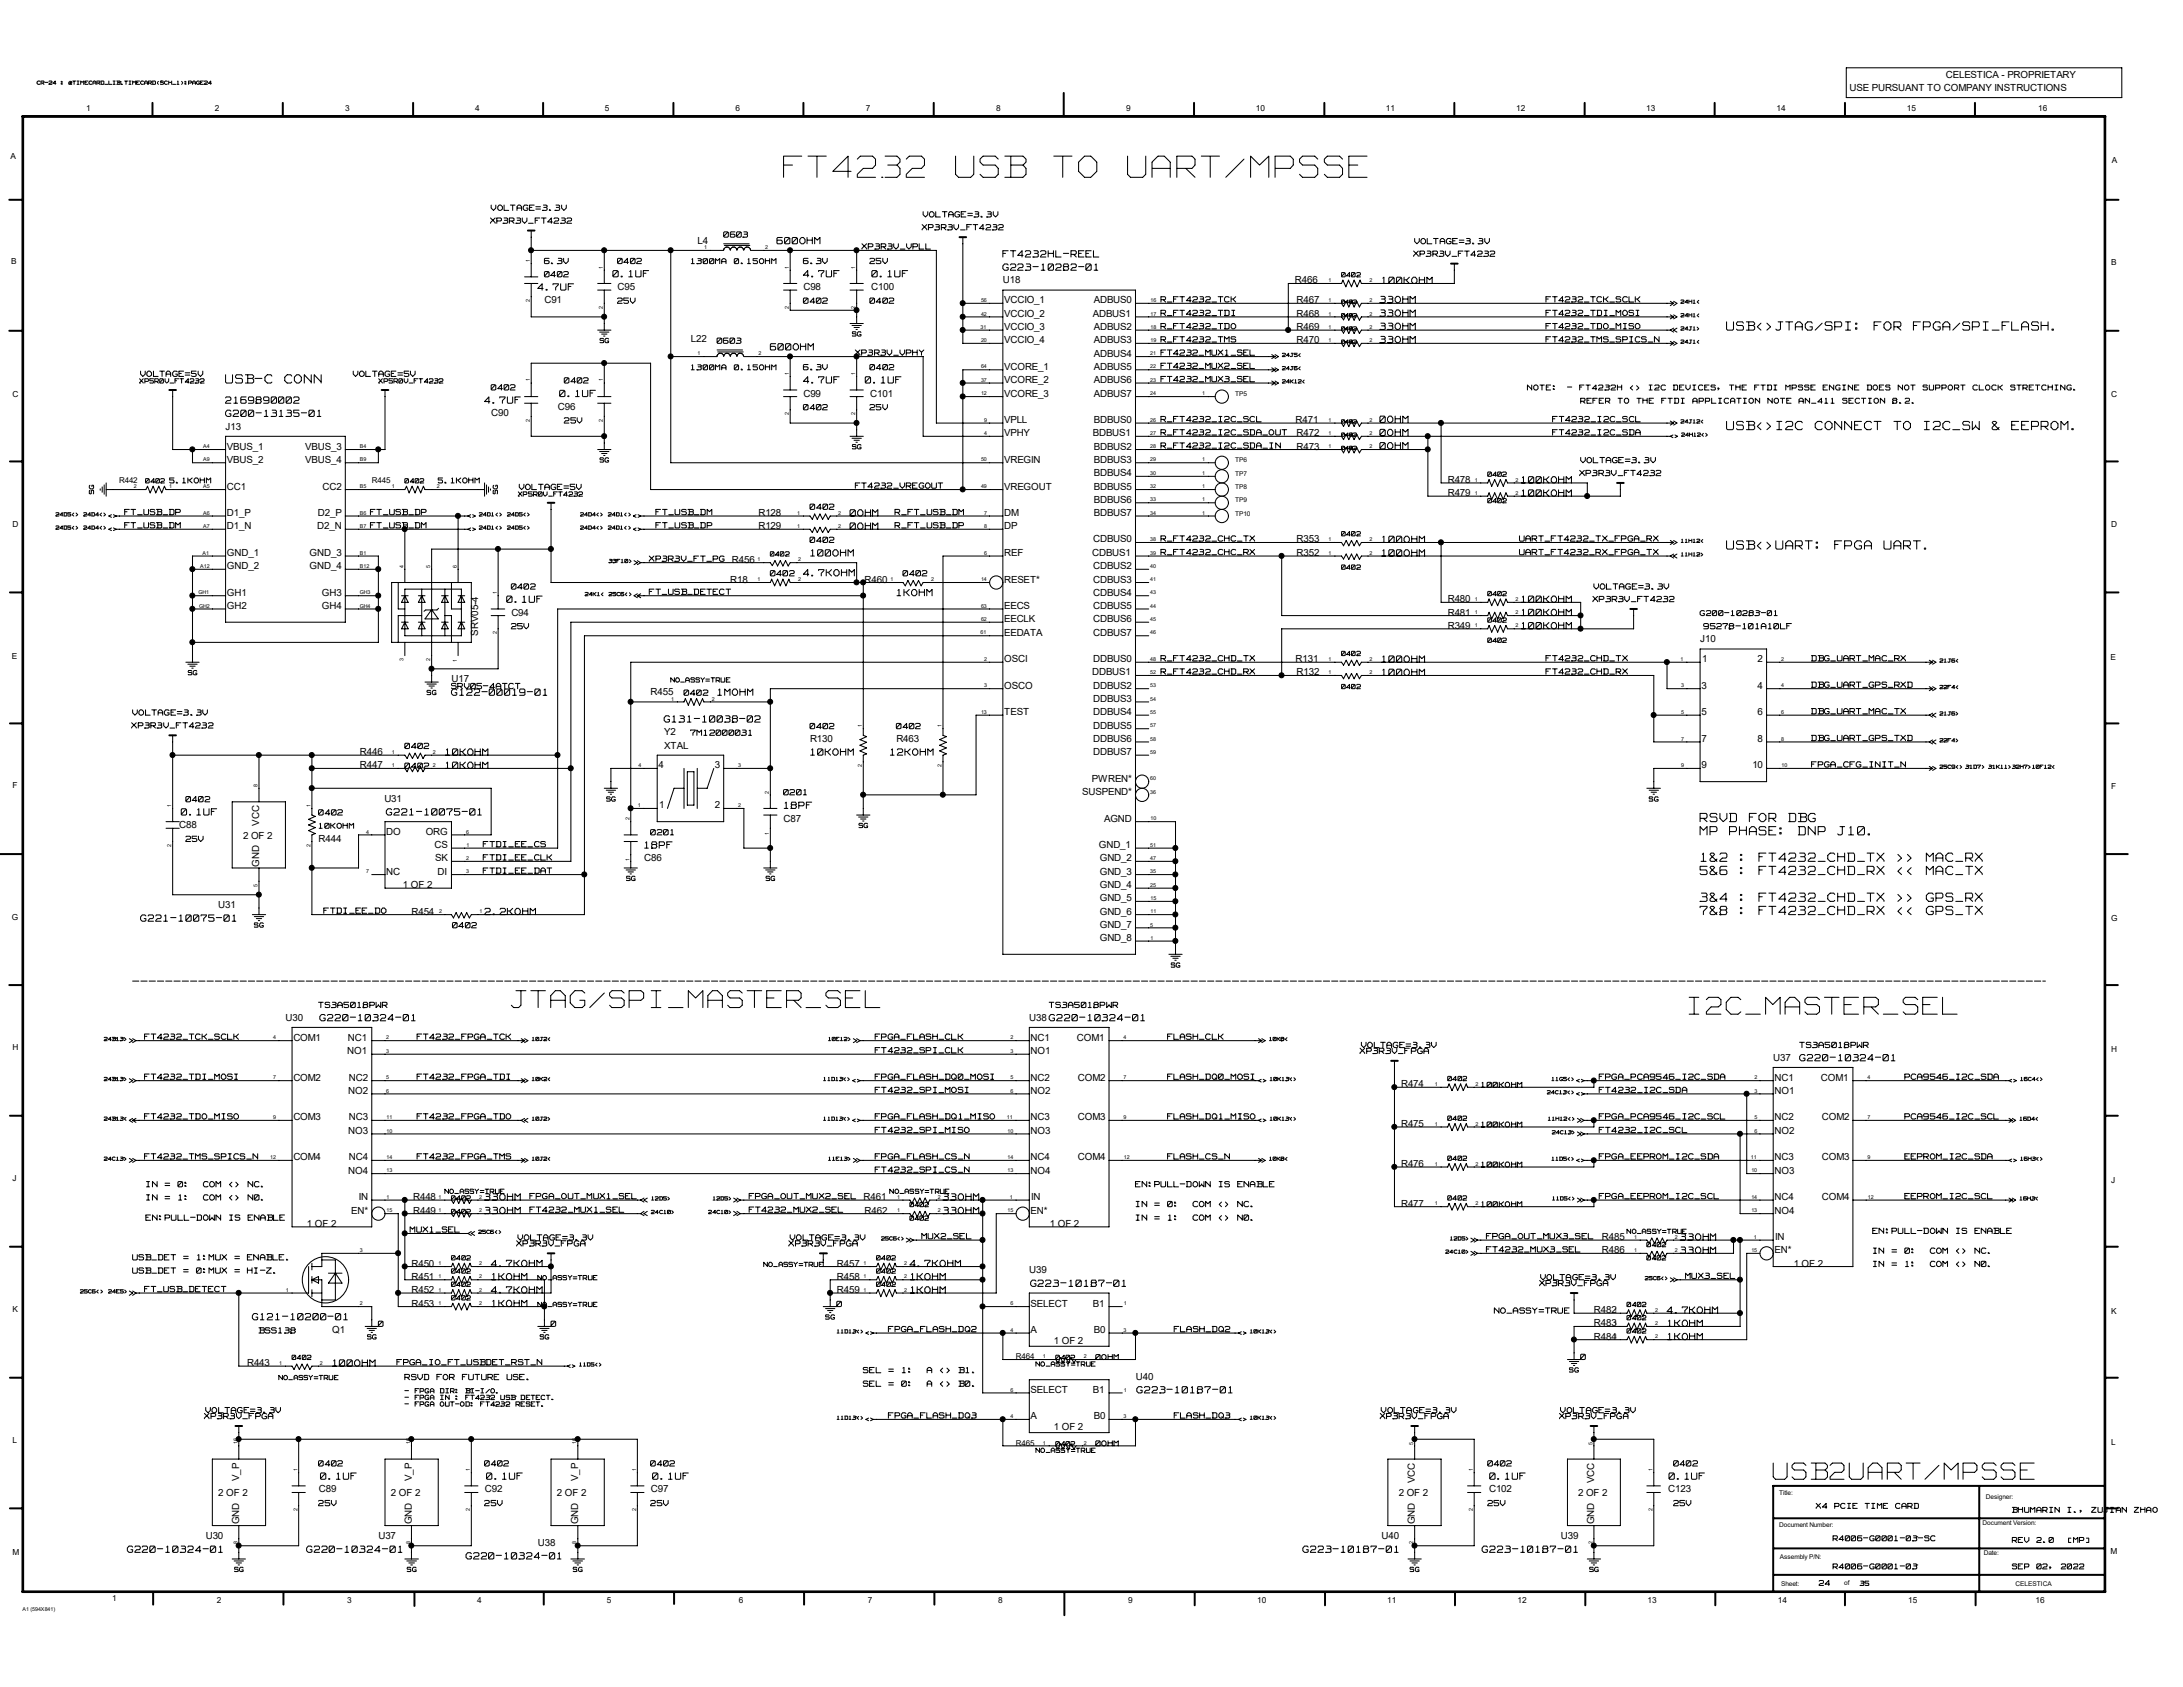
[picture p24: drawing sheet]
<svg xmlns="http://www.w3.org/2000/svg" width="279mm" height="216mm" viewBox="0 0 279 216" stroke-linecap="round" stroke-linejoin="round" font-family="sans-serif">
<defs><g id="words">
<text font-size="5.2" fill="#fff" x="100.3" y="23.2">FT4232 USB TO UART/MPSSE</text>
<g font-size="4.1" fill="#fff">
<text x="65.4" y="129.4">JTAG/SPI_MASTER_SEL</text>
<text x="216.2" y="130.2">I2C_MASTER_SEL</text>
</g>
<text font-size="4" fill="#fff" x="226.9" y="189.7">USB2UART/MPSSE</text>
<g font-size="2" fill="#fff">
<text x="221" y="42.4">USB&lt;&gt;JTAG/SPI: FOR FPGA/SPI_FLASH.</text>
<text x="28.9" y="49.2">USB-C CONN</text>
<text x="221" y="55.2">USB&lt;&gt;I2C CONNECT TO I2C_SW &amp; EEPROM.</text>
<text x="221" y="70.4">USB&lt;&gt;UART: FPGA UART.</text>
<text x="217.6" y="107">MP PHASE: DNP J10.</text>
<text x="217.6" y="105.3">RSVD FOR DBG</text>
<text x="217.6" y="112.1">5&amp;6 : FT4232_CHD_RX &lt;&lt; MAC_TX</text>
<text x="217.7" y="110.4">1&amp;2 : FT4232_CHD_TX &gt;&gt; MAC_RX</text>
<text x="217.6" y="117.2">7&amp;8 : FT4232_CHD_RX &lt;&lt; GPS_TX</text>
<text x="217.6" y="115.5">3&amp;4 : FT4232_CHD_TX &gt;&gt; GPS_RX</text>
</g>
<g font-size="1.5" fill="#fff">
<text x="78.4" y="35.6">0.1UF</text>
<text x="99.4" y="31.3">600OHM</text>
<text x="102.8" y="35.6">4.7UF</text>
<text x="111.6" y="35.6">0.1UF</text>
<text x="128.4" y="34.7">G223-10282-01</text>
<text x="128.4" y="33">FT4232HL-REEL</text>
<text x="68.8" y="37.3">4.7UF</text>
<text x="176.6" y="38.9">33OHM</text>
<text x="176.6" y="40.6">33OHM</text>
<text x="176.9" y="36.4">100KOHM</text>
<text x="98.6" y="44.9">600OHM</text>
<text x="176.6" y="44">33OHM</text>
<text x="176.6" y="42.3">33OHM</text>
<text x="28.9" y="51.7">2169890002</text>
<text x="28.9" y="53.4">G200-13135-01</text>
<text x="62" y="51.7">4.7UF</text>
<text x="71.6" y="50.9">0.1UF</text>
<text x="102.8" y="49.1">4.7UF</text>
<text x="110.7" y="49.1">0.1UF</text>
<text x="176.6" y="57.6">0OHM</text>
<text x="176.6" y="55.9">0OHM</text>
<text x="176.6" y="54.2">0OHM</text>
<text x="194.7" y="61.9">100KOHM</text>
<text x="194.7" y="63.6">100KOHM</text>
<text x="103.8" y="71.3">100OHM</text>
<text x="108.8" y="66.2">0OHM</text>
<text x="108.8" y="67.9">0OHM</text>
<text x="176.9" y="69.6">100OHM</text>
<text x="176.9" y="71.3">100OHM</text>
<text x="64.9" y="77.2">0.1UF</text>
<text x="102.8" y="73.8">4.7KOHM</text>
<text x="114.8" y="76.4">1KOHM</text>
<text x="194.7" y="77.2">100KOHM</text>
<text x="194.7" y="78.9">100KOHM</text>
<text x="194.7" y="80.6">100KOHM</text>
<text x="57.8" y="89.1">G122-00019-01</text>
<text x="91.9" y="89.1">1MOHM</text>
<text x="176.9" y="84.9">100OHM</text>
<text x="176.9" y="86.6">100OHM</text>
<text x="85" y="92.5">G131-10038-02</text>
<text x="57" y="98.5">10KOHM</text>
<text x="57" y="96.8">10KOHM</text>
<text x="103.8" y="96.8">10KOHM</text>
<text x="114" y="96.8">12KOHM</text>
<text x="23.2" y="104.4">0.1UF</text>
<text x="49.4" y="104.4">G221-10075-01</text>
<text x="100.4" y="103.6">18PF</text>
<text x="82.5" y="108.7">18PF</text>
<text x="18" y="118">G221-10075-01</text>
<text x="62.1" y="117.2">2.2KOHM</text>
<text x="40.9" y="130.8">G220-10324-01</text>
<text x="134.3" y="130.8">G220-10324-01</text>
<text x="230.3" y="135.9">G220-10324-01</text>
<text x="62" y="153.7">33OHM</text>
<text x="62" y="155.4">33OHM</text>
<text x="120.7" y="155.4">33OHM</text>
<text x="120.7" y="153.7">33OHM</text>
<text x="215" y="158.8">33OHM</text>
<text x="215" y="160.5">33OHM</text>
<text x="62.9" y="165.6">4.7KOHM</text>
<text x="62.9" y="162.2">4.7KOHM</text>
<text x="62.9" y="163.9">1KOHM</text>
<text x="62.9" y="167.3">1KOHM</text>
<text x="116.5" y="162.2">4.7KOHM</text>
<text x="116.5" y="163.9">1KOHM</text>
<text x="116.5" y="165.6">1KOHM</text>
<text x="131.9" y="164.8">G223-10187-01</text>
<text x="32.3" y="169">G121-10200-01</text>
<text x="213.4" y="168.2">4.7KOHM</text>
<text x="213.4" y="169.9">1KOHM</text>
<text x="213.4" y="171.6">1KOHM</text>
<text x="42.6" y="175">100OHM</text>
<text x="145.5" y="178.4">G223-10187-01</text>
<text x="41" y="189.4">0.1UF</text>
<text x="62.3" y="189.4">0.1UF</text>
<text x="83.5" y="189.4">0.1UF</text>
<text x="190.7" y="189.4">0.1UF</text>
<text x="213.6" y="189.4">0.1UF</text>
<text x="16.3" y="198.8">G220-10324-01</text>
<text x="39.2" y="198.8">G220-10324-01</text>
<text x="59.6" y="199.6">G220-10324-01</text>
<text x="166.8" y="198.8">G223-10187-01</text>
<text x="189.7" y="198.8">G223-10187-01</text>
</g>
<g font-size="1.3">
<text x="236.7" y="11.6">USE PURSUANT TO COMPANY INSTRUCTIONS</text>
<text x="249" y="9.9">CELESTICA - PROPRIETARY</text>
<text x="89.3" y="31.2">L4</text>
<text x="69.7" y="38.8">C91</text>
<text x="79" y="37.1">C95</text>
<text x="102.8" y="37.1">C98</text>
<text x="111.5" y="37.1">C100</text>
<text x="128.4" y="36.3">U18</text>
<text x="128.5" y="40.6">VCCIO_2</text>
<text x="128.5" y="38.8">VCCIO_1</text>
<text x="139.9" y="40.6">ADBUS1</text>
<text x="140" y="38.8">ADBUS0</text>
<text x="165.7" y="36.3">R466</text>
<text x="165.9" y="38.8">R467</text>
<text x="165.9" y="40.6">R468</text>
<text x="88.4" y="43.8">L22</text>
<text x="128.5" y="47.3">VCORE_1</text>
<text x="128.5" y="43.9">VCCIO_4</text>
<text x="128.5" y="42.2">VCCIO_3</text>
<text x="140" y="47.3">ADBUS5</text>
<text x="140" y="45.6">ADBUS4</text>
<text x="140" y="43.9">ADBUS3</text>
<text x="140" y="42.2">ADBUS2</text>
<text x="165.9" y="42.2">R469</text>
<text x="165.9" y="43.9">R470</text>
<text x="62.9" y="53.3">C90</text>
<text x="71.4" y="52.5">C96</text>
<text x="102.8" y="50.8">C99</text>
<text x="111.4" y="50.8">C101</text>
<text x="128.5" y="50.8">VCORE_3</text>
<text x="128.5" y="49">VCORE_2</text>
<text x="140" y="50.8">ADBUS7</text>
<text x="140" y="49">ADBUS6</text>
<text x="28.9" y="55">J13</text>
<text x="29" y="59.2">VBUS_2</text>
<text x="29" y="57.5">VBUS_1</text>
<text x="39.1" y="59.2">VBUS_4</text>
<text x="39.1" y="57.5">VBUS_3</text>
<text x="128.5" y="55.8">VPHY</text>
<text x="128.5" y="54.1">VPLL</text>
<text x="128.5" y="59.2">VREGIN</text>
<text x="139.9" y="55.8">BDBUS1</text>
<text x="140" y="59.2">BDBUS3</text>
<text x="140" y="57.5">BDBUS2</text>
<text x="140" y="54.1">BDBUS0</text>
<text x="165.8" y="54.1">R471</text>
<text x="165.9" y="57.5">R473</text>
<text x="165.9" y="55.8">R472</text>
<text x="29" y="62.7">CC1</text>
<text x="41.3" y="62.7">CC2</text>
<text x="128.5" y="62.7">VREGOUT</text>
<text x="140" y="64.3">BDBUS6</text>
<text x="140" y="62.7">BDBUS5</text>
<text x="140" y="61">BDBUS4</text>
<text x="185.3" y="63.5">R479</text>
<text x="185.3" y="61.8">R478</text>
<text x="29" y="67.7">D1_N</text>
<text x="29" y="66">D1_P</text>
<text x="29" y="71.2">GND_1</text>
<text x="39.6" y="71.2">GND_3</text>
<text x="40.6" y="67.7">D2_N</text>
<text x="40.7" y="66">D2_P</text>
<text x="97.1" y="66">R128</text>
<text x="97.1" y="67.7">R129</text>
<text x="128.5" y="71.2">REF</text>
<text x="128.5" y="67.7">DP</text>
<text x="128.5" y="66">DM</text>
<text x="139.8" y="71.2">CDBUS1</text>
<text x="139.9" y="69.4">CDBUS0</text>
<text x="140" y="66">BDBUS7</text>
<text x="165.9" y="71.2">R352</text>
<text x="165.9" y="69.4">R353</text>
<text x="29" y="77.9">GH2</text>
<text x="29" y="76.2">GH1</text>
<text x="29" y="72.9">GND_2</text>
<text x="39.6" y="72.9">GND_4</text>
<text x="41.2" y="77.9">GH4</text>
<text x="41.2" y="76.2">GH3</text>
<text x="93.5" y="74.5">R18</text>
<text x="93.7" y="72">R456</text>
<text x="110.7" y="74.5">R460</text>
<text x="128.5" y="77.9">EECS</text>
<text x="128.5" y="74.5">RESET*</text>
<text x="139.9" y="77.9">CDBUS5</text>
<text x="139.9" y="76.2">CDBUS4</text>
<text x="139.9" y="74.5">CDBUS3</text>
<text x="139.9" y="72.9">CDBUS2</text>
<text x="185.3" y="77.1">R480</text>
<text x="61.2" y="81.4" transform="rotate(-90 61.2 81.4)">SRV05-4</text>
<text x="65.4" y="78.8">C94</text>
<text x="128.5" y="81.4">EEDATA</text>
<text x="128.5" y="79.6">EECLK</text>
<text x="139.9" y="81.4">CDBUS7</text>
<text x="139.9" y="79.6">CDBUS6</text>
<text x="185.3" y="80.5">R349</text>
<text x="185.3" y="78.8">R481</text>
<text x="217.6" y="82.2">J10</text>
<text x="57.8" y="87.3">U17</text>
<text x="83.3" y="89">R455</text>
<text x="128.5" y="88.1">OSCO</text>
<text x="128.5" y="84.8">OSCI</text>
<text x="139.8" y="86.4">DDBUS1</text>
<text x="139.9" y="89.8">DDBUS3</text>
<text x="139.9" y="88.1">DDBUS2</text>
<text x="139.9" y="84.8">DDBUS0</text>
<text x="165.8" y="84.8">R131</text>
<text x="165.9" y="86.4">R132</text>
<text x="217.8" y="88.1">3</text>
<text x="217.8" y="84.8">1</text>
<text x="225" y="88.1">4</text>
<text x="225" y="84.8">2</text>
<text x="85" y="94.1">Y2</text>
<text x="85" y="95.8">XTAL</text>
<text x="103.7" y="95">R130</text>
<text x="114.7" y="95">R463</text>
<text x="128.5" y="91.5">TEST</text>
<text x="139.9" y="95">DDBUS6</text>
<text x="139.9" y="93.3">DDBUS5</text>
<text x="139.9" y="91.5">DDBUS4</text>
<text x="217.8" y="95">7</text>
<text x="217.8" y="91.5">5</text>
<text x="225" y="95">8</text>
<text x="225" y="91.5">6</text>
<text x="46.1" y="96.6">R446</text>
<text x="46.1" y="98.3">R447</text>
<text x="84.3" y="98.3">4</text>
<text x="91.5" y="98.3">3</text>
<text x="138.5" y="101.7">SUSPEND*</text>
<text x="139.7" y="100">PWREN*</text>
<text x="139.9" y="96.6">DDBUS7</text>
<text x="217.8" y="98.3">9</text>
<text x="224.3" y="98.3">10</text>
<text x="22.9" y="106">C88</text>
<text x="31.1" y="107.3">2 OF 2</text>
<text x="33.2" y="105.7" transform="rotate(-90 33.2 105.7)">VCC</text>
<text x="40.8" y="107.7">R444</text>
<text x="49.2" y="102.6">U31</text>
<text x="49.4" y="106.8">DO</text>
<text x="54.5" y="106.8">ORG</text>
<text x="84.4" y="103.5">1</text>
<text x="91.5" y="103.5">2</text>
<text x="100.3" y="105.2">C87</text>
<text x="141.3" y="105.2">AGND</text>
<text x="33.2" y="110.9" transform="rotate(-90 33.2 110.9)">GND</text>
<text x="49.4" y="111.9">NC</text>
<text x="51.6" y="113.7">1 OF 2</text>
<text x="55.6" y="108.5">CS</text>
<text x="55.7" y="110.2">SK</text>
<text x="56" y="111.9">DI</text>
<text x="82.5" y="110.2">C86</text>
<text x="140.6" y="108.5">GND_1</text>
<text x="140.8" y="113.7">GND_4</text>
<text x="140.8" y="111.9">GND_3</text>
<text x="140.8" y="110.2">GND_2</text>
<text x="27.9" y="116.2">U31</text>
<text x="52.7" y="117.1">R454</text>
<text x="140.8" y="118.7">GND_7</text>
<text x="140.8" y="117.1">GND_6</text>
<text x="140.8" y="115.4">GND_5</text>
<text x="140.8" y="120.4">GND_8</text>
<text x="36.5" y="130.6">U30</text>
<text x="131.7" y="130.6">U38</text>
<text x="37.5" y="133.2">COM1</text>
<text x="44.4" y="134.9">NO1</text>
<text x="44.5" y="133.2">NC1</text>
<text x="131.9" y="134.9">NO1</text>
<text x="131.9" y="133.2">NC1</text>
<text x="137.8" y="133.2">COM1</text>
<text x="226.9" y="135.8">U37</text>
<text x="37.5" y="143.4">COM3</text>
<text x="37.5" y="138.3">COM2</text>
<text x="44.6" y="140">NO2</text>
<text x="44.7" y="143.4">NC3</text>
<text x="44.7" y="138.3">NC2</text>
<text x="131.9" y="140">NO2</text>
<text x="131.9" y="143.4">NC3</text>
<text x="131.9" y="138.3">NC2</text>
<text x="138" y="143.4">COM3</text>
<text x="138" y="138.3">COM2</text>
<text x="179.3" y="139.1">R474</text>
<text x="227.1" y="140">NO1</text>
<text x="227.1" y="143.4">NC2</text>
<text x="227.1" y="138.3">NC1</text>
<text x="233" y="138.3">COM1</text>
<text x="233.2" y="143.4">COM2</text>
<text x="37.5" y="148.5">COM4</text>
<text x="44.6" y="145.1">NO3</text>
<text x="44.7" y="148.5">NC4</text>
<text x="131.9" y="145.1">NO3</text>
<text x="131.9" y="148.5">NC4</text>
<text x="138" y="148.5">COM4</text>
<text x="179.3" y="149.4">R476</text>
<text x="179.3" y="144.2">R475</text>
<text x="227.1" y="145.1">NO2</text>
<text x="227.1" y="148.5">NC3</text>
<text x="233.2" y="148.5">COM3</text>
<text x="44.6" y="150.2">NO4</text>
<text x="45" y="155.3">EN*</text>
<text x="45.9" y="153.6">IN</text>
<text x="52.9" y="155.3">R449</text>
<text x="52.9" y="153.6">R448</text>
<text x="110.5" y="153.6">R461</text>
<text x="110.7" y="155.3">R462</text>
<text x="131.9" y="150.2">NO4</text>
<text x="131.9" y="155.3">EN*</text>
<text x="132" y="153.6">IN</text>
<text x="179.3" y="154.4">R477</text>
<text x="227.1" y="155.3">NO4</text>
<text x="227.1" y="150.2">NO3</text>
<text x="227.1" y="153.6">NC4</text>
<text x="233.2" y="153.6">COM4</text>
<text x="39.3" y="157">1 OF 2</text>
<text x="134.4" y="157">1 OF 2</text>
<text x="205" y="160.4">R486</text>
<text x="205" y="158.7">R485</text>
<text x="227.1" y="160.4">EN*</text>
<text x="227.2" y="158.7">IN</text>
<text x="52.7" y="165.5">R452</text>
<text x="52.7" y="167.2">R453</text>
<text x="52.7" y="163.8">R451</text>
<text x="52.7" y="162.1">R450</text>
<text x="107.1" y="165.5">R459</text>
<text x="107.1" y="162.1">R457</text>
<text x="107.1" y="163.8">R458</text>
<text x="131.7" y="162.9">U39</text>
<text x="131.9" y="167.2">SELECT</text>
<text x="139.9" y="167.2">B1</text>
<text x="229.6" y="162.1">1 OF 2</text>
<text x="42.5" y="170.6">Q1</text>
<text x="131.9" y="170.6">A</text>
<text x="134.9" y="172">1 OF 2</text>
<text x="140" y="170.6">B0</text>
<text x="204" y="168.1">R482</text>
<text x="204" y="171.4">R484</text>
<text x="204" y="169.8">R483</text>
<text x="31.6" y="174.8">R443</text>
<text x="131.9" y="178.3">SELECT</text>
<text x="139.9" y="178.3">B1</text>
<text x="145.4" y="176.6">U40</text>
<text x="131.9" y="181.7">A</text>
<text x="134.9" y="183">1 OF 2</text>
<text x="140" y="181.7">B0</text>
<text x="27.9" y="191.4">2 OF 2</text>
<text x="30.6" y="189.6" transform="rotate(-90 30.6 189.6)">V_P</text>
<text x="40.8" y="191">C89</text>
<text x="50" y="191.4">2 OF 2</text>
<text x="52.7" y="189.6" transform="rotate(-90 52.7 189.6)">V_P</text>
<text x="62.1" y="191">C92</text>
<text x="71.3" y="191.4">2 OF 2</text>
<text x="74" y="189.6" transform="rotate(-90 74 189.6)">V_P</text>
<text x="83.3" y="191">C97</text>
<text x="179" y="191.5">2 OF 2</text>
<text x="181.1" y="189.8" transform="rotate(-90 181.1 189.8)">VCC</text>
<text x="190.6" y="191">C102</text>
<text x="202" y="191.5">2 OF 2</text>
<text x="204" y="189.8" transform="rotate(-90 204 189.8)">VCC</text>
<text x="213.5" y="191">C123</text>
<text x="26.3" y="196.9">U30</text>
<text x="30.6" y="195.1" transform="rotate(-90 30.6 195.1)">GND</text>
<text x="48.4" y="196.9">U37</text>
<text x="52.7" y="195.1" transform="rotate(-90 52.7 195.1)">GND</text>
<text x="68.8" y="197.8">U38</text>
<text x="74" y="195.1" transform="rotate(-90 74 195.1)">GND</text>
<text x="176.8" y="196.9">U40</text>
<text x="181.1" y="195.1" transform="rotate(-90 181.1 195.1)">GND</text>
<text x="199.8" y="196.9">U39</text>
<text x="204" y="195.1" transform="rotate(-90 204 195.1)">GND</text>
</g>
<g font-size="1.3" fill="#fff">
<text x="62.8" y="28.7">XP3R3V_FT4232</text>
<text x="62.9" y="27">VOLTAGE=3.3V</text>
<text x="118" y="29.5">XP3R3V_FT4232</text>
<text x="118.2" y="27.9">VOLTAGE=3.3V</text>
<text x="69.7" y="35.5">0402</text>
<text x="69.7" y="33.8">6.3V</text>
<text x="79" y="33.8">0402</text>
<text x="92.6" y="30.4">0603</text>
<text x="102.8" y="33.8">6.3V</text>
<text x="110.3" y="32">XP3R3V_VPLL</text>
<text x="111.3" y="33.8">25V</text>
<text x="180.9" y="32.9">XP3R3V_FT4232</text>
<text x="181.1" y="31.3">VOLTAGE=3.3V</text>
<text x="79" y="38.9">25V</text>
<text x="102.8" y="38.9">0402</text>
<text x="111.3" y="38.9">0402</text>
<text x="148.6" y="40.5">R_FT4232_TDI</text>
<text x="148.6" y="38.7">R_FT4232_TCK</text>
<text x="197.9" y="38.7">FT4232_TCK_SCLK</text>
<text x="197.9" y="40.5">FT4232_TDI_MOSI</text>
<text x="91.8" y="44">0603</text>
<text x="102.8" y="47.4">6.3V</text>
<text x="109.5" y="45.5">XP3R3V_VPHY</text>
<text x="111.3" y="47.4">0402</text>
<text x="148.6" y="45.5">FT4232_MUX1_SEL</text>
<text x="148.6" y="47.2">FT4232_MUX2_SEL</text>
<text x="148.6" y="42.2">R_FT4232_TDO</text>
<text x="148.6" y="43.9">R_FT4232_TMS</text>
<text x="197.9" y="42.2">FT4232_TDO_MISO</text>
<text x="197.9" y="43.9">FT4232_TMS_SPICS_N</text>
<text x="18" y="48.3">VOLTAGE=5V</text>
<text x="45.2" y="48.3">VOLTAGE=5V</text>
<text x="62.9" y="50">0402</text>
<text x="72.2" y="49.1">0402</text>
<text x="102.8" y="52.5">0402</text>
<text x="111.3" y="52.5">25V</text>
<text x="148.6" y="48.9">FT4232_MUX3_SEL</text>
<text x="72.2" y="54.2">25V</text>
<text x="148.6" y="57.4">R_FT4232_I2C_SDA_IN</text>
<text x="148.6" y="55.8">R_FT4232_I2C_SDA_OUT</text>
<text x="148.6" y="54.1">R_FT4232_I2C_SCL</text>
<text x="198.7" y="54.1">FT4232_I2C_SCL</text>
<text x="198.7" y="55.8">FT4232_I2C_SDA</text>
<text x="202.3" y="59.3">VOLTAGE=3.3V</text>
<text x="16" y="66">FT_USB_DP</text>
<text x="47.4" y="66">FT_USB_DP</text>
<text x="66.5" y="62.7">VOLTAGE=5V</text>
<text x="83.9" y="66">FT_USB_DM</text>
<text x="103.7" y="65.3">0402</text>
<text x="109.5" y="62.6">FT4232_VREGOUT</text>
<text x="114.6" y="66">R_FT_USB_DM</text>
<text x="202.2" y="61">XP3R3V_FT4232</text>
<text x="16" y="67.6">FT_USB_DM</text>
<text x="47.4" y="67.6">FT_USB_DM</text>
<text x="83.1" y="71.9">XP3R3V_FT_PG</text>
<text x="83.9" y="67.6">FT_USB_DP</text>
<text x="103.7" y="69.5">0402</text>
<text x="114.6" y="67.6">R_FT_USB_DP</text>
<text x="148.6" y="71.1">R_FT4232_CHC_RX</text>
<text x="148.6" y="69.3">R_FT4232_CHC_TX</text>
<text x="194.5" y="71.1">UART_FT4232_RX_FPGA_TX</text>
<text x="194.5" y="69.3">UART_FT4232_TX_FPGA_RX</text>
<text x="65.4" y="75.5">0402</text>
<text x="83.1" y="76.2">FT_USB_DETECT</text>
<text x="98.6" y="73.8">0402</text>
<text x="115.6" y="73.8">0402</text>
<text x="203.9" y="77.1">XP3R3V_FT4232</text>
<text x="204" y="75.5">VOLTAGE=3.3V</text>
<text x="65.4" y="80.6">25V</text>
<text x="218.1" y="80.6">95278-101A10LF</text>
<text x="57.8" y="88.2">SRV05-4ATCT</text>
<text x="87.5" y="89.1">0402</text>
<text x="148.6" y="86.4">R_FT4232_CHD_RX</text>
<text x="148.6" y="84.7">R_FT4232_CHD_TX</text>
<text x="197.9" y="84.7">FT4232_CHD_TX</text>
<text x="197.9" y="86.4">FT4232_CHD_RX</text>
<text x="231.9" y="84.7">DBG_UART_MAC_RX</text>
<text x="231.9" y="88.1">DBG_UART_GPS_RXD</text>
<text x="16.8" y="93.3">XP3R3V_FT4232</text>
<text x="17" y="91.6">VOLTAGE=3.3V</text>
<text x="51.8" y="95.9">0402</text>
<text x="88.4" y="94.2">7M12000031</text>
<text x="103.7" y="93.3">0402</text>
<text x="114.7" y="93.3">0402</text>
<text x="231.9" y="91.4">DBG_UART_MAC_TX</text>
<text x="231.9" y="94.9">DBG_UART_GPS_TXD</text>
<text x="51.8" y="98.4">0402</text>
<text x="100.3" y="101.8">0201</text>
<text x="231.9" y="98.3">FPGA_CFG_INIT_N</text>
<text x="23.8" y="102.7">0402</text>
<text x="23.8" y="107.8">25V</text>
<text x="40.8" y="104.4">0402</text>
<text x="83.3" y="106.9">0201</text>
<text x="61.8" y="108.5">FTDI_EE_CS</text>
<text x="61.8" y="111.8">FTDI_EE_DAT</text>
<text x="61.8" y="110.1">FTDI_EE_CLK</text>
<text x="41.4" y="117">FTDI_EE_DO</text>
<text x="57.9" y="118.8">0402</text>
<text x="40.8" y="129">TS3A5018PWR</text>
<text x="134.3" y="129">TS3A5018PWR</text>
<text x="18.5" y="133.1">FT4232_TCK_SCLK</text>
<text x="53.4" y="133.1">FT4232_FPGA_TCK</text>
<text x="112" y="133.1">FPGA_FLASH_CLK</text>
<text x="112" y="134.8">FT4232_SPI_CLK</text>
<text x="149.4" y="133.1">FLASH_CLK</text>
<text x="174.1" y="134.9">XP3R3V_FPGA</text>
<text x="174.2" y="134.2">VOLTAGE=3.3V</text>
<text x="230.3" y="134.2">TS3A5018PWR</text>
<text x="18.5" y="138.2">FT4232_TDI_MOSI</text>
<text x="18.5" y="143.3">FT4232_TDO_MISO</text>
<text x="53.4" y="143.3">FT4232_FPGA_TDO</text>
<text x="53.4" y="138.2">FT4232_FPGA_TDI</text>
<text x="112" y="139.9">FT4232_SPI_MOSI</text>
<text x="112" y="138.2">FPGA_FLASH_DQ0_MOSI</text>
<text x="112" y="143.3">FPGA_FLASH_DQ1_MISO</text>
<text x="149.4" y="143.3">FLASH_DQ1_MISO</text>
<text x="149.4" y="138.2">FLASH_DQ0_MOSI</text>
<text x="204.7" y="138.2">FPGA_PCA9546_I2C_SDA</text>
<text x="204.7" y="143.3">FPGA_PCA9546_I2C_SCL</text>
<text x="204.7" y="139.9">FT4232_I2C_SDA</text>
<text x="243.8" y="143.3">PCA9546_I2C_SCL</text>
<text x="243.8" y="138.2">PCA9546_I2C_SDA</text>
<text x="18.5" y="148.4">FT4232_TMS_SPICS_N</text>
<text x="53.4" y="148.4">FT4232_FPGA_TMS</text>
<text x="112" y="148.4">FPGA_FLASH_CS_N</text>
<text x="112" y="145">FT4232_SPI_MISO</text>
<text x="149.4" y="148.4">FLASH_CS_N</text>
<text x="204.7" y="148.4">FPGA_EEPROM_I2C_SDA</text>
<text x="204.7" y="145">FT4232_I2C_SCL</text>
<text x="243.8" y="148.4">EEPROM_I2C_SDA</text>
<text x="18.8" y="153.7">IN = 1:</text>
<text x="18.8" y="152">IN = 0:</text>
<text x="26" y="153.7">COM</text>
<text x="26" y="152">COM</text>
<text x="29.2" y="153.7">&lt;&gt; N0.</text>
<text x="29.2" y="152">&lt;&gt; NC.</text>
<text x="67.8" y="155.2">FT4232_MUX1_SEL</text>
<text x="67.8" y="153.5">FPGA_OUT_MUX1_SEL</text>
<text x="95.9" y="153.5">FPGA_OUT_MUX2_SEL</text>
<text x="95.9" y="155.2">FT4232_MUX2_SEL</text>
<text x="112" y="150.1">FT4232_SPI_CS_N</text>
<text x="145.3" y="152">EN:PULL-DOWN IS ENABLE</text>
<text x="145.4" y="154.5">IN = 0:</text>
<text x="152.7" y="154.5">COM</text>
<text x="155.9" y="154.5">&lt;&gt; NC.</text>
<text x="204.7" y="153.5">FPGA_EEPROM_I2C_SCL</text>
<text x="243.8" y="153.5">EEPROM_I2C_SCL</text>
<text x="17" y="161.3">USB_DET</text>
<text x="18.7" y="156.3">EN:PULL-DOWN IS ENABLE</text>
<text x="23.4" y="161.3">= 1:MUX</text>
<text x="29.9" y="161.3">= ENABLE.</text>
<text x="52.5" y="157.8">MUX1_SEL</text>
<text x="66.1" y="159.6">XP3R3V_FPGA</text>
<text x="66.3" y="158.8">VOLTAGE=3.3V</text>
<text x="101" y="159.6">XP3R3V_FPGA</text>
<text x="101.1" y="158.8">VOLTAGE=3.3V</text>
<text x="118" y="158.6">MUX2_SEL</text>
<text x="145.4" y="156.3">IN = 1:</text>
<text x="152.7" y="156.3">COM</text>
<text x="155.9" y="156.3">&lt;&gt; N0.</text>
<text x="190.2" y="160.3">FT4232_MUX3_SEL</text>
<text x="190.2" y="158.6">FPGA_OUT_MUX3_SEL</text>
<text x="239.7" y="157.9">EN:PULL-DOWN IS ENABLE</text>
<text x="239.8" y="160.5">IN = 0:</text>
<text x="247" y="160.5">COM</text>
<text x="250.2" y="160.5">&lt;&gt; NC.</text>
<text x="17" y="163">USB_DET</text>
<text x="18.5" y="165.4">FT_USB_DETECT</text>
<text x="23.4" y="163">= 0:MUX</text>
<text x="29.9" y="163">= HI-Z.</text>
<text x="107.1" y="167.3">0</text>
<text x="197.1" y="164.6">XP3R3V_FPGA</text>
<text x="197.2" y="163.9">VOLTAGE=3.3V</text>
<text x="215.7" y="163.7">MUX3_SEL</text>
<text x="239.8" y="162.2">IN = 1:</text>
<text x="247" y="162.2">COM</text>
<text x="250.2" y="162.2">&lt;&gt; N0.</text>
<text x="33.1" y="170.7">BSS138</text>
<text x="48.4" y="169.8">0</text>
<text x="70.5" y="169.8">0</text>
<text x="113.7" y="170.5">FPGA_FLASH_DQ2</text>
<text x="150.3" y="170.5">FLASH_DQ2</text>
<text x="191.3" y="168.1">NO_ASSY=TRUE</text>
<text x="50.8" y="174.7">FPGA_IO_FT_USBDET_RST_N</text>
<text x="51.8" y="176.7">RSVD</text>
<text x="55.8" y="176.7">FOR</text>
<text x="59.1" y="176.7">FUTURE</text>
<text x="64.7" y="176.7">USE.</text>
<text x="110.5" y="175.8">SEL</text>
<text x="110.5" y="177.5">SEL</text>
<text x="113.7" y="175.8">= 1:</text>
<text x="113.7" y="177.5">= 0:</text>
<text x="118.5" y="175.8">A &lt;&gt; B1.</text>
<text x="118.5" y="177.5">A &lt;&gt; B0.</text>
<text x="202.3" y="174.1">0</text>
<text x="26.2" y="181.6">XP3R3V_FPGA</text>
<text x="26.3" y="180.9">VOLTAGE=3.3V</text>
<text x="113.7" y="181.6">FPGA_FLASH_DQ3</text>
<text x="150.3" y="181.6">FLASH_DQ3</text>
<text x="176.7" y="181.6">XP3R3V_FPGA</text>
<text x="176.8" y="180.9">VOLTAGE=3.3V</text>
<text x="199.6" y="181.6">XP3R3V_FPGA</text>
<text x="199.7" y="180.9">VOLTAGE=3.3V</text>
<text x="40.8" y="187.7">0402</text>
<text x="62" y="187.7">0402</text>
<text x="83.3" y="187.7">0402</text>
<text x="190.4" y="187.7">0402</text>
<text x="214.2" y="187.7">0402</text>
<text x="40.8" y="192.8">25V</text>
<text x="62" y="192.8">25V</text>
<text x="83.3" y="192.8">25V</text>
<text x="190.4" y="192.8">25V</text>
<text x="214.2" y="192.8">25V</text>
</g>
<g font-size="1.2" fill="#fff">
<text x="88.5" y="33.9">1300MA 0.15OHM</text>
<text x="88.5" y="47.5">1300MA 0.15OHM</text>
<text x="195.5" y="50">NOTE:</text>
<text x="200.6" y="50">- FT4232H &lt;&gt; I2C DEVICES, THE FTDI MPSSE ENGINE DOES NOT SUPPORT CLOCK STRETCHING.</text>
<text x="202.3" y="51.7">REFER TO THE FTDI APPLICATION NOTE AN_411 SECTION 8.2.</text>
<text x="12.1" y="63.2" transform="rotate(-90 12.1 63.2)">SG</text>
<text x="21.7" y="61.9">5.1KOHM</text>
<text x="56.1" y="61.9">5.1KOHM</text>
<text x="63.8" y="63.2" transform="rotate(-90 63.8 63.2)">SG</text>
<text x="217.6" y="78.9">G200-10283-01</text>
<text x="40.9" y="106.1">10KOHM</text>
<text x="189.6" y="139.3">100KOHM</text>
<text x="189.6" y="144.4">100KOHM</text>
<text x="189.6" y="149.5">100KOHM</text>
<text x="189.6" y="154.6">100KOHM</text>
<text x="140.2" y="174.1">0OHM</text>
<text x="140.2" y="185.2">0OHM</text>
<text x="232.5" y="193.2">X4 PCIE TIME CARD</text>
<text x="234.6" y="197.3">R4006-G0001-03-SC</text>
<text x="257.5" y="197.5">REV 2.0</text>
<text x="257.6" y="193.7">BHUMARIN I., ZUJIAN ZHAO</text>
<text x="264.4" y="197.5">[MP]</text>
<text x="232.8" y="203">24</text>
<text x="234.6" y="200.9">R4006-G0001-03</text>
<text x="257.5" y="200.9">SEP 02, 2022</text>
</g>
<g font-size="1.1">
<text x="11" y="14.3">1</text>
<text x="27.5" y="14.3">2</text>
<text x="44.2" y="14.3">3</text>
<text x="60.8" y="14.3">4</text>
<text x="77.4" y="14.3">5</text>
<text x="94.1" y="14.3">6</text>
<text x="110.8" y="14.3">7</text>
<text x="127.5" y="14.3">8</text>
<text x="144.1" y="14.3">9</text>
<text x="160.7" y="14.3">10</text>
<text x="177.4" y="14.3">11</text>
<text x="194.1" y="14.3">12</text>
<text x="210.7" y="14.3">13</text>
<text x="227.4" y="14.3">14</text>
<text x="244.1" y="14.3">15</text>
<text x="260.9" y="14.3">16</text>
<text x="1.4" y="20.4">A</text>
<text x="270.3" y="20.8">A</text>
<text x="1.4" y="33.8">B</text>
<text x="270.2" y="33.9">B</text>
<text x="1.6" y="50.8">C</text>
<text x="270.2" y="50.8">C</text>
<text x="1.6" y="67.4">D</text>
<text x="270.2" y="67.5">D</text>
<text x="1.5" y="84.3">E</text>
<text x="270.1" y="84.4">E</text>
<text x="1.6" y="100.9">F</text>
<text x="270.2" y="101">F</text>
<text x="1.5" y="117.7">G</text>
<text x="270.2" y="117.9">G</text>
<text x="1.6" y="134.4">H</text>
<text x="270.2" y="134.7">H</text>
<text x="1.6" y="151.1">J</text>
<text x="270.2" y="151.4">J</text>
<text x="1.6" y="167.9">K</text>
<text x="270.2" y="168.1">K</text>
<text x="1.6" y="184.6">L</text>
<text x="270.2" y="184.9">L</text>
<text x="1.6" y="199">M</text>
<text x="270.1" y="198.8">M</text>
<text x="14.4" y="204.9">1</text>
<text x="27.8" y="205.2">2</text>
<text x="44.4" y="205.2">3</text>
<text x="61.1" y="205.1">4</text>
<text x="77.7" y="205.1">5</text>
<text x="94.6" y="205.1">6</text>
<text x="111.1" y="205.1">7</text>
<text x="127.8" y="205.1">8</text>
<text x="144.4" y="205.2">9</text>
<text x="160.9" y="205.2">10</text>
<text x="177.5" y="205.2">11</text>
<text x="194.2" y="205.2">12</text>
<text x="210.9" y="205.2">13</text>
<text x="227.5" y="205.2">14</text>
<text x="244.2" y="205.2">15</text>
<text x="260.5" y="205.1">16</text>
</g>
<g font-size="1" fill="#fff">
<text x="171.7" y="35.5">0402</text>
<text x="76.8" y="43.9">SG</text>
<text x="109.1" y="43.1">SG</text>
<text x="17.9" y="49.1">XP5R0V_FT4232</text>
<text x="48.5" y="49.1">XP5R0V_FT4232</text>
<text x="76.8" y="59.2">SG</text>
<text x="109.1" y="57.5">SG</text>
<text x="18.6" y="61.8">0402</text>
<text x="51.8" y="61.8">0402</text>
<text x="66.3" y="63.5">XP5R0V_FT4232</text>
<text x="190.4" y="64.4">0402</text>
<text x="190.4" y="61">0402</text>
<text x="98.6" y="71.2">0402</text>
<text x="171.7" y="68.6">0402</text>
<text x="171.7" y="72.9">0402</text>
<text x="190.4" y="76.3">0402</text>
<text x="171.7" y="83.9">0402</text>
<text x="190.4" y="82.3">0402</text>
<text x="190.4" y="79.7">0402</text>
<text x="24.1" y="86.4">SG</text>
<text x="54.7" y="88.9">SG</text>
<text x="85.9" y="87.3">NO_ASSY=TRUE</text>
<text x="171.7" y="88.2">0402</text>
<text x="77.6" y="102.6">SG</text>
<text x="109.9" y="106">SG</text>
<text x="211.1" y="102.6">SG</text>
<text x="80.2" y="112.7">SG</text>
<text x="98" y="112.7">SG</text>
<text x="32.6" y="118.7">SG</text>
<text x="149.9" y="123.8">SG</text>
<text x="185.3" y="143.4">0402</text>
<text x="185.3" y="138.3">0402</text>
<text x="185.3" y="148.5">0402</text>
<text x="56.9" y="152.8">NO_ASSY=TRUE</text>
<text x="57.8" y="155.4">0402</text>
<text x="57.8" y="153.6">0402</text>
<text x="113.9" y="152.8">NO_ASSY=TRUE</text>
<text x="116.5" y="154.5">0402</text>
<text x="185.3" y="153.6">0402</text>
<text x="57.8" y="161.3">0402</text>
<text x="112.2" y="161.3">0402</text>
<text x="116.5" y="156.2">0402</text>
<text x="208.2" y="157.9">NO_ASSY=TRUE</text>
<text x="210.8" y="159.6">0402</text>
<text x="210.8" y="161.3">0402</text>
<text x="57.8" y="164.7">0402</text>
<text x="57.8" y="166.4">0402</text>
<text x="57.8" y="163">0402</text>
<text x="68.8" y="167.3">NO_ASSY=TRUE</text>
<text x="68.8" y="163.8">NO_ASSY=TRUE</text>
<text x="97.8" y="162.1">NO_ASSY=TRUE</text>
<text x="112.2" y="164.7">0402</text>
<text x="112.2" y="163">0402</text>
<text x="208.2" y="167.3">0402</text>
<text x="47" y="171.4">SG</text>
<text x="69.1" y="171.4">SG</text>
<text x="105.7" y="168.9">SG</text>
<text x="208.2" y="169">0402</text>
<text x="208.2" y="170.6">0402</text>
<text x="35.7" y="176.6">NO_ASSY=TRUE</text>
<text x="37.4" y="174">0402</text>
<text x="51.8" y="178.3">- FPGA</text>
<text x="51.8" y="179.2">- FPGA</text>
<text x="56.3" y="178.3">DIR:</text>
<text x="56.3" y="179.2">IN</text>
<text x="58.2" y="179.2">: FT4232</text>
<text x="59.4" y="178.3">BI-I/O.</text>
<text x="63.9" y="179.2">USB</text>
<text x="66.4" y="179.2">DETECT.</text>
<text x="132.6" y="174.9">NO_ASSY=TRUE</text>
<text x="135.1" y="174">0402</text>
<text x="200.9" y="175.6">SG</text>
<text x="51.8" y="180">- FPGA</text>
<text x="56.3" y="180">OUT-OD:</text>
<text x="61.3" y="180">FT4232</text>
<text x="65.8" y="180">RESET.</text>
<text x="132.6" y="185.9">NO_ASSY=TRUE</text>
<text x="135.1" y="185.1">0402</text>
<text x="30" y="201.2">SG</text>
<text x="52.1" y="201.2">SG</text>
<text x="73.4" y="201.2">SG</text>
<text x="180.5" y="201.2">SG</text>
<text x="203.4" y="201.2">SG</text>
<text x="238.1" y="202.9">35</text>
</g>
<g font-size="1">
<text x="15.2" y="61.8">R442</text>
<text x="47.6" y="61.8">R445</text>
<text x="130" y="173.9">R464</text>
<text x="130" y="185">R465</text>
</g>
<g font-size=".8" fill="#fff">
<text x="4.7" y="10.9">CR-24</text>
<text x="7.8" y="10.9">:</text>
<text x="8.8" y="10.9">@TIMECARD_LIB.TIMECARD(SCH_1):PAGE24</text>
<text x="171.7" y="40.6">0402</text>
<text x="171.7" y="38.9">0402</text>
<text x="215.1" y="40.6">24H1&lt;</text>
<text x="215.1" y="38.9">24H1&lt;</text>
<text x="164.1" y="47.4">24J6&lt;</text>
<text x="164.1" y="45.7">24J5&lt;</text>
<text x="171.7" y="42.3">0402</text>
<text x="171.7" y="44">0402</text>
<text x="215.1" y="44">24J1&lt;</text>
<text x="215.1" y="42.3">24J1&gt;</text>
<text x="164.1" y="49.1">24K12&lt;</text>
<text x="171.7" y="57.6">0402</text>
<text x="171.7" y="54.2">0402</text>
<text x="171.7" y="55.9">0402</text>
<text x="215.1" y="54.2">24J12&lt;</text>
<text x="215.2" y="55.9">24H12&lt;&gt;</text>
<text x="7.2" y="67.8">24D5&lt;&gt;</text>
<text x="7.2" y="66.1">24D5&lt;&gt;</text>
<text x="10.7" y="67.8">24D4&lt;&gt;</text>
<text x="10.7" y="66.1">24D4&lt;&gt;</text>
<text x="61.3" y="66.1">24D1&lt;&gt;</text>
<text x="61.3" y="67.8">24D1&lt;&gt;</text>
<text x="64.9" y="66.1">24D5&lt;&gt;</text>
<text x="64.9" y="67.8">24D5&lt;&gt;</text>
<text x="74.3" y="67.8">24D4&lt;&gt;</text>
<text x="74.3" y="66.1">24D4&lt;&gt;</text>
<text x="77.9" y="67.8">24D1&lt;&gt;</text>
<text x="77.9" y="66.1">24D1&lt;&gt;</text>
<text x="215.2" y="69.5">11H12&lt;</text>
<text x="215.2" y="71.2">11H12&gt;</text>
<text x="74.9" y="76.3">24K1&lt;</text>
<text x="77.9" y="72.1">33F10&gt;</text>
<text x="77.9" y="76.3">25C6&lt;&gt;</text>
<text x="248.3" y="84.8">21J6&lt;</text>
<text x="248.3" y="88.2">22F4&lt;</text>
<text x="248.3" y="91.6">21J6&gt;</text>
<text x="248.3" y="95">22F4&gt;</text>
<text x="248.3" y="98.4">25C9&lt;&gt;</text>
<text x="251.6" y="98.4">31D7&gt;</text>
<text x="254.5" y="98.4">31K11&gt;</text>
<text x="257.6" y="98.4">32H7&gt;</text>
<text x="260.1" y="98.4">10F12&lt;</text>
<text x="13.3" y="133.3">24B13&gt;</text>
<text x="68.1" y="133.3">10J2&lt;</text>
<text x="106" y="133.3">10E12&gt;</text>
<text x="162.5" y="133.3">10K8&lt;</text>
<text x="13.3" y="138.4">24B13&gt;</text>
<text x="13.3" y="143.5">24B13&lt;</text>
<text x="68.1" y="138.4">10K2&lt;</text>
<text x="68.1" y="143.5">10J2&gt;</text>
<text x="105.4" y="138.4">11D13&lt;&gt;</text>
<text x="105.4" y="143.5">11D13&lt;&gt;</text>
<text x="162.6" y="143.5">10K13&lt;&gt;</text>
<text x="162.6" y="138.4">10K13&lt;&gt;</text>
<text x="198" y="140.1">24C13&lt;&gt;</text>
<text x="198.2" y="143.5">11H12&lt;&gt;</text>
<text x="198.6" y="138.4">11G5&lt;&gt;</text>
<text x="258.5" y="143.5">16D4&lt;</text>
<text x="258.6" y="138.4">16C4&lt;&gt;</text>
<text x="13.3" y="148.6">24C13&gt;</text>
<text x="68.1" y="148.6">10J2&lt;</text>
<text x="106" y="148.6">11E13&gt;</text>
<text x="162.5" y="148.6">10K8&lt;</text>
<text x="198.6" y="148.6">11D5&lt;&gt;</text>
<text x="198.7" y="145.2">24C13&gt;</text>
<text x="258.6" y="148.6">16H3&lt;&gt;</text>
<text x="83.4" y="155.4">24C10&gt;</text>
<text x="83.4" y="153.7">12D5&gt;</text>
<text x="90.7" y="155.4">24C10&gt;</text>
<text x="91.3" y="153.7">12D5&gt;</text>
<text x="198.7" y="153.7">11D5&lt;&gt;</text>
<text x="258.5" y="153.7">16H3&lt;</text>
<text x="61.3" y="157.9">25C6&lt;&gt;</text>
<text x="112.8" y="158.8">25C6&lt;&gt;</text>
<text x="185" y="160.5">24C10&gt;</text>
<text x="185.6" y="158.8">12D5&gt;</text>
<text x="10.3" y="165.6">25C6&lt;&gt;</text>
<text x="13.9" y="165.6">24E5&gt;</text>
<text x="210.6" y="163.9">25C6&lt;&gt;</text>
<text x="107.1" y="170.7">11D13&lt;&gt;</text>
<text x="160" y="170.7">10K13&lt;&gt;</text>
<text x="74.2" y="174.9">11D5&lt;&gt;</text>
<text x="107.1" y="181.7">11D13&lt;&gt;</text>
<text x="160" y="181.7">10K13&lt;&gt;</text>
</g>
<g font-size=".8">
<text x="158.1" y="50.7">TP5</text>
<text x="158.1" y="59.2">TP6</text>
<text x="158.1" y="66">TP10</text>
<text x="158.1" y="62.6">TP8</text>
<text x="158.1" y="64.3">TP9</text>
<text x="158.1" y="60.9">TP7</text>
<text x="227.7" y="191.4">Title:</text>
<text x="254.2" y="191.8">Designer:</text>
<text x="227.7" y="195.5">Document Number:</text>
<text x="253.7" y="195.2">Document Version:</text>
<text x="227.8" y="199.5">Assembly P/N:</text>
<text x="228" y="202.9">Sheet:</text>
<text x="236.1" y="202.9">of</text>
<text x="253.9" y="199.1">Date:</text>
<text x="258" y="203">CELESTICA</text>
</g>
<g font-size=".7">
<text x="67.8" y="33.5" transform="rotate(-90 67.8 33.5)">1</text>
<text x="77.2" y="34.4" transform="rotate(-90 77.2 34.4)">1</text>
<text x="90.1" y="31.9">1</text>
<text x="97.9" y="31.9">2</text>
<text x="101" y="34.4" transform="rotate(-90 101 34.4)">1</text>
<text x="109.5" y="34.4" transform="rotate(-90 109.5 34.4)">1</text>
<text x="67.8" y="38.7" transform="rotate(-90 67.8 38.7)">2</text>
<text x="77.2" y="39.5" transform="rotate(-90 77.2 39.5)">2</text>
<text x="101" y="39.5" transform="rotate(-90 101 39.5)">2</text>
<text x="109.5" y="39.5" transform="rotate(-90 109.5 39.5)">2</text>
<text x="125.6" y="40.4">42</text>
<text x="125.6" y="38.7">56</text>
<text x="147.2" y="40.4">17</text>
<text x="147.2" y="38.7">16</text>
<text x="170.1" y="36.1">1</text>
<text x="170.1" y="38.7">1</text>
<text x="170.1" y="40.4">1</text>
<text x="175.3" y="36.1">2</text>
<text x="175.3" y="38.7">2</text>
<text x="175.3" y="40.4">2</text>
<text x="89.3" y="45.5">1</text>
<text x="97.1" y="45.5">2</text>
<text x="101" y="48" transform="rotate(-90 101 48)">1</text>
<text x="109.5" y="48" transform="rotate(-90 109.5 48)">1</text>
<text x="125.5" y="42.1">31</text>
<text x="125.6" y="47.2">64</text>
<text x="125.6" y="43.8">20</text>
<text x="147.2" y="47.2">22</text>
<text x="147.2" y="45.5">21</text>
<text x="147.2" y="43.8">19</text>
<text x="147.2" y="42.1">18</text>
<text x="170.1" y="42.1">1</text>
<text x="170.1" y="43.8">1</text>
<text x="175.3" y="42.1">2</text>
<text x="175.3" y="43.8">2</text>
<text x="67.8" y="48.8" transform="rotate(-90 67.8 48.8)">1</text>
<text x="77.2" y="48.8" transform="rotate(-90 77.2 48.8)">1</text>
<text x="101" y="53.2" transform="rotate(-90 101 53.2)">2</text>
<text x="109.5" y="53.2" transform="rotate(-90 109.5 53.2)">2</text>
<text x="125.6" y="50.6">12</text>
<text x="125.6" y="48.9">37</text>
<text x="125.9" y="54">9</text>
<text x="147.2" y="54">26</text>
<text x="147.2" y="50.6">24</text>
<text x="147.2" y="48.9">23</text>
<text x="153.9" y="50.6">1</text>
<text x="170.1" y="54">1</text>
<text x="175.3" y="54">2</text>
<text x="26" y="59.1">A9</text>
<text x="26" y="57.4">A4</text>
<text x="46.1" y="59.1">B9</text>
<text x="46.1" y="57.4">B4</text>
<text x="67.8" y="54" transform="rotate(-90 67.8 54)">2</text>
<text x="77.2" y="54" transform="rotate(-90 77.2 54)">2</text>
<text x="125.6" y="59.1">50</text>
<text x="125.9" y="55.7">4</text>
<text x="147.2" y="59.1">29</text>
<text x="147.2" y="57.4">28</text>
<text x="147.2" y="55.7">27</text>
<text x="153.9" y="59.1">1</text>
<text x="170.1" y="57.4">1</text>
<text x="170.1" y="55.7">1</text>
<text x="175.3" y="57.4">2</text>
<text x="175.3" y="55.7">2</text>
<text x="17.1" y="62.5">2</text>
<text x="21.6" y="62.5">1</text>
<text x="26" y="65.9">A6</text>
<text x="26" y="62.5">A5</text>
<text x="46.1" y="65.9">B6</text>
<text x="46.1" y="62.5">B5</text>
<text x="50.2" y="62.5">1</text>
<text x="55.9" y="62.5">2</text>
<text x="102" y="65.9">1</text>
<text x="107.3" y="65.9">2</text>
<text x="125.6" y="62.5">49</text>
<text x="125.9" y="65.9">7</text>
<text x="147.2" y="65.9">34</text>
<text x="147.2" y="64.2">33</text>
<text x="147.2" y="62.5">32</text>
<text x="147.2" y="60.8">30</text>
<text x="153.9" y="65.9">1</text>
<text x="153.9" y="62.5">1</text>
<text x="153.9" y="64.2">1</text>
<text x="153.9" y="60.8">1</text>
<text x="188.8" y="63.3">1</text>
<text x="188.8" y="61.6">1</text>
<text x="194" y="63.3">2</text>
<text x="194" y="61.6">2</text>
<text x="25.9" y="71">A1</text>
<text x="26" y="67.6">A7</text>
<text x="46.1" y="71">B1</text>
<text x="46.1" y="67.6">B7</text>
<text x="96.9" y="71.8">1</text>
<text x="102" y="67.6">1</text>
<text x="102.2" y="71.8">2</text>
<text x="107.3" y="67.6">2</text>
<text x="125.9" y="71">6</text>
<text x="125.9" y="67.6">8</text>
<text x="147.2" y="71">39</text>
<text x="147.2" y="69.3">38</text>
<text x="170.1" y="71">1</text>
<text x="170.1" y="69.3">1</text>
<text x="175.3" y="71">2</text>
<text x="175.3" y="69.3">2</text>
<text x="25.4" y="76.1">GH1</text>
<text x="25.5" y="77.8">GH2</text>
<text x="25.6" y="72.7">A12</text>
<text x="46.1" y="72.7">B12</text>
<text x="46.1" y="77.8">GH4</text>
<text x="46.1" y="76.1">GH3</text>
<text x="51.6" y="72.7" transform="rotate(-90 51.6 72.7)">4</text>
<text x="55.1" y="72.7" transform="rotate(-90 55.1 72.7)">5</text>
<text x="58.5" y="72.7" transform="rotate(-90 58.5 72.7)">6</text>
<text x="63.6" y="76" transform="rotate(-90 63.6 76)">1</text>
<text x="96.9" y="74.4">1</text>
<text x="102.2" y="74.4">2</text>
<text x="114" y="74.4">1</text>
<text x="119.2" y="74.4">2</text>
<text x="125.6" y="74.4">14</text>
<text x="125.6" y="77.8">63</text>
<text x="147.2" y="77.8">44</text>
<text x="147.2" y="76.1">43</text>
<text x="147.2" y="74.4">41</text>
<text x="147.2" y="72.7">40</text>
<text x="188.8" y="76.9">1</text>
<text x="194" y="76.9">2</text>
<text x="63.6" y="81.2" transform="rotate(-90 63.6 81.2)">2</text>
<text x="125.5" y="81.2">61</text>
<text x="125.6" y="79.5">62</text>
<text x="147.2" y="81.2">46</text>
<text x="147.2" y="79.5">45</text>
<text x="188.8" y="80.3">1</text>
<text x="188.8" y="78.6">1</text>
<text x="194" y="80.3">2</text>
<text x="194" y="78.6">2</text>
<text x="51.6" y="84.6" transform="rotate(-90 51.6 84.6)">3</text>
<text x="55.1" y="84.6" transform="rotate(-90 55.1 84.6)">2</text>
<text x="58.5" y="84.7" transform="rotate(-90 58.5 84.7)">1</text>
<text x="85.9" y="89.7">1</text>
<text x="91.1" y="89.7">2</text>
<text x="125.9" y="88">3</text>
<text x="125.9" y="84.6">2</text>
<text x="147.2" y="89.7">54</text>
<text x="147.2" y="88">53</text>
<text x="147.2" y="86.3">52</text>
<text x="147.2" y="84.6">48</text>
<text x="170.1" y="86.3">1</text>
<text x="170.1" y="84.6">1</text>
<text x="175.3" y="86.3">2</text>
<text x="175.3" y="84.6">2</text>
<text x="215.1" y="84.6">1</text>
<text x="215.2" y="88">3</text>
<text x="228" y="88">4</text>
<text x="228" y="84.6">2</text>
<text x="110.3" y="93" transform="rotate(-90 110.3 93)">1</text>
<text x="120.5" y="93" transform="rotate(-90 120.5 93)">1</text>
<text x="125.6" y="91.4">13</text>
<text x="147.2" y="94.8">58</text>
<text x="147.2" y="93.1">57</text>
<text x="147.2" y="91.4">55</text>
<text x="215.2" y="94.8">7</text>
<text x="215.2" y="91.4">5</text>
<text x="228" y="94.8">8</text>
<text x="228" y="91.4">6</text>
<text x="33" y="100.7" transform="rotate(-90 33 100.7)">8</text>
<text x="50.2" y="96.5">1</text>
<text x="50.2" y="98.2">1</text>
<text x="55.4" y="96.5">2</text>
<text x="55.4" y="98.2">2</text>
<text x="81.7" y="98.2">4</text>
<text x="94.5" y="98.2">3</text>
<text x="98.4" y="101.6" transform="rotate(-90 98.4 101.6)">2</text>
<text x="110.3" y="98.2" transform="rotate(-90 110.3 98.2)">2</text>
<text x="120.5" y="98.2" transform="rotate(-90 120.5 98.2)">2</text>
<text x="147.2" y="101.6">36</text>
<text x="147.2" y="99.9">60</text>
<text x="147.2" y="96.5">59</text>
<text x="215.2" y="98.2">9</text>
<text x="228" y="98.2">10</text>
<text x="21.9" y="103.2" transform="rotate(-90 21.9 103.2)">1</text>
<text x="39.8" y="103.2" transform="rotate(-90 39.8 103.2)">1</text>
<text x="46.9" y="106.7">4</text>
<text x="59.6" y="106.7">6</text>
<text x="80.6" y="105" transform="rotate(-90 80.6 105)">2</text>
<text x="81.6" y="103.3">1</text>
<text x="94.5" y="103.3">2</text>
<text x="98.4" y="106.8" transform="rotate(-90 98.4 106.8)">1</text>
<text x="147.2" y="105">10</text>
<text x="21.9" y="108.4" transform="rotate(-90 21.9 108.4)">2</text>
<text x="33" y="113.5" transform="rotate(-90 33 113.5)">5</text>
<text x="39.8" y="108.4" transform="rotate(-90 39.8 108.4)">2</text>
<text x="46.9" y="111.8">7</text>
<text x="59.6" y="110.1">2</text>
<text x="59.6" y="111.8">3</text>
<text x="59.7" y="108.4">1</text>
<text x="80.6" y="110.2" transform="rotate(-90 80.6 110.2)">1</text>
<text x="147.2" y="113.5">25</text>
<text x="147.2" y="111.8">35</text>
<text x="147.2" y="110.1">47</text>
<text x="147.2" y="108.4">51</text>
<text x="56.2" y="116.9">2</text>
<text x="61.4" y="116.9">1</text>
<text x="147.2" y="118.6">5</text>
<text x="147.2" y="116.9">11</text>
<text x="147.2" y="115.2">15</text>
<text x="147.2" y="120.3">1</text>
<text x="35" y="133">4</text>
<text x="49.4" y="134.7">3</text>
<text x="49.4" y="133">2</text>
<text x="129.3" y="134.7">3</text>
<text x="129.3" y="133">2</text>
<text x="143.8" y="133">4</text>
<text x="35" y="143.2">9</text>
<text x="35" y="138.1">7</text>
<text x="49.4" y="139.8">6</text>
<text x="49.4" y="138.1">5</text>
<text x="49.5" y="143.2">11</text>
<text x="128.9" y="143.2">11</text>
<text x="129.3" y="139.8">6</text>
<text x="129.3" y="138.1">5</text>
<text x="143.8" y="143.2">9</text>
<text x="143.8" y="138.1">7</text>
<text x="183.6" y="139">1</text>
<text x="188.8" y="139">2</text>
<text x="224.5" y="139.8">3</text>
<text x="224.5" y="143.2">5</text>
<text x="224.5" y="138.1">2</text>
<text x="239" y="143.2">7</text>
<text x="239" y="138.1">4</text>
<text x="34.6" y="148.3">12</text>
<text x="49.5" y="144.9">10</text>
<text x="49.5" y="148.3">14</text>
<text x="128.9" y="144.9">10</text>
<text x="128.9" y="148.3">14</text>
<text x="143.8" y="148.3">12</text>
<text x="183.6" y="149.2">1</text>
<text x="183.6" y="144.1">1</text>
<text x="188.8" y="149.2">2</text>
<text x="188.8" y="144.1">2</text>
<text x="224.1" y="148.3">11</text>
<text x="224.5" y="144.9">6</text>
<text x="239" y="148.3">9</text>
<text x="49.5" y="150">13</text>
<text x="49.5" y="153.4">1</text>
<text x="49.5" y="155.2">15</text>
<text x="56.1" y="155.2">1</text>
<text x="56.1" y="153.4">1</text>
<text x="61.3" y="155.2">2</text>
<text x="61.3" y="153.4">2</text>
<text x="114.8" y="155.2">1</text>
<text x="114.8" y="153.4">1</text>
<text x="120" y="155.2">2</text>
<text x="120" y="153.4">2</text>
<text x="128.9" y="150">13</text>
<text x="128.9" y="155.2">15</text>
<text x="129.2" y="153.4">1</text>
<text x="183.6" y="154.3">1</text>
<text x="188.8" y="154.3">2</text>
<text x="224.2" y="155.2">13</text>
<text x="224.2" y="150">10</text>
<text x="224.2" y="153.4">14</text>
<text x="239.1" y="153.4">12</text>
<text x="46.1" y="160.2">3</text>
<text x="56.1" y="161.9">1</text>
<text x="61.3" y="161.9">2</text>
<text x="110.5" y="161.9">1</text>
<text x="115.7" y="161.9">2</text>
<text x="209.2" y="160.2">1</text>
<text x="209.2" y="158.5">1</text>
<text x="214.4" y="160.2">2</text>
<text x="214.4" y="158.5">2</text>
<text x="224.2" y="160.2">15</text>
<text x="224.5" y="158.5">1</text>
<text x="36.6" y="165.3">1</text>
<text x="46.1" y="167">2</text>
<text x="56.1" y="165.3">1</text>
<text x="56.1" y="167">1</text>
<text x="56.1" y="163.6">1</text>
<text x="61.3" y="165.3">2</text>
<text x="61.3" y="167">2</text>
<text x="61.3" y="163.6">2</text>
<text x="110.5" y="165.3">1</text>
<text x="110.5" y="163.6">1</text>
<text x="115.7" y="165.3">2</text>
<text x="115.7" y="163.6">2</text>
<text x="129.3" y="167">6</text>
<text x="143.8" y="167">1</text>
<text x="206.6" y="167.9">1</text>
<text x="211.8" y="167.9">2</text>
<text x="129.3" y="170.4">4</text>
<text x="133.5" y="173.8">1</text>
<text x="138.7" y="173.8">2</text>
<text x="143.8" y="170.4">3</text>
<text x="206.6" y="171.3">1</text>
<text x="206.6" y="169.6">1</text>
<text x="211.8" y="171.3">2</text>
<text x="211.8" y="169.6">2</text>
<text x="35.7" y="174.7">1</text>
<text x="40.9" y="174.7">2</text>
<text x="129.3" y="178.1">6</text>
<text x="143.8" y="178.1">1</text>
<text x="30.4" y="184.8" transform="rotate(-90 30.4 184.8)">16</text>
<text x="52.5" y="184.8" transform="rotate(-90 52.5 184.8)">16</text>
<text x="73.7" y="184.8" transform="rotate(-90 73.7 184.8)">16</text>
<text x="129.3" y="181.5">4</text>
<text x="133.5" y="184.9">1</text>
<text x="138.7" y="184.9">2</text>
<text x="143.8" y="181.5">3</text>
<text x="180.9" y="184.9" transform="rotate(-90 180.9 184.9)">5</text>
<text x="203.8" y="184.9" transform="rotate(-90 203.8 184.9)">5</text>
<text x="38.1" y="188.3" transform="rotate(-90 38.1 188.3)">1</text>
<text x="60.2" y="188.3" transform="rotate(-90 60.2 188.3)">1</text>
<text x="81.4" y="188.3" transform="rotate(-90 81.4 188.3)">1</text>
<text x="188.5" y="188.3" transform="rotate(-90 188.5 188.3)">1</text>
<text x="211.5" y="188.3" transform="rotate(-90 211.5 188.3)">1</text>
<text x="30.4" y="197.7" transform="rotate(-90 30.4 197.7)">8</text>
<text x="38.1" y="193.4" transform="rotate(-90 38.1 193.4)">2</text>
<text x="52.5" y="197.7" transform="rotate(-90 52.5 197.7)">8</text>
<text x="60.2" y="193.4" transform="rotate(-90 60.2 193.4)">2</text>
<text x="73.7" y="197.7" transform="rotate(-90 73.7 197.7)">8</text>
<text x="81.4" y="193.4" transform="rotate(-90 81.4 193.4)">2</text>
<text x="180.9" y="197.7" transform="rotate(-90 180.9 197.7)">2</text>
<text x="188.5" y="193.4" transform="rotate(-90 188.5 193.4)">2</text>
<text x="203.8" y="197.7" transform="rotate(-90 203.8 197.7)">2</text>
<text x="211.5" y="193.4" transform="rotate(-90 211.5 193.4)">2</text>
<text x="2.9" y="206.2">A1 (594X841)</text>
</g>
</g></defs>
<g fill="none" stroke="#000" stroke-width=".25">
<path d="M2.9 14.9h266.6M2.9 14.9h266.6v188.9h-266.6zM3 14.9v188.9M19.5 13.2v1.7M36.2 13.2v1.7M52.9 13.2v1.7M69.5 13.2v1.7M86.2 13.2v1.7M102.8 13.2v1.7M119.5 13.2v1.7M136.1 11.9v3M152.8 13.2v1.7"/>
<path d="M169.5 13.2v1.7M186.1 13.2v1.7M202.8 13.2v1.7M219.5 13.2v1.7M236.1 13.2v1.7M252.8 13.2v1.7M269.4 14.9v188.9M1.2 25.6h1.7M67.6 29.5h.8M122.8 30.4h.9M185.7 33.7h.9M269.5 25.6h1.6"/>
<path d="M1.2 42.3h1.7M1.3 59.1h1.6M21.7 49.9h.8M48.9 49.9h.8M269.5 59.1h1.6M269.5 42.3h1.6M1.3 75.8h1.6M70.1 64.3h.9M207 61.8h.8M208.7 77.9h.8M269.5 75.8h1.6M1.3 92.6h1.6"/>
<path d="M21.7 94.1h.8M269.5 92.6h1.6M0 109.3h2.9M269.5 109.3h2.8M1.2 126.1h1.7M178.1 135.8h.8M269.5 126.1h1.6M1.3 142.8h1.6M1.3 159.6h1.6M269.5 142.8h1.6M269.5 159.6h1.6M1.3 176.3h1.6"/>
<path d="M70.1 160.4h.9M104.9 160.4h.9M201 165.5h.9M269.5 176.3h1.6M1.3 193h1.6M30.1 182.5h.9M180.6 182.5h.9M203.6 182.5h.8M227 198.2h42.4M227 194.3h42.4M253.3 190.2v13.5M269.3 190.2h-42.4v13.5"/>
<path d="M269.5 193h1.6M2.9 203.7h266.6M19.6 203.8v1.6M36.3 203.8v1.6M53 203.8v1.7M69.6 203.8v1.6M86.3 203.8v1.5M102.9 203.8v1.6M119.6 203.8v1.6M136.2 203.8v2.9M152.9 203.8v1.6M169.6 203.8v1.6"/>
<path d="M186.2 203.8v1.6M202.9 203.8v1.6M219.5 203.8v1.6M227 201.5h42.4M236.1 203.8v1.6M252.9 203.8v1.6"/>
</g>
<path d="M17 125.6h244.8" fill="none" stroke="#000" stroke-width=".13" stroke-dasharray=".8 .3"/>
<g fill="none" stroke="#000" stroke-width=".13">
<path d="M4.7 10.5v.1M4.7 10.7l.2 .1M4.9 10.4l-.2 .1M4.9 10.4h.1M4.9 10.8h.1M5 10.4h.1M5.1 10.8h-.1M5.2 10.4h.3M5.2 10.4v.4M5.3 10.6h.2M5.5 10.7l.1 .1M5.5 10.4h.1"/>
<path d="M5.6 10.5l-.1 .1M5.6 10.5h.1M5.8 10.5h.3M6.3 10.8h.1M6.3 10.8h.3M6.3 10.4h.1M6.3 10.4h.2M6.4 10.6l-.1 .2M6.4 10.6h.1M6.6 10.4h.1M6.6 10.5h.1M6.6 10.5v.1"/>
<path d="M6.8 10.7h.4M7.1 10.4v.4M7.1 10.4l-.3 .3M7.8 10.7h.1M7.8 10.4h.1M7.8 10.5h.1M7.8 10.7v.1M7.9 10.5h.1M7.9 10.8h.1M7.9 10.4v.1M7.9 10.7v.1M8.8 10.6v.1"/>
<path d="M8.8 10.8h.1M8.9 10.8h.3M8.9 10.5h-.1M8.9 10.7h.1M8.9 10.4h.2M9 10.7h.1M9 10.5l-.1 .1M9 10.5h.1M9.1 10.5v.1M9.1 10.4l.1 .1M9.2 10.6l-.1 .1M9.2 10.5v.1"/>
<path d="M9.3 10.4h.4M9.5 10.4v.4M9.9 10.4h.2M9.9 10.8h.2M10 10.4v.4M10.3 10.4l.2 .1M10.3 10.4v.4M10.7 10.4l-.2 .1M10.7 10.4v.4M10.9 10.4h.4M10.9 10.4v.4M10.9 10.8h.4"/>
<path d="M10.9 10.5h.1M11.4 10.7l.1 .1M11.4 10.5v.1M11.5 10.4l-.1 .1M11.6 10.4h.1M11.6 10.8h.1M11.7 10.4h.1M11.8 10.8h-.1M11.9 10.5v.3M11.9 10.6h.3M12 10.4l-.1 .1M12.1 10.4h.1"/>
<path d="M12.1 10.4l.2 .1M12.3 10.5v.3M12.4 10.4h.3M12.4 10.4v.4M12.4 10.6h.3M12.6 10.7l.2 .1M12.7 10.4h.1M12.8 10.5l-.1 .1M12.8 10.5h.1M12.9 10.4h.3M12.9 10.8h.3M13 10.4v.4"/>
<path d="M13.2 10.4h.1M13.3 10.5v.2M13.3 10.8h-.1M13.4 10.8h.4M13.9 10.4v.4M14 10.8h.3M14.5 10.4h.2M14.5 10.8h.2M14.6 10.4v.4M14.9 10.4h.4M14.9 10.8h.4M15.1 10.4v.4"/>
<path d="M15.1 10.5h.2M15.3 10.4h.1M15.3 10.5l.1 .1M15.4 10.5h.1M15.4 10.7h.1M15.4 10.8h-.1M15.5 10.8h.1M15.6 10.8h.1M16 10.4h.3M16.1 10.4v.4M16.5 10.4h.3M16.5 10.8h.3"/>
<path d="M16.6 10.4v.4M17 10.4v.4M17 10.4l.1 .1M17.4 10.4l-.3 .1M17.4 10.4v.4M17.5 10.4h.4M17.5 10.4v.4M17.5 10.8h.4M17.5 10.5h.2M18 10.5v.1M18 10.7l.1 .1M18.1 10.4l-.1 .1"/>
<path d="M18.2 10.4h.1M18.2 10.8h.1M18.3 10.4h.1M18.4 10.8h-.1M18.5 10.5v.3M18.5 10.6h.3M18.6 10.4l-.1 .1M18.7 10.4h.1M18.8 10.4l.1 .1M18.9 10.5v.3M19 10.4v.4M19 10.4h.3"/>
<path d="M19 10.6h.3M19.2 10.7l.2 .1M19.3 10.4h.1M19.4 10.5h.1M19.4 10.5l-.1 .1M19.5 10.4h.3M19.5 10.8h.3M19.6 10.4v.4M19.8 10.4h.1M19.9 10.5v.2M19.9 10.8h-.1M20.2 10.7l.1 .1"/>
<path d="M20.2 10.6h.1M20.3 10.4l-.1 .1M20.5 10.4v.1M20.5 10.5h.1M20.5 10.8h.1M20.6 10.4h.1M20.6 10.4h.2M20.6 10.8h.2M20.6 10.5h.2M20.8 10.5l.1 .1M20.8 10.4h.1M20.9 10.7h.1"/>
<path d="M20.9 10.8h-.1M21 10.5v.1M21 10.7l.2 .1M21.2 10.4l-.2 .1M21.2 10.4h.1M21.2 10.8h.1M21.3 10.4h.1M21.4 10.8h-.1M21.6 10.4v.4M21.6 10.5h.3M22 10.4v.4M22.1 10.8h.4"/>
<path d="M22.6 10.8h.3M22.8 10.4v.4M22.8 10.4h-.1M23.2 10.4l.1 .1M23.3 10.7l-.1 .1M23.4 10.5v.2M23.7 10.7h.1M23.7 10.4h.1M23.7 10.5h.1M23.7 10.7v.1M23.7 10.8h.1M23.7 10.4v.1"/>
<path d="M24.1 10.4v.4M24.1 10.4h.3M24.2 10.6h.2M24.4 10.4h.1M24.5 10.5h.1M24.5 10.5l-.1 .1M24.6 10.5v.3M24.7 10.6h.3M24.8 10.4l-.2 .1M24.8 10.4h.1M24.9 10.4l.1 .1M25 10.5v.3"/>
<path d="M25.1 10.5v.1M25.1 10.7l.2 .1M25.3 10.4l-.2 .1M25.3 10.4h.1M25.3 10.8h.1M25.4 10.6h.1M25.4 10.4h.1M25.5 10.8h-.1M25.5 10.6v.1M25.7 10.4h.3M25.7 10.4v.4M25.7 10.8h.3"/>
<path d="M25.7 10.5h.1M26.2 10.8h.1M26.2 10.4h.1M26.2 10.8h.3M26.2 10.4h.2M26.3 10.6l-.1 .2M26.3 10.6h.1M26.5 10.4h.1M26.5 10.5h.1M26.5 10.5v.1M26.7 10.7h.4M27 10.4v.4"/>
<path d="M27 10.4l-.3 .3M100.3 20h2.3M103.4 20h2.3M108.5 20l-1.9 1.9M110.1 20l-.4 .4M110.2 20h1.4M111.7 20l.4 .4M113.3 20h1.5M114.8 20l.4 .4M116.4 20l-.4 .4M116.4 20h1.5M117.9 20l.4 .4"/>
<path d="M122.3 20v2.3M124.6 20v2.3M125.8 20l-.3 .3M125.9 20h1.4M127.4 20l.4 .4M128.6 20h2.3M130.9 20l.4 .4M134.9 20h2.3M138.8 20l-.8 .7M138.9 20h.7M139.6 20l.8 .7M144.3 20v2.3"/>
<path d="M146.6 20v2.3M148.2 20l-.8 .7M148.3 20h.7M149 20l.8 .7M150.6 20h1.9M152.6 20l.4 .4M153.8 20h2.3M160.1 20l1.1 1.1M162.4 20l-1.2 1.1M163.2 20h1.9M165.1 20l.4 .4M166.7 20l-.3 .3"/>
<path d="M166.8 20h1.4M168.3 20l.4 .4M169.9 20l-.4 .3M169.9 20h1.5M171.4 20l.4 .4M172.6 20h2.4M236.3 8.7h35.3v3.8h-35.3zM62.8 28.5v.1M62.8 27.9l.5 .5M62.9 26.6l.2 .3M62.9 26.2v.4M63.4 28.5v.1"/>
<path d="M63.4 27.9l-.6 .6M63.5 26.2v.4M63.5 26.6l-.3 .3M63.6 27.9h.4M63.6 27.9v.7M63.6 28.3h.4M63.7 26.8l.2 .1M63.7 26.5v.2M63.9 26.2l-.2 .3M63.9 26.9h.2M63.9 26.2h.2M64.1 27.9l.1 .1"/>
<path d="M64.1 26.2l.2 .3M64.2 28.2l-.1 .1M64.2 28v.2M64.3 26.5v.2M64.3 26.8l-.2 .1M64.4 28.6h.1M64.5 27.9h.3M64.5 28.6h.3M64.5 26.2v.7M64.6 28.2h.2M64.6 26.9h.5M64.9 27.9l.1 .1"/>
<path d="M64.9 28.2l.1 .1M65 28v.1M65 28.3v.1M65 28.5l-.1 .1M65 28.1l-.1 .1M65.2 27.9h.4M65.2 27.9v.7M65.2 28.3h.4M65.3 26.2h.6M65.5 28.3l.3 .3M65.6 26.3v.6M65.7 27.9l.1 .1"/>
<path d="M65.8 28.2l-.1 .1M65.8 28v.2M66 28.6h.1M66.2 27.9h.3M66.2 28.6h.3M66.2 26.5v.4M66.2 28.2h.3M66.2 26.6h.5M66.3 26.2l-.1 .3M66.4 26.2h.1M66.5 27.9l.1 .1M66.5 28.2l.1 .1"/>
<path d="M66.5 26.2l.3 .3M66.6 28v.1M66.6 28.3v.1M66.6 28.5l-.1 .1M66.6 28.1l-.1 .1M66.8 26.5v.4M66.8 27.9v.3M66.8 28.3l.3 .2M67 26.5v.2M67 26.8l.1 .1M67.1 35.4h1.7M67.1 36.3h1.7"/>
<path d="M67.1 26.2l-.1 .3M67.2 26.9h.2M67.2 26.2h.2M67.4 26.6h.1M67.4 26.2l.2 .1M67.4 27.9v.3M67.4 28.3l-.3 .3M67.6 26.8l-.2 .1M67.6 26.6v.2M67.6 28.6h.6M67.8 26.2h.6M67.8 26.3v.6"/>
<path d="M67.8 26.9h.6M67.8 26.5h.3M68 36.3v4.3h9.3M68 29.5v5.9M68 32h24.6M68.5 27.9h.6M68.5 27.9v.7M68.5 28.2h.3M68.6 26.5h.6M68.6 26.8h.6M68.9 36.9h.6M69.3 27.9h.6"/>
<path d="M69.4 36.4v.7M69.4 36.3l-.6 .6M69.4 26.9h.1M69.6 26.9h.2M69.6 26.2h.2M69.6 26.5h.2M69.6 27.9v.7M69.7 33.7h.1M69.7 35.3l.1 .1M69.7 33.2v.4M69.7 34.9v.4M69.8 33.4h-.1"/>
<path d="M69.8 33.1h-.1M69.8 34.8h-.1M69.8 33.7h.3M69.8 33.4h.3M69.8 33.1h.5M69.8 34.8h.3M69.8 35.4h.3M69.9 26.2l.1 .1M69.9 37h.1M69.9 37.1h.1M69.9 26.6h.1M70 26.4h.1"/>
<path d="M70 26.7v.1M70 37v.1M70 26.8l-.1 .1M70 26.5h-.1M70.1 34.9l-.4 .4M70.1 33.4h.2M70.1 34.8h.1M70.1 34.8h.2M70.1 28.4h.6M70.3 33.5v.1M70.3 34.9v.4M70.3 33.7h-.2"/>
<path d="M70.3 35.3l-.2 .1M70.3 26.9h.1M70.3 26.8h.1M70.4 26.9h.1M70.4 26.8v.1M70.5 35.3h.6M70.6 33.7h.1M70.6 27.9v.7M70.6 27.9l-.5 .5M70.7 33.7h.1M70.8 36.3v.1M70.8 36.3h.6"/>
<path d="M70.9 28.5v.1M71 34.8v.6M71 28.6h.5M71 34.8l-.5 .5M71 27.9l-.1 .1M71 26.9h.1M71 27.9h.3M71.1 28.3l-.2 .2M71.1 36.8v.3M71.1 28.3h.2M71.2 26.9h.3M71.2 26.2h.3"/>
<path d="M71.2 26.5h.3M71.3 33.7h.1M71.3 35.3l.1 .1M71.3 34.9v.4M71.4 27.9l.1 .1M71.4 34.8h-.1M71.4 36.5l-.3 .3M71.5 33.7h.3M71.5 33.1h.3M71.5 34.8h.3M71.5 35.4h.3M71.5 36.3v.1"/>
<path d="M71.5 33.4h.3M71.5 28v.2M71.5 28.2l-.1 .1M71.5 26.2l.1 .1M71.5 26.6h.1M71.6 26.4h.1M71.6 26.7v.1M71.6 26.8l-.1 .1M71.6 26.5h-.1M71.8 28.6h.1M71.8 37v.1M71.8 34.9l-.4 .4"/>
<path d="M71.8 36.3v.7M71.8 33.1h.1M71.8 34.8h.1M71.8 33.4h.1M71.9 26.2v.4M71.9 37.1h.4M71.9 27.9h.3M71.9 28.6h.3M71.9 26.6l.2 .3M71.9 33.2h.1M71.9 33.5v.1M71.9 34.9v.4"/>
<path d="M71.9 33.7h-.1M71.9 33.3l-.1 .1M71.9 35.3l-.1 .1M71.9 28.2h.3M72.1 33.4l.3 .3M72.1 33.1v.3M72.1 35.4h.1M72.2 35.4h.5M72.2 34.8h-.1M72.2 27.9l.1 .1M72.3 34.8h.3M72.3 28.2v.1"/>
<path d="M72.3 35.1l-.2 .2M72.3 35.1h.3M72.3 28v.1M72.3 28.3v.1M72.3 28.5l-.1 .1M72.3 28.1l-.1 .1M72.4 37l-.1 .1M72.4 36.3v.7M72.5 26.2v.4M72.5 26.6l-.3 .3M72.6 28.5v.1M72.6 34.8h.1"/>
<path d="M72.6 28.6h.6M72.6 27.9v.1M72.7 27.9h.3M72.7 33.1v.3M72.7 34.9v.1M72.7 36.4v.7M72.7 35.1h-.1M72.7 33.4l-.3 .3M72.7 28.3l-.1 .2M72.7 36.3h.7M72.8 36.7h.3M72.8 28.3h.2"/>
<path d="M73 27.9l.2 .1M73.2 28v.2M73.2 28.2l-.2 .1M76.5 37.1h1.7M76.5 36.3h1.7M77.3 32v4.3M77.3 37.1v5.1M78.4 34.8v.5M78.4 35.3l.1 .1M78.5 34.6l-.1 .2M78.6 35.4h.4M78.6 34.6h.4"/>
<path d="M79 34.8l-.5 .5M79 34.8h.1M79 34.6l.1 .2M79 33.7h.1M79 33.2v.4M79 38.8h.1M79.1 38.8h.5M79.1 38.1l-.1 .1M79.1 35.3l-.1 .1M79.1 33.1h-.1M79.1 34.8v.5M79.2 33.7h.3"/>
<path d="M79.2 33.1h.3M79.2 38.1h.3M79.2 38.5l-.2 .2M79.2 38.5h.3M79.5 33.2l-.4 .4M79.5 35.4h.1M79.5 38.1l.1 .1M79.5 35.3h.1M79.5 33.1h.1M79.6 33.2v.4M79.6 35.3v.1M79.6 38.3v.1"/>
<path d="M79.6 38.4l-.1 .1M79.6 33.7h-.1M79.8 38.1v.3M79.8 38.7l.1 .1M79.9 38.1h.5M79.9 38.4h.4M79.9 33.6h.5M80 38.8h.3M80.3 38.4l.1 .1M80.3 33.1v.6M80.3 33.1l-.5 .5M80.4 38.7l-.1 .1"/>
<path d="M80.4 38.6v.1M80.5 35.4h.4M80.7 38.5l.2 .3M80.7 33.2v.4M80.7 38.1v.4M80.7 33.7h.1M80.7 34.6l-.1 .2M80.7 34.7v.7M80.8 33.1h-.1M80.8 33.7h.3M80.8 33.1h.3M81.1 33.2l-.4 .4"/>
<path d="M81.2 33.1h.1M81.3 33.2v.4M81.3 38.1v.4M81.3 33.7h-.1M81.3 38.5l-.3 .3M81.4 35.3v.1M81.4 34.6v.7M81.5 35.4h.4M81.5 33.7h.1M81.5 33.7h.6M81.6 33.1h-.1M81.6 33.1h.3"/>
<path d="M81.7 33.4l-.2 .3M81.7 33.4h.2M82 33.1h.1M82 35.3l-.1 .1M82 34.6v.7M82.1 33.4h-.1M82.1 33.2v.1M82.3 34.6h.7M82.3 34.7v.7M82.4 35h.3M85.9 32v27.2h42.5M88.5 33.7h.4"/>
<path d="M88.6 33.1v.1M88.6 33.1v.6M89.2 33.7h.1M89.3 33.7h.3M89.3 33.1h.3M89.4 33.4h.2M89.7 33.1v.1M89.7 33.4v.1M89.7 33.2h.1M89.7 33.5v.1M89.7 33.7h.1M89.7 33.3v.1"/>
<path d="M90 33.7h.1M90 33.2v.4M90.1 33.1l-.1 .1M90.1 33.7h.3M90.1 33.1h.3M90.4 33.2l-.4 .4M90.5 33.2h.1M90.5 33.1l.1 .1M90.6 33.7h-.1M90.6 33.2v.4M90.8 33.7h.1M90.8 33.2v.4"/>
<path d="M90.9 33.1l-.1 .1M90.9 33.7h.3M90.9 33.1h.3M91.2 33.2l-.4 .4M91.3 33.2h.1M91.3 33.1l.1 .1M91.4 33.7h-.1M91.4 33.2v.4M91.6 33.1l.2 .2M91.6 33.1v.6M92.1 33.1v.6M92.1 33.1l-.3 .3"/>
<path d="M92.4 33.3v.4M92.4 33.5h.5M92.5 33.1l-.1 .2M92.6 33.1h.1M92.6 29.8v.4M92.6 31.2h3.3M92.6 30.3l.1 .1M92.7 29.7l-.1 .1M92.7 31.4h3.3M92.8 31.7l-.2 .3M92.8 33.1l.1 .2M92.8 30.4h.2"/>
<path d="M92.8 29.7h.2M92.9 33.3v.4M93 31.6l-.2 .1M93 29.8l-.3 .4M93.1 31.6l.2 .1M93.1 29.8h.1M93.1 29.7l.1 .1M93.2 30.3l-.1 .1M93.2 29.8v.4M93.4 31.8l.1 .1M93.5 29.8v.4M93.5 31.9v.1"/>
<path d="M93.5 30.3l.1 .1M93.6 30h-.1M93.6 29.7l-.1 .1M93.6 31.7l-.1 .2M93.6 30.4h.3M93.6 30h.3M93.6 29.7h.5M93.9 31.6l-.3 .1M93.9 31.6l.3 .1M93.9 30l.2 .1M94 33.7h.1M94 33.2v.4"/>
<path d="M94.1 33.1l-.1 .1M94.1 30.1v.1M94.1 30.3l-.2 .1M94.1 33.7h.3M94.1 33.1h.3M94.2 31.8l.1 .1M94.3 29.8v.4M94.3 30.3l.1 .1M94.3 31.9v.1M94.4 29.7l-.1 .1M94.4 30.4h.3M94.4 29.7h.3"/>
<path d="M94.4 33.2l-.4 .4M94.4 31.7l-.1 .2M94.4 33.2h.1M94.4 33.1l.1 .1M94.5 33.7h-.1M94.5 33.2v.4M94.7 29.8l-.4 .4M94.7 31.6l-.2 .1M94.7 29.8h.1M94.7 29.7l.2 .1M94.8 31.6l.2 .1M94.9 33.7h.1"/>
<path d="M94.9 29.8v.4M94.9 30.3l-.2 .1M95 33.7h.1M95.1 30.4h.1M95.1 31.8l.1 .2M95.2 30.4h.3M95.2 29.7h.3M95.2 30h.3M95.3 31.7l-.1 .3M95.5 29.7l.2 .1M95.6 30l.1 .1M95.6 31.6l-.2 .1"/>
<path d="M95.7 31.6l.2 .1M95.7 33.7h.4M95.7 29.8h.1M95.7 30.1v.1M95.7 30.3l-.2 .1M95.7 29.9l-.2 .1M95.8 33.1v.1M95.8 33.1v.6M96 31.8l.1 .2M96.1 32h23.7v22.1h8.6M96.4 33.1v.3M96.4 33.7h.1"/>
<path d="M96.4 33.4h.4M96.4 33.1h.5M96.5 33.7h.3M96.9 33.4v.1M96.9 33.7h.1M96.9 33.5v.1M97.2 33.3v.2M97.2 33.6l.2 .1M97.4 33.1l-.2 .2M97.4 33.7h.1M97.4 33.1h.1M97.6 33.1l.1 .2"/>
<path d="M97.7 33.3v.2M97.7 33.6l-.1 .1M98 33.1v.6M98 33.4h.5M98.5 33.1v.6M98.8 33.1l.2 .2M98.8 33.1v.6M99.3 33.1v.6M99.3 33.1l-.3 .3M99.4 31.1l.1 .1M99.4 30.6v.5M99.5 30.7v.1"/>
<path d="M99.5 30.4l-.1 .1M99.6 31.2h.3M99.6 30.4h.5M99.6 30.7h.3M100 30.7l.1 .2M100.1 30.9v.2M100.1 31.1l-.1 .1M100.3 37.1h1.7M100.3 36.3h1.7M100.3 20v2.7M100.3 21.1h1.1M100.4 31.1l.1 .1"/>
<path d="M100.4 30.6v.5M100.5 30.4l-.1 .1M100.5 31.2h.4M100.5 30.4h.4M100.9 30.6l-.4 .5M101 30.5h.1M101 30.4l.1 .1M101.1 31.1l-.1 .1M101.1 30.6v.5M101.1 32v4.3M101.1 37.1v2.6h8.5M101.4 31.1l.1 .1"/>
<path d="M101.4 30.6v.5M101.5 30.4l-.1 .1M101.5 31.2h.4M101.5 30.4h.4M101.9 30.6l-.5 .5M101.9 30.5h.1M101.9 30.4l.2 .1M102.1 31.1l-.2 .1M102.1 30.6v.5M102.4 31l.2 .2M102.4 30.7v.2M102.6 30.4l-.2 .2"/>
<path d="M102.6 31.2h.2M102.6 30.4h.2M102.8 33.7h.1M102.8 38.7l.1 .1M102.8 30.4l.2 .2M102.8 33.2v.4M102.8 38.3v.4M102.9 35.2h.6M102.9 33.4h.1M102.9 33.1h-.1M102.9 38.1l-.1 .1M103 38.8h.3"/>
<path d="M103 33.7h.3M103 33.4h.3M103 33.1h.4M103 38.1h.3M103 30.7v.2M103 31l-.2 .2M103.3 38.3l-.4 .4M103.3 33.4h.1M103.3 38.2h.1M103.3 38.1l.1 .1M103.3 30.4v.8M103.3 30.7h.6"/>
<path d="M103.4 34.7v.7M103.4 34.6l-.6 .6M103.4 33.5v.1M103.4 38.3v.4M103.4 33.7h-.1M103.4 38.7l-.1 .1M103.7 38.7h.6M103.8 33.7h.1M103.9 35.4h.1M103.9 35.3h.1M104 30.4v.8M104 35.3v.1"/>
<path d="M104.1 38.2v.6M104.1 38.1l-.4 .6M104.3 30.4l.3 .3M104.3 30.4v.8M104.5 33.7h.1M104.5 38.7l.1 .1M104.5 38.3v.4M104.6 38.1l-.1 .1M104.6 20v2.7M104.6 38.8h.3M104.6 33.7h.3M104.6 33.1h.3"/>
<path d="M104.6 38.1h.3M104.6 33.4h.3M104.8 34.6v.2M104.8 34.6h.6M104.9 38.3l-.4 .4M104.9 30.4l-.3 .3M104.9 33.1h.2M104.9 38.2h.1M104.9 38.1l.2 .1M104.9 30.4v.8M105 33.4h.1M105.1 33.2h.1"/>
<path d="M105.1 33.5v.1M105.1 38.3v.4M105.1 33.7h-.2M105.1 33.3l-.2 .1M105.1 38.7l-.2 .1M105.1 35.1v.3M105.3 33.1v.3M105.3 38.8h.1M105.3 33.4l.2 .3M105.3 38.8h.6M105.4 38.1l-.1 .1M105.4 34.8l-.3 .3"/>
<path d="M105.4 38.1h.3M105.5 34.6v.2M105.5 38.5l-.2 .2M105.5 38.5h.2M105.7 38.1l.2 .1M105.7 35.3l.1 .1M105.7 34.6v.7M105.9 35.4h.4M105.9 33.1v.3M105.9 38.3v.1M105.9 38.4l-.2 .1M105.9 33.4l-.3 .3"/>
<path d="M106.4 35.3l-.1 .1M106.4 34.6v.7M106.6 21.9h2.3M106.7 34.7v.7M106.7 34.6h.7M106.8 35h.3M108.5 20v2.7M108.8 37.1h1.7M108.8 36.3h1.7M109.6 32v4.3M109.6 37.1v4.3M109.7 22.4v.3"/>
<path d="M109.8 22.7h2.3M110.3 31.8v.1M110.3 31.2l.6 .5M110.5 21.5l-.8 .8M110.5 21.5h1.1M110.9 31.8v.1M110.9 31.2l-.6 .6M111.1 31.2h.4M111.1 31.2v.7M111.2 31.6h.3M111.3 33.7h.1M111.3 38.3v.4"/>
<path d="M111.3 38.7l.1 .1M111.4 33.7h.5M111.4 33.1h-.1M111.4 38.1l-.1 .1M111.5 38.8h.3M111.5 33.1h.3M111.5 38.1h.3M111.5 33.4l-.2 .3M111.5 33.4h.3M111.6 35.3l.1 .1M111.6 31.2l.1 .1M111.6 34.8v.5"/>
<path d="M111.7 34.6l-.1 .2M111.7 31.5l-.1 .1M111.7 31.3v.2M111.7 35.4h.4M111.7 34.6h.4M111.8 38.3l-.4 .4M111.8 38.2h.1M111.8 33.1h.1M111.8 38.1l.1 .1M111.9 33.2v.1M111.9 38.3v.4M111.9 33.4h-.1"/>
<path d="M111.9 38.7l-.1 .1M112 31.9h.1M112.1 20.4v.7M112.1 21.1l-.4 .4M112.1 31.9h.3M112.1 31.2h.3M112.1 34.8l-.5 .5M112.1 31.5h.3M112.1 34.8h.1M112.1 34.6l.2 .2M112.1 33.7h.1M112.1 33.1v.3"/>
<path d="M112.2 38.7h.5M112.2 33.4h.4M112.2 33.1h.5M112.3 33.7h.3M112.3 35.3l-.2 .1M112.3 34.8v.5M112.4 31.2l.2 .1M112.5 31.5l.1 .1M112.6 31.3v.1M112.6 31.6v.1M112.6 31.8l-.2 .1M112.6 31.4l-.2 .1"/>
<path d="M112.6 33.4h.1M112.6 38.2v.6M112.6 38.1l-.5 .6M112.6 35.4h.1M112.6 35.3h.1M112.7 35.4h.1M112.7 33.7h-.1M112.7 33.5v.1M112.8 31.2h.4M112.8 31.2v.7M112.8 35.3v.1M112.8 31.6h.4"/>
<path d="M112.9 22.7h.1M113 33.1v.3M113 38.3v.4M113 38.7l.1 .1M113 33.4l.2 .3M113.1 38.1l-.1 .1M113.1 38.8h.3M113.1 38.1h.3M113.1 31.6l.3 .3M113.2 31.2l.2 .1M113.3 22.7h1.5M113.4 31.5l-.2 .1"/>
<path d="M113.4 31.3v.2M113.4 38.3l-.4 .4M113.5 38.2h.1M113.5 38.1l.1 .1M113.6 31.9h.1M113.6 33.1v.3M113.6 38.3v.4M113.6 33.4l-.3 .3M113.6 38.7l-.1 .1M113.6 35.4h.5M113.6 21.1h1.2M113.7 31.9h.3"/>
<path d="M113.7 31.2h.3M113.7 31.5h.3M113.8 38.8h.1M113.8 38.8h.6M113.9 34.6l-.2 .2M113.9 38.1l-.1 .1M113.9 34.7v.7M113.9 38.1h.3M114 38.5l-.2 .2M114 38.5h.2M114 31.2l.2 .1M114.1 31.5l.1 .1"/>
<path d="M114.2 31.3v.1M114.2 31.6v.1M114.2 31.8l-.2 .1M114.2 31.4l-.2 .1M114.3 38.1l.1 .1M114.4 31.2v.3M114.4 38.3v.1M114.4 38.4l-.1 .1M114.4 31.6l.2 .2M114.5 35.3l.1 .1M114.5 34.6v.7M114.6 35.4h.4"/>
<path d="M114.9 21.2l.3 .3M115 31.2v.3M115 31.6l-.3 .3M115.2 35.3l-.1 .1M115.2 20.7l-.4 .4M115.2 20.4v.3M115.2 21.6v.7M115.2 34.6v.7M115.2 22.3l-.4 .4M115.2 31.9h.6M115.5 34.6h.7M115.5 34.7v.7"/>
<path d="M115.5 35h.3M116 22.4v.3M116 31.2v.3M116 31.6l.3 .2M116 22.7h2.3M116.6 31.2v.3M116.6 31.6l-.3 .3M116.8 21.5l-.8 .8M116.8 21.5h1.1M116.8 31.2h.5M116.8 31.2v.7M116.9 31.6h.4"/>
<path d="M117.3 31.2l.1 .1M117.4 31.5l-.1 .1M117.4 31.3v.2M117.6 31.2v.7M117.7 31.9h.5M118 29.4h.1M118 28.7l.6 .6M118.2 27.1v.3M118.2 27.5l.2 .2M118.3 20.4v.7M118.3 21.1l-.4 .4M118.5 31.2v.7"/>
<path d="M118.5 31.9h.6M118.6 29.3v.1M118.6 28.7l-.6 .6M118.7 27.1v.3M118.7 27.5l-.3 .3M118.8 28.7h.5M118.8 28.8v.6M118.9 29.1h.4M119 27.6l.1 .2M119 27.3v.3M119.1 27.1l-.1 .2M119.2 27.8h.1"/>
<path d="M119.2 27.1h.1M119.3 28.7l.1 .1M119.3 27.1l.2 .2M119.4 29l-.1 .1M119.4 28.9v.1M119.5 27.3v.3M119.5 27.6l-.2 .2M119.6 29.4h.1M119.8 28.7h.3M119.8 29.4h.3M119.8 27.1v.7M119.8 27.8h.6"/>
<path d="M119.8 29h.3M120.1 28.7l.1 .1M120.1 29.1h.1M120.2 28.9h.1M120.2 29.2v.1M120.2 29.3l-.1 .1M120.2 29h-.1M120.5 28.7h.4M120.5 28.8v.6M120.5 29.1h.4M120.6 27.1h.6M120.8 29.2l.3 .2"/>
<path d="M120.9 27.1v.7M120.9 28.7l.2 .1M121.1 29l-.2 .1M121.1 28.9v.1M121.3 29.4h.1M121.4 28.7h.3M121.4 29.4h.3M121.4 27.3v.5M121.5 27.5h.5M121.5 29h.2M121.6 27.1l-.2 .2M121.6 27.1h.2"/>
<path d="M121.8 28.7l.1 .1M121.8 27.1l.2 .2M121.8 29.1h.1M121.9 28.9h.1M121.9 29.2v.1M121.9 29.3l-.1 .1M121.9 29h-.1M122 27.3v.5M122.1 28.7v.4M122.1 29.1l.2 .3M122.2 27.3v.3M122.2 27.6l.2 .2"/>
<path d="M122.3 22.3l.4 .4M122.4 27.1l-.2 .2M122.4 27.8h.2M122.4 27.1h.2M122.6 27.5h.2M122.7 27.1l.1 .1M122.7 28.7v.4M122.7 29.1l-.3 .3M122.7 22.7h1.5M122.8 27.7l-.1 .1M122.8 27.5v.1M122.9 29.4h.6"/>
<path d="M123 27.1h.6M123 27.1v.7M123.1 27.8h.5M123.1 27.4h.2M123.2 38.8h5.2M123.2 30.4v13.5h5.2M123.7 28.7h.6M123.7 28.8v.6M123.8 29h.2M123.9 27.3h.6M123.9 27.6h.6M124.5 28.7h.6"/>
<path d="M124.6 22.3l-.4 .4M124.7 27.8h.1M124.8 27.8h.3M124.8 27.1h.3M124.8 27.4h.3M124.8 28.8v.6M125.1 27.1l.2 .1M125.2 27.4l.1 .1M125.3 27.2v.1M125.3 27.5v.1M125.3 27.7l-.2 .1M125.3 27.3l-.2 .1"/>
<path d="M125.4 29.3h.5M125.4 20.4v.3M125.4 20.7l.4 .4M125.4 22.3l.4 .4M125.6 27.7h.1M125.6 27.7v.1M125.6 27.8h.1M125.8 28.8v.6M125.8 28.7l-.5 .6M125.9 21.1h1.4M125.9 22.7h1.4M126.2 29.4h.1"/>
<path d="M126.2 29.4h.6M126.3 27.8h.1M126.3 28.7l-.1 .1M126.3 28.7h.3M126.4 29.1l-.2 .2M126.4 27.8h.3M126.4 27.1h.3M126.4 29.1h.2M126.4 27.4h.3M126.7 28.7l.1 .1M126.7 27.1l.2 .1M126.8 27.4l.1 .1"/>
<path d="M126.8 28.9v.1M126.8 29l-.1 .1M126.9 27.2v.1M126.9 27.5v.1M126.9 27.7l-.2 .1M126.9 27.3l-.2 .1M127 29.4h.1M127.1 27.1v.3M127.1 28.7h.3M127.1 29.4h.3M127.1 27.5l.3 .2M127.2 29h.2"/>
<path d="M127.4 21.1l.4 .4M127.5 28.7l.1 .1M127.5 29.1h.1M127.6 28.9h.1M127.6 29.2v.1M127.6 29.3l-.1 .1M127.6 29h-.1M127.7 27.1v.3M127.7 27.5l-.3 .3M127.8 21.6v.7M127.8 22.3l-.4 .4M127.8 29.4h.1"/>
<path d="M127.8 29.4h.6M127.9 28.7l-.1 .1M127.9 28.7h.3M128 29.1l-.2 .2M128 29.1h.2M128.3 28.7l.1 .1M128.4 32.1v.8M128.4 34.1v.2M128.4 37.1h16.9v85h-16.9zM128.4 34.4l.2 .2M128.4 32.1h.6M128.4 28.9v.1"/>
<path d="M128.4 29l-.1 .1M128.4 32.4h.3M128.6 33.8l-.2 .2M128.6 33.8h.3M128.6 34.6h.3M128.6 22.7h2.3M128.8 34.2h.2M128.9 33.8l.1 .1M129 34.5l-.1 .1M129 34.2v.3M129.3 34.5v.1M129.3 32.1h.7"/>
<path d="M129.4 34.6h.6M129.4 20v2.6M129.4 33.8l-.1 .1M129.4 21.1h1.5M129.5 33.8h.3M129.5 34.2l-.2 .3M129.6 34.2h.2M129.7 32.1v.8M129.9 33.8l.1 .1M130 34v.1M130 34.1l-.1 .1M130.3 34.5v.1"/>
<path d="M130.3 34.6h.6M130.3 32.7h.6M130.3 33.8v.1M130.4 33.8h.4M130.5 34.2l-.2 .3M130.5 34.2h.3M130.8 33.8l.1 .1M130.8 32.1v.8M130.8 32.1l-.5 .6M130.9 34v.1M130.9 34.1l-.1 .1M130.9 21.1l.4 .4"/>
<path d="M131.2 34.6h.1M131.2 32.9h.1M131.3 32.9h.6M131.3 32.1l-.1 .1M131.3 20.4v.3M131.3 21.6v.7M131.3 20.7l-.3 .4M131.3 22.3l-.4 .4M131.4 33.8h.3M131.4 34.6h.3M131.4 32.1h.3M131.4 32.6l-.2 .2"/>
<path d="M131.4 34.1h.3M131.5 32.6h.2M131.8 32.1l.1 .1M131.8 33.8l.1 .1M131.8 34.2h.1M131.9 32.3v.1M131.9 34h.1M131.9 34.3v.2M131.9 32.4l-.1 .2M131.9 34.5l-.1 .1M131.9 34l-.1 .1M132.2 32.9h.1"/>
<path d="M132.2 34.1h.7M132.3 32.9h.4M132.3 32.1h.4M132.4 32.4h.3M132.8 32.1l.1 .1M132.8 32.5l.1 .1M132.9 32.3h.1M132.9 32.6v.2M132.9 32.8l-.1 .1M132.9 32.3l-.1 .1M133.2 32.9h.1M133.2 32.9h.7"/>
<path d="M133.3 32.1l-.1 .1M133.3 34.6h.4M133.3 32.1h.4M133.4 32.6l-.2 .2M133.4 32.6h.3M133.5 33.8v.7M133.5 33.8l-.1 .1M133.7 32.1l.2 .1M133.9 32.3v.1M133.9 32.4l-.2 .2M134.2 34.5v.1M134.2 32.1v.8"/>
<path d="M134.2 34v.5M134.2 32.4h.6M134.2 33.8v.1M134.3 33.8h.4M134.3 34.6h.4M134.7 34l-.5 .5M134.7 33.9h.1M134.7 33.8l.1 .1M134.8 34.5l-.1 .1M134.8 32.1v.8M134.8 34v.5M135.1 32.1v.8"/>
<path d="M135.1 34.5v.1M135.2 34.6h.6M135.2 32.9h.6M135.2 33.8l-.1 .1M135.3 33.8h.3M135.3 34.2l-.2 .3M135.4 34.2h.2M135.7 33.8l.1 .1M135.8 34v.1M135.8 34.1l-.1 .1M136 20v2.7M136.1 34.6h.1"/>
<path d="M136.1 32.4h.7M136.2 33.8l-.1 .2 .1 .1-.1 .3 .1 .2M136.2 34.1h.4M136.2 33.8h.4M136.2 34.6h.4M136.7 33.8l.1 .2-.1 .1 .1 .3-.1 .2M137.1 32.1v.8M137.1 34.5v.1M137.1 32.1h.5M137.1 32.6h.5M137.1 34.6h.7M137.2 33.8l-.1 .1"/>
<path d="M137.2 33.8h.4M137.3 34.2l-.2 .3M137.3 34.2h.3M137.5 32.6l.3 .3M137.6 32.1l.2 .1M137.6 33.8l.2 .1M137.8 32.4l-.2 .2M137.8 32.3v.1M137.8 34v.1M137.8 34.1l-.2 .1M138 34.1h.7M138 32.1h.7"/>
<path d="M138 20.8v1.1M138 32.1v.8M138 21.9l.8 .8M138.1 32.4h.3M138.1 32.9h.6M138.9 22.7h.7M139 34.5l.1 .1M139 32.1h.7M139 32.1v.8M139 34v.5M139 32.4h.3M139 32.9h.7"/>
<path d="M139.1 33.8l-.1 .1M139.1 33.8h.4M139.1 34.6h.4M139.5 34l-.5 .5M139.5 33.9h.1M139.5 33.8l.2 .1M139.7 34.5l-.2 .1M139.7 34v.5M140 32.1v.8M140 32.9h.6M140 34.6h.5M140.3 33.8l-.1 .1"/>
<path d="M140.3 33.8v.7M140.4 20.8v1.1M140.4 21.9l-.8 .8M144.3 22.3l.4 .4M144.7 22.7h1.5M145.3 38.8h26.4l.3 .4 .3-.6 .3 .7 .4-.7 .3 .7 .4-.7 .3 .7 .2-.5h40M146.6 22.3l-.3 .4M147.4 20.8v1.9M147.5 21.5h2.2M148.6 38h.4M148.6 39.7h.4M148.6 38v.7"/>
<path d="M148.6 39.8v.6M148.6 38.4h.4M148.9 38.4l.3 .3M149.1 38l.1 .1M149.1 39.7l.1 .1M149.2 38.1v.1M149.2 39.8v.2M149.2 38.3l-.1 .1M149.4 38.7h.6M149.8 20.8v1.9M150.2 38h.6M150.2 39.7h.6"/>
<path d="M150.2 38v.7M150.2 39.8v.6M150.2 38.3h.3M150.6 20v2.7M150.7 21.5h1.8M151 38h.6M151 39.7h.6M151.3 38v.7M151.3 39.8v.6M151.8 21.6l1.2 1.1M151.9 38.5h.5M152.3 38v.7"/>
<path d="M152.3 39.8v.6M152.3 38l-.5 .5M152.3 39.7l-.5 .5M152.7 38.6v.1M152.7 38.7h.5M152.7 38v.1M152.7 39.7v.1M152.8 38h.3M152.8 39.7h.3M152.8 38.4l-.1 .2M152.9 38.4h.2M153 21.1l-.4 .4"/>
<path d="M153 20.4v.7M153.1 38l.1 .1M153.1 39.7l.1 .1M153.2 38.1v.1M153.2 39.8v.2M153.2 38.3l-.1 .1M153.5 38.7h.1M153.6 38.7h.3M153.6 38h.3M153.6 39.7h.3M153.6 38.3h.3M153.9 38l.2 .1"/>
<path d="M153.9 39.7l.2 .1M154 38.3l.1 .1M154.1 38.1h.1M154.1 38.4v.1M154.1 39.8v.1M154.1 38.6l-.2 .1M154.1 38.2l-.2 .1M154.1 39.9l-.2 .1M154.3 38.6v.1M154.3 38.7h.6M154.4 38l-.1 .1M154.4 39.7l-.1 .1"/>
<path d="M154.4 38h.3M154.4 39.7h.3M154.5 38.4l-.2 .2M154.5 38.4h.2M154.8 38l.1 .1M154.8 39.7l.1 .1M154.9 20v2.7M154.9 38.1v.1M154.9 39.8v.2M154.9 38.3l-.1 .1M155.1 38.7h.6M155.9 38h.6"/>
<path d="M155.9 39.7h.6M156.2 38v.7M156.2 39.8v.6M156.7 38.2v.2M156.7 38.5l.2 .2M156.7 39.7h.4M156.8 39.8v.5M156.9 38l-.2 .2M156.9 38.7h.2M156.9 38h.2M157.2 38l.1 .1M157.2 39.7l.1 .1"/>
<path d="M157.3 39.8v.5M157.3 38.6l-.1 .1M157.6 38v.7M157.6 38.3h.2M157.6 39.7h.4M157.9 38.3v.1M157.9 39.8v.5M157.9 38.4l.3 .3M158.2 38l-.3 .3M159.2 20.4l-2.3 2.3M160.1 20v2.7M162.4 20v2.7"/>
<path d="M163.2 20v2.7M163.2 21.5h1.9M165.5 21.1l-.4 .4M165.5 20.4v.7M166.3 20.4v.3M166.3 20.7l.4 .4M166.3 22.3l.4 .4M166.8 21.1h1.4M166.8 22.7h1.4M168.3 21.1l.4 .4M168.7 21.6v.7M168.7 22.3l-.4 .4"/>
<path d="M169.5 22.3l.4 .4M169.5 20.4v.3M169.5 20.7l.4 .4M169.9 21.1h1.5M169.9 22.7h1.5M171.4 21.1l.4 .4M171.7 35v.3M171.7 38.5v.2M171.7 35.4h.1M171.7 38.8h.1M171.7 34.9v.1M171.7 38.4h.1"/>
<path d="M171.8 38.8h.2M171.8 38.4h.2M171.8 35.4h.2M171.8 34.9h.2M171.8 22.3l-.4 .4M171.8 21.6v.7M172 38.5l-.3 .2M172 38.4h.1M172 35l-.3 .3M172.1 38.5v.2M172.1 35h.1M172.1 34.9l.1 .1"/>
<path d="M172.1 38.8h-.1M172.2 35v.3M172.2 35.4h-.1M172.3 38.7h.3M172.4 35.3h.4M172.5 38.4v.4M172.5 38.4l-.3 .3M172.6 20v2.7M172.7 21.1h1.1M172.7 22.7h2.3M172.7 34.9v.5M172.7 38.5v.2"/>
<path d="M172.7 38.8h.1M172.7 34.9l-.4 .4M172.8 38.4h-.1M172.8 38.8h.2M172.8 38.4h.2M173 35v.3M173 35.4h.1M173 38.5l-.2 .2M173 34.9v.1M173 38.4h.1M173.1 35.4h.2M173.1 34.9h.2"/>
<path d="M173.1 38.5v.2M173.1 38.8h-.1M173.2 38.8h.1M173.3 38.4h-.1M173.3 38.8h.3M173.3 38.4h.2M173.3 35l-.3 .3M173.4 35h.1M173.4 34.9v.1M173.4 38.7l-.2 .1M173.4 38.7h.1M173.4 35v.3"/>
<path d="M173.4 35.4h.1M173.5 38.4h.1M173.6 38.5h.1M173.6 38.6l-.1 .1M173.7 35.4h.1M173.7 35.4h.4M173.7 34.9v.1M173.7 34.9h.3M173.8 35.2l-.1 .2M173.8 35.2h.2M174 34.9l.1 .1M174.1 35v.1"/>
<path d="M174.1 35.1l-.1 .1M176.6 38.7h.1M176.7 39.7h.4M176.7 37.9h.4M176.7 38.7h.4M176.8 38.3h.3M177.1 35.5l-.1 .1M177.1 35.5v.7M177.2 39.7l.1 .1M177.2 37.9l.1 .2M177.2 38.3l.1 .1M177.3 38.7h-.1"/>
<path d="M177.3 38.1h.1M177.3 38.4v.2M177.3 39.8v.1M177.3 39.9l-.1 .1M177.3 38.2l-.1 .1M177.6 38.7h.1M177.7 39.7h.4M177.7 37.9h.4M177.7 38.7h.4M177.8 36.2v.1M177.8 35.6v.6M177.8 38.3h.3"/>
<path d="M177.8 35.5v.1M177.9 35.5h.4M178.1 39.7l.2 .1M178.1 37.9l.2 .2M178.2 38.3l.1 .1M178.3 38.7h-.2M178.3 38.1h.1M178.3 38.4v.2M178.3 39.8v.1M178.3 39.9l-.2 .1M178.3 38.2l-.2 .1M178.3 35.6l-.5 .6"/>
<path d="M178.3 35.6h.1M178.3 35.5l.1 .1M178.4 36.2l-.1 .1M178.4 35.6v.6M178.6 38.2v.3M178.6 40v.2M178.6 38.5l.2 .2M178.7 36.2l.1 .1M178.7 35.6v.6M178.8 39.7l-.2 .2M178.8 37.9l-.2 .3M178.8 35.5l-.1 .1"/>
<path d="M178.8 39.7h.2M178.8 37.9h.2M178.8 38.7h.2M178.9 35.5h.3M179 39.7l.2 .2M179 37.9l.2 .3M179.2 38.2v.3M179.2 40v.2M179.2 38.5l-.2 .2M179.2 35.6l-.4 .6M179.3 35.6h.1M179.3 35.5l.1 .1"/>
<path d="M179.4 36.2l-.1 .1M179.4 35.6v.6M179.5 37.9v.8M179.5 39.7v.8M179.6 38.3h.6M179.7 35.5v.8M179.7 35.8h.3M180 35.9h.1M180.1 36l.3 .3M180.2 37.9v.8M180.2 39.7v.8M180.4 35.5l-.4 .3"/>
<path d="M180.5 37.9l.3 .3M180.5 38v.7M180.5 39.7v.8M180.5 39.7l.3 .3M180.7 36.1l.2 .2M180.7 35.8v.2M180.9 35.5l-.2 .2M180.9 35.5h.2M180.9 32.8h.1M180.9 32.1l.6 .6M181.1 30.5v.4M181.1 30.9l.2 .3"/>
<path d="M181.1 35.5l.3 .2M181.1 38v.7M181.1 39.7v.8M181.1 39.7l-.3 .3M181.1 37.9l-.3 .4M181.4 35.8v.2M181.4 36.1l-.3 .2M181.5 32.7v.1M181.5 32.1l-.6 .6M181.7 30.9l-.3 .3M181.7 30.5v.4M181.7 35.5v.8"/>
<path d="M181.7 35.8h.6M181.7 32.1h.5M181.7 32.2v.6M181.8 32.5h.4M181.9 31l.1 .2M181.9 30.8v.2M182 30.5l-.1 .2M182.1 31.2h.1M182.1 30.5h.1M182.2 32.1l.1 .1M182.2 30.5l.3 .2M182.3 32.4l-.1 .1"/>
<path d="M182.3 32.3v.1M182.3 35.5v.8M182.5 30.8v.2M182.5 31l-.3 .2M182.5 32.8h.1M182.6 35.5l.3 .3M182.6 35.5v.8M182.7 32.1h.3M182.7 32.8h.3M182.7 30.5v.7M182.7 32.4h.3M182.7 31.2h.6"/>
<path d="M183 32.1l.1 .1M183 32.5h.1M183.1 32.3l-.1 .1M183.1 32.3h.1M183.1 32.6v.1M183.1 32.7l-.1 .1M183.3 35.5v.8M183.3 35.5l-.3 .3M183.4 32.1h.4M183.4 32.2v.6M183.4 32.5h.4M183.5 30.5h.6"/>
<path d="M183.7 32.6l.3 .2M183.8 30.6v.6M183.9 32.1l.1 .1M184 32.3v.1M184 32.4l-.1 .1M184.2 32.8h.1M184.3 30.8v.4M184.3 32.1h.3M184.3 32.8h.3M184.4 32.4h.2M184.4 30.9h.5M184.5 30.5l-.2 .2"/>
<path d="M184.5 30.5h.2M184.7 32.1l.1 .1M184.7 32.5h.1M184.7 30.5l.2 .2M184.8 32.3h.1M184.8 32.6v.1M184.8 32.7l-.1 .1M184.8 32.3l-.1 .1M184.9 30.8v.4M185 32.1v.4M185 32.5l.3 .3M185.1 30.8v.2"/>
<path d="M185.1 31l.2 .2M185.3 30.5l-.2 .2M185.3 31.2h.2M185.3 30.5h.2M185.5 30.9h.2M185.6 32.1v.4M185.6 30.5l.1 .1M185.6 32.5l-.3 .3M185.7 31.1l-.1 .1M185.7 30.9v.2M185.8 32.8h.6M185.9 30.5h.6"/>
<path d="M185.9 30.6v.6M186 31.2h.5M186 30.8h.2M186.1 33.7v2.6h-11.9l-.1-.4-.4 .8-.4-.8-.3 .8-.4-.8-.3 .8-.4-.8-.2 .4h-6.8v5.9M186.6 32.2v.6M186.6 32.1h.6M186.7 32.4h.2M186.8 30.7h.6M186.8 31h.6M187.5 32.1h.5M187.6 31.2h.1M187.7 31.2h.3"/>
<path d="M187.7 30.5h.3M187.7 30.8h.3M187.7 32.2v.6M188 30.5l.2 .1M188.1 30.9h.1M188.2 30.6v.1M188.2 30.9v.2M188.2 31.1l-.2 .1M188.2 30.7l-.2 .1M188.3 32.6h.5M188.5 31.1h.1M188.5 31.2h.1"/>
<path d="M188.6 31.1v.1M188.7 32.2v.6M188.7 32.1l-.4 .5M189.1 32.8h.1M189.1 32.8h.6M189.2 31.2h.1M189.2 32.1l-.1 .1M189.2 32.1h.3M189.3 32.5l-.2 .2M189.3 31.2h.3M189.3 30.5h.3M189.3 32.5h.2"/>
<path d="M189.4 30.8h.2M189.6 32.1l.1 .1M189.7 30.5l.1 .1M189.7 32.3v.1M189.7 32.4l-.1 .1M189.7 30.9h.1M189.8 31.1l-.1 .1M189.8 30.7l-.1 .1M189.8 30.6v.1M189.8 30.9v.2M189.9 32.8h.1M190 32.1h.3"/>
<path d="M190 32.8h.3M190 30.5v.4M190 30.9l.3 .3M190.1 32.4h.2M190.4 32.1l.1 .1M190.4 32.5h.1M190.5 32.3h.1M190.5 32.6v.1M190.5 32.7l-.1 .1M190.5 32.3l-.1 .1M190.6 30.5v.4M190.6 30.9l-.3 .3"/>
<path d="M190.7 32.8h.1M190.8 32.8h.5M190.8 32.1l-.1 .1M190.8 32.1h.3M190.9 32.5l-.2 .2M190.9 32.5h.2M191.2 32.1l.1 .1M191.3 32.3v.1M191.3 32.4l-.1 .1M197.9 38h.6M197.9 39.7h.6M197.9 38v.7"/>
<path d="M197.9 39.8v.6M197.9 38.3h.3M198.7 38h.6M198.7 39.7h.6M199 38v.7M199 39.8v.6M199.6 38.5h.5M200 38v.7M200 39.8v.6M200 39.7l-.5 .5M200 38l-.5 .5M200.3 38.6v.1"/>
<path d="M200.4 38.7h.5M200.4 39.7l-.1 .1M200.4 38l-.1 .1M200.4 38h.3M200.4 39.7h.3M200.5 38.4l-.2 .2M200.5 38.4h.2M200.8 39.7l.1 .1M200.8 38l.1 .1M200.9 38.1v.1M200.9 39.8v.2M200.9 38.3l-.1 .1"/>
<path d="M201.1 38.7h.1M201.3 38.7h.2M201.3 38h.2M201.3 39.7h.2M201.3 38.3h.2M201.6 39.7l.1 .1M201.6 38l.1 .1M201.6 38.3l.1 .1M201.7 38.1h.1M201.7 38.4v.1M201.7 39.8v.1M201.7 38.2l-.1 .1"/>
<path d="M201.7 39.9l-.1 .1M201.7 38.6l-.1 .1M202 38.6v.1M202 38.7h.6M202.1 38l-.1 .1M202.1 39.7l-.1 .1M202.1 38h.3M202.1 39.7h.3M202.1 38.4l-.1 .2M202.2 38.4h.2M202.4 39.7l.2 .1M202.4 38l.2 .1"/>
<path d="M202.6 38.1v.1M202.6 39.8v.2M202.6 38.3l-.2 .1M202.8 38.7h.6M203.6 38h.6M203.6 39.7h.6M203.9 38v.7M203.9 39.8v.6M204.4 38.2v.2M204.4 39.7h.4M204.4 38.5l.2 .2M204.5 39.8v.5"/>
<path d="M204.6 38l-.2 .2M204.6 38.7h.2M204.6 38h.2M204.9 39.7l.1 .1M204.9 38l.1 .1M205 39.8v.5M205 38.6l-.1 .1M205.2 38v.7M205.3 38.3h.2M205.3 39.7h.4M205.5 38.3v.1M205.5 39.8v.5"/>
<path d="M205.6 38.4l.2 .3M205.8 38l-.3 .3M206 38.7h.6M206.8 38.1h.1M206.8 39.8v.6M206.8 38.6l.1 .1M206.8 38.2l.1 .1M206.8 39.7l.3 .3M206.9 38h.1M207 38.7h.3M207 38.3h.3M207 38h.3"/>
<path d="M207.3 38l.1 .1M207.3 38.3l.1 .1M207.4 38.4v.1M207.4 39.8v.6M207.4 38.6l-.1 .1M207.4 39.7l-.3 .3M207.7 38.2v.2M207.7 40v.2M207.7 38.5l.2 .2M207.9 39.7l-.2 .2M207.9 38l-.2 .2M207.9 38.7h.2"/>
<path d="M207.9 38h.2M207.9 39.7h.1M208.1 39.7l.2 .2M208.2 38l.1 .1M208.3 40v.2M208.3 38.6l-.1 .1M208.5 38v.7M208.5 39.8v.1M208.5 39.9l.1 .1M208.5 38.7h.6M208.6 39.7l-.1 .1M208.6 39.7h.3"/>
<path d="M209 39.7l.1 .1M209.3 38v.7M209.3 38.3h.2M209.4 39.7h.4M209.6 38.3v.1M209.6 39.8v.5M209.6 38.4l.3 .3M209.9 38l-.3 .3M213.8 38.6l.4 .2M214.2 38.8l-.4 .3M214.2 38.6l.4 .2-.4 .3M215.1 38.8h.1"/>
<path d="M215.2 38.8h.3M215.2 38.4h-.1M215.2 38.4h.2M215.3 38.7l-.2 .1M215.3 38.7h.1M215.4 38.4h.1M215.5 38.5h.1M215.5 38.6l-.1 .1M215.7 38.7h.3M215.9 38.4v.4M215.9 38.4l-.3 .3M216.2 38.4v.4"/>
<path d="M216.2 38.6h.3M216.5 38.4v.4M216.7 38.8h.3M216.8 38.4v.4M216.8 38.4h.1M217.2 38.7l.2 .1M217.4 38.4l-.1 .2M17.9 49h.1M17.9 48.5l.4 .4M18 47.5v.3M18 47.9l.2 .2M18.3 49h.1"/>
<path d="M18.3 48.5l-.4 .5M18.5 48.5h.4M18.5 48.5v.5M18.6 48.8h.3M18.6 47.5v.3M18.6 47.9l-.3 .3M18.8 48l.2 .2M18.8 47.8v.2M18.9 48.5l.1 .1M19 47.5l-.2 .2M19 48.2h.1M19 47.5h.1"/>
<path d="M19 48.7l-.1 .1M19 48.6v.1M19.2 49h.1M19.2 48.5v.2M19.2 47.5l.2 .2M19.2 48.5h.4M19.2 48.7h.3M19.3 49h.2M19.4 47.8v.2M19.4 48l-.2 .2M19.6 48.7v.1M19.6 47.5v.7"/>
<path d="M19.6 48.9h.1M19.6 49h.1M19.7 48.2h.5M19.8 48.5v.5M19.8 48.5h.4M19.9 48.8h.3M20.1 48.9l.2 .1M20.2 48.5l.1 .1M20.3 48.7l-.1 .1M20.3 48.6v.1M20.4 47.5h.6M20.4 49h.1"/>
<path d="M20.4 48.6v.3M20.5 48.5l-.1 .1M20.5 49h.3M20.5 48.5h.3M20.7 47.5v.7M20.8 48.6l-.3 .3M20.8 48.6h.1M20.8 48.5l.1 .1M20.9 49h-.1M20.9 48.6v.3M21.1 48.8l.2 .2M21.1 48.5v.3"/>
<path d="M21.3 47.8v.4M21.3 47.9h.5M21.4 47.5l-.1 .2M21.5 47.5h.1M21.6 48.5v.3M21.6 48.8l-.3 .2M21.6 47.5l.2 .2M21.8 49h.4M21.8 47.8v.4M22.1 47.8v.2M22.1 49.9v7.6h6.8M22.1 48l.2 .2"/>
<path d="M22.3 47.5l-.2 .2M22.3 48.2h.2M22.3 47.5h.2M22.4 48.5h.5M22.4 48.5v.5M22.4 48.7h.2M22.5 47.9h.1M22.6 47.5l.1 .1M22.7 48.1l-.1 .1M22.7 47.9v.1M22.9 47.5h.6M22.9 47.5v.7"/>
<path d="M22.9 48.2h.6M22.9 47.8h.3M23 48.5h.5M23.2 48.5v.5M23.7 47.7h.6M23.7 48h.6M23.7 48.9h.5M24.1 48.5v.5M24.1 48.5l-.4 .4M24.3 49h.1M24.4 49h.4M24.4 48.5l-.1 .1"/>
<path d="M24.4 48.5h.3M24.5 48.8l-.2 .2M24.5 48.8h.2M24.5 48.1l.1 .1M24.5 47.5v.3M24.6 47.8h.3M24.6 47.5h.5M24.6 48.2h.3M24.6 57.5v1.7h4.3M24.7 48.5l.1 .1M24.8 48.6v.1M24.8 48.7l-.1 .1"/>
<path d="M25 49h.1M25 47.8l.1 .1M25.1 49h.2M25.1 48.5h.2M25.1 48.7h.2M25.1 48.1l-.1 .1M25.1 47.9v.1M25.4 48.5v.1M25.4 47.5v.3M25.4 47.9l.2 .2M25.4 48.8h.1M25.4 48.6h.1"/>
<path d="M25.4 48.9h.1M25.4 49h.1M25.4 48.6v.1M25.7 49h.1M25.7 49h.4M25.7 48.5v.1M25.7 48.5h.3M25.8 48.8l-.1 .2M25.8 48.8h.2M26 47.5v.3M26 47.9l-.3 .3M26 48.5l.1 .1"/>
<path d="M26.1 48.7l-.1 .1M26.1 48.6v.1M28.9 55.8h15.3v23.8h-15.3zM28.9 48v.9M28.9 51.6h.1M28.9 52.8v.2M28.9 53.1l.2 .2M28.9 48.9l.1 .1M28.9 51.6h.6M29 50.8l-.1 .1M29 50.8h.4M29 49h.6"/>
<path d="M29.1 52.5l-.2 .2M29.1 51.3l-.2 .2M29.1 53.3h.3M29.1 52.5h.3M29.1 51.3h.3M29.3 53h.2M29.4 52.5l.1 .1M29.4 50.8l.1 .1M29.5 53.2l-.1 .1M29.5 51v.1M29.5 53v.2M29.5 51.1l-.1 .2"/>
<path d="M29.8 48.9l-.2 .1M29.8 48v.9M29.8 53.3h.1M29.9 53.3h.6M29.9 51.6h.5M29.9 52.5l-.1 .1M30 52.5h.4M30.1 53l-.3 .2M30.1 53h.3M30.1 48.1v.1M30.1 48.3l.2 .1M30.1 48.9l.2 .1"/>
<path d="M30.2 50.8l-.1 .1M30.2 50.8v.8M30.3 48l-.1 .1M30.3 49h.6M30.3 48.4h.6M30.3 48h.6M30.4 52.5l.1 .1M30.5 52.7v.1M30.5 52.8l-.1 .2M30.8 53.2l.1 .1M30.8 51.5l.1 .1M30.8 51v.5"/>
<path d="M30.8 52.7v.5M30.9 52.5l-.1 .1M30.9 51.1v.1M30.9 50.8l-.1 .1M30.9 48l.1 .1M30.9 48.4l.1 .2M30.9 53.3h.4M30.9 51.1h.4M30.9 51.6h.4M30.9 52.5h.4M30.9 50.8h.6M31 48.6v.3"/>
<path d="M31 48.9l-.1 .1M31.3 52.7l-.4 .5M31.4 52.5l.1 .1M31.4 51.1l.1 .2M31.4 52.6h.1M31.4 49h.9M31.4 48h.9M31.5 53.2l-.1 .1M31.5 51.3v.2M31.5 52.7v.5M31.5 51.5l-.1 .1M31.7 48v1"/>
<path d="M31.7 48.4h.6M31.8 51.6h.5M31.8 53.2l.1 .1M31.8 51.1l.1 .2M31.8 51v.1M31.8 52.7v.5M31.9 52.5l-.1 .1M31.9 50.8l-.1 .1M31.9 53.3h.4M31.9 52.5h.4M31.9 51.3h.4M31.9 50.8h.4"/>
<path d="M32.3 48l.2 .1M32.3 48.4l.2 .2M32.3 52.7l-.5 .5M32.3 52.5l.2 .1M32.3 52.6h.1M32.3 50.8l.2 .1M32.4 51.2l-.1 .1M32.5 53.2l-.2 .1M32.5 51.5l-.2 .1M32.5 48.3l-.2 .1M32.5 48.2h.1M32.5 48.6v.3"/>
<path d="M32.5 51v.5M32.5 52.7v.5M32.5 48.9l-.2 .1M32.6 48.4h.9M32.8 51.6h.1M32.8 52.8h.6M32.9 50.8l-.1 .3h.1l-.1 .3 .1 .2M32.9 51.1h.4M32.9 51.6h.4M32.9 50.8h.4M33.3 50.8l.1 .3h-.1l.1 .3-.1 .2M33.7 51v.1"/>
<path d="M33.7 51.6h.5M33.7 51.1l.1 .2M33.8 53.3h.5M33.8 50.8l-.1 .1M33.9 51.3h.3M33.9 50.8h.3M33.9 48.3v.4M33.9 48.7l.3 .3M34.1 52.5l-.1 .1M34.1 52.5v.8M34.2 48l-.3 .3M34.2 49h.4"/>
<path d="M34.2 48h.4M34.3 50.8l.1 .1M34.4 51.2l-.1 .1M34.4 51.5l-.1 .1M34.4 51v.5M34.7 48l.1 .1M34.7 53.3h.1M34.7 51.5l.1 .1M34.7 51v.5M34.8 50.8l-.1 .1M34.8 48.9l-.1 .1M34.8 53.3h.4"/>
<path d="M34.8 51.6h.4M34.8 52.5h.4M34.8 50.8h.4M34.9 52.8h.3M35.2 51l-.4 .5M35.3 50.8l.1 .1M35.3 52.5l.1 .1M35.3 50.9h.1M35.3 52.9l.1 .1M35.4 53.2l-.1 .1M35.4 51v.5M35.4 52.7h.1"/>
<path d="M35.4 53v.2M35.4 52.7l-.1 .1M35.4 51.5l-.1 .1M35.6 51.5l.1 .1M35.6 51v.5M35.7 53.3h.5M35.7 50.8l-.1 .1M35.8 51.6h.4M35.8 50.8h.4M36 52.5l-.1 .1M36 52.5v.8M36.2 51l-.5 .5"/>
<path d="M36.2 50.8l.1 .1M36.2 50.9h.1M36.3 51.5l-.1 .1M36.3 51v.5M36.4 48.3v.4M36.4 48.7l.3 .3M36.6 53.3h.1M36.6 51.5l.1 .1M36.6 51v.5M36.7 50.8l-.1 .1M36.7 48l-.3 .3M36.7 53.3h.4"/>
<path d="M36.7 51.6h.4M36.7 52.5h.4M36.7 50.8h.4M36.8 49h.4M36.8 48h.4M36.8 52.8h.3M37.1 51l-.4 .5M37.2 52.5l.1 .1M37.2 50.9h.1M37.2 50.8l.1 .1M37.2 52.9l.1 .1M37.2 48l.1 .1"/>
<path d="M37.3 51v.5M37.3 52.7h.1M37.3 53v.2M37.3 53.2l-.1 .1M37.3 52.7l-.1 .1M37.3 51.5l-.1 .1M37.3 48.9l-.1 .1M37.6 53.2l.1 .1M37.6 51.6h.1M37.6 52.5v.3M37.6 51.6h.7M37.6 52.8h.5"/>
<path d="M37.6 52.5h.7M37.7 50.8l-.1 .1M37.7 48.7l.3 .3M37.7 48.3v.4M37.7 53.3h.4M37.7 50.8h.4M37.8 51.3l-.2 .2M37.8 51.3h.3M38 48l-.3 .3M38 49h.2M38 48h.2M38.1 52.8l.2 .2"/>
<path d="M38.1 50.8l.2 .1M38.3 53.2l-.2 .1M38.3 51v.1M38.3 53v.2M38.3 51.1l-.2 .2M38.3 48l.3 .3M38.6 52.8h.6M38.6 48.3v.4M38.6 48.7l-.3 .3M38.9 48v1M38.9 48l.9 .9M39.5 53.2l.1 .1"/>
<path d="M39.5 52.7v.5M39.6 52.5l-.1 .1M39.7 53.3h.3M39.7 52.5h.3M39.8 48v1M40 52.7l-.4 .5M40.1 52.5l.1 .1M40.1 52.6h.1M40.2 48v1M40.2 52.7v.5M40.2 53.2l-.1 .1M40.2 48l.9 .9"/>
<path d="M40.6 53.3h.5M40.9 52.5l-.2 .1M40.9 52.5v.8M41.1 48v1M45.2 47.5v.3M45.2 47.9l.3 .2M45.8 47.5v.3M45.8 47.9l-.3 .3M46 48l.2 .2M46 47.8v.2M46.2 47.5l-.2 .2M46.2 48.2h.2"/>
<path d="M46.2 47.5h.2M46.4 47.5l.2 .2M46.6 47.8v.2M46.6 48l-.2 .2M46.8 47.5v.7M46.9 48.2h.5M47.7 47.5h.6M48 47.5v.7M48.4 57.5v1.7h-4.2M48.5 49h.1M48.5 47.8v.4M48.5 48.5l.4 .4"/>
<path d="M48.5 47.9h.5M48.6 47.5l-.1 .2M48.7 47.5h.1M48.9 47.5l.2 .2M48.9 49h.1M48.9 48.5l-.4 .5M49.1 47.8v.4M49.1 48.5h.4M49.1 48.5v.5M49.2 48.8h.3M49.3 47.8v.2M49.3 49.9v7.6h-5.1"/>
<path d="M49.3 48l.1 .2M49.4 47.5l-.1 .2M49.5 48.2h.2M49.5 47.5h.2M49.5 48.5l.1 .1M49.6 48.7l-.1 .1M49.6 48.6v.1M49.7 47.9h.1M49.7 47.5l.2 .1M49.8 49h.1M49.8 48.5v.2M49.8 48.5h.4"/>
<path d="M49.8 48.7h.3M49.9 49h.2M49.9 48.1l-.2 .1M49.9 47.9v.1M50.1 47.5h.6M50.1 47.5v.7M50.1 48.2h.6M50.1 47.8h.3M50.2 48.7v.1M50.2 49h.1M50.2 48.9h.1M50.4 48.5v.5"/>
<path d="M50.4 48.5h.4M50.5 48.8h.3M50.7 48.9l.2 .1M50.8 48.5l.1 .1M50.9 48.7l-.1 .1M50.9 48.6v.1M50.9 47.7h.6M50.9 48h.6M51.1 49h.1M51.1 48.6v.3M51.1 48.5v.1M51.1 49h.3"/>
<path d="M51.1 48.5h.3M51.4 48.6l-.3 .3M51.4 48.6h.1M51.4 48.5l.1 .1M51.5 49h-.1M51.5 48.6v.3M51.7 48.1l.1 .1M51.7 47.5v.3M51.7 48.5v.3M51.7 48.8l.2 .2M51.8 47.8h.4M51.8 47.5h.5"/>
<path d="M51.9 48.2h.3M52.2 47.8l.1 .1M52.2 48.5v.3M52.2 48.8l-.3 .2M52.3 48.1l-.1 .1M52.3 47.9v.1M52.4 49h.4M52.5 47.5v.3M52.5 47.9l.3 .2M53 48.5h.5M53 48.5v.5M53 48.7h.2"/>
<path d="M53.1 47.5v.3M53.1 47.9l-.3 .3M53.6 48.5h.5M53.8 48.5v.5M54.4 48.9h.4M54.7 48.5v.5M54.7 48.5l-.4 .4M54.9 49h.1M55 49h.4M55 48.5l-.1 .1M55 48.5h.3M55.1 48.8l-.2 .2"/>
<path d="M55.1 48.8h.2M55.3 48.5l.1 .1M55.4 48.6v.1M55.4 48.7l-.1 .1M55.6 49h.1M55.7 49h.2M55.7 48.5h.2M55.7 48.7h.2M56 48.5v.1M56 48.8h.1M56 48.6h.1M56 48.9h.1"/>
<path d="M56 49h.1M56 48.6v.1M56.2 49h.1M56.3 49h.4M56.3 48.5l-.1 .1M56.3 48.5h.3M56.3 48.8l-.1 .2M56.4 48.8h.2M56.6 48.5l.1 .1M56.7 48.6v.1M56.7 48.7l-.1 .1M62.1 51.4h.6"/>
<path d="M62.6 50.8v.8M62.6 50.8l-.6 .6M62.9 49.8v.1M62.9 49.4v.4M62.9 49.2v.1M63 49.2h.3M63 49.9h.3M63.1 51.5h.1M63.1 51.6h.1M63.2 51.5v.1M63.3 49.4l-.4 .4M63.3 49.2l.2 .1"/>
<path d="M63.3 49.3h.1M63.5 49.4v.4M63.5 49.8l-.2 .1M63.8 49.7h.5M64 50.8v.1M64 50.8h.6M64.2 49.3v.6M64.2 49.2l-.5 .5M64.3 51.3v.3M64.5 49.8l.1 .1M64.5 49.4v.4M64.6 49.2l-.1 .1"/>
<path d="M64.6 51l-.3 .3M64.6 50.8v.1M64.6 49.2h.3M64.6 49.9h.3M64.9 51.5l.1 .1M64.9 50.8v.7M64.9 49.4l-.3 .4M65 49.2l.1 .1M65 49.3h.1M65.1 51.6h.3M65.1 49.8l-.1 .1M65.1 49.4v.4"/>
<path d="M65.3 49.9h.1M65.4 49.9h.5M65.4 49.2l-.1 .1M65.4 49.2h.3M65.5 49.6l-.2 .2M65.5 49.6h.2M65.6 51.5l-.1 .1M65.6 50.8v.7M65.8 49.2l.1 .1M65.9 49.4v.1M65.9 50.8v.8M65.9 49.5l-.1 .1"/>
<path d="M65.9 50.8h.7M66 51.1h.3M67.1 50.8h1.7M67.1 51.6h1.7M68 50.8v-4.3h15.3v16.2h45.1M68 51.6v4.2h9.3M71.6 50.7l.1 .1M71.6 50.1v.5M71.7 50l-.1 .1M71.8 50.8h.3M71.8 50h.3M72.1 50.1l-.4 .5"/>
<path d="M72.2 50.1h.1M72.2 50l.1 .1M72.2 48.5v.4M72.2 54.1h.1M72.2 48.9l.1 .1M72.3 54.1h.5M72.3 50.7l-.1 .1M72.3 53.5l-.1 .1M72.3 48.3l-.1 .1M72.3 50.1v.5M72.3 49h.3M72.3 53.5h.3"/>
<path d="M72.3 48.3h.3M72.4 53.8l-.2 .3M72.4 53.8h.2M72.6 48.5l-.3 .4M72.7 50.7h.1M72.7 50.7v.1M72.7 53.5l.1 .1M72.7 48.4h.1M72.7 48.3l.1 .1M72.7 50.8h.1M72.8 48.5v.4M72.8 50.7v.1"/>
<path d="M72.8 53.6v.1M72.8 53.8h-.1M72.8 48.9l-.1 .1M73.1 54.1h.1M73.1 53.5v.3M73.1 48.9h.6M73.1 53.5h.6M73.1 53.8h.4M73.2 54.1h.3M73.5 53.8h.2M73.5 48.4v.6M73.5 48.3l-.4 .6"/>
<path d="M73.7 50.8h.4M73.7 54.1h-.2M73.7 53.9v.1M73.9 48.5v.4M73.9 53.5v.3M73.9 48.9l.1 .1M73.9 53.8l.2 .3M73.9 50l-.1 .1M73.9 50v.7M74 48.3l-.1 .1M74 49h.3M74 48.3h.3"/>
<path d="M74.3 48.5l-.4 .4M74.3 48.4h.1M74.3 48.3l.2 .1M74.5 48.5v.4M74.5 53.5v.3M74.5 48.9l-.2 .1M74.5 53.8l-.3 .3M74.5 50.7l.1 .1M74.5 50v.6M74.7 49h.1M74.7 50.8h.4M74.7 49h.6"/>
<path d="M74.8 48.3l-.1 .1M74.8 48.3h.3M74.8 48.7l-.1 .2M74.9 48.7h.2M75.1 48.3l.2 .1M75.2 50.7l-.1 .1M75.2 50v.6M75.3 48.5v.1M75.3 48.6l-.2 .1M75.5 50v.8M75.5 50h.7M75.6 50.3h.3"/>
<path d="M76.5 42.2h1.7M76.5 50.8h1.7M76.5 51.6h1.7M76.5 57.5h1.7M76.8 42.5h1.1M76.8 57.8h1.1M76.8 43.4h.1M76.8 58.7h.1M76.8 58.8h.1M76.8 59.1h.1M76.8 43.5v.1M76.8 43.8v.1"/>
<path d="M76.8 43.3h.1M76.8 58.6h.1M76.9 58.6h.2M76.9 59.1h.2M76.9 58.8h.2M76.9 43.3h.2M76.9 43.9h.2M76.9 43.6h.2M77 42.8h.7M77 58h.7M77.2 58.6l.1 .1M77.2 58.8l.1 .1"/>
<path d="M77.2 43.3l.1 .1M77.2 43.6h.1M77.3 43h.1M77.3 58.3h.1M77.3 43.7v.1M77.3 59v.1M77.3 59.1h-.1M77.3 43.8l-.1 .1M77.3 46.5v4.3M77.3 51.6v5.9M77.4 43.5v.2M77.4 58.8v.2"/>
<path d="M77.4 59l.2 .1M77.4 43.7l.2 .2M77.6 58.6l-.2 .2M77.6 43.3l-.2 .2M77.6 58.6h.2M77.6 59.1h.2M77.6 43.3h.2M77.6 43.9h.2M77.7 58.9h.2M77.7 43.6h.2M77.8 58.6l.1 .1M77.8 43.3l.1 .1"/>
<path d="M77.9 59.1h-.1M77.9 43.6v.2M77.9 58.9v.2M77.9 43.8l-.1 .1M85.9 45.6h5.9M88.5 47.3h.4M88.6 46.7v.1M88.6 46.7v.6M89.2 47.3h.1M89.3 47.3h.3M89.3 46.7h.3M89.4 46.9h.2"/>
<path d="M89.7 46.7v.1M89.7 47v.1M89.7 46.8h.1M89.7 47.2v.1M89.7 47.1v.1M89.7 46.9h.1M90 47.2l.1 .1M90 46.8v.4M90.1 46.7l-.1 .1M90.1 47.3h.3M90.1 46.7h.3M90.4 46.8l-.4 .4"/>
<path d="M90.5 46.8h.1M90.5 46.7l.1 .1M90.6 47.2l-.1 .1M90.6 46.8v.4M90.8 47.2l.1 .1M90.8 46.8v.4M90.9 46.7l-.1 .1M90.9 47.3h.3M90.9 46.7h.3M91.2 46.8l-.4 .4M91.3 46.8h.1M91.3 46.7l.1 .1"/>
<path d="M91.4 47.2l-.1 .1M91.4 46.8v.4M91.6 46.7l.2 .2M91.6 46.7v.6M91.8 43.4v.4M91.8 44.8h3.2M91.8 43.9h.1M91.9 43.3h-.1M91.9 45h3.2M91.9 45.3l-.1 .3M91.9 43.9h.3M91.9 43.3h.3"/>
<path d="M92.1 46.7v.6M92.1 46.7l-.3 .2M92.2 45.2l-.3 .1M92.2 43.4l-.4 .4M92.2 45.2l.3 .1M92.2 43.3h.1M92.2 43.3h.2M92.4 43.9h-.2M92.4 43.4v.4M92.4 46.9v.4M92.4 47.1h.5M92.5 45.4l.1 .1"/>
<path d="M92.5 46.7l-.1 .2M92.6 43.4v.4M92.6 46.7h.1M92.6 43.9h.1M92.6 45.5v.1M92.7 43.6h-.1M92.7 43.3h-.1M92.7 43.9h.3M92.7 43.6h.3M92.7 43.3h.5M92.8 45.3l-.2 .2M92.8 46.7l.1 .2"/>
<path d="M92.9 46.9v.4M93 45.2l-.2 .1M93 43.6h.2M93.1 45.2l.2 .1M93.2 43.7v.1M93.2 43.9h-.2M93.4 45.4l.1 .1M93.4 43.4v.4M93.4 43.9h.1M93.5 45.5v.1M93.5 43.3h-.1M93.6 43.9h.3"/>
<path d="M93.6 43.3h.3M93.6 45.3l-.1 .2M93.9 43.4l-.4 .4M93.9 45.2l-.3 .1M93.9 43.3h.1M93.9 45.2l.3 .1M94 47.2l.1 .1M94 46.8v.4M94 43.9h-.1M94 43.4v.4M94.1 46.7l-.1 .1M94.1 47.3h.3"/>
<path d="M94.1 46.7h.3M94.2 43.9h.1M94.2 45.4l.1 .1M94.3 45.5v.1M94.4 43.9h.3M94.4 43.3h.3M94.4 43.6h.3M94.4 46.8l-.4 .4M94.4 45.3l-.1 .2M94.4 46.7l.1 .1M94.4 46.8h.1M94.5 47.2l-.1 .1"/>
<path d="M94.5 46.8v.4M94.7 43.3h.1M94.7 45.2l-.2 .1M94.7 43.6h.1M94.8 45.2l.2 .1M94.8 43.4h.1M94.8 43.7v.1M94.8 43.9h-.1M94.8 43.5l-.1 .1M94.9 47.2h.1M94.9 47.3h.1M95 47.2v.1"/>
<path d="M95.1 45.4l.1 .2M95.2 45.6h23v10.2h10.2M95.7 47.3h.4M95.8 46.7v.1M95.8 46.7v.6M96.4 47.2l.1 .1M96.4 46.7v.2M96.4 46.7h.5M96.4 46.9h.4M96.5 47.3h.3M96.9 46.9v.2M96.9 47.2v.1"/>
<path d="M96.9 47.1v.1M97.2 47.2l.2 .1M97.2 46.9v.2M97.4 46.7l-.2 .2M97.4 47.3h.1M97.4 46.7h.1M97.6 46.7l.1 .2M97.7 46.9v.2M97.7 47.2l-.1 .1M98 46.7v.6M98 46.9h.5M98.5 46.7v.6"/>
<path d="M98.6 44.7l.1 .1M98.6 44.2v.5M98.7 44.3l-.1 .1M98.7 44l-.1 .1M98.7 44h.6M98.7 44.8h.4M98.7 44.3h.4M98.8 46.7l.2 .2M98.8 46.7v.6M99.1 44.3l.2 .1M99.3 44.7l-.2 .1M99.3 44.5v.2"/>
<path d="M99.3 46.7v.6M99.3 46.7l-.3 .2M99.6 44.7l.1 .1M99.6 44.2v.5M99.7 44l-.1 .1M99.7 44h.4M99.7 44.8h.4M100.1 44.2l-.5 .5M100.1 44.1h.1M100.1 44l.1 .1M100.2 44.7l-.1 .1M100.2 44.2v.5"/>
<path d="M100.3 50.8h1.7M100.3 49.9h1.7M100.5 44.2v.5M100.5 44.7l.1 .1M100.6 44l-.1 .1M100.7 44h.3M100.7 44.8h.3M101 44.2l-.4 .5M101.1 44.1h.1M101.1 44l.1 .1M101.1 50.8v3.3h8.5M101.1 45.6v4.3"/>
<path d="M101.2 44.7l-.1 .1M101.2 44.2v.5M101.5 44.6l.2 .2M101.5 44.3v.2M101.7 44l-.2 .2M101.8 44h.1M101.8 44.8h.1M102 44l.2 .2M102.2 44.3v.2M102.2 44.6l-.2 .2M102.4 44v.8M102.5 44.3h.6"/>
<path d="M102.8 47.2l.1 .1M102.8 52.4l.1 .1M102.8 46.8v.4M102.8 51.9v.4M102.9 48.8h.6M102.9 46.7h-.1M102.9 46.9v.1M102.9 51.8l-.1 .1M103 47.3h.3M103 46.9h.3M103 46.7h.4M103 51.8h.3"/>
<path d="M103 52.5h.3M103.1 44v.8M103.3 51.9l-.4 .4M103.3 46.9l.1 .1M103.3 51.9h.1M103.3 51.8l.1 .1M103.4 48.3v.7M103.4 48.2l-.6 .6M103.4 44v.8M103.4 47.1v.1M103.4 51.9v.4M103.4 47.2l-.1 .1"/>
<path d="M103.4 52.4l-.1 .1M103.4 44l.3 .3M103.7 52.3h.6M103.8 47.2h.1M103.8 47.3h.1M103.8 47.2v.1M103.9 49h.1M103.9 48.9h.1M104 48.9v.1M104.1 44v.8M104.1 44l-.3 .3M104.1 51.8v.7"/>
<path d="M104.1 51.8l-.4 .5M104.5 47.3h.1M104.5 52.4l.1 .1M104.5 51.9v.4M104.6 51.8l-.1 .1M104.6 47.3h.3M104.6 46.7h.3M104.6 51.8h.3M104.6 52.5h.3M104.6 46.9h.3M104.8 48.2v.1M104.8 48.2h.6"/>
<path d="M104.9 51.9l-.4 .4M104.9 51.8l.2 .1M104.9 46.7h.2M104.9 51.9h.1M105 47h.1M105.1 46.8h.1M105.1 47.1v.1M105.1 51.9v.4M105.1 47.2l-.2 .1M105.1 46.9h-.2M105.1 52.4l-.2 .1M105.1 48.7v.3"/>
<path d="M105.3 46.7v.3M105.3 52.4v.1M105.3 47l.2 .3M105.3 52.5h.6M105.4 51.8l-.1 .1M105.4 48.4l-.3 .3M105.4 51.8h.3M105.5 48.2v.1M105.5 52.2l-.2 .2M105.5 52.2h.2M105.7 51.8l.2 .1M105.7 48.9l.1 .1"/>
<path d="M105.7 48.2v.7M105.9 47l-.3 .3M105.9 49h.4M105.9 46.7v.3M105.9 51.9v.1M105.9 52.1l-.2 .1M106.4 48.9l-.1 .1M106.4 48.2v.7M106.7 48.3v.7M106.7 48.2h.7M106.8 48.6h.3M108.8 50.8h1.7"/>
<path d="M108.8 55.8h1.7M108.8 49.9h1.7M108.8 41.4h1.7M109.1 41.7h1.1M109.1 56.1h1.1M109.1 42.5v.1M109.1 57h.1M109.1 57.1h.1M109.1 57.4h.1M109.1 42.6v.1M109.1 43h.1M109.1 42.5h.1"/>
<path d="M109.1 56.9h.1M109.2 43h.2M109.2 56.9h.2M109.2 57.4h.2M109.2 57.1h.2M109.2 42.5h.2M109.2 42.7h.2M109.3 41.9h.7M109.3 56.3h.7M109.5 57.1l.1 .1M109.5 44.8l.5 .5M109.5 56.9l.1 .1"/>
<path d="M109.5 45.4v.1M109.5 42.5h.1M109.5 42.7l.1 .1M109.6 42.2h.1M109.6 56.6h.1M109.6 42.8v.1M109.6 57.3v.1M109.6 57.4h-.1M109.6 43h-.1M109.6 45.6v4.3M109.6 50.8v5M109.7 42.7v.1"/>
<path d="M109.7 57.1v.2M109.7 57.3l.2 .1M109.7 42.9l.2 .1M109.9 56.9l-.2 .2M109.9 42.5l-.2 .1M109.9 43h.2M109.9 56.9h.2M109.9 57.4h.2M109.9 42.5h.2M110 57.2h.2M110 42.8h.2M110.1 45.4v.1"/>
<path d="M110.1 44.8l-.6 .6M110.1 56.9l.1 .1M110.1 42.5h.1M110.2 43h-.1M110.2 57.4h-.1M110.2 42.8v.1M110.2 57.2v.2M110.3 44.8h.4M110.3 44.8v.7M110.3 45.2h.4M110.7 48.9l.1 .1M110.7 44.8l.2 .1"/>
<path d="M110.7 48.4v.5M110.8 48.2l-.1 .1M110.9 49h.4M110.9 45.1l-.2 .1M110.9 44.9v.1M110.9 48.2h.4M111.1 45.5h.1M111.2 45.5h.3M111.2 44.8h.3M111.3 45.1h.2M111.3 48.4l-.5 .5M111.3 48.3h.1"/>
<path d="M111.3 48.2l.1 .1M111.3 47.2l.1 .1M111.3 46.8v.4M111.3 52.4v.1M111.4 52.5h.5M111.4 46.7h-.1M111.4 48.9l-.1 .1M111.4 51.8l-.1 .1M111.4 48.4v.5M111.5 47.3h.3M111.5 46.7h.3M111.5 51.8h.3"/>
<path d="M111.5 52.2l-.2 .2M111.5 52.2h.3M111.5 44.8l.2 .1M111.6 45.1l.1 .1M111.7 44.9v.1M111.7 45.2v.1M111.7 45.4l-.2 .1M111.7 45l-.2 .1M111.8 46.8l-.4 .4M111.8 48.9h.1M111.8 49h.1M111.8 51.8l.1 .1"/>
<path d="M111.8 46.7h.1M111.9 44.8h.5M111.9 44.8v.7M111.9 46.8v.4M111.9 48.9v.1M111.9 51.9v.1M111.9 47.2l-.1 .1M111.9 52.1l-.1 .1M112 45.2h.4M112.1 51.8v.3M112.1 52.4l.1 .1M112.2 47.2h.5"/>
<path d="M112.2 51.8h.5M112.2 52.1h.4M112.3 52.5h.3M112.3 45.2l.2 .3M112.4 44.8l.1 .1M112.5 44.9v.1M112.5 45.1l-.1 .1M112.6 52.1l.1 .1M112.6 46.7v.6M112.6 46.7l-.5 .5M112.7 45.5h.1M112.7 52.2v.1"/>
<path d="M112.7 52.4l-.1 .1M112.8 49h.4M112.9 45.5h.3M112.9 44.8h.3M112.9 45.1h.3M113 47.2l.1 .1M113 46.8v.4M113 51.8v.3M113 52.2l.2 .2M113 48.2l-.1 .1M113 48.3v.7M113.1 46.7h-.1"/>
<path d="M113.1 47.3h.3M113.1 46.7h.3M113.2 44.8l.1 .1M113.2 45.1l.1 .1M113.3 44.9v.1M113.3 45.2v.1M113.3 45l-.1 .1M113.3 45.4l-.1 .1M113.4 46.8l-.4 .4M113.5 46.7h.1M113.5 44.8v.3M113.5 45.2l.3 .2"/>
<path d="M113.6 46.8v.4M113.6 51.8v.3M113.6 47.2l-.1 .1M113.6 52.2l-.3 .3M113.7 48.2v.7M113.7 48.9v.1M113.8 49h.4M113.8 47.3h.1M113.8 47.3h.6M113.9 46.7h-.1M113.9 46.7h.3M114 47l-.2 .2"/>
<path d="M114 47h.2M114.1 44.8v.3M114.1 45.2l-.3 .3M114.3 46.7h.1M114.3 48.2v.7M114.3 48.9l-.1 .1M114.4 46.8v.1M114.4 45.5h.6M114.4 46.9l-.1 .1M114.6 48.2h.7M114.6 48.3v.7M114.7 48.6h.3"/>
<path d="M115.2 44.8v.3M115.2 45.2l.2 .2M115.8 44.8v.3M115.8 45.2l-.3 .3M116 44.8h.4M116 44.8v.7M116 45.2h.4M116.5 44.8l.1 .1M116.6 44.9v.1M116.6 45.1l-.1 .1M116.8 44.8v.7M116.8 45.1h.5"/>
<path d="M117.4 44.8v.7M117.6 44.8l.3 .2M117.9 45.1v.4M118.2 44.8l-.3 .3M123.2 42.2h5.2M123.2 40.6h5.2M123.2 49h5.2M123.2 50.8h5.2M128.4 47.3h-5.2v15.4M145.3 45.6h17.9M145.3 42.2h26.4l.3 .4 .3-.6 .3 .7 .4-.7 .3 .7 .4-.7 .3 .7 .2-.5h39.6M145.3 40.6h26.4l.3 .3 .3-.6 .3 .7 .4-.7 .3 .7 .4-.7 .3 .7 .2-.4h40"/>
<path d="M145.3 43.9h26.4l.3 .5 .3-.7 .3 .7 .4-.7 .3 .7 .4-.7 .3 .7 .2-.5h40M145.3 49h17.9M145.3 47.3h17.9M145.3 50.8h10.2M145.3 54.1h26.4l.3 .5 .3-.7 .3 .7 .4-.7 .3 .7 .4-.7 .3 .7 .2-.5h40M145.3 55.8h26.4l.3 .5 .3-.7 .3 .7 .4-.7 .3 .7 .4-.7 .3 .7 .2-.5h39.6M145.3 57.5h26.4l.3 .5 .3-.7 .3 .7 .4-.7 .3 .7 .4-.7 .3 .7 .2-.5h8.6M145.3 59.2h10.2M148.6 48.2h.6M148.6 53.3h.4M148.6 55h.4M148.6 44.8h.6"/>
<path d="M148.6 43.1h.4M148.6 41.4h.4M148.6 46.5h.6M148.6 56.7h.4M148.6 41.4v.7M148.6 43.1v.7M148.6 44.8v.7M148.6 46.5v.7M148.6 48.2v.7M148.6 53.3v.7M148.6 55v.7M148.6 56.7v.7"/>
<path d="M148.6 48.5h.3M148.6 53.7h.4M148.6 55.4h.4M148.6 43.5h.4M148.6 46.8h.3M148.6 40.1h.4M148.6 45.1h.3M148.6 41.8h.4M148.6 57.1h.4M148.9 53.7l.3 .3M148.9 55.4l.3 .3M148.9 43.5l.3 .3"/>
<path d="M148.9 40.1l.3 .3M148.9 41.8l.3 .3M148.9 57.1l.3 .3M149.1 41.4l.1 .1M149.1 53.3l.1 .1M149.1 55l.1 .1M149.1 43.1l.1 .1M149.1 56.7l.1 .1M149.2 41.5v.2M149.2 43.2v.1M149.2 53.4v.2M149.2 55.1v.1"/>
<path d="M149.2 56.8v.1M149.2 53.6l-.1 .1M149.2 55.3l-.1 .1M149.2 43.4l-.1 .1M149.2 41.7l-.1 .1M149.2 40l-.1 .1M149.2 57l-.1 .1M149.4 42.1h.6M149.4 40.4h.6M149.4 43.8h.6M149.4 48.2h.6M149.4 54h.6"/>
<path d="M149.4 55.7h.6M149.4 44.8h.6M149.4 46.5h.6M149.4 57.4h.6M149.7 44.8v.7M149.7 46.5v.7M149.7 48.2v.7M150.2 53.3h.6M150.2 55h.6M150.2 43.1h.6M150.2 41.4h.6M150.2 56.7h.6"/>
<path d="M150.2 41.4v.7M150.2 43.1v.7M150.2 53.3v.7M150.2 55v.7M150.2 56.7v.7M150.2 53.6h.3M150.2 55.3h.3M150.2 43.4h.3M150.2 41.7h.3M150.2 40h.3M150.2 57h.3M150.2 48.7h.6"/>
<path d="M150.2 47h.6M150.2 45.3h.6M150.7 44.8v.7M150.7 46.5v.7M150.7 48.2v.7M150.7 48.2l-.5 .5M150.7 46.5l-.5 .5M150.7 44.8l-.5 .5M151 53.3h.6M151 55h.6M151 43.1h.6M151 45.4v.1"/>
<path d="M151 47.1v.1M151 48.8v.1M151 41.4h.6M151 56.7h.6M151 45.5h.6M151 48.9h.6M151 47.2h.6M151.1 48.2l-.1 .1M151.1 46.5l-.1 .1M151.1 44.8l-.1 .1M151.1 48.2h.3M151.1 44.8h.3"/>
<path d="M151.1 46.5h.3M151.2 48.6l-.2 .2M151.2 46.9l-.2 .2M151.2 45.2l-.2 .2M151.2 48.6h.2M151.2 46.9h.2M151.2 45.2h.2M151.3 41.4v.7M151.3 43.1v.7M151.3 53.3v.7M151.3 55v.7M151.3 56.7v.7"/>
<path d="M151.5 48.2l.1 .1M151.5 46.5l.1 .1M151.5 44.8l.1 .1M151.6 44.9v.1M151.6 46.6v.1M151.6 48.3v.1M151.6 48.5l-.1 .1M151.6 46.8l-.1 .1M151.6 45.1l-.1 .1M151.8 48.9h.1M151.8 47.2h.1M151.8 45.5h.1"/>
<path d="M151.9 41.9h.5M151.9 53.8h.5M151.9 55.5h.5M151.9 43.6h.5M151.9 40.2h.5M151.9 57.2h.5M152 45.5h.3M152 48.9h.3M152 47.2h.3M152 48.2h.3M152 44.8h.3M152 46.5h.3"/>
<path d="M152 48.5h.3M152 46.8h.3M152 45.1h.3M152.3 44.8l.1 .1M152.3 48.2l.1 .1M152.3 46.5l.1 .1M152.3 41.4v.7M152.3 43.1v.7M152.3 53.3v.7M152.3 55v.7M152.3 56.7v.7M152.3 53.3l-.5 .5"/>
<path d="M152.3 55l-.5 .5M152.3 43.1l-.5 .5M152.3 41.4l-.5 .5M152.3 56.7l-.5 .5M152.4 48.5v.1M152.4 46.8v.1M152.4 45.1v.1M152.4 44.9v.1M152.4 45.2v.1M152.4 46.6v.1M152.4 46.9v.1M152.4 48.3h.1"/>
<path d="M152.4 48.6v.1M152.4 48.8l-.1 .1M152.4 48.4l-.1 .1M152.4 47.1l-.1 .1M152.4 46.7l-.1 .1M152.4 45.4l-.1 .1M152.4 45l-.1 .1M152.7 40.3v.1M152.7 42v.1M152.7 43.7v.1M152.7 45.4v.1M152.7 47.1v.1"/>
<path d="M152.7 48.8v.1M152.7 53.9v.1M152.7 55.6v.1M152.7 57.3v.1M152.7 45.5h.5M152.7 42.1h.5M152.7 40.4h.5M152.7 43.8h.5M152.7 48.9h.5M152.7 47.2h.5M152.7 54h.5M152.7 55.7h.5"/>
<path d="M152.7 57.4h.5M152.7 56.7v.1M152.7 53.3v.1M152.7 55v.1M152.7 43.1v.1M152.7 41.4v.1M152.7 48.2v.1M152.7 46.5v.1M152.7 44.8v.1M152.8 48.2h.3M152.8 53.3h.3M152.8 55h.3"/>
<path d="M152.8 44.8h.3M152.8 43.1h.3M152.8 41.4h.3M152.8 46.5h.3M152.8 56.7h.3M152.8 53.7l-.1 .2M152.8 55.4l-.1 .2M152.8 43.5l-.1 .2M152.8 40.1l-.1 .2M152.8 41.8l-.1 .2M152.8 48.6l-.1 .2M152.8 46.9l-.1 .2"/>
<path d="M152.8 45.2l-.1 .2M152.8 57.1l-.1 .2M152.9 48.6h.2M152.9 53.7h.2M152.9 55.4h.2M152.9 43.5h.2M152.9 40.1h.2M152.9 41.8h.2M152.9 46.9h.2M152.9 45.2h.2M152.9 57.1h.2M153.1 53.3l.1 .1"/>
<path d="M153.1 55l.1 .1M153.1 43.1l.1 .1M153.1 41.4l.1 .1M153.1 48.2l.1 .1M153.1 46.5l.1 .1M153.1 44.8l.1 .1M153.1 56.7l.1 .1M153.2 41.5v.2M153.2 43.2v.1M153.2 44.9v.1M153.2 46.6v.1M153.2 48.3v.1"/>
<path d="M153.2 53.4v.2M153.2 55.1v.1M153.2 56.8v.1M153.2 41.7l-.1 .1M153.2 53.6l-.1 .1M153.2 55.3l-.1 .1M153.2 43.4l-.1 .1M153.2 40l-.1 .1M153.2 48.5l-.1 .1M153.2 46.8l-.1 .1M153.2 45.1l-.1 .1M153.2 57l-.1 .1"/>
<path d="M153.5 54h.1M153.5 55.7h.1M153.5 43.8h.1M153.5 40.4h.1M153.5 42.1h.1M153.5 57.4h.1M153.5 45.5h.6M153.5 48.9h.6M153.5 47.2h.6M153.6 42.1h.3M153.6 40.4h.3M153.6 43.8h.3"/>
<path d="M153.6 53.3h.3M153.6 54h.3M153.6 55.7h.3M153.6 55h.3M153.6 43.1h.3M153.6 41.4h.3M153.6 57.4h.3M153.6 56.7h.3M153.6 53.6h.3M153.6 55.3h.3M153.6 43.4h.3M153.6 41.7h.3"/>
<path d="M153.6 40h.3M153.6 57h.3M153.9 53.3l.2 .1M153.9 55l.2 .1M153.9 43.1l.2 .1M153.9 41.4l.2 .1M153.9 56.7l.2 .1M154 53.6l.1 .1M154 55.3l.1 .1M154 43.4l.1 .1M154 40l.1 .1M154 41.7l.1 .1"/>
<path d="M154 57l.1 .1M154.1 40.1v.2M154.1 41.5v.1M154.1 41.8v.2M154.1 43.2v.1M154.1 43.5v.1M154.1 53.4v.1M154.1 53.7v.1M154.1 55.1v.1M154.1 55.4v.1M154.1 56.8v.1M154.1 57.1v.1"/>
<path d="M154.1 53.9l-.2 .1M154.1 53.5l-.2 .1M154.1 55.6l-.2 .1M154.1 55.2l-.2 .1M154.1 43.7l-.2 .1M154.1 43.3l-.2 .1M154.1 40.3l-.2 .1M154.1 56.9l-.2 .1M154.1 57.3l-.2 .1M154.1 42l-.2 .1M154.1 41.6l-.2 .1M154.3 40.3v.1"/>
<path d="M154.3 42v.1M154.3 43.7v.1M154.3 44.8v.7M154.3 46.5v.7M154.3 48.2v.7M154.3 53.9v.1M154.3 55.6v.1M154.3 57.3v.1M154.3 48.2l.3 .2M154.3 46.5l.3 .2M154.3 44.8l.3 .2M154.3 42.1h.6"/>
<path d="M154.3 40.4h.6M154.3 43.8h.6M154.3 54h.6M154.3 55.7h.6M154.3 57.4h.6M154.4 55l-.1 .1M154.4 56.7l-.1 .1M154.4 53.3l-.1 .1M154.4 43.1l-.1 .1M154.4 41.4l-.1 .1M154.4 53.3h.3M154.4 55h.3"/>
<path d="M154.4 43.1h.3M154.4 41.4h.3M154.4 56.7h.3M154.5 53.7l-.2 .2M154.5 55.4l-.2 .2M154.5 43.5l-.2 .2M154.5 40.1l-.2 .2M154.5 41.8l-.2 .2M154.5 57.1l-.2 .2M154.5 53.7h.2M154.5 55.4h.2M154.5 43.5h.2"/>
<path d="M154.5 40.1h.2M154.5 41.8h.2M154.5 57.1h.2M154.8 53.3l.1 .1M154.8 55l.1 .1M154.8 43.1l.1 .1M154.8 41.4l.1 .1M154.8 56.7l.1 .1M154.9 41.5v.2M154.9 43.2v.1M154.9 44.8v.7M154.9 46.5v.7"/>
<path d="M154.9 48.2v.7M154.9 53.4v.2M154.9 55.1v.1M154.9 56.8v.1M154.9 53.6l-.1 .1M154.9 55.3l-.1 .1M154.9 43.4l-.1 .1M154.9 40l-.1 .1M154.9 57l-.1 .1M154.9 41.7l-.1 .1M154.9 48.2l-.3 .3M154.9 46.5l-.3 .3"/>
<path d="M154.9 44.8l-.3 .3M155.1 42.1h.6M155.1 40.4h.6M155.1 43.8h.6M155.1 54h.6M155.1 55.7h.6M155.1 48.8l.1 .1M155.1 47.1l.1 .1M155.1 57.4h.6M155.1 45.4l.1 .1M155.1 44.8v.5M155.1 46.5v.5"/>
<path d="M155.1 48.2v.5M155.2 45.5h.3M155.2 48.9h.3M155.2 47.2h.3M155.7 48.8l-.1 .1M155.7 47.1l-.1 .1M155.7 45.4l-.1 .1M155.7 44.8v.5M155.7 46.5v.5M155.7 48.2v.5M155.9 45.4v.1M155.9 47.1v.1"/>
<path d="M155.9 48.8v.1M155.9 43.1h.6M155.9 41.4h.6M155.9 46.5l.6 .5M155.9 48.2l.6 .5M155.9 44.8l.6 .5M156 53.3h.4M156 54h.4M156 55.7h.4M156 55h.4M156 57.4h.4M156 56.7h.4"/>
<path d="M156.2 41.4v.7M156.2 43.1v.7M156.2 53.3v.6M156.2 55v.6M156.2 56.7v.6M156.5 45.4v.1M156.5 47.1v.1M156.5 48.8v.1M156.5 48.2l-.6 .6M156.5 46.5l-.6 .6M156.5 44.8l-.6 .6M156.7 48.9h.1"/>
<path d="M156.7 42.1h.4M156.7 40.4h.4M156.7 43.1v.7M156.7 47.1v.1M156.7 53.9v.1M156.7 55.6v.1M156.7 57.3v.1M156.7 41.4h.4M156.7 43.1l.3 .2M156.8 47.2h.5M156.8 54h.5M156.8 55.7h.5"/>
<path d="M156.8 57.4h.5M156.8 45.5h.4M156.8 41.4v.6M156.8 46.5l-.1 .1M156.8 53.3l-.1 .1M156.8 55l-.1 .1M156.8 56.7l-.1 .1M156.8 48.9h.3M156.8 48.2h.3M156.8 53.3h.3M156.8 55h.3M156.8 46.5h.3"/>
<path d="M156.8 56.7h.3M156.9 48.5h.2M156.9 53.7l-.2 .2M156.9 55.4l-.2 .2M156.9 46.9l-.2 .2M156.9 57.1l-.2 .2M156.9 53.7h.2M156.9 55.4h.2M156.9 46.9h.2M156.9 57.1h.2M157 44.8l-.1 .1M157 44.8v.6"/>
<path d="M157.2 53.3l.1 .1M157.2 55l.1 .1M157.2 41.4l.1 .1M157.2 48.2l.1 .1M157.2 46.5l.1 .1M157.2 56.7l.1 .1M157.2 48.5l.1 .1M157.3 41.5v.5M157.3 43.1v.7M157.3 46.6v.1M157.3 48.3h.1M157.3 48.6v.1"/>
<path d="M157.3 53.4v.2M157.3 55.1v.1M157.3 56.8v.1M157.3 53.6l-.1 .1M157.3 55.3l-.1 .1M157.3 40.3l-.1 .1M157.3 42l-.1 .1M157.3 48.8l-.1 .1M157.3 48.4l-.1 .1M157.3 46.8l-.1 .1M157.3 57l-.1 .1M157.3 43.1l-.3 .3"/>
<path d="M157.6 45.5h.6M157.6 48.9h.6M157.6 47.2h.6M157.6 41.7v.2M157.6 43.2v.1M157.6 53.6v.2M157.6 55.2v.3M157.6 56.9v.2M157.6 53.8l.1 .2M157.6 55.5l.1 .2M157.6 43.3v.1M157.6 43.7v.1"/>
<path d="M157.6 41.9l.1 .2M157.6 57.2l.1 .2M157.6 40.4h.4M157.6 43.1h.1M157.7 43.8h.3M157.7 43.1h.3M157.7 43.4h.3M157.7 53.3l-.1 .2M157.7 55l-.1 .2M157.7 41.4l-.1 .2M157.7 56.7l-.1 .2M157.8 42.1h.1"/>
<path d="M157.8 53.3h.2M157.8 54h.2M157.8 55.7h.2M157.8 55h.2M157.8 41.4h.1M157.8 57.4h.2M157.8 56.7h.2M157.9 41.4l.3 .2M158 53.3l.2 .1M158 55l.2 .1M158 43.1l.2 .1M158 43.4l.2 .1"/>
<path d="M158 56.7l.2 .1M158.2 53.9l-.2 .1M158.2 55.6l-.2 .1M158.2 41.7v.2M158.2 43.5v.1M158.2 43.7l-.2 .1M158.2 41.9l-.3 .2M158.2 57.3l-.2 .1M158.4 54h.6M158.4 55.7h.6M158.4 44.9v.1M158.4 46.6v.1"/>
<path d="M158.4 48.3h.1M158.4 48.4l.1 .1M158.4 48.8l.1 .1M158.4 46.7l.1 .1M158.4 47.1l.1 .1M158.4 57.4h.6M158.4 45l.1 .1M158.4 45.4l.1 .1M158.5 48.2h-.1M158.5 46.5h-.1M158.5 44.8h-.1M158.5 45.5h.3"/>
<path d="M158.5 48.9h.3M158.5 47.2h.3M158.5 48.2h.3M158.5 48.5h.3M158.5 44.8h.3M158.5 46.8h.3M158.5 45.1h.3M158.5 46.5h.3M158.8 48.5l.2 .1M158.8 48.2l.2 .1M158.8 46.5l.2 .1M158.8 46.8l.2 .1"/>
<path d="M158.8 44.8l.2 .1M158.8 45.1l.2 .1M159 45.4l-.2 .1M159 47.1l-.2 .1M159 48.8l-.2 .1M159 45.2v.1M159 46.9v.1M159 48.6v.1M159.2 48.2h.6M159.2 44.8v.7M159.2 46.5v.7M159.2 48.2v.7"/>
<path d="M159.2 53.4v.1M159.2 55.1v.1M159.2 56.8v.1M159.2 53.5l.1 .1M159.2 53.9l.1 .1M159.2 55.2l.1 .1M159.2 55.6l.1 .1M159.2 44.8h.6M159.2 46.5h.6M159.2 56.9l.1 .1M159.2 57.3l.1 .1M159.2 45.5h.6"/>
<path d="M159.2 48.9h.6M159.2 47.2h.6M159.2 48.5h.3M159.2 46.8h.3M159.2 45.1h.3M159.3 53.3h-.1M159.3 55h-.1M159.3 56.7h-.1M159.3 53.3h.3M159.3 54h.3M159.3 53.6h.3M159.3 55.7h.3"/>
<path d="M159.3 55h.3M159.3 55.3h.3M159.3 57.4h.3M159.3 56.7h.3M159.3 57h.3M159.6 53.3l.2 .1M159.6 53.6l.2 .1M159.6 55l.2 .1M159.6 55.3l.2 .1M159.6 56.7l.2 .1M159.6 57l.2 .1M159.8 53.7v.1"/>
<path d="M159.8 55.4v.1M159.8 57.1v.1M159.8 53.9l-.2 .1M159.8 55.6l-.2 .1M159.8 57.3l-.2 .1M160 44.8v.7M160 46.5v.7M160 48.2v.7M160 53.6v.2M160 53.8l.1 .2M160 55.7h.4M160 55h.4"/>
<path d="M160 57.4h.4M160 56.7h.4M160 45.5h.6M160 48.9h.6M160 47.2h.6M160.1 55v.6M160.1 56.7v.6M160.1 53.3l-.1 .2M160.2 53.3h.2M160.2 54h.2M160.4 53.3l.2 .1M160.4 55l.2 .1"/>
<path d="M160.4 56.7l.2 .1M160.6 55.1v.4M160.6 56.8v.4M160.6 55.6l-.2 .1M160.6 53.9l-.2 .1M160.6 57.3l-.2 .1M160.8 53.3v.7M160.8 55.2v.5M160.8 56.9v.5M160.9 54h.5M160.9 55.4h.5M160.9 57.1h.5"/>
<path d="M161 55l-.2 .2M161 56.7l-.2 .2M161 55h.2M161 56.7h.2M161.2 55l.2 .2M161.2 56.7l.2 .2M161.4 55.2v.5M161.4 56.9v.5M161.6 55.7h.6M161.6 57.4h.6M162.4 55.5l.2 .2M162.4 55.2v.3"/>
<path d="M162.5 57.4h.4M162.5 56.7h.4M162.6 55l-.2 .2M162.6 55.7h.2M162.6 55h.2M162.7 56.7v.6M162.8 45.4l.4 .2M162.8 47.1l.4 .2M162.8 48.8l.4 .2M162.8 55l.2 .2M163 55.2v.3M163 55.5l-.2 .2"/>
<path d="M163.2 45.6l-.4 .3M163.2 45.4l.4 .2-.4 .3M163.2 47.3l-.4 .3M163.2 47.1l.4 .2-.4 .3M163.2 49l-.4 .3M163.2 48.8l.4 .2-.4 .3M163.3 55.6l.1 .1M163.3 55v.5M163.3 56.7v.7M163.3 56.7l.5 .5M163.4 55.7h.3M163.9 55.6l-.2 .1"/>
<path d="M163.9 55v.5M163.9 56.7v.7M164.1 55h.6M164.1 45.6h.1M164.1 49h.1M164.1 47.3h.1M164.2 45.6h.3M164.2 45.2l-.1 .1M164.2 49h.3M164.2 48.6h-.1M164.2 47.3h.3M164.2 46.9h-.1"/>
<path d="M164.2 45.2h.2M164.2 48.6h.2M164.2 46.9h.2M164.3 45.5l-.2 .1M164.3 48.9l-.2 .1M164.3 47.2l-.2 .1M164.3 45.5h.1M164.3 48.9h.1M164.3 47.2h.1M164.4 55v.7M164.4 45.2l.1 .1M164.4 48.6h.1"/>
<path d="M164.4 46.9h.1M164.5 45.3h.1M164.5 47h.1M164.5 48.7h.1M164.5 45.4l-.1 .1M164.5 48.8l-.1 .1M164.5 47.1l-.1 .1M164.7 45.5h.3M164.7 48.9h.3M164.7 47.2h.3M164.9 45.3v.3M164.9 46.9v.4"/>
<path d="M164.9 48.6v.4M164.9 45.2l-.3 .3M164.9 48.6l-.3 .3M164.9 46.9l-.3 .3M165.1 45.6h.1M165.1 47.3h.1M165.1 48.6v.4M165.2 48.8h.1M165.2 45.6h.1M165.2 47.3h.1M165.3 45.2h.2M165.3 46.9h.2"/>
<path d="M165.3 48.8v.1M165.4 48.9l.1 .1M165.4 45.3v.3M165.4 46.9v.3M165.4 45.6h-.1M165.4 47.3h-.1M165.5 48.6l-.2 .2M165.7 45.6h.1M165.7 45.2v.2M165.7 47v.2M165.7 47.3h.1M165.7 45.2h.3"/>
<path d="M165.7 45.4h.2M165.7 49h.2M165.7 47.1h.1M165.7 46.9h.1M165.7 45.6h.2M165.7 47.1h.2M165.7 47.3h.2M165.7 46.9h.3M165.8 48.6v.4M165.8 48.6h.1M165.9 45.4l.1 .1M165.9 47.1l.1 .1"/>
<path d="M166 45.6h-.1M166 45.5v.1M166 47.2h.1M166 47.3h-.1M166.2 49h.1M166.2 45.5l.2 .1M166.2 48.6h.1M166.2 49h.3M166.2 47.2l.2 .1M166.2 48.6h.2M166.3 48.9l-.1 .1M166.3 48.9h.1"/>
<path d="M166.4 45.3l-.2 .1M166.4 46.9l-.2 .2M166.5 48.6h.1M166.5 48.7h.1M166.5 48.8v.1M166.7 48.9l.2 .1M166.9 48.6l-.1 .2M171.7 55.8h.1M171.7 40.2v.3M171.7 41.9v.3M171.7 43.6v.3M171.7 53.8v.3"/>
<path d="M171.7 55.5v.3M171.7 57.2v.2M171.7 54.1h.1M171.7 43.9h.1M171.7 42.2h.1M171.7 57.5h.1M171.7 40.5v.1M171.7 55.4v.1M171.7 53.7v.1M171.7 43.5v.1M171.7 41.8v.1M171.7 57.1h.1"/>
<path d="M171.7 40.1v.1M171.8 42.2h.2M171.8 41.8h.2M171.8 40.6h.2M171.8 40.1h.2M171.8 43.9h.2M171.8 43.5h.2M171.8 54.1h.2M171.8 55.4h.2M171.8 55.8h.2M171.8 53.7h.2M171.8 57.1h.2"/>
<path d="M171.8 57.5h.2M172 55.5l-.3 .3M172 53.8l-.3 .3M172 43.6l-.3 .3M172 41.9l-.3 .3M172 57.2l-.3 .2M172 40.2l-.3 .3M172 55.5h.1M172 55.4l.1 .1M172 53.8h.1M172 53.7l.1 .1M172 43.6h.1"/>
<path d="M172 57.1h.1M172 43.5l.1 .1M172 41.9h.1M172 41.8l.1 .1M172 40.2h.1M172 40.1l.1 .1M172.1 55.8h-.1M172.1 40.2v.3M172.1 41.9v.3M172.1 43.6v.3M172.1 53.8v.3M172.1 55.5v.3"/>
<path d="M172.1 57.2v.2M172.1 54.1h-.1M172.1 43.9h-.1M172.1 42.2h-.1M172.1 57.5h-.1M172.1 40.5l-.1 .1M172.3 42.1h.3M172.3 40.4h.3M172.3 43.8h.3M172.3 55.7h.3M172.3 54h.3M172.3 57.4h.3"/>
<path d="M172.5 53.7l-.3 .3M172.5 40.2v.4M172.5 41.9v.3M172.5 43.6v.3M172.5 53.8v.3M172.5 55.5v.3M172.5 57.1v.4M172.5 55.4l-.3 .3M172.5 43.5l-.3 .3M172.5 41.8l-.3 .3M172.5 57.1l-.3 .3M172.5 40.1l-.3 .3"/>
<path d="M172.7 55.8h.1M172.7 40.2v.3M172.7 41.9v.3M172.7 43.6v.3M172.7 53.8v.3M172.7 55.5v.3M172.7 57.2v.2M172.7 54.1h.1M172.7 43.9h.1M172.7 42.2h.1M172.7 57.5h.1M172.7 40.5l.1 .1"/>
<path d="M172.8 43.5l-.1 .1M172.8 40.1l-.1 .1M172.8 55.4l-.1 .1M172.8 53.7l-.1 .1M172.8 41.8l-.1 .1M172.8 57.1h-.1M172.8 42.2h.2M172.8 41.8h.2M172.8 40.6h.2M172.8 40.1h.2M172.8 43.9h.2M172.8 43.5h.2"/>
<path d="M172.8 54.1h.2M172.8 55.4h.2M172.8 55.8h.2M172.8 53.7h.2M172.8 57.1h.2M172.8 57.5h.2M173 55.5l-.2 .3M173 53.8l-.2 .3M173 43.6l-.2 .3M173 41.9l-.2 .3M173 57.2l-.2 .2M173 40.2l-.2 .3"/>
<path d="M173 55.5h.1M173 55.4l.1 .1M173 53.8h.1M173 53.7l.1 .1M173 43.6h.1M173 57.1h.1M173 43.5l.1 .1M173 41.9h.1M173 41.8l.1 .1M173 40.2h.1M173 40.1l.1 .1M173.1 55.8h-.1"/>
<path d="M173.1 40.2v.3M173.1 41.9v.3M173.1 43.6v.3M173.1 53.8v.3M173.1 55.5v.3M173.1 57.2v.2M173.1 54.1h-.1M173.1 43.9h-.1M173.1 42.2h-.1M173.1 57.5h-.1M173.1 40.5l-.1 .1M173.2 55.8h.1"/>
<path d="M173.2 54.1h.1M173.2 43.9h.1M173.2 42.2h.1M173.2 57.5h.1M173.2 40.6h.1M173.3 42.2h.3M173.3 40.6h.3M173.3 43.9h.3M173.3 54.1h.3M173.3 55.4l-.1 .1M173.3 55.8h.3M173.3 53.7l-.1 .1"/>
<path d="M173.3 40.1l-.1 .1M173.3 43.5l-.1 .1M173.3 41.8l-.1 .1M173.3 57.1h-.1M173.3 57.5h.3M173.3 41.8h.2M173.3 40.1h.2M173.3 43.5h.2M173.3 55.4h.2M173.3 53.7h.2M173.3 57.1h.2M173.4 55.7l-.2 .1"/>
<path d="M173.4 54l-.2 .1M173.4 43.8l-.2 .1M173.4 42.1l-.2 .1M173.4 57.4l-.2 .1M173.4 40.4l-.2 .1M173.4 42.1h.1M173.4 40.4h.1M173.4 43.8h.1M173.4 54h.1M173.4 55.7h.1M173.4 57.4h.1M173.5 55.4l.1 .1"/>
<path d="M173.5 53.7l.1 .1M173.5 43.5l.1 .1M173.5 41.8l.1 .1M173.5 57.1h.1M173.5 40.1l.1 .1M173.6 42l-.1 .1M173.6 40.2v.1M173.6 41.9v.1M173.6 43.6h.1M173.6 53.8h.1M173.6 55.5h.1M173.6 57.2h.1"/>
<path d="M173.6 55.6l-.1 .1M173.6 53.9l-.1 .1M173.6 43.7l-.1 .1M173.6 57.3l-.1 .1M173.6 40.3l-.1 .1M176.6 42.2h.1M176.6 43.9h.1M176.6 40.5h.1M176.6 54l.1 .1M176.6 55.7l.1 .1M176.6 57.4h.1M176.6 53.4v.5"/>
<path d="M176.6 55.1v.5M176.6 56.8v.5M176.7 53.3l-.1 .1M176.7 54.9l-.1 .2M176.7 56.6l-.1 .2M176.7 42.2h.4M176.7 53.3h.4M176.7 54.1h.4M176.7 43.9h.4M176.7 41.4h.4M176.7 43.1h.4M176.7 57.4h.4"/>
<path d="M176.7 40.5h.4M176.7 54.9h.4M176.7 55.8h.4M176.7 56.6h.4M176.8 43.4h.3M176.8 41.7h.3M176.8 40h.3M177.1 56.8l-.4 .5M177.1 53.4l-.4 .5M177.1 55.1l-.4 .5M177.2 53.4h.1M177.2 53.3l.1 .1"/>
<path d="M177.2 41.4l.1 .1M177.2 43.1l.1 .1M177.2 55.1h.1M177.2 54.9l.1 .2M177.2 56.8h.1M177.2 56.6l.1 .2M177.2 41.7l.1 .1M177.2 43.4l.1 .1M177.2 40l.1 .1M177.3 57.4h-.1M177.3 54l-.1 .1M177.3 40.2v.1"/>
<path d="M177.3 41.5v.1M177.3 41.9v.1M177.3 43.2v.1M177.3 43.6v.1M177.3 53.4v.5M177.3 55.1v.5M177.3 56.8v.5M177.3 42.1l-.1 .1M177.3 41.6l-.1 .1M177.3 43.8l-.1 .1M177.3 43.3l-.1 .1M177.3 40.4l-.1 .1"/>
<path d="M177.3 55.7l-.1 .1M177.6 42.2h.1M177.6 43.9h.1M177.6 40.5h.1M177.6 53.8l.2 .3M177.6 53.6v.2M177.6 55.2v.3M177.6 56.9v.3M177.6 55.5l.2 .3M177.6 57.2l.2 .2M177.7 42.2h.4M177.7 43.9h.4"/>
<path d="M177.7 41.4h.4M177.7 43.1h.4M177.7 40.5h.4M177.8 53.3l-.2 .2M177.8 43.4h.3M177.8 41.7h.3M177.8 40h.3M177.8 54.9l-.2 .3M177.8 56.6l-.2 .3M177.8 53.3h.2M177.8 54.1h.2M177.8 57.4h.2"/>
<path d="M177.8 54.9h.2M177.8 55.8h.2M177.8 56.6h.2M178.1 53.3l.2 .2M178.1 54.9l.2 .3M178.1 56.6l.2 .3M178.1 41.4l.2 .1M178.1 43.1l.2 .1M178.2 41.7l.1 .1M178.2 43.4l.1 .1M178.2 40l.1 .1M178.3 53.8l-.2 .3"/>
<path d="M178.3 40.2v.1M178.3 41.5v.1M178.3 41.9v.1M178.3 43.2v.1M178.3 43.6v.1M178.3 53.6v.2M178.3 55.2v.3M178.3 56.9v.3M178.3 42.1l-.2 .1M178.3 41.6l-.2 .1M178.3 43.8l-.2 .1M178.3 43.3l-.2 .1"/>
<path d="M178.3 40.4l-.2 .1M178.3 55.5l-.2 .3M178.3 57.2l-.2 .2M178.6 42l.2 .2M178.6 41.7v.2M178.6 43.3v.3M178.6 53.3v.8M178.6 54.9v.9M178.6 56.6v.8M178.6 43.6l.2 .3M178.6 40.3l.2 .2M178.6 53.6h.6"/>
<path d="M178.6 55.3h.6M178.6 57h.6M178.8 41.4l-.2 .2M178.8 43.1l-.2 .2M178.8 42.2h.2M178.8 43.9h.2M178.8 41.4h.2M178.8 43.1h.2M178.8 40.5h.2M179 41.4l.2 .2M179 43.1l.2 .2M179.2 41.7v.2"/>
<path d="M179.2 43.3v.3M179.2 53.3v.8M179.2 54.9v.9M179.2 56.6v.8M179.2 42l-.2 .2M179.2 43.6l-.2 .3M179.2 40.3l-.2 .2M179.5 53.3l.3 .3M179.5 41.4v.8M179.5 43.1v.8M179.5 53.3v.8M179.5 55v.8"/>
<path d="M179.5 56.7v.7M179.5 54.9l.3 .3M179.5 56.6l.3 .3M179.6 43.4h.6M179.6 41.7h.6M179.6 40h.6M180.2 41.4v.8M180.2 43.1v.8M180.2 53.3v.8M180.2 55v.8M180.2 56.7v.7M180.2 53.3l-.3 .3"/>
<path d="M180.2 54.9l-.3 .4M180.2 56.6l-.3 .4M180.5 41.4v.8M180.5 43.1v.8M180.5 41.4l.3 .3M180.5 43.1l.3 .2M181.1 41.4v.8M181.1 43.1v.8M181.1 41.4l-.3 .3M181.1 43.1l-.3 .3M182.8 55.8v7.7h7.6l.2-.4 .3 .8 .4-.8 .4 .8M184.4 54.1v7.7h6l.2-.4 .3 .8 .4-.8 .4 .8 .3-.8 .4 .8 .3-.8 .3 .4h10.2v1.7"/>
<path d="M195.5 49.3v.6M195.5 49.3l.5 .5M196 49.3v.6M196.3 49.7l.2 .2M196.3 49.5v.2M196.5 49.3l-.2 .1M196.5 49.9h.1M196.5 49.3h.1M196.7 49.3l.1 .1M196.8 49.5v.2M196.8 49.7l-.1 .2M197.1 49.3h.6"/>
<path d="M197.4 49.3v.6M197.9 43.1h.6M197.9 41.4h.6M197.9 41.4v.7M197.9 43.1v.7M197.9 43.4h.3M197.9 49.3v.6M197.9 41.7h.3M197.9 40h.3M197.9 49.3h.6M198 49.9h.5M198 49.5h.2"/>
<path d="M198.7 53.3h.6M198.7 55h.6M198.7 43.1h.6M198.7 41.4h.6M198.7 53.3v.7M198.7 55v.7M198.8 53.6h.2M198.8 55.3h.2M198.8 49.4h.1M198.8 49.8h.1M198.8 49.7h.1M198.9 49.4h.1"/>
<path d="M198.9 49.7v.1M199 41.4v.7M199 43.1v.7M199.6 53.3h.6M199.6 55h.6M199.6 41.9h.5M199.6 43.6h.5M199.6 40.2h.5M199.9 53.3v.7M199.9 55v.7M200 41.4v.7M200 43.1v.7"/>
<path d="M200 43.1l-.5 .5M200 41.4l-.5 .5M200.3 40.3v.1M200.3 42v.1M200.3 43.7v.1M200.4 42.1h.5M200.4 40.4h.5M200.4 43.8h.5M200.4 43.1l-.1 .1M200.4 41.4l-.1 .1M200.4 53.8h.6M200.4 55.5h.6"/>
<path d="M200.4 43.1h.3M200.4 41.4h.3M200.5 40.1l-.2 .2M200.5 43.5l-.2 .2M200.5 41.8l-.2 .2M200.5 43.5h.2M200.5 40.1h.2M200.5 41.8h.2M200.6 49.5h.6M200.8 43.1l.1 .1M200.8 41.4l.1 .1M200.8 53.3v.7"/>
<path d="M200.8 55v.7M200.8 55l-.4 .5M200.8 53.3l-.4 .5M200.9 41.5v.2M200.9 43.2v.1M200.9 40l-.1 .1M200.9 43.4l-.1 .1M200.9 41.7l-.1 .1M201.1 40.4h.1M201.1 43.8h.1M201.1 42.1h.1M201.2 53.9v.1"/>
<path d="M201.2 55.6v.1M201.2 54h.6M201.2 55.7h.6M201.3 42.1h.2M201.3 40.4h.2M201.3 43.8h.2M201.3 43.1h.2M201.3 41.4h.2M201.3 55l-.1 .1M201.3 53.3l-.1 .1M201.3 53.3h.3M201.3 55h.3"/>
<path d="M201.3 43.4h.2M201.3 41.7h.2M201.3 40h.2M201.3 55.4l-.1 .2M201.3 53.7l-.1 .2M201.4 53.7h.2M201.4 55.4h.2M201.6 43.1l.1 .1M201.6 41.4l.1 .1M201.6 40l.1 .1M201.6 43.4l.1 .1M201.6 41.7l.1 .1"/>
<path d="M201.6 55l.2 .1M201.6 53.3l.2 .1M201.7 43.3l-.1 .1M201.7 40.1v.2M201.7 41.5v.1M201.7 41.8v.2M201.7 43.2v.1M201.7 43.5v.1M201.7 40.3l-.1 .1M201.7 43.7l-.1 .1M201.7 42l-.1 .1M201.7 41.6l-.1 .1"/>
<path d="M201.8 53.4v.2M201.8 55.1v.1M201.8 55.3l-.2 .1M201.8 53.6l-.2 .1M202 55.7h.1M202 54h.1M202 40.3v.1M202 42v.1M202 43.7v.1M202 42.1h.6M202 40.4h.6M202 43.8h.6"/>
<path d="M202.1 43.1l-.1 .1M202.1 41.4l-.1 .1M202.1 53.3h.3M202.1 54h.3M202.1 55.7h.3M202.1 55h.3M202.1 43.1h.3M202.1 41.4h.3M202.1 53.6h.3M202.1 55.3h.3M202.1 40.1l-.1 .2M202.1 43.5l-.1 .2"/>
<path d="M202.1 41.8l-.1 .2M202.2 43.5h.2M202.2 40.1h.2M202.2 41.8h.2M202.2 49.3v.6M202.2 49.3h.5M202.2 49.5h.2M202.3 51v.6M202.3 58.5v.4M202.3 51h.4M202.3 58.9l.3 .3M202.4 51.4h.3"/>
<path d="M202.4 43.1l.2 .1M202.4 41.4l.2 .1M202.4 55l.2 .1M202.4 53.3l.2 .1M202.5 53.6l.1 .1M202.5 55.3l.1 .1M202.6 55.6l-.2 .1M202.6 41.5v.2M202.6 43.2v.1M202.6 53.4v.1M202.6 53.7v.1M202.6 55.1v.1"/>
<path d="M202.6 55.4v.1M202.6 40l-.2 .1M202.6 43.4l-.2 .1M202.6 41.7l-.2 .1M202.6 55.2l-.2 .1M202.6 53.9l-.2 .1M202.6 53.5l-.2 .1M202.6 51.4l.3 .2M202.8 42.1h.6M202.8 40.4h.6M202.8 43.8h.6M202.8 51l.1 .1"/>
<path d="M202.8 53.9v.1M202.8 55.6v.1M202.9 54h.5M202.9 55.7h.5M202.9 51.2l-.1 .2M202.9 51.1v.1M202.9 58.9l-.3 .3M202.9 58.5v.4M202.9 55l-.1 .1M202.9 53.3l-.1 .1M202.9 53.3h.3M202.9 55h.3"/>
<path d="M203 55.4l-.2 .2M203 53.7l-.2 .2M203 49.3h.5M203 53.7h.2M203 55.4h.2M203.1 59.1l.2 .1M203.1 51v.6M203.1 58.8v.2M203.1 51h.6M203.2 51.6h.5M203.2 51.2h.2M203.2 49.3v.6"/>
<path d="M203.3 58.5l-.2 .3M203.3 55l.1 .1M203.3 53.3l.1 .1M203.3 59.2h.2M203.3 58.5h.2M203.4 53.4v.2M203.4 55.1v.1M203.4 55.3l-.1 .1M203.4 53.6l-.1 .1M203.5 58.5l.2 .3M203.6 43.1h.6M203.6 41.4h.6"/>
<path d="M203.6 54h.6M203.6 55.7h.6M203.7 58.8v.2M203.7 59.1l-.2 .1M203.8 49.7h.5M203.9 41.4v.7M203.9 43.1v.7M203.9 51v.6M203.9 51h.5M203.9 58.5v.7M203.9 51.2h.2M204 59.2h.5"/>
<path d="M204.3 49.3v.6M204.3 49.3l-.5 .4M204.4 42.1h.4M204.4 40.4h.4M204.4 43.1v.7M204.4 41.4h.4M204.4 43.1l.2 .2M204.5 41.4v.6M204.5 53.3h.4M204.5 54h.4M204.5 55.7h.4M204.5 55h.4"/>
<path d="M204.6 49.9h.1M204.6 49.9h.5M204.7 51h.5M204.7 49.3l-.1 .1M204.7 51v.6M204.7 53.3v.6M204.7 55v.6M204.7 51.6h.5M204.7 51.2h.2M204.7 49.3h.3M204.8 58.5h.6M204.8 49.7l-.2 .1"/>
<path d="M204.8 49.7h.2M204.9 41.4l.1 .1M205 41.5v.5M205 43.1v.7M205 40.3l-.1 .1M205 42l-.1 .1M205 43.1l-.3 .3M205.1 49.3v.1M205.1 58.6v.6M205.1 49.4v.1M205.1 49.5v.2M205.2 43.7l.1 .1"/>
<path d="M205.2 41.7v.2M205.2 43.2v.1M205.2 43.3l.1 .1M205.2 41.9l.2 .2M205.3 53.9v.1M205.3 55.6v.1M205.3 40.4h.4M205.3 54h.6M205.3 55.7h.6M205.3 43.1h.1M205.4 53.3l-.1 .1M205.4 55l-.1 .1"/>
<path d="M205.4 43.8h.3M205.4 43.1h.3M205.4 43.4h.3M205.4 49.9h.1M205.4 53.3h.3M205.4 55h.3M205.4 41.4l-.2 .2M205.4 42.1h.2M205.4 41.4h.2M205.4 55.4l-.1 .2M205.4 53.7l-.1 .2M205.5 53.7h.2"/>
<path d="M205.5 55.4h.2M205.5 51h.4M205.5 51v.6M205.5 49.9h.3M205.5 51.4h.4M205.5 49.3h.3M205.6 49.5h.2M205.6 58.8v.4M205.6 58.9h.5M205.6 41.4l.2 .2M205.7 43.1l.1 .1M205.7 43.4l.1 .1"/>
<path d="M205.7 58.5l-.1 .3M205.7 55l.2 .1M205.7 53.3l.2 .1M205.8 58.5h.1M205.8 51.4l.2 .2M205.8 41.7v.2M205.8 43.5v.1M205.8 43.7l-.1 .1M205.8 41.9l-.2 .2M205.9 55.3l-.2 .1M205.9 53.4v.2M205.9 55.1v.1"/>
<path d="M205.9 53.6l-.2 .1M205.9 49.3l.1 .1M205.9 49.6l.1 .1M206 49.4h.1M206 49.7v.1M206 58.5l.2 .3M206 51v.1M206 49.8l-.1 .1M206 49.4l-.1 .1M206 42.1h.6M206 40.4h.6M206 43.8h.6"/>
<path d="M206 51.1v.1M206 51.2v.2M206.1 53.6v.2M206.1 55.2v.3M206.1 55.5l.1 .2M206.1 53.8l.1 .2M206.2 58.8v.4M206.2 49.9h.1M206.2 49.9h.6M206.2 55l-.1 .2M206.2 53.3l-.1 .2M206.3 53.3h.2"/>
<path d="M206.3 54h.2M206.3 55.7h.2M206.3 55h.2M206.3 49.3l-.1 .1M206.3 49.3h.3M206.4 49.7l-.2 .1M206.4 58.8v.2M206.4 59.1l.1 .1M206.4 49.7h.2M206.5 58.5l-.1 .3M206.5 55l.2 .1M206.5 53.3l.2 .1"/>
<path d="M206.6 59.2h.2M206.6 58.5h.2M206.7 55.6l-.2 .1M206.7 53.9l-.2 .1M206.7 49.3l.1 .1M206.8 49.4v.1M206.8 58.9h.1M206.8 49.5l-.1 .2M206.8 41.4v.7M206.8 43.2v.1M206.8 58.5l.2 .1M206.8 43.3l.1 .1"/>
<path d="M206.8 43.7l.1 .1M206.8 41.4l.3 .3M206.9 54h.6M206.9 55.7h.6M206.9 43.1h.1M207 43.8h.3M207 43.1h.3M207 43.4h.3M207 59.1l-.2 .1M207 58.9v.2M207 49.3v.6M207.1 49.5h.4"/>
<path d="M207.1 51h.5M207.2 58.6v.6M207.2 58.5h.6M207.2 58.8h.3M207.2 59.2h.6M207.3 43.1l.1 .1M207.3 43.4l.1 .1M207.3 51v.6M207.4 41.4v.7M207.4 43.5v.1M207.4 43.7l-.1 .1M207.4 41.4l-.3 .3"/>
<path d="M207.6 49.3v.6M207.7 43.1h.4M207.7 43.1v.7M207.7 53.4v.1M207.7 55.1v.1M207.7 40.2l.2 .2M207.7 53.5l.1 .1M207.7 55.2l.1 .1M207.7 55.6l.1 .1M207.7 53.9l.1 .1M207.7 43.5h.4M207.8 42.1h.4"/>
<path d="M207.8 41.4h.4M207.8 55h-.1M207.8 53.3h-.1M207.8 53.3h.3M207.8 54h.3M207.8 53.6h.3M207.8 55.7h.3M207.8 55h.3M207.8 55.3h.3M207.9 40.4h.1M207.9 51.4l.2 .2M207.9 51.2v.2"/>
<path d="M208 41.4v.6M208 58.8h.6M208 59.1h.6M208.1 51l-.2 .1M208.1 51.6h.1M208.1 51h.1M208.2 43.1l.1 .1M208.2 55l.1 .1M208.2 55.3l.1 .1M208.2 53.3l.1 .1M208.2 53.6l.1 .1M208.3 43.2v.1"/>
<path d="M208.3 53.7v.1M208.3 55.4v.1M208.3 40.2l-.2 .2M208.3 43.4l-.1 .1M208.3 55.6l-.1 .1M208.3 53.9l-.1 .1M208.3 51l.1 .1M208.4 51.2v.2M208.4 51.4l-.1 .2M208.5 41.5v.1M208.5 40.3l.1 .1M208.5 41.6l.1 .1"/>
<path d="M208.5 42l.1 .1M208.5 53.6v.2M208.5 55.7h.5M208.5 55h.5M208.5 53.8l.2 .2M208.6 43.8h.4M208.6 43.1h.4M208.6 41.4h-.1M208.6 42.1h.3M208.6 40.4h.3M208.6 41.7h.3M208.6 40h.3"/>
<path d="M208.6 41.4h.3M208.6 55v.6M208.7 49.7l.3 .2M208.7 53.3l-.2 .2M208.7 53.3h.3M208.7 54h.3M208.8 43.1v.6M208.8 59.2h.1M209 40l.1 .1M209 59.2h.3M209 58.5h.3M209 41.4l.1 .1"/>
<path d="M209 41.7l.1 .1M209 49.4l-.3 .2M209 58.8h.3M209 55l.1 .1M209 53.3l.1 .1M209.1 40.1v.2M209.1 41.8v.2M209.1 40.3l-.1 .1M209.1 42l-.1 .1M209.1 55.6l-.1 .1M209.1 53.9l-.1 .1M209.1 55.1v.4"/>
<path d="M209.3 41.7v.2M209.3 43.3v.3M209.3 58.5l.1 .1M209.3 43.6l.2 .2M209.3 41.9l.2 .2M209.3 53.3v.7M209.3 55.2v.5M209.3 58.9h.1M209.4 40.4h.4M209.4 54h.5M209.4 55.4h.5M209.4 58.7h.1"/>
<path d="M209.4 59v.1M209.4 59.1l-.1 .1M209.4 58.8h-.1M209.5 43.1l-.2 .2M209.5 41.4l-.2 .2M209.5 49.4l.3 .3M209.5 42.1h.1M209.5 43.8h.2M209.5 43.1h.2M209.5 41.4h.1M209.5 55l-.2 .2M209.5 51h.6"/>
<path d="M209.5 55h.2M209.7 41.4l.2 .2M209.7 59.1h.1M209.7 59.2h.1M209.7 55l.2 .2M209.7 49.7l-.2 .2M209.8 59.2h.1M209.8 43.1l.1 .1M209.8 51v.6M209.8 59.1v.1M209.9 43.7l-.1 .1M209.9 41.7v.2"/>
<path d="M209.9 41.9l-.2 .2M209.9 55.2v.5M210.1 43.2v.1M210.1 43.3l.1 .1M210.1 43.7l.1 .1M210.2 43.1h-.1M210.2 43.8h.3M210.2 43.1h.3M210.2 43.4h.3M210.3 51v.6M210.3 51.2h.5M210.4 59.2h.1"/>
<path d="M210.6 59.2h.3M210.6 58.5h.3M210.6 43.1l.1 .1M210.6 43.4l.1 .1M210.6 58.8h.3M210.7 43.5v.1M210.7 43.7l-.1 .1M210.8 51v.6M210.9 58.5l.1 .1M210.9 43.8h.6M210.9 58.9h.1M211 58.7h.1"/>
<path d="M211 59v.1M211 59.1l-.1 .1M211 58.8h-.1M211.1 51v.6M211.1 49.9h.4M211.1 51h.5M211.1 49.3h.4M211.1 51.6h.5M211.1 51.2h.2M211.2 49.3v.6M211.3 58.5v.4M211.3 58.9l.2 .3"/>
<path d="M211.8 43.1v.7M211.8 43.1l.5 .5M211.8 49.9h.1M211.8 49.9h.5M211.9 58.5v.4M211.9 49.3l-.1 .1M211.9 58.9l-.3 .3M211.9 49.3h.3M212 49.7l-.2 .1M212 49.7h.2M212.3 49.3v.1M212.3 43.1v.7"/>
<path d="M212.3 49.4v.1M212.3 49.5v.2M212.6 49.5v.2M212.6 49.7l.2 .2M212.7 51h.5M212.7 51v.6M212.7 51.2h.2M212.8 49.3l-.2 .1M212.8 49.9h.2M212.8 49.3h.2M213.1 49.3v.1M213.1 49.8v.1"/>
<path d="M213.5 51h.5M213.7 51v.6M213.8 43.7l.4 .2M213.8 40.3l.4 .3M213.8 42.2l.4 .3M213.8 55.8l.3 .2M213.8 53.9l.4 .2M214.1 55.7l-.3 .1M214.2 49.9h.4M214.2 49.3h.4M214.2 43.9l-.4 .3M214.2 43.7l.4 .2-.4 .3"/>
<path d="M214.2 40.6l-.4 .2M214.2 40.3l.4 .3-.4 .2M214.2 42l-.4 .2M214.2 54.1l-.4 .3M214.2 53.9l.4 .2-.4 .3M214.2 49.3v.6M214.3 51.6h.4M214.3 51h.4M214.4 55.7l.3 .1-.3 .2M214.4 51v.6M214.6 49.3l.1 .1M214.6 42l-.4 .2 .4 .3"/>
<path d="M214.7 49.8l-.1 .1M214.7 49.4v.4M214.8 51v.1M214.8 51.5v.1M214.8 51.1v.4M215 49.3h.5M215 49.3v.6M215 49.9h.5M215 49.5h.2M215.1 42.2h.1M215.1 40.6h.1M215.1 43.9h.1"/>
<path d="M215.1 54.1h.1M215.2 42.2h.3M215.2 41.8l-.1 .1M215.2 40.6h.3M215.2 40.1l-.1 .1M215.2 43.9h.3M215.2 43.5l-.1 .1M215.2 54.1h.3M215.2 51.6h.4M215.2 53.7l-.1 .1M215.2 51h.4M215.2 55.8h.1"/>
<path d="M215.2 41.8h.2M215.2 40.1h.2M215.2 43.5h.2M215.2 53.7h.2M215.3 42.1l-.2 .1M215.3 40.4l-.2 .1M215.3 43.8l-.2 .1M215.3 55.8h.3M215.3 54l-.2 .1M215.3 55.4l-.1 .1M215.3 42.1h.1M215.3 40.4h.1"/>
<path d="M215.3 43.8h.1M215.3 54h.1M215.3 55.4h.2M215.3 55.7l-.1 .1M215.3 51v.6M215.4 55.7h.1M215.4 41.8l.1 .1M215.4 40.1l.1 .1M215.4 43.5l.1 .1M215.4 53.7l.1 .1M215.5 40.2v.1M215.5 41.9v.1"/>
<path d="M215.5 43.6h.1M215.5 53.8h.1M215.5 42l-.1 .1M215.5 40.3l-.1 .1M215.5 43.7l-.1 .1M215.5 53.9l-.1 .1M215.5 55.4l.1 .1M215.6 55.6l-.1 .1M215.6 55.5h.1M215.7 42.1h.3M215.7 40.4h.3M215.7 43.8h.3"/>
<path d="M215.7 54h.3M215.8 55.7h.3M215.8 49.7l.2 .2M215.8 49.3v.3M215.9 53.7l-.3 .3M215.9 40.2v.4M215.9 41.9v.3M215.9 43.6v.3M215.9 53.8v.3M215.9 41.8l-.3 .3M215.9 40.1l-.3 .3M215.9 43.5l-.3 .3"/>
<path d="M216 55.4l-.3 .3M216 55.5v.3M216.2 42.2h.1M216.2 43.9h.1M216.2 54.1h.1M216.2 40.1v.5M216.2 40.3h.3M216.2 55.4v.4M216.3 41.8h.2M216.3 43.5h.2M216.3 53.7h.2M216.3 55.6h.3"/>
<path d="M216.3 49.3v.3M216.3 49.7l-.3 .2M216.4 41.9v.3M216.4 43.6v.3M216.4 53.8v.3M216.4 42.2h-.1M216.4 43.9h-.1M216.4 54.1h-.1M216.5 40.1v.5M216.6 55.4v.4M216.7 51.2v.4M216.7 49.9h.3"/>
<path d="M216.7 49.3h.3M216.7 42.2h.3M216.7 40.6h.3M216.7 43.9h.3M216.7 54.1h.3M216.7 51.4h.5M216.8 55.8h.2M216.8 40.2v.3M216.8 41.9v.3M216.8 43.6v.3M216.8 49.3v.6M216.8 53.8v.3"/>
<path d="M216.8 41.8v.1M216.8 40.1v.1M216.8 43.5v.1M216.8 53.7v.1M216.8 51l-.1 .1M216.9 51h.1M216.9 55.5v.3M216.9 55.4v.1M217 51l.2 .1M217.2 54.1h.1M217.2 41.9l.2 .2M217.2 40.4l.2 .2"/>
<path d="M217.2 43.8l.2 .1M217.2 54.1h.4M217.2 51.2v.4M217.2 53.7v.1M217.3 55.8h.1M217.3 53.7h.1M217.3 55.4v.1M217.3 55.8h.3M217.3 54l-.1 .1M217.3 54h.1M217.3 55.4h.2M217.4 42.1l-.2 .1"/>
<path d="M217.4 49.5v.2M217.4 55.7l-.1 .1M217.4 49.7l.2 .2M217.4 40.2l-.1 .1M217.4 43.6l-.1 .1M217.4 55.7h.1M217.5 53.7l.1 .1M217.5 51h.4M217.5 51v.6M217.5 51.4h.4M217.6 53.9l-.1 .1M217.6 53.8h.1"/>
<path d="M217.6 55.4v.1M217.6 49.3l-.2 .1M217.6 49.9h.2M217.6 49.3h.2M217.6 55.5h.1M217.6 55.6v.1M217.7 54l.2 .1M217.8 55.7l.2 .1M217.8 49.3l.1 .1M217.9 53.8l-.1 .1M217.9 51l.1 .1M217.9 49.8l-.1 .1"/>
<path d="M218 55.5l-.2 .1M218 51.2l-.1 .2M218 51.1v.1M218.2 49.3h.5M218.2 49.3v.6M218.2 49.9h.5M218.2 49.5h.2M218.3 51h.4M218.3 51v.6M218.3 55.5l.2 .2M218.3 51.4h.4M218.5 55.7l-.2 .1"/>
<path d="M218.7 51l.1 .1M218.8 51.2l-.1 .2M218.8 51.1v.1M219 49.4h.1M219 49.4l.1 .1M219 49.8l.1 .1M219.1 49.3h-.1M219.1 51v.6M219.1 51.6h.5M219.1 49.9h.3M219.1 49.3h.3M219.1 49.5h.3"/>
<path d="M219.5 49.3v.1M219.5 49.5v.2M219.5 49.7v.1M219.5 49.8v.1M219.9 49.7h.1M219.9 49.9h.1M220 51.6h.3M220 51h.3M220 49.7v.1M220.1 51v.6M220.7 51.4l.2 .2M220.7 51.2v.2"/>
<path d="M220.9 51l-.2 .1M220.9 51.6h.2M220.9 51h.2M221 42.1l.1 .1M221 54.9l.1 .1M221 41.2v.9M221 53.9v.9M221.1 42.2h.6M221.1 55h.6M221.1 51l.1 .1M221.2 51.5l-.1 .1M221.4 49.3h.5"/>
<path d="M221.5 51.2v.4M221.5 51.4h.5M221.6 49.3v.6M221.7 51l-.2 .1M221.7 51h.1M221.9 42.1l-.2 .1M221.9 54.9l-.2 .1M221.9 51l.1 .1M221.9 41.2v.9M221.9 53.9v.9M222 51.2v.4M222.2 49.3v.6"/>
<path d="M222.2 49.5h.5M222.2 41.4h.1M222.2 54.1v.1M222.2 41.5l.2 .2M222.2 42.1l.2 .1M222.2 54.2l.2 .2M222.2 54.9l.2 .1M222.3 51h.5M222.4 41.2l-.1 .1M222.4 53.9l-.1 .2M222.4 42.2h.6M222.4 55h.6"/>
<path d="M222.4 41.2h.6M222.4 53.9h.6M222.4 41.7h.6M222.4 54.4h.6M222.5 51v.6M222.7 49.3v.6M223 49.3h.5M223 49.3v.6M223 49.9h.5M223 41.2l.1 .2M223 41.7l.1 .1M223 53.9l.1 .2"/>
<path d="M223 54.4l.1 .2M223 49.5h.2M223.1 51.6h.4M223.1 41.9v.2M223.1 54.6v.2M223.1 42.1l-.1 .1M223.1 54.9l-.1 .1M223.1 51h.4M223.3 51v.6M223.5 42.2h.9M223.5 55h.9M223.5 41.2h.9"/>
<path d="M223.5 53.9h.9M223.8 41.2v1M223.8 54v.9M223.9 51.4l.1 .2M223.9 51.2v.2M223.9 41.7h.5M223.9 54.4h.5M224 51l-.1 .1M224.1 51.6h.1M224.1 51h.1M224.2 51l.2 .1M224.4 41.2l.2 .2"/>
<path d="M224.4 41.7l.2 .1M224.4 53.9l.2 .2M224.4 54.4l.2 .2M224.4 51.2v.2M224.4 51.4l-.2 .2M224.6 41.5l-.1 .1M224.6 41.4h.1M224.6 41.9v.2M224.6 49.3v.6M224.6 54.1v.1M224.6 54.6v.2M224.6 42.1l-.2 .1"/>
<path d="M224.6 54.2l-.1 .2M224.6 54.9l-.2 .1M224.6 49.3h.5M224.6 49.5h.2M224.7 51l.5 .5M224.7 51v.6M224.9 41.8l.5 .4M224.9 54.6l.5 .4M225.2 51v.6M225.4 54.1l-.4 .4M225.4 49.3h.5M225.4 41.4l-.4 .4"/>
<path d="M225.6 49.3v.6M226.1 41.4l.5 .4M226.1 54.1l.5 .5M226.2 49.9h.4M226.2 49.3h.4M226.3 51l.5 .5M226.3 49.3v.6M226.3 51v.6M226.6 41.9l-.5 .3M226.6 54.6l-.5 .4M226.7 49.3v.1M226.7 49.8v.1"/>
<path d="M226.7 49.4v.4M226.8 51v.6M227 49.9h.4M227 49.3h.4M227.1 51.4l.1 .2M227.1 51.2v.2M227.2 49.3v.6M227.2 51l-.1 .1M227.3 51.6h.1M227.3 42.1l.1 .1M227.3 51h.1M227.4 55h.6"/>
<path d="M227.4 53.9h.6M227.5 42.2h.2M227.5 51l.1 .1M227.6 41.2h.6M227.6 51.2v.2M227.6 51.4l-.1 .2M227.7 54v.9M227.9 42.1l-.2 .1M227.9 51h.5M227.9 41.2v.9M228.1 51v.6M228.6 41.2h.8"/>
<path d="M228.6 49.3v.6M228.6 54.9v.1M228.6 49.3l.2 .2M228.6 55h.8M228.7 53.9l-.1 .2M228.7 51h.5M228.7 51v.6M228.7 51.6h.5M228.7 53.9h.6M228.7 51.2h.2M228.9 54.6l-.3 .3M228.9 54.6h.4"/>
<path d="M229 41.2v1M229.1 49.3v.6M229.1 49.3l-.3 .2M229.3 53.9l.1 .2M229.4 49.3v.6M229.4 49.3h.4M229.4 49.7h.4M229.4 54.1v.3M229.4 54.4l-.1 .2M229.8 41.5v.7M229.8 54.3v.4M229.8 54.7l.3 .3"/>
<path d="M229.8 41.8h.8M229.8 49.3l.1 .1M229.9 49.5l-.1 .2M229.9 49.4v.1M230.1 41.2l-.3 .3M230.1 53.9l-.3 .3M230.1 55h.4M230.1 41.2h.2M230.1 53.9h.4M230.2 49.4h.1M230.2 49.4l.1 .1M230.2 49.8l.1 .1"/>
<path d="M230.3 49.3h-.1M230.3 51.2v.4M230.3 49.9h.3M230.3 51.4h.5M230.3 49.3h.3M230.3 49.5h.3M230.4 41.2l.3 .3M230.4 51l-.1 .1M230.5 51h.1M230.5 53.9l.2 .2M230.6 51l.2 .1M230.6 49.3l.1 .1"/>
<path d="M230.6 49.5l.1 .2M230.7 54.9l-.2 .1M230.7 41.5v.7M230.7 49.7v.1M230.7 49.8l-.1 .1M230.8 51.2v.4M231 49.4h.1M231 49.4l.1 .1M231 49.8l.1 .1M231.1 41.5v.4M231.1 51v.6M231.1 49.3h-.1"/>
<path d="M231.1 42l.3 .2M231.1 51l.5 .5M231.1 49.9h.3M231.1 49.3h.3M231.1 49.5h.3M231.4 41.2l-.3 .3M231.4 42.2h.4M231.4 41.2h.4M231.4 49.3l.1 .1M231.4 49.5l.1 .2M231.5 49.7v.1M231.5 49.8l-.1 .1"/>
<path d="M231.6 51v.6M231.6 41.8h.3M231.8 49.3v.6M231.8 49.3h.5M231.8 49.9h.5M231.8 41.2l.1 .2M231.8 49.5h.2M231.9 51.6h.5M231.9 42.1l-.1 .1M231.9 41.8v.3M232.3 54.3v.4M232.3 54.7l.3 .3"/>
<path d="M232.6 53.9l-.3 .3M232.7 55h.3M232.7 53.9h.3M232.7 51.4h.5M233.1 53.9l.1 .2M233.1 51v.6M233.1 51l-.4 .4M233.2 54.9l-.1 .1M233.2 41.4l-.9 .8M233.3 49.3h.6M233.3 49.3v.6M233.4 49.9h.5"/>
<path d="M233.4 49.5h.2M233.6 51.6h.3M233.6 41.4h.1M233.6 54.3v.4M233.6 41.5l.1 .2M233.6 42.1l.1 .1M233.6 54.7l.3 .3M233.7 41.2l-.1 .1M233.7 51l-.1 .1M233.7 51v.6M233.8 42.2h.5M233.8 41.2h.5"/>
<path d="M233.8 41.7h.5M233.9 53.9l-.3 .3M233.9 55h.2M233.9 53.9h.2M234.1 49.3l.6 .5M234.1 49.3v.6M234.2 53.9l.3 .3M234.4 51.6h.3M234.4 41.2l.1 .2M234.4 41.7l.1 .1M234.5 42.1l-.1 .1M234.5 41.9v.2"/>
<path d="M234.5 54.3v.4M234.5 54.7l-.3 .3M234.5 51l-.1 .1M234.5 51v.6M234.7 49.3v.6M234.8 41.2h.7M234.8 41.2v1M234.8 54v1M234.8 53.9l.9 .9M234.9 41.8h.6M234.9 49.7l.2 .2M234.9 49.5v.2"/>
<path d="M235.1 49.3l-.2 .1M235.2 49.9h.2M235.2 49.3h.2M235.3 49.7h.2M235.4 49.3l.1 .1M235.5 49.8l-.1 .1M235.5 49.7v.1M235.6 41.2l.1 .2M235.7 41.7l-.1 .1M235.7 41.4v.2M235.7 53.9v1.1M235.8 49.9h.4"/>
<path d="M235.8 51.1h.1M235.8 51.1l.1 .1M235.8 51.5l.1 .1M235.8 49.3h.4M235.9 51h.1M236 51.6h.3M236 51h.3M236 51.2h.3M236 49.3v.6M236.1 54v1M236.1 53.9l.8 .9M236.2 42.2h.7"/>
<path d="M236.2 41.2h.7M236.3 51l.1 .1M236.3 51.2l.1 .2M236.4 51.4v.1M236.4 51.5l-.1 .1M236.5 41.2v1M236.6 49.3v.6M236.6 49.3l.5 .5M236.6 51h.6M236.6 51v.6M236.7 51.6h.5M236.7 51.2h.2"/>
<path d="M237 53.9v1.1M237.1 49.3v.6M237.4 49.3v.6M237.4 54v1M237.4 53.9h.9M237.4 49.3h.5M237.4 55h.9M237.4 49.9h.5M237.4 49.5h.2M237.4 54.4h.4M237.4 51.2v.2M237.4 51.4l.2 .2"/>
<path d="M237.5 41.4h.1M237.5 41.4v.1M237.5 42v.1M237.5 42h.1M237.5 42.1h.1M237.5 41.5h.1M237.6 51l-.2 .1M237.7 51.6h.2M237.7 41.4v.1M237.7 42v.1M237.7 51h.2M237.9 51l.1 .1"/>
<path d="M238 51.5l-.1 .1M238.3 51h.5M238.5 51v.6M238.6 54.3v.4M238.6 54.7l.3 .3M238.9 53.9l-.3 .3M239 55h.4M239 49.9h.4M239 53.9h.4M239 49.3h.4M239.1 49.3v.6M239.1 51.6h.4"/>
<path d="M239.1 51h.4M239.3 51v.6M239.4 53.9l.1 .2M239.4 49.3l.1 .1M239.5 49.8l-.1 .1M239.5 54.9l-.1 .1M239.5 49.4v.4M239.7 49.7l.2 .2M239.7 49.5v.2M239.9 41.2v1M239.9 51.2v.2M239.9 41.2h.8"/>
<path d="M239.9 53.9h.8M239.9 51.4l.1 .2M239.9 49.3l-.2 .1M239.9 41.7h.4M239.9 49.9h.2M239.9 49.3h.2M240 51l-.1 .1M240.1 51.6h.1M240.1 51h.1M240.1 49.3l.2 .1M240.2 51l.2 .1M240.3 49.7l-.2 .2"/>
<path d="M240.3 49.5v.2M240.3 54v1M240.4 51.2v.2M240.4 51.4l-.2 .2M240.5 49.3h.6M240.5 49.3v.6M240.6 49.9h.5M240.6 49.5h.2M240.7 51l.5 .5M240.7 51v.6M241.1 41.5v.4M241.1 42l.3 .2"/>
<path d="M241.2 51v.6M241.3 49.8l.1 .1M241.3 49.4h.1M241.3 49.4l.1 .1M241.4 49.3h.1M241.4 41.2l-.3 .3M241.5 42.2h.2M241.5 49.9h.3M241.5 41.2h.2M241.5 49.3h.3M241.5 49.5h.3M241.7 41.2l.3 .3"/>
<path d="M241.8 49.3l.1 .1M241.8 49.5l.1 .2M241.9 49.7v.1M241.9 49.8l-.1 .1M242 41.5v.4M242 42l-.3 .2M242.2 51.6h.1M242.3 51l-.1 .1 .1 .1-.1 .2 .1 .2M242.4 51.6h.3M242.4 51h.3M242.4 51.2h.3M242.4 41.2h.7"/>
<path d="M242.4 53.9h.9M242.4 41.2v1M242.4 41.8h.7M242.7 51l.1 .1-.1 .1 .1 .2-.1 .2M242.8 54v1M242.9 41.9l.4 .3M243 49.3v.6M243 49.3l.5 .5M243.1 51.5h.1M243.1 51.6h.1M243.2 51.6h.1M243.2 41.2l.1 .2"/>
<path d="M243.2 51.5v.1M243.3 41.4v.2M243.3 41.7l-.1 .1M243.5 49.3v.6M243.6 54.3v.4M243.6 54.7l.3 .3M243.8 49.7l.1 .2M243.8 49.5v.2M243.8 51.6h.1M243.9 51.6h.5M243.9 51l-.1 .1M243.9 49.3l-.1 .1"/>
<path d="M243.9 53.9l-.3 .3M244 55h.2M244 49.9h.1M244 53.9h.2M244 51h.3M244 49.3h.1M244 51.4l-.2 .1M244.1 51.4h.2M244.1 49.3l.2 .1M244.2 53.9l.3 .3M244.3 51l.1 .1M244.3 49.5v.2"/>
<path d="M244.3 49.7l-.2 .2M244.4 51.1v.1M244.4 51.2l-.1 .2M244.5 54.7l-.3 .3M244.5 54.3v.4M244.6 49.3h.5M244.7 51.5h.1M244.7 51.6h.1M244.8 51.6h.1M244.8 49.3v.6M244.8 51.5v.1M244.9 41.2h.9"/>
<path d="M244.9 41.2v1M244.9 41.7h.4M246.1 49.8l.1 .1M246.1 49.4h.1M246.1 49.4l.1 .1M246.2 41.2h.7M246.2 41.2v1M246.2 41.8h.7M246.2 49.3h.1M246.3 49.9h.2M246.3 49.3h.2M246.3 49.5h.2"/>
<path d="M246.3 55h.6M246.3 53.9h.6M246.6 49.3l.1 .1M246.6 49.5l.1 .2M246.6 54v.9M246.7 49.7v.1M246.7 49.8l-.1 .1M246.9 41.2l.2 .2M246.9 49.8l.1 .1M246.9 49.3v.5M247.1 49.9h.3M247.1 41.4v.2"/>
<path d="M247.1 41.7l-.2 .1M247.4 41.5v.4M247.4 54.9v.1M247.4 42l.3 .2M247.5 55h.8M247.5 49.8l-.1 .1M247.5 49.3v.5M247.6 53.9l-.2 .2M247.6 53.9h.6M247.7 49.3h.5M247.7 41.2l-.3 .3M247.7 54.6l-.3 .3"/>
<path d="M247.7 49.3v.6M247.8 42.2h.4M247.8 41.2h.4M247.8 49.7h.4M247.8 54.6h.4M248 41.8h.3M248.2 41.2l.1 .2M248.2 53.9l.1 .2M248.2 49.3l.1 .1M248.3 49.5l-.1 .2M248.3 49.4v.1M248.3 42.1l-.1 .1"/>
<path d="M248.3 41.8v.3M248.3 54.1v.3M248.3 54.4l-.1 .2M248.5 49.3h.5M248.5 49.3v.6M248.6 49.7h.4M248.7 41.5v.7M248.7 54.3v.4M248.7 54.7l.3 .3M248.7 41.8h.8M249 53.9l-.3 .3M249 41.2l-.3 .3"/>
<path d="M249 55h.4M249 41.2h.2M249 53.9h.4M249 49.3l.1 .1M249.1 49.5l-.1 .2M249.1 49.4v.1M249.3 41.2l.3 .3M249.3 49.7l.2 .2M249.3 49.5v.2M249.4 53.9l.2 .2M249.5 49.3l-.2 .1M249.6 54.9l-.2 .1"/>
<path d="M249.6 41.5v.7M249.6 49.9h.1M249.6 49.3h.1M249.7 49.3l.2 .1M249.9 49.5v.2M249.9 49.7l-.2 .2M249.9 55h.9M250.1 49.3h.5M250.1 49.3v.6M250.2 49.7h.4M250.4 49.7l.3 .2M250.6 49.3l.1 .1"/>
<path d="M250.7 49.5l-.1 .2M250.7 49.4v.1M250.8 41.4l-.9 .8M251 49.3h.5M251.2 41.4h.1M251.2 49.3v.6M251.2 54.1v.1M251.2 41.5l.1 .2M251.2 42.1l.1 .1M251.2 54.2l.1 .2M251.2 54.9l.1 .1M251.3 41.2l-.1 .1"/>
<path d="M251.3 53.9l-.1 .2M251.4 42.2h.5M251.4 55h.5M251.4 41.2h.5M251.4 53.9h.5M251.4 41.7h.5M251.4 54.4h.5M252 41.2l.1 .2M252 41.7l.1 .1M252 53.9l.1 .2M252 54.4l.1 .2M252.1 41.9v.2"/>
<path d="M252.1 54.6v.2M252.1 42.1l-.1 .1M252.1 54.9l-.1 .1M252.4 41.2h.8M252.4 41.2v1M252.4 53.9v1M252.5 41.8h.7M252.5 49.5v.2M252.5 49.7l.2 .2M252.7 49.3l-.2 .1M252.7 49.9h.2M252.7 49.3h.2"/>
<path d="M252.8 54.6l-.4 .4M252.9 54.4v.1M252.9 54.6l.4 .4M253 49.3l.1 .1M253.1 49.8l-.1 .1M253.2 41.2l.1 .2M253.3 41.7l-.1 .1M253.3 41.4v.2M253.3 49.3v.6M253.3 53.9v1M253.4 49.9h.5M253.8 42.2h.7"/>
<path d="M253.8 41.2h.7M254.1 49.7l.2 .2M254.1 41.2v1M254.1 49.5v.2M254.3 49.3l-.2 .1M254.3 49.9h.2M254.3 49.3h.2M254.5 49.3l.2 .1M254.7 49.7l-.2 .2M254.7 49.5v.2M254.9 49.5v.2M254.9 49.7l.2 .2"/>
<path d="M255 42.2h.9M255 54.9l.1 .1M255 54.7v.1M255 54.1l.9 .9M255.1 53.9l-.1 .2M255.1 49.3l-.2 .1M255.1 55h.4M255.1 49.9h.3M255.1 53.9h.3M255.1 49.3h.3M255.4 53.9l.2 .2M255.4 49.3l.1 .1"/>
<path d="M255.5 49.8l-.1 .1M255.5 54.1l-.5 .6M255.7 49.3v.6M255.8 49.5h.1M255.9 54.7l-.3 .3M256 49.6v.1M256 49.7l.3 .2M256.2 41.2h.9M256.2 41.2v1M256.3 41.7h.4M256.3 49.3l-.3 .2M257.3 49.4h.1"/>
<path d="M257.3 49.4l.1 .1M257.3 49.8l.1 .1M257.4 49.3h.1M257.5 49.9h.3M257.5 53.9h.9M257.5 49.3h.3M257.5 49.5h.3M257.5 41.2v1M257.5 54v1M257.5 42.2h.9M257.5 55h.9M257.5 54.4h.4"/>
<path d="M257.8 49.3l.1 .1M257.8 49.5l.1 .2M257.9 49.7v.1M257.9 49.8l-.1 .1M258.1 49.3h.6M258.4 49.3v.6M258.7 41.5v.7M258.7 54v1M258.7 53.9h.9M258.8 41.8h.8M258.8 55h.8M258.8 54.4h.4"/>
<path d="M258.9 49.3h.4M258.9 49.3v.6M259 49.7h.3M259 41.2l-.3 .3M259.1 41.2h.2M259.2 49.7l.3 .2M259.3 41.2l.3 .3M259.4 49.3l.1 .1M259.5 49.4v.1M259.5 49.5l-.1 .2M259.6 41.5v.7M259.7 49.3h.6"/>
<path d="M259.7 49.3v.6M259.8 49.9h.5M259.8 49.5h.2M260 41.4h.1M260 54v1M260 41.5l.1 .2M260 42.1l.1 .1M260 53.9h.7M260.1 54.6h.6M260.1 41.2v.1M260.2 42.2h.5M260.2 41.2h.5"/>
<path d="M260.2 41.7h.5M260.5 49.3h.6M260.8 41.2l.1 .2M260.8 41.7l.1 .1M260.8 53.9l.1 .2M260.8 49.3v.6M260.9 41.9v.2M260.9 54.1v.3M260.9 42.1l-.1 .1M260.9 54.4l-.1 .2M261.2 41.2v1M261.2 54v1"/>
<path d="M261.2 53.9h.8M261.3 41.7h.8M261.3 54.6h.7M261.3 49.5v.2M261.3 49.7l.2 .2M261.5 49.3l-.2 .1M261.5 49.9h.2M261.5 49.3h.2M261.7 54.6l.4 .4M261.8 49.3l.1 .1M261.9 49.8l-.1 .1M262 53.9l.1 .2"/>
<path d="M262.1 54.4l-.1 .2M262.1 41.2v1M262.1 49.3v.6M262.1 54.1v.3M262.2 49.5h.4M262.5 54.3v.4M262.5 54.7l.3 .3M262.6 42.1h.2M262.6 42.2h.1M262.7 42.2h.1M262.7 49.3v.6M262.8 42.1v.1"/>
<path d="M262.8 53.9l-.3 .3M262.8 55h.3M262.8 53.9h.3M263 49.9h.4M263 49.3h.4M263.1 53.9l.3 .3M263.2 49.3v.6M263.4 54.3v.4M263.4 54.7l-.3 .3M263.7 49.3l.5 .5M263.7 49.3v.6M263.8 53.9l.4 .5"/>
<path d="M263.8 54v1M264.3 49.3v.6M264.5 49.5v.2M264.5 49.7l.2 .2M264.7 54v1M264.7 53.9l-.5 .5M264.7 49.3l-.2 .1M264.8 49.9h.2M264.8 49.3h.2M264.9 49.7h.1M265 49.3l.1 .1M265.1 49.8l-.1 .1"/>
<path d="M265.1 49.7v.1M265.2 54.9h.1M265.2 54.9v.1M265.2 55h.1M265.3 54.9v.1M265.4 49.9h.1M265.4 49.8h.1M265.5 49.8v.1M7.2 66h.1M7.2 67.7h.1M7.2 66h.3M7.2 65.6v.1"/>
<path d="M7.2 67.7h.3M7.2 67.3v.1M7.2 65.6h.2M7.2 67.3h.2M7.3 65.9l-.1 .1M7.3 67.6l-.1 .1M7.3 65.9h.1M7.3 67.6h.1M7.5 65.6v.1M7.5 67.3v.1M7.5 65.7h.1M7.5 67.4h.1"/>
<path d="M7.5 65.8v.1M7.5 67.5v.1M7.7 65.9h.3M7.7 67.6h.3M8 65.7v.3M8 67.4v.3M8 65.6l-.3 .3M8 67.3l-.3 .3M8.2 66h.2M8.2 65.6h.2M8.2 67.7h.2M8.2 67.3h.2"/>
<path d="M8.2 65.7v.3M8.2 67.4v.3M8.5 65.6l.1 .1M8.5 67.3l.1 .1M8.6 65.7v.3M8.6 67.4v.2M8.6 66h-.1M8.6 67.7h-.1M8.7 66h.1M8.7 65.6v.2M8.7 67.3v.2M8.7 67.7h.1"/>
<path d="M8.7 65.6h.4M8.7 65.8h.2M8.7 67.3h.4M8.7 67.5h.2M8.8 66h.1M8.8 67.7h.1M9 65.8l.1 .1M9 67.5l.1 .1M9.1 66h-.1M9.1 65.9v.1M9.1 67.6h.1M9.1 67.7h-.1"/>
<path d="M9.2 65.9l.2 .1M9.2 67.6l.2 .1M9.4 65.7l-.1 .1M9.4 67.4l-.1 .1M9.7 65.7l.2 .2M9.7 67.4l.2 .2M9.9 65.9l-.2 .1M9.9 67.6l-.2 .1M10.7 66h.1M10.7 67.7h.1M10.8 66h.3M10.8 65.6l-.1 .1"/>
<path d="M10.8 67.7h.3M10.8 67.3l-.1 .1M10.8 65.6h.2M10.8 67.3h.2M10.8 65.9l-.1 .1M10.8 67.6l-.1 .1M10.9 65.9h.1M10.9 67.6h.1M11 65.6l.1 .1M11 67.3l.1 .1M11.1 65.7h.1M11.1 67.4h.1"/>
<path d="M11.1 65.8l-.1 .1M11.1 67.5l-.1 .1M11.3 65.9h.3M11.3 67.6h.3M11.4 62.2v.2M11.4 62.9v.2M11.4 62.4l.2 .2M11.4 63.2h.1M11.5 62.1l-.1 .1M11.5 62.7l-.1 .1M11.5 63.2h.1M11.5 65.7v.3"/>
<path d="M11.5 67.4v.3M11.5 65.6l-.3 .3M11.5 67.3l-.3 .3M11.6 62.6h.2M11.7 63.2h-.1M11.7 62.9v.2M11.7 66h.3M11.7 65.6h.3M11.7 67.7h.3M11.7 67.3h.3M11.8 62.1v.2M11.8 65.7v.3"/>
<path d="M11.8 67.4v.3M11.8 62.7l-.1 .1M11.8 62.1h.1M11.8 62.7h.1M11.9 62.1l.1 .1M11.9 62.7l.1 .1M12 62.4l-.1 .2M12 62.2v.2M12 62.9v.2M12 63.2h-.1M12 65.6l.1 .1M12 67.3l.1 .1"/>
<path d="M12.1 65.7v.3M12.1 67.4v.2M12.1 66h-.1M12.1 67.7h-.1M12.3 65.9h.3M12.3 67.6h.3M12.5 65.7v.3M12.5 67.4v.3M12.5 65.6l-.3 .3M12.5 67.3l-.3 .3M12.8 65.9l.2 .1M12.8 67.6l.2 .1"/>
<path d="M12.8 62.6v.1M13 65.7l-.2 .1M13 67.4l-.2 .1M13.1 62.3v.7M13.3 65.7l.2 .2M13.3 67.4l.2 .2M13.3 62.1v1.1M13.5 65.9l-.2 .1M13.5 67.6l-.2 .1M13.6 62.7h5.1l.2-.5 .3 .9 .4-.9 .3 .9 .4-.9 .4 .9 .3-.9 .3 .5h7.6M13.6 61.8v1.7M14.3 67.6l-.4 .1 .4 .2"/>
<path d="M14.3 65.9l-.4 .1 .4 .2M14.5 67.6l.4 .1M14.5 65.9l.4 .1M14.9 66h14M14.9 67.7h14M14.9 67.7l-.4 .2M14.9 66l-.4 .2M16 66.9h.6M16 65.2h.6M16 65.2v.7M16 66.9v.7M16 67.2h.3"/>
<path d="M16 65.5h.3M16.8 66.9h.6M16.8 65.2h.6M17.1 65.2v.7M17.1 66.9v.7M17.6 65.9h.6M17.6 67.6h.6M18.4 67.5l.1 .1M18.4 65.8l.1 .1M18.4 65.2v.5M18.4 66.9v.5M18.5 65.9h.3"/>
<path d="M18.5 67.6h.3M18.6 61.8h.1M18.6 61.4v.3M18.7 61.3h-.1M18.7 61.8h.3M18.7 61.3h.3M19 61.4l-.3 .3M19 65.8l-.1 .1M19 61.3h.1M19 65.2v.5M19 66.9v.5M19 67.5l-.1 .1"/>
<path d="M19.1 61.4v.3M19.1 61.8h-.1M19.2 65.4l.1 .1M19.2 65.3v.1M19.2 67v.1M19.2 65.8l.1 .1M19.2 67.1l.1 .1M19.2 67.5l.1 .1M19.3 65.2h.1M19.3 66.9h.1M19.3 65.9h.3M19.3 67.6h.3"/>
<path d="M19.3 67.2h.3M19.3 66.9h.3M19.3 65.5h.3M19.3 65.2h.3M19.3 61.7h.5M19.7 65.2l.1 .1M19.7 65.5l.1 .1M19.7 66.9l.1 .1M19.7 67.2l.1 .1M19.7 61.3v.5M19.7 61.3l-.4 .4M19.8 65.6v.1"/>
<path d="M19.8 67.3v.1M19.8 65.8l-.1 .1M19.8 67.5l-.1 .1M19.9 61.8h.1M19.9 61.4v.3M20 61.3h-.1M20 65.9h.6M20 67.6h.6M20 66.9h.6M20 65.2h.6M20 61.8h.3M20 61.3h.3"/>
<path d="M20.2 65.2v.6M20.2 66.9v.6M20.2 67.2h.4M20.2 65.5h.4M20.3 61.4l-.3 .3M20.3 61.3h.1M20.4 61.8h-.1M20.4 61.4v.3M20.6 61.8h.1M20.6 65.2l.1 .1M20.6 65.5l.1 .1M20.6 67.2l.1 .1"/>
<path d="M20.6 61.8h.4M20.6 66.9l.1 .1M20.6 61.3h.1M20.7 61.3h.2M20.7 65.4h.1M20.7 65.3v.1M20.7 65.6v.1M20.7 67v.1M20.7 67.3v.1M20.7 65.8l-.1 .1M20.7 67.1h.1M20.7 67.5l-.1 .1"/>
<path d="M20.7 61.6l-.1 .2M20.7 61.6h.2M20.9 65.9h.6M20.9 67.6h.6M21 61.3h.1M21 61.4v.1M21 61.5v.1M21.7 65.9h.4M21.7 67.6h.4M21.7 66.9h.4M21.7 65.2h.4M21.7 61.7l.1 .1"/>
<path d="M21.7 61.2v.2M21.8 61.2h.5M21.8 61.4h.3M21.8 65.2v.6M21.8 66.9v.6M21.8 61.8h.3M22.1 65.2l.2 .1M22.1 66.9l.2 .1M22.2 61.4l.1 .2M22.3 65.8l-.2 .1M22.3 61.7l-.1 .1M22.3 61.6v.1"/>
<path d="M22.3 65.3v.4M22.3 67v.4M22.3 67.5l-.2 .1M22.5 65.2h.4M22.5 65.2v.7M22.5 66.9v.7M22.5 66.9l.2 .2M22.5 65.6h.4M22.6 61.7h.1M22.6 61.8h.1M22.6 61.7v.1M22.9 65.2l.2 .1"/>
<path d="M23.1 65.5l-.2 .1M23.1 65.3v.1M23.1 66.9v.7M23.1 66.9l-.3 .3M23.4 61.8h.3M23.5 61.2v.1M23.5 61.2v.6M24 61.2v.6M24.1 61.4h.2M24.3 61.5v.1M24.3 61.6l.3 .2M24.6 61.2l-.3 .2"/>
<path d="M24.6 76.2h4.3M24.6 72.9h4.3M24.6 77.9h4.3M24.8 61.6l.2 .2M24.8 61.4v.2M25 61.2l-.2 .1M25.1 61.2h.1M25.1 61.8h.1M25.2 61.2l.2 .1M25.4 61.4v.2M25.4 61.6l-.2 .2M25.6 61.2v.6"/>
<path d="M25.7 61.4h.4M26.2 61.2v.6M26.4 61.2v.6M26.4 61.2l.2 .2M27 61.2v.6M27 61.2l-.3 .2M28.9 71.2h-4.3v13.6M44.2 76.2h4.2M44.2 66h15.7M44.2 67.7h15.7M44.2 62.7h7.6l.2-.5 .4 .9 .3-.9 .4 .9 .4-.9 .3 .9 .4-.9 .2 .5h7.6M44.2 71.2h4.2v11h-23.8"/>
<path d="M44.2 72.9h4.2M44.2 77.9h4.2M47.4 66.9h.6M47.4 65.2h.6M47.4 65.2v.7M47.4 66.9v.7M47.5 67.2h.2M47.5 65.5h.2M48.2 66.9h.6M48.2 65.2h.6M48.5 65.2v.7M48.5 66.9v.7"/>
<path d="M49.1 65.9h.6M49.1 67.6h.6M49.9 67.5l.1 .1M49.9 65.8l.1 .1M49.9 65.2v.5M49.9 66.9v.5M50 65.9h.3M50 67.6h.3M50.1 74.5h10.2v7.7h-10.2zM50.5 67.5l-.2 .1M50.5 65.8l-.2 .1M50.5 65.2v.5"/>
<path d="M50.5 66.9v.5M50.7 65.8l.1 .1M50.7 65.3v.1M50.7 67v.1M50.7 67.1l.1 .1M50.7 67.5l.1 .1M50.7 65.4l.1 .1M50.8 66.9h-.1M50.8 65.2h-.1M50.8 65.9h.3M50.8 67.6h.3M50.8 67.2h.3"/>
<path d="M50.8 66.9h.3M50.8 65.5h.3M50.8 65.2h.3M51 74.5v3.4h.8M51.1 65.2l.2 .1M51.1 66.9l.2 .1M51.1 67.2l.2 .1M51.1 65.5l.2 .1M51.3 65.6v.1M51.3 67.3v.1M51.3 67.5l-.2 .1M51.3 65.8l-.2 .1"/>
<path d="M51.4 76.2h.8M51.4 79.6h.8M51.5 65.9h.5M51.5 67.6h.5M51.5 66.9h.5M51.5 65.2h.5M51.6 65.2v.6M51.6 66.9v.6M51.7 67.2h.3M51.7 65.5h.3M51.8 79.6l.4 .9h-.8zM51.8 75.4h7.3v6h-7.3z"/>
<path d="M51.8 61.8h.1M51.8 61.4v.3M51.8 67.7v6.8M51.8 76.2l.4 .9h-.8zM51.9 61.3h-.1M51.9 61.8h.3M51.9 61.3h.3M52.1 66.9l.1 .1M52.1 67.2l.1 .1M52.1 65.2l.1 .1M52.1 65.5l.1 .1M52.2 67.1h-.1"/>
<path d="M52.2 65.3v.1M52.2 65.6v.1M52.2 67v.1M52.2 67.3v.1M52.2 67.5l-.1 .1M52.2 65.4h-.1M52.2 65.8l-.1 .1M52.2 61.4l-.3 .3M52.2 61.3h.1M52.3 61.8h-.1M52.3 61.4v.3M52.3 65.9h.6"/>
<path d="M52.3 67.6h.6M52.5 61.7h.5M52.9 61.3v.5M52.9 61.3l-.4 .4M53.1 65.9h.5M53.1 67.6h.5M53.1 66.9h.5M53.1 65.2h.5M53.1 61.8h.1M53.1 61.4v.3M53.2 61.3h-.1M53.2 61.8h.3"/>
<path d="M53.2 61.3h.3M53.2 65.2v.6M53.2 66.9v.6M53.5 61.4l-.3 .3M53.5 61.3h.1M53.6 76.2h.8M53.6 79.6h.8M53.6 66.9l.1 .1M53.6 61.8h-.1M53.6 61.4v.3M53.6 65.2l.1 .1M53.7 67.5l-.1 .1"/>
<path d="M53.7 65.8l-.1 .1M53.7 65.3v.4M53.7 67v.4M53.8 61.8h.1M53.8 61.8h.4M53.8 61.3h.1M53.8 61.3h.3M53.9 61.6l-.1 .2M53.9 65.2h.5M53.9 61.6h.2M53.9 66.9l.3 .2M53.9 65.2v.7"/>
<path d="M53.9 66.9v.7M54 78.8h-3v3.4M54 79.6l.4 .9h-.8zM54 76.2l.4 .9h-.8zM54 75.4v6M54 65.6h.4M54.1 61.3h.1M54.2 61.4v.1M54.2 61.5l-.1 .1M54.4 65.2l.1 .1M54.5 66.9l-.3 .3M54.5 65.5l-.1 .1"/>
<path d="M54.5 65.3v.1M54.5 66.9v.7M55.2 78l.9 1.2h-1.7zM56.1 61.7l.1 .1M56.1 61.2v.2M56.1 77.9l-.2 .2h-1.4l-.2 .1M56.1 61.2h.5M56.1 61.4h.4M56.2 61.8h.3M56.5 76.2h.9M56.5 79.6h.9M56.6 61.4v.2"/>
<path d="M56.6 61.7v.1M56.6 61.6v.1M56.9 78.8h.9v3.4M56.9 79.6l.5 .9h-.9zM56.9 61.7h.1M56.9 61.8h.1M56.9 75.4v6M56.9 76.2l.5 .9h-.9zM57 61.8h.1M57 61.7v.1M57.7 61.8h.4M57.8 74.5v3.4h1.3"/>
<path d="M57.9 61.2l-.1 .1M57.9 61.2v.6M58.4 61.2v.6M58.5 61.4h.1M58.6 76.2h.9M58.6 79.6h.9M58.6 66v8.5M58.7 61.5v.1M58.7 61.6l.3 .2M59 61.2l-.3 .2M59.1 79.6l.4 .9h-.9zM59.1 76.2l.4 .9h-.9z"/>
<path d="M59.2 61.4v.2M59.2 61.6l.2 .2M59.4 61.2l-.2 .1M59.4 61.2h.2M59.4 61.8h.2M59.6 61.2l.2 .1M59.8 61.4v.2M59.8 61.6l-.2 .2M59.9 66l.3 .2M59.9 67.7l.3 .2M60 61.2v.6M60 61.4h.5"/>
<path d="M60.2 65.9l-.3 .1M60.2 67.6l-.3 .1M60.5 65.9l.3 .1-.3 .2M60.5 67.6l.3 .1-.3 .2M60.5 61.2v.6M60.8 61.2l.2 .2M60.8 61.2v.6M61.3 67.7h.1M61.3 66h.1M61.3 61.2v.6M61.3 61.2l-.3 .2M61.4 66h.3"/>
<path d="M61.4 67.7h.3M61.4 67.3l-.1 .1M61.4 65.6l-.1 .1M61.4 65.6h.2M61.4 67.3h.2M61.5 67.6l-.2 .1M61.5 65.9l-.2 .1M61.5 65.9h.1M61.5 67.6h.1M61.6 67.3l.1 .1M61.6 65.6l.1 .1M61.7 65.7h.1"/>
<path d="M61.7 67.4h.1M61.7 67.5l-.1 .1M61.7 65.8l-.1 .1M61.9 65.9h.3M61.9 67.6h.3M62 61.8v1.7M62.1 65.7v.3M62.1 67.4v.3M62.1 67.3l-.3 .3M62.1 65.6l-.3 .3M62.3 62.1v1.1M62.4 66h.2"/>
<path d="M62.4 65.6h.2M62.4 67.7h.2M62.4 67.3h.2M62.4 65.7v.3M62.4 67.4v.3M62.5 62.3v.7M62.7 67.3v.1M62.7 65.6v.1M62.7 65.7v.3M62.7 67.4v.2M62.7 67.7h.1M62.7 66h.1"/>
<path d="M62.8 62.6v.1M62.9 78.8h1.7M62.9 77.9h1.7M62.9 66h.3M62.9 67.7h.3M63 65.7v.3M63 67.4v.3M63 67.3v.1M63 65.6v.1M63.1 63.2h.1M63.1 62.2v.2M63.1 62.9v.2"/>
<path d="M63.1 62.4l.2 .2M63.2 63.2h.1M63.2 62.1l-.1 .1M63.2 62.7l-.1 .1M63.3 62.6h.2M63.4 63.2h-.1M63.4 62.9v.2M63.5 62.7l-.1 .1M63.5 67.6l.2 .1M63.5 65.9l.2 .1M63.5 62.1h.1M63.5 62.1v.2"/>
<path d="M63.5 62.7h.1M63.6 62.1l.1 .1M63.6 62.7l.1 .1M63.7 67.4l-.2 .1M63.7 65.7l-.2 .1M63.7 62.2v.2M63.7 62.9v.2M63.7 62.4l-.2 .2M63.7 63.2h-.1M63.8 78.8v6.8h-8.6M63.8 70.3v7.6M64 67.4l.2 .2"/>
<path d="M64 65.7l.2 .2M64.1 67.6l-.1 .1M64.1 65.9l-.1 .1M64.9 77v.1M64.9 76.5v.5M64.9 67.7h.1M64.9 66h.1M64.9 76.3v.1M65 66h.3M65 67.7h.3M65 67.3l-.1 .1M65 65.6l-.1 .1"/>
<path d="M65 77.1h.4M65 76.3h.4M65 65.6h.2M65 67.3h.2M65.1 67.6l-.2 .1M65.1 65.9l-.2 .1M65.1 65.9h.1M65.1 67.6h.1M65.2 67.3l.1 .1M65.2 65.6l.1 .1M65.3 65.7h.1M65.3 67.4h.1"/>
<path d="M65.3 67.5l-.1 .1M65.3 65.8l-.1 .1M65.4 76.5l-.5 .5M65.4 76.4h.1M65.4 76.3l.1 .1M65.4 75.3l.1 .1M65.4 74.8v.5M65.5 65.9h.3M65.5 67.6h.3M65.5 74.7l-.1 .1M65.5 77l-.1 .1M65.5 79.8l-.1 .1"/>
<path d="M65.5 76.5v.5M65.6 79.8h.3M65.6 75.4h.3M65.6 74.7h.3M65.7 65.7v.3M65.7 67.4v.3M65.7 67.3l-.3 .3M65.7 65.6l-.3 .3M65.9 74.8l-.4 .5M65.9 77v.1M65.9 74.8h.1M65.9 74.7l.1 .1"/>
<path d="M65.9 77h.1M65.9 79.8l.1 .1M66 66h.2M66 65.6h.2M66 67.7h.2M66 67.3h.2M66 77.1h.1M66 65.7v.3M66 67.4v.3M66 75.3l-.1 .1M66 74.8v.5M66 77v.1"/>
<path d="M66 79.9v.2M66.3 65.6v.1M66.3 67.3v.1M66.3 79.8v.3M66.3 79.8h.5M66.3 75.2h.5M66.3 63.5h.1M66.3 65.7v.3M66.3 67.4v.2M66.3 67.7h.1M66.3 66h.1M66.3 62.9l.5 .5"/>
<path d="M66.5 67.7h.1M66.5 62v.3M66.5 65.6v.2M66.5 67.3v.2M66.5 66h.1M66.5 62.4l.2 .2M66.5 65.6h.3M66.5 65.8h.2M66.5 67.3h.3M66.5 67.5h.2M66.5 66h.2M66.5 67.7h.2"/>
<path d="M66.7 74.8v.6M66.7 74.7l-.4 .5M66.8 67.5v.1M66.8 65.8v.1M66.8 63.5h.1M66.8 62.9l-.5 .6M66.8 67.7h.1M66.8 65.9v.1M66.8 67.6h.1M66.8 66h.1M66.8 77.1h.5M67 62.9h.3"/>
<path d="M67 63v.5M67 67.6l.2 .1M67 65.9l.2 .1M67 63.3h.3M67.1 62v.3M67.1 74.8v.5M67.1 79.8v.3M67.1 75.3v.1M67.1 62.4l-.3 .3M67.1 76.3v.7M67.1 76.3l-.1 .1M67.1 74.7v.1"/>
<path d="M67.2 75.4h.3M67.2 74.7h.3M67.2 67.4l-.1 .1M67.2 65.7l-.1 .1M67.3 62.5l.1 .2M67.3 62.2v.2M67.4 62.9v.1M67.4 62l-.1 .2M67.4 63.2v.1M67.4 63.1v.1M67.5 62.7h.1M67.5 62h.1"/>
<path d="M67.5 74.8l-.4 .5M67.5 67.4l.2 .2M67.5 65.7l.2 .2M67.5 74.7l.1 .1M67.5 74.8h.1M67.6 62l.3 .2M67.6 63.5h.1M67.6 62.9v.3M67.6 74.8v.5M67.6 79.8v.3M67.6 75.3l-.1 .1M67.7 67.6l-.2 .1"/>
<path d="M67.7 65.9l-.2 .1M67.7 63.2h.3M67.7 62.9h.4M67.7 63.5h.3M67.7 77l.1 .1M67.7 76.3v.7M67.9 62.2v.2M67.9 62.5l-.3 .2M67.9 77.1h.3M67.9 75.4h.1M67.9 75.4h.6M68 74.7l-.1 .1"/>
<path d="M68 63.2l.1 .1M68 74.7h.3M68.1 75.1l-.2 .2M68.1 62v.7M68.1 62.7h.6M68.1 63.5h-.1M68.1 63.3v.1M68.1 75.1h.2M68.3 62.9h.3M68.3 63v.5M68.3 63.3h.3M68.4 74.7l.1 .1"/>
<path d="M68.4 76.3v.7M68.4 77l-.1 .1M68.5 74.8v.2M68.5 75l-.1 .1M68.5 63.3l.2 .2M68.7 62.9v.1M68.7 76.3h.7M68.7 76.3v.8M68.7 63.2v.1M68.7 63.1v.1M68.7 76.6h.3M68.9 62h.6"/>
<path d="M68.9 63.5h.1M68.9 63.1v.3M69 62.9l-.1 .1M69 62.9h.3M69 63.5h.3M69.2 62v.7M69.3 63.1l-.3 .3M69.3 63h.1M69.3 62.9l.1 .1M69.4 63.5h-.1M69.4 63.1v.3M69.6 63.3l.1 .2"/>
<path d="M69.6 62.9v.3M69.7 62.2v.5M69.8 62.4h.5M69.9 62l-.2 .2M69.9 62h.2M70 62.9v.3M70 63.3l-.2 .2M70.1 62l.2 .2M70.2 63.5h.5M70.3 62.2v.5M70.5 62.2v.2M70.5 64.3v10.2h28.1l.2-.4 .3 .9 .4-.9 .4 .9 .3-.9 .4 .9 .4-.9 .1 .4h14.5l.3 .5 .3-.7 .3 .7 .4-.7 .3 .7 .4-.7 .3 .7 .3-.5h8.5"/>
<path d="M70.5 62.5l.2 .2M70.5 70.3h-15.3v17M70.7 62l-.2 .2M70.7 62.7h.3M70.7 62h.3M70.9 63v.5M70.9 62.9h.4M70.9 62.4h.2M70.9 63.2h.2M71 62l.1 .1M71.1 62.6l-.1 .1M71.1 62.4v.1"/>
<path d="M71.3 62h.6M71.3 62v.7M71.4 62.7h.5M71.4 62.3h.2M71.5 62.9h.5M71.7 63v.5M72.2 62.5h.6M72.2 62.2h.6M72.2 63.4h.4M72.5 63v.5M72.5 62.9l-.4 .5M72.8 63.5h.1"/>
<path d="M72.9 63.5h.4M72.9 62.9l-.1 .1M72.9 62.9h.3M72.9 63.3l-.1 .2M73 62.6l.1 .1M73 62v.3M73 63.3h.2M73 62.3h.4M73 62h.6M73.1 62.7h.3M73.2 62.9l.1 .1M73.3 63.1v.1"/>
<path d="M73.3 63.2l-.1 .1M73.4 63.5h.1M73.4 62.3l.2 .1M73.5 62.9h.3M73.5 63.5h.3M73.6 62.6l-.2 .1M73.6 62.4v.1M73.6 63.2h.2M73.8 62v.3M73.8 62.4l.2 .2M73.8 62.9l.1 .1M73.9 63.2v.1"/>
<path d="M73.9 63.1h.1M73.9 63.3v.1M73.9 63.5h-.1M73.9 63.1l-.1 .1M74.1 63.5h.1M74.1 62.9v.1M74.1 63.5h.4M74.2 62.9h.2M74.2 63.3l-.1 .2M74.3 63.3h.1M74.3 66h.1M74.3 67.7h.1"/>
<path d="M74.3 66h.4M74.3 65.6v.1M74.3 67.7h.4M74.3 67.3v.1M74.4 65.6h.1M74.4 67.3h.1M74.4 62v.3M74.4 62.4l-.3 .3M74.4 65.9l-.1 .1M74.4 67.6l-.1 .1M74.5 65.9h.1M74.5 67.6h.1"/>
<path d="M74.5 62.9v.1M74.5 63.1v.1M74.5 63.2v.1M74.6 65.6l.1 .1M74.6 67.3l.1 .1M74.7 65.7h.1M74.7 67.4h.1M74.7 65.8l-.1 .1M74.7 67.5l-.1 .1M74.8 65.9h.4M74.8 67.6h.4M74.9 76.2h.1"/>
<path d="M74.9 76.2h.4M74.9 75.8v.1M75 75.8h.1M75 76.1l-.1 .1M75.1 76.1h.1M75.1 65.7v.3M75.1 67.4v.3M75.1 65.6l-.3 .3M75.1 67.3l-.3 .3M75.2 75.8l.1 .1M75.3 75.9h.1M75.3 76l-.1 .1"/>
<path d="M75.3 66h.3M75.3 65.6h.3M75.3 67.7h.3M75.3 67.3h.3M75.4 65.7v.3M75.4 67.4v.3M75.4 76.1h.4M75.6 65.6l.1 .1M75.6 67.3l.1 .1M75.7 65.7v.3M75.7 67.4v.2M75.7 75.9v.3"/>
<path d="M75.7 66h-.1M75.7 67.7h-.1M75.7 75.8l-.3 .3M75.9 65.9h.3M75.9 67.6h.3M75.9 75.8v.4M75.9 76h.1M76.1 76v.1M76.1 76.1l.2 .1M76.1 65.7v.3M76.1 67.4v.3M76.1 65.6l-.3 .3"/>
<path d="M76.1 67.3l-.3 .3M76.3 75.8l-.2 .2M76.4 65.9l.2 .1M76.4 67.6l.2 .1M76.5 76.2h.2M76.6 75.9v.3M76.6 75.8l-.1 .1M76.6 65.7l-.2 .1M76.6 67.4l-.2 .1M76.9 65.7l.2 .2M76.9 67.4l.2 .2M77 76.1l.2 .1"/>
<path d="M77 65.9l-.1 .1M77 67.6l-.1 .1M77.2 75.9l-.2 .1M77.9 66h.1M77.9 67.7h.1M77.9 66h.3M77.9 65.6v.1M77.9 67.7h.3M77.9 67.3v.1M77.9 76.2h.1M77.9 72h.1M77.9 65.6h.2"/>
<path d="M77.9 67.3h.2M78 76.2h.3M78 75.8l-.1 .1M78 65.9l-.1 .1M78 67.6l-.1 .1M78 75.8h.2M78 72h.2M78 71.6h.2M78 65.9h.1M78 67.6h.1M78.1 76.1l-.2 .1M78.1 71.8h.1"/>
<path d="M78.1 76.1h.1M78.1 65.6l.1 .1M78.1 67.3l.1 .1M78.2 75.8l.1 .1M78.2 71.6h.1M78.2 65.7h.1M78.2 67.4h.1M78.2 65.8l-.1 .1M78.2 67.5l-.1 .1M78.3 71.8h.1M78.3 71.7h.1M78.3 71.9h.1"/>
<path d="M78.3 75.9h.1M78.3 76l-.1 .1M78.3 72h-.1M78.3 71.7l-.1 .1M78.4 65.9h.3M78.4 67.6h.3M78.4 72h.1M78.4 76.2h.1M78.4 75.8v.2M78.5 76h.2M78.5 75.8h.3M78.5 76.2h.2"/>
<path d="M78.5 72h.2M78.5 71.6h.2M78.6 71.8h.1M78.7 65.7v.3M78.7 67.4v.3M78.7 65.6l-.3 .3M78.7 67.3l-.3 .3M78.7 76l.1 .1M78.7 71.6h.1M78.8 71.8h.1M78.8 71.7h.1M78.8 76.2h-.1"/>
<path d="M78.8 71.9h.1M78.8 76.1v.1M78.8 72h-.1M78.8 71.7l-.1 .1M78.9 66h.2M78.9 65.6h.2M78.9 67.7h.2M78.9 67.3h.2M78.9 65.7v.3M78.9 67.4v.3M79 71.6v.4M79 76v.1"/>
<path d="M79 76.1l.1 .1M79 71.6h.3M79 71.8h.1M79.1 75.8l-.1 .1M79.1 76.2h.1M79.1 75.8h.1M79.2 65.6v.1M79.2 67.3v.1M79.2 65.7v.3M79.2 67.4v.2M79.2 75.8l.1 .1M79.2 66h.1"/>
<path d="M79.2 67.7h.1M79.3 76.2h-.1M79.4 66h.3M79.4 67.7h.3M79.5 76.2h.1M79.5 75.9v.3M79.5 76h.1M79.5 75.8v.1M79.5 72h.3M79.5 76h.2M79.5 76.2h.2M79.5 75.8h.3"/>
<path d="M79.5 65.7v.3M79.5 67.4v.3M79.5 65.6v.1M79.5 67.3v.1M79.6 71.6v.4M79.6 71.6h.1M79.8 76v.1M79.8 76.1v.1M79.8 76.2h.1M79.9 65.9l.2 .1M79.9 67.6l.2 .1M80 72h.1"/>
<path d="M80 71.7v.2M80 76.1l.2 .1M80 71.6h.1M80.1 72h.1M80.1 71.6h.1M80.1 65.7l-.1 .1M80.1 67.4l-.1 .1M80.2 75.9l-.1 .1M80.2 71.7l-.2 .2M80.3 71.6h.1M80.3 72h.1M80.3 71.7v.2"/>
<path d="M80.5 65.7l.2 .2M80.5 67.4l.2 .2M80.6 75.9l.2 .2M80.6 71.6l.2 .2M80.6 65.9l-.1 .1M80.6 67.6l-.1 .1M80.7 76.1l-.1 .1M80.7 71.9l-.1 .1M81.2 71.8l.4 .2-.4 .3M81.4 65.9l-.3 .1 .3 .2M81.4 67.6l-.3 .1 .3 .2M81.6 76.2h28.9"/>
<path d="M81.6 71.8l.4 .2M81.6 76.2l.4 .3M81.6 76l-.4 .2 .4 .3M81.7 65.9l.3 .1M81.7 67.6l.3 .1M82 72h16.6l.2 .4 .4-.6 .3 .6 .4-.6 .3 .6 .3-.6 .4 .6 .2-.4h8.5v2.5M82 66h21.7l.3 .5 .3-.7 .3 .7 .3-.7 .4 .7 .4-.7 .3 .7 .3-.5h22.1M82 67.7h21.7l.3 .5 .3-.7 .3 .7 .3-.7 .4 .7 .4-.7 .3 .7 .3-.5h22.1M82 72l-.4 .3M82 76l-.4 .2M82 66l-.3 .2M82 67.7l-.3 .2"/>
<path d="M83.1 71.8h.1M83.1 75.4v.7M83.1 75.4h.6M83.1 71.2l.6 .5M83.1 75.7h.3M83.7 71.8h.1M83.7 71.2l-.6 .6M83.9 71.2h.5M83.9 75.4h.6M83.9 66.9h.6M83.9 65.2h.6M83.9 65.2v.7"/>
<path d="M83.9 66.9v.7M83.9 71.2v.6M84 71.5h.4M84 67.2h.2M84 65.5h.2M84.2 75.4v.7M84.4 71.2h.1M84.5 71.5h-.1M84.5 71.3v.1M84.8 71.8h.1M84.8 76.1h.5M84.8 66.9h.6"/>
<path d="M84.8 65.2h.6M84.9 71.2h.3M84.9 71.8h.3M84.9 71.5h.3M85.1 65.2v.7M85.1 66.9v.7M85.2 71.2h.1M85.3 71.5h.1M85.3 71.3h.1M85.3 71.6v.1M85.3 71.8h-.1M85.3 71.4l-.1 .1"/>
<path d="M85.6 76v.1M85.6 71.2h.4M85.6 71.2v.6M85.6 75.4v.5M85.6 65.9h.6M85.6 67.6h.6M85.6 71.5h.4M85.7 76.1h.3M85.9 71.6l.2 .2M86 71.2h.1M86.1 71.5h-.1M86.1 71.3v.1"/>
<path d="M86.1 75.4v.5M86.1 76l-.1 .1M86.4 71.8h.1M86.4 75.5v.1M86.4 75.6v.1M86.4 76v.1M86.4 67.5l.1 .1M86.4 65.8l.1 .1M86.4 65.2v.5M86.4 66.9v.5M86.4 75.4h.1M86.5 76.1h.3"/>
<path d="M86.5 71.2h.3M86.5 71.8h.3M86.5 75.4h.3M86.5 75.7h.3M86.5 65.9h.3M86.5 67.6h.3M86.5 71.5h.3M86.8 71.2h.2M86.8 75.4l.2 .1M86.8 75.7l.2 .1M86.9 71.5h.1M87 71.3h.1"/>
<path d="M87 71.6v.1M87 75.8v.1M87 71.8h-.2M87 71.4l-.2 .1M87 76l-.2 .1M87 67.5l-.1 .1M87 65.8l-.1 .1M87 65.2v.5M87 66.9v.5M87.2 76.1h.6M87.2 71.2v.3M87.2 75.4h.6"/>
<path d="M87.2 71.5l.3 .3M87.2 65.3v.1M87.2 67v.1M87.2 67.1l.1 .1M87.2 67.5l.1 .1M87.2 65.8l.1 .1M87.2 65.4l.1 .1M87.3 66.9h.1M87.3 65.2h.1M87.4 65.9h.3M87.4 67.6h.3M87.4 67.2h.3"/>
<path d="M87.4 66.9h.3M87.4 65.5h.3M87.4 65.2h.3M87.4 75.4v.6M87.4 75.7h.4M87.7 65.2l.1 .1M87.7 65.5l.1 .1M87.7 66.9l.1 .1M87.7 67.2l.1 .1M87.8 71.2v.3M87.8 75.4l.1 .1M87.8 75.7l.1 .1"/>
<path d="M87.8 71.5l-.3 .3M87.8 65.6v.1M87.8 67.3v.1M87.8 67.5l-.1 .1M87.8 65.8l-.1 .1M87.9 75.6h-.1M87.9 75.5v.1M87.9 75.8v.1M87.9 76l-.1 .1M88 76.1h.6M88 71.8h.6M88.1 65.9h.5"/>
<path d="M88.1 67.6h.5M88.1 66.9h.5M88.1 65.2h.5M88.2 65.2v.6M88.2 66.9v.6M88.3 67.2h.3M88.3 65.5h.3M88.6 66.9l.1 .1M88.6 67.2l.1 .1M88.6 65.2l.1 .1M88.6 65.5l.1 .1M88.7 65.4h.1"/>
<path d="M88.7 67.1h.1M88.7 65.3v.1M88.7 65.6v.1M88.7 67v.1M88.7 67.3v.1M88.7 67.5l-.1 .1M88.7 65.8l-.1 .1M88.8 76.1h.4M88.8 71.2h.6M88.8 75.4h.4M88.8 71.2v.6M88.9 65.9h.6"/>
<path d="M88.9 67.6h.6M88.9 71.5h.2M88.9 75.4v.6M89.3 75.4l.1 .1M89.4 76l-.1 .1M89.4 75.5v.4M89.7 65.9h.4M89.7 67.6h.4M89.7 71.2h.6M89.7 75.4h.6M89.7 66.9h.4M89.7 65.2h.4"/>
<path d="M89.7 75.4v.7M89.7 76.1h.6M89.7 75.7h.3M89.7 65.2v.6M89.7 66.9v.6M90 71.2v.6M90.1 66.9l.2 .1M90.1 65.2l.2 .1M90.3 67.5l-.2 .1M90.3 65.8l-.2 .1M90.3 65.3v.4M90.3 67v.4"/>
<path d="M90.5 71.8h.6M90.5 75.4h.6M90.5 66.9h.4M90.5 65.2v.7M90.5 66.9v.7M90.5 65.2l.3 .2M90.6 67.3h.3M90.8 75.4v.7M91 66.9l.1 .1M91.1 65.2l-.3 .3M91.1 67.2l-.1 .1M91.1 65.2v.7"/>
<path d="M91.1 67v.1M91.3 71.2h.4M91.3 75.4h.6M91.3 71.2v.6M91.3 75.4v.7M91.3 76.1h.6M91.3 71.5h.4M91.3 75.7h.3M91.7 71.2h.2M91.9 71.5h-.2M91.9 71.3v.1M92.1 71.4v.2"/>
<path d="M92.1 75.6v.3M92.1 71.7l.1 .1M92.1 75.9l.1 .2M92.2 71.2l-.1 .2M92.2 75.4l-.1 .2M92.3 76.1h.2M92.3 71.2h.2M92.3 71.8h.2M92.3 75.4h.2M92.5 71.5h.1M92.5 71.2h.2M92.5 75.4l.2 .1"/>
<path d="M92.7 71.5v.2M92.7 71.8h-.2M92.7 76l-.2 .1M92.9 75.4h.6M93.2 75.4v.7M98.6 71.1v.1M98.6 73.6l.1 .1M98.6 70.7v.4M98.6 73.2v.4M98.6 70.6v.1M98.7 71.2h.2M98.7 73l-.1 .1"/>
<path d="M98.7 70.6h.2M98.7 73h.3M98.7 73.7h.3M98.9 70.7l-.3 .4M99 70.7h.1M99 70.6l.1 .1M99 73.2l-.4 .4M99.1 73.1h.1M99.1 73l.1 .1M99.1 71.1l-.1 .1M99.1 70.7v.4M99.2 73.6l-.1 .1"/>
<path d="M99.2 73.2v.4M99.3 71h.4M99.4 73.5h.6M99.6 70.7v.5M99.6 70.6l-.4 .4M99.9 71.1v.1M99.9 70.7v.4M99.9 73.1v.6M99.9 73l-.5 .5M99.9 70.6v.1M99.9 71.2h.3M99.9 70.6h.3"/>
<path d="M100.2 73.6l.1 .1M100.2 73.2v.4M100.2 70.7l-.3 .4M100.2 70.7h.1M100.2 70.6l.1 .1M100.3 73l-.1 .1M100.3 70.7v.4M100.3 73h.3M100.3 73.7h.3M100.3 71.1l-.1 .1M100.5 71.2h.1M100.6 71.2h.4"/>
<path d="M100.6 70.6l-.1 .1M100.6 70.6h.3M100.6 73.2l-.4 .4M100.7 73.1h.1M100.7 73l.1 .1M100.7 71l-.2 .1M100.7 71h.2M100.8 73.2v.4M100.8 73.6l-.1 .1M100.9 70.6l.1 .1M101 70.7v.1M101 70.9l-.1 .1"/>
<path d="M101 73.7h.1M101.1 73.7h.5M101.1 73l-.1 .1M101.2 73h.3M101.2 73.4l-.2 .2M101.3 73.4h.2M101.5 73l.1 .1M101.6 73.2v.1M101.6 73.3l-.1 .1M102.9 73.5h.6M103.4 72.9v.8M103.4 72.9l-.6 .6"/>
<path d="M103.7 69.3l.1 .1M103.7 65.1l.1 .1M103.7 64.6v.5M103.7 68.9v.4M103.8 71.2h.4M103.8 68.7l-.1 .1M103.8 64.5l-.1 .1M103.8 65.2h.3M103.8 68.7h.3M103.8 69.4h.3M103.8 64.5h.3M103.9 73.6h.1"/>
<path d="M103.9 73.7h.1M104 70.4v.7M104 73.6v.1M104 70.4l-.1 .1M104.1 68.9l-.4 .4M104.1 64.6l-.4 .5M104.1 68.8h.1M104.1 68.7l.2 .1M104.1 64.6h.1M104.1 64.5l.2 .1M104.3 69.3l-.2 .1M104.3 65.1l-.2 .1"/>
<path d="M104.3 64.6v.5M104.3 68.9v.4M104.6 69.3h.5M104.6 65h.5M104.6 71.1l.1 .1M104.6 70.5v.5M104.7 70.4l-.1 .1M104.8 71.2h.4M104.8 72.9v.1M104.8 70.4h.4M104.8 72.9h.6M105 64.6v.6"/>
<path d="M105 68.8v.6M105 68.7l-.5 .6M105 64.5l-.5 .5M105.1 73.4v.3M105.2 70.5l-.5 .5M105.2 70.5h.1M105.2 70.4l.1 .1M105.3 71.1l-.1 .1M105.3 65.1l.1 .1M105.3 69.3l.1 .1M105.3 64.6v.5M105.3 68.9v.4"/>
<path d="M105.3 70.5v.5M105.4 68.7l-.1 .1M105.4 73.1l-.3 .3M105.4 64.5l-.1 .1M105.5 72.9v.1M105.5 65.2h.2M105.5 68.7h.2M105.5 69.4h.2M105.5 64.5h.2M105.6 71.1l.1 .1M105.6 70.5v.5M105.7 70.4l-.1 .1"/>
<path d="M105.7 71.2h.4M105.7 70.4h.4M105.7 72.9v.8M105.7 68.9l-.3 .4M105.7 64.6l-.3 .5M105.8 73.2h.2M105.8 68.8h.1M105.8 68.7l.1 .1M105.8 64.6h.1M105.8 64.5l.1 .1M105.9 69.3l-.1 .1M105.9 65.1l-.1 .1"/>
<path d="M105.9 64.6v.5M105.9 68.9v.4M106.1 73.3v.1M106.1 65.2h.1M106.1 69.4h.1M106.1 73.4l.3 .3M106.1 70.5l-.4 .5M106.2 70.5h.1M106.2 70.4l.1 .1M106.2 65.2h.5M106.2 69.4h.5M106.2 68.7l-.1 .1"/>
<path d="M106.2 64.5l-.1 .1M106.3 68.7h.3M106.3 64.5h.3M106.3 71.1l-.1 .1M106.3 69.1l-.2 .2M106.3 64.9l-.2 .2M106.3 70.5v.5M106.3 69.1h.3M106.3 64.9h.3M106.4 72.9l-.3 .3M106.6 71l.2 .2M106.6 70.7v.2"/>
<path d="M106.6 68.7l.1 .1M106.6 64.5l.1 .1M106.7 73.5l.2 .2M106.7 64.6v.2M106.7 68.9v.1M106.7 73.2v.2M106.7 69l-.1 .1M106.7 64.8l-.1 .1M106.8 70.4l-.2 .2M106.8 71.2h.2M106.8 70.4h.2M106.9 72.9l-.2 .3"/>
<path d="M107 73.7h.1M107 72.9h.1M107.1 70.4l.2 .2M107.2 72.9l.2 .3M107.3 70.7v.2M107.3 71l-.2 .2M107.4 73.2v.2M107.4 73.5l-.2 .2M107.6 70.4v.8M107.6 70.7h.6M107.7 72.9v.8M107.7 73.2h.6"/>
<path d="M108.2 70.4v.8M108.4 72.9v.8M108.5 70.4l.3 .3M108.5 70.4v.8M108.7 72.9v.8M108.7 72.9l.3 .3M108.8 65.4v.5M108.8 67.1v.5M108.8 67.6l.1 .1M108.8 66h.1M108.9 66.9l-.1 .2M108.9 65.2l-.1 .2"/>
<path d="M108.9 66.9h.4M108.9 65.2h.4M109.2 70.4v.8M109.2 70.4l-.3 .3M109.3 67.1l-.5 .5M109.3 65.4l-.5 .5M109.3 67.1h.1M109.3 66.9l.2 .2M109.3 65.2l.2 .2M109.3 65.4h.1M109.3 72.9v.8M109.3 72.9l-.3 .3"/>
<path d="M109.5 67.6l-.2 .1M109.5 61.8h.6M109.5 61.8v.7M109.5 65.4v.5M109.5 67.1v.5M109.5 66h-.2M109.5 62.1h.3M109.8 67.5l.2 .2M109.8 65.5v.3M109.8 67.2v.3M109.8 65.8l.2 .2M110 66.9l-.2 .3"/>
<path d="M110 65.2l-.2 .3M110 66.9h.2M110 65.2h.2M110.2 66.9l.2 .3M110.2 65.2l.2 .3M110.3 61.8h.6M110.4 65.5v.3M110.4 67.2v.3M110.4 67.5l-.2 .2M110.4 65.8l-.2 .2M110.5 74.5v19.6l.4 .2-.8 .4 .8 .3-.8 .4 .8 .3-.8 .4 .8 .4-.4 .1v7.7M110.6 61.8v.7"/>
<path d="M110.7 65.2v.8M110.7 66.9v.8M110.8 67.3h.6M110.8 65.6h.6M111.1 62.3h.6M111.4 65.2v.8M111.4 66.9v.8M111.5 61.8v.7M111.5 61.8l-.4 .5M111.7 65.3v.7M111.7 67v.7M111.7 66.9l.3 .3"/>
<path d="M111.7 65.2l.3 .3M111.9 62.4v.1M112 62.5h.5M112 61.8l-.1 .1M112.1 61.8h.3M112.1 62.2l-.2 .2M112.1 62.2h.3M112.4 66.9l-.4 .4M112.4 65.3v.7M112.4 67v.7M112.4 65.2l-.4 .4M112.4 61.8l.1 .1"/>
<path d="M112.5 61.9v.2M112.5 62.1l-.1 .1M112.7 62.5h.1M112.9 61.8h.3M112.9 62.5h.3M112.9 62.1h.3M113.2 61.8l.1 .1M113.2 62.1l.1 .1M113.3 61.9v.1M113.3 62.2v.2M113.3 62.4l-.1 .1M113.3 62l-.1 .1"/>
<path d="M113.5 62.4v.1M113.6 62.5h.5M113.6 61.8l-.1 .1M113.7 61.8h.3M113.7 62.2l-.2 .2M113.7 62.2h.3M114 61.8l.1 .1M114.1 61.9v.2M114.1 62.1l-.1 .1M114.4 62.5h.6M114.6 65.2v.7M114.6 66.9v.7"/>
<path d="M114.6 66.9h.4M114.6 65.2h.4M114.6 67.3h.4M114.6 65.6h.4M114.8 76.2h.5M114.9 67.3l.2 .3M114.9 65.6l.2 .3M115 66.9l.1 .1M115 65.2l.1 .1M115.1 75.5v.7M115.1 75.4l-.2 .2M115.1 65.3v.1"/>
<path d="M115.1 67v.1M115.1 67.2l-.1 .1M115.1 65.5l-.1 .1M115.2 61.8v.3M115.2 62.2l.2 .2M115.4 65.9h.6M115.4 67.6h.6M115.6 73.6l.1 .1M115.6 73.2v.4M115.7 73l-.1 .1M115.7 73h.3M115.7 73.7h.3"/>
<path d="M115.7 75.4v.8M115.7 75.8h.3M115.8 62.2l-.3 .3M115.8 61.8v.3M116 61.8h.4M116 61.8v.7M116 73.2l-.4 .4M116 73.1h.1M116 75.8v.1M116 62.2h.4M116 73l.2 .1M116.1 75.9l.3 .3"/>
<path d="M116.2 73.6l-.2 .1M116.2 73.2v.4M116.2 66.9h.6M116.2 65.2h.6M116.2 65.2v.7M116.2 66.9v.7M116.2 67.2h.3M116.2 65.5h.3M116.3 62.2l.3 .3M116.4 75.4l-.4 .4M116.5 61.8l.1 .1M116.5 73.5h.5"/>
<path d="M116.6 62.1l-.1 .1M116.6 61.9v.2M116.7 76l.2 .2M116.7 75.7v.3M116.8 61.8h.6M116.8 61.8v.7M116.8 62.1h.3M116.8 62.5h.6M116.9 75.4l-.2 .3M116.9 73.1v.6M116.9 73l-.5 .5M116.9 76.2h.2"/>
<path d="M116.9 75.4h.2M117 66.9h.6M117 65.2h.6M117.1 75.4l.2 .3M117.2 73.6l.1 .1M117.2 73.2v.4M117.3 73l-.1 .1M117.3 65.2v.7M117.3 66.9v.7M117.3 73h.3M117.3 73.7h.3M117.3 75.7v.3"/>
<path d="M117.3 76l-.2 .2M117.6 62.1v.2M117.6 75.4v.8M117.6 62.3l.2 .2M117.6 73.2l-.3 .4M117.7 73.1h.1M117.7 75.8h.6M117.7 73l.1 .1M117.8 65.9h.6M117.8 67.6h.6M117.8 61.8l-.2 .2M117.8 73.6l-.1 .1"/>
<path d="M117.8 73.2v.4M117.9 61.8h.2M117.9 62.5h.2M118 73.7h.1M118 62.2h.2M118.1 73.7h.5M118.1 61.8l.1 .1M118.1 73l-.1 .1M118.2 73h.2M118.2 73.4l-.2 .2M118.2 73.4h.2M118.2 62.4l-.1 .1"/>
<path d="M118.2 62.2v.2M118.3 75.4v.8M118.4 62.3l.2 .2M118.4 62.1v.2M118.5 73l.1 .1M118.6 73.2v.1M118.6 75.5v.7M118.6 61.8l-.2 .2M118.6 73.3l-.1 .1M118.6 75.4l.3 .3M118.7 67.5v.1M118.7 61.8h.1"/>
<path d="M118.7 62.5h.1M118.7 65.8v.1M118.7 65.2v.5M118.7 66.9v.5M118.8 65.9h.3M118.8 67.6h.3M118.8 61.8l.2 .2M119 62.1v.2M119 62.3l-.2 .2M119.3 62.4v.1M119.3 67.5l-.2 .1M119.3 65.8l-.2 .1"/>
<path d="M119.3 61.8v.6M119.3 65.2v.5M119.3 66.9v.5M119.3 75.5v.7M119.3 75.4l-.3 .4M119.4 62.5h.3M119.5 65.4v.1M119.5 65.3v.1M119.5 67v.1M119.5 67.1v.1M119.5 67.5v.1M119.5 65.8v.1"/>
<path d="M119.5 66.9h.1M119.5 65.2h.1M119.6 65.9h.3M119.6 67.6h.3M119.6 67.2h.3M119.6 66.9h.3M119.6 65.5h.3M119.6 65.2h.3M119.8 62.4l-.1 .1M119.8 61.8v.6M119.9 66.9l.2 .1M119.9 67.2l.2 .1"/>
<path d="M119.9 65.5l.2 .1M119.9 65.2l.2 .1M120.1 65.6v.1M120.1 67.3v.1M120.1 67.5l-.2 .1M120.1 61.8h.5M120.1 65.8l-.2 .1M120.3 65.9h.5M120.3 67.6h.5M120.3 66.9h.5M120.3 65.2h.5M120.4 61.8v.7"/>
<path d="M120.4 65.2v.6M120.4 66.9v.6M120.5 67.2h.3M120.5 65.5h.3M120.9 67.2v.1M120.9 66.9v.1M120.9 65.2v.1M120.9 65.5v.1M120.9 67.1h.1M120.9 65.3v.1M120.9 65.6v.1M120.9 67v.1"/>
<path d="M120.9 67.3v.1M120.9 67.5v.1M120.9 65.4h.1M120.9 65.8v.1M121.1 65.9h.6M121.1 67.6h.6M121.9 65.9h.4M121.9 67.6h.4M121.9 66.9h.4M121.9 65.2h.4M122 65.2v.6M122 66.9v.6"/>
<path d="M122.4 66.9l.1 .1M122.4 65.2l.1 .1M122.5 67.5l-.1 .1M122.5 65.8l-.1 .1M122.5 65.3v.4M122.5 67v.4M122.7 66.9h.4M122.7 65.2v.7M122.7 66.9v.7M122.7 65.2l.3 .2M122.8 67.3h.3M123.2 66.9l.1 .1"/>
<path d="M123.3 65.2v.7M123.3 67v.1M123.3 67.2l-.1 .1M123.3 65.2l-.3 .3M128.4 79.6h-55.3v30.6h-15.3M128.4 71.2h-7.7v22.9l.4 .2-.8 .4 .8 .3-.8 .4 .8 .3-.8 .4 .8 .4-.4 .1v5.1M128.4 77.9h-57v30.6h-13.6M145.3 76.2h1.7M145.3 66h10.2M145.3 62.7h10.2M145.3 71.2h26.4l.3 .3 .3-.6 .3 .7 .4-.7 .3 .7 .4-.7 .3 .7 .2-.4h39.6M145.3 61h10.2"/>
<path d="M145.3 69.4h26.4l.3 .4 .3-.6 .3 .6 .4-.6 .3 .6 .4-.6 .3 .6 .2-.4h40M145.3 64.3h10.2M145.3 72.9h1.7M145.3 79.6h1.7M145.3 74.5h1.7M145.3 77.9h1.7M148.6 68.6h.4M148.6 70.3h.4M148.6 68.6v.7M148.6 70.4v.6M148.6 69h.4M148.6 70.7h.4"/>
<path d="M148.9 69l.3 .3M148.9 70.7l.3 .3M149.1 68.6l.1 .1M149.1 70.3l.1 .1M149.2 68.7v.1M149.2 70.4v.2M149.2 68.9l-.1 .1M149.2 70.6l-.1 .1M149.4 69.3h.6M149.4 71h.6M150.2 68.6h.6M150.2 70.3h.6"/>
<path d="M150.2 68.6v.7M150.2 70.4v.6M150.2 68.9h.3M150.2 70.6h.3M151 68.6h.6M151 70.3h.6M151.3 68.6v.7M151.3 70.4v.6M151.9 69.1h.5M151.9 70.8h.5M152.3 68.6v.7M152.3 70.4v.6"/>
<path d="M152.3 68.6l-.5 .5M152.3 70.3l-.5 .5M152.7 69.2v.1M152.7 71h.1M152.7 69.3h.5M152.7 71h.5M152.7 68.6v.1M152.7 70.3v.1M152.8 68.6h.3M152.8 70.3h.3M152.8 69l-.1 .2M152.8 70.7l-.1 .2"/>
<path d="M152.9 69h.2M152.9 70.7h.2M153.1 68.6l.1 .1M153.1 70.3l.1 .1M153.2 68.7v.1M153.2 70.4v.2M153.2 68.9l-.1 .1M153.2 70.6l-.1 .1M153.5 69.3h.1M153.5 71h.1M153.6 68.6h.3M153.6 69.3h.3"/>
<path d="M153.6 70.3h.3M153.6 71h.3M153.6 68.9h.3M153.6 70.6h.3M153.9 68.6l.2 .1M153.9 70.3l.2 .1M154 68.9l.1 .1M154 70.7h.1M154.1 68.7h.1M154.1 69v.1M154.1 70.4v.1M154.1 70.7v.2"/>
<path d="M154.1 69.2l-.2 .1M154.1 68.8l-.2 .1M154.1 70.9l-.2 .1M154.1 70.5l-.2 .1M154.3 69.2v.1M154.3 71h.1M154.3 69.3h.6M154.3 71h.6M154.4 68.6l-.1 .1M154.4 70.3l-.1 .1M154.4 68.6h.3M154.4 70.3h.3"/>
<path d="M154.5 69l-.2 .2M154.5 70.7l-.2 .2M154.5 69h.2M154.5 70.7h.2M154.8 68.6l.1 .1M154.8 70.3l.1 .1M154.9 68.7v.1M154.9 70.4v.2M154.9 68.9l-.1 .1M154.9 70.6l-.1 .1M155.1 69.3h.6M155.1 71h.6"/>
<path d="M155.9 68.8v.2M155.9 70.6v.2M155.9 69.1l.2 .2M155.9 70.8l.2 .2M156.1 68.6l-.2 .2M156.1 70.3l-.2 .2M156.1 68.6h.2M156.1 69.3h.2M156.1 70.3h.2M156.1 71h.2M156.4 68.6l.1 .1M156.4 70.3l.1 .1"/>
<path d="M156.5 69.2l-.1 .1M156.5 70.9l-.1 .1M156.7 68.6v.7M156.7 70.3v.7M156.8 68.9h.5M156.8 70.6h.5M157.3 68.6v.7M157.3 70.3v.7M157.6 68.8v.2M157.6 70.6v.2M157.6 69.1l.1 .2M157.6 70.8l.1 .2"/>
<path d="M157.7 68.6l-.1 .2M157.7 70.3l-.1 .2M157.8 68.6h.2M157.8 69.3h.2M157.8 70.3h.2M157.8 71h.2M158 68.6l.2 .1M158 70.3l.2 .1M158.2 69.2l-.2 .1M158.2 70.9l-.2 .1M158.4 69.3h.6M158.4 71h.6"/>
<path d="M159.2 70.4v.6M159.2 68.6h.6M159.2 70.3h.4M159.2 70.7h.4M159.5 68.6v.7M159.5 70.7l.3 .3M159.6 70.3l.2 .1M159.8 70.4v.2M159.8 70.6l-.2 .1M160 69.2v.1M160 71h.1M160 68.6l.5 .5"/>
<path d="M160 70.3l.5 .6M160.6 69.2v.1M160.6 70.9v.1M160.6 70.3l-.6 .6M160.6 68.6l-.6 .6M164 71.2v7.6h26.4l.2-.4 .3 .8 .4-.8 .4 .8M171.7 68.2v.3M171.7 72.4v.4M171.7 68.5v.1M171.7 72.8v.1M171.7 68v.1M171.7 72.3v.1"/>
<path d="M171.8 68.6h.2M171.8 68h.2M171.8 72.3h.2M171.8 72.9h.2M172 68.2l-.3 .3M172 72.4l-.3 .4M172.1 72.3l.1 .1M172.1 68.1h.1M172.1 68l.1 .1M172.1 72.4h.1M172.2 68.2v.3M172.2 72.4v.4"/>
<path d="M172.2 68.5l-.1 .1M172.2 72.8l-.1 .1M172.4 68.5h.4M172.4 72.7h.4M172.7 68.1v.5M172.7 72.3v.6M172.7 68l-.4 .5M172.7 72.3l-.4 .4M173 68.2v.3M173 72.4v.4M173 68.5v.1M173 72.8v.1"/>
<path d="M173 68v.1M173 72.3v.1M173.1 68.6h.2M173.1 68h.2M173.1 72.3h.2M173.1 72.9h.2M173.3 68.2l-.3 .3M173.3 72.4l-.3 .4M173.4 72.3v.1M173.4 68v.1M173.4 68.1h.1M173.4 72.4h.1"/>
<path d="M173.4 68.2v.3M173.4 72.4v.4M173.4 68.5v.1M173.4 72.8v.1M173.7 68.6h.1M173.7 72.9h.1M173.7 68.6h.4M173.7 68v.1M173.7 72.3v.1M173.7 72.9h.4M173.7 68h.3M173.7 72.3h.3"/>
<path d="M173.8 68.4l-.1 .1M173.8 72.6l-.1 .2M173.8 68.4h.2M173.8 72.6h.2M174 68l.1 .1M174 72.3l.1 .1M174.1 68.2h.1M174.1 72.4v.1M174.1 68.3l-.1 .1M174.1 72.6h-.1M177.1 70.4l-.1 .1M177.1 68.7v.7"/>
<path d="M177.1 70.4v.7M177.1 68.6l-.1 .1M177.8 71.1v.1M177.8 69.3v.1M177.8 68.8v.5M177.8 70.5v.5M177.8 70.4v.1M177.8 68.6v.1M177.9 70.4h.4M177.9 68.6h.4M178.3 70.5l-.5 .5M178.3 68.8l-.5 .5"/>
<path d="M178.3 70.5h.1M178.3 70.4l.1 .1M178.3 68.7h.1M178.3 68.6l.1 .1M178.4 71.1l-.1 .1M178.4 69.3l-.1 .1M178.4 68.8v.5M178.4 70.5v.5M178.7 71.1l.1 .1M178.7 69.3l.1 .1M178.7 68.8v.5M178.7 70.5v.5"/>
<path d="M178.8 70.4l-.1 .1M178.8 68.6l-.1 .1M178.9 70.4h.3M178.9 68.6h.3M179.2 70.5l-.4 .5M179.2 68.8l-.4 .5M179.3 70.5h.1M179.3 70.4l.1 .1M179.3 68.7h.1M179.3 68.6l.1 .1M179.4 71.1l-.1 .1M179.4 69.3l-.1 .1"/>
<path d="M179.4 68.8v.5M179.4 70.5v.5M179.7 71l.2 .2M179.7 68.9v.3M179.7 70.7v.2M179.7 69.2l.2 .2M179.9 70.4l-.2 .2M179.9 68.6l-.2 .3M180 70.4h.1M180 68.6h.1M180.2 70.4l.2 .2M180.2 68.6l.2 .3"/>
<path d="M180.4 68.9v.3M180.4 70.7v.2M180.4 71l-.2 .2M180.4 69.2l-.2 .2M180.7 68.6v.8M180.7 70.4v.8M180.7 69h.6M180.7 70.7h.6M181.4 68.6v.8M181.4 70.4v.8M181.7 68.7v.7M181.7 70.4v.8"/>
<path d="M181.7 70.4l.2 .3M181.7 68.6l.2 .3M182.3 68.7v.7M182.3 70.4v.8M182.3 68.6l-.3 .4M182.3 70.4l-.3 .3M184.4 69.4v7.7h6l.2-.4 .3 .8 .4-.8 .4 .8 .3-.8 .4 .8 .3-.8 .3 .4h9.3v3.4M190.4 60.9l.1 .1M190.4 60.5v.4M190.4 63.9v.4M190.4 75.8v.4M190.4 79.2v.3"/>
<path d="M190.4 76.2h.1M190.4 64.3h.1M190.4 79.6h.1M190.5 60.4l-.1 .1M190.5 75.7l-.1 .1M190.5 63.8l-.1 .1M190.5 79.1l-.1 .1M190.5 76.2h.3M190.5 75.7h.3M190.5 60.4h.3M190.5 61h.3M190.5 63.8h.3"/>
<path d="M190.5 64.3h.3M190.5 79.1h.3M190.5 79.6h.3M190.8 60.5l-.3 .4M190.8 75.8l-.3 .4M190.8 63.9l-.3 .4M190.8 79.2l-.3 .3M190.8 60.5h.1M190.8 60.4l.1 .1M190.8 75.8h.1M190.8 75.7l.1 .1M190.8 63.9h.1"/>
<path d="M190.8 63.8l.1 .1M190.8 79.2h.1M190.8 79.1l.1 .1M190.9 60.9l-.1 .1M190.9 60.5v.4M190.9 63.9v.4M190.9 75.8v.4M190.9 79.2v.3M190.9 76.2h-.1M190.9 64.3h-.1M190.9 79.6h-.1M191.1 76.1h.4"/>
<path d="M191.1 60.8h.4M191.1 64.2h.4M191.1 79.5h.4M191.4 60.5v.5M191.4 63.8v.5M191.4 75.7v.5M191.4 79.1v.5M191.4 60.4l-.3 .4M191.4 75.7l-.3 .4M191.4 63.8l-.3 .4M191.4 79.1l-.3 .4M191.7 60.9v.1"/>
<path d="M191.7 60.5v.4M191.7 63.9v.4M191.7 75.8v.4M191.7 79.2v.3M191.7 76.2h.1M191.7 64.3h.1M191.7 79.6h.1M191.7 60.4v.1M191.7 75.7v.1M191.7 63.8v.1M191.7 79.1v.1M191.8 76.2h.2"/>
<path d="M191.8 75.7h.2M191.8 60.4h.2M191.8 61h.2M191.8 63.8h.2M191.8 64.3h.2M191.8 79.1h.2M191.8 79.6h.2M192 60.5l-.3 .4M192 75.8l-.3 .4M192 63.9l-.3 .4M192 79.2l-.3 .3M192.1 60.5h.1"/>
<path d="M192.1 60.4l.1 .1M192.1 75.8h.1M192.1 75.7l.1 .1M192.1 63.9h.1M192.1 63.8l.1 .1M192.1 79.2h.1M192.1 79.1l.1 .1M192.2 60.9l-.1 .1M192.2 60.5v.4M192.2 63.9v.4M192.2 75.8v.4M192.2 79.2v.3"/>
<path d="M192.2 76.2h-.1M192.2 64.3h-.1M192.2 79.6h-.1M192.3 61h.1M192.3 76.2h.1M192.3 64.3h.1M192.3 79.6h.1M192.4 76.2h.4M192.4 60.4l-.1 .1M192.4 61h.4M192.4 75.7l-.1 .1M192.4 63.8l-.1 .1"/>
<path d="M192.4 64.3h.4M192.4 79.1l-.1 .1M192.4 79.6h.4M192.4 75.7h.3M192.4 60.4h.3M192.4 63.8h.3M192.4 79.1h.3M192.4 60.7l-.1 .2M192.4 76l-.1 .2M192.4 64.1l-.1 .2M192.4 79.4l-.1 .2M192.5 60.7h.2"/>
<path d="M192.5 76h.2M192.5 64.1h.2M192.5 79.4h.2M192.7 60.4l.1 .1M192.7 75.7l.1 .1M192.7 63.8l.1 .1M192.7 79.1l.1 .1M192.8 60.5v.1M192.8 63.9v.1M192.8 75.8v.1M192.8 79.2v.1M192.8 60.7h-.1"/>
<path d="M192.8 75.9l-.1 .1M192.8 64.1h-.1M192.8 79.3l-.1 .1M194.5 69.2l.1 .1M194.5 70.9l.1 .1M194.5 68.6v.5M194.5 70.3v.6M194.6 69.3h.3M194.6 71h.3M195 79.7l-.1 .1M195 62.7l-.1 .1M195 61l-.1 .1"/>
<path d="M195 76.3l-.1 .1M195 78l-.1 .1M195 61v.8M195 62.7v.8M195 76.3v.7M195 78v.7M195 79.7v.7M195.1 69.2l-.2 .1M195.1 70.9l-.2 .1M195.1 68.6v.5M195.1 70.3v.6M195.3 68.8v.5"/>
<path d="M195.3 70.6v.4M195.3 69h.5M195.3 70.7h.5M195.5 68.6l-.2 .2M195.5 70.3l-.2 .2M195.5 68.6h.1M195.5 70.3h.1M195.6 63.4l.1 .1M195.6 61.7l.1 .1M195.6 77l.1 .1M195.6 78.7l.1 .1M195.6 61.2v.5"/>
<path d="M195.6 62.9v.5M195.6 76.5v.5M195.6 78.1v.6M195.6 79.8v.5M195.7 68.6l.2 .2M195.7 70.3l.2 .2M195.7 79.7l-.1 .1M195.7 62.7l-.1 .1M195.7 61l-.1 .1M195.7 76.3l-.1 .1M195.7 78l-.1 .1M195.7 79.7h.4"/>
<path d="M195.7 62.7h.4M195.7 61h.4M195.7 76.3h.4M195.7 78h.4M195.9 68.8v.5M195.9 70.6v.4M196.1 68.6h.4M196.1 70.3h.4M196.1 68.6v.7M196.1 70.4v.6M196.1 69h.4M196.1 70.7h.4"/>
<path d="M196.1 79.8l-.4 .5M196.1 62.9l-.4 .5M196.1 61.2l-.4 .5M196.1 76.5l-.4 .5M196.1 78.1l-.4 .6M196.2 79.8h.1M196.2 79.7l.1 .1M196.2 62.8h.1M196.2 62.7l.1 .1M196.2 61.1h.1M196.2 61l.1 .1M196.2 76.4h.1"/>
<path d="M196.2 76.3l.1 .1M196.2 78.1h.1M196.2 78l.1 .1M196.3 63.4l-.1 .1M196.3 61.7l-.1 .1M196.3 77l-.1 .1M196.3 78.7l-.1 .1M196.3 61.2v.5M196.3 62.9v.5M196.3 76.5v.5M196.3 78.1v.6M196.3 79.8v.5"/>
<path d="M196.4 69l.3 .3M196.4 70.7l.3 .3M196.6 68.6l.1 .1M196.6 70.3l.1 .1M196.6 63.4l.1 .1M196.6 61.7l.1 .1M196.6 77l.1 .1M196.6 78.7l.1 .1M196.6 61.2v.5M196.6 62.9v.5M196.6 76.5v.5M196.6 78.1v.6"/>
<path d="M196.6 79.8v.5M196.7 70.6l-.1 .1M196.7 68.9l-.1 .1M196.7 68.7v.1M196.7 70.4v.2M196.7 79.7l-.1 .1M196.7 62.7l-.1 .1M196.7 61l-.1 .1M196.7 76.3l-.1 .1M196.7 78l-.1 .1M196.7 79.7h.4M196.7 62.7h.4"/>
<path d="M196.7 61h.4M196.7 76.3h.4M196.7 78h.4M196.9 68.6h.6M196.9 70.3h.6M197.1 79.8l-.5 .5M197.1 62.9l-.5 .5M197.1 61.2l-.5 .5M197.1 76.5l-.5 .5M197.1 78.1l-.5 .6M197.1 79.8h.1M197.1 79.7l.2 .1"/>
<path d="M197.1 62.8h.1M197.1 62.7l.2 .1M197.1 61.1h.1M197.1 61l.2 .1M197.1 78l.2 .1M197.1 76.4h.1M197.1 76.3l.2 .1M197.1 78.1h.1M197.2 68.6v.7M197.2 70.4v.6M197.3 77l-.2 .1M197.3 63.4l-.2 .1"/>
<path d="M197.3 61.7l-.2 .1M197.3 78.7l-.2 .1M197.3 61.2v.5M197.3 62.9v.5M197.3 76.5v.5M197.3 78.1v.6M197.3 79.8v.5M197.6 61v.8M197.6 62.7v.8M197.6 76.3v.8M197.6 78v.8M197.6 79.7v.8"/>
<path d="M197.6 61.3h.3M197.6 63h.3M197.6 76.6h.3M197.6 78.3h.3M197.7 69.3h.6M197.7 71h.6M197.9 61.4v.1M197.9 63.1v.1M197.9 76.7v.1M197.9 78.4h.1M198 76.8l.2 .3M198 63.2l.2 .3"/>
<path d="M198 61.5l.2 .3M198 78.5l.2 .3M198.2 79.7l-.3 .3M198.2 62.7l-.3 .3M198.2 61l-.3 .3M198.2 76.3l-.3 .3M198.2 78l-.3 .3M198.5 68.6h.6M198.5 61.3v.3M198.5 63v.2M198.5 68.6v.7M198.5 70.4v.6"/>
<path d="M198.5 76.6v.2M198.5 78.3v.2M198.5 80v.2M198.5 63.3l.3 .2M198.5 61.6l.3 .2M198.5 70.3h.6M198.5 76.9l.3 .2M198.5 78.6l.3 .2M198.6 68.9h.2M198.6 70.6h.2M198.8 79.7l-.3 .2M198.8 62.7l-.3 .2"/>
<path d="M198.8 61l-.3 .3M198.8 76.3l-.3 .2M198.8 78l-.3 .2M198.8 79.7h.2M198.8 62.7h.2M198.8 61h.2M198.8 76.3h.2M198.8 78h.2M199 79.7l.2 .2M199 62.7l.2 .2M199 61l.2 .3M199 76.3l.2 .2"/>
<path d="M199 78l.2 .2M199.2 61.3v.3M199.2 63v.2M199.2 76.6v.2M199.2 78.3v.2M199.2 80v.2M199.2 63.3l-.2 .2M199.2 61.6l-.2 .2M199.2 76.9l-.2 .2M199.2 78.6l-.2 .2M199.4 68.6h.6M199.4 70.3h.6"/>
<path d="M199.5 61v.8M199.5 62.7v.8M199.5 76.3v.8M199.5 78v.8M199.5 79.7v.8M199.5 61.3h.6M199.5 63h.6M199.5 76.6h.6M199.5 78.3h.6M199.7 68.6v.7M199.7 70.4v.6M200.2 61v.8"/>
<path d="M200.2 62.7v.8M200.2 76.3v.8M200.2 78v.8M200.2 79.7v.8M200.2 69.1h.6M200.2 70.8h.6M200.4 61l.3 .3M200.4 61v.8M200.4 62.7v.8M200.4 76.3v.8M200.4 78v.8M200.4 79.7v.8"/>
<path d="M200.4 79.7l.3 .3M200.4 62.7l.3 .3M200.4 76.3l.3 .3M200.4 78l.3 .3M200.7 68.6v.7M200.7 70.4v.6M200.7 68.6l-.5 .5M200.7 70.3l-.5 .5M201 69.2v.1M201 71h.1M201 69.3h.6M201 71h.6"/>
<path d="M201.1 68.6l-.1 .1M201.1 70.3l-.1 .1M201.1 76.3l-.3 .3M201.1 61v.8M201.1 62.7v.8M201.1 76.3v.8M201.1 78v.8M201.1 79.7v.8M201.1 68.6h.3M201.1 70.3h.3M201.1 78l-.3 .3M201.1 79.7l-.3 .3"/>
<path d="M201.1 62.7l-.3 .3M201.1 61l-.3 .3M201.2 69l-.2 .2M201.2 70.7l-.2 .2M201.2 69h.2M201.2 70.7h.2M201.5 68.6l.1 .1M201.5 70.3l.1 .1M201.6 68.7v.1M201.6 70.4v.2M201.6 68.9l-.1 .1M201.6 70.6l-.1 .1"/>
<path d="M201.8 69.3h.1M201.8 71h.1M201.9 68.6h.3M201.9 69.3h.3M201.9 70.3h.3M201.9 71h.3M202 68.9h.2M202 70.6h.2M202.2 60.8v.1M202.2 60.2l.5 .5M202.3 68.6l.1 .1M202.3 70.3l.1 .1"/>
<path d="M202.3 78.8h-9.3l-.3-.4-.3 .8-.4-.8-.3 .8M202.3 68.9l.1 .1M202.3 70.7h.1M202.4 69.2l-.1 .1M202.4 68.8l-.1 .1M202.4 68.7h.1M202.4 69v.1M202.4 70.4v.1M202.4 70.7v.2M202.4 70.9l-.1 .1M202.4 70.5l-.1 .1M202.6 69.2v.1"/>
<path d="M202.6 71h.1M202.7 69.3h.5M202.7 71h.5M202.7 68.6l-.1 .1M202.7 70.3l-.1 .1M202.8 68.6h.3M202.8 70.3h.3M202.8 60.8v.1M202.8 60.2l-.6 .6M202.8 69l-.2 .2M202.8 70.7l-.2 .2M202.9 69h.2"/>
<path d="M202.9 70.7h.2M203 60.2h.4M203 60.2v.7M203 60.6h.4M203.1 68.6l.1 .1M203.1 70.3l.1 .1M203.2 68.9l-.1 .1M203.2 68.7v.1M203.2 70.4v.2M203.2 70.6l-.1 .1M203.5 69.3h.5M203.5 71h.5"/>
<path d="M203.5 60.2l.1 .1M203.6 60.3v.2M203.6 60.5l-.1 .1M203.8 60.9h.1M203.9 77h.1M203.9 76.3l.5 .6M203.9 60.2h.3M203.9 60.9h.3M204 60.5h.2M204 75.1l.3 .3M204 74.7v.4M204.3 70.4v.6"/>
<path d="M204.3 68.6h.6M204.3 70.3h.4M204.3 60.2l.1 .1M204.3 70.7h.4M204.3 60.5l.1 .1M204.4 60.3v.1M204.4 60.6v.1M204.4 60.8l-.1 .1M204.4 60.4l-.1 .1M204.5 76.9v.1M204.5 76.3l-.6 .6M204.6 68.6v.7"/>
<path d="M204.6 74.7v.4M204.6 70.7l.3 .3M204.6 75.1l-.3 .3M204.6 60.2v.7M204.6 60.2h.5M204.7 76.3h.4M204.7 60.6h.4M204.7 76.4v.6M204.7 70.3l.2 .1M204.7 76.7h.4M204.8 75.2l.2 .2M204.8 75v.2"/>
<path d="M204.9 70.6l-.2 .1M204.9 70.4v.2M205 74.7l-.2 .2M205 60.6l.2 .3M205 75.4h.1M205 74.7h.1M205.1 69.2v.1M205.1 71h.1M205.1 60.2l.1 .1M205.1 68.6l.6 .5M205.1 70.3l.6 .6M205.1 76.3l.2 .1"/>
<path d="M205.2 74.7l.2 .2M205.2 60.5l-.1 .1M205.2 60.3v.2M205.3 76.6l-.2 .1M205.3 76.5v.1M205.4 75v.2M205.4 75.2l-.2 .2M205.4 60.9h.1M205.5 77h.1M205.6 60.2h.3M205.6 60.9h.3M205.6 60.5h.3"/>
<path d="M205.6 74.7v.7M205.7 75.4h.5M205.7 77h.3M205.7 76.3h.3M205.7 68.6l-.6 .6M205.7 69.2v.1M205.7 70.9v.1M205.7 76.6h.3M205.7 70.3l-.6 .6M205.9 69.3h.6M205.9 71h.6M205.9 60.2l.1 .1"/>
<path d="M206 60.5v.1M206 76.3l.1 .1M206 76.7h.1M206 60.3v.1M206 60.6v.1M206 60.8l-.1 .1M206 60.4l-.1 .1M206.1 76.5h.1M206.1 76.8v.1M206.1 76.9l-.1 .1M206.1 76.5l-.1 .1M206.2 60.2v.3"/>
<path d="M206.2 60.6l.3 .2M206.3 76.3h.5M206.3 76.4v.6M206.4 76.7h.4M206.5 74.7h.6M206.7 76.8l.2 .2M206.7 68.6v.7M206.7 70.4v.6M206.7 68.6h.6M206.7 70.3h.6M206.8 74.8v.6M206.8 68.9h.2"/>
<path d="M206.8 70.6h.2M206.8 76.3l.1 .1M206.8 60.2v.3M206.8 60.6l-.3 .3M206.9 76.5v.1M206.9 76.6l-.1 .1M207.1 60.9h.6M207.1 77h.1M207.3 75v.4M207.3 77h.3M207.3 76.3h.3M207.3 75.1h.5"/>
<path d="M207.3 76.6h.3M207.4 61.8v1.7h-14.4l-.3-.4-.3 .8-.4-.8-.3 .8M207.4 74.7l-.1 .2M207.5 74.7h.1M207.5 68.6v.7M207.5 70.4v.6M207.5 68.6h.4M207.5 70.3h.4M207.6 69h.3M207.6 70.7h.3M207.6 76.3l.1 .1M207.6 74.7l.3 .2"/>
<path d="M207.6 76.7h.1M207.7 76.5h.1M207.7 76.8v.1M207.7 76.9l-.1 .1M207.7 76.5l-.1 .1M207.9 75v.4M207.9 60.2h.6M207.9 60.2v.7M207.9 60.5h.3M207.9 76.3v.4M207.9 76.7l.3 .3M208 68.6l.1 .1"/>
<path d="M208 70.3l.1 .1M208.1 75v.2M208.1 75.2l.1 .2M208.1 68.9l-.1 .1M208.1 68.7v.1M208.1 70.4v.2M208.1 70.6l-.1 .1M208.2 74.7l-.1 .2M208.3 75.4h.2M208.3 74.7h.2M208.4 68.8v.2M208.4 70.6v.2"/>
<path d="M208.4 69.1l.1 .2M208.4 70.8l.1 .2M208.4 75.1h.2M208.5 76.3v.4M208.5 68.6l-.1 .2M208.5 70.3l-.1 .2M208.5 74.7l.2 .1M208.5 76.7l-.3 .3M208.6 68.6h.2M208.6 69.3h.2M208.6 70.3h.2M208.6 71h.2"/>
<path d="M208.7 75.3l-.2 .1M208.7 75.1v.2M208.7 60.2h.6M208.7 69h.2M208.7 70.7h.2M208.8 77h.6M208.8 68.6l.2 .1M208.8 70.3l.2 .1M208.9 74.8v.6M208.9 74.7h.6M209 69.2l-.2 .1M209 75.4h.5"/>
<path d="M209 69v.1M209 70.7v.2M209 70.9l-.2 .1M209 75h.2M209 60.2v.7M209.1 77.9v2.6h-16.1l-.3-.4-.3 .8-.4-.8-.3 .8-.4-.8-.4 .8-.3-.8-.2 .4h-26.4v5.9M209.2 68.8v.5M209.2 70.6v.4M209.2 69h.5M209.2 70.7h.5M209.3 68.6l-.1 .2M209.3 70.3l-.1 .2"/>
<path d="M209.4 68.6h.1M209.4 70.3h.1M209.5 68.6l.3 .2M209.5 70.3l.3 .2M209.5 60.7h.6M209.6 76.4v.6M209.6 76.3h.6M209.6 76.6h.3M209.7 75.2h.6M209.7 74.9h.6M209.8 68.8v.5M209.8 70.6v.4"/>
<path d="M210 69.3h.6M210 71h.6M210 60.2v.7M210 60.2l-.5 .5M210.4 60.8v.1M210.4 76.3h.6M210.4 60.9h.5M210.4 60.2v.1M210.5 60.2h.3M210.5 75.4h.1M210.5 60.6l-.1 .2M210.6 60.6h.2"/>
<path d="M210.7 75.4h.2M210.7 74.7h.2M210.7 75h.2M210.7 76.4v.6M210.8 68.6v.7M210.8 68.6h.4M210.8 70.3h.6M210.8 69h.4M210.8 60.2l.1 .1M210.9 60.3v.2M210.9 60.5l-.1 .1M211 74.7l.1 .1"/>
<path d="M211 75.1h.1M211.1 70.4v.6M211.1 74.8v.1M211.1 75.1v.2M211.1 75.3l-.1 .1M211.1 74.9l-.1 .1M211.1 69l.3 .3M211.2 60.9h.1M211.2 68.6l.2 .1M211.3 60.2h.3M211.3 60.9h.3M211.3 76.8h.5"/>
<path d="M211.3 60.5h.3M211.4 68.9l-.2 .1M211.4 68.7v.1M211.4 75.3h.1M211.4 75.4h.1M211.5 75.4h.1M211.5 75.3v.1M211.6 69.2v.1M211.6 71h.1M211.6 60.2l.2 .1M211.6 68.6l.6 .5M211.6 70.3l.6 .6"/>
<path d="M211.7 60.5l.1 .1M211.7 76.4v.6M211.7 76.3l-.5 .5M211.8 60.8l-.2 .1M211.8 60.3v.1M211.8 60.6v.1M211.8 60.4l-.2 .1M212 60.8v.1M212 60.9h.6M212 77h.1M212 60.2v.1M212.1 77h.5"/>
<path d="M212.1 60.2h.3M212.1 76.3l-.1 .1M212.1 60.6l-.1 .2M212.2 75.4h.1M212.2 76.3h.3M212.2 60.6h.2M212.2 69.2v.1M212.2 70.9v.1M212.2 76.7l-.2 .2M212.2 68.6l-.6 .6M212.2 70.3l-.6 .6M212.3 76.7h.2"/>
<path d="M212.3 75.4h.3M212.3 74.7h.3M212.3 75h.3M212.4 60.2l.2 .1M212.5 76.3l.1 .1M212.6 60.3v.2M212.6 60.5l-.2 .1M212.6 74.7l.2 .1M212.6 76.5v.1M212.6 76.6l-.1 .1M212.7 75.1h.1M212.8 74.8v.1"/>
<path d="M212.8 75.1v.2M212.8 75.3l-.2 .1M212.8 74.9l-.2 .1M212.9 77h.1M213 77h.3M213 74.7v.4M213 76.3h.3M213 75.1l.2 .3M213 76.6h.3M213.3 76.3l.1 .1M213.4 76.7h.1M213.4 76.9l-.1 .1"/>
<path d="M213.4 76.5h.1M213.4 76.8v.1M213.4 76.5l-.1 .1M213.6 74.7v.4M213.6 75.1l-.3 .3M213.7 77h.1M213.7 77h.5M213.7 76.3v.1M213.8 76.3h.3M213.8 69.2l.4 .2M213.8 71.2l.4 .2M213.8 76.7l-.1 .2"/>
<path d="M213.9 76.7h.2M214.1 76.3l.1 .1M214.2 69.4l-.4 .3M214.2 69.2l.4 .2-.4 .3M214.2 70.9l-.4 .3M214.2 76.5v.1M214.2 76.6l-.1 .1M214.6 70.9l-.4 .3 .4 .2M215.2 71.2h.2M215.2 69.4h.2M215.3 69v.4M215.3 70.8v.3"/>
<path d="M215.3 70.7v.1M215.3 69h.1M215.7 71.2h.2M215.7 69.4h.2M215.8 69v.4M215.8 70.8v.3M215.8 70.7v.1M215.8 69h.1M216.2 69v.4M216.2 70.7v.5M216.2 70.9h.3M216.2 69.2h.3"/>
<path d="M216.5 69v.4M216.5 70.7v.5M216.7 71.2h.3M216.7 69.4h.3M216.8 69v.4M216.8 70.8v.3M216.8 70.7v.1M216.8 69h.1M217.2 71.2h.1M217.2 69.4h.1M217.2 71.2h.4M217.2 69.4h.4"/>
<path d="M217.2 70.7v.1M217.2 69h.1M217.3 70.7h.1M217.3 69h.1M217.3 71l-.1 .1M217.3 69.3l-.1 .1M217.3 69.3h.1M217.3 71h.1M217.5 70.7l.1 .1M217.5 69h.1M217.6 70.9l-.1 .1M217.6 69.1h.1"/>
<path d="M217.6 70.8v.1M217.6 69.2l-.1 .1M217.6 78.4v.2M217.6 78.6l.2 .2M217.7 70.8l.2 .2M217.7 69.3l.2 .1M217.8 78.1l-.2 .2M217.8 78.8h.2M217.8 78.1h.2M217.9 71l-.2 .2M217.9 69l-.1 .2M218 78.5h.1"/>
<path d="M218.1 78.1v.1M218.1 79.9v.2M218.1 78.7v.1M218.1 78.5v.2M218.1 79.8v.1M218.2 79.8h.3M218.4 78.7v.1M218.4 78.8h.5M218.5 78.1l-.1 .1M218.5 78.1h.3M218.5 79.8l.2 .1M218.6 78.5l-.2 .2"/>
<path d="M218.6 78.5h.2M218.7 79.9v.4M218.9 78.1v.1M218.9 79.8v.3M218.9 78.3v.1M218.9 78.4v.1M218.9 79.8h.6M219.2 78.7v.1M219.2 78.3v.4M219.2 78.1v.1M219.3 78.8h.3M219.3 78.1h.3"/>
<path d="M219.6 78.3l-.4 .4M219.6 78.2h.1M219.6 78.1l.1 .1M219.7 78.7l-.1 .1M219.7 78.3v.4M219.8 79.8l-.1 .1M219.8 79.8h.3M220 78.7v.1M220 78.3v.4M220 78.1v.1M220.1 78.8h.3M220.1 78.1h.3"/>
<path d="M220.2 79.8l.1 .1M220.3 79.9v.2M220.4 78.3l-.4 .4M220.4 78.2h.1M220.4 78.1l.1 .1M220.5 78.7l-.1 .1M220.5 78.3v.4M220.5 79.8v.1M220.6 79.8h.5M220.7 78.4h.6M221 70.1l.1 .2M221 69.2v.9"/>
<path d="M221.1 79.9l-.3 .3M221.1 79.8v.1M221.1 70.3h.6M221.4 79.8l-.1 .2 .1 .1-.1 .2 .1 .2M221.4 79.8h.3M221.6 78.8h.4M221.7 78.1v.1M221.7 78.2v.5M221.8 79.8l.1 .2-.1 .1 .1 .2-.1 .2M221.9 70.1l-.2 .2M221.9 69.2v.9M222.2 69.4v.1"/>
<path d="M222.2 69.5l.2 .2M222.2 70.1l.2 .2M222.3 78.7l.1 .1M222.3 78.3v.4M222.4 78.1l-.1 .1M222.4 69.2l-.1 .1M222.4 78.8h.3M222.4 78.1h.3M222.4 70.3h.6M222.4 69.2h.6M222.4 69.7h.6M222.7 78.3l-.4 .4"/>
<path d="M222.8 78.2h.1M222.8 78.1v.1M222.8 78.7v.1M222.8 78.3v.4M223 69.2l.1 .2M223 69.7l.1 .1M223.1 78.7v.1M223.1 78.8h.5M223.1 78.1v.1M223.1 69.9v.2M223.1 70.1l-.1 .2M223.2 78.1h.3"/>
<path d="M223.2 78.5l-.1 .2M223.3 78.5h.2M223.3 79.8l-.2 .1M223.3 79.8v.6M223.5 78.1l.1 .1M223.5 70.3h.9M223.5 69.2h.9M223.6 78.3v.1M223.6 78.4l-.1 .1M223.8 79.9v.4M223.8 69.3v.9M223.9 78.8h.1"/>
<path d="M223.9 79.8l-.1 .1M223.9 69.7h.5M223.9 79.8h.3M223.9 78.1v.2v.1v.2v.2M224 78.8h.3M224 78.1h.3M224 78.4h.3M224.2 79.9l-.4 .4M224.2 79.9h.1M224.2 79.8l.2 .1M224.3 78.1l.1 .2-.1 .1 .1 .2-.1 .2M224.4 79.9v.4"/>
<path d="M224.4 69.2l.2 .2M224.4 69.7l.2 .1M224.6 69.4v.1M224.6 69.9v.2M224.6 69.5l-.1 .1M224.6 70.1l-.2 .2M224.6 78.8h.1M224.7 78.8h.3M224.7 78.1h.3M224.8 78.4h.2M224.9 79.8l-.1 .1M224.9 79.8v.6"/>
<path d="M224.9 69.8l.5 .5M225.1 78.1l.1 .1M225.1 78.4l.1 .1M225.2 78.3h.1M225.2 78.6v.1M225.2 78.7l-.1 .1M225.2 78.3l-.1 .1M225.4 69.4l-.4 .4M225.4 78.4h.6M225.6 79.8l-.2 .2M225.6 79.8h.2M225.8 79.8l.2 .2"/>
<path d="M226.1 69.4l.5 .4M226.2 78.7l.1 .1M226.2 78.3v.4M226.3 78.1l-.1 .1M226.3 78.8h.3M226.3 78.1h.3M226.5 79.8l-.1 .1M226.5 79.8v.6M226.6 69.9l-.5 .4M226.6 78.3l-.4 .4M226.7 78.2h.1M226.7 78.1v.1"/>
<path d="M226.7 78.7v.1M226.7 78.3v.4M227 79.9v.4M227.1 78.8h.4M227.1 79.8l-.1 .1M227.2 79.8h.3M227.2 78.1v.1M227.2 78.2v.5M227.3 69.2v.9M227.3 70.1l.1 .2M227.5 70.3h.5M227.5 79.9l-.4 .4"/>
<path d="M227.5 79.9h.1M227.5 79.8l.1 .1M227.6 79.9v.4M227.9 79.8v.7M228.2 70.1l-.2 .2M228.2 69.2v.9M228.6 69.6v.7M228.6 69.8h.8M228.7 79.8h.6M228.7 79.8v.7M228.9 69.2l-.3 .3M228.9 69.2h.2"/>
<path d="M229.2 69.2l.2 .3M229.4 69.6v.7M229.8 69.2h.7M229.8 69.3v1M229.8 69.8h.7M230.3 69.9l.4 .4M230.5 69.2l.2 .2M230.7 69.7l-.2 .1M230.7 69.4v.2M231.1 69.2h.8M231.5 69.3v1M232.5 69.4v.1"/>
<path d="M232.5 70v.1M232.5 69.4h.1M232.5 70h.1M232.5 70.1h.1M232.5 69.5h.1M232.6 69.4v.1M232.6 70v.1M234.8 69.2h.9M234.8 69.3v1M234.9 69.7h.3M236.1 69.2h.7M236.1 69.3v1"/>
<path d="M236.1 69.8h.7M236.9 69.2l.1 .2M237 69.7l-.1 .1M237 69.4v.2M237.4 69.6v.3M237.4 70l.3 .3M237.7 69.2l-.3 .3M237.7 70.3h.4M237.7 69.2h.4M238 69.8h.2M238.1 69.2l.2 .2M238.3 70.1l-.2 .2"/>
<path d="M238.3 69.8v.3M238.6 69.6v.7M238.7 69.8h.8M238.9 69.2l-.3 .3M239 69.2h.2M239.2 69.2l.3 .3M239.5 69.6v.7M241.1 69.2v.9M241.1 70.1l.2 .2M241.3 70.3h.6M242 70.1l-.1 .2M242 69.2v.9"/>
<path d="M242.4 69.6v.7M242.4 69.8h.8M242.7 69.2l-.3 .3M242.7 69.2h.3M243 69.2l.3 .3M243.3 69.6v.7M243.6 69.2h.7M243.6 69.3v1M243.7 69.8h.6M244.1 69.9l.4 .4M244.4 69.2l.1 .2M244.5 69.7l-.1 .1"/>
<path d="M244.5 69.4v.2M244.9 69.2h.9M245.3 69.3v1M246.3 70.1h.1M246.3 70.2v.1M246.3 70.3h.1M246.5 70.1v.2M16.8 93.1v.1M16.8 92.5l.6 .5M17 91.2l.2 .3M17 90.8v.4M17.4 93.1v.1"/>
<path d="M17.4 92.5l-.6 .6M17.6 90.8v.4M17.6 91.2l-.3 .3M17.7 92.5h.4M17.7 92.5v.7M17.7 92.9h.4M17.8 91.4l.1 .1M17.8 91.1v.2M17.9 90.8l-.1 .3M18 91.5h.1M18 90.8h.1M18.2 92.5l.1 .1"/>
<path d="M18.2 90.8l.2 .3M18.3 92.8l-.1 .1M18.3 92.6v.2M18.4 91.1v.2M18.4 91.4l-.2 .1M18.5 93.2h.1M18.6 92.5h.3M18.6 93.2h.3M18.6 90.8v.7M18.7 91.5h.5M18.7 92.8h.2M19 92.5l.1 .1"/>
<path d="M19 92.8l.1 .1M19.1 92.6v.1M19.1 92.9v.1M19.1 93.1l-.1 .1M19.1 92.7l-.1 .1M19.3 92.5h.4M19.3 92.5v.7M19.3 92.9h.4M19.4 90.8h.6M19.6 92.9l.3 .3M19.7 90.9v.6M19.8 92.5l.1 .1"/>
<path d="M19.9 92.8l-.1 .1M19.9 92.6v.2M20.1 93.2h.1M20.2 92.5h.3M20.2 93.2h.3M20.2 91.1v.4M20.3 92.8h.2M20.3 91.2h.5M20.4 90.8l-.2 .3M20.4 90.8h.2M20.6 92.5l.1 .1M20.6 92.8l.1 .1"/>
<path d="M20.6 90.8l.2 .3M20.7 92.6v.1M20.7 92.9v.1M20.7 92.7l-.1 .1M20.7 93.1l-.1 .1M20.8 91.1v.4M21 92.5v.3M21 92.9l.2 .2M21 91.1v.2M21 91.4l.2 .1M21.2 90.8l-.2 .3M21.3 91.5h.2"/>
<path d="M21.3 90.8h.2M21.4 91.2h.2M21.5 90.8l.1 .1M21.5 92.5v.3M21.5 92.9l-.2 .3M21.6 91.4l-.1 .1M21.6 91.2v.2M21.8 93.2h.6M21.9 90.8h.6M21.9 90.9v.6M21.9 91.5h.6M21.9 91.1h.3"/>
<path d="M22.1 96.6h29.7l.3 .5 .3-.7 .4 .7 .3-.7 .4 .7 .3-.7 .3 .7 .3-.5h17M22.1 94.1v11.1M22.6 92.5v.7M22.6 92.5h.6M22.6 92.8h.3M22.7 91.4h.6M22.7 91.1h.6M23.4 92.5h.6M23.5 91.5h.1M23.6 91.5h.3M23.6 90.8h.3M23.7 91.1h.2"/>
<path d="M23.7 92.5v.7M23.8 84.8h1.7M24 90.8l.1 .1M24 91.2h.1M24 85h1.2M24.1 85.9h.1M24.1 91h.1M24.1 91.3v.1M24.1 86v.1M24.1 86.3v.1M24.1 91.4l-.1 .1M24.1 91.1h-.1"/>
<path d="M24.1 85.8v.1M24.2 85.8h.2M24.2 86.4h.2M24.2 86.1h.2M24.3 93h.5M24.3 85.3h.7M24.4 91.4h.1M24.4 91.5h.1M24.5 91.5h.1M24.5 85.8l.1 .1M24.5 86.1h.1M24.5 91.4v.1"/>
<path d="M24.6 85.5h.1M24.6 86.2v.1M24.6 86.3l-.1 .1M24.7 92.5v.7M24.7 92.5l-.5 .5M24.7 86v.2M24.7 86.2l.1 .2M24.8 85.8l-.1 .2M24.9 85.8h.2M24.9 86.4h.2M25 93.1v.1M25 86.1h.1"/>
<path d="M25.1 93.2h.5M25.1 85.8l.1 .1M25.1 92.5l-.1 .1M25.1 91.5h.1M25.1 92.5h.3M25.2 86.1v.2M25.2 86.3l-.1 .1M25.2 92.9l-.2 .2M25.2 92.9h.2M25.3 91.5h.3M25.3 90.8h.3M25.3 91.1h.3"/>
<path d="M25.5 92.5l.1 .1M25.6 92.6v.2M25.6 92.8l-.1 .1M25.6 90.8l.1 .1M25.7 91.2h.1M25.7 91h.1M25.7 91.3v.1M25.7 91.4l-.1 .1M25.7 91.1h-.1M25.8 93.2h.1M26 90.8v.4M26 92.5h.2"/>
<path d="M26 93.2h.2M26 91.2l.2 .3M26 92.8h.2M26.3 92.5l.1 .1M26.3 92.8l.1 .1M26.4 92.6v.1M26.4 92.9v.1M26.4 93.1l-.1 .1M26.4 92.7l-.1 .1M26.5 90.8v.4M26.5 91.2l-.3 .3M26.7 93.1v.1"/>
<path d="M26.7 93.2h.6M26.8 92.5l-.1 .1M26.8 92.5h.3M26.8 92.9l-.1 .2M26.9 92.9h.2M27.1 92.5l.2 .1M27.3 92.6v.2M27.3 92.8l-.2 .1M33.1 96.6v6M39.9 98.3h11.9l.3 .5 .3-.7 .4 .7 .3-.7 .4 .7 .3-.7 .3 .7 .3-.5M51.8 98.3h.1M51.8 82.2v1.7"/>
<path d="M51.8 95.2v.5M51.8 97.8v.4M51.8 95.7l.1 .1M51.9 97.7h-.1M51.9 95.1l-.1 .1M51.9 98.3h.3M51.9 97.7h.3M51.9 95.1h.3M51.9 95.8h.3M52.2 97.8l-.3 .4M52.2 95.2l-.3 .5M52.3 97.7h.1"/>
<path d="M52.3 95.2h.1M52.3 95.1l.1 .1M52.4 98.3h-.1M52.4 95.7l-.1 .1M52.4 95.2v.5M52.4 97.8v.4M52.7 98.2h.6M52.7 95.6h.6M53.1 95.2v.6M53.1 97.7v.6M53.1 97.7l-.4 .5M53.1 95.1l-.4 .5"/>
<path d="M53.5 98.3h.1M53.5 95.7l.1 .1M53.5 95.2v.5M53.5 97.8v.4M53.6 97.7h-.1M53.6 95.1l-.1 .1M53.6 98.3h.3M53.6 97.7h.3M53.6 95.1h.3M53.6 95.8h.3M53.9 97.8l-.4 .4M53.9 95.2l-.4 .5"/>
<path d="M53.9 97.7h.1M53.9 97.7h.2M53.9 95.2h.1M53.9 95.1l.2 .1M54.1 98.3h-.2M54.1 95.7l-.2 .1M54.1 95.2v.5M54.1 97.8v.4M54.3 95.8h.1M54.3 98.3h.1M54.3 98.3h18.8M54.3 95.8h.6"/>
<path d="M54.4 97.7h-.1M54.4 95.1l-.1 .1M54.4 87.3h1.7M54.4 97.7h.3M54.4 95.1h.3M54.4 98l-.1 .3M54.4 95.5l-.1 .2M54.5 98h.2M54.5 95.5h.2M54.7 88.4v.1M54.7 88.5v.1M54.7 88.9h.1"/>
<path d="M54.7 87.5h1.1M54.7 88.3v.1M54.7 97.7h.2M54.7 95.1l.2 .1M54.7 88.3h.3M54.7 88.9h.3M54.7 88.6h.3M54.9 95.2v.2M54.9 97.8v.1M54.9 98h-.2M54.9 95.4l-.2 .1M54.9 87.8h.7"/>
<path d="M55 88.3l.1 .1M55 88.6l.1 .1M55.1 88.7v.1M55.1 88.9h-.1M55.2 88.1h.1M55.3 88.8l.2 .1M55.3 88.6v.1M55.5 88.3l-.2 .2M55.5 88.3h.2M55.5 88.9h.2M55.6 88.7h.2M55.7 88.3l.1 .1"/>
<path d="M55.8 88.7v.1M55.8 88.9h-.1M57.3 95.8l-.2 .2M57.3 97.5l-.2 .2M57.3 95.9v.7M57.3 97.6v.7M57.8 87.5v.1M57.8 88.5v.2M57.8 87.7l.1 .1M57.8 88.8l.2 .2M57.8 88.1h.1M57.9 87.5h-.1"/>
<path d="M57.9 88.1h.3M57.9 96.6h.1M57.9 98.3h.1M57.9 87.5h.3M57.9 87.8h.3M57.9 96v.5M57.9 97.7v.5M58 95.8l-.1 .2M58 97.5l-.1 .2M58 88.2l-.2 .2M58 95.8h.4M58 97.5h.4"/>
<path d="M58 88.2h.3M58 89h.3M58.3 87.8h.1M58.3 88.6h.1M58.3 87.5h.1M58.3 88.2l.2 .1M58.4 87.9v.1M58.4 88.1h-.1M58.4 96l-.4 .5M58.4 97.7l-.4 .5M58.5 88.9l-.2 .1M58.5 96h.1"/>
<path d="M58.5 95.8l.1 .2M58.5 97.7h.1M58.5 97.5l.1 .2M58.5 88.6v.3M58.6 96.6h-.1M58.6 98.3h-.1M58.6 87.5h.4M58.6 87.5v.6M58.6 96v.5M58.6 97.7v.5M58.6 82.2v1.7M58.6 87.8h.4"/>
<path d="M58.8 89h.5M58.9 95.8v.8M58.9 97.5v.8M58.9 97.9h.3M58.9 96.2h.3M58.9 87.9l.3 .2M59.1 87.5h.1M59.1 88.2v.7M59.1 88.2l-.1 .1M59.2 87.8h-.1M59.2 87.6v.1M59.2 96.2v.1"/>
<path d="M59.2 97.9v.1M59.3 96.4l.3 .2M59.3 98l.3 .3M59.4 87.5v.3M59.4 87.8l.3 .3M59.6 95.8l-.4 .4M59.6 97.5l-.4 .4M59.7 88.9v.1M59.8 89h.6M59.8 88.2l-.1 .1M59.9 96.4l.2 .2M59.9 96.1v.3"/>
<path d="M59.9 97.8v.3M59.9 98.1l.2 .2M59.9 88.2h.3M59.9 88.6l-.2 .3M60 88.6h.2M60 87.8l-.3 .3M60 87.5v.3M60.1 95.8l-.2 .3M60.1 97.5l-.2 .3M60.1 95.8h.2M60.1 97.5h.2M60.2 88.1h.1"/>
<path d="M60.2 87.6v.4M60.3 88.2l.1 .1M60.3 95.8l.2 .3M60.3 97.5l.2 .3M60.3 87.5h-.1M60.4 88.1h.3M60.4 87.5h.3M60.4 88.3v.2M60.4 88.5l-.1 .1M60.5 96.1v.3M60.5 97.8v.3M60.5 96.4l-.2 .2"/>
<path d="M60.5 98.1l-.2 .2M60.7 87.6l-.4 .4M60.7 88.9v.1M60.7 87.5h.1M60.7 89h.7M60.8 88.2l-.1 .1M60.8 95.8v.8M60.8 97.5v.8M60.8 97.9h.6M60.8 96.2h.6M60.8 88.2h.4M60.8 88.1h-.1"/>
<path d="M60.8 87.6v.4M60.9 88.6l-.2 .3M61 88.6h.2M61 88.1h.1M61 87.5v.3M61.1 87.5h.5M61.1 87.8h.4M61.2 88.1h.3M61.3 88.2l.1 .1M61.4 88.3v.2M61.4 88.5l-.1 .1M61.5 95.8v.8"/>
<path d="M61.5 97.5v.8M61.5 87.8h.1M61.6 87.9v.1M61.6 88.1h-.1M61.7 88.5h.7M61.8 95.9v.7M61.8 97.6v.7M61.8 97.5l.3 .3M61.8 95.8l.3 .3M61.8 87.8h.6M62.4 95.9v.7M62.4 97.6v.7"/>
<path d="M62.4 95.8l-.3 .4M62.4 97.5l-.3 .4M62.6 88.3v.6M62.6 88.9l.1 .1M62.7 88.2l-.1 .1M62.7 88h.6M62.7 88.2h.4M62.7 89h.4M63.1 88.3l-.4 .6M63.2 87.5v.6M63.2 88.3h.1M63.2 88.2l.1 .1"/>
<path d="M63.2 87.5l-.5 .5M63.3 88.9l-.1 .1M63.3 88.3v.6M63.5 87.7v.4M63.5 87.8h.6M63.6 88.9l.1 .1M63.6 88.3v.6M63.7 88.2l-.1 .1M63.7 87.5l-.2 .2M63.7 88.2h.4M63.7 89h.4M63.7 87.5h.1"/>
<path d="M63.9 87.5l.2 .2M64.1 87.7v.4M64.1 88.3l-.5 .6M64.1 88.3h.1M64.1 88.2l.2 .1M64.3 88.9l-.2 .1M64.3 88.3v.6M64.3 87.5h.6M64.6 88.9v.1M64.6 88.3v.6M64.6 87.5v.6M64.6 88.2v.1"/>
<path d="M64.7 88.2h.4M64.7 89h.4M65.1 88.3l-.5 .6M65.1 88.3h.1M65.1 88.2l.1 .1M65.1 87.7v.2M65.1 88l.2 .1M65.2 88.9l-.1 .1M65.2 88.3v.6M65.3 87.5l-.2 .2M65.3 88.1h.2M65.3 87.5h.2"/>
<path d="M65.4 80.4v.1M65.5 80.5h.5M65.6 87.5h.1M65.6 89h.5M65.6 80.2l-.2 .2M65.7 80.2h.2M65.7 88.1h-.1M65.9 88.2l-.2 .1M65.9 88.2v.7M66 87.5h.5M66 80.1l-.1 .1M66.3 80.4v.1"/>
<path d="M66.3 87.5v.6M66.3 80.1h.4M66.4 80.5h.3M66.5 89h.5M66.5 88.5l.1 .1M66.5 88.3v.2M66.6 88.2l-.1 .1M66.6 88.2h.4M66.6 88.6h.4M66.7 80.1l.1 .1M66.8 80.2v.1M66.8 80.4l-.1 .1"/>
<path d="M67.1 88.2l.1 .1M67.1 80.2l.2 .2M67.1 88.6h.1M67.2 88.9l-.1 .1M67.2 88.3v.6M67.5 88.5h.7M67.6 80.2l-.2 .3M68.5 88.9v.1M68.5 88.3v.6M68.5 88.2v.1M68.6 88.2h.4M68.6 89h.4"/>
<path d="M69 88.3l-.5 .6M69 88.3h.1M69 88.2l.1 .1M69.1 88.3v.6M69.1 88.9l-.1 .1M69.5 89h.5M69.8 88.2v.7M69.8 88.2l-.2 .1M80.7 89.8h6.8l.2-.4 .4 .9 .3-.9 .4 .9 .4-.9 .3 .9 .4-.9 .2 .4h8.5M84.1 96.6h8.5v8.6h-8.5zM84.1 98.3h-5.9v2.6M85 91.9v.3"/>
<path d="M85 92.2l.2 .2M85.2 91.6l-.2 .3M85.3 91.6h.2M85.3 92.4h.2M85.5 92.1h.1M85.6 91.6l.1 .1M85.7 92.3l-.1 .1M85.7 92.1v.2M85.9 86.7l.4 .5M85.9 86.8v.5M86 92.4h.5M86.3 91.6l-.2 .1"/>
<path d="M86.3 91.7v.7M86.3 86.7v.6M86.5 87.2l.1 .1M86.5 87v.1M86.6 86.7l-.1 .2M86.7 87.3h.1M86.7 86.7h.1M86.8 86.7l.2 .2M86.9 92.4h.1M87 87v.1M87 87.2l-.2 .1M87 91.6h.4"/>
<path d="M87 92.4h.4M87.1 87.3h.5M87.1 91.9h.3M87.5 91.6l.1 .1M87.5 92l.1 .1M87.5 88.9l.1 .1M87.5 88.4v.5M87.5 98.3v5.2M87.6 91.8h.1M87.6 92.1v.2M87.6 92.3l-.1 .1M87.6 91.9h-.1"/>
<path d="M87.6 88.3l-.1 .1M87.7 89h.3M87.7 88.3h.3M87.8 87v.3M87.8 87.1h.4M87.9 86.7l-.1 .2M87.9 86.7h.1M88 92.4h.4M88 98.8h.8v4.2h-.8zM88 88.4l-.4 .5M88 88.3l.1 .1M88 88.4h.1"/>
<path d="M88.1 86.7l.1 .2M88.1 88.9l-.1 .1M88.1 88.4v.5M88.2 87v.3M88.2 91.7v.7M88.2 91.6l-.1 .1M88.4 93.4v.1M88.4 88.8h.5M88.4 86.8v.1M88.4 86.9l.1 .1M88.4 87.2l.1 .1M88.4 93.4h.5"/>
<path d="M88.5 86.7v.1M88.5 87.3h.3M88.5 87h.3M88.5 86.7h.3M88.7 93.9v.2M88.8 86.7l.1 .1M88.8 87l.1 .1M88.8 88.3v.7M88.8 88.3l-.5 .5M88.9 91.9h.6M88.9 87.1v.1M88.9 87.2l-.1 .1"/>
<path d="M88.9 93.6l-.2 .2M89 93.4v.1M89.1 86.8v.1M89.1 86.9v.1M89.1 87.2v.1M89.1 86.7v.1M89.2 87.3h.2M89.2 88.9v.1M89.2 87h.2M89.2 86.7h.2M89.2 88.4v.5M89.2 93.4l.3 .3"/>
<path d="M89.2 93.5v.6M89.2 88.3v.1M89.2 98.3v5.2M89.3 89h.3M89.3 88.3h.3M89.5 86.7v.1M89.5 87v.1M89.5 87.1v.1M89.5 87.2v.1M89.6 88.4l-.4 .5M89.6 88.4h.1M89.6 88.3l.1 .1"/>
<path d="M89.7 86.7l.2 .3M89.7 88.4v.5M89.7 88.9l-.1 .1M89.8 93.5v.6M89.8 93.4l-.3 .3M89.9 87v.3M89.9 92.4h.5M90 88.9v.1M90 89h.6M90.1 94.1h.4M90.1 88.3l-.1 .1M90.1 88.3h.3"/>
<path d="M90.2 88.7l-.2 .2M90.2 91.6l-.2 .1M90.2 86.7l-.3 .3M90.2 91.7v.7M90.2 88.7h.2M90.3 93.4l-.1 .1M90.3 93.5v.6M90.3 86.9h.5M90.3 87.2h.5M90.5 88.3l.1 .1M90.6 88.4v.2M90.6 88.6l-.1 .1"/>
<path d="M90.8 92.3l.1 .1M90.8 91.8v.5M90.8 94.1h.1M90.9 94.1h.5M90.9 91.6l-.1 .1M90.9 93.4l-.1 .1M90.9 91.6h.4M90.9 92.4h.4M91 93.4h.3M91 86.7h.5M91 93.8l-.2 .2M91.1 93.8h.2"/>
<path d="M91.2 86.8v.5M91.3 93.4l.1 .1M91.3 91.8l-.5 .5M91.4 91.7h.1M91.4 91.6l.1 .1M91.4 98.3l-.9 2.6h-1.3M91.4 93.6v.1M91.4 93.7l-.1 .1M91.5 92.3l-.1 .1M91.5 91.8v.5M91.7 94v.1M91.7 86.7h.3"/>
<path d="M91.7 86.8v.5M91.7 93.6v.4M91.7 87.1h.3M91.7 93.4v.1M91.8 91.8v.5M91.8 94.1h.3M91.8 93.4h.3M91.8 92.3l.1 .1M91.9 89h.4M91.9 91.6l-.1 .1M91.9 87.1l.2 .2M91.9 91.6h.4"/>
<path d="M91.9 92.4h.4M92 86.7l.1 .1M92.1 93.6l-.4 .4M92.1 86.9v.1M92.1 88.2v.7M92.1 88.2l-.1 .1M92.1 87l-.1 .1M92.1 93.5h.1M92.1 93.4l.1 .1M92.2 94l-.1 .1M92.2 93.6v.4M92.3 86.7v.5"/>
<path d="M92.3 87.2v.1M92.3 91.8l-.5 .5M92.3 91.7h.1M92.3 91.6l.2 .1M92.4 87.3h.2M92.5 94v.1M92.5 92.3l-.2 .1M92.5 91.8v.5M92.5 93.6v.4M92.5 93.4v.1M92.6 94.1h.3M92.6 93.4h.3"/>
<path d="M92.6 98.3h6M92.8 92.4h.1M92.8 86.7v.5M92.8 88.2v.8M92.8 87.2l-.1 .1M92.8 88.2l.2 .3M92.9 91.6h.4M92.9 92.4h.4M92.9 93.6l-.4 .4M92.9 93.5h.1M92.9 93.4l.1 .1M93 86.7h.4"/>
<path d="M93 91.9h.3M93 86.8v.5M93 87.3h.4M93 87h.2M93 94l-.1 .1M93 93.6v.4M93.3 94l.1 .1M93.3 91.6l.1 .1M93.3 93.6v.4M93.3 92l.1 .1M93.4 93.4l-.1 .1M93.4 88.2v.8"/>
<path d="M93.4 91.8h.1M93.4 92.1v.2M93.4 94.1h.3M93.4 93.4h.3M93.4 92.3l-.1 .1M93.4 91.9h-.1M93.4 88.2l-.3 .3M93.7 92.4h.1M93.7 88.8l.2 .2M93.7 88.5v.2M93.7 93.6l-.4 .4M93.8 93.5h.1"/>
<path d="M93.8 93.4l.1 .1M93.8 91.6l-.1 .3h.1l-.1 .3 .1 .2M93.9 91.9h.3M93.9 91.6h.3M93.9 92.4h.3M93.9 94l-.1 .1M93.9 93.6v.4M93.9 88.2l-.2 .2M94 88.2h.1M94 89h.1M94.1 94l.1 .1M94.1 93.6v.4"/>
<path d="M94.2 88.2l.2 .2M94.2 93.4l-.1 .1M94.2 94.1h.3M94.2 93.4h.3M94.3 91.6l.1 .3h-.1l.1 .3-.1 .2M94.4 88.5v.2M94.4 88.8l-.2 .2M94.5 93.6l-.4 .4M94.6 93.5h.1M94.6 93.4l.1 .1M94.7 91.9h.6M94.7 94l-.1 .1"/>
<path d="M94.7 88.2v.8M94.7 93.6v.4M94.7 88.5h.6M94.9 94.1h.1M95 94.1h.3M95 93.4h.3M95.1 93.7h.2M95.4 93.4l.1 .1M95.4 88.2v.8M95.4 93.8h.1M95.5 94l-.1 .1M95.5 93.6h.1"/>
<path d="M95.5 93.9v.1M95.5 93.6l-.1 .1M95.6 92.3l.1 .1M95.6 91.8v.5M95.7 88.2v.8M95.7 88.2l.3 .3M95.7 91.6l-.1 .1M95.8 91.6h.3M95.8 92.4h.3M95.8 94.1h.4M96 93.5v.6M96 93.4l-.1 .1"/>
<path d="M96.1 91.8l-.4 .5M96.2 91.7h.1M96.2 91.6l.1 .1M96.3 92.3l-.1 .1M96.3 91.8v.5M96.4 88.2v.8M96.4 88.2l-.4 .3M96.6 92.4h.1M96.6 92.4h.7M96.7 91.6l-.1 .1M96.7 91.6h.4M96.8 92.1l-.2 .2"/>
<path d="M96.9 92.1h.2M97.2 91.6l.1 .1M97.3 91.8v.1M97.3 91.9l-.1 .2M103.7 93.2l.1 .1M103.7 92.7v.4M103.8 96.6h.4M103.8 92.6l-.1 .1M103.8 92.6h.3M103.8 93.3h.3M104 95.9v.7M104 95.8l-.1 .2"/>
<path d="M104.1 92.7l-.4 .4M104.1 92.7h.1M104.1 92.6l.2 .1M104.3 93.2l-.2 .1M104.3 92.7v.4M104.6 93.1h.5M104.6 96.6h.1M104.6 96v.5M104.7 95.8l-.1 .2M104.8 95.8h.4M104.8 96.6h.4M105 92.6v.7"/>
<path d="M105 92.6l-.5 .5M105.2 96l-.5 .5M105.2 96h.1M105.2 95.8l.1 .2M105.3 93.2l.1 .1M105.3 96.6h-.1M105.3 92.7v.4M105.3 96v.5M105.4 92.6l-.1 .1M105.5 92.6h.2M105.5 93.3h.2M105.6 95.8v.8"/>
<path d="M105.7 96.2h.2M105.7 92.7l-.3 .4M105.8 92.7h.1M105.8 92.6l.1 .1M105.9 93.2l-.1 .1M105.9 92.7v.4M106 96.2v.1M106 96.4l.3 .2M106.1 93.2v.1M106.2 93.3h.5M106.2 92.6l-.1 .1M106.3 92.6h.3"/>
<path d="M106.3 93l-.2 .2M106.3 95.8l-.3 .4M106.3 93h.3M106.6 96.1v.3M106.6 92.6l.1 .1M106.6 96.4l.2 .2M106.7 92.7v.1M106.7 92.9l-.1 .1M106.8 95.8l-.2 .3M106.8 95.8h.2M106.8 96.6h.2M107.1 95.8l.2 .3"/>
<path d="M107.3 96.1v.3M107.3 96.4l-.2 .2M107.6 95.8v.8M107.6 96.2h.6M108.2 95.8v.8M108.5 95.9v.7M108.5 95.8l.3 .3M109.2 95.9v.7M109.2 95.8l-.3 .4M114 96.6h.4M114.2 95.8l-.1 .2M114.2 95.9v.7"/>
<path d="M114.7 92.7v.4M114.7 93.2l.1 .1M114.8 92.6l-.1 .1M114.9 92.6h.2M114.9 93.3h.2M114.9 96.6h.1M114.9 96.6h.6M114.9 95.8v.2M115 95.8h.4M115.1 96.3l-.2 .3M115.1 96.3h.3M115.1 92.7l-.3 .4"/>
<path d="M115.2 92.7h.1M115.2 92.6l.1 .1M115.3 93.2l-.1 .1M115.3 92.7v.4M115.4 95.8l.1 .2M115.5 96v.1M115.5 96.2l-.1 .1M115.6 93.1h.6M115.8 95.8v.8M115.9 96.2h.2M116 92.6v.7M116 92.6l-.4 .5"/>
<path d="M116.2 96.2v.1M116.2 96.4l.3 .2M116.4 93.2l.1 .1M116.4 92.7v.4M116.5 92.6l-.1 .1M116.5 92.6h.3M116.5 93.3h.3M116.5 95.8l-.3 .4M116.8 96.4l.2 .2M116.8 96.1v.3M116.8 92.7l-.4 .4M116.8 92.7h.1"/>
<path d="M116.8 92.6l.2 .1M117 93.2l-.2 .1M117 92.7v.4M117 95.8l-.2 .3M117.1 95.8h.1M117.1 96.6h.1M117.2 93.2v.1M117.2 93.3h.6M117.3 95.8l.2 .3M117.3 92.6l-.1 .1M117.3 92.6h.3M117.3 93l-.1 .2"/>
<path d="M117.4 93h.2M117.5 96.1v.3M117.5 96.4l-.2 .2M117.6 92.6l.2 .1M117.8 92.7v.1M117.8 95.8v.8M117.8 92.9l-.2 .1M117.8 96.2h.6M118.4 95.8v.8M118.7 95.9v.7M118.7 95.8l.3 .3M119.4 95.9v.7"/>
<path d="M119.4 95.8l-.3 .4M128.4 91.5h-3.5v10.2h-14.4M128.4 88.1h-29.8v15.4M128.4 84.8h-47.7v22M128.4 81.4h-53.6v35.7h-14.5l-.2 .4-.4-.7-.3 .7-.3-.7-.4 .7-.3-.7-.4 .7-.2-.4h-17.9v-10.3l.4-.1-.8-.4 .8-.4-.8-.3 .8-.4-.8-.3 .8-.4-.4-.2v-7.7M145.3 95h1.7M145.3 86.4h26.4l.3 .5 .3-.7 .3 .7 .4-.7 .3 .7 .4-.7 .3 .7 .2-.5h37.5v8.6h5.9M145.3 91.5h1.7M145.3 88.1h1.7M145.3 84.8h26.4l.3 .3 .3-.6 .3 .7 .4-.7 .3 .7 .4-.7 .3 .7 .2-.4h43.4M145.3 96.6h1.7M145.3 93.3h1.7"/>
<path d="M145.3 89.8h1.7M145.3 81.4h1.7M148.6 83.9h.4M148.6 85.6h.4M148.6 83.9v.7M148.6 85.6v.7M148.6 84.3h.4M148.6 86h.4M148.9 84.3l.3 .3M148.9 86l.3 .3M149.1 83.9l.1 .1M149.1 85.6l.1 .1"/>
<path d="M149.2 84.2l-.1 .1M149.2 84v.2M149.2 85.7v.2M149.2 85.9l-.1 .1M149.4 84.6h.6M149.4 86.3h.6M150.2 83.9h.6M150.2 85.6h.6M150.2 83.9v.7M150.2 85.6v.7M150.2 84.2h.3M150.2 85.9h.3"/>
<path d="M151 83.9h.6M151 85.6h.6M151.3 83.9v.7M151.3 85.6v.7M151.9 84.4h.5M151.9 86.1h.5M152.3 83.9v.7M152.3 85.6v.7M152.3 83.9l-.5 .5M152.3 85.6l-.5 .5M152.7 84.5v.1M152.7 86.2v.1"/>
<path d="M152.7 84.6h.5M152.7 86.3h.5M152.7 83.9v.1M152.7 85.6v.1M152.8 83.9h.3M152.8 85.6h.3M152.8 84.3l-.1 .2M152.8 86l-.1 .2M152.9 84.3h.2M152.9 86h.2M153.1 83.9l.1 .1M153.1 85.6l.1 .1"/>
<path d="M153.2 84v.2M153.2 85.7v.2M153.2 84.2l-.1 .1M153.2 85.9l-.1 .1M153.5 84.6h.1M153.5 86.3h.1M153.6 84.6h.3M153.6 83.9h.3M153.6 85.6h.3M153.6 86.3h.3M153.6 84.2h.3M153.6 85.9h.3"/>
<path d="M153.9 83.9l.2 .1M153.9 85.6l.2 .1M154 84.2l.1 .1M154 85.9l.1 .1M154.1 84v.1M154.1 84.3v.2M154.1 85.7v.1M154.1 86v.1M154.1 84.5l-.2 .1M154.1 84.1l-.2 .1M154.1 86.2l-.2 .1M154.1 85.8l-.2 .1"/>
<path d="M154.3 84.5v.1M154.3 86.2v.1M154.3 84.6h.6M154.3 86.3h.6M154.4 83.9l-.1 .1M154.4 85.6l-.1 .1M154.4 83.9h.3M154.4 85.6h.3M154.5 84.3l-.2 .2M154.5 86l-.2 .2M154.5 84.3h.2M154.5 86h.2"/>
<path d="M154.8 83.9l.1 .1M154.8 85.6l.1 .1M154.9 84v.2M154.9 85.7v.2M154.9 84.2l-.1 .1M154.9 85.9l-.1 .1M155.1 84.6h.6M155.1 86.3h.6M155.9 84.2v.2M155.9 85.9v.2M155.9 84.4l.2 .2M155.9 86.1l.2 .2"/>
<path d="M156.1 83.9l-.2 .2M156.1 85.6l-.2 .2M156.1 84.6h.2M156.1 83.9h.2M156.1 85.6h.2M156.1 86.3h.2M156.4 83.9l.1 .1M156.4 85.6l.1 .1M156.5 84.5l-.1 .1M156.5 86.2l-.1 .1M156.7 83.9v.7M156.7 85.6v.7"/>
<path d="M156.8 84.2h.5M156.8 85.9h.5M157.3 83.9v.7M157.3 85.6v.7M157.6 84.6h.4M157.6 83.9h.4M157.6 85.6h.4M157.6 86.3h.4M157.6 83.9v.6M157.6 85.6v.6M158 83.9l.2 .1M158 85.6l.2 .1"/>
<path d="M158.2 84.5l-.2 .1M158.2 86.2l-.2 .1M158.2 84v.5M158.2 85.7v.4M158.4 84.6h.6M158.4 86.3h.6M159.2 83.9h.6M159.2 85.6v.7M159.2 85.6h.4M159.2 86h.4M159.5 83.9v.7M159.5 86l.3 .3"/>
<path d="M159.6 85.6l.2 .1M159.8 85.7v.2M159.8 85.9l-.2 .1M160 84.5v.1M160 86.2v.1M160 85.6l.5 .5M160 83.9l.5 .6M160.6 84.5v.1M160.6 86.2v.1M160.6 85.6l-.6 .6M160.6 83.9l-.6 .6M171.7 83.5v.3"/>
<path d="M171.7 87.7v.4M171.7 88.1h.1M171.7 83.9h.1M171.7 87.6v.1M171.7 83.4h.1M171.8 87.6h.2M171.8 88.1h.2M171.8 83.9h.2M171.8 83.4h.2M172 87.7l-.3 .4M172 83.5l-.3 .3M172.1 87.7h.1"/>
<path d="M172.1 87.6l.1 .1M172.1 83.4h.1M172.2 88.1h-.1M172.2 83.5v.3M172.2 87.7v.4M172.2 83.9h-.1M172.4 88h.4M172.4 83.8h.4M172.7 83.4v.5M172.7 87.6v.5M172.7 87.6l-.4 .4M172.7 83.4l-.4 .4"/>
<path d="M173 88.1h.1M173 83.5v.3M173 87.7v.4M173 83.9h.1M173 87.6v.1M173 83.4h.1M173.1 87.6h.2M173.1 88.1h.2M173.1 83.9h.2M173.1 83.4h.2M173.3 87.7l-.3 .4M173.3 83.5l-.3 .3"/>
<path d="M173.4 87.7h.1M173.4 87.6v.1M173.4 83.4h.1M173.4 88.1h.1M173.4 83.5v.3M173.4 87.7v.4M173.4 83.9h.1M173.7 88.1h.1M173.7 83.9h.1M173.7 88.1h.4M173.7 83.9h.4M173.7 87.6v.1"/>
<path d="M173.7 83.4h.1M173.7 87.6h.3M173.7 83.4h.3M173.8 87.9l-.1 .2M173.8 83.7l-.1 .2M173.8 87.9h.2M173.8 83.7h.2M174 87.6l.1 .1M174 83.4h.1M174.1 83.5v.1M174.1 87.7v.1M174.1 87.8l-.1 .1"/>
<path d="M174.1 83.6l-.1 .1M177.1 84v.7M177.1 85.7v.7M177.1 85.6l-.1 .2M177.1 83.9l-.1 .2M177.8 86.4h.1M177.8 84.7v.1M177.8 84.1v.5M177.8 85.8v.5M177.8 85.6v.2M177.8 83.9v.2M177.9 85.6h.4"/>
<path d="M177.9 83.9h.4M178.3 85.8l-.5 .5M178.3 84.1l-.5 .5M178.3 85.8h.1M178.3 85.6l.1 .2M178.3 84.1h.1M178.3 83.9l.1 .2M178.4 86.4h-.1M178.4 84.7l-.1 .1M178.4 84.1v.5M178.4 85.8v.5M178.7 86.4h.1"/>
<path d="M178.7 84.7l.1 .1M178.7 84.1v.5M178.7 85.8v.5M178.8 85.6l-.1 .2M178.8 83.9l-.1 .2M178.9 85.6h.3M178.9 83.9h.3M179.2 85.8l-.4 .5M179.2 84.1l-.4 .5M179.3 85.6l.1 .2M179.3 85.8h.1M179.3 84.1h.1"/>
<path d="M179.3 83.9l.1 .2M179.4 86.4h-.1M179.4 84.7l-.1 .1M179.4 84.1v.5M179.4 85.8v.5M179.7 84.2v.3M179.7 85.9v.3M179.7 86.2l.2 .2M179.7 84.5l.2 .3M179.9 85.6l-.2 .3M179.9 83.9l-.2 .3M180 85.6h.1"/>
<path d="M180 83.9h.1M180.2 85.6l.2 .3M180.2 83.9l.2 .3M180.4 84.2v.3M180.4 85.9v.3M180.4 86.2l-.2 .2M180.4 84.5l-.2 .3M180.7 83.9v.9M180.7 85.6v.8M180.7 84.3h.6M180.7 86h.6M181.4 83.9v.9"/>
<path d="M181.4 85.6v.8M181.7 84v.8M181.7 85.7v.7M181.7 85.6l.2 .3M181.7 83.9l.2 .3M182.3 84v.8M182.3 85.7v.7M182.3 85.6l-.3 .4M182.3 83.9l-.3 .4M190.4 81.8v.3M190.4 82.2h.1M190.5 81.7h-.1"/>
<path d="M190.5 81.7h.3M190.5 82.2h.3M190.8 81.8l-.3 .3M190.8 81.7h.1M190.9 81.8v.3M190.9 82.2h-.1M191.1 82.1h.4M191.4 81.7v.5M191.4 81.7l-.3 .4M191.7 81.8v.3M191.7 82.2h.1M191.7 81.7h.1"/>
<path d="M191.8 81.7h.2M191.8 82.2h.2M192 81.8l-.3 .3M192.1 81.7h.1M192.2 81.8v.3M192.2 82.2h-.1M192.3 82.2h.1M192.4 81.7h-.1M192.4 82.2h.4M192.4 81.7h.3M192.4 82l-.1 .2M192.5 82h.2"/>
<path d="M192.7 81.7h.1M192.8 81.8v.1M192.8 81.9l-.1 .1M195.6 80.4l.1 .1M196.3 80.4l-.1 .1M196.6 80.4l.1 .1M197.3 80.4l-.2 .1M197.6 80h.3M197.9 83.9h.6M197.9 85.6h.6M197.9 83.9v.7M197.9 85.6v.7"/>
<path d="M197.9 84.2h.3M197.9 80.1h.1M197.9 85.9h.3M198 80.2l.2 .3M198.5 80.3l.3 .2M198.7 83.9h.6M198.7 85.6h.6M199 83.9v.7M199 85.6v.7M199.2 80.3l-.2 .2M199.5 80h.6M199.6 84.4h.5"/>
<path d="M199.6 86.1h.5M200 83.9v.7M200 85.6v.7M200 85.6l-.5 .5M200 83.9l-.5 .5M200.3 84.5v.1M200.3 86.2v.1M200.4 84.6h.5M200.4 86.3h.5M200.4 83.9l-.1 .1M200.4 85.6l-.1 .1M200.4 83.9h.3"/>
<path d="M200.4 85.6h.3M200.5 86l-.2 .2M200.5 84.3l-.2 .2M200.5 84.3h.2M200.5 86h.2M200.8 85.6l.1 .1M200.8 83.9l.1 .1M200.9 84v.2M200.9 85.7v.2M200.9 85.9l-.1 .1M200.9 84.2l-.1 .1M201.1 86.3h.1"/>
<path d="M201.1 84.6h.1M201.3 84.6h.2M201.3 83.9h.2M201.3 85.6h.2M201.3 86.3h.2M201.3 84.2h.2M201.3 85.9h.2M201.6 85.6l.1 .1M201.6 83.9l.1 .1M201.6 85.9l.1 .1M201.6 84.2l.1 .1M201.7 84v.1"/>
<path d="M201.7 84.3v.2M201.7 85.7v.1M201.7 86v.1M201.7 86.2l-.1 .1M201.7 85.8l-.1 .1M201.7 84.5l-.1 .1M201.7 84.1l-.1 .1M202 84.5v.1M202 86.2v.1M202 84.6h.6M202 86.3h.6M202.1 85.6l-.1 .1"/>
<path d="M202.1 83.9l-.1 .1M202.1 83.9h.3M202.1 85.6h.3M202.1 86l-.1 .2M202.1 84.3l-.1 .2M202.2 84.3h.2M202.2 86h.2M202.4 85.6l.2 .1M202.4 83.9l.2 .1M202.6 85.9l-.2 .1M202.6 84v.2M202.6 85.7v.2"/>
<path d="M202.6 84.2l-.2 .1M202.8 84.6h.6M202.8 86.3h.6M203.6 84.2v.2M203.6 85.9v.2M203.6 86.1l.2 .2M203.6 84.4l.2 .2M203.8 85.6l-.2 .2M203.8 83.9l-.2 .2M203.8 84.6h.2M203.8 83.9h.2M203.8 85.6h.2"/>
<path d="M203.8 86.3h.2M204 85.6l.2 .1M204 83.9l.2 .1M204.2 86.2l-.2 .1M204.2 84.5l-.2 .1M204.4 83.9v.7M204.4 85.6v.7M204.4 84.2h.5M204.4 85.9h.5M205 83.9v.7M205 85.6v.7M205.2 84.6h.5"/>
<path d="M205.2 83.9h.5M205.2 85.6h.5M205.2 86.3h.5M205.3 83.9v.6M205.3 85.6v.6M205.7 85.6l.1 .1M205.7 83.9l.1 .1M205.8 86.2l-.1 .1M205.8 84.5l-.1 .1M205.8 84v.5M205.8 85.7v.4M206 84.6h.6"/>
<path d="M206 86.3h.6M206.8 83.9h.6M206.8 85.6h.5M206.8 85.6v.7M206.9 86h.4M207.1 83.9v.7M207.2 86l.2 .3M207.3 85.6l.1 .1M207.4 85.9l-.1 .1M207.4 85.7v.2M207.7 84.5v.1M207.7 86.2v.1"/>
<path d="M207.7 85.6l.5 .5M207.7 83.9l.5 .6M208.3 84.5v.1M208.3 86.2v.1M208.3 83.9l-.6 .6M208.3 85.6l-.6 .6M211.7 91.5h5.9M213.4 84.8v3.3h4.2M217.6 83.1h8.5v16.9h-8.5zM217.6 98.3h-5.9v2.6M218.1 80.5h.4M218.1 80.1v.1"/>
<path d="M218.2 80.2h.3M218.6 80.1l-.1 .1M218.7 80.4l-.2 .1M218.9 80.4l.1 .1M218.9 80.1h.4M219 80.5h.3M219.4 80.1l.1 .1M219.5 80.4l-.1 .1M219.5 80.2v.1M219.7 80.4v.1M219.8 80.5h.5M219.9 80.2l-.2 .2"/>
<path d="M219.9 80.2h.2M220.3 80.1l-.1 .1M220.8 80.2v.3M221.3 80.5h.1M221.4 80.1h.3M221.4 80.5h.3M222.2 80.1h.6M223.1 80.5h.3M223.8 80.4l.1 .1M223.9 80.5h.3M224.4 80.4l-.2 .1M224.7 80.5h.4"/>
<path d="M225.4 80.1v.4M225.5 80.2h.5M226 80.1v.4M226.1 95h20.8M226.1 91.5h20.8M226.1 88.1h21.3M226.1 84.8h21.3M226.1 98.3h21.3M226.3 80.5h.4M227 80.4l.1 .1M227.2 80.5h.3M227.6 80.4l-.1 .1"/>
<path d="M227.9 80.5h.6M228.7 80.1h.3M231.9 97.5h.6M231.9 87.3h.4M231.9 88h.4M231.9 94.8h.4M231.9 91.4h.4M231.9 84.6h.4M231.9 83.9h.4M231.9 94.1h.4M231.9 90.7h.4M231.9 97.5v.7"/>
<path d="M231.9 97.8h.3M231.9 83.9v.6M231.9 87.3v.6M231.9 90.7v.6M231.9 94.1v.6M232.3 87.3l.2 .1M232.3 94.1l.2 .1M232.3 90.7l.2 .1M232.3 83.9l.2 .1M232.5 94.7l-.2 .1M232.5 87.9l-.2 .1M232.5 91.3l-.2 .1"/>
<path d="M232.5 84.5l-.2 .1M232.5 84v.5M232.5 87.4v.4M232.5 90.8v.4M232.5 94.2v.5M232.7 97.5h.4M232.7 87.3h.6M232.7 88h.6M232.7 94.8h.6M232.7 91.4h.6M232.7 84.6h.6M232.7 83.9h.6"/>
<path d="M232.7 94.1h.6M232.7 90.7h.6M232.7 97.5v.7M232.7 97.9h.4M232.9 83.9v.6M232.9 87.3v.6M232.9 90.7v.6M232.9 94.1v.6M232.9 87.6h.4M232.9 84.2h.4M232.9 94.4h.4M232.9 91h.4"/>
<path d="M233.2 97.5l.1 .1M233.3 91l.1 .1M233.3 87.3l.1 .1M233.3 97.8l-.1 .1M233.3 97.6v.1M233.3 87.6l.1 .1M233.3 94.4l.1 .1M233.3 94.1l.1 .1M233.3 90.7l.1 .1M233.3 84.2l.1 .1M233.3 83.9l.1 .1M233.4 87.5h-.1"/>
<path d="M233.4 84v.1M233.4 84.3v.2M233.4 87.4v.1M233.4 87.7v.1M233.4 90.8h.1M233.4 91.1v.1M233.4 94.2v.1M233.4 94.5v.2M233.4 87.9l-.1 .1M233.4 94.7l-.1 .1M233.4 94.3l-.1 .1M233.4 90.9h-.1"/>
<path d="M233.4 91.3l-.1 .1M233.4 84.1l-.1 .1M233.4 84.5l-.1 .1M233.5 91.2l.2 .2M233.5 84.2v.2M233.5 87.5v.3M233.5 90.9v.2M233.5 94.4v.2M233.5 97.7v.3M233.5 98l.2 .2M233.5 87.8l.2 .2M233.5 94.6l.2 .2"/>
<path d="M233.5 84.4l.2 .2M233.7 97.5l-.2 .2M233.7 87.3l-.2 .2M233.7 94.1l-.2 .2M233.7 90.7l-.2 .2M233.7 83.9l-.2 .2M233.7 97.5h.2M233.7 98.2h.2M233.7 87.3h.2M233.7 88h.2M233.7 94.8h.2M233.7 91.4h.2"/>
<path d="M233.7 84.6h.2M233.7 83.9h.2M233.7 94.1h.2M233.7 90.7h.2M233.9 97.9h.2M233.9 87.7h.2M233.9 84.3h.2M233.9 94.5h.2M233.9 91.1h.2M234 97.5l.1 .1M234 87.3l.1 .1M234 94.1l.1 .1"/>
<path d="M234 90.7l.1 .1M234 83.9l.1 .1M234.1 98.1l-.1 .1M234.1 84.3v.2M234.1 87.7v.1M234.1 91.1v.1M234.1 94.5v.2M234.1 97.9v.1M234.1 87.9l-.1 .1M234.1 94.7l-.1 .1M234.1 91.3l-.1 .1M234.1 84.5l-.1 .1"/>
<path d="M234.3 88h.6M234.3 94.8h.6M234.3 91.4h.6M234.3 84.6h.6M234.3 97.7v.5M234.4 97.9h.5M234.5 97.5l-.2 .2M234.5 97.5h.2M234.7 97.5l.2 .2M234.9 97.7v.5M235.2 98.2h.6M235.2 87.9v.1"/>
<path d="M235.2 94.7v.1M235.2 91.3v.1M235.2 84.5v.1M235.2 83.9v.6M235.2 87.3v.5M235.2 90.7v.5M235.2 94.1v.6M235.3 88h.3M235.3 94.8h.3M235.3 91.4h.3M235.3 84.6h.3M235.8 87.9l-.2 .1"/>
<path d="M235.8 94.7l-.2 .1M235.8 91.3l-.2 .1M235.8 84.5l-.2 .1M235.8 83.9v.6M235.8 87.3v.5M235.8 90.7v.5M235.8 94.1v.6M236 84.2v.4M236 87.5v.5M236 90.9v.5M236 94.4v.4M236 97.7v.3"/>
<path d="M236 98l.1 .2M236 87.7h.5M236 84.3h.5M236 94.5h.5M236 91.1h.5M236.1 97.5l-.1 .2M236.1 87.3l-.1 .2M236.1 94.1l-.1 .2M236.1 90.7l-.1 .2M236.1 83.9l-.1 .2M236.2 97.5h.2M236.2 98.2h.2"/>
<path d="M236.2 87.3h.1M236.2 83.9h.1M236.2 94.1h.1M236.2 90.7h.1M236.3 87.3l.3 .2M236.3 94.1l.3 .2M236.3 90.7l.3 .2M236.3 83.9l.3 .2M236.4 97.5l.2 .1M236.6 98.1l-.2 .1M236.6 84.2v.4M236.6 87.5v.5"/>
<path d="M236.6 90.9v.5M236.6 94.4v.4M236.8 97.5h.6M236.8 87.3h.4M236.8 83.9h.4M236.8 94.1h.4M236.8 90.7h.4M236.8 83.9v.7M236.8 87.3v.7M236.8 90.7v.7M236.8 94.1v.7M236.8 97.5v.7"/>
<path d="M236.8 97.8h.3M236.8 87.7h.4M236.8 84.3h.4M236.8 94.5h.4M236.8 91.1h.4M237.1 87.7l.3 .3M237.1 94.5l.3 .3M237.1 91.1l.3 .3M237.1 84.3l.3 .3M237.2 87.3l.2 .1M237.2 94.1l.2 .1M237.2 90.7l.2 .1"/>
<path d="M237.2 83.9l.2 .1M237.4 87.6l-.2 .1M237.4 84v.2M237.4 87.4v.1M237.4 90.8v.1M237.4 94.2v.2M237.4 94.4l-.2 .1M237.4 91l-.2 .1M237.4 84.2l-.2 .1M237.6 97.7v.3M237.6 98l.1 .2M237.6 87.3h.6"/>
<path d="M237.6 83.9h.6M237.6 94.1h.6M237.6 90.7h.6M237.7 97.5l-.1 .2M237.8 97.5h.2M237.8 98.2h.2M237.9 83.9v.7M237.9 87.3v.7M237.9 90.7v.7M237.9 94.1v.7M238 97.9h.1M238 97.5l.2 .1"/>
<path d="M238.2 98.1l-.2 .1M238.2 97.9v.1M238.4 98.2h.6M238.4 88h.6M238.4 94.8h.6M238.4 91.4h.6M238.4 84.6h.6M239.2 83.9v.7M239.2 87.5v.3M239.2 90.7v.7M239.2 94.4v.2M239.2 87.8l.2 .2"/>
<path d="M239.2 94.6l.2 .2M239.2 90.7l.3 .2M239.2 83.9l.3 .3M239.3 97.5h.4M239.3 98.2h.4M239.4 87.3l-.2 .2M239.4 94.1l-.2 .2M239.4 87.3h.2M239.4 88h.2M239.4 94.8h.2M239.4 94.1h.2M239.5 97.5v.6"/>
<path d="M239.6 87.7h.2M239.6 94.5h.2M239.7 87.3l.1 .1M239.7 94.1l.1 .1M239.8 87.9l-.1 .1M239.8 83.9v.7M239.8 87.7v.1M239.8 90.7v.7M239.8 94.5v.2M239.8 94.7l-.1 .1M239.8 90.7l-.3 .3M239.8 83.9l-.3 .3"/>
<path d="M240 87.3h.5M240 94.1h.5M240 97.5l.6 .5M240 84.2v.4M240 87.3v.7M240 90.9v.5M240 94.1v.7M240 97.5v.7M240.1 87.7h.4M240.1 84.3h.5M240.1 94.5h.4M240.1 91.1h.5"/>
<path d="M240.2 90.7l-.2 .2M240.2 83.9l-.2 .2M240.2 83.9h.2M240.2 90.7h.2M240.4 90.7l.2 .2M240.4 83.9l.2 .2M240.5 87.3l.1 .1M240.5 94.1l.1 .1M240.6 87.6l-.1 .1M240.6 84.2v.4M240.6 87.4v.1M240.6 90.9v.5"/>
<path d="M240.6 94.2v.2M240.6 97.5v.7M240.6 94.4l-.1 .1M240.9 84.2v.2M240.9 87.4v.1M240.9 90.9v.2M240.9 94.2v.1M240.9 87.5l.1 .1M240.9 87.9l.1 .1M240.9 94.3l.1 .1M240.9 94.7l.1 .1M240.9 91.2l.1 .2"/>
<path d="M240.9 84.4l.1 .2M241 97.5h.3M241 98.2h.3M241 87.3h-.1M241 94.1h-.1M241 87.3h.3M241 87.6h.3M241 88h.3M241 94.8h.3M241 94.1h.3M241 94.4h.3M241 90.7l-.1 .2"/>
<path d="M241 83.9l-.1 .2M241.1 91.4h.2M241.1 84.6h.2M241.1 83.9h.2M241.1 90.7h.2M241.2 97.5v.6M241.3 87.3l.2 .1M241.3 87.6l.2 .1M241.3 94.1l.2 .1M241.3 94.4l.2 .1M241.3 90.7l.2 .1M241.3 83.9l.2 .1"/>
<path d="M241.5 87.7v.1M241.5 94.5v.2M241.5 87.9l-.2 .1M241.5 91.3l-.2 .1M241.5 94.7l-.2 .1M241.5 84.5l-.2 .1M241.7 97.5h.6M241.7 88h.6M241.7 94.8h.6M241.7 91.4h.6M241.7 84.6h.6M242 97.5v.7"/>
<path d="M242.5 98.2h.6M242.5 87.3h.4M242.5 83.9h.4M242.5 94.1h.6M242.5 90.7h.6M242.5 83.9v.7M242.5 87.3v.7M242.5 87.7h.4M242.5 84.3h.4M242.8 90.7v.7M242.8 94.1v.7M242.8 87.7l.3 .3"/>
<path d="M242.8 84.3l.3 .3M243 87.3l.1 .1M243 83.9l.1 .1M243.1 87.6l-.1 .1M243.1 84v.2M243.1 87.4v.1M243.1 84.2l-.1 .1M243.3 84.5v.1M243.3 87.9v.1M243.3 91.3v.1M243.3 94.7v.1M243.3 97.5v.7"/>
<path d="M243.3 90.7l.5 .5M243.3 97.5l.5 .5M243.3 87.3l.5 .5M243.3 94.1l.5 .6M243.3 83.9l.5 .6M243.9 84.5v.1M243.9 87.9v.1M243.9 91.3v.1M243.9 94.7v.1M243.9 97.5v.7M243.9 87.3l-.6 .6M243.9 94.1l-.6 .6"/>
<path d="M243.9 90.7l-.6 .6M243.9 83.9l-.6 .6M244.1 87.3h.5M244.1 88h.5M244.1 94.8h.5M244.1 94.1h.5M244.2 87.3v.6M244.2 94.1v.6M244.6 87.3l.1 .1M244.6 94.1l.1 .1M244.7 87.9l-.1 .1M244.7 94.7l-.1 .1"/>
<path d="M244.7 87.4v.4M244.7 94.2v.5M246.9 95l.5 .2M246.9 91.5l.5 .3M246.9 87.9l.5 .2M246.9 84.5l.5 .3M246.9 98.1l.5 .2M247.4 94.7l-.5 .3M247.4 91.3l-.5 .2M247.4 88.1l-.5 .3M247.4 87.9l.4 .2-.4 .3M247.4 84.8l-.5 .2"/>
<path d="M247.4 84.5l.4 .3-.4 .2M247.4 98.3l-.5 .3M247.4 98.1l.4 .2-.4 .3M247.8 94.7l-.4 .3 .4 .2M247.8 91.3l-.4 .2 .4 .3M248.3 95h.1M248.3 91.5h.1M248.3 88.1h.1M248.3 84.8h.1M248.3 98.3h.1M248.3 95h.4M248.3 94.5v.1"/>
<path d="M248.3 91.5h.4M248.3 91.1h.1M248.3 88.1h.4M248.3 87.7v.1M248.3 84.8h.4M248.3 84.3v.1M248.3 98.3h.4M248.3 97.9v.1M248.4 94.5h.1M248.4 91.1h.1M248.4 87.7h.1M248.4 84.3h.1"/>
<path d="M248.4 97.9h.1M248.4 94.8l-.1 .1M248.4 91.4l-.1 .1M248.4 88l-.1 .1M248.4 84.6l-.1 .1M248.4 98.2l-.1 .1M248.5 98.2h.1M248.5 88h.1M248.5 94.8h.1M248.5 91.4h.1M248.5 84.6h.1M248.6 94.5l.1 .1"/>
<path d="M248.6 91.1h.1M248.6 87.7l.1 .1M248.6 84.3l.1 .1M248.6 97.9l.1 .1M248.7 94.7l-.1 .1M248.7 84.4v.1M248.7 87.8h.1M248.7 91.2h.1M248.7 94.6v.1M248.7 98h.1M248.7 91.3l-.1 .1M248.7 87.9l-.1 .1"/>
<path d="M248.7 84.5l-.1 .1M248.7 98.1l-.1 .1M248.8 95h.1M248.8 88.1h.1M248.8 98.3h.1M248.8 97.9v.2M248.8 94.5v.1M248.8 95h.4M248.8 91.5h.3M248.8 87.7v.1M248.8 88.1h.4M248.8 84.8h.3"/>
<path d="M248.8 97.9h.4M248.8 98.1h.2M248.9 94.5h.1M248.9 87.7h.1M248.9 98.3h.1M248.9 94.8l-.1 .1M248.9 88l-.1 .1M249 88h.1M249 94.8h.1M249 84.4v.3M249 91.1v.4M249 91.1h-.1"/>
<path d="M249 84.3l-.1 .1M249.1 94.5l.1 .1M249.1 87.7l.1 .1M249.1 98.1l.1 .1M249.2 94.7l-.1 .1M249.2 87.8h.1M249.2 94.6v.1M249.2 98.2v.1M249.2 87.9l-.1 .1M249.2 98.3h-.1M249.3 94.5h.4M249.3 91.5h.1"/>
<path d="M249.3 87.7h.4M249.3 84.7v.1M249.3 87.8v.3M249.3 94.6v.4M249.3 98.1v.1M249.3 98.2l.1 .1M249.3 94.7h.2M249.3 87.9h.2M249.4 91.5h.1M249.4 84.8h.1M249.4 91.1h.3M249.4 84.3h.3"/>
<path d="M249.4 97.9l-.1 .1M249.5 97.9h.1M249.5 98.3h.1M249.6 84.4v.3M249.6 91.1v.3M249.6 91.5h-.1M249.6 84.7l-.1 .1M249.6 97.9l.1 .1M249.7 98.3h-.1M249.8 91.5h.1M249.8 84.4v.3M249.8 91.2v.2"/>
<path d="M249.8 98h.1M249.8 84.7l.1 .1M249.8 98.1l.1 .1M249.8 98.3h.3M249.9 94.8h.3M249.9 84.5h.1M249.9 91.3h.1M249.9 91.1h-.1M249.9 88h.3M249.9 84.3l-.1 .1M249.9 97.9l-.1 .1M249.9 98.2h.2"/>
<path d="M249.9 91.3h.2M249.9 91.5h.2M249.9 91.1h.3M249.9 84.5h.2M249.9 84.8h.2M249.9 84.3h.3M249.9 97.9h.2M250.1 91.3l.1 .1M250.1 84.5l.1 .1M250.1 97.9l.1 .1M250.1 87.8v.3M250.1 94.6v.4"/>
<path d="M250.1 94.5l-.3 .3M250.1 87.7l-.3 .3M250.1 98.1v.1M250.2 84.6v.1M250.2 91.4h.1M250.2 98v.3M250.2 91.5h-.1M250.2 84.7l-.1 .1M250.2 98.3h-.1M250.4 94.6l.2 .2M250.4 91.1l.2 .3M250.4 88l.2 .1"/>
<path d="M250.4 84.6l.2 .2M250.4 98.2l.2 .1M250.5 94.8l-.1 .2M250.5 91.4l-.1 .1M250.6 87.8l-.2 .1M250.6 84.4l-.2 .1M250.6 98l-.2 .1M250.9 98l.2 .2M251 98.2l-.1 .1M251.6 98.3h.1M251.7 97.9h.1M251.7 98.3h.1"/>
<path d="M251.7 98.1h.1M251.9 97.9l.1 .1M251.9 98.1l.1 .1M252 98h.1M252 98.2v.1M252 98.3h-.1M252 98l-.1 .1M252.1 98.3h.3M252.3 98v.3M252.3 97.9l-.1 .1M252.6 97.9h.3M252.6 98.3h.3"/>
<path d="M252.6 98v.3M252.9 97.9l.1 .1M253 98v.3M253 98.3h-.1M253.1 97.9v.1M253.2 97.9h.2M253.3 98.2v.1M253.4 98l-.1 .2M253.5 97.9v.1M253.7 98l.2 .2M253.9 98.2l-.2 .1M254.5 98.3h.1"/>
<path d="M254.6 97.9h.2M254.6 98.3h.2M254.6 98.1h.2M254.8 97.9l.1 .1M254.8 98.1l.1 .1M254.9 98h.1M254.9 98.2v.1M254.9 98.3h-.1M254.9 98l-.1 .1M255.1 98.3h.2M255.2 98v.3M255.2 97.9l-.1 .1"/>
<path d="M255.5 97.9v.4M255.6 98.1h.1M255.7 98.1v.1M255.7 98.2l.2 .1M255.9 97.9l-.2 .2M256.1 98.3h.2M256.2 98v.3M256.2 97.9v.1M256.6 98.3h.2M256.7 98v.3M256.7 97.9v.1M257.1 98l.2 .2"/>
<path d="M257.3 98.2l-.2 .1M257.6 98.3h.1M257.6 97.9h.2M257.6 98.3h.2M257.7 98.1h.1M257.9 97.9v.1M257.9 98.1v.1M257.9 98h.1M257.9 98.2v.1M257.9 98.3h.1M257.9 98v.1M258.1 98.3h.1"/>
<path d="M258.1 98.3h.3M258.1 97.9v.1M258.1 97.9h.2M258.2 98.2l-.1 .1M258.2 98.2h.1M258.4 97.9v.1M258.4 98.1v.1M258.4 98h.1M258.6 97.9v.4M258.6 98.1h.3M259 97.9v.4M259.1 97.9v.1"/>
<path d="M259.1 97.9h.3M259.2 98.2v.1M259.4 98l-.2 .2M259.5 97.9v.1M259.6 98l.2 .2M259.8 98.2l-.2 .1M260.1 98.3h.3M260.3 98v.3M260.3 97.9l-.1 .1M260.6 98.3h.1M260.6 98v.3M260.6 97.9v.1"/>
<path d="M260.7 97.9h.2M260.7 98.3h.2M260.9 98l-.3 .3M260.9 98h.1M260.9 97.9l.1 .1M261 98.3h-.1M261 98v.3M261.1 97.9h.4M261.1 98v.3M261.2 98.1h.1M261.7 98.3h.2M261.8 98v.3"/>
<path d="M261.8 97.9l-.1 .1M262.1 98.3h.1M262.2 98.3h.3M262.2 97.9l-.1 .1M262.2 97.9h.2M262.3 98.2l-.2 .1M262.3 98.2h.1M262.4 97.9l.1 .1M262.5 98h.1M262.5 98.1l-.1 .1M262.7 98.2l.2 .1M262.9 98l-.2 .1"/>
<path d="M18 117.4v.2M18 117.7l.2 .2M18.2 117.1l-.2 .2M18.2 117.1h.3M18.2 117.9h.3M18.5 117.6h.1M18.5 117.1l.2 .1M18.7 117.8l-.2 .1M18.7 117.6v.2M19 117.9h.1M19 117.9h.6M19 117.1v.1"/>
<path d="M19.1 117.1h.4M19.2 117.6l-.2 .2M19.2 117.6h.3M19.5 117.1l.1 .1M19.6 117.3v.1M19.6 117.4l-.1 .2M19.9 117.9h.1M20 117.9h.6M20 117.1l-.1 .1M20.1 117.1h.3M20.2 117.6l-.3 .2M20.2 117.6h.2"/>
<path d="M20.5 117.1l.1 .1M20.6 117.3v.1M20.6 117.4l-.1 .2M21 117.9h.4M21.2 117.1l-.1 .1M21.2 117.1v.8M21.3 106h1.6M21.3 105.2h1.6M21.8 117.4h.7M22.1 106v8.5h11M22.9 117.9h.5M23.2 117.1l-.2 .1"/>
<path d="M23.2 117.1v.8M23.2 103.7v.5M23.2 104.2l.1 .1M23.3 103.5l-.1 .1M23.3 103.5h.4M23.3 104.3h.4M23.7 103.7l-.5 .5M23.7 103.6h.1M23.7 103.5l.2 .1M23.8 102.1v.4M23.8 107.7h.1M23.8 117.3v.5"/>
<path d="M23.8 117.8l.1 .1M23.8 102.5l.1 .1M23.8 107.7h.6M23.9 107l-.1 .1M23.9 101.9l-.1 .1M23.9 117.1l-.1 .1M23.9 104.2l-.2 .1M23.9 103.7v.5M23.9 107h.3M23.9 117.1h.4M23.9 117.9h.4M23.9 101.9h.3"/>
<path d="M23.9 102.6h.3M24 107.4l-.2 .2M24 107.4h.2M24.2 102.1l-.4 .4M24.3 107l.1 .1M24.3 104.2h.1M24.3 104.3h.1M24.3 102h.1M24.3 101.9l.1 .1M24.3 117.3l-.5 .5M24.3 117.2h.1M24.3 117.1l.2 .1"/>
<path d="M24.4 102.1v.4M24.4 104.2v.1M24.4 107.1v.2M24.4 107.3l-.1 .1M24.4 102.5l-.1 .1M24.5 117.8l-.2 .1M24.5 117.3v.5M24.6 107.6l.1 .1M24.6 107v.3M24.6 107h.6M24.6 107.3h.4M24.6 102.4h.6"/>
<path d="M24.7 107.7h.3M24.8 117.8v.1M24.8 117.3v.5M24.8 117.1v.1M24.9 117.1h.4M24.9 117.9h.4M25.1 107.3l.1 .1M25.1 102v.6M25.1 101.9l-.5 .5M25.2 107.6l-.1 .1M25.2 107.4v.2M25.2 104.3h.5"/>
<path d="M25.3 117.3l-.5 .5M25.3 117.2h.1M25.3 117.1l.1 .1M25.4 102.1v.4M25.4 107v.4M25.4 102.5l.1 .1M25.4 107.4l.3 .3M25.4 117.8l-.1 .1M25.4 103.5v.8M25.4 117.3v.5M25.4 103.5l-.1 .1M25.5 101.9l-.1 .1"/>
<path d="M25.5 101.9h.3M25.5 102.6h.3M25.7 117.1v.1M25.8 117.1h.6M25.8 102.1l-.4 .4M25.9 102h.1M25.9 101.9l.1 .1M26 102.1v.4M26 107v.4M26 102.5l-.1 .1M26 107.4l-.3 .3M26.1 103.5v.7"/>
<path d="M26.1 117.6v.3M26.1 104.2l.1 .1M26.2 104.3h.4M26.2 102.6h.1M26.3 102.6h.5M26.3 101.9l-.1 .1M26.4 101.9h.3M26.4 117.3l-.3 .3M26.4 117.1v.1M26.4 102.3l-.2 .2M26.5 102.3h.2M26.7 117.8l.1 .1"/>
<path d="M26.7 117.1v.3M26.7 101.9l.1 .1M26.8 103.5v.7M26.8 117.1h.6M26.8 104.2l-.2 .1M26.8 117.4h.4M26.8 117.9h.4M26.8 102.2l-.1 .1M26.8 102.1v.1M27.1 103.5h.6M27.1 103.5v.8M27.1 103.8h.3"/>
<path d="M27.3 117.4l.1 .2M27.4 117.8l-.1 .1M27.4 117.6v.2M27.7 117.4h.7M28.7 117.8v.1M28.7 117.3v.5M28.7 117.1v.1M28.8 117.1h.4M28.8 117.9h.4M29.2 117.3l-.5 .5M29.2 117.2h.1M29.2 117.1l.1 .1"/>
<path d="M29.3 117.8l-.1 .1M29.3 117.3v.5M29.7 102.6h6.8v8.5h-6.8zM29.7 117.9h.5M30 117.1l-.2 .1M30 117.1v.8M32.3 117.1h1.7M32.6 118.2h.1M32.6 118.3v.1M32.6 118.6v.1M32.6 117.3h1.1M32.6 118.1v.1"/>
<path d="M32.6 118.1h.3M32.6 118.7h.3M32.6 118.4h.3M32.8 117.6h.7M32.9 118.4h.1M32.9 118.1l.1 .1M33 118.5v.1M33 118.6l-.1 .1M33.1 117.8h.1M33.1 111.1v6M33.2 118.3v.2M33.2 118.5l.2 .2"/>
<path d="M33.4 118.1l-.2 .2M33.4 118.1h.2M33.4 118.7h.2M33.5 118.4h.2M33.6 118.1l.1 .1M33.7 118.6l-.1 .1M33.7 118.4v.2M39.9 100.9h23v5.9h-5.1M40.8 104.2l.1 .1M40.8 103.8v.4M40.9 103.6l-.1 .1M40.9 106h.3"/>
<path d="M40.9 103.6h.3M40.9 104.3h.3M41 105.4l-.1 .1M41 105.4v.6M41.2 103.8l-.4 .4M41.2 103.7h.1M41.2 103.6l.2 .1M41.4 104.2l-.2 .1M41.4 103.8v.4M41.4 116.2h.6M41.4 116.2v.7M41.5 116.5h.2"/>
<path d="M41.6 105.9l.1 .1M41.6 105.5v.4M41.7 105.4l-.1 .1M41.7 104.1h.5M41.7 105.4h.3M41.7 106h.3M42 105.5l-.4 .4M42 105.5h.1M42 105.4l.1 .1M42.1 103.7v.6M42.1 103.6l-.5 .5M42.1 105.9l-.1 .1"/>
<path d="M42.1 105.5v.4M42.3 116.2h.6M42.3 105.4v.6M42.4 105.6h.1M42.4 104.2l.1 .1M42.4 103.8v.4M42.5 103.6l-.1 .1M42.5 103.6h.3M42.5 104.3h.3M42.6 105.7h.1M42.6 116.2v.7M42.6 105.8l.3 .2"/>
<path d="M42.8 103.8l-.3 .4M42.9 103.7h.1M42.9 103.6l.1 .1M42.9 105.4l-.3 .2M43 104.2l-.1 .1M43 103.8v.4M43.1 116.2h.4M43.1 116.9h.4M43.1 105.8l.2 .2M43.1 105.6v.2M43.2 116.2v.6M43.2 104.3h.1"/>
<path d="M43.3 104.3h.5M43.3 103.6l-.1 .1M43.3 105.4l-.2 .1M43.3 103.6h.3M43.3 105.4h.2M43.3 106h.2M43.4 104l-.2 .2M43.4 104h.2M43.5 105.4l.2 .1M43.6 116.2l.1 .1M43.7 103.6l.1 .1M43.7 116.8l-.1 .1"/>
<path d="M43.7 105.6v.2M43.7 116.3v.5M43.7 105.8l-.2 .2M43.8 103.8v.1M43.8 103.9l-.1 .1M43.9 105.4v.6M43.9 105.6h.5M44 116.2h.4M44 116.9h.4M44.2 116.2v.6M44.4 105.4v.6M44.7 105.4l.2 .2"/>
<path d="M44.7 105.4v.6M44.7 116.9h.6M45.3 105.4v.6M45.3 105.4l-.3 .2M45.6 116.2h.5M45.6 116.2v.7M45.6 116.9h.5M45.6 116.5h.2M46.4 116.2h.5M46.4 116.2v.7M46.4 116.9h.5M46.4 116.5h.3"/>
<path d="M47.2 116.9h.6M47.6 111.9h1.7M48 116.2h.4M48 116.9h.4M48.1 116.2v.6M48.5 116.2l.1 .1M48.6 116.8l-.1 .1M48.6 116.3v.5M48.8 116.7l.2 .2M48.8 116.5v.2M49 116.2l-.2 .2M49 116.2h.1"/>
<path d="M49 116.9h.1M49.2 116.2l.2 .2M49.3 106.8h-3.4v4.3h-6M49.3 105.2h8.5v8.5h-8.5zM49.4 116.5v.2M49.4 116.7l-.2 .2M49.4 103.8v.3M49.4 104.1l.3 .2M49.7 103.5l-.3 .3M49.7 103.5h.3M49.7 104.3h.3M49.9 104h.2"/>
<path d="M50 103.5l.1 .1M50.1 104.2l-.1 .1M50.1 104v.2M50.4 104.3h.1M50.5 104.3h.6M50.5 103.5l-.1 .1M50.5 103.5h.4M50.6 104l-.2 .2M50.7 104h.2M51 103.5l.1 .1M51.1 103.7v.1M51.1 103.8l-.1 .2"/>
<path d="M51.4 104.3h.1M51.4 104.3h.7M51.5 103.5l-.1 .1M51.5 103.5h.4M51.6 104l-.2 .2M51.6 104h.3M51.9 103.5l.2 .1M52.1 103.7v.1M52.1 103.8l-.2 .2M52.4 104.3h.5M52.7 103.5l-.2 .1M52.7 103.5v.8"/>
<path d="M53.3 103.8h.7M54.4 104.3h.4M54.6 103.5l-.1 .1M54.6 103.5v.8M55.2 104.2l.1 .1M55.2 103.7v.5M55.3 103.5l-.1 .1M55.4 103.5h.4M55.4 104.3h.4M55.8 103.7l-.5 .5M55.8 103.6h.1M55.8 103.5l.1 .1"/>
<path d="M55.9 104.2l-.1 .1M55.9 103.7v.5M56.2 104.2l.1 .1M56.2 103.7v.5M56.3 103.5l-.1 .1M56.3 103.5h.4M56.3 104.3h.4M56.7 103.7l-.4 .5M56.8 103.6h.1M56.8 103.5l.1 .1M56.9 104.2l-.1 .1M56.9 103.7v.5"/>
<path d="M57.2 103.5v.1M57.2 103.5h.6M57.5 104v.3M57.8 111.9h17M57.8 103.7l-.3 .3M57.9 103.5v.1M57.9 118.7h.1M57.9 118.2v.4M58 118.1l-.1 .1M58 118.1h.3M58 118.7h.3M58.2 104.2l.1 .1"/>
<path d="M58.2 103.5v.3M58.2 103.5h.6M58.2 103.8h.5M58.3 104.3h.4M58.3 118.2l-.3 .4M58.4 118.2h.1M58.4 118.1l.1 .1M58.5 118.7h-.1M58.5 118.2v.4M58.7 103.8l.1 .2M58.8 118.6h.5M58.8 104.2l-.1 .1"/>
<path d="M58.8 104v.2M59.1 103.8h.7M59.2 118.1v.6M59.2 118.1l-.5 .5M59.6 118.2v.4M59.6 118.7h.1M59.6 118.1v.1M59.7 118.1h.3M59.7 118.7h.3M60 118.2l-.4 .4M60 118.2h.1M60 118.1l.2 .1"/>
<path d="M60.1 104.2l.1 .1M60.1 103.7v.5M60.2 118.2v.4M60.2 118.7h-.2M60.2 103.5l-.1 .1M60.2 103.5h.4M60.2 104.3h.4M60.4 118.7h.1M60.4 118.7h.6M60.5 118.1l-.1 .1M60.5 118.1h.3M60.5 118.4l-.1 .3"/>
<path d="M60.6 118.4h.2M60.6 103.7l-.4 .5M60.7 103.6h.1M60.7 103.5l.1 .1M60.8 104.2l-.1 .1M60.8 103.7v.5M60.8 118.1l.2 .1M61 118.2v.1M61 118.4h-.2M61.1 104.3h.5M61.4 103.5l-.1 .1M61.4 103.5v.8"/>
<path d="M61.8 107.7h.6M61.8 109.4h.6M61.8 111.1h.6M61.8 107.7v.7M61.8 109.4v.7M61.8 111.1v.7M61.9 109.7h.2M61.9 111.4h.2M61.9 108h.2M62.1 117v.1M62.1 116.2v.2M62.2 116.2h.4"/>
<path d="M62.3 116.7l-.2 .3M62.3 116.7h.3M62.6 116.2l.1 .2M62.7 107.7h.6M62.7 109.4h.6M62.7 111.1h.6M62.7 116.4v.1M62.7 116.6l-.1 .1M63 107.7v.7M63 109.4v.7M63 111.1v.7M63.1 117v.1"/>
<path d="M63.1 117h.1M63.2 117v.1M63.5 107.7h.4M63.5 109.4h.4M63.5 110.1h.4M63.5 111.1h.4M63.5 108.4h.4M63.5 111.8h.4M63.6 107.7v.6M63.6 109.4v.6M63.6 111.1v.6M64 109.4l.1 .1"/>
<path d="M64 111.1l.1 .1M64 107.7l.1 .1M64 117v.1M64.1 110l-.1 .1M64.1 111.7l-.1 .1M64.1 116.2l-.1 .2M64.1 108.3l-.1 .1M64.1 107.8v.4M64.1 109.5v.4M64.1 111.2v.4M64.1 116.2h.4M64.2 116.7l-.2 .3"/>
<path d="M64.3 116.7h.2M64.4 107.7h.4M64.4 109.4h.4M64.4 110.1h.4M64.4 111.1h.4M64.4 108.4h.4M64.4 111.8h.4M64.6 116.2l.1 .2M64.6 107.7v.6M64.6 109.4v.6M64.6 111.1v.6M64.7 116.4v.1"/>
<path d="M64.7 116.6l-.1 .1M64.9 116.2v.9M65 116.6h.2M65.1 110.1h.6M65.1 108.4h.6M65.1 111.8h.6M65.3 116.6v.1M65.3 116.8l.3 .3M65.6 116.2l-.3 .4M65.9 116.5v.3M65.9 116.8l.2 .3M66 107.7h.5"/>
<path d="M66 109.4h.5M66 111.1h.5M66 107.7v.7M66 109.4v.7M66 111.1v.7M66 109.7h.3M66 110.1h.5M66 111.4h.3M66 108h.3M66 108.4h.5M66 111.8h.5M66.1 116.2l-.2 .3"/>
<path d="M66.2 116.2h.1M66.4 116.2l.2 .3M66.6 116.5v.3M66.6 116.8l-.2 .3M66.8 107.7h.6M66.8 109.4h.6M66.8 111.1h.6M66.8 107.7v.7M66.8 109.4v.7M66.8 111.1v.7M66.8 109.7h.3M66.8 110.1h.6"/>
<path d="M66.8 111.4h.3M66.8 108h.3M66.8 108.4h.6M66.8 111.8h.6M66.9 116.2v.9M66.9 116.6h.6M67.6 110.1h.6M67.6 116.2v.9M67.6 108.4h.6M67.6 111.8h.6M67.9 116.3v.8M67.9 116.2l.3 .3"/>
<path d="M68.4 107.9v.3M68.4 109.6v.3M68.4 109.9l.2 .2M68.4 111.1h.4M68.4 108.2l.2 .2M68.4 111.8h.4M68.5 111.1v.6M68.5 116.2l-.3 .4M68.5 116.3v.8M68.6 109.4l-.2 .2M68.6 107.7l-.2 .2M68.6 107.7h.2"/>
<path d="M68.6 109.4h.2M68.6 110.1h.2M68.6 108.4h.2M68.9 109.4l.1 .1M68.9 111.1l.1 .1M68.9 107.7l.1 .1M69 110l-.1 .1M69 111.7l-.1 .1M69 108.3l-.1 .1M69 111.2v.4M69.2 107.8v.1M69.2 109.4v.7"/>
<path d="M69.2 111.3v.5M69.2 107.9l.1 .1M69.2 108.3l.1 .1M69.3 110.1h.5M69.3 111.5h.5M69.3 107.7h.1M69.3 107.7h.3M69.3 108h.3M69.3 108.4h.3M69.4 111.1l-.2 .2M69.4 111.1h.2M69.6 111.1l.2 .2"/>
<path d="M69.7 107.7l.1 .1M69.7 108l.1 .1M69.8 108.1v.1M69.8 111.3v.5M69.8 108.3l-.1 .1M70 109.4v.7M70 111.1h.6M70.1 109.7h.2M70.3 109.7v.1M70.3 111.1v.7M70.4 109.8l.2 .3M70.6 109.4l-.3 .3"/>
<path d="M77.3 100.9h1.7M77.6 101.1h1.2M77.6 102.1h.1M77.6 102.2h.1M77.6 102.5h.1M77.7 102h.1M77.7 102h.3M77.7 102.5h.3M77.7 102.2h.3M77.9 101.4h.6M78 102l.1 .1M78 102.2l.1 .1"/>
<path d="M78.1 101.6h.2M78.1 102.4h.1M78.1 102.5h-.1M78.3 102.2v.2M78.3 102.4l.1 .1M78.4 102l-.1 .2M78.4 102h.2M78.4 102.5h.2M78.6 102.3h.1M78.7 102v.1M78.7 102.5h.1M78.7 102.3v.1"/>
<path d="M79.9 107.7h1.7M79.9 111.1h1.7M79.9 106.8h1.7M80.1 111.3h1.2M80.2 112.2v.1M80.2 112.3v.1M80.2 112.6v.1M80.2 112.1v.1M80.3 112.1h.2M80.3 112.7h.2M80.3 112.4h.2M80.4 111.6h.7"/>
<path d="M80.6 112.1v.1M80.6 112.4v.1M80.6 111.8h.2M80.6 112.5v.1M80.6 112.6v.1M80.7 103.5h3.4M80.7 107.7v3.4M80.8 112.4v.1M80.8 112.6l.1 .1M80.9 112.1l-.1 .2M81 112.1h.2M81 112.7h.2"/>
<path d="M81.1 112.5h.1M81.2 112.1l.1 .1M81.3 112.5v.1M81.3 112.6l-.1 .1M82.5 108.5h.5M82.8 107.7l-.2 .2M82.8 107.8v.7M83.3 106.3v.4M83.3 106.8h.1M83.4 106.2l-.1 .1M83.4 108.5h.1M83.4 106.8h.3"/>
<path d="M83.4 106.2h.3M83.5 107.7l-.1 .3 .1 .1-.1 .2 .1 .2M83.5 108.1h.4M83.5 108.5h.4M83.5 107.7h.4M83.7 106.3l-.4 .4M83.7 106.3h.1M83.7 106.2l.2 .1M83.9 106.3v.4M83.9 106.8h-.2M83.9 107.7l.2 .3-.2 .1 .2 .2-.2 .2M84.1 106.8h.1"/>
<path d="M84.2 106.8h.5M84.2 106.2l-.1 .1M84.2 106.2h.3M84.3 106.6l-.2 .2M84.3 106.6h.2M84.4 107.7h.5M84.4 107.8v.7M84.4 108.2h.5M84.6 106.2l.1 .1M84.7 106.3v.1M84.7 106.5l-.1 .1M84.9 106.3v.4"/>
<path d="M84.9 106.8h.1M84.9 107.7l.1 .2M85 106.2l-.1 .1M85 106.8h.3M85 106.2h.3M85 108.1l-.1 .1M85 107.9v.1M85.3 107.8v.7M85.3 106.3l-.3 .4M85.3 107.7h.7M85.4 106.3h.1M85.4 106.2l.1 .1"/>
<path d="M85.4 108.1h.3M85.5 106.3v.4M85.5 106.8h-.1M85.8 106.8h.4M86 106.2l-.1 .1M86 106.2v.6M87.5 100.9h-1.2l-.9 2.6M92.6 103.5h2.6v5h3.4M97.7 111.1h1.7M97.7 104.3h1.7M97.7 103.5h1.7M98 111.3h1.2"/>
<path d="M98 112.6l.1 .1M98 112.2v.1M98 112.3l.1 .1M98.1 112.1v.1M98.1 112.1h.3M98.1 112.7h.3M98.1 112.4h.3M98.3 111.6h.6M98.4 112.1l.1 .1M98.4 112.4l.1 .1M98.5 111.8h.2M98.5 112.5v.1"/>
<path d="M98.5 112.6l-.1 .1M98.6 104.3v6.8M98.7 112.4v.1M98.7 112.6l.1 .1M98.8 112.1l-.1 .2M98.8 112.1h.2M98.8 112.7h.2M99 112.5h.1M99.1 112.1v.1M99.1 112.6v.1M99.1 112.5v.1M100.3 101.6l.1 .1"/>
<path d="M100.3 101.2v.4M100.4 101l-.1 .1M100.4 103.5h.4M100.4 101.7h.3M100.4 101h.3M100.6 102.7l-.1 .1M100.6 102.7v.7M100.7 101.2l-.4 .4M100.8 101.1h.1M100.8 101l.1 .1M100.9 101.6l-.1 .1M100.9 101.2v.4"/>
<path d="M101.1 101.7h.1M101.1 101.7h.6M101.2 101l-.1 .1M101.2 101h.3M101.3 103.5h.1M101.3 101.4l-.2 .2M101.3 101.4h.2M101.3 102.7v.2v.1v.3v.2M101.4 103h.4M101.4 103.5h.4M101.4 102.7h.4M101.6 101l.1 .1"/>
<path d="M101.7 101.2v.1M101.7 101.3l-.1 .1M101.8 102.7l.1 .2-.1 .1 .1 .3-.1 .2M101.9 101.6l.1 .1M101.9 101.2v.4M102 101l-.1 .1M102.1 101.7h.3M102.1 101h.3M102.2 102.7h.5M102.2 102.7v.8M102.3 103.1h.4M102.4 101.2l-.4 .4"/>
<path d="M102.4 101.1h.1M102.4 101l.1 .1M102.5 101.2v.4M102.5 101.6l-.1 .1M102.8 102.7l.1 .1M102.8 101.7h.4M102.9 103l-.1 .1M102.9 102.8v.2M103 101.1v.6M103 101l-.1 .1M103.2 102.7v.8M103.2 102.7h.7"/>
<path d="M103.3 103h.2M109.6 104.3h1.7M109.9 104.6h1.2M109.9 105.9h.1M109.9 105.5h.1M109.9 105.5l.1 .1M110 105.4h.1M110 105.4h.3M110 105.9h.3M110 105.6h.3M110.2 104.8h.6M110.3 105.4l.1 .1"/>
<path d="M110.3 105.6l.1 .1M110.4 105.1h.2M110.4 105.7v.1M110.4 105.9h-.1M110.6 105.8l.1 .1M110.6 105.6v.1M110.7 105.4l-.1 .1M110.7 105.4h.2M110.7 105.9h.2M110.9 105.7h.1M111 105.4v.1M111 105.9h.1"/>
<path d="M111 105.7v.1M145.3 118.7h5.2M145.3 117.1h5.2M145.3 105.2h5.2v16.9M145.3 113.7h5.2M145.3 108.5h5.2M145.3 110.2h5.2M145.3 111.9h5.2M145.3 115.4h5.2M210.8 100.9h1.7M211.1 102.1h.1M211.1 102.2h.1"/>
<path d="M211.1 102.5h.1M211.1 101.1h1.2M211.1 102h.1M211.2 102h.2M211.2 102.5h.2M211.2 102.2h.2M211.3 101.4h.7M211.5 102v.1M211.5 102.2v.1M211.5 102.4h.1M211.5 102.5h.1M211.6 101.6h.2"/>
<path d="M211.8 102.2v.2M211.8 102.4l.1 .1M211.9 102l-.1 .2M211.9 102h.2M211.9 102.5h.2M212 102.3h.2M212.1 102l.1 .1M212.2 102.3v.1M212.2 102.5h-.1M217.6 115.4h.1M217.6 104.1v1.1M217.6 105.8v1"/>
<path d="M217.6 110.9v.4M217.6 116v.2M217.6 111.8l.1 .1M217.6 104.1h.7M217.6 105.8l.4 .4M217.6 110.9h.9M217.6 104.7h.7M217.6 116h.8M217.6 111.3h.7M217.7 110.2h.7M217.8 114.3h.5M217.8 111.9h.5"/>
<path d="M217.8 115.4h.5M217.9 114.8h.4M218 109.2l-.1 .1M218 109.2v1M218 116.7v.4M218.1 104.8l.4 .4M218.4 111.3l.1 .2M218.4 114.3l.1 .2M218.4 104.1l.1 .2M218.4 114.8l.1 .1M218.4 116.2l-.4 .4M218.5 105.8l-.5 .5"/>
<path d="M218.5 111.8l-.1 .1M218.5 104.3v.2M218.5 105.8v1M218.5 111.5v.3M218.5 114.5v.1M218.5 115v.2M218.5 116v.2M218.5 115.2l-.1 .2M218.5 114.6l-.1 .2M218.5 104.6l-.1 .1M218.9 111.8l.1 .1M218.9 105l.1 .2"/>
<path d="M218.9 115.2l.1 .2M218.9 104.3v.1M218.9 105.8v1M218.9 109.9v.2M218.9 111.6v.2M218.9 115.1v.1M218.9 116.8v.1M218.9 110.1l.1 .1M218.9 104.4l.1 .2M218.9 116.9l.1 .2M218.9 105.8h.7M218.9 111.1l.9 .8"/>
<path d="M218.9 109.4l.9 .8M218.9 116.2l.9 .9M218.9 114.5l.9 .9M218.9 106.4h.7M219 110.9l-.1 .1M219 109.2l-.1 .1M219 114.3l-.1 .2M219 104.1l-.1 .1M219 116l-.1 .2M219 117.1h.4M219 110.9h.2M219 109.2h.2"/>
<path d="M219 114.3h.2M219 104.1h.6M219 105.2h.6M219 116h.2M219 110.2h.4M219 111.9h.4M219 104.6h.6M219 115.4h.4M219.3 116l.2 .2M219.3 110.9l.2 .1M219.3 109.2l.2 .1M219.3 114.3l.2 .2"/>
<path d="M219.4 116.2l-.5 .5M219.4 111.1l-.5 .5M219.4 109.4l-.5 .5M219.4 114.5l-.5 .5M219.6 104.1l.2 .2M219.6 104.6l.2 .1M219.6 105.8l.2 .2M219.8 109.9l-.3 .3M219.8 104.8v.2M219.8 106v.2M219.8 105l-.2 .2M219.8 106.3l-.2 .1"/>
<path d="M219.8 111.6l-.3 .3M219.8 115.1l-.3 .3M219.8 116.8l-.3 .3M220.1 117.1h.1M220.1 111.8l.2 .1M220.1 104.1v.6M220.1 110.2h.1M220.1 111.1v.7M220.1 104.7l.4 .4M220.2 115.1h.8M220.2 110.2h.8M220.3 111.3l-.1 .2"/>
<path d="M220.3 110.9l-.2 .1M220.3 109.2l-.2 .1M220.3 116l-.2 .3 .2 .2-.2 .3 .2 .3M220.3 117.1h.6M220.3 110.9h.7M220.3 109.2h.6M220.3 116h.6M220.3 111.9h.6M220.3 111.3h.6M220.3 116.5h.6M220.4 109.8l-.3 .3M220.5 109.8h.4"/>
<path d="M220.9 111.3l.1 .2M220.9 109.2l.1 .1M220.9 116l.1 .3-.1 .2 .1 .3-.1 .3M220.9 114.3v1.1M220.9 114.3l-.8 .8M221 104.1v.6M221 109.4v.2M221 111.5v.3M221 111.8l-.1 .1M221 109.6l-.1 .2M221 104.7l-.4 .5M221.4 104.1h.7"/>
<path d="M221.4 105.2h.7M221.4 105.8h.7M221.4 105.8v1M221.4 106.4h.7M221.5 104.1v1M222.1 104.1l.1 .2M222.1 105.8l.1 .2M222.2 105l-.1 .2M222.2 104.3v.7M222.2 106v.2M222.2 106.3l-.1 .1M222.6 105.8v1"/>
<path d="M222.7 106.3h.8M222.8 111h.1M222.8 109.4v.1M222.8 110v.1M222.8 111.1v.1M222.8 111.7v.1M222.8 114.5v.1M222.8 115.1v.1M222.8 116.2v.1M222.8 116.8v.1M222.8 111.6h.1M222.8 109.3h.1"/>
<path d="M222.8 109.9h.1M222.8 114.5h.1M222.8 115.1h.1M222.8 116.2h.1M222.8 116.8h.1M222.8 111.2h.1M222.8 111.8h.1M222.8 109.5h.1M222.8 110.1h.1M222.8 114.6h.1M222.8 115.2h.1M222.8 116.3h.1"/>
<path d="M222.8 116.9h.1M222.9 109.3v.2M222.9 109.9v.2M222.9 111v.2M222.9 111.6v.2M222.9 114.5v.1M222.9 115.1v.1M222.9 116.2v.1M222.9 116.8v.1M223.5 105.8v1M223.9 104.1h.9M223.9 104.1v1.1"/>
<path d="M223.9 106.1v.7M223.9 104.6h.4M223.9 106.4h.8M224.2 105.8l-.3 .3M224.2 105.8h.3M224.5 105.8l.3 .3M224.8 106.1v.7M225.1 110.9h.9M225.1 109.2h.9M225.1 114.3h.9M225.1 116h.9M225.1 104.4v.4"/>
<path d="M225.1 106h.1M225.1 109.2v1M225.1 110.9v1M225.1 114.3v1.1M225.1 116v1.1M225.1 106.1l.2 .2M225.1 106.7l.2 .1M225.1 104.9l.3 .3M225.2 111.3h.4M225.2 109.6h.4M225.2 114.8h.4M225.2 116.5h.4"/>
<path d="M225.3 105.8l-.1 .1M225.3 106.3h.5M225.3 106.8h.5M225.3 105.8h.5M225.4 104.1l-.3 .3M225.5 104.1h.2M225.5 105.2h.2M225.7 104.1l.3 .3M225.9 105.8l.1 .2M225.9 106.3l.1 .1M226 104.4v.4M226 106.5v.2"/>
<path d="M226 106.7l-.1 .1M226 104.9l-.3 .3M226.4 110.9h.9M226.4 109.2h.9M226.4 114.3h.9M226.4 104.1h.7M226.4 116h.9M226.4 105.8h.9M226.4 104.1v1.1M226.4 105.8v1M226.4 106.3h.4M226.4 106.8h.9"/>
<path d="M226.4 104.7h.7M226.8 109.2v1M226.8 110.9v1M226.8 114.3v1.1M226.8 116v1.1M226.9 104.8l.4 .4M227.2 104.1l.1 .2M227.3 104.6l-.1 .1M227.3 104.3v.2M227.7 111.6h.9M227.7 109.9h.9M227.7 115.1h.9"/>
<path d="M227.7 116.8h.9M227.8 106.6h.1M227.8 106h.1M227.8 106v.1M227.8 106.6v.1M227.8 106.7h.1M227.8 106.1h.1M228 106v.1M228 106.6v.1M228.4 116l-.7 .8M228.4 109.2l-.7 .7M228.4 109.2v1"/>
<path d="M228.4 110.9v1M228.4 114.3v1.1M228.4 116v1.1M228.4 110.9l-.7 .7M228.4 114.3l-.7 .8M228.9 110.2h.1M228.9 111.8v.1M228.9 115.3v.1M228.9 117v.1M228.9 104.1h.8M228.9 105.2h.8M229 117.1h.8"/>
<path d="M229 110.2h.8M229 111.9h.8M229 115.4h.8M229.1 110.9l-.2 .1M229.1 109.2l-.2 .1M229.1 114.3l-.2 .2M229.1 116l-.2 .2M229.1 104.1v1M229.1 110.9h.6M229.1 109.2h.6M229.1 114.3h.6M229.1 116h.6"/>
<path d="M229.2 114.9l-.3 .3M229.2 111.5l-.3 .3M229.2 109.8l-.3 .3M229.2 116.6l-.3 .3M229.3 114.9h.4M229.3 116.6h.4M229.3 111.5h.4M229.3 109.8h.4M229.7 110.9l.1 .1M229.7 109.2l.1 .1M229.7 114.3l.1 .2M229.7 104.1l.1 .2"/>
<path d="M229.7 116l.1 .2M229.8 104.3v.7M229.8 109.4v.2M229.8 111.1v.2M229.8 114.5v.2M229.8 116.2v.2M229.8 111.3l-.1 .2M229.8 109.6l-.1 .2M229.8 114.8l-.1 .1M229.8 105l-.1 .2M229.8 116.5l-.1 .1M230.2 111.9h.1"/>
<path d="M230.2 110.2h.1M230.2 115.4h.1M230.2 117.1h.1M230.2 106.8h.7M230.2 104.1h.8M230.2 105.2h.8M230.2 105.8h.7M230.3 105.8v1M230.3 117.1h.6M230.3 110.9h.6M230.3 109.2h.6M230.3 114.3h.6"/>
<path d="M230.3 116h.6M230.3 110.2h.6M230.3 111.9h.6M230.3 115.4h.6M230.5 111.3h.4M230.5 109.6h.4M230.5 114.8h.4M230.5 104.1v1M230.5 116.5h.4M230.5 104.6h.5M230.9 109.2l.2 .1M230.9 110.9l.2 .1"/>
<path d="M230.9 114.3l.2 .2M230.9 116l.2 .2M230.9 105.8l.2 .2M231 111.4l.1 .1M231 109.7l.1 .1M231 114.8l.1 .1M231 116.5l.1 .1M231.1 116.9l-.2 .2M231.1 111.8l-.2 .1M231.1 106v.7M231.1 109.4h.1M231.1 109.9v.2"/>
<path d="M231.1 111.1h.1M231.1 111.5v.3M231.1 114.5v.1M231.1 115v.2M231.1 116.2h.1M231.1 116.7v.2M231.1 111.2l-.2 .1M231.1 110.1l-.2 .1M231.1 109.5l-.2 .1M231.1 115.2l-.2 .2M231.1 114.6l-.2 .2M231.1 104.1l.1 .2"/>
<path d="M231.1 104.6l.1 .1M231.1 116.3l-.2 .2M231.1 106.7l-.2 .1M231.2 104.4l-.1 .1M231.2 104.3v.1M231.2 104.8v.2M231.2 105l-.1 .2M231.4 104.4v.4M231.4 105.8v1M231.4 110.2h.1M231.4 111.8v.1M231.4 115.3v.1"/>
<path d="M231.4 117v.1M231.4 104.9l.3 .3M231.4 105.8l.9 .9M231.5 117.1h.8M231.5 110.2h.8M231.5 111.9h.8M231.5 115.4h.8M231.6 110.9l-.2 .1M231.6 109.2l-.2 .1M231.6 114.3l-.2 .2M231.6 116l-.2 .2M231.6 110.9h.6"/>
<path d="M231.6 109.2h.6M231.6 114.3h.6M231.6 116h.6M231.7 109.8l-.3 .3M231.7 111.5l-.3 .3M231.7 114.9l-.3 .3M231.7 104.1l-.3 .3M231.7 116.6l-.3 .3M231.8 114.9h.4M231.8 104.1h.4M231.8 105.2h.4M231.8 116.6h.4"/>
<path d="M231.8 111.5h.4M231.8 109.8h.4M232 104.7h.3M232.2 110.9l.1 .1M232.2 109.2l.1 .1M232.2 114.3l.1 .2M232.2 104.1l.1 .2M232.2 116l.1 .2M232.3 104.7v.3M232.3 105.8v1M232.3 109.4v.2M232.3 111.1v.2"/>
<path d="M232.3 114.5v.2M232.3 116.2v.2M232.3 111.3l-.1 .2M232.3 109.6l-.1 .2M232.3 114.8l-.1 .1M232.3 105l-.1 .2M232.3 116.5l-.1 .1M232.7 117.1h.9M232.7 105.8h.7M232.7 110.2h.9M232.7 111.9h.9M232.7 115.4h.9"/>
<path d="M232.7 105.8v1M232.7 106.4h.7M233.5 105.8l.1 .2M233.6 106v.2M233.6 106.3l-.1 .1M233.9 109.5v.4M233.9 111.2v.4M233.9 114.6v.4M233.9 116.3v.4M233.9 111.6l.3 .3M233.9 109.9l.3 .3M233.9 115.1l.3 .3"/>
<path d="M233.9 116.8l.3 .3M234.2 114.3l-.3 .3M234.2 110.9l-.3 .3M234.2 109.2l-.3 .3M234.2 116l-.3 .3M234.3 117.1h.4M234.3 110.9h.4M234.3 109.2h.4M234.3 114.3h.4M234.3 116h.4M234.3 110.2h.4M234.3 111.9h.4"/>
<path d="M234.3 115.4h.4M234.7 110.9l.1 .1M234.7 109.2l.1 .1M234.7 114.3l.1 .2M234.7 116l.1 .2M234.8 110.1l-.1 .1M234.8 111.8l-.1 .1M234.8 115.2l-.1 .2M234.8 116.9l-.1 .2M235.2 106.7l.1 .1M235.2 109.2v1M235.2 110.9v1"/>
<path d="M235.2 114.3v1.1M235.2 116v1.1M235.2 111.3h.9M235.2 109.6h.9M235.2 114.8h.9M235.2 116.5h.9M235.4 106.8h.2M235.5 105.8h.6M235.8 106.7l-.2 .1M235.8 105.8v.9M236.1 109.2v1M236.1 110.9v1"/>
<path d="M236.1 114.3v1.1M236.1 116v1.1M236.5 117.1h.7M236.5 110.9h.7M236.5 109.2h.7M236.5 114.3h.7M236.5 116h.7M236.5 110.2h.7M236.5 111.9h.7M236.5 115.4h.7M236.6 106.8h.6M236.6 109.2v1"/>
<path d="M236.6 110.9v1M236.6 114.3v1M236.6 116v1M236.9 105.8l-.1 .2M236.9 105.8v1M237.2 110.9l.2 .1M237.2 109.2l.2 .1M237.2 114.3l.2 .2M237.2 116l.2 .2M237.4 109.4v.7M237.4 111.1v.7M237.4 114.5v.7"/>
<path d="M237.4 116.2v.7M237.4 110.1l-.2 .1M237.4 111.8l-.2 .1M237.4 115.2l-.2 .2M237.4 116.9l-.2 .2M237.7 117.1h.9M237.7 106.7l.2 .1M237.7 110.2h.9M237.7 111.9h.9M237.7 115.4h.9M237.7 106v.7M237.9 105.8l-.2 .2"/>
<path d="M237.9 106.8h.6M237.9 105.8h.6M238.5 106l-.7 .7M238.5 106h.1M238.5 105.8l.1 .2M238.6 106.7l-.1 .1M238.6 106v.7M239 110.9h.7M239 109.2h.9M239 114.3h.9M239 116h.7M239 110.9v1"/>
<path d="M239 116v1.1M239 116.6h.7M239 111.5h.7M239.1 106.8h.1M239.1 106.7h.1M239.3 106.7v.1M239.4 109.2v1M239.4 114.3v1.1M239.4 111.5l.5 .4M239.4 116.7l.5 .4M239.7 110.9l.2 .1M239.7 116l.2 .2"/>
<path d="M239.9 111.1v.2M239.9 116.2v.2M239.9 111.3l-.2 .2M239.9 116.5l-.2 .1M240.2 110.2h.1M240.2 111.8v.1M240.2 115.3v.1M240.2 117v.1M240.2 110.9l.9 .9M240.2 109.2l.9 .9M240.2 114.3l.9 .9M240.2 116l.9 .9"/>
<path d="M241.1 110.1v.1M241.1 111.8v.1M241.1 115.2v.2M241.1 116.9v.2M241.1 110.9l-.9 .9M241.1 109.2l-.9 .9M241.1 114.3l-.9 .9M241.1 116l-.9 .9M242.9 114.5l.5 .4M242.9 111.5l.5 .4M242.9 109.3l.5 .5M242.9 116.6l.5 .5"/>
<path d="M243.3 109.9l-.4 .3M243.3 115l-.4 .4M243.4 111l-.4 .5M243.4 116.2l-.4 .4M244.1 114.5l.5 .4M244.1 111.5l.5 .4M244.1 109.3l.5 .5M244.1 116.6l.5 .5M244.6 109.9l-.5 .3M244.6 115l-.5 .4M244.6 111l-.4 .5M244.6 116.2l-.4 .4"/>
<path d="M246.5 110.9l.4 .4M246.5 109.2v1M246.5 110.9v1M246.5 114.6v.4M246.5 116.3v.4M246.5 109.2l.4 .4M246.5 115.1l.3 .3M246.5 116.8l.3 .3M246.8 114.3l-.3 .3M246.8 116l-.3 .3M246.9 117.1h.4M246.9 114.3h.4"/>
<path d="M246.9 116h.4M246.9 115.4h.4M247.1 114.9h.3M247.1 116.6h.3M247.3 114.3l.1 .2M247.3 116l.1 .2M247.4 115.2l-.1 .2M247.4 109.2v1M247.4 110.9v1M247.4 114.9v.3M247.4 116.6v.3M247.4 116.9l-.1 .2"/>
<path d="M247.4 110.9l-.4 .4M247.4 109.2l-.4 .4M247.8 114.3h.7M247.8 116h.7M247.8 109.5v.7M247.8 111.2v.7M247.8 114.3v1.1M247.8 116v1.1M247.8 114.9h.7M247.8 116.6h.7M247.8 111.5h.8M247.8 109.8h.8"/>
<path d="M248.1 110.9l-.3 .3M248.1 109.2l-.3 .3M248.1 110.9h.2M248.1 109.2h.2M248.4 110.9l.3 .3M248.4 109.2l.3 .3M248.5 114.3l.2 .2M248.5 116l.2 .2M248.7 109.5v.7M248.7 111.2v.7M248.7 114.5v.2M248.7 116.2v.2"/>
<path d="M248.7 114.8l-.2 .1M248.7 116.5l-.2 .1M249 111.6l.3 .3M249 109.9l.3 .3M249 109.5v.4M249 111.2v.4M249 114.5v.1M249 116.2h.1M249 114.6l.2 .2M249 115.2l.2 .2M249 116.3l.2 .2M249 116.9l.2 .2"/>
<path d="M249.2 114.3l-.1 .1M249.2 116l-.1 .1M249.2 117.1h.6M249.2 114.3h.6M249.2 116h.6M249.2 115.4h.6M249.2 114.8h.6M249.2 116.5h.6M249.3 110.9l-.3 .3M249.3 109.2l-.3 .3M249.4 110.9h.4M249.4 109.2h.4"/>
<path d="M249.4 110.2h.4M249.4 111.9h.4M249.8 110.9l.1 .1M249.8 109.2l.1 .1M249.8 114.3l.1 .2M249.8 114.8l.1 .1M249.8 116l.1 .2M249.8 116.5l.1 .1M249.9 111.8l-.1 .1M249.9 110.1l-.1 .1M249.9 115v.2M249.9 116.7v.2"/>
<path d="M249.9 115.2l-.1 .2M249.9 116.9l-.1 .2M250.3 117.1h.9M250.3 110.2h.9M250.3 111.9h.9M250.3 115.4h.9M251.6 110.9h.9M251.6 109.2h.7M251.6 114.3h.7M251.6 116h.9M251.6 109.2v1M251.6 114.3v1.1"/>
<path d="M251.6 114.9h.7M251.6 109.8h.7M252 110.9v1M252 116v1.1M252.1 109.9l.4 .3M252.1 115l.4 .4M252.3 109.2l.2 .1M252.3 114.3l.2 .2M252.5 109.6l-.2 .2M252.5 109.4v.2M252.5 114.5v.2M252.5 114.8l-.2 .1"/>
<path d="M252.8 110.2h.1M252.8 111.8v.1M252.8 115.3v.1M252.8 117v.1M252.8 110.9l.9 .9M252.8 109.2l.9 .9M252.8 114.3l.9 .9M252.8 116l.9 .9M253.7 110.1v.1M253.7 111.8v.1M253.7 115.2v.2M253.7 116.9v.2"/>
<path d="M253.7 110.9l-.9 .9M253.7 109.2l-.9 .9M253.7 114.3l-.9 .9M253.7 116l-.9 .9M13.3 133.2h.1M13.3 138.3h.1M13.4 137.9h-.1M13.4 133.2h.3M13.4 132.8h-.1M13.4 138.3h.3M13.4 132.8h.2M13.4 137.9h.2"/>
<path d="M13.5 138.1l-.2 .2M13.5 133l-.2 .1M13.5 138.1h.1M13.5 133h.1M13.6 132.8h.1M13.6 137.9h.1M13.7 132.8v.1M13.7 138h.1M13.7 132.9l-.1 .1M13.7 138l-.1 .1M13.9 133.1h.3M13.9 138.2h.3"/>
<path d="M14.1 137.9l-.3 .3M14.1 132.8v.4M14.1 137.9v.4M14.1 132.8l-.3 .3M14.4 132.8h.3M14.4 133.2h.3M14.4 138.3h.3M14.4 137.9h.3M14.5 132.8v.3M14.5 137.9v.4M14.5 132.9h.2M14.5 138h.2"/>
<path d="M14.7 132.8h.1M14.7 132.9l.1 .1M14.7 137.9h.1M14.7 138l.1 .1M14.8 132.9h.1M14.8 132.8h.1M14.8 138h.1M14.8 133.1h.1M14.8 138.2h.1M14.8 133.1l-.1 .1M14.8 138.3h-.1M14.9 133.2h.3"/>
<path d="M14.9 138.3h.3M15 132.8v.3M15 137.9v.4M15 132.8h.1M15 137.9h.1M15.4 133.2h.1M15.4 138.3h.1M15.5 132.8h.1M15.5 133.2h.1M15.5 138.3h.1M15.5 137.9h.1M15.5 132.9h.1"/>
<path d="M15.5 138h.1M15.7 132.8h.1M15.7 137.9h.1M15.7 133h.1M15.7 138.1h.1M15.7 138h.1M15.7 133.1h.1M15.7 138.2h.1M15.7 133.1v.1M15.7 132.9h.1M15.7 138.3h.1M15.9 132.8l.2 .2"/>
<path d="M15.9 137.9l.2 .2M16.1 133.1l-.2 .1M16.1 138.2l-.2 .1M16.6 132.9l.4 .3-.4 .2M16.6 138l.4 .3-.4 .3M17 132.9l.4 .3M17 138l.4 .3M17.4 133.2h20M17.4 138.3h20M17.4 133.2l-.4 .2M17.4 138.3l-.4 .3M18.5 137.5h.6"/>
<path d="M18.5 132.3h.6M18.5 132.4v.6M18.5 137.5v.6M18.5 137.8h.3M18.5 132.6h.3M19.3 137.5h.6M19.3 132.3h.6M19.6 132.4v.6M19.6 137.5v.6M20.2 138h.5M20.2 132.8h.5M20.6 132.4v.6"/>
<path d="M20.6 137.5v.6M20.6 132.3l-.4 .5M20.6 137.5l-.4 .5M21 133h.1M21 138.1h.1M21 138.1h.5M21 133h.5M21 132.3v.1M21 137.5h.1M21.1 137.5h.3M21.1 132.3h.3M21.1 132.7l-.1 .2"/>
<path d="M21.1 137.8l-.1 .2M21.2 137.8h.2M21.2 132.7h.2M21.4 132.3l.1 .1M21.4 137.5h.1M21.5 132.5v.1M21.5 137.6v.1M21.5 132.6l-.1 .1M21.5 137.8h-.1M21.8 133h.1M21.8 138.1h.1M21.9 137.5h.3"/>
<path d="M21.9 138.1h.3M21.9 133h.3M21.9 132.3h.3M21.9 137.8h.3M21.9 132.6h.3M22.2 132.3l.2 .1M22.2 137.5h.2M22.3 132.7h.1M22.3 137.8h.1M22.4 132.5h.1M22.4 132.8v.1M22.4 137.6h.1"/>
<path d="M22.4 137.9v.1M22.4 132.9l-.2 .1M22.4 132.5l-.2 .1M22.4 138l-.2 .1M22.4 137.7l-.2 .1M22.6 133h.1M22.6 138.1h.1M22.6 138.1h.6M22.6 133h.6M22.7 132.3l-.1 .1M22.7 137.5h-.1M22.7 137.5h.3"/>
<path d="M22.7 132.3h.3M22.8 132.7l-.2 .2M22.8 137.8l-.2 .2M22.8 137.8h.2M22.8 132.7h.2M23.1 132.3l.1 .1M23.1 137.5h.1M23.2 132.5v.1M23.2 137.6v.1M23.2 132.6l-.1 .1M23.2 137.8h-.1M23.4 138.1h.6"/>
<path d="M23.4 133h.6M24.2 137.5h.6M24.2 132.3h.6M24.5 132.4v.6M24.5 137.5v.6M25 137.5h.4M25 138.1h.4M25 132.6v.2M25 132.8l.2 .2M25.1 137.5v.6M25.2 132.3l-.2 .2M25.2 133h.2"/>
<path d="M25.2 132.3h.2M25.5 132.3l.1 .1M25.5 137.5h.1M25.6 132.9l-.1 .1M25.6 138l-.1 .1M25.6 137.6v.4M25.9 132.3v.7M25.9 132.6h.2M26 137.5h.3M26 138.1h.3M26.2 132.7h.1M26.2 137.5v.6"/>
<path d="M26.2 132.8l.3 .2M26.5 132.3l-.3 .3M26.7 138.1h.6M26.7 133h.6M27.5 132.4v.1M27.5 137.5v.6M27.5 132.5l.1 .1M27.5 132.9l.1 .1M27.5 137.5l.2 .2M27.6 132.3l-.1 .1M27.6 133h.3M27.6 132.6h.3"/>
<path d="M27.6 132.3h.3M27.9 132.3l.2 .1M27.9 132.6l.2 .1M28.1 132.8v.1M28.1 137.5v.6M28.1 132.9l-.2 .1M28.1 137.5l-.3 .3M28.3 132.6v.2M28.3 137.7v.2M28.3 132.8l.2 .2M28.3 138l.2 .1M28.5 132.3l-.2 .2"/>
<path d="M28.5 137.5l-.2 .2M28.5 137.5h.2M28.5 138.1h.2M28.5 133h.2M28.5 132.3h.2M28.7 137.5l.2 .2M28.8 132.3l.1 .1M28.9 132.9l-.1 .1M28.9 137.7v.2M28.9 138l-.2 .1M29.1 132.3v.7M29.1 137.5v.1"/>
<path d="M29.1 137.7l.1 .1M29.1 138l.1 .1M29.2 133h.5M29.2 137.5h.1M29.3 137.5h.2M29.3 138.1h.2M29.3 137.8h.2M29.6 137.5h.1M29.6 137.8h.1M29.7 137.9v.1M29.7 138l-.1 .1M29.9 132.3v.7"/>
<path d="M30 132.6h.2M30 137.5h.4M30 138.1h.4M30.2 132.7h.1M30.2 137.5v.6M30.3 132.8l.2 .2M30.5 132.3l-.3 .3M37.4 131.5h10.2v25.5h-10.2zM40.8 128.3h.6M40.9 130.4l.2 .2M40.9 130.1v.3M41.1 128.3v.6"/>
<path d="M41.1 129.8l-.2 .3M41.2 129.8h.2M41.2 130.6h.2M41.4 130.3h.2M41.5 129.8l.1 .2M41.6 128.4h.1M41.6 130.3v.2M41.6 128.5l.1 .1M41.6 128.9h.1M41.6 130.6h-.1M41.7 128.3h.1M41.7 128.3h.3"/>
<path d="M41.7 128.6h.3M41.7 128.9h.3M41.9 130.6h.1M42 130.6h.6M42 129.8l-.1 .2M42 129.8h.4M42.1 128.3l.1 .1M42.1 128.6l.1 .1M42.1 130.3l-.2 .3M42.2 130.3h.2M42.2 128.7v.1M42.2 128.9h-.1"/>
<path d="M42.4 128.9h.1M42.5 129.8l.1 .2M42.5 128.3h.3M42.5 128.9h.3M42.6 128.6h.2M42.6 130v.1M42.6 130.2l-.1 .1M42.9 128.3l.1 .1M42.9 130.6h.1M42.9 128.6l.1 .1M42.9 130.6h.7M43 129.8l-.1 .2"/>
<path d="M43 128.5l-.1 .1M43 128.4h.1M43 128.7v.1M43 128.9h-.1M43 129.8h.4M43.1 130.3l-.2 .3M43.1 130.3h.3M43.2 128.5v.4M43.3 128.7h.5M43.4 128.3l-.2 .2M43.4 128.3h.2M43.4 129.8l.2 .2"/>
<path d="M43.6 130v.1M43.6 130.2l-.2 .1M43.6 128.3l.2 .2M43.8 128.5v.4M43.9 130.6h.1M43.9 130v.5M43.9 129.8v.2M44 129.8h.4M44 130.6h.4M44 128.9h.1M44 128.3v.3M44.1 128.3h.5"/>
<path d="M44.1 128.6h.3M44.2 128.9h.2M44.4 130l-.5 .5M44.4 130h.1M44.4 129.8l.1 .2M44.5 128.6l.1 .1M44.5 130.6h-.1M44.5 130v.5M44.6 128.9h-.1M44.6 128.7v.1M44.8 130.2h.7M44.9 128.9h.1"/>
<path d="M44.9 128.4v.4M45 128.3l-.1 .1M45 128.3h.3M45 128.9h.3M45.3 128.4l-.4 .4M45.3 128.4h.1M45.3 128.3l.2 .1M45.5 128.9h-.2M45.5 128.4v.4M45.8 128.9h.3M45.8 130.6h.5M46 128.3l-.2 .1"/>
<path d="M46 128.3v.6M46.1 129.8l-.1 .2M46.1 129.9v.7M46.5 128.9h.1M46.6 128.3l-.1 .2 .1 .1-.1 .2 .1 .1M46.6 128.3h.3M46.6 128.6h.3M46.6 128.9h.3M46.7 130.6h.1M46.7 130v.5M46.8 129.8l-.1 .2M46.9 129.8h.3"/>
<path d="M46.9 130.6h.3M46.9 128.3l.2 .2-.2 .1 .2 .2-.2 .1M47.2 130l-.4 .5M47.3 130h.1M47.3 129.8l.1 .2M47.3 128.3h.5M47.3 128.3v.6M47.4 128.7h.4M47.4 130.6h-.1M47.4 130v.5M47.6 133.2h19.5M47.6 138.3h19.5"/>
<path d="M47.6 140h84.1M47.6 134.9h84.1M47.7 130.6h.1M47.8 128.3l.1 .1M47.8 129.8h.4M47.8 130.6h.4M47.9 128.6l-.1 .1M47.9 128.4v.1M47.9 130.2h.3M48.1 128.3v.6M48.3 129.8l.1 .2M48.3 130.2l.1 .1"/>
<path d="M48.4 130.1l-.1 .1M48.4 130.6h-.1M48.4 130h.1M48.4 130.3v.2M48.4 128.7l-.3 .2M48.4 128.6h.1M48.4 128.7l.3 .2M48.7 130.6h.1M48.7 130.6h.7M48.7 128.3v.6M48.8 129.8l-.1 .2M48.8 129.8h.4"/>
<path d="M48.9 130.3l-.2 .3M48.9 128.3h.5M48.9 130.3h.3M48.9 128.3v.6M49 128.7h.4M49.2 129.8l.2 .2M49.3 128.7l.2 .2M49.4 130v.1M49.4 130.2l-.2 .1M49.4 128.3l.1 .1M49.5 128.6l-.1 .1M49.5 128.4v.1"/>
<path d="M49.7 130.4h.6M50.2 129.9v.7M50.2 129.8l-.5 .6M50.6 130.2h.7M51.6 130.6h.1M51.6 130v.5M51.7 129.8l-.1 .2M51.7 129.8h.4M51.7 130.6h.4M52.1 130l-.5 .5M52.2 130h.1M52.2 129.8l.1 .2"/>
<path d="M52.3 130v.5M52.3 130.6h-.1M52.7 130.6h.4M52.9 129.8l-.1 .2M52.9 129.9v.7M53.4 137.5h.6M53.4 132.3h.6M53.4 132.4v.6M53.4 137.5v.6M53.4 137.8h.3M53.4 132.6h.3M54.2 137.5h.6"/>
<path d="M54.2 132.3h.6M54.5 132.4v.6M54.5 137.5v.6M55 138h.6M55 132.8h.6M55.5 132.4v.6M55.5 137.5v.6M55.5 137.5l-.5 .5M55.5 132.3l-.5 .5M55.8 133h.1M55.8 138.1h.1M55.8 138.1h.6"/>
<path d="M55.8 133h.6M55.9 137.5h-.1M55.9 132.3l-.1 .1M55.9 137.5h.3M55.9 132.3h.3M56 137.8l-.2 .2M56 132.7l-.2 .2M56 137.8h.2M56 132.7h.2M56.3 137.5h.1M56.3 132.3l.1 .1M56.4 132.5v.1"/>
<path d="M56.4 137.6v.1M56.4 137.8h-.1M56.4 132.6l-.1 .1M56.6 138.1h.1M56.6 133h.1M56.8 137.5h.3M56.8 138.1h.3M56.8 133h.3M56.8 132.3h.3M56.8 137.8h.3M56.8 132.6h.3M57.1 137.5h.1"/>
<path d="M57.1 132.3l.1 .1M57.1 137.8h.1M57.1 132.7h.1M57.2 132.5h.1M57.2 132.8v.1M57.2 137.6h.1M57.2 137.9v.1M57.2 138l-.1 .1M57.2 137.7l-.1 .1M57.2 132.9l-.1 .1M57.2 132.5l-.1 .1M57.4 133h.1"/>
<path d="M57.4 138.1h.1M57.5 138.1h.5M57.5 133h.5M57.5 137.5h-.1M57.5 132.3l-.1 .1M57.6 137.5h.3M57.6 132.3h.3M57.6 137.8l-.2 .2M57.6 132.7l-.2 .2M57.7 137.8h.2M57.7 132.7h.2M57.9 137.5h.1"/>
<path d="M57.9 132.3l.1 .1M58 132.5v.1M58 137.6v.1M58 137.8h-.1M58 132.6l-.1 .1M58.3 138.1h.5M58.3 133h.5M59.1 137.5h.6M59.1 132.3h.6M59.1 132.4v.6M59.1 137.5v.6M59.1 137.8h.3"/>
<path d="M59.1 132.6h.3M59.9 137.5h.4M59.9 132.3h.4M59.9 132.4v.6M59.9 137.5v.6M59.9 137.8h.4M59.9 132.7h.4M60.4 137.5h.1M60.4 132.3l.1 .1M60.5 137.8h-.1M60.5 132.5v.1M60.5 137.6v.1"/>
<path d="M60.5 132.6l-.1 .1M60.7 132.6v.2M60.7 137.7v.2M60.7 138l.2 .1M60.7 132.8l.2 .2M60.9 137.5l-.2 .2M60.9 132.3l-.2 .2M60.9 137.5h.2M60.9 138.1h.2M60.9 133h.2M60.9 132.3h.2M61.1 137.8h.2"/>
<path d="M61.1 132.7h.2M61.2 137.5h.1M61.2 132.3l.1 .1M61.3 138l-.1 .1M61.3 132.7v.2M61.3 137.8v.2M61.3 132.9l-.1 .1M61.5 132.6v.4M61.5 137.7v.4M61.6 137.8h.5M61.6 132.7h.5M61.7 137.5l-.2 .2"/>
<path d="M61.7 132.3l-.2 .2M61.7 137.5h.1M61.7 132.3h.1M61.9 137.5l.2 .2M61.9 132.3l.2 .2M62.1 132.6v.4M62.1 137.7v.4M62.4 138.1h.5M62.4 133h.5M63.2 137.5h.6M63.2 132.3h.6M63.5 132.4v.6"/>
<path d="M63.5 137.5v.6M64 137.5h.4M64 138.1h.4M64 132.6v.2M64 132.8l.1 .2M64.1 137.5v.6M64.1 132.3l-.1 .2M64.2 133h.2M64.2 132.3h.2M64.4 137.5h.2M64.4 132.3l.2 .1M64.6 138l-.2 .1"/>
<path d="M64.6 132.9l-.2 .1M64.6 137.6v.4M64.8 132.3v.7M64.8 132.6h.2M64.9 137.5h.3M64.9 138.1h.3M65.1 132.7h.1M65.1 137.5v.6M65.1 132.8l.3 .2M65.4 132.3l-.3 .3M65.4 128.7l.3 .2M65.8 128.9h.5"/>
<path d="M66 126.8h1.3M66.7 126.8v1.8M66.7 128.7l-.3 .2M66.7 132.9l.4 .3M66.7 138l.4 .3M67.1 133.2l-.4 .2M67.1 132.9l.5 .3-.5 .2M67.1 138.3l-.4 .3M67.1 138l.5 .3-.5 .3M67.9 126.8h1.9M68.1 133.2h.3M68.1 138.3h.3"/>
<path d="M68.2 132.8v.3M68.2 137.9v.4M68.2 132.8h.1M68.2 137.9h.1M68.6 132.8v.3M68.6 138v.2M68.6 133.1v.1M68.6 138.3h.1M68.6 132.8h.1M68.6 137.9h.1M68.7 132.8h.1M68.7 133.2h.1"/>
<path d="M68.7 138.3h.1M68.7 137.9h.1M68.8 132.8l-.2 .3M68.8 138l-.2 .2M68.9 132.8h.1M68.9 137.9h.1M68.9 126.8v2.1M69 132.8v.3M69 138v.2M69 133.1l-.1 .1M69 138.3h-.1M69.1 133.1v.1"/>
<path d="M69.1 137.9v.4M69.1 138h.1M69.2 133.2h.1M69.2 132.8h.3M69.3 138.1h.1M69.3 138.2l.2 .1M69.3 132.8v.3M69.3 133.1v.1M69.5 137.9l-.2 .1M69.6 133.2h.1M69.6 138.3h.1M69.6 132.8h.1"/>
<path d="M69.6 133.2h.4M69.6 138.3h.4M69.6 137.9h.1M69.7 132.8h.1M69.7 137.9h.1M69.7 133l-.1 .1M69.7 138.1l-.1 .2M69.8 138.1h.1M69.8 133h.1M69.9 132.8h.1M69.9 137.9h.1M70 132.8v.1"/>
<path d="M70 138h.1M70 132.9l-.1 .1M70 138l-.1 .1M70.1 133l.3 .2M70.1 138.1l.3 .2M70.4 132.8l-.2 .2M70.4 137.9l-.2 .2M70.5 127.5v1.4M70.5 128h1.8M71.1 126.8l-.6 .6M71.1 126.8h.6M71.7 126.8l.6 .6"/>
<path d="M72.3 127.5v1.4M73 127.5v.8M73 128.4l.6 .5M73.6 126.8l-.6 .6M73.6 128.9h.9M73.6 126.8h.9M74.2 128h.6M74.5 126.8l.3 .3M74.8 128.7l-.3 .2M74.8 128v.6M77.3 127.1l-1.8 1.8M78 127.4l.3 .3"/>
<path d="M78 127.1v.3M78 128.7l.3 .2M78.3 126.8l-.2 .2M78.4 128.9h1.1M78.4 127.7h1.1M78.4 126.8h1.1M79.5 126.8l.4 .3M79.5 127.7l.4 .3M79.9 128.1v.5M79.9 128.7l-.4 .2M80.5 126.8h1.5M80.5 126.8v2.1"/>
<path d="M80.6 128h1.4M82 126.8l.4 .3M82.4 127.7l-.4 .3M82.4 127.1v.6M83.4 128.9h1.2M83.4 126.8h1.2M84 126.8v2.1M85.6 128.9h1.8M88.1 126.8l.9 .9M88.1 126.8v2.1M90 126.8v2.1M90 126.8l-1 .9"/>
<path d="M90.6 127.5v1.4M90.6 128h1.8M91.2 126.8l-.6 .6M91.2 126.8h.6M91.8 126.8l.7 .6M92.5 127.5v1.4M93.1 127.1v.3M93.1 127.4l.3 .3M93.1 128.7l.3 .2M93.4 126.8l-.2 .2M93.5 128.9h1.1M93.5 127.7h1.1"/>
<path d="M93.5 126.8h1.1M94.7 126.8l.3 .3M94.7 127.7l.3 .3M95 128.1v.5M95 128.7l-.3 .2M95.6 126.8h1.9M96.6 126.8v2.1M98.1 126.8h1.9M98.1 126.8v2.1M98.2 128.9h1.8M98.2 127.7h.9M100.7 126.8h1.5"/>
<path d="M100.7 126.8v2.1M100.7 128h1.5M101.6 128.1l.9 .8M102.2 126.8l.3 .3M102.5 127.1v.6M102.5 127.7l-.3 .3M103.2 128.9h1.8M105.4 138.3h.3M105.5 137.9v.4M105.5 137.9h.1M105.7 127.1v.3M105.7 127.4l.3 .3"/>
<path d="M105.7 128.7l.3 .2M106 138.3h.2M106 126.8l-.3 .2M106 133.2h.3M106 128.9h1.2M106 127.7h1.2M106 126.8h1.2M106.1 137.9v.4M106.1 137.9h-.1M106.2 132.8v.3M106.2 132.8h-.1M106.4 138.3h.3"/>
<path d="M106.4 137.9h.3M106.5 137.9v.4M106.5 133.1l.1 .1M106.5 132.8v.3M106.6 132.8h-.1M106.6 132.8h.2M106.6 133.2h.2M106.7 137.9h.1M106.8 132.8l-.2 .3M106.8 132.8h.1M106.8 138v.2M106.8 138.3h-.1"/>
<path d="M106.9 133.1l-.1 .1M106.9 132.8v.3M107 138.3h.2M107 132.8h.4M107 132.8v.4M107.1 133.2h.3M107.1 132.9h.1M107.1 137.9v.4M107.1 137.9h.1M107.2 126.8l.4 .3M107.2 127.7l.4 .3M107.4 138.3h.1"/>
<path d="M107.5 138.3h.2M107.5 137.9h.2M107.6 133.2h.2M107.6 138h.1M107.6 128.1v.5M107.6 128.7l-.4 .2M107.7 132.8v.3M107.7 132.8h.1M107.7 137.9h.1M107.8 138.1h.1M107.8 138h.1M107.8 138.2h.1"/>
<path d="M107.8 138.3h-.1M107.8 138h-.1M108 138.1l.2 .2M108 133.2h.1M108.1 133.2h.3M108.1 132.8h-.1M108.1 132.8h.2M108.2 133l-.2 .1M108.2 133h.1M108.2 137.9l-.2 .2M108.2 126.8h1.9M108.2 126.8v2.1"/>
<path d="M108.2 128.9h1.9M108.2 127.7h.9M108.3 132.8h.1M108.4 132.8v.1M108.4 132.9l-.1 .1M108.5 137.9l.2 .2M108.6 132.8l.2 .2M108.7 138.2l-.2 .1M108.8 133.1l-.2 .1M109.2 132.9l.4 .3-.4 .2M109.5 138.1l-.4 .2 .4 .2M109.6 132.9l.5 .3"/>
<path d="M109.7 138.1l.4 .2M110.1 133.2h21.6M110.1 138.3h21.6M110.1 133.2l-.5 .2M110.1 138.3l-.4 .2M110.7 126.8v2.1M110.8 128.9h1.8M112 137.5h.6M112 139.1h.6M112 132.3h.6M112 134.1h.6M112 132.4v.6"/>
<path d="M112 134.1v.6M112 137.5v.6M112 139.2v.6M112.1 137.8h.2M112.1 139.4h.2M112.1 132.6h.2M112.1 134.4h.2M112.8 137.5h.4M112.8 139.1h.6M112.8 132.3h.4M112.8 134.1h.6M112.8 132.4v.6"/>
<path d="M112.8 137.5v.6M112.9 137.8h.3M112.9 132.7h.3M113.1 134.1v.6M113.1 139.2v.6M113.3 137.5h.1M113.3 132.3l.1 .1M113.4 132.5v.1M113.4 137.6v.1M113.4 137.8h-.1M113.4 132.6l-.1 .1M113.7 132.6v.2"/>
<path d="M113.7 137.7v.2M113.7 132.8l.1 .2M113.7 138l.1 .1M113.7 139.7h.6M113.7 134.6h.6M113.8 137.5l-.1 .2M113.8 132.3l-.1 .2M113.9 137.5h.2M113.9 138.1h.2M113.9 133h.2M113.9 132.3h.2M114 137.8h.2"/>
<path d="M114 132.7h.2M114.1 134.1v.6M114.1 139.2v.6M114.1 137.5h.2M114.1 132.3l.2 .1M114.1 139.1l-.4 .6M114.1 134.1l-.4 .5M114.3 132.7v.2M114.3 137.8v.2M114.3 138l-.2 .1M114.3 132.9l-.2 .1M114.5 132.6v.4"/>
<path d="M114.5 134.7h.1M114.5 137.7v.4M114.5 139.8h.1M114.5 137.8h.5M114.5 139.8h.6M114.5 132.7h.5M114.5 134.7h.6M114.6 139.1l-.1 .1M114.6 134.1l-.1 .1M114.6 139.1h.3M114.6 134.1h.3M114.6 137.5l-.1 .2"/>
<path d="M114.6 139.5l-.1 .2M114.6 134.5l-.1 .2M114.6 132.3l-.1 .2M114.7 137.5h.1M114.7 139.5h.2M114.7 132.3h.1M114.7 134.5h.2M114.9 137.5l.2 .2M114.9 132.3l.2 .2M114.9 139.1l.2 .1M114.9 134.1l.2 .1M115.1 132.6v.4"/>
<path d="M115.1 134.2v.1M115.1 137.7v.4M115.1 139.3v.1M115.1 139.4l-.2 .1M115.1 134.4l-.2 .1M115.3 139.8h.1M115.3 134.7h.1M115.3 138.1h.6M115.3 133h.6M115.4 139.1h.3M115.4 139.8h.3M115.4 134.1h.3"/>
<path d="M115.4 134.7h.3M115.4 139.4h.3M115.4 134.4h.3M115.7 139.1l.2 .1M115.7 134.1l.2 .1M115.8 139.5h.1M115.8 134.4l.1 .1M115.9 134.2h.1M115.9 134.5v.1M115.9 139.3h.1M115.9 139.6v.1M115.9 139.7l-.2 .1"/>
<path d="M115.9 139.4h-.2M115.9 134.7h-.2M115.9 134.3l-.2 .1M116.1 137.5h.6M116.1 132.4v.6M116.1 134.7h.1M116.1 137.5v.6M116.1 139.8h.1M116.1 132.3h.6M116.2 137.8h.2M116.2 139.8h.5M116.2 132.6h.2"/>
<path d="M116.2 134.7h.5M116.2 139.1l-.1 .1M116.2 134.1l-.1 .1M116.2 139.1h.3M116.2 134.1h.3M116.3 139.5l-.2 .2M116.3 134.5l-.2 .2M116.3 139.5h.2M116.3 134.5h.2M116.6 139.1l.1 .1M116.6 134.1l.1 .1M116.7 134.2v.1"/>
<path d="M116.7 139.3v.1M116.7 139.4l-.1 .1M116.7 134.4l-.1 .1M116.9 139.8h.6M116.9 132.3v.7M116.9 137.5v.6M116.9 134.7h.6M117 138.1h.5M117 133h.5M117.7 132.6v.4M117.7 134.2h.1M117.7 137.7v.4"/>
<path d="M117.7 139.2v.1M117.7 139.4h.1M117.7 139.7l.1 .1M117.7 134.3l.1 .1M117.7 134.7h.1M117.8 137.8h.5M117.8 132.7h.5M117.8 139.1v.1M117.8 134.1h.1M117.9 139.1h.3M117.9 139.4h.3M117.9 139.8h.3"/>
<path d="M117.9 134.1h.3M117.9 134.4h.3M117.9 134.7h.3M117.9 137.5l-.2 .2M117.9 132.3l-.2 .2M117.9 137.5h.2M117.9 132.3h.2M118.1 137.5l.2 .2M118.1 132.3l.2 .2M118.2 139.4l.1 .1M118.2 139.1l.1 .1M118.2 134.1l.1 .1"/>
<path d="M118.2 134.4l.1 .1M118.3 132.6v.4M118.3 134.5v.1M118.3 137.7v.4M118.3 139.6v.1M118.3 134.7h-.1M118.3 139.7l-.1 .1M118.5 139.1h.5M118.5 132.4v.1M118.5 134.1v.6M118.5 137.5v.1M118.5 139.2v.6"/>
<path d="M118.5 137.7l.1 .1M118.5 138l.1 .1M118.5 134.1h.5M118.5 132.5l.1 .1M118.5 132.9l.1 .1M118.6 139.5h.4M118.6 134.5h.4M118.6 137.5h.1M118.6 132.3v.1M118.7 137.5h.3M118.7 138.1h.3M118.7 137.8h.3"/>
<path d="M118.7 133h.3M118.7 132.6h.3M118.7 132.3h.3M119 137.5h.1M119 137.8h.1M119 139.1l.1 .1M119 134.1l.1 .1M119 132.3l.1 .1M119 132.6l.1 .1M119.1 132.8v.1M119.1 134.2v.1M119.1 137.9v.1"/>
<path d="M119.1 139.3v.1M119.1 138l-.1 .1M119.1 139.4l-.1 .1M119.1 134.4l-.1 .1M119.1 132.9l-.1 .1M119.4 132.3v.7M119.4 137.5v.6M119.4 137.8h.5M119.4 132.6h.5M119.5 139.1h.3M119.5 139.8h.3M119.5 134.1h.3"/>
<path d="M119.5 134.7h.3M119.7 134.1v.6M119.7 139.2v.6M120 132.3v.7M120 137.5v.6M120.2 138.1h.6M120.2 139.8h.6M120.2 133h.6M120.2 134.7h.6M121 137.5h.4M121 138.1h.4M121 132.6v.2"/>
<path d="M121 134.3v.2M121 139.2v.6M121 134.6l.2 .1M121 132.8l.2 .2M121 139.1l.2 .3M121.1 137.5v.6M121.2 134.1l-.2 .2M121.2 132.3l-.2 .2M121.2 133h.2M121.2 132.3h.2M121.2 134.1h.2M121.2 134.7h.2"/>
<path d="M121.5 137.5h.1M121.5 134.1l.1 .1M121.5 132.3l.1 .1M121.6 138l-.1 .1M121.6 134.7h-.1M121.6 132.9l-.1 .1M121.6 137.6v.4M121.6 139.2v.6M121.6 139.1l-.3 .3M121.8 132.3v.7M121.8 134.1v.6M121.8 137.7v.2"/>
<path d="M121.8 139.4v.2M121.8 138l.2 .1M121.8 139.7l.2 .1M121.8 133h.6M121.8 134.7h.6M122 137.5l-.2 .2M122 139.1l-.2 .3M122 137.5h.1M122 138.1h.1M122 139.1h.1M122 139.8h.1M122.2 137.5l.2 .2"/>
<path d="M122.2 138l.2 .1M122.2 139.1l.2 .3M122.4 137.7v.2M122.4 139.4v.2M122.4 138l-.2 .1M122.4 139.7l-.2 .1M122.6 132.3v.7M122.6 134.1v.6M122.6 137.6v.4M122.6 139.2v.1M122.6 138l.1 .1M122.6 139.4h.1"/>
<path d="M122.6 139.7l.1 .1M122.7 132.6h.2M122.7 134.4h.2M122.7 137.5h-.1M122.7 139.1v.1M122.8 137.5h.3M122.8 138.1h.3M122.8 139.1h.3M122.8 139.4h.3M122.8 139.8h.3M122.9 132.7h.1M122.9 134.4v.1"/>
<path d="M123 134.5l.2 .2M123 132.8l.2 .2M123.1 137.6l-.4 .4M123.1 137.5h.1M123.1 139.1l.1 .1M123.1 139.4l.1 .1M123.2 138l-.1 .1M123.2 137.6v.4M123.2 139.6v.1M123.2 139.7l-.1 .1M123.2 132.3l-.3 .3M123.2 134.1l-.3 .3"/>
<path d="M123.4 138.1h.6M123.5 139.1h.4M123.5 139.8h.4M123.7 139.2v.6M124.2 137.5l.3 .2M124.2 137.5v.6M124.8 137.5v.6M124.8 137.5l-.3 .3M125.1 138l.2 .1M125.1 137.7v.2M125.3 137.5l-.2 .2M125.3 137.5h.1"/>
<path d="M125.3 138.1h.1M125.5 137.5l.2 .2M125.7 137.7v.2M125.7 138l-.2 .1M125.9 137.5v.1M125.9 137.7l.1 .1M125.9 138l.1 .1M126 137.5h-.1M126 137.5h.3M126 138.1h.3M126 137.8h.3M126.4 137.5h.1"/>
<path d="M126.4 137.8h.1M126.5 137.9v.1M126.5 138l-.1 .1M126.8 137.5h.4M126.8 138.1h.4M127 137.5v.6M131.7 131.5h10.2v25.5h-10.2zM134.3 130.4l.2 .2M134.3 128.3h.6M134.3 130.1v.3M134.5 129.8l-.2 .3M134.5 129.8h.3"/>
<path d="M134.5 130.6h.3M134.6 128.3v.6M134.7 130.3h.2M134.8 129.8l.2 .2M135 130.6h-.2M135 130.3v.2M135.1 128.4h.1M135.1 128.5l.1 .1M135.1 128.9h.1M135.2 128.3h.1M135.3 128.3h.3M135.3 128.6h.3"/>
<path d="M135.3 128.9h.3M135.3 130.6h.1M135.3 130.6h.6M135.3 129.8v.2M135.4 129.8h.4M135.5 130.3l-.2 .3M135.5 130.3h.3M135.6 128.3l.1 .1M135.6 128.6l.1 .1M135.7 128.7v.1M135.7 128.9h-.1M135.8 129.8l.1 .2"/>
<path d="M135.9 128.9h.1M135.9 130v.1M135.9 130.2l-.1 .1M136.1 128.3h.3M136.1 128.9h.3M136.1 128.6h.3M136.2 130.6h.1M136.3 130.6h.6M136.3 129.8l-.1 .2M136.4 129.8h.3M136.4 128.3l.1 .1M136.4 128.6l.1 .1"/>
<path d="M136.4 130.3l-.2 .3M136.5 130.3h.2M136.5 128.4h.1M136.5 128.7v.1M136.5 128.9h-.1M136.5 128.5l-.1 .1M136.7 128.5v.4M136.8 129.8l.1 .2M136.8 128.7h.5M136.9 130v.1M136.9 128.3l-.2 .2M136.9 130.2l-.1 .1"/>
<path d="M136.9 128.3h.2M137.1 128.3l.2 .2M137.2 130.6h.1M137.2 130v.5M137.3 129.8l-.1 .2M137.3 129.8h.4M137.3 130.6h.4M137.3 128.5v.4M137.5 128.3v.3M137.5 128.9h.1M137.6 128.3h.5M137.6 128.6h.4"/>
<path d="M137.7 128.9h.3M137.7 130l-.5 .5M137.8 130h.1M137.8 129.8l.1 .2M137.9 130.6h-.1M137.9 130v.5M138 128.6l.1 .1M138.1 128.9h-.1M138.1 128.7v.1M138.2 130.2h.7M138.4 128.9h.1M138.4 128.4v.4"/>
<path d="M138.5 128.3l-.1 .1M138.5 128.3h.3M138.5 128.9h.3M138.8 128.4l-.4 .4M138.9 128.4h.1M138.9 128.3l.1 .1M139 128.9h-.1M139 128.4v.4M139.2 130.6h.5M139.3 128.9h.4M139.5 128.3l-.1 .1M139.5 129.8l-.1 .2"/>
<path d="M139.5 128.3v.6M139.5 129.9v.7M140 128.9h.1M140.1 128.3l-.1 .2 .1 .1-.1 .2 .1 .1M140.1 128.3h.3M140.1 128.6h.3M140.1 128.9h.3M140.1 130.6h.1M140.1 130v.5M140.2 129.8l-.1 .2M140.3 129.8h.3M140.3 130.6h.3"/>
<path d="M140.5 128.3l.1 .2-.1 .1 .1 .2-.1 .1M140.6 130l-.4 .5M140.7 129.8l.1 .2M140.7 130h.1M140.8 130.6h-.1M140.8 128.3h.4M140.8 128.3v.6M140.8 130v.5M140.8 128.7h.4M141.1 130.6h.1M141.2 129.8h.4M141.2 130.6h.4"/>
<path d="M141.3 130.2h.3M141.3 128.3l.1 .1M141.4 128.6l-.1 .1M141.4 128.4v.1M141.6 129.8l.1 .2M141.6 130.2l.1 .1M141.6 128.3v.6M141.7 130h.1M141.7 130.3v.2M141.7 130.6h-.1M141.7 130.1l-.1 .1M141.9 128.7l-.3 .2"/>
<path d="M141.9 133.2h19.6M141.9 138.3h19.2M141.9 128.7l.3 .2M141.9 128.6h.1M142 130.6h.1M142.1 130.6h.6M142.1 129.8l-.1 .2M142.2 129.8h.3M142.2 130.3l-.2 .3M142.2 128.3v.6M142.3 130.3h.2M142.5 128.3h.4"/>
<path d="M142.5 128.3v.6M142.5 128.7h.4M142.6 129.8l.1 .2M142.7 130v.1M142.7 130.2l-.1 .1M142.8 128.7l.2 .2M142.9 128.3l.1 .1M143 128.6l-.1 .1M143 128.4v.1M143 130.4h.7M143.6 129.9v.7M143.6 129.8l-.6 .6"/>
<path d="M144 130.2h.7M144.9 130.6h.1M144.9 130v.5M145 129.8l-.1 .2M145.1 129.8h.4M145.1 130.6h.4M145.3 120.4h5.2M145.5 130l-.5 .5M145.5 129.8l.1 .2M145.5 130h.1M145.6 130.6h-.1M145.6 130v.5"/>
<path d="M146 130.6h.5M146.3 129.8l-.2 .2M146.3 129.9v.7M149.4 137.5h.6M149.4 132.3h.6M149.4 132.4v.6M149.4 137.5v.6M149.5 137.8h.2M149.5 132.6h.2M149.6 122.1h1.7M149.9 122.4h1.1M149.9 123.3v.1"/>
<path d="M149.9 123.4v.1M149.9 123.7v.1M149.9 123.2v.1M150 123.2h.2M150 123.8h.2M150 123.5h.2M150.1 122.6h.7M150.2 132.3v.7M150.2 137.5v.6M150.3 138.1h.5M150.3 133h.5M150.3 123.5l.1 .1"/>
<path d="M150.3 123.2l.1 .1M150.4 122.9h.1M150.4 123.6v.1M150.4 123.7l-.1 .1M150.5 123.4v.2M150.5 123.7l.2 .1M150.7 123.2l-.2 .2M150.7 123.2h.2M150.7 123.8h.2M150.8 123.6h.2M150.9 123.2l.1 .1M151 123.7l-.1 .1"/>
<path d="M151 123.6v.1M151 132.6v.4M151 137.7v.4M151.1 137.8h.5M151.1 132.7h.5M151.2 132.3l-.2 .2M151.2 137.5l-.2 .2M151.3 137.5h.1M151.3 132.3h.1M151.4 132.3l.2 .2M151.4 137.5l.2 .2M151.6 132.6v.4"/>
<path d="M151.6 137.7v.4M151.8 132.4v.1M151.8 137.5v.1M151.8 132.5l.1 .1M151.8 132.9l.1 .1M151.8 137.7l.1 .1M151.8 138l.1 .1M151.9 132.3v.1M151.9 137.5h.1M152 137.5h.3M152 138.1h.3M152 137.8h.3"/>
<path d="M152 133h.3M152 132.6h.3M152 132.3h.3M152.3 132.3l.1 .1M152.3 132.6l.1 .1M152.3 137.5h.1M152.3 137.8h.1M152.4 132.8v.1M152.4 137.9v.1M152.4 132.9l-.1 .1M152.4 138l-.1 .1M152.7 132.3v.7"/>
<path d="M152.7 137.5v.6M152.7 137.8h.5M152.7 132.6h.5M153.3 132.3v.7M153.3 137.5v.6M153.5 138.1h.6M153.5 133h.6M154.3 137.5h.4M154.3 138.1h.4M154.3 132.6v.2M154.3 132.8l.2 .2M154.4 137.5v.6"/>
<path d="M154.5 132.3l-.2 .2M154.5 133h.2M154.5 132.3h.2M154.8 132.3l.1 .1M154.8 137.5h.1M154.9 137.6v.4M154.9 132.9l-.1 .1M154.9 138l-.1 .1M155.2 132.3v.7M155.2 137.7v.2M155.2 138l.1 .1M155.2 133h.5"/>
<path d="M155.3 137.5l-.1 .2M155.4 137.5h.1M155.4 138.1h.1M155.5 137.5l.2 .2M155.5 138l.2 .1M155.7 137.7v.2M155.7 138l-.2 .1M156 138v.1M156 132.3v.7M156 137.6v.4M156 132.6h.2M156 137.5h.1"/>
<path d="M156.1 137.5h.3M156.1 138.1h.3M156.3 132.7h.1M156.3 132.8l.2 .2M156.4 137.6l-.4 .4M156.4 137.5h.1M156.5 138l-.1 .1M156.5 132.3l-.2 .3M156.5 137.6v.4M156.8 138.1h.6M157.6 137.5v.6M157.6 137.5l.2 .2"/>
<path d="M158.2 137.5v.6M158.2 137.5l-.3 .3M158.4 138l.2 .1M158.4 137.7v.2M158.6 137.5l-.2 .2M158.6 137.5h.1M158.6 138.1h.1M158.8 137.5l.2 .2M159 137.7v.2M159 138l-.2 .1M159.2 138l.1 .1M159.2 137.5v.1"/>
<path d="M159.2 137.7l.1 .1M159.3 137.5h.1M159.3 137.5h.3M159.3 138.1h.3M159.3 137.8h.3M159.7 137.5h.1M159.7 137.8h.1M159.8 137.9v.1M159.8 138l-.1 .1M160.1 137.5h.4M160.1 138.1h.4M160.3 137.5v.6"/>
<path d="M161.1 132.9l.4 .3M161.1 138.3l.3 .2M161.4 138.1l-.3 .2M161.5 133.2l-.4 .2M161.5 132.9l.4 .3-.4 .2M161.7 138.1l.3 .2-.3 .2M162.5 133.2h.2M162.6 138.3h.2M162.6 132.8v.3M162.6 132.8h.1M162.7 137.9h-.1M162.7 137.9v.4"/>
<path d="M162.9 132.8v.3M162.9 133.1l.1 .1M163 132.8h-.1M163 132.8h.2M163 133.2h.2M163 138.3h.1M163 138v.2M163.1 137.9h-.1M163.1 138.3h.2M163.1 137.9h.2M163.2 132.8l-.2 .3M163.2 132.8h.1"/>
<path d="M163.3 138l-.2 .2M163.3 132.8v.3M163.3 137.9h.1M163.3 133.1l-.1 .1M163.4 138.3h-.1M163.4 138v.2M163.4 132.8v.4M163.5 132.9h.1M163.5 137.9v.4M163.6 138h.1M163.6 133h.1M163.7 133.1l.1 .1"/>
<path d="M163.7 138.1h.1M163.7 138.2l.2 .1M163.8 132.8l-.2 .1M163.9 137.9l-.2 .1M164 133.2h.1M164 132.8v.4M164 132.8h.2M164 133.2h.2M164 132.9h.2M164.1 138.3h.2M164.2 137.9v.4M164.2 137.9h.1"/>
<path d="M164.3 132.8v.1v.2v.1M164.5 133l.2 .2M164.5 138.3h.1M164.6 138.3h.2M164.6 137.9h.2M164.7 138h.1M164.7 132.8l-.2 .2M164.8 137.9h.1M164.9 138.1h.1M164.9 138h.1M164.9 138.2h.1M164.9 138.3h-.1"/>
<path d="M164.9 138h-.1M165.1 138.1l.2 .2M165.3 137.9l-.2 .2M165.6 137.9l.2 .2M165.8 138.2l-.2 .1M174.1 134.2l.5 .5M174.1 134.8h.1M174.2 133.4v.3M174.2 133.8l.3 .2M174.7 134.7v.1M174.7 134.2l-.6 .5M174.8 133.4v.3"/>
<path d="M174.8 133.8l-.3 .3M174.9 134.2h.4M174.9 134.2v.6M175 134.5h.3M175 133.9l.2 .2M175 133.6v.3M175.2 133.4l-.2 .2M175.3 133.4h.1M175.3 134.1h.1M175.4 134.2h.1M175.4 133.4l.2 .2M175.5 134.5h-.1"/>
<path d="M175.5 134.3v.1M175.6 133.6v.3M175.6 133.9l-.2 .2M175.7 134.8h.1M175.9 134.2h.2M175.9 134.8h.2M175.9 134.5h.2M175.9 133.4v.7M175.9 134.1h.6M176.2 134.2h.1M176.2 134.5h.1M176.3 134.3h.1"/>
<path d="M176.3 134.6v.1M176.3 134.7l-.1 .1M176.3 134.4l-.1 .1M176.5 134.2h.5M176.5 134.2v.6M176.6 134.5h.4M176.7 133.4h.6M176.9 134.6l.2 .2M177 134.2h.1M177 133.4v.7M177.1 134.5h-.1M177.1 134.3v.1"/>
<path d="M177.4 134.8h.1M177.5 134.2h.3M177.5 134.8h.3M177.5 133.6v.5M177.5 133.8h.6M177.5 134.5h.3M177.7 133.4l-.2 .2M177.7 133.4h.1M177.8 134.2h.2M177.9 133.4l.2 .2M177.9 134.5h.1M178 134.3h.1"/>
<path d="M178 134.6v.1M178 134.7l-.2 .1M178 134.4l-.2 .1M178.1 133.6v.5M178.2 134.2v.3M178.2 134.5l.2 .3M178.3 133.6v.3M178.3 133.9l.2 .2M178.5 135.8v18.6h6.8l.2-.4 .3 .9 .4-.9 .4 .9 .3-.9 .4 .9 .4-.9 .1 .4h16.2v-.8M178.5 133.4l-.2 .2M178.5 133.4h.2M178.5 134.1h.2"/>
<path d="M178.7 133.8h.2M178.8 133.4l.1 .1M178.8 134.2v.3M178.8 134.5l-.3 .3M178.9 134l-.1 .1M178.9 133.8v.1M179 134.8h.6M179.2 133.4h.5M179.2 133.4v.7M179.2 133.7h.3M179.2 134.1h.5M179.8 134.2h.6"/>
<path d="M179.8 134.2v.6M179.8 134.5h.3M180 133.6h.6M180 133.9h.6M180.6 134.2h.5M180.6 134.2v.6M180.7 134.5h.4M180.8 134.1h.1M180.9 133.4h.3M180.9 134.1h.3M180.9 133.7h.3M181.1 134.2h.1"/>
<path d="M181.2 133.4l.2 .1M181.2 134.5h-.1M181.2 134.3v.1M181.3 133.7l.1 .1M181.4 133.5v.1M181.4 133.8v.1M181.4 134l-.2 .1M181.4 133.6l-.2 .1M181.4 134.4v.2M181.4 134.7l.2 .1M181.6 134.2l-.2 .2M181.7 134.2h.2"/>
<path d="M181.7 134.8h.2M181.7 134h.1M181.7 134v.1M181.7 134.1h.1M181.8 134v.1M181.8 134.5h.2M181.9 134.2h.1M182 134.7l-.1 .1M182 134.5v.2M182.2 134.4v.4M182.3 134.5h.5M182.4 134.1h.1"/>
<path d="M182.4 134.2l-.2 .2M182.5 134.2h.1M182.5 133.4h.3M182.5 134.1h.3M182.6 133.7h.2M182.6 134.2l.2 .2M182.8 134.4v.4M182.9 133.4l.1 .1M182.9 133.7l.1 .1M183 133.5v.1M183 133.8v.1M183 134l-.1 .1"/>
<path d="M183 133.6l-.1 .1M183.2 133.4v.3M183.2 133.8l.3 .2M183.8 133.4v.3M183.8 133.8l-.3 .3M185.3 137.9v.3M185.3 138.3h.1M185.3 137.8h.1M185.4 137.8h.2M185.4 138.3h.2M185.6 137.9l-.3 .3M185.7 137.8h.1"/>
<path d="M185.8 137.9v.3M185.8 138.3h-.1M186 138.2h.4M186.3 137.8v.5M186.3 137.8l-.4 .4M186.6 137.9v.3M186.6 138.3h.1M186.6 137.8h.1M186.7 137.8h.2M186.7 138.3h.2M186.9 137.9l-.3 .3M187 137.8h.1"/>
<path d="M187.1 137.9v.3M187.1 138.3h-.1M187.2 138.3h.1M187.3 138.3h.4M187.3 137.8h-.1M187.3 137.8h.3M187.4 138.1l-.2 .2M187.4 138.1h.2M187.6 137.8h.1M187.7 137.9v.1M187.7 138l-.1 .1M189.8 138.5l-.1 .1"/>
<path d="M189.8 138.6v.5M190.3 139.1h.1M190.3 138.6v.4M190.4 138.5l-.1 .1M190.5 138.5h.3M190.8 138.6l-.4 .4M190.8 138.6h.1M190.8 138.5l.1 .1M190.9 138.6v.4M190.9 139.1h-.1M191.1 139.1h.1M191.1 138.6v.4"/>
<path d="M191.2 138.5l-.1 .1M191.2 138.5h.3M191.5 138.6l-.4 .4M191.6 138.6h.1M191.6 138.5v.1M191.6 138.6v.4M191.6 139.1h.1M191.9 138.5v.6M191.9 138.8h.2M192.2 138.8v.1M192.2 138.9l.2 .2M192.4 138.5l-.2 .3"/>
<path d="M192.7 138.7v.2M192.7 139l.1 .1M192.8 138.5l-.1 .2M192.9 138.5h.1M193 138.5l.2 .2M193.2 138.7v.2M193.2 139l-.2 .1M193.5 138.5v.6M193.5 138.8h.5M194 138.5v.6M194.2 138.5l.2 .2M194.2 138.6v.5"/>
<path d="M194.8 138.6v.5M194.8 138.5l-.3 .3M198 140h.1M198.1 140h.3M198.1 139.6h-.1M198.1 139.6h.2M198.2 139.8l-.2 .2M198.2 139.8h.1M198.3 139.6h.1M198.4 139.7h.1M198.4 139.7l-.1 .1M198.6 139.9h.3"/>
<path d="M198.6 138.3h.3M198.8 137.9v.4M198.8 137.9h-.1M198.8 139.6v.4M198.8 139.6l-.3 .3M199.1 139.7v.1M199.1 139.9l.1 .1M199.1 138.3h.3M199.2 139.6l-.1 .1M199.2 140h.1M199.2 139.6h.1M199.3 137.9v.4"/>
<path d="M199.3 137.9h-.1M199.3 139.6h.1M199.4 140h-.1M199.6 140h.3M199.6 138v.1M199.6 138.2l.1 .1M199.7 139.6v.4M199.7 139.6h.1M199.7 137.9l-.1 .1M199.8 138.3h.1M199.8 137.9h.1M199.9 138.1h.1"/>
<path d="M199.9 137.9h.1M200 138.1v.1M200 138.3h-.1M200.1 140h.1M200.1 138.3h.1M200.1 137.9v.1M200.2 138h.2M200.2 137.9h.3M200.2 140h.1M200.2 139.6h.1M200.2 138.3h.2M200.2 139.7h.1"/>
<path d="M200.4 139.6h.1M200.4 139.8h.1M200.4 138l.1 .1M200.4 139.7h.1M200.4 139.9h.1M200.4 140h.1M200.5 138.2h.1M200.5 138.3h-.1M200.7 139.8l.2 .2M200.7 138.1l.2 .2M200.9 139.6l-.2 .2M200.9 137.9l-.2 .2"/>
<path d="M201.2 139.6l.2 .2M201.2 137.9l.2 .2M201.3 139.9l-.1 .1M201.3 138.2l-.1 .1M202.1 138.1l-.3 .2 .3 .2M202.1 139.8l-.3 .2 .3 .2M202.4 138.1l.3 .2M202.4 139.8l.3 .2M202.7 138.3h24.2M202.7 140h24.2M202.7 138.3l-.3 .2M202.7 140l-.3 .2"/>
<path d="M204 138.3v.8h-16.2l-.1-.4-.4 .9-.4-.9-.3 .9-.4-.9-.4 .9-.3-.9-.2 .4h-6.8M204.7 137.5h.6M204.7 139.1h.6M204.7 137.5v.6M204.7 139.2v.6M204.7 137.8h.3M204.7 139.4h.3M205.5 137.5h.4M205.5 139.1h.6M205.5 137.5v.6M205.5 137.8h.4M205.8 139.2v.6"/>
<path d="M206 137.5h.1M206.1 137.6v.1M206.1 137.8h-.1M206.3 137.7v.2M206.3 138l.2 .1M206.3 139.7h.6M206.5 137.5l-.2 .2M206.5 137.5h.2M206.5 138.1h.2M206.7 137.8h.1M206.8 139.2v.6M206.8 137.5h.1"/>
<path d="M206.8 139.1l-.5 .6M206.9 137.8v.2M206.9 138l-.1 .1M207.1 137.7v.4M207.1 139.8h.1M207.2 137.8h.5M207.2 139.8h.5M207.2 139.1l-.1 .1M207.3 139.1h.3M207.3 139.5l-.2 .2M207.3 137.5l-.2 .2M207.3 137.5h.2"/>
<path d="M207.3 139.5h.3M207.5 137.5l.2 .2M207.6 139.1l.1 .1M207.7 137.7v.4M207.7 139.3v.1M207.7 139.4l-.1 .1M207.9 139.8h.1M207.9 138.1h.6M208.1 139.1h.3M208.1 139.8h.3M208.1 139.4h.3M208.4 139.1l.1 .1"/>
<path d="M208.4 139.5h.1M208.5 139.3h.1M208.5 139.6v.1M208.5 139.7l-.1 .1M208.5 139.4h-.1M208.7 137.5h.5M208.7 137.5v.6M208.7 139.8h.1M208.8 137.8h.4M208.8 139.8h.5M208.8 139.1l-.1 .1M208.9 139.1h.3"/>
<path d="M208.9 139.5l-.2 .2M209 139.5h.2M209.2 139.1l.1 .1M209.2 137.5h.1M209.3 137.6v.1M209.3 139.3v.1M209.3 139.4l-.1 .1M209.3 137.8h-.1M209.6 139.8h.6M209.6 137.7v.2M209.6 138l.2 .1M209.8 137.5l-.2 .2"/>
<path d="M209.8 137.5h.2M209.8 138.1h.2M210.1 137.5h.1M210.2 138l-.1 .1M210.4 137.7v.4M210.4 137.8h.5M210.5 139.1h.4M210.5 139.8h.4M210.6 137.5l-.2 .2M210.6 137.5h.1M210.7 139.2v.6M210.8 137.5l.2 .2"/>
<path d="M211 137.7v.4M211.2 138.1h.4M211.2 137.6v.1M211.2 139.8h.1M211.2 137.8h.1M211.2 139.8h.6M211.3 139.1l-.1 .1M211.3 137.5h-.1M211.3 137.5h.3M211.3 137.8h.3M211.3 139.1h.3M211.4 139.5l-.2 .2"/>
<path d="M211.4 139.5h.2M211.7 139.1l.1 .1M211.7 137.5h.1M211.8 137.8h-.1M211.8 137.6v.4M211.8 139.3v.1M211.8 139.4l-.1 .1M211.8 138l-.1 .1M212 137.5v.3M212 139.4v.2M212 139.7l.2 .1M212 138l.1 .1"/>
<path d="M212 137.5h.6M212 137.8h.4M212.1 138.1h.3M212.2 139.1l-.2 .3M212.2 139.1h.2M212.2 139.8h.2M212.5 139.1l.1 .1M212.5 137.8h.1M212.6 139.7l-.1 .1M212.6 137.9v.1M212.6 138l-.1 .1M212.9 139.8h.5"/>
<path d="M212.9 138h.5M213.3 137.5v.6M213.3 137.5l-.4 .5M213.7 137.6v.4M213.7 139.2v.1M213.7 139.4h.1M213.7 139.7v.1M213.7 138v.1M213.7 139.1v.1M213.7 137.8h.1M213.7 137.5h.1M213.8 137.5h.4"/>
<path d="M213.8 138.1h.3M213.8 137.8h.3M213.8 139.1h.3M213.8 139.4h.3M213.8 139.8h.3M214.1 139.1l.1 .1M214.1 139.4l.1 .1M214.1 137.8h.1M214.2 137.9v.1M214.2 139.6v.1M214.2 139.7l-.1 .1M214.2 138l-.1 .1"/>
<path d="M214.5 138.1h.6M214.5 139.1h.4M214.5 139.8h.4M214.5 139.2v.6M214.9 139.1l.2 .1M215.1 139.7l-.2 .1M215.1 139.3v.4M215.3 139.4v.4M215.3 139.5h.6M215.4 137.5h.4M215.4 138.1h.4M215.5 139.1l-.2 .3"/>
<path d="M215.5 139.1h.1M215.6 137.5v.6M215.7 139.1l.2 .3M215.9 139.4v.4M216.1 138.1h.1M216.2 138.1h.5M216.2 137.5h-.1M216.2 129.8h1.2M216.2 127.6h1.2M216.2 137.5h.3M216.3 137.8l-.2 .2M216.3 137.8h.2"/>
<path d="M216.6 137.5h.1M216.7 137.6v.1M216.7 137.8h-.1M216.8 127.7v2.1M216.9 137.7v.2M216.9 138l.2 .1M217.1 137.5l-.2 .2M217.1 137.5h.2M217.1 138.1h.2M217.4 137.5h.1M217.5 138l-.1 .1M217.7 138.1h.6"/>
<path d="M218.4 129.5v.3M218.4 129.8h1.9M218.6 137.5v.1M218.6 137.7l.1 .1M218.6 138l.1 .1M218.7 137.5h-.1M218.7 137.5h.3M218.7 138.1h.3M218.7 137.8h.3M218.7 127.6l-.3 .3M218.7 127.6h1.2M219 128.9l-.6 .6"/>
<path d="M219 137.5h.2M219 137.8h.2M219 128.9h.9M219.2 137.9v.1M219.2 138l-.2 .1M219.4 137.5h.4M219.4 138.1h.4M219.5 137.5v.6M219.8 137.5h.2M219.9 127.6l.4 .3M220 138l-.2 .1M220 137.6v.4"/>
<path d="M220.2 137.7v.4M220.2 137.8h.5M220.3 128v.5M220.3 128.6l-.4 .3M220.3 137.5l-.1 .2M220.4 137.5h.1M220.6 137.5l.2 .2M220.8 137.7v.4M220.9 128.3v.9M220.9 129.2l.6 .6M221.5 127.6l-.6 .7M221.6 129.8h.8"/>
<path d="M221.6 127.6h.8M222.5 127.6l.3 .3M222.8 129.5l-.3 .3M223.4 129.8h1.9M223.6 140v10.2h3.3M226 127.6l.9 .9M226 127.7v2.1M226.9 136.6h10.3v25.5h-10.3zM227.8 127.7v2.1M227.8 127.6l-.9 1M228.5 128.3v1.5M228.5 128.9h1.8"/>
<path d="M229.1 127.6l-.6 .7M229.1 127.6h.6M229.7 127.6l.6 .7M230.3 128.3v1.5M230.3 135.3v.2M230.3 135.6l.2 .2M230.3 133.4h.6M230.5 135l-.2 .2M230.6 135h.2M230.6 135.8h.2M230.6 133.4v.7M230.8 135.4h.2"/>
<path d="M230.9 135l.1 .1M231 135.7l-.1 .1M231 128.3l.3 .3M231 127.9v.3M231 135.4v.2M231 129.5l.3 .3M231.2 133.6l.1 .1M231.2 133.5v.1M231.2 134l.1 .1M231.3 133.4h-.1M231.3 135.7v.1M231.3 133.4h.3"/>
<path d="M231.3 133.7h.3M231.3 134.1h.3M231.3 127.6l-.2 .3M231.4 135.8h.6M231.4 128.6h1.1M231.4 129.8h1.1M231.4 127.6h1.1M231.4 135l-.1 .1M231.4 135h.4M231.5 135.4l-.2 .3M231.6 135.4h.2M231.6 133.4l.2 .1"/>
<path d="M231.6 133.7l.2 .1M231.8 133.8v.1M231.8 134l-.2 .1M231.9 135l.1 .1M232 134.1h.1M232 135.1v.2M232 135.3l-.1 .1M232.1 133.4h.3M232.1 134.1h.3M232.2 133.7h.2M232.3 135.7v.1M232.3 135.8h.7"/>
<path d="M232.4 135l-.1 .1M232.4 135h.4M232.5 133.4l.1 .1M232.5 135.4l-.2 .3M232.5 133.7l.1 .1M232.5 135.4h.3M232.5 127.6l.4 .3M232.5 128.6l.4 .3M232.6 133.5v.1M232.6 133.8v.1M232.6 134l-.1 .1M232.6 133.6l-.1 .1"/>
<path d="M232.8 133.6v.5M232.8 135l.2 .1M232.8 133.8h.5M232.9 128.9v.6M232.9 129.5l-.4 .3M233 135.1v.2M233 135.3l-.2 .1M233 133.4l-.2 .2M233 133.4h.1M233.2 133.4l.2 .2M233.3 135.7v.1M233.3 135.1v.5"/>
<path d="M233.3 135v.1M233.4 133.6v.5M233.4 135h.4M233.4 135.8h.4M233.5 127.6h1.9M233.6 134l.1 .1M233.6 133.4v.3M233.6 133.4h.6M233.6 133.7h.4M233.7 134.1h.3M233.8 135.1l-.5 .5M233.8 135.1h.1"/>
<path d="M233.8 135l.1 .1M233.9 135.7l-.1 .1M233.9 135.1v.5M234.1 133.7l.1 .1M234.2 134l-.1 .1M234.2 133.8v.1M234.2 135.3h.7M234.4 134l.1 .1M234.4 127.7v2.1M234.4 133.5v.4M234.5 133.4l-.1 .1M234.6 133.4h.3"/>
<path d="M234.6 134.1h.3M234.9 133.5l-.4 .4M234.9 133.5h.1M234.9 133.4l.1 .1M235 134l-.1 .1M235 133.5v.4M235.3 135.8h.5M235.3 134.1h.4M235.5 135l-.1 .1M235.5 133.4l-.1 .1M235.5 133.4v.6M235.5 135v.7"/>
<path d="M236 127.7v2.1M236 127.6h1.9M236.1 134.1h.1M236.1 128.6h.8M236.1 129.8h1.8M236.1 133.4v.2v.1v.2v.2M236.2 135.7l.1 .1M236.2 133.4h.3M236.2 133.7h.3M236.2 134.1h.3M236.2 135.1v.5M236.3 135l-.1 .1"/>
<path d="M236.3 135h.4M236.3 135.8h.4M236.5 133.4l.1 .2-.1 .1 .1 .2-.1 .2M236.7 135.1l-.5 .5M236.7 135.1h.1M236.7 135l.2 .1M236.9 135.7l-.2 .1M236.9 135.1v.5M236.9 133.4h.4M236.9 133.4v.7M236.9 133.8h.4M237.2 135.8h.1"/>
<path d="M237.2 138.3h19.9M237.3 135h.4M237.3 135.8h.4M237.4 135.3h.3M237.4 133.4l.1 .1M237.5 133.7l-.1 .1M237.5 133.5v.1M237.7 135l.1 .1M237.7 133.4v.6M237.7 135.3l.1 .1M237.8 135.1v.1M237.8 135.5v.1"/>
<path d="M237.8 135.7l-.1 .1M237.8 135.2l-.1 .1M238 133.8l-.3 .3M238 133.7h.1M238 133.8l.3 .3M238.1 135.7v.1M238.1 135.8h.7M238.2 135l-.1 .1M238.2 135h.4M238.3 135.4l-.2 .3M238.3 133.4v.6M238.3 135.4h.3"/>
<path d="M238.5 133.4h.4M238.5 133.4v.7M238.5 133.8h.4M238.5 127.7v2.1M238.5 127.6h1.5M238.6 128.9h1.4M238.6 135l.2 .1M238.8 135.1v.2M238.8 135.3l-.2 .1M238.8 133.8l.3 .3M239 133.4l.1 .1M239.1 133.7l-.1 .1"/>
<path d="M239.1 133.5v.1M239.1 135.6h.6M239.5 128.9l.9 .9M239.6 135v.8M239.6 135l-.5 .6M240 135.3h.7M240.1 127.6l.3 .3M240.4 128v.5M240.4 128.6l-.3 .3M241 135.7l.1 .1M241 135.1v.5M241 129.8h1.9"/>
<path d="M241.1 135l-.1 .1M241.1 135h.4M241.1 135.8h.4M241.5 135.1l-.5 .5M241.6 135.1h.1M241.6 135l.1 .1M241.7 135.7l-.1 .1M241.7 135.1v.5M242.1 135.8h.4M242.3 135l-.1 .1M242.3 135v.7M243.6 129.5l.3 .3"/>
<path d="M243.6 127.9v.3M243.6 128.3l.3 .3M243.8 137.5h.4M243.8 137.5v.6M243.8 137.8h.4M243.9 127.6l-.3 .3M243.9 128.6h1.2M243.9 129.8h1.2M243.9 127.6h1.2M244.3 137.5h.1M244.4 137.8h-.1M244.4 137.6v.1"/>
<path d="M244.6 137.7v.2M244.6 138l.2 .1M244.8 137.5l-.2 .2M244.8 137.5h.2M244.8 138.1h.2M245.1 137.5h.1M245.1 127.6l.3 .3M245.1 128.6l.3 .3M245.2 138l-.1 .1M245.4 137.7v.4M245.4 137.8h.6M245.4 128.9v.6"/>
<path d="M245.4 129.5l-.3 .3M245.6 137.5l-.2 .2M245.6 137.5h.1M245.8 137.5l.2 .2M246 137.7v.4M246.1 127.6h1.8M246.1 127.7v2.1M246.1 128.6h.9M246.1 129.8h1.8M246.2 138.1h.4M246.2 137.8h.1M246.2 137.6v.1"/>
<path d="M246.3 137.5h-.1M246.3 137.5h.3M246.3 137.8h.3M246.7 137.5h.1M246.8 137.8h-.1M246.8 138l-.1 .1M246.8 137.6v.4M247.1 138v.1M247.1 137.5v.3M247.1 137.5h.5M247.1 137.8h.4M247.2 138.1h.3"/>
<path d="M247.5 137.8h.1M247.6 138l-.1 .1M247.6 137.9v.1M247.9 138h.6M248.3 137.5v.6M248.3 137.5l-.4 .5M248.6 127.6v2.2M248.7 137.6v.4M248.7 138l.1 .1M248.7 129.8h1.8M248.8 137.8h-.1M248.8 137.5h-.1"/>
<path d="M248.8 137.5h.5M248.8 138.1h.3M248.8 137.8h.3M249.1 137.8h.2M249.3 137.9v.1M249.3 138l-.2 .1M249.5 138.1h.6M250.4 137.5h.4M250.4 138.1h.4M250.6 137.5v.6M251.1 138.1h.1M251.2 138.1h.5"/>
<path d="M251.2 137.5h-.1M251.2 137.5h.3M251.3 137.8l-.2 .2M251.3 137.8h.2M251.6 137.5h.1M251.7 137.6v.1M251.7 137.8h-.1M251.9 137.7v.2M251.9 138l.2 .1M252.1 137.5l-.2 .2M252.1 137.5h.2M252.1 138.1h.2"/>
<path d="M252.4 137.5h.1M252.5 138l-.1 .1M252.8 138.1h.6M253.6 137.5v.1M253.6 137.7l.1 .1M253.6 138l.1 .1M253.7 137.5h-.1M253.7 137.5h.3M253.7 138.1h.3M253.7 137.8h.3M254 137.5h.2M254 137.8h.2"/>
<path d="M254.2 137.9v.1M254.2 138l-.2 .1M254.4 137.5h.4M254.4 138.1h.4M254.5 137.5v.6M254.8 137.5h.2M255 138l-.2 .1M255 137.6v.4M255.2 137.7v.4M255.2 137.8h.5M255.4 137.5l-.2 .2M255.4 137.5h.1"/>
<path d="M255.6 137.5l.2 .2M255.8 137.7v.4M257.1 138.3l.4 .2M257.5 138.1l-.4 .2M257.7 138.1l.4 .2-.4 .2M258.6 138.3h.3M258.7 137.9v.4M258.7 137.9h.1M259.1 138.3h.1M259.1 138v.2M259.1 138v.1M259.1 137.9h.1"/>
<path d="M259.2 138.3h.1M259.2 138h.1M259.2 137.9h.3M259.4 138l.1 .1M259.5 138.2h.1M259.5 138.3h-.1M259.6 138v.1M259.6 138.2l.1 .1M259.7 137.9l-.1 .1M259.8 138.3h.1M259.8 137.9h.1M259.9 137.9h.1"/>
<path d="M260 138.3h-.1M260.1 138.2h.4M260.4 137.9v.4M260.4 137.9l-.3 .3M260.6 138.1l.3 .2M260.9 137.9l-.2 .2M261.2 137.9l.2 .2M261.3 138.2l-.1 .1M13.3 143.4h.1M13.3 148.5h.1M13.4 148.5h.3M13.4 143.4h.3"/>
<path d="M13.4 143h-.1M13.4 148.1h-.1M13.4 143h.2M13.4 148.1h.2M13.5 143.2l-.2 .1M13.5 148.3l-.2 .2M13.5 143.2h.1M13.5 148.3h.1M13.6 143h.1M13.6 148.1h.1M13.7 143v.1M13.7 148.2h.1"/>
<path d="M13.7 143.1l-.1 .1M13.7 148.3h-.1M13.9 143.3h.3M13.9 148.4h.3M14.1 143v.4M14.1 148.1v.4M14.1 143l-.3 .3M14.1 148.1l-.3 .3M14.4 143h.3M14.4 143.4h.3M14.4 148.3h.1M14.4 148.4l.1 .1"/>
<path d="M14.5 143v.3M14.5 148.1l-.1 .1M14.5 148.5h.1M14.5 143.1h.2M14.5 148.1h.1M14.6 148.1h.1M14.7 143h.1M14.7 143.1l.1 .1M14.7 148.5h-.1M14.8 143.1h.1M14.8 143h.1M14.8 143.3h.1"/>
<path d="M14.8 143.3l-.1 .1M14.9 148.5h.3M14.9 143.4h.3M15 143v.3M15 148.1v.4M15 143h.1M15 148.1h.1M15.4 143.4h.1M15.4 148.5h.1M15.5 148.5h.1M15.5 143h.1M15.5 143.4h.1"/>
<path d="M15.5 148.1h.1M15.5 143.1h.1M15.5 148.3h.1M15.7 143h.1M15.7 148.1h.1M15.7 143.2h.1M15.7 148.3h.1M15.7 148.2h.1M15.7 143.3h.1M15.7 148.4h.1M15.7 143.3v.1M15.7 143.1h.1"/>
<path d="M15.7 148.5h.1M15.7 148.2v.1M15.9 143.2l.2 .2M15.9 148.1l.2 .2M16.1 148.4l-.2 .1M16.1 143l-.1 .2M16.6 148.3l.4 .2-.4 .3M17 143.4h20.4M17 143.4l.4 .2M17 143.1l-.4 .3 .4 .2M17 148.3l.4 .2M17.4 148.5h20"/>
<path d="M17.4 143.1l-.4 .3M17.4 148.5l-.4 .3M18.5 147.7h.6M18.5 142.5h.6M18.5 142.6v.6M18.5 147.7v.6M18.5 148h.3M18.5 142.8h.3M18.7 155.5v.7M18.7 155.5h.6M18.7 156.2h.6M18.7 155.8h.3"/>
<path d="M18.8 153.6h.3M18.8 151.2h.3M18.8 151.9h.3M18.8 152.9h.3M19 151.3v.5M19 153v.5M19.3 147.7h.6M19.3 142.5h.6M19.5 152.9l.6 .6M19.5 151.2l.6 .6M19.5 151.3v.6M19.5 153v.6"/>
<path d="M19.5 155.5v.7M19.5 155.5l.6 .5M19.6 142.6v.6M19.6 147.7v.6M20.1 151.2v.7M20.1 152.9v.7M20.1 155.5v.7M20.2 148.2h.5M20.2 143h.5M20.4 155.6v.1M20.4 156v.1M20.4 155.6h.1"/>
<path d="M20.4 156h.1M20.4 155.7h.1M20.4 156.1h.1M20.5 155.6v.1M20.5 156v.1M20.6 142.6v.6M20.6 147.7v.6M20.6 142.5l-.4 .5M20.6 147.7l-.4 .5M21 143.2h.1M21 148.3h.1M21 143.2h.5"/>
<path d="M21 148.3h.5M21 142.5v.1M21 147.7h.1M21.1 147.7h.3M21.1 142.5h.3M21.1 153.4h.6M21.1 153.1h.6M21.1 142.9l-.1 .2M21.1 155.5v.7M21.1 148l-.1 .3M21.1 151.7h.6M21.1 155.5h.4"/>
<path d="M21.1 151.4h.6M21.2 148h.2M21.2 142.9h.2M21.2 155.9h.3M21.4 142.5l.1 .1M21.4 147.7h.1M21.5 142.7v.1M21.5 147.8v.1M21.5 142.8l-.1 .1M21.5 148h-.1M21.6 155.5l.1 .1M21.7 155.6v.1"/>
<path d="M21.7 155.8l-.1 .1M21.8 143.2h.1M21.8 148.3h.1M21.9 143.2h.3M21.9 148.3h.3M21.9 147.7h.3M21.9 142.5h.3M21.9 148h.3M21.9 142.8h.3M21.9 156.1l.1 .1M21.9 155.5v.5M22.1 156.2h.3"/>
<path d="M22.2 142.5l.2 .1M22.2 147.7h.2M22.3 142.9h.1M22.3 148h.1M22.4 142.7h.1M22.4 143v.1M22.4 147.8h.1M22.4 148.1v.1M22.4 143.1l-.2 .1M22.4 142.7l-.2 .1M22.4 148.3h-.2M22.4 147.9l-.2 .1"/>
<path d="M22.5 156.1l-.1 .1M22.5 155.5v.5M22.6 143.2h.1M22.6 148.3h.1M22.6 143.2h.6M22.6 148.3h.6M22.7 142.5l-.1 .1M22.7 147.7h-.1M22.7 147.7h.3M22.7 142.5h.3M22.8 142.9l-.2 .2M22.8 148l-.2 .3"/>
<path d="M22.8 151.3v.5M22.8 155.5v.7M22.8 151.8l.1 .1M22.8 148h.2M22.8 142.9h.2M22.8 156.2h.6M22.9 153.6h.3M22.9 151.2l-.1 .1M22.9 151.2h.3M22.9 151.9h.3M23.1 142.5l.1 .1M23.1 153v.5"/>
<path d="M23.1 147.7h.1M23.1 152.9l-.2 .1M23.2 142.7v.1M23.2 147.8v.1M23.2 142.8l-.1 .1M23.2 148h-.1M23.2 151.3l-.4 .5M23.2 151.3h.1M23.2 151.2l.2 .1M23.4 151.3v.5M23.4 151.8l-.2 .1M23.4 143.2h.6"/>
<path d="M23.4 148.3h.6M23.6 155.5v.7M23.6 156.2h.6M23.7 153.4h.1M23.7 151.3v.1M23.7 151.8h.1M23.7 153v.1M23.7 153.5h.1M23.7 151.3h.1M23.7 151.7h.1M23.7 153h.1M23.7 151.4h.1"/>
<path d="M23.7 153.1h.1M23.7 151.7v.1M23.7 153.4v.1M24.2 147.7h.6M24.2 142.5h.6M24.4 155.8h.6M24.5 142.6v.6M24.5 147.7v.6M25 143.2h.4M25 142.5h.4M25 147.7v.6M25 147.7l.3 .2"/>
<path d="M25.1 142.6v.6M25.2 156.2h.4M25.2 155.5h.4M25.3 155.5v.6M25.5 142.5l.1 .1M25.6 143.1l-.1 .1M25.6 142.7v.4M25.6 147.7v.6M25.6 147.7l-.3 .3M25.7 155.5l.1 .1M25.8 156.1l-.1 .1M25.8 155.6v.4"/>
<path d="M25.9 143l.1 .2M25.9 142.8v.2M25.9 147.7v.1M25.9 147.9l.1 .1M25.9 148.3h.1M26 147.7h-.1M26 148h.3M26 148.3h.3M26 147.7h.3M26 142.5l-.1 .2M26 151.5v.2M26 153.2v.2"/>
<path d="M26 155.7v.3M26 151.7l.2 .2M26 153.4l.2 .2M26 156l.2 .2M26.1 143.2h.1M26.1 142.5h.1M26.2 151.2l-.2 .2M26.2 152.9l-.2 .2M26.2 155.5l-.2 .2M26.2 153.6h.3M26.2 142.5l.3 .2M26.2 156.2h.2"/>
<path d="M26.2 151.2h.3M26.2 151.9h.3M26.2 152.9h.3M26.2 155.5h.2M26.3 147.7h.2M26.3 148h.2M26.4 155.5l.2 .2M26.5 142.8v.2M26.5 148.1v.1M26.5 143l-.3 .2M26.5 148.3h-.2M26.5 151.2l.1 .1"/>
<path d="M26.5 152.9l.1 .1M26.6 151.8l-.1 .1M26.6 153.5l-.1 .1M26.6 155.7v.3M26.6 156l-.2 .2M26.7 143.2h.6M26.7 148.3h.6M26.8 153.4l.2 .2M26.8 151.5v.2M26.8 153.2v.2M26.8 155.5v.6M26.8 151.7l.2 .2"/>
<path d="M27 151.2l-.2 .2M27 152.9l-.2 .2M27.1 153.6h.1M27.1 151.2h.1M27.1 151.9h.1M27.1 152.9h.1M27.1 155.9l-.3 .3M27.1 155.8h.1M27.1 155.9l.3 .3M27.2 151.2l.2 .2M27.2 152.9l.2 .2M27.4 151.5v.2"/>
<path d="M27.4 153.2v.2M27.4 155.5v.6M27.4 151.7l-.2 .2M27.4 153.4l-.2 .2M27.5 142.6v.6M27.5 147.7v.1M27.5 147.9l.1 .1M27.5 148.3h.1M27.5 142.5l.2 .3M27.6 147.7h-.1M27.6 148h.3M27.6 148.3h.3"/>
<path d="M27.6 147.7h.3M27.6 155.5l.6 .5M27.6 151.2l.3 .3M27.6 151.3v.6M27.6 153v.6M27.6 155.5v.7M27.6 152.9l.3 .3M27.9 147.7h.2M27.9 148h.2M28.1 142.6v.6M28.1 148.1v.1M28.1 148.3h-.2"/>
<path d="M28.1 142.5l-.3 .3M28.2 151.3v.6M28.2 153v.6M28.2 155.5v.7M28.2 151.2l-.3 .3M28.2 152.9l-.3 .3M28.3 147.7h.4M28.3 147.7v.6M28.4 148h.3M28.4 143.2h.4M28.4 142.5h.4M28.6 142.6v.6"/>
<path d="M28.8 147.7h.1M28.9 147.8v.1M28.9 148h-.1M29.1 142.6v.1M29.1 142.7l.1 .1M29.1 143.1l.1 .1M29.2 148.3h.4M29.2 147.7h.4M29.2 142.5v.1M29.3 143.2h.2M29.3 142.5h.2M29.3 142.8h.2"/>
<path d="M29.4 156.2h.4M29.4 155.5h.4M29.4 151.6l.3 .3M29.4 153.3l.3 .3M29.4 147.7v.6M29.6 142.5l.1 .1M29.6 142.8l.1 .1M29.6 155.5v.6M29.7 151.3l-.3 .3M29.7 153l-.3 .2M29.7 143v.1M29.7 143.1l-.1 .1"/>
<path d="M29.9 143l.2 .2M29.9 142.8v.2M29.9 147.9v.2M29.9 148.2l.2 .1M30.1 142.5l-.2 .2M30.1 147.7l-.2 .2M30.1 155.6v.1M30.1 155.7l.1 .1M30.1 156.1l.1 .1M30.1 143.2h.2M30.1 148.3h.3M30.1 147.7h.3"/>
<path d="M30.1 142.5h.2M30.2 153l.3 .3M30.2 155.5h-.1M30.2 151.3l.3 .3M30.2 156.2h.3M30.2 155.8h.3M30.2 155.5h.3M30.3 142.5l.2 .2M30.4 147.7h.1M30.4 151.6l-.2 .3M30.4 153.3l-.2 .3M30.5 142.8v.2"/>
<path d="M30.5 143l-.2 .2M30.5 148.3h-.1M30.6 155.5l.1 .1M30.6 155.8l.1 .1M30.7 155.9v.1M30.7 156.1l-.1 .1M30.7 147.7v.1M30.7 147.9l.1 .1M30.7 148.3h.1M30.8 147.7h.1M30.9 148h.3M30.9 148.3h.3"/>
<path d="M30.9 147.7h.3M31.2 148h.1M31.2 147.7h.1M31.3 148.1v.1M31.3 148.3h-.1M31.6 148.3h.6M31.7 155.5h.6M31.7 151.2l.6 .6M31.7 151.3v.6M31.7 153v.6M31.7 155.5v.7M31.7 152.9l.6 .6"/>
<path d="M31.8 156.2h.5M31.8 155.8h.2M32.3 151.2v.7M32.3 152.9v.7M32.4 147.7l.5 .5M32.4 147.7v.6M32.6 151.5v.2M32.6 153v.5M32.6 155.5v.7M32.6 151.7l.1 .2M32.6 153.5v.1M32.6 155.5l.5 .5"/>
<path d="M32.6 152.9v.1M32.7 153.6h.3M32.7 152.9h.3M32.7 151.2l-.1 .2M32.8 151.2h.2M32.8 151.9h.2M33 147.7v.6M33 153l-.4 .5M33 151.2l.1 .1M33 153h.1M33 152.9l.1 .1M33.1 151.8l-.1 .1"/>
<path d="M33.1 153.5l-.1 .1M33.1 153v.5M33.1 155.5v.7M33.4 155.7v.5M33.4 155.9h.5M33.4 151.8v.1M33.4 153.5v.1M33.4 151.8h.1M33.4 153.5h.1M33.5 151.9h.1M33.5 153.6h.1M33.5 151.8v.1"/>
<path d="M33.5 153.5v.1M33.5 155.5l-.1 .2M33.6 155.5h.1M33.7 155.5l.3 .2M34 155.7v.5M34.2 156.2h.6M34.2 155.5h.6M34.4 155.5v.6M34.4 155.8h.4M34.8 155.5l.1 .1M34.8 155.8l.1 .1M34.9 155.6v.1"/>
<path d="M34.9 155.9v.1M34.9 155.7h-.1M34.9 156.1l-.1 .1M35 155.5v.7M35.1 156.2h.5M35.8 155.5h.6M35.8 155.5v.7M35.9 156.2h.5M35.9 155.8h.2M47.6 148.5h19.5M47.6 145.1h84.1M47.6 143.4h19.1"/>
<path d="M47.6 153.6h10.2l.2 .4 .4-.7 .3 .7 .4-.7 .3 .7 .3-.7 .4 .7 .2-.4h21.7M47.6 150.2h84.1M49.3 155.3h1.7v11.9h6.8l.2-.4 .3 .8 .4-.8 .4 .8 .3-.8 .4 .8 .4-.8 .1 .4h9.4M51.8 157.9h8.1M51.8 153.6v10.2h6l.2-.4 .3 .8 .4-.8 .4 .8 .3-.8 .4 .8 .4-.8 .1 .4h9.4M51.8 155.3h6l.2 .4 .4-.7 .3 .7 .4-.7 .3 .7 .3-.7 .4 .7 .2-.4h21.7M52.5 157l.2 .3M52.5 157.1v.6M53.1 157l-.3 .3M53.1 157.1v.6M53.3 157.6l.1 .1M53.3 157v.6"/>
<path d="M53.4 147.7h.6M53.4 142.5h.6M53.4 142.6v.6M53.4 147.7v.6M53.4 148h.3M53.4 142.8h.3M53.5 157.7h.3M53.9 157.6l-.1 .1M53.9 157v.6M54.1 157l.6 .6M54.1 157.6v.1M54.2 147.7h.6"/>
<path d="M54.2 142.5h.6M54.5 142.6v.6M54.5 147.7v.6M54.7 157l-.6 .6M54.7 157.6v.1M55 157.7h.4M55 148.2h.6M55 143h.6M55.2 157l-.1 .1M55.2 157.1v.5M55.5 142.6v.6M55.5 147.7v.6"/>
<path d="M55.5 147.7l-.5 .5M55.5 142.5l-.5 .5M55.8 143.2h.1M55.8 148.3h.1M55.8 157.7h.6M55.8 143.2h.6M55.8 148.3h.6M55.9 147.7h-.1M55.9 142.5l-.1 .1M55.9 147.7h.3M55.9 142.5h.3M56 148l-.2 .3"/>
<path d="M56 142.9l-.2 .2M56 148h.2M56 142.9h.2M56.3 147.7h.1M56.3 142.5l.1 .1M56.4 142.7v.1M56.4 147.8v.1M56.4 148h-.1M56.4 142.8l-.1 .1M56.6 157.2l.1 .1M56.6 157.1v.1M56.6 157.6l.1 .1"/>
<path d="M56.6 148.3h.1M56.6 143.2h.1M56.7 157l-.1 .1M56.7 157.7h.3M56.7 157.3h.3M56.7 157h.3M56.8 143.2h.3M56.8 148.3h.3M56.8 147.7h.3M56.8 142.5h.3M56.8 148h.3M56.8 142.8h.3"/>
<path d="M56.9 152.2v.5M56.9 152.2l.5 .5M57.1 157l.1 .1M57.1 157.3l.1 .1M57.1 142.5l.1 .1M57.1 147.7h.1M57.1 148h.1M57.1 142.9h.1M57.2 157.4v.2M57.2 157.6l-.1 .1M57.2 142.7h.1M57.2 143v.1"/>
<path d="M57.2 147.8h.1M57.2 148.1v.1M57.2 148.3h-.1M57.2 147.9l-.1 .1M57.2 143.1l-.1 .1M57.2 142.7l-.1 .1M57.4 157h.6M57.4 152.2v.5M57.4 157.1v.6M57.4 143.2h.1M57.4 148.3h.1M57.4 157.7h.6"/>
<path d="M57.4 157.3h.3M57.5 143.2h.5M57.5 148.3h.5M57.5 147.7h-.1M57.5 142.5l-.1 .1M57.6 152.6l.1 .1M57.6 147.7h.3M57.6 142.5h.3M57.6 152.4v.2M57.6 148l-.2 .3M57.6 142.9l-.2 .2M57.7 148h.2"/>
<path d="M57.7 142.9h.2M57.7 152.2l-.1 .2M57.7 152.7h.1M57.7 152.2h.1M57.8 153.2v.3M57.8 154.9v.3M57.8 155.3h.1M57.8 153.5v.1M57.8 153v.1M57.8 154.8v.1M57.9 153h.2M57.9 154.8h.2"/>
<path d="M57.9 153.6h.2M57.9 155.3h.2M57.9 152.2l.1 .2M57.9 147.7h.1M57.9 142.5l.1 .1M58 142.7v.1M58 147.8v.1M58 152.4v.2M58 148h-.1M58 152.6l-.1 .1M58 142.8l-.1 .1M58.1 153.2l-.3 .3"/>
<path d="M58.1 154.9l-.3 .3M58.2 153.1h.1M58.2 154.9h.1M58.2 153l.1 .1M58.2 154.8l.1 .1M58.2 152.7h.5M58.2 157v.7M58.3 143.2h.5M58.3 148.3h.5M58.3 157.7h.5M58.3 153.2v.3M58.3 154.9v.3"/>
<path d="M58.3 153.5l-.1 .1M58.3 155.3h-.1M58.5 155.2h.4M58.5 153.5h.4M58.8 153.1v.5M58.8 154.8v.5M58.8 153l-.4 .5M58.8 154.8l-.4 .4M58.9 152.4v.3M58.9 152.5h.4M59 152.2l-.1 .2M59.1 152.2h.1"/>
<path d="M59.1 147.7h.6M59.1 142.5h.6M59.1 142.6v.6M59.1 147.7v.6M59.1 153.2v.3M59.1 154.9v.3M59.1 153.5v.1M59.1 155.3h.1M59.1 148h.3M59.1 142.8h.3M59.1 153v.1M59.1 154.8v.1"/>
<path d="M59.2 153h.2M59.2 154.8h.2M59.2 153.6h.2M59.2 155.3h.2M59.2 152.2l.2 .2M59.4 152.4v.3M59.4 153.2l-.3 .3M59.4 154.9l-.3 .3M59.5 153.1h.1M59.5 154.9h.1M59.5 153l.1 .1M59.5 154.8l.1 .1"/>
<path d="M59.5 152.3h.1M59.5 152.4h.1M59.5 152.7h.1M59.6 152.2h.1M59.6 153.2v.3M59.6 154.9v.3M59.6 153.5l-.1 .1M59.6 155.3h-.1M59.6 152.7h.3M59.6 152.4h.3M59.6 152.2h.3M59.7 153.6h.1"/>
<path d="M59.7 155.3h.1M59.8 153.6h.4M59.8 155.3h.4M59.8 153l-.1 .1M59.8 154.8l-.1 .1M59.8 153h.3M59.8 154.8h.3M59.9 153.4l-.2 .1M59.9 155.1l-.2 .2M59.9 147.7h.4M59.9 152.2l.1 .1M59.9 153.4h.2"/>
<path d="M59.9 142.5h.4M59.9 152.4l.1 .1M59.9 155.1h.2M59.9 157.9l.4 .2M59.9 142.6v.6M59.9 147.7v.6M59.9 148h.4M59.9 142.9h.4M60 152.6v.1M60 152.7h-.1M60.1 153l.1 .1M60.1 154.8l.1 .1"/>
<path d="M60.2 152.3h.1M60.2 152.4h.1M60.2 152.7h.1M60.2 152.2h.1M60.2 153.2h.1M60.2 154.9v.1M60.2 153.3l-.1 .1M60.2 155l-.1 .1M60.2 152.7h.3M60.2 152.4h.3M60.2 152.2h.3M60.3 157.6l-.4 .3"/>
<path d="M60.4 147.7h.1M60.4 142.5l.1 .1M60.5 142.7v.1M60.5 147.8v.1M60.5 148h-.1M60.5 142.8l-.1 .1M60.5 152.2l.1 .1M60.5 152.4l.1 .1M60.6 152.6v.1M60.6 152.7h-.1M60.7 142.8v.2M60.7 147.9v.2"/>
<path d="M60.7 148.2l.2 .1M60.7 143l.2 .2M60.7 157.6l-.4 .3 .4 .2M60.8 152.2l.2 .2M60.9 147.7l-.2 .2M60.9 142.5l-.2 .2M60.9 143.2h.2M60.9 148.3h.2M60.9 147.7h.2M60.9 142.5h.2M61 152.5v.2M61.1 148h.2"/>
<path d="M61.1 142.9h.2M61.2 147.7h.1M61.2 142.5l.1 .1M61.3 157.9h.1M61.3 152.2l-.3 .2M61.3 142.9v.2M61.3 148v.2M61.3 157.9h.3M61.3 157.4v.1M61.3 148.3h-.1M61.3 143.1l-.1 .1M61.3 157.4h.2"/>
<path d="M61.4 157.7l-.1 .1M61.4 157.7h.1M61.5 152.4h.4M61.5 152.6h.4M61.5 142.8v.4M61.5 147.9v.4M61.6 148h.5M61.6 157.4v.1M61.6 142.9h.5M61.6 157.5v.1M61.6 157.6v.1M61.7 147.7l-.2 .2"/>
<path d="M61.7 142.5l-.2 .2M61.7 147.7h.1M61.7 142.5h.1M61.8 157.8v.1M61.8 157.4v.2M61.8 157.6h.2M61.8 157.4h.3M61.8 157.9h.2M61.9 142.5l.2 .2M61.9 147.7l.2 .2M62 155.3h.1M62 153.6h.1"/>
<path d="M62.1 157.6v.1M62.1 152.2h.5M62.1 142.8v.4M62.1 147.9v.4M62.1 157.8v.1M62.1 157.7v.1M62.1 154.5h.4M62.1 152.8h.4M62.2 153.1h.3M62.2 154.9h.3M62.3 157.6v.1M62.3 157.7l.1 .2"/>
<path d="M62.3 152.2v.5M62.4 143.2h.5M62.4 148.3h.5M62.4 157.4l-.1 .2M62.4 157.9h.1M62.4 157.4h.1M62.6 157.4l.1 .1M62.6 154.5l.1 .1M62.6 152.8l.1 .1M62.6 153.2h.1M62.6 154.9l.1 .1M62.7 157.8l-.1 .1"/>
<path d="M62.7 153h.1M62.7 153.3v.2M62.7 154.7h.1M62.7 155v.2M62.7 155.2l-.1 .1M62.7 154.8l-.1 .1M62.7 153.5l-.1 .1M62.7 153l-.1 .1M62.7 152.2v.5M62.7 152.2h.4M62.8 157.5v.3M62.8 157.8v.1"/>
<path d="M62.8 152.5h.3M62.8 157.6h.1M62.8 157.4v.1M62.9 157.6h.1M62.9 157.9h.1M62.9 157.4h.3M63 155.3h.1M63 153.6h.1M63 152.6l.2 .1M63.1 157.6l.1 .1M63.1 154.5h.4M63.1 152.8h.4"/>
<path d="M63.1 152.2l.1 .1M63.2 157.7v.1M63.2 157.8l-.1 .1M63.2 147.7h.6M63.2 142.5h.6M63.2 153.1h.3M63.2 154.9h.3M63.2 152.4l-.1 .1M63.2 152.3v.1M63.4 157.7l.2 .2M63.4 152.7h.1M63.4 152.2v.5"/>
<path d="M63.5 142.6v.6M63.5 147.7v.6M63.5 152.7h.3M63.5 154.5l.2 .1M63.5 152.8l.2 .1M63.6 157.5l-.2 .1M63.6 154.9l.1 .1M63.6 153.2h.1M63.7 153h.1M63.7 153.3v.2M63.7 154.7h.1M63.7 155v.2"/>
<path d="M63.7 155.2l-.2 .1M63.7 154.8l-.2 .1M63.7 153.5l-.2 .1M63.7 153l-.2 .1M63.9 157.5l.2 .2M63.9 152.7h-.1M63.9 152.2v.5M64 143.2h.4M64 155.1l.2 .2M64 147.7v.6M64 153.1v.2M64 154.8v.3"/>
<path d="M64 153.4l.2 .2M64 142.5h.4M64 147.7l.2 .2M64.1 157.7l-.2 .2M64.1 152.2h.4M64.1 142.6v.6M64.1 152.2v.5M64.1 152.7h.4M64.1 152.4h.2M64.2 154.5l-.2 .3M64.2 152.8l-.2 .2M64.2 154.5h.2"/>
<path d="M64.2 152.8h.2M64.4 142.5l.2 .1M64.4 154.5l.2 .3M64.4 152.8l.2 .2M64.6 143.1l-.2 .1M64.6 147.7l-.3 .3M64.6 142.7v.4M64.6 147.7v.6M64.6 153.1v.2M64.6 154.8v.3M64.6 155.1l-.2 .2M64.6 153.4l-.2 .2"/>
<path d="M64.8 142.8v.2M64.8 147.7v.1M64.8 147.9l.1 .1M64.8 148.3h.1M64.8 143l.1 .2M64.9 147.7h-.1M64.9 148h.3M64.9 148.3h.3M64.9 147.7h.3M64.9 142.5l-.1 .2M64.9 152.8v.8M64.9 154.5v.8"/>
<path d="M65 153.1h.6M65 154.9h.6M65 143.2h.1M65 142.5h.1M65.2 142.5l.2 .2M65.2 147.7h.2M65.2 148h.2M65.4 142.8v.2M65.4 148.1v.1M65.4 148.3h-.2M65.4 143l-.2 .2M65.6 152.8v.8"/>
<path d="M65.6 154.5v.8M65.9 152.8v.8M65.9 154.6v.7M65.9 154.5l.3 .3M65.9 152.8l.3 .3M66.1 159.4v.1M66.1 158.8l.6 .5M66.3 158v.4M66.3 158.4l.2 .3M66.6 152.8v.8M66.6 154.6v.7M66.6 154.5l-.3 .4"/>
<path d="M66.6 152.8l-.3 .3M66.7 159.4v.1M66.7 158.8l-.6 .6M66.7 143.4l.4 .2M66.7 148.3l.4 .2M66.9 158v.4M66.9 158.4l-.3 .3M66.9 158.8h.5M66.9 158.8v.7M67 159.2h.4M67.1 158.5l.2 .2M67.1 158.3v.2"/>
<path d="M67.1 143.1l-.4 .3M67.1 148.5l-.4 .3M67.1 148.3l.5 .2-.5 .3M67.3 158l-.2 .2M67.3 158.7h.1M67.3 158h.1M67.4 158.8l.1 .1M67.5 158l.2 .2M67.5 159.1l-.1 .1M67.5 158.9v.1M67.6 143.1l-.5 .3 .5 .2M67.7 158.3v.2"/>
<path d="M67.7 158.5l-.2 .2M67.8 159.5h.1M67.8 152.7h.6M67.8 154.5h.6M67.8 152.8v.6M67.8 154.5v.7M67.9 153h.2M67.9 154.8h.2M67.9 158.8h.3M67.9 159.5h.3M67.9 158v.7M67.9 158.7h.6"/>
<path d="M67.9 159.1h.3M68.1 148.5h.3M68.1 143.4h.3M68.2 158.8l.2 .1M68.2 143v.3M68.2 148.1v.4M68.2 148.1h.1M68.2 143h.1M68.3 159.1l.1 .1M68.4 158.9v.1M68.4 159.2v.1M68.4 159.4l-.2 .1"/>
<path d="M68.4 159l-.2 .1M68.6 158.8h.4M68.6 148.5h.1M68.6 143v.3M68.6 148.2v.2M68.6 158.8v.7M68.6 143.3v.1M68.6 152.7h.4M68.6 159.2h.4M68.6 154.5h.6M68.6 148.1h.1M68.6 143h.1"/>
<path d="M68.6 152.8v.6M68.7 153.1h.3M68.7 148.5h.1M68.7 143h.1M68.7 143.4h.1M68.7 148.1h.1M68.7 158h.6M68.8 148.2l-.2 .2M68.8 143l-.2 .3M68.9 148.1h.1M68.9 143h.1M68.9 154.5v.7"/>
<path d="M68.9 159.2l.3 .3M69 148.5h-.1M69 143v.3M69 148.2v.2M69 143.3l-.1 .1M69 158.8l.2 .1M69 158.1v.6M69.1 152.7l.1 .1M69.1 148.5h.1M69.1 143.3v.1M69.2 159.1l-.2 .1M69.2 158.9v.1"/>
<path d="M69.2 148.5h.1M69.2 143.4h.1M69.2 153l-.1 .1M69.2 152.9v.1M69.2 143h.3M69.2 148.1h.3M69.3 143v.3M69.3 148.1v.3M69.3 148.5h.1M69.3 143.3v.1M69.4 159.5h.1M69.4 153v.2"/>
<path d="M69.4 153.2l.2 .2M69.5 155h.5M69.5 158.8h.3M69.5 159.5h.3M69.6 159.1h.2M69.6 158.3v.4M69.6 148.5h.1M69.6 143.4h.1M69.6 152.7l-.2 .3M69.6 158.4h.5M69.6 152.7h.2M69.6 153.4h.2"/>
<path d="M69.6 148.5h.4M69.6 143.4h.4M69.6 148.1h.1M69.6 143h.1M69.7 143h.1M69.7 148.1h.1M69.7 158l-.1 .2M69.7 148.3l-.1 .2M69.7 143.2l-.1 .1M69.8 158h.1M69.8 143.2h.1M69.8 148.3h.1"/>
<path d="M69.8 153.1h.2M69.8 158.8l.2 .1M69.9 152.7l.1 .1M69.9 159.1l.1 .1M69.9 148.1h.1M69.9 143h.1M69.9 154.5v.7M69.9 154.5l-.5 .5M69.9 158l.2 .2M70 143v.1M70 148.2h.1M70 158.9v.1"/>
<path d="M70 159.2v.1M70 159.4l-.2 .1M70 159l-.2 .1M70 148.3h-.1M70 143.1l-.1 .1M70 153.3l-.1 .1M70 153.1v.2M70.1 148.3l.3 .2M70.1 143l.3 .2M70.1 158.3v.4M70.2 158.8v.3M70.2 159.2l.3 .2"/>
<path d="M70.3 153v.4M70.3 155.1v.1M70.3 153.1h.5M70.3 155.2h.6M70.3 143.3l-.2 .1M70.4 158.3v.2M70.4 158.5l.1 .2M70.4 154.5l-.1 .1M70.4 148.1l-.2 .2M70.4 154.5h.3M70.4 152.7l-.1 .3M70.4 154.9l-.1 .2"/>
<path d="M70.5 152.7h.1M70.5 154.9h.2M70.5 158l-.1 .2M70.6 158.7h.2M70.6 158h.2M70.7 152.7l.2 .3M70.7 158.4h.2M70.7 154.5l.2 .1M70.8 158l.2 .1M70.8 158.8v.3M70.8 159.2l-.3 .3M70.9 153v.4"/>
<path d="M70.9 154.6v.1M70.9 154.8l-.2 .1M71 158.6l-.2 .1M71 158.4v.2M71 159.5h.6M71.1 155.2h.1M71.1 153.4h.6M71.2 158h.6M71.2 158.1v.6M71.2 158.7h.6M71.2 158.3h.3M71.2 154.5h.3"/>
<path d="M71.2 155.2h.3M71.2 154.8h.3M71.5 154.5l.2 .1M71.6 154.8l.1 .1M71.7 154.6h.1M71.7 154.9v.1M71.7 155.1l-.2 .1M71.7 154.7l-.2 .1M71.8 158.8h.6M71.8 158.8v.7M71.9 153.2l.2 .2M71.9 153v.2"/>
<path d="M71.9 155.1v.1M71.9 159.1h.2M71.9 155.2h.6M72 154.5l-.1 .1M72 154.5h.3M72 158.5h.6M72 158.2h.6M72.1 152.7l-.2 .3M72.1 154.9l-.2 .2M72.1 152.7h.1M72.1 153.4h.1M72.1 154.9h.2"/>
<path d="M72.3 152.7l.2 .3M72.3 154.5l.2 .1M72.5 153v.2M72.5 154.6v.1M72.5 153.2l-.2 .2M72.5 154.8l-.2 .1M72.6 158.8h.5M72.6 158.8v.7M72.7 159.2h.4M72.7 153.3l.1 .1M72.7 155.2h.6M72.7 152.7v.6"/>
<path d="M72.8 158.7h.1M72.9 153.4h.3M72.9 158.7h.3M72.9 158h.3M73 158.3h.2M73.1 158.8l.1 .1M73.2 159.1l-.1 .1M73.2 158.9v.1M73.3 158l.1 .1M73.3 153.3l-.1 .1M73.3 158.4h.1M73.3 152.7v.6"/>
<path d="M73.4 158.2h.1M73.4 158.5v.1M73.4 158.6l-.1 .1M73.4 158.2l-.1 .1M73.5 159v.3M73.5 159.3l.2 .2M73.5 152.7h.6M73.5 154.5l.3 .2M73.5 154.5v.7M73.7 158.8l-.2 .2M73.7 158.6h.1M73.7 158.7h.1"/>
<path d="M73.7 158.8h.2M73.7 159.5h.2M73.8 158.6v.1M73.8 152.8v.6M73.9 159.2h.1M74 158.8l.1 .1M74.1 159.4l-.1 .1M74.1 159.2v.1M74.1 154.5v.7M74.1 154.5l-.3 .3M74.3 159v.5M74.3 153.4h.6"/>
<path d="M74.3 159.2h.5M74.3 155.1l.1 .1M74.3 154.5v.5M74.5 158.7h.1M74.5 158.8l-.2 .2M74.5 155.2h.3M74.5 158.8h.1M74.6 158.7h.3M74.6 158h.3M74.6 158.3h.3M74.7 158.8l.2 .2M74.9 159v.5"/>
<path d="M74.9 158l.2 .1M74.9 155.1l-.1 .1M74.9 154.5v.5M75 158.4h.1M75.1 158.2h.1M75.1 158.5v.1M75.1 158.6l-.2 .1M75.1 158.2l-.2 .1M75.1 152.8v.6M75.1 155.1v.1M75.1 152.7l.3 .3M75.1 154.5l.6 .5"/>
<path d="M75.3 158v.4M75.3 158.4l.2 .3M75.7 152.8v.6M75.7 155.1v.1M75.7 152.7l-.3 .3M75.7 154.5l-.6 .6M75.9 158v.4M75.9 158.4l-.3 .3M76 153.3l.1 .1M76 152.7v.6M76.1 155.2h.4M76.1 153.4h.3"/>
<path d="M76.3 154.5l-.1 .1M76.3 154.5v.6M76.6 153.3l-.1 .1M76.6 152.7v.6M76.8 153.4h.1M76.8 155.2h.6M76.8 152.7l.5 .6M77.4 153.3v.1M77.4 152.7l-.6 .6M77.6 154.6h.1M77.6 154.7l.1 .1M77.6 155.1l.1 .1"/>
<path d="M77.7 153.4h.4M77.7 154.5h-.1M77.7 154.8h.3M77.7 154.5h.3M77.7 155.2h.3M77.9 152.7l-.1 .1M77.9 152.8v.6M78.1 154.5l.1 .1M78.1 154.8l.1 .1M78.2 154.9v.1M78.2 155.1l-.1 .1M78.4 153.4h.6"/>
<path d="M78.4 154.5h.6M78.4 154.5v.7M78.5 154.8h.2M78.5 155.2h.5M79.2 152.8v.1M79.2 154.5v.7M79.2 153h.1M79.2 153.3l.1 .1M79.3 155.2h.5M79.3 152.7v.1M79.4 153h.3M79.4 152.7h.3"/>
<path d="M79.4 153.4h.3M79.7 152.7l.1 .1M79.7 153l.1 .1M79.8 153.2v.1M79.8 153.3l-.1 .1M80.1 152.7h.5M80.1 152.8v.6M80.1 153h.2M80.1 153.4h.5M80.9 152.7v.7M80.9 153.4h.5M82 155.3l.4 .3"/>
<path d="M82 153.6l.4 .2M82.4 155l-.4 .3M82.4 153.3l-.4 .3M82.8 155l-.4 .3 .4 .3M82.8 153.3l-.4 .3 .4 .2M83.4 155.3h.1M83.4 154.9h.1M83.4 153.6h.3M83.4 155.3h.3M83.4 154.9h.2M83.5 155.2l-.1 .1M83.5 155.2h.1"/>
<path d="M83.5 153.2h.1M83.5 153.2v.3M83.7 154.9h.1M83.7 155h.1M83.7 155.1v.1M83.9 153.6h.1M83.9 153.6h.3M83.9 155.2h.3M83.9 153.2h.1M83.9 153.2h.2M84 153.4l-.1 .1M84 153.4h.1"/>
<path d="M84.2 153.2h.1M84.2 154.9l-.3 .3M84.2 154.9v.4M84.2 153.2v.1M84.2 153.3v.1M84.4 153.6h.3M84.4 153.2h.3M84.4 155.1v.1M84.4 155.2l.1 .1M84.5 153.2v.3M84.5 154.9l-.1 .1M84.6 155.3h.1"/>
<path d="M84.6 154.9h.1M84.7 153.2h.1M84.7 154.9h.1M84.8 153.2v.3M84.8 153.5l-.1 .1M84.8 155.3h-.1M84.9 153.5l.1 .1M84.9 153.2v.1M85 153.3h.2M85 153.2h.3M85 155.3h.2M85 153.6h.2"/>
<path d="M85.1 154.9v.4M85.1 154.9h-.1M85.2 153.3l.1 .1M85.3 153.5l-.1 .1M85.3 153.5h.1M85.4 155.3h.1M85.4 155v.2M85.5 153.2l.2 .2M85.5 154.9h-.1M85.5 155.3h.2M85.5 154.9h.2M85.6 153.5l-.1 .1"/>
<path d="M85.7 155l-.2 .2M85.7 154.9h.1M85.8 155.3h-.1M85.8 155v.2M86 154.9l.2 .3M86.1 155.2l-.1 .1M90.7 155.3h.1M90.7 155.3h.4M90.7 154.9h.1M90.8 154.9h.1M90.8 155.2l-.1 .1M90.8 155.2h.1"/>
<path d="M91 154.9h.1M91.1 155h.1M91.1 155.1l-.1 .1M91.3 153.6h.2M91.3 155.2h.3M91.4 153.2v.3M91.4 153.2h.1M91.5 154.9v.4M91.5 154.9l-.3 .3M91.7 153.6h.1M91.7 155.1v.1M91.7 155.2l.2 .1"/>
<path d="M91.8 153.6h.3M91.8 153.2h-.1M91.8 153.2h.2M91.9 154.9l-.2 .1M91.9 153.4l-.2 .1M91.9 153.4h.1M91.9 155.3h.1M91.9 154.9h.1M92 154.9h.1M92 153.2h.1M92.1 155.3h-.1M92.1 153.2v.1"/>
<path d="M92.1 153.3l-.1 .1M92.2 153.6h.3M92.2 153.2h.3M92.3 155.3h.2M92.3 153.2v.3M92.4 154.9v.4M92.4 154.9h.1M92.5 153.2h.1M92.6 153.2v.3M92.6 153.5l-.1 .1M92.8 155.3h.1M92.8 153.2v.1"/>
<path d="M92.8 155v.2M92.8 153.5v.1M92.8 153.3h.2M92.8 153.2h.3M92.8 154.9h.1M92.8 153.6h.2M92.8 155.3h.2M92.8 154.9h.2M93 155l-.2 .2M93 154.9h.1M93 153.3l.1 .1M93.1 155.3h-.1"/>
<path d="M93.1 153.5h.1M93.1 155v.2M93.1 153.5l-.1 .1M93.3 154.9l.2 .3M93.3 153.2l.2 .2M93.5 155.2l-.2 .1M93.5 153.5l-.2 .1M93.9 153.3l.4 .3-.4 .2M93.9 155l.4 .3-.4 .3M94.3 153.3l.4 .3M94.3 155l.4 .3M94.7 153.6h21.8l.2 .4 .4-.7 .3 .7 .3-.7 .4 .7"/>
<path d="M94.7 155.3h21.8l.2 .4 .4-.7 .3 .7 .3-.7 .4 .7M94.7 153.6l-.4 .2M94.7 155.3l-.4 .3M95.9 152.7h.6M95.9 154.5h.6M95.9 152.8v.6M95.9 154.5v.7M95.9 153h.3M95.9 154.8h.3M96.7 152.7h.4M96.7 154.5h.6M96.7 152.8v.6"/>
<path d="M96.7 153.1h.4M97 154.5v.7M97.2 152.7l.1 .1M97.3 153l-.1 .1M97.3 152.9v.1M97.5 153v.2M97.5 153.2l.2 .2M97.5 155h.6M97.7 152.7l-.2 .3M97.7 152.7h.2M97.7 153.4h.2M97.9 153.1h.1"/>
<path d="M98 152.7l.1 .1M98 154.5v.7M98 154.5l-.5 .5M98.1 153.3l-.1 .1M98.1 153.1v.2M98.3 153v.4M98.3 155.1v.1M98.3 153.1h.5M98.3 155.2h.6M98.4 154.5l-.1 .1M98.4 154.5h.3M98.5 154.9l-.2 .2"/>
<path d="M98.5 152.7l-.2 .3M98.5 152.7h.1M98.5 154.9h.2M98.7 152.7l.2 .3M98.8 154.5l.1 .1M98.9 153v.4M98.9 154.6v.1M98.9 154.8l-.1 .1M99.1 155.2h.1M99.1 153.4h.6M99.3 154.5h.3M99.3 155.2h.3"/>
<path d="M99.3 154.8h.3M99.6 154.5l.1 .1M99.7 154.8v.1M99.7 154.6h.1M99.7 154.9v.1M99.7 155.1l-.1 .1M99.7 154.7l-.1 .1M99.9 153v.2M99.9 155.1v.1M99.9 153.2l.2 .2M100 155.2h.5M100 154.5l-.1 .1"/>
<path d="M100.1 154.5h.3M100.1 154.9l-.2 .2M100.1 152.7l-.2 .3M100.2 152.7h.1M100.2 153.4h.1M100.2 154.9h.2M100.3 152.7l.2 .3M100.4 154.5l.1 .1M100.5 153v.2M100.5 154.6v.1M100.5 154.8l-.1 .1M100.5 153.2l-.2 .2"/>
<path d="M100.8 155.2h.5M100.8 153.3v.1M100.8 152.7v.6M100.9 153.4h.3M101 159.4v.1M101 158.8l.5 .5M101.1 158v.4M101.1 158.4l.3 .3M101.3 153.3l-.1 .1M101.3 152.7v.6M101.6 159.4v.1M101.6 158.8l-.6 .6"/>
<path d="M101.6 152.7h.6M101.6 154.5l.3 .2M101.6 154.5v.7M101.7 158v.4M101.7 158.4l-.3 .3M101.8 158.8h.4M101.8 158.8v.7M101.9 159.2h.3M101.9 152.8v.6M101.9 158.5l.2 .2M101.9 158.3v.2M102.1 158l-.2 .2"/>
<path d="M102.2 158.7h.1M102.2 158h.1M102.2 154.5v.7M102.2 154.5l-.3 .3M102.3 158.8l.1 .1M102.3 158l.2 .2M102.4 153.4h.6M102.4 155.1l.1 .1M102.4 159.1l-.1 .1M102.4 154.5v.5M102.4 158.9v.1M102.5 155.2h.3"/>
<path d="M102.5 158.3v.2M102.5 158.5l-.2 .2M102.6 159.5h.1M102.7 158.8h.3M102.7 159.5h.3M102.8 159.1h.2M102.8 158v.7M102.8 158.7h.6M103 155.1l-.1 .1M103 154.5v.5M103.1 158.8l.1 .1M103.1 159.1l.1 .1"/>
<path d="M103.2 152.8v.6M103.2 155.1v.1M103.2 158.9v.1M103.2 159.2v.1M103.2 159.4l-.1 .1M103.2 159l-.1 .1M103.2 152.7l.3 .3M103.2 154.5l.6 .5M103.4 158.8h.4M103.4 158.8v.7M103.5 159.2h.3M103.6 158h.6"/>
<path d="M103.8 159.2l.2 .3M103.8 152.8v.6M103.8 155.1v.1M103.8 154.5l-.6 .6M103.8 152.7l-.3 .3M103.9 158.8l.1 .1M103.9 158.1v.6M104 152.7v.6M104 155.1v.1M104 158.9v.1M104 159.1l-.1 .1M104 153.3l.1 .1"/>
<path d="M104.1 155.2h.5M104.1 154.5l-.1 .1M104.1 153.4h.3M104.1 154.5h.3M104.2 154.9l-.2 .2M104.2 154.9h.2M104.3 159.5h.1M104.4 158.8h.3M104.4 159.5h.3M104.4 158.3v.4M104.4 158.4h.5M104.4 159.1h.3"/>
<path d="M104.5 154.5l.1 .1M104.6 158l-.2 .2M104.6 158h.1M104.6 152.7v.6M104.6 154.6v.1M104.6 154.8l-.1 .1M104.6 153.3l-.1 .1M104.7 158.8l.2 .1M104.8 158l.2 .2M104.8 159.1l.1 .1M104.9 155.2h.6M104.9 152.7l.5 .6"/>
<path d="M104.9 153.4h.1M104.9 158.9v.1M104.9 159.2v.1M104.9 159.4l-.2 .1M104.9 159l-.2 .1M105 158.3v.4M105.1 158.8v.3M105.1 159.2l.2 .2M105.2 158.5l.2 .2M105.2 158.3v.2M105.4 158l-.2 .2M105.4 158.7h.2"/>
<path d="M105.4 158h.2M105.4 143.4h.3M105.5 153.3v.1M105.5 152.7l-.6 .6M105.5 143v.3M105.5 143h.1M105.6 158.4h.1M105.7 155.1v.1M105.7 158l.1 .1M105.7 153.4h.1M105.7 154.6h.1M105.7 158.8v.3"/>
<path d="M105.7 154.7v.1M105.7 159.2l-.3 .3M105.7 153.4h.6M105.7 154.5h.1M105.7 152.7v.1M105.8 152.7h.3M105.8 154.8h.3M105.8 154.5h.3M105.8 155.2h.3M105.8 158.6l-.1 .1M105.8 158.4v.2M105.8 153.1l-.1 .2"/>
<path d="M105.9 153.1h.2M105.9 159.5h.6M106 143.4h.2M106 158h.6M106 148.5h.3M106 158.1v.6M106.1 158.7h.5M106.1 158.3h.2M106.1 143v.3M106.1 143h-.1M106.1 154.5l.2 .1M106.1 154.8l.2 .1"/>
<path d="M106.1 152.7l.2 .1M106.2 148.1v.4M106.2 148.1h-.1M106.3 152.9v.1M106.3 154.9v.1M106.3 155.1l-.2 .1M106.3 153l-.2 .1M106.4 143h.3M106.4 143.4h.3M106.5 153.4h.6M106.5 154.5h.6M106.5 143v.3"/>
<path d="M106.5 154.5v.7M106.5 154.8h.3M106.5 155.2h.6M106.6 148.5h.2M106.7 158.8h.6M106.7 148.1v.4M106.7 158.8v.7M106.7 148.1h-.1M106.7 159.1h.3M106.7 143h.1M106.8 143v.3M106.8 143.3l-.1 .1"/>
<path d="M106.8 158.5h.6M106.8 158.2h.6M107 143.4h.2M107 148.1h.4M107 148.1v.4M107.1 148.5h.3M107.1 148.3h.1M107.1 143v.3M107.1 143h.1M107.3 152.8v.1M107.3 154.5v.7M107.3 153h.1"/>
<path d="M107.3 153.3l.1 .1M107.3 155.2h.6M107.4 152.7l-.1 .1M107.4 153h.3M107.4 152.7h.3M107.4 153.4h.3M107.4 143.4h.1M107.5 158.8h.4M107.5 143h.2M107.5 143.4h.2M107.5 158.8v.7M107.6 159.2h.3"/>
<path d="M107.6 148.5h.2M107.6 143.1h.1M107.7 158.7h.1M107.7 148.1v.4M107.7 148.1h.1M107.7 143h.1M107.7 152.7l.2 .1M107.7 153l.2 .1M107.8 158.7h.3M107.8 158h.3M107.8 143.2h.1M107.8 143h.1"/>
<path d="M107.8 158.3h.3M107.8 143.3h.1M107.8 143.3l-.1 .1M107.8 143.1h-.1M107.9 153.2v.1M107.9 153.3l-.2 .1M108 143.2l.2 .2M108 158.8l.1 .1M108 148.5h.1M108.1 152.7h.6M108.1 148.5h.2M108.1 148.1h.2"/>
<path d="M108.1 158l.1 .1M108.1 159.1l-.1 .1M108.1 152.8v.6M108.1 158.9v.1M108.2 153h.2M108.2 153.4h.5M108.2 148.3h.1M108.2 158.4h.1M108.2 143l-.2 .2M108.2 158.2h.1M108.2 158.5v.1M108.2 158.6l-.1 .1"/>
<path d="M108.2 158.2l-.1 .1M108.3 148.1h.1M108.3 159v.3M108.3 159.3l.2 .2M108.4 148.3h.1M108.4 148.2h.1M108.4 148.4h.1M108.4 148.5h-.1M108.4 148.2l-.1 .1M108.5 143l.2 .2M108.5 158.8l-.2 .2M108.5 158.8h.3"/>
<path d="M108.5 159.5h.3M108.6 158.6h.1M108.6 148.1l.2 .2M108.6 158.7h.1M108.7 143.3l-.2 .1M108.7 158.6v.1M108.7 159.2h.2M108.8 148.4l-.2 .1M108.8 158.8l.1 .1M108.9 159.4l-.1 .1M108.9 152.7v.7M108.9 159.2v.1"/>
<path d="M109 153.4h.5M109.1 159v.5M109.2 159.2h.5M109.2 148.3l.4 .2-.4 .3M109.3 158.7h.1M109.3 158.8l-.2 .2M109.3 158.8h.2M109.4 158.7h.3M109.4 158h.3M109.5 158.3h.2M109.5 143.2l-.4 .2 .4 .2M109.5 158.8l.2 .2"/>
<path d="M109.6 148.3l.5 .2M109.7 159v.5M109.7 143.2l.4 .2M109.8 158l.1 .1M109.8 158.4h.1M109.9 158.2h.1M109.9 158.5v.1M109.9 158.6l-.1 .1M109.9 158.2l-.1 .1M110.1 148.5h21.6M110.1 143.4h21.6M110.1 143.4l-.4 .2"/>
<path d="M110.1 148.5l-.5 .3M110.1 158v.4M110.1 158.4l.3 .3M110.7 158v.4M110.7 158.4l-.3 .3M112 147.7h.6M112 149.4h.6M112 142.5h.6M112 144.3h.6M112 142.6v.6M112 144.3v.6M112 147.7v.6"/>
<path d="M112 149.4v.6M112.1 148h.2M112.1 149.6h.2M112.1 142.8h.2M112.1 144.6h.2M112.8 158.7h.1M112.8 147.7h.4M112.8 149.4h.6M112.8 142.5h.4M112.8 144.3h.6M112.8 142.6v.6M112.8 147.7v.6"/>
<path d="M112.9 158.7h.3M112.9 148h.3M112.9 158.3h-.1M112.9 142.9h.3M112.9 158.3h.2M112.9 158.5l-.1 .2M113 158.5h.1M113.1 158.3h.1M113.1 144.3v.6M113.1 149.4v.6M113.2 158.4h.1M113.2 158.5h-.1"/>
<path d="M113.3 142.5l.1 .1M113.3 147.7h.1M113.3 158.7h.1M113.3 158.3v.2M113.4 158.5h.2M113.4 158.3h.3M113.4 158.7h.2M113.4 142.8l-.1 .1M113.4 142.7v.1M113.4 147.8v.1M113.4 148h-.1M113.6 158.5h.1"/>
<path d="M113.7 148.2l.1 .1M113.7 142.8v.2M113.7 147.9v.2M113.7 143l.1 .2M113.7 158.7h-.1M113.7 158.6h.1M113.7 149.9h.6M113.7 144.8h.6M113.8 158.5h.1M113.8 158.6l.2 .1M113.8 142.5l-.1 .2M113.8 147.7l-.1 .2"/>
<path d="M113.9 143.2h.2M113.9 148.3h.2M113.9 147.7h.2M113.9 142.5h.2M113.9 152.2l.4 .5M113.9 152.2v.5M114 158.3l-.2 .1M114 158.7h.1M114 158.3h.1M114 148h.2M114 142.9h.2M114.1 158.3h.1"/>
<path d="M114.1 142.5l.2 .1M114.1 144.3v.6M114.1 149.4v.6M114.1 147.7h.2M114.1 149.4l-.4 .5M114.1 144.3l-.4 .5M114.2 158.7h-.1M114.3 143.1l-.2 .1M114.3 142.9v.2M114.3 148v.2M114.3 148.3h-.2M114.3 158.7h.1"/>
<path d="M114.3 152.2v.5M114.3 158.4v.2M114.4 158.5h.1M114.4 158.3h-.1M114.4 158.7h.2M114.4 158.5h.2M114.4 158.3h.3M114.5 142.8v.4M114.5 144.9h.1M114.5 147.9v.4M114.5 150h.1M114.5 148h.5"/>
<path d="M114.5 144.9h.6M114.5 150h.6M114.5 142.9h.5M114.6 149.4h-.1M114.6 152.6l.1 .1M114.6 152.4v.2M114.6 144.3l-.1 .1M114.6 149.4h.3M114.6 144.3h.3M114.6 158.5h.1M114.6 149.7l-.1 .2M114.6 142.5l-.1 .2"/>
<path d="M114.6 144.7l-.1 .2M114.6 147.7l-.1 .2M114.7 147.7h.1M114.7 149.7h.2M114.7 142.5h.1M114.7 152.2l-.1 .2M114.7 144.7h.2M114.7 152.7h.1M114.7 158.6h.1M114.7 158.7h-.1M114.7 152.2h.1M114.9 152.2l.1 .2"/>
<path d="M114.9 142.5l.2 .2M114.9 147.7l.2 .2M114.9 158.5l.2 .2M114.9 149.4h.2M114.9 144.3l.2 .1M115 152.4v.2M115 152.6l-.1 .1M115.1 142.8v.4M115.1 144.4v.1M115.1 147.9v.4M115.1 149.5v.1M115.1 149.6l-.2 .1"/>
<path d="M115.1 144.6l-.2 .1M115.1 158.3l-.2 .2M115.2 152.7h.5M115.3 150h.1M115.3 144.9h.1M115.3 143.2h.6M115.3 148.3h.6M115.4 144.9h.3M115.4 158.3l.2 .2M115.4 149.4h.3M115.4 150h.3M115.4 144.3h.3"/>
<path d="M115.4 149.6h.3M115.4 144.6h.3M115.6 158.6l-.2 .1M115.7 149.4h.2M115.7 144.3l.2 .1M115.8 149.7h.1M115.8 144.6l.1 .1M115.8 152.4v.3M115.9 144.4h.1M115.9 144.7v.1M115.9 149.5h.1M115.9 149.8v.1"/>
<path d="M115.9 149.9l-.2 .1M115.9 149.6h-.2M115.9 152.5h.3M115.9 144.5l-.2 .1M115.9 144.9h-.2M116 152.2l-.2 .2M116 152.2h.1M116 158.5l.5 .2-.5 .3M116.1 147.7h.6M116.1 142.6v.6M116.1 144.9h.1M116.1 147.7v.6"/>
<path d="M116.1 150h.1M116.1 142.5h.6M116.1 152.2l.2 .2M116.2 148h.2M116.2 144.9h.5M116.2 150h.5M116.2 142.8h.2M116.2 149.4h-.1M116.2 144.3l-.1 .1M116.2 149.4h.3M116.2 144.3h.3M116.3 149.7l-.2 .2"/>
<path d="M116.3 152.4v.3M116.3 144.7l-.2 .2M116.3 149.7h.2M116.3 144.7h.2M116.5 156.1v.1M116.5 152.3h.1M116.5 154v.3M116.5 155.7v.4M116.5 152.4h.1M116.5 152.7h.1M116.5 154.4h.1M116.5 158.5l.4 .2"/>
<path d="M116.5 153.9v.1M116.5 152.2h.1M116.5 155.6v.1M116.5 152.7h.3M116.5 152.4h.3M116.5 152.2h.3M116.5 154.4h.3M116.5 153.9h.3M116.5 155.6h.3M116.5 156.2h.3M116.6 149.4h.1M116.6 144.3l.1 .1"/>
<path d="M116.7 144.4v.1M116.7 149.5v.1M116.7 149.6l-.1 .1M116.7 144.6l-.1 .1M116.8 155.7l-.3 .4M116.8 154l-.3 .3M116.8 152.2l.1 .1M116.8 152.4l.1 .1M116.8 155.7h.1M116.8 155.6l.1 .1M116.8 154h.1M116.8 153.9l.1 .1"/>
<path d="M116.9 158.7h8.9M116.9 158.7l-.4 .3M116.9 144.9h.6M116.9 150h.6M116.9 142.5v.7M116.9 147.7v.6M116.9 152.6v.1M116.9 154v.3M116.9 155.7v.4M116.9 152.7h-.1M116.9 156.1l-.1 .1M116.9 154.4h-.1"/>
<path d="M117 143.2h.5M117 148.3h.5M117.1 152.3h.1M117.1 152.4h.1M117.1 152.7h.1M117.1 156h.5M117.1 154.3h.5M117.2 152.2h.1M117.2 152.7h.3M117.2 152.4h.3M117.2 152.2h.3M117.5 153.9v.5"/>
<path d="M117.5 155.7v.5M117.5 155.6l-.4 .4M117.5 153.9l-.4 .4M117.5 152.2l.1 .1M117.5 152.4l.1 .1M117.6 152.6v.1M117.6 152.7h-.1M117.7 142.8v.4M117.7 144.4h.1M117.7 147.9v.4M117.7 149.4v.1M117.7 154v.3"/>
<path d="M117.7 155.7v.4M117.7 149.6h.1M117.7 149.9l.1 .1M117.7 154.4h.1M117.7 156.1l.1 .1M117.7 144.5l.1 .1M117.7 144.9h.1M117.8 148h.5M117.8 142.9h.5M117.8 152.2l.1 .2M117.8 155.6l-.1 .1M117.8 153.9l-.1 .1"/>
<path d="M117.8 149.4h.1M117.8 154.4h.3M117.8 153.9h.3M117.8 155.6h.3M117.8 156.2h.3M117.8 144.3h.1M117.9 144.9h.3M117.9 149.4h.3M117.9 149.6h.3M117.9 150h.3M117.9 144.3h.3M117.9 144.6h.3"/>
<path d="M117.9 142.5l-.2 .2M117.9 147.7l-.2 .2M117.9 147.7h.2M117.9 142.5h.2M118 157.9l.2 .2M118 152.5v.2M118 157.9v.6M118.1 155.7l-.3 .4M118.1 154l-.3 .3M118.1 147.7l.2 .2M118.1 142.5l.2 .2M118.1 155.7h.1"/>
<path d="M118.1 155.6l.1 .1M118.1 154h.1M118.1 153.9l.1 .1M118.2 149.4h.1M118.2 149.6l.1 .1M118.2 156.1l-.1 .1M118.2 154v.3M118.2 155.7v.4M118.2 154.4h-.1M118.2 144.3l.1 .1M118.2 144.6l.1 .1M118.2 152.2l-.2 .2"/>
<path d="M118.3 142.8v.4M118.3 144.7v.1M118.3 147.9v.4M118.3 149.8v.1M118.3 149.9l-.1 .1M118.3 144.9h-.1M118.4 156.2h.1M118.4 154.4h.1M118.4 155.6v.1M118.4 154.4h.4M118.4 156.2h.4M118.4 153.9v.1"/>
<path d="M118.4 152.4h.5M118.4 152.6h.5M118.4 153.9h.3M118.4 155.6h.3M118.5 156l-.1 .1M118.5 154.2l-.1 .2M118.5 142.7l.1 .1M118.5 149.4h.5M118.5 148.3h.1M118.5 142.6v.1M118.5 144.3v.6M118.5 147.7v.1"/>
<path d="M118.5 149.4v.6M118.5 143.1l.1 .1M118.5 147.9l.1 .1M118.5 144.3h.5M118.5 156h.2M118.5 154.2h.2M118.6 149.7h.4M118.6 144.7h.4M118.6 157.9v.6M118.6 157.9l-.3 .3M118.6 142.5v.1M118.6 147.7h.1"/>
<path d="M118.7 148h.3M118.7 143.2h.3M118.7 148.3h.3M118.7 147.7h.3M118.7 142.5h.3M118.7 142.8h.3M118.7 155.6l.1 .1M118.7 153.9l.1 .1M118.8 158.5h.1M118.8 157.9v.5M118.8 155.9l-.1 .1M118.8 154v.1"/>
<path d="M118.8 155.7v.1M118.8 154.1l-.1 .1M118.9 158.5h.3M119 149.4h.1M119 142.8l.1 .1M119 142.5l.1 .1M119 144.3l.1 .1M119 147.7h.1M119 148h.1M119 152.2h.5M119.1 149.6l-.1 .1M119.1 143v.1"/>
<path d="M119.1 144.4v.1M119.1 148.1v.1M119.1 149.5v.1M119.1 143.1l-.1 .1M119.1 144.6l-.1 .1M119.1 148.3h-.1M119.3 152.2v.5M119.4 158.5h-.1M119.4 142.5v.7M119.4 147.7v.6M119.4 157.9v.5M119.4 148h.5"/>
<path d="M119.4 142.8h.5M119.5 144.9h.3M119.5 149.4h.3M119.5 150h.3M119.5 144.3h.3M119.6 158.5h.1M119.6 157.9l.5 .5M119.7 144.3v.6M119.7 149.4v.6M119.7 152.2h.4M119.7 152.2v.5M119.8 152.5h.3"/>
<path d="M120 152.6l.2 .1M120 142.5v.7M120 147.7v.6M120.1 152.2l.1 .1M120.2 144.9h.6M120.2 143.2h.6M120.2 148.3h.6M120.2 150h.6M120.2 152.3v.1M120.2 158.5h.1M120.2 152.4l-.1 .1M120.2 157.9l-.6 .6"/>
<path d="M120.4 152.7h.1M120.4 152.2v.5M120.4 152.7h.3M120.4 158.5h.1M120.5 158.5h.5M120.5 157.9h-.1M120.6 157.9h.3M120.6 158.2l-.2 .3M120.6 158.2h.3M120.7 153.6h.1M120.7 155.3h.1M120.8 154.5h.4"/>
<path d="M120.8 152.8h.4M120.8 152.2v.5M120.8 152.7h-.1M120.9 153.1h.3M120.9 154.9h.3M120.9 157.9h.1M121 143.2h.4M121 144.3v.6M121 147.9v.2M121 149.6v.2M121 152.2v.5M121 149.9l.2 .1"/>
<path d="M121 142.5h.4M121 152.2h.5M121 144.3l.2 .2M121 148.2l.2 .1M121 152.7h.5M121 152.4h.2M121 158v.1M121 158.2h-.1M121.1 142.6v.6M121.2 149.4l-.2 .2M121.2 147.7l-.2 .2M121.2 148.3h.2"/>
<path d="M121.2 147.7h.2M121.2 149.4h.2M121.2 150h.2M121.2 158.5h.6M121.2 152.8l.2 .1M121.2 154.5l.2 .1M121.3 153.2h.1M121.3 154.9l.1 .1M121.4 153h.1M121.4 153.3v.2M121.4 154.7h.1M121.4 155v.2"/>
<path d="M121.4 153.5l-.2 .1M121.4 153l-.2 .1M121.4 155.2l-.2 .1M121.4 154.8l-.2 .1M121.5 149.4h.1M121.5 142.5l.1 .1M121.5 147.7h.1M121.6 149.9l-.1 .1M121.6 143.1l-.1 .1M121.6 148.3h-.1M121.6 142.7v.4M121.6 144.3v.6"/>
<path d="M121.6 144.3l-.3 .3M121.7 153.6h.1M121.7 155.3h.1M121.8 154.5h.4M121.8 152.8h.4M121.8 142.8v.2M121.8 147.7v.1M121.8 149.4v.1M121.8 149.6h.1M121.8 149.9l.1 .1M121.8 143l.2 .2M121.8 147.9l.1 .1"/>
<path d="M121.8 148.3h.1M121.9 153.1h.3M121.9 154.9h.3M121.9 144.9h.4M121.9 149.4h-.1M121.9 144.3h.4M121.9 147.7h-.1M121.9 148h.3M121.9 148.3h.3M121.9 147.7h.3M121.9 149.4h.3M121.9 149.6h.3"/>
<path d="M121.9 150h.3M122 142.5l-.2 .2M122 143.2h.1M122 142.5h.1M122 158.5h.1M122 157.9v.1M122 158.1l.1 .1M122.1 144.3v.6M122.1 157.9h.1M122.2 157.9h.3M122.2 158.5h.3M122.2 158.2h.3"/>
<path d="M122.2 142.5l.2 .2M122.2 143l.2 .2M122.2 152.8l.1 .1M122.2 154.5l.1 .1M122.3 149.4h.1M122.3 149.6l.1 .1M122.3 153.2h.1M122.3 148h.1M122.3 154.9v.1M122.3 147.7h.1M122.3 153h.1M122.3 153.3v.2"/>
<path d="M122.3 154.7h.1M122.3 155v.2M122.3 153.5l-.1 .1M122.3 153l-.1 .1M122.3 155.2l-.1 .1M122.3 154.8l-.1 .1M122.4 142.8v.2M122.4 148.1v.1M122.4 149.8v.1M122.4 149.9l-.1 .1M122.4 143l-.2 .2M122.4 148.3h-.1"/>
<path d="M122.5 157.9h.1M122.5 158.2h.1M122.6 148.3h.6M122.6 150h.6M122.6 144.4h.1M122.6 153.1v.2M122.6 154.8v.3M122.6 158.3v.1M122.6 158.5h-.1M122.6 153.4l.3 .2M122.6 155.1l.3 .2M122.6 144.5l.1 .1"/>
<path d="M122.6 144.9h.1M122.7 143.2h.4M122.7 144.3h.1M122.8 144.9h.3M122.8 144.3h.3M122.8 144.6h.3M122.9 157.9h.5M122.9 152.8l-.3 .2M122.9 154.5l-.3 .3M122.9 157.9v.6M122.9 158.5h.5M122.9 154.5h.2"/>
<path d="M122.9 152.8h.2M122.9 158.2h.2M122.9 142.5l-.1 .1M122.9 142.6v.6M123.1 152.8l.2 .2M123.1 154.5l.2 .3M123.1 144.3l.1 .1M123.1 144.6l.1 .1M123.2 144.7v.1M123.2 144.9h-.1M123.3 153.1v.2M123.3 154.8v.3"/>
<path d="M123.3 153.4l-.2 .2M123.3 155.1l-.2 .2M123.4 143.2h.6M123.4 144.8l.2 .1M123.4 144.5v.2M123.4 147.7v.6M123.4 149.4v.6M123.4 149.4l.6 .5M123.4 147.7l.6 .5M123.6 144.3l-.2 .2M123.6 152.8v.8M123.6 154.5v.8"/>
<path d="M123.7 153.1h.5M123.7 154.9h.5M123.7 144.9h.1M123.7 144.3h.1M123.7 157.9v.6M123.7 158.5h.6M123.8 144.3l.2 .2M124 144.5v.2M124 147.7v.6M124 149.4v.6M124 144.8l-.2 .1M124.2 142.5l.3 .3"/>
<path d="M124.2 142.6v.6M124.3 152.8v.8M124.3 154.5v.8M124.6 152.8l.3 .3M124.6 152.8v.8M124.6 154.6v.7M124.6 154.5l.3 .3M124.8 142.6v.6M124.8 142.5l-.3 .3M125.2 143.2h.4M125.2 142.5h.4M125.3 154.5l-.4 .4"/>
<path d="M125.3 152.8v.8M125.3 154.6v.7M125.3 152.8l-.4 .3M125.4 142.6v.6M125.8 155.3h-6.8l-.3 .4-.3-.7-.3 .7M125.8 153.6v24.7h5.9M125.9 142.6v.1M125.9 142.7l.1 .1M125.9 143.1l.1 .1M126 142.5l-.1 .1M126 143.2h.3M126 142.5h.3"/>
<path d="M126 142.8h.3M126.4 142.8l.1 .1M126.4 142.5l.1 .1M126.5 143v.1M126.5 143.1l-.1 .1M126.7 143l.2 .2M126.7 142.8v.2M126.9 142.5l-.2 .2M126.9 143.2h.1M126.9 142.5h.1M127.1 142.5l.2 .2M127.3 142.8v.2"/>
<path d="M127.3 143l-.2 .2M130 155.3h-2.5v10.2h-12.8l-.1-.4-.4 .8-.4-.8-.3 .8-.4-.8-.4 .8-.3-.8-.2 .4h-5.9M131.7 153.6h-12.7l-.3 .4-.3-.7-.3 .7M141.9 148.5h19.6M141.9 143.4h19.2M145.3 151.2h.6M145.3 151.3v.6M145.4 151.5h.2M145.4 151.9h.5M145.4 154.4h.4M145.4 156.2h.4M145.4 153.8h.4"/>
<path d="M145.4 155.5h.4M145.6 153.8v.6M145.6 155.5v.6M146.2 151.3v.6M146.2 153.8v.6M146.2 155.5v.7M146.2 153.8l.5 .5M146.2 151.2l.5 .6M146.2 155.5l.5 .5M146.8 151.2v.7M146.8 153.8v.6M146.8 155.5v.7"/>
<path d="M147.1 151.3h.1M147.1 151.3v.1M147.1 151.8h.1M147.1 151.7h.1M147.1 151.4h.1M147.2 151.3v.1M147.2 151.7v.1M147.8 155.7h.6M147.8 154h.6M147.8 154.3h.6M147.8 151.2h.4M147.8 156h.6"/>
<path d="M147.8 151.3v.6M147.8 151.6h.4M148.3 151.2l.1 .1M148.4 151.5l-.1 .1M148.4 151.3v.2M148.6 151.8l.1 .1M148.6 151.2v.6M148.7 151.9h.3M149.2 151.8l-.1 .1M149.2 151.2v.6M149.4 147.7h.6M149.4 142.5h.6"/>
<path d="M149.4 154.3l.1 .1M149.4 142.6v.6M149.4 147.7v.6M149.4 151.2v.7M149.4 153.9v.4M149.5 148h.2M149.5 142.8h.2M149.5 151.9h.5M149.5 156.2h.4M149.5 153.8h-.1M149.6 154.4h.3M149.6 153.8h.3"/>
<path d="M149.7 155.5l-.1 .1M149.7 155.5v.6M149.9 153.9l-.4 .4M149.9 153.8h.1M150 154.3l-.1 .1M150 153.9v.4M150.2 142.5v.7M150.2 147.7v.6M150.2 151.2v.7M150.3 143.2h.5M150.3 148.3h.5M150.3 151.9h.5"/>
<path d="M150.3 153.8h.1M150.3 153.9v.1M150.3 154.3h.1M150.3 155.6v.1M150.3 156v.1M150.3 155.6h.1M150.3 156h.1M150.4 154h.1M150.4 154.3h.1M150.4 155.7h.1M150.4 156.1h.1M150.4 153.8v.2"/>
<path d="M150.4 155.6v.1M150.4 156v.1M151 151.5h.6M151 142.8v.4M151 147.9v.4M151.1 148h.5M151.1 142.9h.5M151.2 147.7l-.2 .2M151.2 142.5l-.2 .2M151.3 147.7h.1M151.3 142.5h.1M151.4 147.7l.2 .2"/>
<path d="M151.4 142.5l.2 .2M151.6 142.8v.4M151.6 147.9v.4M151.8 142.6v.1M151.8 147.7v.1M151.8 147.9l.1 .1M151.8 148.3h.1M151.8 143.1l.1 .1M151.8 142.7l.1 .1M151.8 151.2h.5M151.8 151.9h.5M151.9 147.7h.1"/>
<path d="M151.9 142.5v.1M151.9 151.3v.5M152 148h.3M152 143.2h.3M152 148.3h.3M152 147.7h.3M152 142.5h.3M152 142.8h.3M152.3 147.7h.1M152.3 148h.1M152.3 142.5l.1 .1M152.3 142.8l.1 .1"/>
<path d="M152.3 151.2l.1 .1M152.4 143v.1M152.4 148.1v.1M152.4 151.3v.5M152.4 148.3h-.1M152.4 143.1l-.1 .1M152.4 151.8l-.1 .1M152.7 154.3l.2 .1M152.7 142.5v.7M152.7 147.7v.6M152.7 151.5v.2M152.7 154v.2"/>
<path d="M152.7 155.7v.3M152.7 151.7l.2 .2M152.7 156l.2 .2M152.7 148h.5M152.7 142.8h.5M152.9 153.8l-.2 .2M152.9 151.2l-.2 .2M152.9 155.5l-.2 .2M152.9 154.4h.2M152.9 156.2h.2M152.9 153.8h.2M152.9 151.2h.1"/>
<path d="M152.9 151.9h.1M152.9 155.5h.2M153.1 151.2l.2 .2M153.2 153.8h.1M153.2 155.5l.1 .1M153.3 151.7l-.2 .2M153.3 154.3l-.1 .1M153.3 142.5v.7M153.3 147.7v.6M153.3 151.5v.2M153.3 156.1l-.1 .1M153.5 143.2h.6"/>
<path d="M153.5 148.3h.6M153.5 154.3l.2 .1M153.5 151.2v.6M153.5 154v.2M153.5 155.7v.3M153.5 156l.2 .2M153.7 153.8l-.2 .2M153.7 155.5l-.2 .2M153.7 154.4h.1M153.7 156.2h.1M153.7 153.8h.1M153.7 155.5h.1"/>
<path d="M153.8 151.6l-.3 .3M153.8 151.6l.3 .3M153.8 151.5v.1M153.9 153.8l.2 .2M153.9 155.5l.2 .2M154.1 151.2v.6M154.1 154v.2M154.1 155.7v.3M154.1 154.3l-.2 .1M154.1 156l-.2 .2M154.3 143.2h.4M154.3 147.9v.2"/>
<path d="M154.3 151.3v.6M154.3 153.8v.6M154.3 155.5v.7M154.3 148.2l.2 .1M154.3 142.5h.4M154.3 155.5l.3 .2M154.3 151.2l.6 .6M154.3 153.8l.3 .2M154.4 142.6v.6M154.5 147.7l-.2 .2M154.5 148.3h.2M154.5 147.7h.2"/>
<path d="M154.8 147.7h.1M154.8 142.5l.1 .1M154.9 142.7v.4M154.9 151.2v.7M154.9 153.8v.6M154.9 155.5v.7M154.9 148.3h-.1M154.9 143.1l-.1 .1M154.9 153.8l-.3 .3M154.9 155.5l-.3 .3M155.2 142.8v.2M155.2 147.7v.1"/>
<path d="M155.2 147.9v.1M155.2 148.3h.1M155.2 143l.1 .2M155.2 147.7h.1M155.3 148h.3M155.3 148.3h.3M155.3 147.7h.3M155.3 142.5l-.1 .2M155.4 143.2h.1M155.4 142.5h.1M155.5 142.5l.2 .2M155.5 143l.2 .2"/>
<path d="M155.6 147.7h.1M155.6 148h.1M155.7 142.8v.2M155.7 148.1v.1M155.7 148.3h-.1M155.7 143l-.2 .2M156 148.3h.5M156 143.2h.4M156 155.9l.3 .3M156 151.2h.4M156 151.9h.4M156 154.1l.3 .3"/>
<path d="M156.3 142.5l-.2 .1M156.3 142.6v.6M156.3 151.3v.5M156.3 153.8l-.2 .3M156.3 155.6l-.2 .2M156.8 143.2h.6M156.8 147.7l.5 .5M156.8 151.8v.1M156.8 147.7v.6M156.8 151.3v.1M156.8 151.4v.1M156.8 151.2v.1"/>
<path d="M156.8 153.8l.3 .3M156.8 155.6l.3 .3M156.9 151.5h.3M156.9 151.2h.3M156.9 151.9h.3M157.1 154.2l-.3 .2M157.1 155.9l-.3 .3M157.2 151.2l.2 .1M157.2 151.5l.2 .1M157.4 147.7v.6M157.4 151.6v.2M157.4 151.8l-.2 .1"/>
<path d="M157.6 142.5l.2 .3M157.6 142.6v.6M158.2 142.6v.6M158.2 142.5l-.3 .3M158.4 155.5l.6 .5M158.4 153.8l.6 .5M158.4 151.3v.6M158.4 153.8v.6M158.4 155.5v.7M158.4 151.2h.6M158.5 151.5h.2M158.5 151.9h.5"/>
<path d="M158.5 143.2h.4M158.5 142.5h.4M158.7 142.6v.6M159 153.8v.6M159 155.5v.7M159.2 142.6v.1M159.2 151.3v.6M159.2 154v.2M159.2 155.6v.4M159.2 142.7l.1 .1M159.2 143.1l.1 .1M159.2 151.2l.6 .6"/>
<path d="M159.2 154.3l.2 .1M159.2 156.1l.1 .1M159.3 142.5v.1M159.3 155.5l-.1 .1M159.3 143.2h.3M159.3 142.5h.3M159.3 142.8h.3M159.3 156.2h.3M159.3 155.5h.3M159.4 153.8l-.2 .2M159.4 154.4h.2M159.4 153.8h.2"/>
<path d="M159.6 155.6l-.3 .4M159.7 142.5l.1 .1M159.7 142.8l.1 .1M159.7 153.8h.1M159.7 155.6h.1M159.7 155.5l.1 .1M159.8 143v.1M159.8 151.2v.7M159.8 155.6v.4M159.8 143.1l-.1 .1M159.8 154.3l-.1 .1M159.8 156.1l-.1 .1"/>
<path d="M160 143l.2 .2M160 142.8v.2M160 151.5v.4M160.1 151.6h.5M160.1 154.3h.1M160.1 154.4h.1M160.1 156.1v.1M160.1 156.1h.1M160.1 156.2h.1M160.2 142.5l-.2 .2M160.2 154.3v.1M160.2 156.1v.1"/>
<path d="M160.2 151.2l-.2 .2M160.2 143.2h.2M160.2 142.5h.2M160.2 151.2h.2M160.4 151.2l.2 .2M160.4 142.5l.2 .2M160.6 142.8v.2M160.6 151.5v.4M160.6 143l-.2 .2M160.9 151.2h.5M160.9 151.9h.5M161 151.3v.5"/>
<path d="M161.1 151.5h.3M161.1 143.4l.3 .2M161.1 148.3l.4 .2M161.4 143.2l-.3 .2M161.5 151.2v.1M161.5 151.5v.1M161.5 148.5l-.4 .3M161.5 148.3l.4 .2-.4 .3M161.5 151.4v.1M161.5 151.3v.1M161.5 151.6v.2M161.5 151.8v.1"/>
<path d="M161.7 151.2v.7M161.7 143.2l.3 .2-.3 .2M161.7 151.9h.6M162.5 148.5h.2M162.5 151.2h.6M162.5 151.3v.6M162.5 151.5h.3M162.5 151.9h.6M162.6 143.4h.2M162.6 148.1v.4M162.6 148.1h.1M162.7 143v.3"/>
<path d="M162.7 143h-.1M162.9 148.5h.1M162.9 148.2v.2M163 148.1h-.1M163 148.5h.2M163 148.1h.2M163 143v.3M163 143.3l.1 .1M163.1 143h-.1M163.1 143h.2M163.1 143.4h.2M163.2 148.2l-.2 .2"/>
<path d="M163.2 148.1h.1M163.3 143l-.2 .3M163.3 148.5h-.1M163.3 148.2v.2M163.3 143h.1M163.4 143v.3M163.4 143.3l-.1 .1M163.4 148.1v.4M163.5 148.3h.1M163.5 143v.4M163.6 143.1h.1M163.6 148.3h.1"/>
<path d="M163.7 148.4l.1 .1M163.7 143.2h.1M163.7 143.3l.2 .1M163.8 148.1l-.2 .2M163.9 143l-.2 .1M164 148.5h.1M164 148.1v.4M164 148.5h.2M164 148.1h.2M164 148.3h.2M164.1 143.4h.2M164.2 143v.3"/>
<path d="M164.2 143h.1M164.3 148.1v.1v.1v.1v.1M164.5 148.3l.2 .2M164.5 143.4h.1M164.6 143h.2M164.6 143.4h.2M164.7 143.1h.1M164.7 148.1l-.2 .2M164.8 143h.1M164.9 143.2h.1M164.9 143h.1M164.9 143.3h.1"/>
<path d="M164.9 143.3l-.1 .1M164.9 143.1h-.1M165.1 143.2l.2 .2M165.3 143l-.2 .2M165.6 143l.2 .2M165.8 143.3l-.2 .1M185.1 160h-.1M185.1 160h.2M185.3 148.5h.1M185.3 143v.3M185.3 148.1v.3M185.3 153.2v.3"/>
<path d="M185.3 153.5v.1M185.3 143.3v.1M185.3 148h.1M185.3 160h.1M185.3 153v.1M185.3 142.8v.1M185.4 153h.2M185.4 148h.2M185.4 148.5h.2M185.4 143.4h.2M185.4 153.6h.2M185.4 142.8h.2"/>
<path d="M185.6 158.7h.3M185.6 148.1l-.3 .3M185.6 153.2l-.3 .3M185.6 143l-.3 .3M185.7 153.1h.1M185.7 148h.1M185.7 153l.1 .1M185.7 142.9h.1M185.7 142.8l.1 .1M185.8 148.5h-.1M185.8 143v.3M185.8 148.1v.3"/>
<path d="M185.8 153.2v.3M185.8 158.3v.4M185.8 158.3h-.1M185.8 153.5l-.1 .1M185.8 143.3l-.1 .1M185.8 160l-.3 .3M186 143.3h.4M186 148.4h.4M186 153.5h.4M186.1 158.7h.1M186.1 158.7h.4M186.1 158.3h.1"/>
<path d="M186.2 158.3h.2M186.2 158.5l-.1 .2M186.2 160l-.1 .1M186.3 158.5h.1M186.3 160h.1M186.3 142.9v.5M186.3 148v.5M186.3 153.1v.5M186.3 148l-.4 .4M186.3 153l-.4 .5M186.3 142.8l-.4 .5M186.4 158.3h.1"/>
<path d="M186.4 160h.1M186.5 158.4h.1M186.5 158.5h-.1M186.6 158.7h.3M186.6 148.5h.1M186.6 143v.3M186.6 148.1v.3M186.6 153.2v.3M186.6 158.3h.3M186.6 153.5v.1M186.6 143.3v.1M186.6 148h.1"/>
<path d="M186.6 158.3v.4M186.6 153v.1M186.6 142.8v.1M186.7 153h.2M186.7 148h.2M186.7 148.5h.2M186.7 143.4h.2M186.7 153.6h.2M186.7 142.8h.2M186.8 160h-.1M186.9 158.3h.1M186.9 148.1l-.3 .3"/>
<path d="M186.9 153.2l-.3 .3M186.9 143l-.3 .3M187 153.1h.1M187 148h.1M187 158.4v.2M187 158.7h-.1M187 153l.1 .1M187 142.9h.1M187 142.8l.1 .1M187.1 148.5h-.1M187.1 143v.3M187.1 148.1v.3"/>
<path d="M187.1 153.2v.3M187.1 153.5l-.1 .1M187.1 143.3l-.1 .1M187.1 158.7h.1M187.1 158.3v.2M187.2 158.5h.2M187.2 158.3h.3M187.2 160h-.1M187.2 158.7h.2M187.2 160h.2M187.2 148.5h.1M187.2 153.6h.1"/>
<path d="M187.2 143.4h.1M187.3 148h-.1M187.3 148.5h.4M187.3 143.4h.4M187.3 153.6h.4M187.3 153l-.1 .1M187.3 142.8l-.1 .1M187.3 153h.3M187.3 148h.3M187.3 142.8h.3M187.4 148.3l-.2 .2M187.4 153.4l-.2 .1"/>
<path d="M187.4 143.2l-.2 .1M187.4 148.3h.2M187.4 158.5h.1M187.4 160h.1M187.4 153.4h.2M187.4 143.2h.2M187.5 158.7h-.1M187.5 158.6h.1M187.6 148h.1M187.6 153l.1 .1M187.6 142.8l.1 .1M187.7 158.3l.2 .2"/>
<path d="M187.7 143h.1M187.7 148.1v.1M187.7 153.2h.1M187.7 148.2l-.1 .1M187.7 153.3l-.1 .1M187.7 143.1l-.1 .1M187.8 158.6l-.1 .1M188.3 158.5l.4 .2-.4 .3M188.7 158.5l.4 .2M189.1 158.7h21.7l.3 .4 .3-.6 .4 .6 .3-.6 .3 .6M189.1 158.7l-.4 .3M189.8 148.7l-.1 .1"/>
<path d="M189.8 143.6l-.1 .1M189.8 153.8l-.1 .1M189.8 143.6v.6M189.8 148.8v.5M189.8 153.8v.6M190.2 157.9h.6M190.2 159.6h.6M190.2 157.9v.6M190.2 159.6v.6M190.3 158.2h.2M190.3 159.9h.2M190.3 149.3l.1 .1"/>
<path d="M190.3 144.1l.1 .1M190.3 154.3l.1 .1M190.3 143.7v.4M190.3 148.8v.4M190.3 153.9v.4M190.4 148.7l-.1 .1M190.4 143.6l-.1 .1M190.4 153.8l-.1 .1M190.5 148.7h.3M190.5 143.6h.3M190.5 153.8h.3M190.8 153.9l-.4 .4"/>
<path d="M190.8 148.8l-.4 .4M190.8 143.7l-.4 .4M190.8 148.8h.1M190.8 148.7l.1 .1M190.8 143.7h.1M190.8 143.6l.1 .1M190.8 153.9h.1M190.8 153.8l.1 .1M190.9 143.7v.4M190.9 148.8v.4M190.9 153.9v.4M190.9 149.3l-.1 .1"/>
<path d="M190.9 144.1l-.1 .1M190.9 154.3l-.1 .1M191.1 157.9h.4M191.1 159.6h.5M191.1 157.9v.6M191.1 158.2h.4M191.1 149.3l.1 .1M191.1 144.1l.1 .1M191.1 154.3l.1 .1M191.1 143.7v.4M191.1 148.8v.4M191.1 153.9v.4"/>
<path d="M191.2 148.7l-.1 .1M191.2 143.6l-.1 .1M191.2 153.8l-.1 .1M191.2 148.7h.3M191.2 143.6h.3M191.2 153.8h.3M191.3 159.6v.6M191.5 157.9h.1M191.5 148.8l-.4 .4M191.5 143.7l-.4 .4M191.5 153.9l-.4 .4M191.6 148.8h.1"/>
<path d="M191.6 148.7v.1M191.6 143.7h.1M191.6 143.6v.1M191.6 153.9h.1M191.6 153.8v.1M191.6 158.2h-.1M191.6 143.7v.4M191.6 148.8v.4M191.6 153.9v.4M191.6 158v.1M191.6 149.3v.1M191.6 144.1v.1"/>
<path d="M191.6 154.3v.1M191.9 158.1v.2M191.9 158.4l.1 .1M191.9 143.6v.6M191.9 148.7v.7M191.9 153.8v.6M191.9 149h.2M191.9 143.8h.2M191.9 154.1h.2M192 157.9l-.1 .2M192.1 157.9h.2M192.1 158.5h.2"/>
<path d="M192.2 143.9v.1M192.2 149v.1M192.2 154.1v.1M192.2 149.1l.2 .3M192.2 144l.2 .2M192.2 154.2l.2 .2M192.2 158.2h.2M192.3 157.9h.1M192.3 159.6v.6M192.3 159.6l-.4 .5M192.4 158.5h-.1M192.4 158.2v.2"/>
<path d="M192.4 148.7l-.2 .3M192.4 143.6l-.2 .2M192.4 153.8l-.2 .3M192.7 143.8v.2M192.7 148.9v.2M192.7 154v.2M192.7 158.1v.4M192.7 149.2l.1 .2M192.7 144.1l.1 .1M192.7 154.3l.1 .1M192.7 158.2h.5M192.7 159.6h.1"/>
<path d="M192.8 159.6h.3M192.8 153.8l-.1 .2M192.8 159.9l-.1 .2M192.8 157.9l-.1 .2M192.8 148.7l-.1 .2M192.8 143.6l-.1 .2M192.9 157.9h.1M192.9 159.9h.2M192.9 148.7h.1M192.9 143.6h.1M192.9 153.8h.1M193 157.9l.3 .2"/>
<path d="M193 143.6l.2 .2M193 148.7l.2 .2M193 153.8l.2 .2M193.1 159.6h.2M193.2 143.8v.2M193.2 148.9v.2M193.2 154v.2M193.2 149.2l-.2 .2M193.2 144.1l-.2 .1M193.2 154.3l-.2 .1M193.3 158.1v.4M193.3 159.7v.1"/>
<path d="M193.3 159.9h-.2M193.5 143.6v.6M193.5 148.7v.7M193.5 153.8v.6M193.5 158.5h.6M193.5 149h.5M193.5 143.8h.5M193.5 154.1h.5M193.6 159.6h.3M193.7 159.9h.2M194 159.6h.1M194 159.9h.1"/>
<path d="M194 143.6v.6M194 148.7v.7M194 153.8v.6M194.1 159.7h.1M194.1 160v.1M194.1 159.8l-.1 .1M194.2 148.7l.2 .2M194.2 143.6l.2 .2M194.2 153.8l.2 .2M194.2 143.6v.6M194.2 148.8v.6M194.2 153.8v.6"/>
<path d="M194.3 158.4l.2 .1M194.3 158.1v.2M194.4 159.6h-.1M194.4 159.6h.3M194.5 157.9l-.2 .2M194.5 159.9l-.2 .2M194.5 157.9h.1M194.5 158.5h.1M194.5 159.9h.2M194.7 157.9l.2 .2M194.8 159.6h.1M194.8 143.6v.6"/>
<path d="M194.8 148.8v.6M194.8 153.8v.6M194.8 148.7l-.3 .3M194.8 143.6l-.3 .2M194.8 153.8l-.3 .3M194.9 158.1v.2M194.9 159.7v.1M194.9 158.4l-.2 .1M194.9 159.9h-.1M195.1 158.5h.1M195.1 157.9v.5M195.2 158.5h.3"/>
<path d="M195.7 158.5h-.1M195.7 157.9v.5M195.9 157.9h.6M195.9 159.6v.6M195.9 159.6l.3 .2M196.2 157.9v.6M196.5 159.6v.6M196.5 159.6l-.3 .3M196.8 158.5h.6M196.8 159.6v.5M197.4 159.6v.5M197.6 157.9v.6"/>
<path d="M197.6 157.9l.2 .2M197.6 159.6l.5 .5M198.2 143.4h.2M198.2 157.9v.6M198.2 157.9l-.3 .3M198.2 159.6l-.6 .5M198.3 143v.3M198.3 143h-.1M198.4 158.5h.1M198.4 157.9v.5M198.5 158.5h.3M198.5 159.6h.3"/>
<path d="M198.5 159.9h.3M198.6 148.5h.3M198.7 145.1h.1M198.7 143.4h.2M198.7 145.1h.4M198.7 144.7h.1M198.7 153.6h.3M198.8 144.7h.1M198.8 148.1v.4M198.8 148.1h-.1M198.8 144.9l-.1 .2M198.8 143v.3"/>
<path d="M198.8 143h.1M198.8 144.9h.1M198.8 153.2v.3M198.8 153.2h.1M198.8 159.6h.2M198.9 159.9h.1M199 144.7h.1M199 158.5h-.2M199 157.9v.5M199 159.7h.1M199 160v.1M199 159.8l-.2 .1"/>
<path d="M199.1 144.8h.1M199.1 144.9h-.1M199.1 148.5h.3M199.1 143v.4M199.2 143.1h.3M199.2 145h.4M199.2 153.6h.3M199.2 158.5h.1M199.2 157.9l.6 .5M199.3 148.1v.4M199.3 148.1h-.1M199.3 153.2v.3"/>
<path d="M199.3 153.2h.1M199.5 144.7v.4M199.5 144.7l-.3 .3M199.5 143v.4M199.6 148.5h.3M199.6 148.1h.3M199.6 148.1v.4M199.7 144.9h.1M199.7 145l.1 .1M199.7 143.4h.2M199.7 153.6h.2M199.7 153.2h.2"/>
<path d="M199.7 153.2v.3M199.8 144.7l-.1 .1M199.8 143v.3M199.8 158.5h.1M199.8 143h.1M199.8 157.9l-.6 .6M199.9 145.1h.1M199.9 144.7h.1M199.9 148.1h.1M200 144.7h.1M200 153.2h.1M200 148.2v.2"/>
<path d="M200 148.5h-.1M200 158.5h.1M200 159.6v.1M200 159.8l.1 .1M200.1 145.1h-.1M200.1 153.2v.3M200.1 153.5l-.1 .1M200.1 148.5h.1M200.1 148.1v.2M200.1 159.6h.1M200.2 143.4h.1M200.2 148.1h.3"/>
<path d="M200.2 157.9h.2M200.2 158.5h.2M200.2 148.3h.2M200.2 159.9h.2M200.2 159.6h.2M200.2 148.5h.2M200.2 143h.1M200.2 143.4h.3M200.2 153.5v.1M200.2 153.2v.1M200.2 158.2h.2M200.2 145.1h.3"/>
<path d="M200.2 143h.2M200.2 153.3h.2M200.2 153.2h.4M200.3 143.2l-.1 .1M200.3 153.6h.1M200.3 143.2h.1M200.4 144.7v.4M200.4 144.7h-.1M200.4 148.3h.1M200.4 143h.1M200.5 153.3l.1 .1M200.5 148.5h-.1"/>
<path d="M200.5 148.4h.1M200.5 157.9h.1M200.5 159.6h.1M200.5 159.9h.1M200.5 143v.1M200.5 143.1l-.1 .1M200.5 158.2h.1M200.6 153.5l-.1 .1M200.6 153.5h.1M200.6 158h.1M200.6 158.3v.1M200.6 160v.1"/>
<path d="M200.6 158.5h-.1M200.6 158.1l-.1 .1M200.7 148.3l.2 .2M200.7 145.1h.1M200.7 143.2l.3 .2M200.7 153.4l.3 .2M200.8 145.1h.2M200.8 144.7h.2M200.8 144.9h.2M200.8 158.5h.6M200.8 159.6h.6M200.8 159.6v.6"/>
<path d="M200.9 148.1l-.2 .2M200.9 159.9h.2M201 143l-.2 .2M201 153.2l-.2 .2M201 144.7h.1M201 144.9h.1M201.1 144.8h.1M201.1 145h.1M201.1 145.1h-.1M201.1 144.8l-.1 .1M201.2 148.1l.2 .2M201.3 144.7l.2 .2"/>
<path d="M201.3 143l.2 .2M201.3 153.2l.2 .2M201.3 148.4l-.1 .1M201.4 145l-.1 .1M201.4 143.3l-.1 .1M201.4 153.5l-.1 .1M201.6 157.9v.1M201.6 159.6v.6M201.6 158.1l.1 .1M201.6 158.5h.1M201.7 157.9h.1M201.8 157.9h.3"/>
<path d="M201.8 158.5h.3M201.8 158.2h.3M201.9 144.9l.4 .2-.4 .3M201.9 143.1l.4 .3-.4 .2M201.9 153.3l.4 .3-.4 .2M202.1 157.9h.1M202.1 158.2h.1M202.1 148.3l-.3 .2 .3 .2M202.2 158.3v.1M202.2 158.5h-.1M202.3 144.9l.4 .2M202.3 143.1l.4 .3"/>
<path d="M202.3 153.3l.4 .3M202.4 148.3l.3 .2M202.5 157.9h.6M202.5 157.9v.6M202.5 158.5h.6M202.5 158.2h.3M202.7 148.5h24.2M202.7 145.1h24.2M202.7 143.4h24.2M202.7 153.6h24.2M202.7 145.1l-.4 .3M202.7 143.4l-.4 .2"/>
<path d="M202.7 148.5l-.3 .2M202.7 153.6l-.4 .2M203.3 157.9v.6M203.3 158.5h.6M204 148.5v.9h-16.2l-.1-.5-.4 .9-.4-.9-.3 .9-.4-.9-.4 .9-.3-.9-.2 .5h-6.8M204 143.4v.8h-16.2l-.1-.4-.4 .9-.4-.9-.3 .9-.4-.9-.4 .9-.3-.9-.2 .4h-6.8M204.7 152.7h.6M204.7 147.7h.6M204.7 142.5h.6M204.7 144.3h.6M204.7 142.6v.6M204.7 144.3v.6"/>
<path d="M204.7 147.7v.6M204.7 152.8v.6M204.7 153h.3M204.7 148h.3M204.7 142.8h.3M204.7 144.6h.3M205.5 152.7h.4M205.5 147.7h.4M205.5 142.5h.4M205.5 144.3h.6M205.5 142.6v.6M205.5 147.7v.6"/>
<path d="M205.5 152.8v.6M205.5 153.1h.4M205.5 148h.4M205.5 142.9h.4M205.8 144.3v.6M206 152.7l.1 .1M206 147.7h.1M206 142.5l.1 .1M206.1 153l-.1 .1M206.1 142.7v.1M206.1 147.8v.1M206.1 152.9v.1"/>
<path d="M206.1 142.8l-.1 .1M206.1 148h-.1M206.3 153.2l.2 .2M206.3 143l.2 .2M206.3 142.8v.2M206.3 147.9v.2M206.3 153v.2M206.3 148.2l.2 .1M206.3 144.8h.6M206.5 152.7l-.2 .3M206.5 147.7l-.2 .2M206.5 142.5l-.2 .2"/>
<path d="M206.5 152.7h.2M206.5 153.4h.2M206.5 143.2h.2M206.5 148.3h.2M206.5 147.7h.2M206.5 142.5h.2M206.7 153.1h.1M206.7 148h.1M206.7 142.9h.1M206.8 144.3v.6M206.8 152.7l.1 .1M206.8 147.7h.1"/>
<path d="M206.8 142.5l.1 .1M206.8 144.3l-.5 .5M206.9 153.3l-.1 .1M206.9 142.9v.2M206.9 148v.2M206.9 153.1v.2M206.9 148.3h-.1M206.9 143.1l-.1 .1M207.1 142.8v.4M207.1 144.9h.1M207.1 147.9v.4M207.1 153v.4"/>
<path d="M207.2 153.1h.5M207.2 148h.5M207.2 144.9h.5M207.2 142.9h.5M207.2 144.3l-.1 .1M207.3 144.3h.3M207.3 144.7l-.2 .2M207.3 152.7l-.2 .3M207.3 147.7l-.2 .2M207.3 142.5l-.2 .2M207.3 152.7h.2M207.3 147.7h.2"/>
<path d="M207.3 142.5h.2M207.3 144.7h.3M207.5 152.7l.2 .3M207.5 142.5l.2 .2M207.5 147.7l.2 .2M207.6 144.3l.1 .1M207.7 142.8v.4M207.7 144.4v.1M207.7 147.9v.4M207.7 153v.4M207.7 144.6l-.1 .1M207.9 144.9h.1"/>
<path d="M207.9 153.4h.6M207.9 143.2h.6M207.9 148.3h.6M208.1 144.9h.3M208.1 144.3h.3M208.1 144.6h.3M208.2 157.4v.5M208.2 157.3l.5 .5M208.4 144.3l.1 .1M208.4 144.6l.1 .1M208.5 144.4h.1M208.5 144.7v.1"/>
<path d="M208.5 144.5l-.1 .1M208.5 144.9h-.1M208.7 157.3v.6M208.7 152.7h.6M208.7 142.6v.6M208.7 144.9h.1M208.7 147.7v.6M208.7 152.8v.6M208.7 147.7h.6M208.7 142.5h.5M208.8 153h.2M208.8 153.4h.5"/>
<path d="M208.8 148h.2M208.8 144.9h.5M208.8 148.3h.5M208.8 142.9h.4M208.8 144.3l-.1 .1M208.9 144.3h.3M208.9 157.7l.1 .2M208.9 157.5v.2M208.9 144.7l-.2 .2M209 144.7h.2M209 157.3l-.1 .2M209.1 157.9h.1"/>
<path d="M209.1 157.3h.1M209.2 157.3l.2 .2M209.2 144.3l.1 .1M209.2 142.5l.1 .1M209.3 142.7v.1M209.3 144.4v.1M209.3 144.6l-.1 .1M209.3 142.8l-.1 .1M209.4 157.5v.2M209.4 157.7l-.2 .2M209.5 157.9h.5M209.6 152.7h.6"/>
<path d="M209.6 144.9h.6M209.6 147.7h.6M209.6 142.8v.2M209.6 147.7v.6M209.6 152.8v.6M209.6 143l.2 .2M209.6 153h.3M209.6 153.4h.6M209.6 148h.3M209.6 148.3h.6M209.8 142.5l-.2 .2M209.8 143.2h.2"/>
<path d="M209.8 142.5h.2M210.1 142.5l.1 .1M210.2 157.5v.4M210.2 143.1l-.1 .1M210.2 157.6h.4M210.3 157.3l-.1 .2M210.4 157.3h.1M210.4 152.7h.4M210.4 147.7h.4M210.4 142.8v.4M210.4 147.7v.6M210.4 152.8v.6"/>
<path d="M210.4 153.1h.4M210.4 148h.4M210.4 142.9h.5M210.5 144.9h.4M210.5 157.3l.2 .2M210.5 144.3h.4M210.6 142.5l-.2 .2M210.6 142.5h.1M210.7 157.5v.4M210.7 144.3v.6M210.8 159.1v.4M210.8 159.5v.1"/>
<path d="M210.8 142.5l.2 .2M210.8 157.8l.1 .1M210.8 159v.1M210.8 157.4h.1M210.8 157.5l.1 .1M210.9 159.6h.2M210.9 159h.2M210.9 157.3v.1M210.9 152.7l.1 .1M210.9 147.7h.1M210.9 157.9h.3M210.9 157.6h.3"/>
<path d="M210.9 157.3h.3M211 148h-.1M211 153l-.1 .1M211 142.8v.4M211 147.8v.1M211 152.9v.1M211.1 159.1l-.3 .4M211.2 159.1h.1M211.2 159v.1M211.2 152.7h.4M211.2 143.2h.4M211.2 142.7v.1"/>
<path d="M211.2 144.9h.1M211.2 147.7v.6M211.2 152.8v.6M211.2 147.7h.4M211.2 157.3l.1 .1M211.2 157.6h.1M211.2 142.8l.1 .1M211.2 153.1h.4M211.2 148h.4M211.2 144.9h.6M211.2 159.1v.4M211.2 159.5v.1"/>
<path d="M211.3 157.7v.1M211.3 157.8l-.1 .1M211.3 144.3l-.1 .1M211.3 142.5l-.1 .1M211.3 142.5h.3M211.3 142.9h.3M211.3 144.3h.3M211.4 144.7l-.2 .2M211.4 144.7h.2M211.5 157.4h.1M211.5 157.5v.1M211.5 157.8v.1"/>
<path d="M211.5 159.4h.4M211.5 157.3v.1M211.5 153.2l.3 .2M211.5 148.1l.3 .2M211.6 157.9h.2M211.6 157.6h.2M211.6 157.3h.2M211.7 152.7l.1 .1M211.7 144.3l.1 .1M211.7 147.7h.1M211.7 142.5l.1 .1M211.8 142.9h-.1"/>
<path d="M211.8 142.7v.4M211.8 144.4v.1M211.8 147.8v.1M211.8 152.9v.1M211.8 153l-.1 .1M211.8 144.6l-.1 .1M211.8 148h-.1M211.8 143.1l-.1 .1M211.8 159v.6M211.8 159l-.3 .4M211.9 157.3l.1 .1M211.9 157.6h.1"/>
<path d="M212 157.7v.1M212 157.8l-.1 .1M212 142.5v.3M212 144.5v.2M212 147.9v.2M212 153v.2M212 153.2l.2 .2M212 144.8l.2 .1M212 148.2l.2 .1M212 143.1l.1 .1M212 142.5h.6M212 142.8h.4"/>
<path d="M212.1 159.1v.4M212.1 159.5v.1M212.1 143.2h.3M212.1 159v.1M212.1 157.3l.2 .2M212.2 159.6h.2M212.2 159h.2M212.2 152.7l-.2 .3M212.2 144.3l-.2 .2M212.2 147.7l-.2 .2M212.2 152.7h.1M212.2 153.4h.1"/>
<path d="M212.2 144.9h.2M212.2 148.3h.1M212.2 147.7h.1M212.2 144.3h.2M212.3 157.6v.3M212.4 152.7l.2 .3M212.4 147.7l.2 .2M212.4 159.1l-.3 .4M212.5 159.1h.1M212.5 159l.1 .1M212.5 144.3l.1 .1M212.5 142.8l.1 .1"/>
<path d="M212.6 159.1v.4M212.6 159.5l-.1 .1M212.6 143v.1M212.6 147.9v.2M212.6 153v.2M212.6 153.2l-.2 .2M212.6 144.9h-.1M212.6 148.2l-.2 .1M212.6 143.1l-.1 .1M212.6 157.3l-.3 .3M212.7 159.6h.1M212.8 159.6h.4"/>
<path d="M212.8 159l-.1 .1M212.8 157.5h.4M212.8 157.7h.4M212.8 159h.3M212.9 144.9h.5M212.9 159.3l-.2 .2M212.9 152.7l.2 .3M212.9 147.7v.6M212.9 152.8v.6M212.9 147.7l.2 .2M212.9 159.3h.2M212.9 143h.5"/>
<path d="M213.1 159l.1 .1M213.2 159.1v.1M213.2 159.3h-.1M213.3 142.6v.6M213.3 142.5l-.4 .5M213.4 157.3h.5M213.4 147.7v.6M213.4 152.8v.6M213.4 152.7l-.3 .3M213.4 147.7l-.3 .3M213.6 157.4v.5M213.7 153.4h.5"/>
<path d="M213.7 142.7v.4M213.7 144.4h.1M213.7 148.3h.5M213.7 144.5v.1M213.7 144.9h.1M213.7 143.1v.1M213.7 144.3h.1M213.7 142.8v.1M213.7 142.5v.1M213.8 144.9h.3M213.8 143.2h.3M213.8 142.5h.4"/>
<path d="M213.8 142.8h.3M213.8 144.3h.3M213.8 144.6h.3M214.1 157.3h.3M214.1 157.4v.5M214.1 157.6h.3M214.1 144.3l.1 .1M214.1 144.6l.1 .1M214.1 142.8l.1 .1M214.2 143v.1M214.2 144.7v.1M214.2 144.9h-.1"/>
<path d="M214.2 143.1l-.1 .1M214.3 157.7l.2 .2M214.5 143.2h.6M214.5 157.3v.1M214.5 144.5v.2M214.5 144.8l.1 .1M214.5 152.7h.4M214.5 153.4h.4M214.5 148.3h.4M214.5 147.7h.4M214.5 157.4v.1M214.5 157.6h.1"/>
<path d="M214.6 144.3l-.1 .2M214.7 144.9h.2M214.7 144.3h.2M214.7 157.8l.1 .1M214.7 157.3v.5M214.8 147.7v.6M214.8 152.8v.6M214.8 157.9h.3M214.9 144.3l.2 .1M215.1 158.7h.1M215.1 144.9h-.2M215.2 157.8l-.1 .1"/>
<path d="M215.2 159.6h.4M215.2 157.9h.4M215.2 157.3v.5M215.3 158.2h.3M215.3 159.9h.3M215.3 144.3v.6M215.3 148.3h.1M215.3 153.4h.1M215.3 153.4h.6M215.3 144.9h.6M215.3 148.3h.6M215.3 157.3h.5"/>
<path d="M215.3 157.4v.5M215.4 143.2h.4M215.4 157.9h.4M215.4 142.5h.4M215.4 157.6h.2M215.4 152.7l-.1 .1M215.4 147.7h-.1M215.4 152.7h.3M215.4 147.7h.3M215.5 153.1l-.2 .2M215.5 148l-.2 .3M215.5 153.1h.2"/>
<path d="M215.5 148h.2M215.6 142.6v.6M215.6 157.9l.1 .1M215.6 159.6l.1 .1M215.6 160l.1 .1M215.6 158.3l.1 .1M215.7 158.1h.1M215.7 158.4v.2M215.7 159.8h.1M215.7 159.9h-.1M215.7 158.6l-.1 .1M215.7 158.2h-.1"/>
<path d="M215.8 152.7l.1 .1M215.8 147.7h.1M215.9 147.8v.1M215.9 152.9v.1M215.9 153l-.1 .1M215.9 148h-.1M216 158.7h.1M216.1 143.2h.1M216.1 147.9v.2M216.1 153v.2M216.1 153.2l.2 .2M216.1 148.2l.2 .1"/>
<path d="M216.2 143.2h.5M216.2 159.6h.3M216.2 157.9h.3M216.2 142.5l-.1 .1M216.2 158.2h.3M216.2 159.9h.3M216.2 142.5h.3M216.3 152.7l-.2 .3M216.3 147.7l-.2 .2M216.3 142.9l-.2 .2M216.3 152.7h.2M216.3 153.4h.2"/>
<path d="M216.3 148.3h.2M216.3 147.7h.2M216.3 142.9h.2M216.6 152.7l.1 .1M216.6 159.6l.1 .1M216.6 147.7h.1M216.6 142.5l.1 .1M216.6 157.9l.1 .1M216.6 160l.1 .1M216.6 158.3l.1 .1M216.7 148.3h-.1M216.7 153.3l-.1 .1"/>
<path d="M216.7 142.7v.1M216.7 158.1h.1M216.7 158.4v.2M216.7 159.8h.1M216.7 159.9h-.1M216.7 142.8l-.1 .1M216.7 158.6l-.1 .1M216.7 158.2h-.1M216.9 153.4h.6M216.9 148.3h.6M216.9 142.8v.2M216.9 143l.2 .2"/>
<path d="M217 158.2v.3M217 159.9v.2M217 158.5l.2 .2M217.1 142.5l-.2 .2M217.1 143.2h.2M217.1 142.5h.2M217.2 159.6l-.2 .3M217.2 157.9l-.2 .3M217.3 159.6h.1M217.3 157.9h.1M217.4 142.5l.1 .1M217.5 159.6l.2 .3"/>
<path d="M217.5 157.9l.2 .3M217.5 143.1l-.1 .1M217.7 158.2v.3M217.7 159.9v.2M217.7 158.5l-.2 .2M217.7 143.2h.6M217.7 147.7v.1M217.7 152.8v.1M217.7 153h.1M217.7 153.3l.1 .1M217.7 148.3h.1M217.7 147.9l.1 .1"/>
<path d="M217.8 152.7v.1M217.8 147.7h.1M217.8 153h.3M217.8 152.7h.3M217.8 153.4h.3M217.8 148h.3M217.8 148.3h.3M217.8 147.7h.3M218 157.9v.8M218 159.6v.8M218 158.2h.6M218 159.9h.6"/>
<path d="M218.2 152.7l.1 .1M218.2 153l.1 .1M218.2 147.7h.1M218.2 148h.1M218.3 148.1v.1M218.3 153.2v.1M218.3 153.3l-.1 .1M218.3 148.3h-.1M218.6 148.3h.4M218.6 147.7h.4M218.6 142.6v.1M218.6 153v.2"/>
<path d="M218.6 153.2l.1 .2M218.6 142.7l.1 .1M218.6 143.1l.1 .1M218.7 142.5l-.1 .1M218.7 147.7v.6M218.7 157.9v.8M218.7 159.6v.8M218.7 143.2h.3M218.7 142.5h.3M218.7 142.8h.3M218.7 152.7l-.1 .3M218.8 152.7h.2"/>
<path d="M218.8 153.4h.2M218.9 157.9v.8M218.9 159.6v.8M218.9 159.6l.3 .3M218.9 157.9l.3 .3M219 152.7l.2 .1M219 147.7h.2M219 142.5l.2 .1M219 142.8l.2 .1M219.2 153.3l-.2 .1M219.2 148.3h-.2M219.2 143v.1"/>
<path d="M219.2 147.8v.4M219.2 143.1l-.2 .1M219.4 142.8v.2M219.4 147.9v.4M219.4 152.7v.7M219.4 143l.1 .2M219.4 153.4h.6M219.4 148h.5M219.5 147.7l-.1 .2M219.5 142.5l-.1 .2M219.6 143.2h.2M219.6 147.7h.1"/>
<path d="M219.6 142.5h.2M219.6 157.9v.8M219.6 159.6v.8M219.6 159.6l-.4 .3M219.6 157.9l-.4 .3M219.8 147.7l.2 .2M219.8 142.5l.2 .1M220 143.1l-.2 .1M220 147.9v.4M220.2 142.5v.7M220.2 143.2h.6M221.9 158.7v1.7h-8.5l-.3 .4-.3-.7-.4 .7"/>
<path d="M222.7 145.1v10.2h4.2M222.7 158.7v11.1h-11.9l-.2-.5-.3 .9-.4-.9-.4 .9-.3-.9-.4 .9-.4-.9-.2 .5h-6.7v4.2M226.9 158.7h-13.5l-.3 .4-.3-.6-.4 .6M237.2 148.5h19.9M237.2 143.4h20.4M237.2 153.6h20.4M239.7 157.2h.6M239.7 157.2v.7M239.7 157.9h.6M239.7 157.5h.3M239.8 159.7h.4M240 159.8v.6"/>
<path d="M240.5 157.2v.7M240.5 159.8v.6M240.5 159.7l.5 .6M240.5 157.2l.5 .5M241.1 157.2v.7M241.1 159.7v.7M241.4 157.7h.1M241.4 157.3h.1M241.4 157.3v.1M241.4 157.7v.1M241.5 157.4h.1M241.5 157.8h.1"/>
<path d="M241.5 157.3v.1M241.5 157.7v.1M242.1 159.9h.6M242.1 157.2h.5M242.1 157.2v.7M242.2 157.6h.4M242.6 157.2l.1 .1M242.7 157.5l-.1 .1M242.7 157.3v.1M243 157.8v.1M243 157.2v.5M243.1 157.9h.3"/>
<path d="M243.5 157.8l-.1 .1M243.5 157.2v.5M243.8 152.7h.6M243.8 147.7h.6M243.8 142.5h.4M243.8 142.6v.6M243.8 147.7v.6M243.8 152.8v.6M243.8 157.2v.7M243.8 159.9v.4M243.8 153h.3M243.8 153.4h.6"/>
<path d="M243.8 148h.3M243.8 148.3h.6M243.8 157.9h.6M243.8 142.9h.4M243.9 159.7l-.1 .1M243.9 159.7h.3M244.2 159.9l-.4 .4M244.3 142.5l.1 .1M244.3 159.8h.1M244.3 159.7l.1 .1M244.4 142.7v.1M244.4 159.9v.4"/>
<path d="M244.4 142.8l-.1 .1M244.6 152.7h.6M244.6 147.7h.6M244.6 142.8v.2M244.6 147.7v.6M244.6 152.8v.6M244.6 157.2v.7M244.6 143l.2 .2M244.6 153h.3M244.6 153.4h.6M244.6 148h.3M244.6 148.3h.6"/>
<path d="M244.6 157.9h.6M244.7 159.9h.1M244.7 159.8h.1M244.8 142.5l-.2 .2M244.8 159.8v.1M244.8 143.2h.2M244.8 142.5h.2M245.1 142.5l.1 .1M245.2 143.1l-.1 .1M245.4 152.7h.4M245.4 147.7h.4M245.4 157.5h.6"/>
<path d="M245.4 142.8v.4M245.4 147.7v.6M245.4 152.8v.6M245.4 153.1h.4M245.4 148h.4M245.4 142.9h.6M245.6 142.5l-.2 .2M245.6 142.5h.1M245.8 142.5l.2 .2M245.9 152.7l.1 .1M245.9 147.7h.1M246 153l-.1 .1"/>
<path d="M246 142.8v.4M246 147.8v.1M246 152.9v.1M246 148h-.1M246.2 152.7h.4M246.2 143.2h.4M246.2 157.9h.4M246.2 147.7h.4M246.2 142.7v.1M246.2 147.7v.6M246.2 152.8v.6M246.2 142.8l.1 .1"/>
<path d="M246.2 157.2h.4M246.3 153.1h.3M246.3 148h.3M246.3 142.5l-.1 .1M246.3 157.2v.6M246.3 142.5h.3M246.3 142.9h.3M246.5 153.2l.3 .2M246.5 148.1l.3 .2M246.7 142.5l.1 .1M246.7 152.7l.1 .1M246.7 147.7h.1"/>
<path d="M246.7 157.2l.1 .1M246.8 142.9h-.1M246.8 153l-.1 .1M246.8 142.7v.4M246.8 147.8v.1M246.8 152.9v.1M246.8 157.3v.4M246.8 148h-.1M246.8 143.1l-.1 .1M246.8 157.8l-.1 .1M247.1 142.5v.3M247.1 147.9v.2"/>
<path d="M247.1 153v.2M247.1 157.4v.2M247.1 160v.2M247.1 148.2l.1 .1M247.1 153.2l.1 .2M247.1 143.1v.1M247.1 157.7l.1 .2M247.1 142.5h.5M247.1 142.8h.4M247.2 143.2h.3M247.2 147.7l-.1 .2M247.2 157.2l-.1 .2"/>
<path d="M247.2 152.7l-.1 .3M247.2 159.7l-.1 .2M247.3 152.7h.1M247.3 153.4h.1M247.3 148.3h.1M247.3 157.9h.1M247.3 147.7h.1M247.3 159.7h.2M247.3 157.2h.1M247.4 147.7l.2 .2M247.4 152.7l.2 .3M247.4 157.2l.2 .2"/>
<path d="M247.5 142.8l.1 .1M247.5 159.7l.1 .1M247.6 143.1l-.1 .1M247.6 143v.1M247.6 147.9v.2M247.6 153v.2M247.6 157.4v.2M247.6 153.2l-.2 .2M247.6 148.2l-.2 .1M247.6 157.7l-.2 .2M247.9 147.7v.6M247.9 152.8v.6"/>
<path d="M247.9 157.2v.6M247.9 160v.2M247.9 152.7l.2 .3M247.9 147.7l.2 .2M247.9 143h.6M248 159.7l-.1 .2M248.1 159.7h.1M248.1 157.6l-.2 .3M248.2 157.5h.1M248.2 157.6l.3 .3M248.2 159.7l.3 .2M248.3 142.6v.6"/>
<path d="M248.3 142.5l-.4 .5M248.5 147.7v.6M248.5 152.8v.6M248.5 157.2v.6M248.5 160v.2M248.5 152.7l-.3 .3M248.5 147.7l-.3 .3M248.7 153.4h.6M248.7 142.7v.4M248.7 157.2v.7M248.7 159.8v.6M248.7 148.3h.6"/>
<path d="M248.7 143.1l.1 .1M248.7 159.7l.2 .3M248.7 157.2l.5 .5M248.8 142.8l-.1 .1M248.8 142.5l-.1 .1M248.8 143.2h.3M248.8 142.5h.5M248.8 142.8h.3M249.1 142.8l.2 .1M249.3 143v.1M249.3 157.2v.7M249.3 159.8v.6"/>
<path d="M249.3 143.1l-.2 .1M249.3 159.7l-.3 .3M249.5 143.2h.6M249.6 152.7h.4M249.6 153.4h.4M249.6 148.3h.4M249.6 147.7h.4M249.8 147.7v.6M249.8 152.8v.6M250.3 148.3h.1M250.3 153.4h.1M250.4 153.4h.5"/>
<path d="M250.4 148.3h.5M250.4 143.2h.4M250.4 157.9h.4M250.4 142.5h.4M250.4 152.7l-.1 .1M250.4 147.7h-.1M250.4 157.2h.4M250.4 152.7h.3M250.4 147.7h.3M250.5 153.1l-.2 .2M250.5 148l-.2 .3M250.5 153.1h.2"/>
<path d="M250.5 148h.2M250.6 142.6v.6M250.6 157.2v.6M250.7 159.8l-.3 .3M250.8 152.7l.1 .1M250.8 147.7h.1M250.9 147.8v.1M250.9 152.9v.1M250.9 153l-.1 .1M250.9 148h-.1M251.1 143.2h.1M251.1 147.9v.2"/>
<path d="M251.1 153v.2M251.1 157.3v.1M251.1 153.2l.2 .2M251.1 148.2l.2 .1M251.1 157.8l.1 .1M251.1 157.4l.1 .1M251.2 143.2h.5M251.2 142.5l-.1 .1M251.2 157.2h.1M251.2 159.8l.3 .3M251.2 157.9h.3M251.2 142.5h.3"/>
<path d="M251.2 157.5h.3M251.2 157.2h.3M251.3 152.7l-.2 .3M251.3 147.7l-.2 .2M251.3 142.9l-.2 .2M251.3 152.7h.2M251.3 153.4h.2M251.3 148.3h.2M251.3 147.7h.2M251.3 142.9h.2M251.6 152.7l.1 .1M251.6 147.7h.1"/>
<path d="M251.6 142.5l.1 .1M251.6 157.2l.1 .1M251.6 157.5l.1 .1M251.7 148.3h-.1M251.7 142.7v.1M251.7 157.6v.1M251.7 153.3l-.1 .1M251.7 142.8l-.1 .1M251.7 157.8l-.1 .1M251.9 153.4h.6M251.9 148.3h.6M251.9 142.8v.2"/>
<path d="M251.9 143l.2 .2M252.1 142.5l-.2 .2M252.1 143.2h.2M252.1 142.5h.2M252.4 142.5l.1 .1M252.5 143.1l-.1 .1M252.8 143.2h.6M252.8 147.7v.1M252.8 152.8v.1M252.8 157.2v.7M252.8 159.8v.6M252.8 153h.1"/>
<path d="M252.8 153.3l.1 .1M252.8 147.9l.1 .1M252.8 148.3h.1M252.8 157.2h.6M252.8 159.7l.5 .6M252.8 157.9h.6M252.8 157.5h.3M252.9 152.7l-.1 .1M252.9 147.7h-.1M252.9 153h.3M252.9 152.7h.3M252.9 153.4h.3"/>
<path d="M252.9 148h.3M252.9 148.3h.3M252.9 147.7h.3M253.2 152.7l.2 .1M253.2 153l.2 .1M253.2 147.7h.2M253.2 148h.2M253.4 148.1v.1M253.4 153.2v.1M253.4 159.7v.7M253.4 153.3l-.2 .1M253.4 148.3h-.2"/>
<path d="M253.6 148.3h.4M253.6 147.7h.4M253.6 142.6v.1M253.6 153v.2M253.6 157.2v.7M253.6 160v.2M253.6 153.2l.1 .2M253.6 142.7l.1 .1M253.6 143.1l.1 .1M253.6 157.2l.5 .5M253.7 142.5l-.1 .1M253.7 147.7v.6"/>
<path d="M253.7 143.2h.3M253.7 142.5h.3M253.7 142.8h.3M253.7 152.7l-.1 .3M253.7 159.7l-.1 .2M253.8 152.7h.2M253.8 153.4h.2M253.8 159.7h.2M254 152.7l.2 .1M254 147.7h.2M254 142.5l.2 .1M254 142.8l.2 .1"/>
<path d="M254 159.7l.2 .1M254.2 143v.1M254.2 147.8v.4M254.2 157.2v.7M254.2 153.3l-.2 .1M254.2 148.3h-.2M254.2 143.1l-.2 .1M254.4 142.8v.2M254.4 147.9v.4M254.4 152.7v.7M254.4 157.4v.5M254.4 143l.2 .2"/>
<path d="M254.4 153.4h.6M254.4 148h.5M254.4 157.6h.5M254.6 147.7l-.2 .2M254.6 142.5l-.2 .2M254.6 157.2l-.2 .2M254.6 143.2h.2M254.6 147.7h.1M254.6 142.5h.2M254.6 157.2h.1M254.8 147.7l.2 .2M254.8 157.2l.2 .2"/>
<path d="M254.8 142.5l.2 .1M255 143.1l-.2 .1M255 147.9v.4M255 157.4v.5M255.2 157.9h.5M255.2 142.5v.7M255.2 157.2h.5M255.2 143.2h.6M255.4 157.2v.6M255.4 157.5h.3M255.8 157.2l.1 .1M255.8 157.5l.1 .1"/>
<path d="M255.9 157.4h-.1M255.9 157.3v.1M255.9 157.6v.1M255.9 157.8l-.1 .1M256 157.2v.7M256.1 157.9h.5M256.8 157.2h.6M256.8 157.2v.7M256.9 157.9h.5M256.9 157.5h.2M257.1 143.1l.5 .3M257.1 148.5l.4 .2"/>
<path d="M257.1 153.3l.5 .3M257.5 148.3l-.4 .2M257.6 143.4l-.5 .2M257.6 143.1l.4 .3-.4 .2M257.6 153.6l-.5 .2M257.6 153.3l.4 .3-.4 .2M257.7 148.3l.4 .2-.4 .2M258.5 143.4h.3M258.5 153.6h.3M258.6 148.5h.3M258.7 143v.3M258.7 153.2v.3"/>
<path d="M258.7 153.2h-.1M258.7 143h-.1M258.7 148.1v.4M258.7 148.1h.1M259 153.5v.1M259 143v.3M259 153.2v.3M259 143.3v.1M259 143.1v.1M259 153.3v.1M259 153.2h.1M259 143h.1"/>
<path d="M259.1 143h.3M259.1 143.4h.1M259.1 143.1h.1M259.1 153.6h.1M259.1 153.3h.1M259.1 153.2h.3M259.1 148.2v.2M259.1 148.5h.1M259.1 148.3h.1M259.1 148.1h.1M259.2 148.5h.1M259.2 148.1h.3"/>
<path d="M259.2 148.3h.1M259.3 153.3l.1 .1M259.3 143.1l.1 .1M259.4 143.3h.1M259.4 153.5h.1M259.4 153.5l-.1 .1M259.4 148.3h.1M259.4 143.3l-.1 .1M259.5 148.4h.1M259.5 148.5h-.1M259.5 143h.3M259.5 143.4h.3"/>
<path d="M259.5 153.2v.4M259.5 153.3h.3M259.5 143v.3M259.6 148.1v.4M259.6 148.3h.3M259.8 143h.1M259.9 143v.3M259.9 153.2v.4M259.9 143.3l-.1 .1M260 148.1v.4M260 153.6h.1M260.1 143.3h.3"/>
<path d="M260.1 148.5h.1M260.1 153.6h.2M260.1 153.2h.2M260.1 153.3h.2M260.2 148.5h.1M260.2 148.1h.1M260.2 148.3h.1M260.3 153.2h.1M260.3 143v.4M260.3 143l-.3 .3M260.3 153.4h.1M260.4 153.2h.1"/>
<path d="M260.4 153.5h.1M260.4 153.5l-.1 .1M260.4 153.3h-.1M260.4 148.1h.1M260.4 148.3h.1M260.5 148.2h.1M260.5 148.4h.1M260.5 148.5h-.1M260.5 148.2l-.1 .1M260.6 153.4l.2 .2M260.6 143.2l.2 .2M260.6 148.3l.3 .2"/>
<path d="M260.8 153.2l-.2 .2M260.8 143l-.2 .2M260.9 148.1l-.2 .2M261.2 148.1l.2 .2M261.3 148.4l-.1 .1M10.3 165.5h.1M10.3 165.5h.4M10.3 165.1h.1M10.4 165.1h.1M10.4 165.3l-.1 .1M10.5 165.3h.1M10.6 165.1h.1"/>
<path d="M10.7 165.1v.1M10.7 165.2l-.1 .1M10.8 165.4v.1M10.8 165.1v.1M10.8 165.2h.2M10.8 165.1h.4M10.9 165.5h.1M11.1 165.2l.1 .1M11.2 165.4l-.1 .1M11.2 165.4h.1M11.3 165.2v.1M11.3 165.4l.1 .1"/>
<path d="M11.4 165.1l-.1 .1M11.5 165.5h.1M11.5 165.1h.1M11.6 165.1h.1M11.7 165.4l-.1 .1M11.8 165.4l.1 .1M11.8 165.1v.3M11.9 165.2v.1M11.9 165.1h-.1M11.9 165.5h.2M11.9 165.2h.2M11.9 165.1h.3"/>
<path d="M12.1 165.2l.1 .1M12.2 165.4h.1M12.2 165.4l-.1 .1M12.4 165.3l.2 .2M12.6 165.1l-.2 .2M12.9 165.1l.2 .2M13.1 165.4l-.2 .1M13.9 165.5h.1M13.9 165.5h.4M13.9 165.1h.1M14 165.1h.1M14 165.3l-.1 .1"/>
<path d="M14.1 165.3h.1M14.2 165.1h.1M14.3 165.1v.1M14.3 165.2l-.1 .1M14.4 165.4h.4M14.7 165.1v.4M14.7 165.1l-.3 .3M14.9 165.1h.4M14.9 165.1v.4M14.9 165.5h.4M14.9 165.2h.2M15.4 165.4l.1 .1"/>
<path d="M15.4 165.1v.1M15.5 165.2h.2M15.5 165.1h.3M15.5 165.5h.2M15.7 165.2l.1 .1M15.8 165.4l-.1 .1M15.8 165.4h.1M16 165.1l.2 .2M16.1 165.4l-.1 .1M16.6 165.2l.4 .3-.4 .3M17 160.6v.5M17 162.3v.5"/>
<path d="M17 162.9h.1M17 161.2h.1M17 165.2l.4 .3M17.1 162.9h.3M17.1 161.2h.3M17.4 165.5l-.4 .3M17.6 160.6v.5M17.6 162.3v.5M17.6 162.9h-.2M17.6 161.2h-.2M17.8 160.7h.1M17.8 162.3v.1"/>
<path d="M17.8 162.5l.1 .1M17.8 162.9h.1M17.8 160.8l.1 .1M17.8 161.2h.1M17.9 162.3h-.1M17.9 160.6h-.1M17.9 162.9h.3M17.9 161.2h.3M17.9 162.3h.3M17.9 162.6h.3M17.9 160.9h.3M17.9 160.6h.3"/>
<path d="M18.2 162.3h.2M18.2 162.6h.2M18.2 160.6l.2 .1M18.2 160.9l.2 .1M18.4 161v.1M18.4 162.7v.1M18.4 162.9h-.2M18.4 161.2h-.2M18.5 164.6h.6M18.5 164.7v.6M18.5 164.9h.3M18.6 162.9h.6"/>
<path d="M18.6 161.2h.6M18.6 162.3h.6M18.6 160.6h.6M18.8 160.6v.6M18.8 162.3v.6M18.8 162.6h.4M18.8 160.9h.4M19.2 162.3h.1M19.2 162.6h.1M19.2 160.6l.1 .1M19.2 160.9l.1 .1M19.3 162.5h.1"/>
<path d="M19.3 160.7h.1M19.3 161v.1M19.3 162.4h.1M19.3 162.7v.1M19.3 162.9h-.1M19.3 160.8h.1M19.3 161.2h-.1M19.3 164.6h.6M19.4 162.9h.6M19.4 161.2h.6M19.6 164.7v.6M20.2 165.3h.5"/>
<path d="M20.2 162.9h.5M20.2 161.2h.5M20.2 162.3h.5M20.2 160.6h.5M20.3 160.6v.6M20.3 162.3v.6M20.7 162.3h.1M20.7 160.6l.1 .1M20.8 162.9h-.1M20.8 161.2h-.1M20.8 160.7v.4M20.8 162.4v.4"/>
<path d="M21 164.6v.6M21 165.2v.1M21 160.6v.6M21 162.3v.6M21 162.3h.6M21 160.6h.6M21.1 165.3h.3M21.1 162.9h.5M21.1 161.2h.5M21.1 162.6h.2M21.1 160.9h.2M21.5 164.6v.6"/>
<path d="M21.5 165.2l-.1 .1M21.8 164.7v.1M21.8 164.8v.1M21.8 165.2v.1M21.8 164.6v.1M21.9 165.3h.3M21.9 164.6h.3M21.9 164.9h.3M21.9 162.3h.6M21.9 160.6h.6M22.2 160.6v.6M22.2 162.3v.6"/>
<path d="M22.2 164.6l.2 .1M22.2 164.9l.2 .1M22.4 165.1v.1M22.4 165.2l-.2 .1M22.6 165.3h.6M22.6 164.6h.6M22.8 164.7v.6M22.8 164.9h.4M23.2 164.6l.1 .1M23.2 164.9l.1 .1M23.3 164.8l-.1 .1M23.3 164.8h.1"/>
<path d="M23.3 165.1v.1M23.3 165.2l-.1 .1M23.4 165.3h.6M23.5 160.8h.6M23.5 162.5h.6M23.5 162.8h.6M23.5 161.1h.6M24.2 165.3h.4M24.2 164.6h.4M24.3 164.7v.6M24.7 164.6l.1 .1M24.8 164.8v.4"/>
<path d="M24.8 165.2l-.1 .1M25 164.6h.6M25 164.7v.6M25.1 165.3h.5M25.1 164.9h.2M25.1 162.4v.4M25.1 162.9h.1M25.2 161.2h.4M25.2 162.3h-.1M25.3 162.9h.3M25.3 162.3h.3M25.4 160.6v.6"/>
<path d="M25.4 160.6l-.1 .1M25.6 162.4l-.4 .4M25.6 162.3h.1M25.7 162.4v.4M25.7 162.9h-.1M25.9 164.6h.6M26 160.7v.1M26 161.1v.1M26 162.4v.1M26 162.8v.1M26 162.3h.1M26 162.8h.1"/>
<path d="M26 160.7h.1M26 161.1h.1M26.1 162.5h.1M26.1 162.9h.1M26.1 160.8h.1M26.1 161.2h.1M26.1 160.7v.1M26.1 161.1v.1M26.1 162.3v.2M26.1 162.8v.1M26.2 164.7v.6M26.7 164.6h.6"/>
<path d="M26.7 164.7v.6M26.7 165.3h.6M26.7 164.9h.3M26.8 160.6v.6M26.8 162.3v.6M26.8 162.3l.2 .2M26.8 160.6l.2 .2M27.3 160.6v.6M27.3 162.3v.6M27.3 162.3l-.2 .3M27.3 160.6l-.2 .3M27.5 164.9v.2"/>
<path d="M27.5 165.1l.1 .2M27.6 160.6v.5M27.6 162.3v.5M27.6 162.9h.1M27.6 161.2h.1M27.6 164.6l-.1 .2M27.7 165.3h.2M27.7 164.6h.2M27.7 162.9h.3M27.7 161.2h.3M27.9 164.6l.2 .1M28.1 165.2l-.2 .1"/>
<path d="M28.2 162.9h-.1M28.2 161.2h-.1M28.2 160.6v.5M28.2 162.3v.5M28.3 164.6h.6M28.4 160.6l.6 .5M28.4 161.2h.1M28.4 162.9h.1M28.4 162.3l.6 .5M28.6 164.7v.6M29 161.2h.1M29 162.9h.1"/>
<path d="M29 162.3l-.6 .6M29 160.6l-.6 .6M30.1 160.8h.5M30.1 162.5h.5M30.1 162.8h.5M30.1 161.1h.5M30.6 165.5v9.3h6.8l.2 .5 .4-.7 .3 .7 .4-.7 .3 .7 .3-.7 .4 .7 .2-.5h32.7M31.7 160.6h.6M31.7 160.6v.6M31.7 162.3v.6M31.7 161.2h.6M31.7 162.6h.5"/>
<path d="M31.7 160.9h.3M32.3 162.3v.6M32.3 168.4v.3M32.3 168.7l.2 .2M32.5 160.6v.6M32.5 160.6l.5 .5M32.5 168.1l-.2 .3M32.6 162.9h.3M32.6 168.9h.2M32.6 168.1h.2M32.6 162.3h.3M32.8 168.6h.1"/>
<path d="M32.8 162.3v.6M32.9 168.1l.1 .1M33 168.8l-.1 .1M33 168.6v.2M33.1 160.6v.6M33.1 170.6h.6M33.1 169.9h.6M33.3 160.8v.4M33.3 170v.6M33.3 168.9h.5M33.3 162.6h.6M33.4 170.2h.3"/>
<path d="M33.4 161h.5M33.5 160.6l-.2 .2M33.5 160.6h.2M33.6 168.1l-.2 .1M33.6 168.1v.8M33.7 160.6l.2 .2M33.7 169.9l.1 .1M33.7 170.2l.1 .1M33.8 170.1h.1M33.8 170.3v.2M33.8 170.1v.1M33.8 170.5l-.1 .1"/>
<path d="M33.9 160.8v.4M34 170v.1M34 170.1v.1M34 170.5v.1M34 169.9v.1M34.1 170.6h.3M34.1 170.2h.3M34.1 169.9h.3M34.1 162.9h.1M34.1 161.2h.6M34.1 162.3h.6M34.1 160.6h.6"/>
<path d="M34.2 162.9h.5M34.2 168.9h.1M34.2 168.9h.7M34.3 168.1l-.1 .1M34.3 160.6v.6M34.3 168.1h.4M34.3 160.9h.4M34.4 168.6l-.2 .2M34.4 169.9l.1 .1M34.4 170.2l.1 .1M34.5 168.6h.2M34.5 170.3v.2"/>
<path d="M34.5 170.5l-.1 .1M34.7 160.6l.1 .1M34.7 160.9l.1 .1M34.7 162.3l-.6 .6M34.8 168.1l.1 .1M34.8 170v.1M34.8 170.1v.1M34.8 170.5v.1M34.8 160.8h.1M34.8 160.7h.1M34.8 161v.1M34.8 161.2h-.1"/>
<path d="M34.8 169.9v.1M34.9 170.6h.3M34.9 170.2h.3M34.9 168.3v.1M34.9 168.4l-.1 .2M34.9 169.9h.3M34.9 160.6v.6M35 161.2h.5M35 162.9h.1M35.1 162.9h.1M35.2 169.9l.1 .1M35.2 170.2l.1 .1"/>
<path d="M35.3 168.9h.4M35.3 170.3v.2M35.3 170.5l-.1 .1M35.5 168.1l-.1 .1M35.5 168.1v.8M35.6 170.6h.4M35.7 176l.4 .5M35.7 176.1v.5M35.7 160.6h.6M35.7 160.6v.6M35.8 161.2h.5M35.8 160.9h.2"/>
<path d="M35.9 169.9l-.2 .1M35.9 170v.6M36.2 168.4h.6M36.2 176v.6M36.3 176.4l.1 .2M36.3 176.2v.2M36.4 170.6h.1M36.4 176l-.1 .2M36.5 176.6h.1M36.5 176h.1M36.5 170.6h.3M36.5 169.9h.3"/>
<path d="M36.6 170.2h.2M36.6 176l.2 .2M36.7 161.2h.1M36.8 176.2v.2M36.8 176.4l-.2 .2M36.9 169.9l.1 .1M36.9 170.3h.1M37 176.6h.4M37 170.1h.1M37 170.3v.2M37 170.5l-.1 .1M37 170.1l-.1 .1"/>
<path d="M37.2 170.6h.1M37.2 168.9h.5M37.3 169.9l-.1 .2 .1 .1-.1 .2 .1 .2M37.3 170.6h.3M37.3 170.2h.3M37.3 169.9h.3M37.4 173.9v.1M37.4 173.6v.3M37.4 173.4v.1M37.5 168.1l-.2 .1M37.5 173.4h.2M37.5 174h.2"/>
<path d="M37.5 168.1v.8M37.6 176.2v.4M37.7 169.9l.1 .2-.1 .1 .1 .2-.1 .2M37.7 176.4h.4M37.7 173.6l-.3 .3M37.8 173.5h.1M37.8 176l-.2 .2M37.8 173.4v.1M37.8 176h.1M37.8 173.9v.1M37.8 173.6v.3M37.9 176l.2 .2"/>
<path d="M38.1 173.9h.4M38.1 168.8l.1 .1M38.1 168.3v.5M38.1 176.2v.4M38.2 168.1l-.1 .1M38.2 168.9h.4M38.2 168.1h.4M38.3 176.1h.1M38.3 176.2v.1M38.3 176.5v.1M38.3 176v.1M38.4 176.3h.2"/>
<path d="M38.4 176.6h.2M38.4 176h.2M38.4 173.5v.5M38.4 173.4l-.4 .5M38.6 168.3l-.5 .5M38.7 168.2h.1M38.7 168.1l.1 .1M38.7 176.3v.1M38.7 176v.1M38.7 173.9v.1M38.7 173.6v.3M38.7 173.4v.1"/>
<path d="M38.7 176.4v.1M38.7 176.5v.1M38.8 168.8l-.1 .1M38.8 173.4h.2M38.8 174h.2M38.8 168.3v.5M38.9 176.5v.1M38.9 176.1h.1M38.9 176.2v.1M38.9 176v.1M39 176.3h.2M39 176.6h.2"/>
<path d="M39 176h.2M39 173.6l-.3 .3M39.1 168.9h.1M39.1 173.5h.1M39.1 173.4l.1 .1M39.1 168.9h.7M39.2 168.1l-.1 .1M39.2 173.9l-.1 .1M39.2 173.6v.3M39.2 168.1h.4M39.3 168.6l-.2 .2M39.3 176.3l.1 .1"/>
<path d="M39.3 176l.1 .1M39.3 174h.1M39.3 168.6h.3M39.4 174h.4M39.4 173.4l-.1 .1M39.4 176.4v.1M39.4 176.5l-.1 .1M39.4 173.4h.3M39.5 173.8l-.2 .1M39.5 162.1v3.4h-22.1M39.5 173.8h.2M39.5 176l.2 .2"/>
<path d="M39.6 168.1l.2 .1M39.7 173.4l.1 .1M39.8 168.3v.1M39.8 176.3v.3M39.8 168.4l-.2 .2M39.8 173.7l-.1 .1M39.8 173.6v.1M39.9 163.8h1.3v3.4h6.4v2.6M39.9 165.5h1.3M39.9 161.7v.8M39.9 163.4v.8M39.9 165.1v.8"/>
<path d="M39.9 163.8l.9-.4v.8zM40 176l-.2 .3M40 168.8l.1 .1M40 168.3v.5M40.1 168.1l-.1 .1M40.2 168.9h.4M40.2 168.1h.4M40.2 176.2h.5M40.2 176.4h.5M40.6 168.3l-.5 .5M40.6 168.2h.1M40.6 168.1l.1 .1"/>
<path d="M40.7 168.8l-.1 .1M40.7 168.3v.5M40.9 176h.4M41 168.8l.1 .1M41 168.3v.5M41.1 176.1v.5M41.1 168.1l-.1 .1M41.1 168.9h.4M41.1 168.1h.4M41.2 161.2h1.7v5.2h-1.7M41.5 176h.3M41.5 176.1v.5"/>
<path d="M41.5 176.4h.3M41.5 168.3l-.4 .5M41.6 168.2h.1M41.6 168.1l.1 .1M41.7 168.8l-.1 .1M41.7 168.3v.5M41.7 176.4l.3 .2M41.9 176l.1 .1M42 176.3l-.1 .1M42 168.4h.6M42 176.1v.1M42 162.9h1.8"/>
<path d="M42.1 176.5l.1 .1M42.1 176v.5M42.2 176.6h.3M42.6 176v.5M42.6 176.5l-.1 .1M42.8 176h.5M42.8 176.1v.5M42.8 174l-.1 .2M42.8 176.3h.2M42.8 176.6h.5M42.8 174.1v.7M42.9 168.8l.1 .1"/>
<path d="M42.9 168.3v.5M42.9 162.9l.9 1.3h-1.8zM43 168.1l-.1 .1M43.1 168.9h.3M43.1 168.1h.3M43.4 174.8h.1M43.4 168.3l-.4 .5M43.4 174.2v.5M43.5 168.2h.1M43.5 168.1l.1 .1M43.5 174l-.1 .2M43.6 174h.3"/>
<path d="M43.6 168.8l-.1 .1M43.6 168.3v.5M43.9 174.2l-.4 .5M44 168.9h.4M44 174.2h.1M44 174l.1 .2M44.1 174.8h-.1M44.1 174.2v.5M44.2 168.1l-.1 .1M44.2 168.1v.8M44.4 174.8h.1M44.4 174.2v.5"/>
<path d="M44.5 174l-.1 .2M44.5 174h.4M44.9 174.2l-.5 .5M45 174.2h.1M45 174l.1 .2M45.1 174.8h-.1M45.1 174.2v.5M45.4 174.6l.2 .2M45.4 174.3v.3M45.6 174l-.2 .3M45.6 174h.2M45.8 174l.3 .3"/>
<path d="M46.1 174.3v.3M46.1 174.6l-.3 .2M46.4 174v.8M46.4 174.4h.6M46.7 169.8h1.7M47 170h1.2M47 170.9h.1M47 174v.8M47 171l.1 .1M47 171.3l.1 .1M47.1 170.8v.1M47.1 170.8h.3"/>
<path d="M47.1 171.4h.3M47.1 171.1h.3M47.2 170.3h.7M47.3 174l.3 .3M47.3 174.1v.7M47.4 170.8l.1 .1M47.4 171.1l.1 .1M47.5 170.5h.2M47.5 171.2v.1M47.5 171.3l-.1 .1M47.7 171v.2M47.7 171.2l.1 .2"/>
<path d="M47.8 170.8l-.1 .2M47.8 170.8h.2M47.8 171.4h.2M48 171.2h.1M48 174.1v.7M48 174l-.3 .4M48 170.8l.1 .1M48.1 171.3l-.1 .1M48.1 171.2v.1M48.4 169.7l.1 .1M48.4 169.2v.4M48.5 169.1l-.1 .1"/>
<path d="M48.6 169.8h.3M48.6 169.1h.3M48.9 169.2l-.4 .4M48.9 169.2h.1M48.9 169.1l.1 .1M49 169.7l-.1 .1M49 169.2v.4M50.8 174h.6M50.8 174v.7M50.8 174.3h.3M51 160.4h-9.8v1.7h-1.3M51.6 174h.5"/>
<path d="M51.6 174v.7M51.7 174.4h.4M51.8 162.1h6l.2-.4 .3 .8 .4-.8 .4 .8 .3-.8 .4 .8 .4-.8 .1 .4h10.2M51.8 175.9v.7M51.8 178.8h.5M51.8 175.9h.4M51.8 178h.5M51.8 179.7h.5M51.9 176.3h.3M52.1 174l.1 .1M52.2 176.3l.2 .3M52.2 174.3l-.1 .1"/>
<path d="M52.2 174.1v.1M52.3 175.9l.1 .1M52.4 176.2l-.1 .1M52.4 176v.1M52.5 174.2v.3M52.5 174.5l.1 .2M52.6 174l-.1 .2M52.7 174h.2M52.7 174.7h.2M52.7 176.5v.1M52.7 176v.1M52.7 176.1v.1"/>
<path d="M52.7 175.9h.1M52.8 176.6h.3M52.8 176.2h.3M52.8 175.9h.3M52.8 174.4h.2M52.9 174l.1 .1M53 174.6l-.1 .1M53 174.4v.1M53.1 177.8v.5M53.1 178.6v.5M53.1 179.5v.5M53.1 178.6h.5"/>
<path d="M53.1 175.9l.2 .1M53.1 176.2l.2 .1M53.1 177.7h.5M53.1 179.4h.5M53.2 178.8h.1M53.2 178h.1M53.2 179.7h.1M53.3 174.2v.5M53.3 176.3v.1M53.3 176.5l-.2 .1M53.3 174.4h.5M53.4 174l-.1 .2"/>
<path d="M53.5 174h.1M53.5 175.9v.3M53.5 176.3l.2 .2M53.6 174l.2 .2M53.8 178.6h.3M53.8 177.7h.3M53.8 179.4h.3M53.8 177.8v.5M53.8 178.6v.5M53.8 179.5v.5M53.8 178.9h.3M53.8 178.1h.3"/>
<path d="M53.8 179.7h.3M53.8 174.2v.5M54.1 174.7h.6M54.1 175.9v.3M54.1 176.3l-.3 .3M54.1 177.7l.1 .1M54.1 178.6h.1M54.1 179.4l.1 .1M54.2 177.8v.1M54.2 178.7v.1M54.2 179.5v.1M54.2 178.8l-.1 .1"/>
<path d="M54.2 178l-.1 .1M54.2 179.7h-.1M54.3 176.6h.4M54.3 175.9h.4M54.4 175.9v.6M54.4 177.9v.2M54.4 178.8v.1M54.4 179.6v.2M54.4 179l.1 .1M54.4 178.1l.1 .2M54.4 179.8l.1 .2M54.5 178.6l-.1 .1"/>
<path d="M54.5 177.7l-.1 .2M54.5 179.4l-.1 .2M54.6 178.3h.1M54.6 178.6h.1M54.6 179.1h.1M54.6 177.7h.1M54.6 179.4h.1M54.6 180h.1M54.7 178.9h.1M54.7 178.1h.1M54.7 179.7h.1M54.7 175.9l.2 .1"/>
<path d="M54.8 179.4l.1 .1M54.8 178.6h.1M54.8 177.7l.1 .1M54.9 176v.4M54.9 178.1v.1M54.9 178.9v.1M54.9 179.7v.2M54.9 179.1h-.1M54.9 176.5l-.2 .1M54.9 178.2l-.1 .1M54.9 179.9l-.1 .1M55 174h.4"/>
<path d="M55 174.7h.4M55.1 177.9v.4M55.1 178.8v.3M55.1 179.6v.4M55.1 178.9h.4M55.1 178.1h.4M55.1 179.7h.4M55.2 178.6l-.1 .1M55.2 177.7l-.1 .2M55.2 179.4l-.1 .2M55.2 174v.6M55.2 178.6h.1"/>
<path d="M55.2 177.7h.1M55.2 179.4h.1M55.4 178.6l.1 .1M55.4 177.7l.1 .2M55.4 179.4l.1 .2M55.5 177.9v.4M55.5 178.8v.3M55.5 179.6v.4M55.7 174.5l.2 .2M55.7 174.2v.3M55.9 174l-.2 .2M55.9 174h.1"/>
<path d="M55.9 174.7h.1M55.9 175.9h.6M55.9 175.9v.7M56 176.2h.2M56.1 174l.2 .2M56.3 174.2v.3M56.3 174.5l-.2 .2M56.3 178.3h.4M56.3 177.7h.4M56.3 179.8l.2 .2M56.3 179.6v.2M56.4 177.8v.4"/>
<path d="M56.4 178.6h.3M56.4 179.1h.3M56.5 179.4l-.2 .2M56.5 174.7h.6M56.5 179.4h.1M56.5 180h.1M56.6 178.6v.5M56.6 179.4l.2 .2M56.7 176.4l.2 .2M56.7 176.1v.3M56.7 177.7l.1 .1M56.8 177.8v.4"/>
<path d="M56.8 179.6v.2M56.8 178.2l-.1 .1M56.8 179.8l-.2 .2M56.9 175.9l-.2 .2M56.9 176.6h.2M56.9 175.9h.2M57 178.6v.5M57 179.4v.5M57 179.9l.1 .1M57 178.6l.4 .4M57.1 178.3h.3M57.1 177.7h.3"/>
<path d="M57.1 175.9l.2 .2M57.1 180h.3M57.2 177.8v.4M57.3 176.1v.3M57.3 176.4l-.2 .2M57.4 174h.6M57.4 174v.7M57.4 174.3h.3M57.5 179.9l-.1 .1M57.5 178.6v.5M57.5 179.4v.5M57.5 175.9v.7"/>
<path d="M57.5 175.9h.5M57.6 176.3h.4M57.7 177.7h.3M57.7 179.4h.4M57.7 177.8v.5M57.7 178.1h.3M57.8 161.2h.1M57.8 160.8v.4M57.8 162.5v.4M57.8 164.2v.3M57.8 165.9v.4M57.8 162.9h.1"/>
<path d="M57.8 166.3v.1M57.8 164.6h.1M57.8 160.7v.1M57.8 162.4v.1M57.8 165.8v.1M57.8 164.1v.1M57.9 164.6h.2M57.9 179.5v.5M57.9 162.9h.2M57.9 160.7h.2M57.9 161.2h.2M57.9 162.4h.2"/>
<path d="M57.9 165.8h.2M57.9 166.4h.2M57.9 164.1h.2M57.9 176.3l.2 .3M57.9 178.1l.2 .2M58 175.9l.1 .1M58 177.7l.1 .1M58.1 176.2l-.1 .1M58.1 176v.1M58.1 177.8v.1M58.1 178l-.1 .1M58.1 160.8l-.3 .4"/>
<path d="M58.1 162.5l-.3 .4M58.1 165.9l-.3 .4M58.1 164.2l-.3 .3M58.2 164.2h.1M58.2 160.8h.1M58.2 160.7l.1 .1M58.2 162.5h.1M58.2 162.4l.1 .1M58.2 165.9h.1M58.2 165.8l.1 .1M58.2 174h.6M58.2 164.1l.1 .1"/>
<path d="M58.3 161.2h-.1M58.3 160.8v.4M58.3 162.5v.4M58.3 164.2v.3M58.3 165.9v.4M58.3 162.9h-.1M58.3 166.3l-.1 .1M58.3 164.6h-.1M58.3 179.7h.5M58.3 177.8h.1M58.3 178.6h.1M58.3 177.8v.1"/>
<path d="M58.3 178.2h.1M58.3 178.7h.1M58.3 179v.1M58.3 179h.1M58.3 178.1h.1M58.4 178.7h.1M58.4 179.1h.1M58.4 177.9h.1M58.4 178.2h.1M58.4 177.8v.1M58.4 178.1v.1M58.4 178.6v.1"/>
<path d="M58.4 179v.1M58.5 174v.7M58.5 161.1h.4M58.5 162.8h.4M58.5 166.2h.4M58.5 164.5h.4M58.8 160.7v.5M58.8 162.4v.5M58.8 164.1v.5M58.8 165.9v.5M58.8 160.7l-.4 .4M58.8 162.4l-.4 .4"/>
<path d="M58.8 165.8l-.4 .4M58.8 164.1l-.4 .4M58.9 179.8l.2 .2M58.9 179.6v.2M59 174.7h.6M59.1 179.4l-.2 .2M59.1 161.2h.1M59.1 160.8v.4M59.1 162.5v.4M59.1 164.2v.3M59.1 165.9v.4M59.1 162.9h.1"/>
<path d="M59.1 166.3v.1M59.1 164.6h.1M59.1 179.4h.1M59.1 180h.1M59.1 160.7v.1M59.1 162.4v.1M59.1 165.8v.1M59.1 164.1v.1M59.2 164.6h.2M59.2 162.9h.2M59.2 160.7h.2M59.2 161.2h.2"/>
<path d="M59.2 162.4h.2M59.2 165.8h.2M59.2 166.4h.2M59.2 164.1h.2M59.2 175.9v.7M59.2 175.9h.6M59.2 176.2h.3M59.2 179.4l.2 .2M59.4 179.6v.2M59.4 179.8l-.2 .2M59.4 160.8l-.3 .4M59.4 162.5l-.3 .4"/>
<path d="M59.4 165.9l-.3 .4M59.4 164.2l-.3 .3M59.5 164.2h.1M59.5 160.8h.1M59.5 160.7l.1 .1M59.5 162.5h.1M59.5 162.4l.1 .1M59.5 165.9h.1M59.5 165.8l.1 .1M59.5 164.1l.1 .1M59.6 160.8v.4M59.6 162.5v.4"/>
<path d="M59.6 164.2v.3M59.6 165.9v.4M59.6 161.2h-.1M59.6 162.9h-.1M59.6 166.3l-.1 .1M59.6 164.6h-.1M59.6 178.3h.4M59.6 178.6h.5M59.6 177.7h.4M59.6 179.4h.3M59.6 180h.3M59.6 178.6v.5"/>
<path d="M59.6 179.5v.4M59.6 178.8h.2M59.7 161.2h.1M59.7 162.9h.1M59.7 166.4h.1M59.7 164.6h.1M59.7 177.8v.4M59.8 164.6h.4M59.8 162.9h.4M59.8 161.2h.4M59.8 160.7l-.1 .1M59.8 162.4l-.1 .1"/>
<path d="M59.8 165.8l-.1 .1M59.8 166.4h.4M59.8 174v.5M59.8 174.6l.1 .1M59.8 164.1l-.1 .1M59.8 178h.2M59.8 160.7h.3M59.8 162.4h.3M59.8 165.8h.3M59.8 164.1h.3M59.9 161l-.2 .2M59.9 162.7l-.2 .2"/>
<path d="M59.9 166.2l-.2 .1M59.9 164.4l-.2 .2M59.9 161h.2M59.9 162.7h.2M59.9 166.2h.2M59.9 164.4h.2M59.9 174.7h.3M60 175.9v.5M60 176.5l.1 .1M60 179.4l.1 .1M60.1 178l.1 .1M60.1 177.7l.1 .1"/>
<path d="M60.1 179.5v.4M60.1 179.9l-.1 .1M60.1 160.7l.1 .1M60.1 162.4l.1 .1M60.1 165.8l.1 .1M60.1 176.6h.3M60.1 164.1l.1 .1M60.2 177.8h.1M60.2 178.1v.1M60.2 177.9h-.1M60.2 178.2l-.1 .1M60.2 160.8v.1"/>
<path d="M60.2 162.5v.1M60.2 164.2v.1M60.2 165.9v.1M60.2 161h-.1M60.2 162.6l-.1 .1M60.2 166.1l-.1 .1M60.2 164.3l-.1 .1M60.2 178.6h.5M60.3 178.3h.3M60.3 177.7h.3M60.3 179.5h.1M60.3 179.5v.1"/>
<path d="M60.3 179.9h.1M60.3 179.8h.1M60.3 179.6h.1M60.4 174v.5M60.4 179.5v.1M60.4 179.8v.1M60.4 174.6l-.2 .1M60.5 177.8v.4M60.5 178.6v.5M60.6 176.5l-.1 .1M60.6 175.9v.5M60.6 174.1v.1"/>
<path d="M60.6 174.2l.1 .1M60.6 174.6l.1 .1M60.7 174h.1M60.7 174h.3M60.7 174.3h.3M60.7 174.7h.3M60.8 175.9h.6M60.9 178h.4M60.9 179h.4M61.1 174l.1 .1M61.1 174.3l.1 .1M61.1 175.9v.7"/>
<path d="M61.2 174.4v.1M61.2 174.6l-.1 .1M61.3 178.6v.5M61.3 178.6l-.4 .4M61.4 174h.6M61.4 174.7h.6M61.5 179.1h.1M61.5 179.4h.5M61.5 179.5v.5M61.6 178.3h.3M61.6 179.1h.4M61.6 178.6h-.1"/>
<path d="M61.6 177.7h.3M61.6 179.7h.1M61.6 174v.6M61.6 178.6h.2M61.6 175.9v.5M61.6 174.3h.4M61.6 178.9l-.1 .2M61.6 176.5l.1 .1M61.7 178.9h.1M61.7 177.8v.4M61.8 176.6h.3M61.9 178.6h.1"/>
<path d="M62 178.7v.1M62 178.8l-.1 .1M62 174l.1 .1M62 174.3l.1 .1M62.1 174.6l-.1 .1M62.1 174.2h.1M62.1 174.1v.1M62.1 174.4v.1M62.2 179.1h.1M62.2 179.4h.5M62.2 174h.5M62.2 176.5l-.1 .1"/>
<path d="M62.2 174.7h.5M62.2 175.9v.5M62.3 178.6h.2M62.3 179.1h.2M62.3 178.8h.2M62.3 174v.6M62.4 179.5v.5M62.4 175.9h.5M62.4 175.9v.7M62.5 176.3h.4M62.6 178.6h.1M62.6 178.9h.1"/>
<path d="M62.7 178.7h.1M62.7 178.9v.1M62.7 179.1h-.1M62.7 178.7l-.1 .1M62.7 177.8l-.5 .5M62.7 174l.1 .1M62.8 176.3l.2 .3M62.8 179.1h.1M62.8 174.1v.4M62.8 177.9v.2M62.8 174.6l-.1 .1M62.8 178.1l.1 .2"/>
<path d="M62.9 179.1h.4M62.9 178.6h-.1M62.9 179.8h.4M62.9 161.9h.6M62.9 178.6h.3M62.9 175.9l.1 .1M62.9 165.3h.6M62.9 178.9l-.1 .2M62.9 177.7l-.1 .2M63 178.3h.1M63 178.9h.2M63 177.7h.1"/>
<path d="M63 174v.7M63 176v.1M63 174h.6M63 176.2l-.1 .1M63.1 174.3h.2M63.1 174.7h.5M63.1 177.7l.2 .2M63.2 163v.7M63.2 166.5v.7M63.2 179.5v.5M63.2 166.4l-.1 .1M63.2 163l-.1 .1"/>
<path d="M63.2 178.6h.1M63.2 179.4l-.4 .4M63.2 175.9v.7M63.2 175.9h.6M63.3 176.6h.5M63.3 177.9v.2M63.3 178.7v.1M63.3 178.8l-.1 .1M63.3 176.2h.2M63.3 178.1l-.2 .2M63.4 161.3v.8M63.4 164.7v.8"/>
<path d="M63.4 161.3l-.5 .6M63.4 164.7l-.5 .6M63.5 180h.1M63.5 178.3h.1M63.5 178.2h.1M63.5 180h.4M63.5 179.4v.1M63.5 179.4h.3M63.6 178.2v.1M63.6 179.7l-.1 .2M63.6 179.7h.2M63.8 179.4l.1 .1"/>
<path d="M63.8 163v.8M63.8 166.4v.8M63.9 166.8h.2M63.9 163.3h.2M63.9 174h.6M63.9 162h.1M63.9 162.1h.1M63.9 165.4v.1M63.9 179.5v.1M63.9 165.4h.1M63.9 179.7h-.1M64.1 162v.1"/>
<path d="M64.1 165.4v.1M64.1 180h.1M64.1 179.1h.1M64.1 178.6v.4M64.2 163.4h.1M64.2 166.8v.1M64.2 174v.7M64.2 179.1h.2M64.2 179.4h.2M64.2 180h.2M64.2 179.7h.2M64.2 166.9l.3 .3"/>
<path d="M64.2 163.5l.3 .3M64.5 179.4l.1 .1M64.5 166.4l-.3 .4M64.5 179.7h.1M64.5 163l-.3 .3M64.6 179.5h.1M64.6 179.1h-.1M64.6 178.6v.4M64.6 179.8v.1M64.6 179.9l-.1 .1M64.6 179.6l-.1 .1M64.7 174.7h.6"/>
<path d="M64.8 180h.1M64.8 178.6v.1M64.8 178.7v.1M64.8 179.1h.1M64.8 167l.2 .2M64.8 161.3v.1M64.8 163.3v.2M64.8 164.7v.1M64.8 166.7v.3M64.8 178.6h.1M64.8 163.6l.2 .2M64.8 180h.4"/>
<path d="M64.8 179.4v.1M64.9 164.7h.5M64.9 161.3h.5M64.9 178.6h.2M64.9 179.1h.2M64.9 178.8h.2M64.9 179.4h.2M64.9 176.5l.1 .1M64.9 179.7l-.1 .2M64.9 175.9v.5M64.9 179.7h.2M65 176.6h.3"/>
<path d="M65 166.4l-.2 .3M65 163l-.2 .2M65.1 163h.1M65.1 166.4h.1M65.2 161.8v.3M65.2 165.2v.3M65.2 178.6h.1M65.2 178.8v.1M65.2 179.4v.1M65.2 178.9v.1M65.2 179.5v.1M65.2 179.1h.1"/>
<path d="M65.2 179.7h.1M65.3 166.4l.2 .3M65.3 163l.2 .2M65.4 178.6h.4M65.4 179.1h.4M65.4 161.5l-.2 .3M65.4 164.8l-.2 .3M65.5 163.6l-.2 .2M65.5 174h.4M65.5 176.5l-.1 .1M65.5 161.3v.1M65.5 163.3v.2"/>
<path d="M65.5 164.7v.1M65.5 166.7v.3M65.5 174v.7M65.5 175.9v.5M65.5 167l-.2 .2M65.5 174.4h.4M65.5 178.6v.5M65.6 178.8h.2M65.7 176v.1M65.7 176.1l.1 .1M65.7 176.5l.1 .1M65.8 161.3v.8"/>
<path d="M65.8 163v.8M65.8 164.7v.8M65.8 166.4v.8M65.8 175.9h-.1M65.8 166.8h.6M65.8 165h.3M65.8 161.6h.3M65.8 163.3h.6M65.8 176.6h.3M65.8 176.2h.3M65.8 175.9h.3M65.8 174.4l.3 .3"/>
<path d="M65.9 178.6h.1M65.9 178.8l.1 .1M66 178.7h.1M66 174l.1 .1M66 178.7l-.1 .1M66 178.9v.1M66 179.1h-.1M66 179.5v.5M66 179.4h.4M66.1 174.3l-.1 .1M66.1 174.1v.1M66.1 179.7h.3"/>
<path d="M66.1 161.7v.1M66.1 165.1h.1M66.2 161.8l.3 .3M66.2 175.9l.1 .1M66.2 176.2l.1 .1M66.2 165.2l.3 .3M66.3 176.3v.1M66.3 176.5l-.1 .1M66.3 179.8l.2 .2M66.3 174.1v.1M66.3 174.2l.1 .1M66.3 174.6l.1 .1"/>
<path d="M66.4 174h.1M66.4 179.4l.1 .1M66.5 163v.8M66.5 166.4v.8M66.5 174h.3M66.5 161.3l-.4 .3M66.5 174.3h.3M66.5 174.7h.3M66.5 164.7l-.4 .3M66.5 175.9v.7M66.5 179.5v.1M66.5 175.9h.6"/>
<path d="M66.5 179.7h-.1M66.5 176.6h.6M66.5 176.2h.3M66.7 178.6h.3M66.7 179.1h.3M66.7 179.4h.4M66.7 179.5v.5M66.7 178.6v.5M66.7 179.7h.2M66.7 180h.4M66.8 161.9l.2 .2M66.8 161.6v.2"/>
<path d="M66.8 163v.8M66.8 165v.2M66.8 166.5v.7M66.8 165.3l.2 .2M66.8 166.4l.3 .3M66.8 163l.3 .3M66.8 174l.1 .1M66.8 174.3l.1 .1M66.9 174.4v.1M66.9 174.6l-.1 .1M67 161.3l-.2 .2M67 164.7l-.2 .2"/>
<path d="M67 164.7h.2M67 161.3h.2M67.1 178.6h.1M67.1 174h.6M67.1 178.7v.3M67.1 179.1h.1M67.2 161.3l.2 .2M67.2 164.7l.2 .2M67.4 178.6h.4M67.4 178.6v.5M67.4 179.5h.1M67.4 179.6v.1"/>
<path d="M67.4 179.9v.1M67.4 179.4v.1M67.4 179.1h.4M67.4 178.8h.2M67.4 161.6v.2M67.4 163v.8M67.4 165v.2M67.4 166.5v.7M67.4 174v.7M67.4 176.5v.1M67.4 163l-.3 .3M67.4 166.4l-.3 .4"/>
<path d="M67.4 161.9l-.2 .2M67.4 165.3l-.2 .2M67.4 176.5h.1M67.4 179.7h.3M67.4 179.4h.3M67.4 180h.3M67.5 176.6h.1M67.5 176.5v.1M67.7 179.4l.1 .1M67.7 179.7h.1M67.7 161.3v.8M67.7 164.7v.8"/>
<path d="M67.8 165h.6M67.8 161.6h.6M67.8 179.8v.1M67.8 179.9l-.1 .1M67.9 174.7h.6M68 178.6h.5M68 179.4h.5M68 179.5v.5M68 179.7h.2M68 180h.5M68.2 178.6v.5M68.4 161.3v.8"/>
<path d="M68.4 164.7v.8M68.6 178.6h.5M68.6 179.4h.5M68.6 178.6v.5M68.7 179.1h.4M68.7 178.8h.1M68.7 161.3v.8M68.7 164.7v.8M68.7 161.3l.3 .3M68.7 164.7l.3 .3M68.7 174v.7M68.7 174l.6 .5"/>
<path d="M68.8 169.8h1.7M68.8 163.2l.5 .5M68.8 163.3v.5M68.8 166.7v.5M68.8 179.5v.5M68.8 166.7l.5 .4M69.1 170h1.2M69.1 170.9h.1M69.1 171l.1 .1M69.1 171.3l.1 .1M69.2 170.8v.1M69.2 170.8h.3"/>
<path d="M69.2 171.4h.3M69.2 171.1h.3M69.3 178.8v.1M69.3 179l.1 .1M69.3 180h.1M69.3 179.9h.1M69.3 163.2v.6M69.3 166.7v.5M69.3 174v.7M69.3 170.3h.7M69.4 161.3v.8M69.4 164.7v.8"/>
<path d="M69.4 179.9v.1M69.4 178.6l-.1 .1M69.4 161.3l-.4 .3M69.4 164.7l-.4 .3M69.4 178.6h.2M69.4 179.1h.2M69.5 163.7l.1 .1M69.5 163.4v.2M69.5 166.9v.1M69.5 167.1l.1 .1M69.5 170.8l.1 .1M69.5 171.1l.1 .1"/>
<path d="M69.6 170.5h.2M69.6 171.2v.1M69.6 171.3l-.1 .1M69.6 163.2l-.1 .2M69.6 166.7l-.1 .1M69.6 163.2h.1M69.6 166.7h.1M69.6 178.6h.1M69.7 163.8v6M69.7 179.1h-.1M69.8 171v.2M69.8 171.2l.1 .2"/>
<path d="M69.8 163.2l.1 .2M69.8 166.7l.1 .1M69.9 170.8l-.1 .2M69.9 170.8h.2M69.9 171.4h.2M69.9 167.1l-.1 .1M69.9 163.4v.2M69.9 166.9v.1M69.9 163.7l-.1 .1M69.9 178.6h.5M70.1 171.2h.1M70.1 163.8h.5"/>
<path d="M70.1 167.2h.5M70.1 170.8l.1 .1M70.1 178.6v.5M70.2 171.2v.1M70.2 171.3l-.1 .1M70.5 160.4v5.1h-10.2l-.1-.4-.4 .8-.4-.8-.3 .8-.4-.8-.4 .8-.3-.8-.2 .4h-6.8M70.5 169.2v.4M70.5 169.7l.1 .1M70.6 179.1h.1M70.6 169.1l-.1 .1M70.7 179.1h.1M70.7 169.8h.3"/>
<path d="M70.7 169.1h.3M70.8 163.4v.4M70.8 166.9v.3M70.8 167h.4M70.8 163.6h.4M70.9 163.2l-.1 .2M70.9 166.7l-.1 .1M71 163.2h.1M71 166.7h.1M71 169.2l-.4 .4M71 169.2h.1M71 169.1l.1 .1"/>
<path d="M71.1 163.2l.1 .2M71.1 166.7l.1 .1M71.1 169.2v.4M71.1 169.7l-.1 .1M71.2 163.4v.4M71.2 166.9v.3M71.4 163.3v.1M71.4 166.8h.1M71.4 163.4l.1 .1M71.4 163.7l.1 .1M71.4 166.8l.1 .1M71.4 167.2h.1"/>
<path d="M71.5 163.2v.1M71.5 166.7h.1M71.5 163.8h.3M71.5 163.2h.3M71.5 163.5h.3M71.5 166.7h.3M71.5 167.2h.3M71.5 166.9h.3M71.8 163.2l.1 .1M71.8 166.9l.1 .1M71.8 163.5l.1 .1M71.8 166.7l.1 .1"/>
<path d="M71.9 163.6v.1M71.9 167v.1M71.9 163.7l-.1 .1M71.9 167.2h-.1M72.1 163.3v.1M72.1 166.8h.1M72.1 163.4v.1M72.1 163.7v.1M72.1 166.8v.1M72.1 167.2h.1M72.1 163.2v.1M72.1 166.7h.1"/>
<path d="M72.1 163.8h.3M72.1 163.2h.3M72.1 163.5h.3M72.1 166.7h.3M72.1 167.2h.3M72.1 166.9h.3M72.4 163.2l.1 .1M72.4 163.5l.1 .1M72.4 166.7l.1 .1M72.4 166.9l.1 .1M72.5 163.6v.1M72.5 167v.1"/>
<path d="M72.5 163.7l-.1 .1M72.5 167.2h-.1M72.6 174.8l.4 .2M72.7 163.2l.2 .2M72.7 166.7l.2 .2M72.9 163.5v.3M72.9 167v.2M73 174.7l-.4 .1M73.2 163.2l-.3 .3M73.2 166.7l-.3 .2M73.2 174.7l.4 .1-.4 .2M73.4 163.4h.4"/>
<path d="M73.4 167.1h.4M73.4 163.7h.4M73.4 166.8h.4M74 163.2h.5M74 166.7h.5M74.2 174.8h.2M74.2 163.3v.5M74.2 166.7v.5M74.3 174.5v.3M74.3 174.4v.1M74.6 163.2h.4M74.6 166.7h.4"/>
<path d="M74.6 163.3v.5M74.6 166.7v.5M74.7 167h.3M74.7 174.8h.2M74.7 163.6h.3M74.8 174.5v.3M74.8 174.4v.1M74.9 163.6l.2 .2M74.9 167l.2 .2M75 166.7l.1 .1M75 163.2l.1 .1M75.1 163.5l-.1 .1"/>
<path d="M75.1 163.4h.1M75.1 166.8v.1M75.1 166.9l-.1 .1M75.1 174.8h.3M75.1 174.4h.3M75.2 174.5v.3M75.3 167.2h.1M75.3 163.7l.1 .1M75.3 163.2v.5M75.3 166.7v.4M75.4 163.8h.2M75.4 167.2h.2"/>
<path d="M75.4 174.4l.1 .1M75.5 174.5v.3M75.5 174.8h-.1M75.6 174.8h.1M75.6 174.4v.2M75.7 174.6h.2M75.7 174.4h.3M75.7 174.8h.2M75.8 163.7l-.1 .1M75.8 167.2h-.1M75.8 163.2v.5M75.8 166.7v.4"/>
<path d="M75.9 163.2h.5M75.9 166.7h.5M75.9 174.6l.1 .1M75.9 163.3v.5M75.9 166.7v.5M76 163.8h.4M76 163.5h.2M76 167.2h.4M76 166.9h.2M76 174.8h-.1M76 174.7v.1M76.2 174.7l.2 .1"/>
<path d="M76.4 174.5l-.2 .1M76.7 174.5l.2 .2M76.9 174.7l-.2 .1M97.7 161.6v.5M97.7 161.5l.5 .5M98.2 161.5v.6M98.4 162l.1 .1M98.4 161.8v.1M98.5 161.5l-.1 .2M98.6 162.1h.1M98.6 161.5h.1M98.7 161.5l.1 .2"/>
<path d="M98.8 161.8v.1M98.8 162l-.1 .1M99 162.1h.5M99.7 161.8v.3M99.7 161.9h.4M99.8 161.5l-.1 .2M99.9 161.5h.1M100 161.5l.2 .2M100.2 161.8v.3M100.3 161.6v.1M100.3 161.7l.1 .1M100.3 162.1h.1"/>
<path d="M100.4 161.5v.1M100.4 162.1h.3M100.4 161.8h.3M100.4 161.5h.3M100.7 161.8l.1 .1M100.7 161.5l.1 .1M100.8 161.9v.1M100.8 162.1h-.1M101 161.6v.1M101 161.7v.1M101 162.1h.1M101 161.5v.1"/>
<path d="M101 162.1h.3M101 161.8h.3M101 161.5h.3M101.3 161.5l.1 .1M101.3 161.8l.1 .1M101.4 161.9v.1M101.4 162.1h-.1M101.6 161.5l.2 .3M101.8 161.8v.3M102.1 161.5l-.3 .3M102.3 161.7h.4M102.3 162h.4"/>
<path d="M102.9 161.5h.5M103.1 161.6v.5M103.5 161.5h.4M103.5 161.6v.5M103.6 161.9h.3M103.8 161.9l.2 .2M103.9 161.5l.1 .1M104 161.7v.1M104 161.8l-.1 .1M104.2 162.1h.1M104.2 161.5v.5M104.3 162.1h.2"/>
<path d="M104.6 162.1h.1M104.6 161.5v.5M104.9 161.6v.5M104.9 161.5h.4M104.9 162.1h.4M104.9 161.8h.2M105.4 167.2h1.7M105.4 160.4v1.7h6.8l.2-.4 .3 .8 .4-.8 .4 .8 .3-.8 .4 .8 .4-.8 .1 .4h11.1M105.7 168.4h.1M105.7 168.4v.1M105.7 168.8h.1M105.7 167.5h1.1"/>
<path d="M105.7 168.3h.1M105.7 168.3h.3M105.7 168.8h.3M105.7 168.5h.3M105.9 167.7h.7M106 168.5l.1 .1M106 168.3l.1 .1M106.1 168.7h.1M106.1 168.8h-.1M106.2 168h.1M106.3 168.5v.2M106.3 168.7l.2 .1"/>
<path d="M106.5 168.3l-.2 .1M106.5 168.3h.2M106.5 168.8h.2M106.6 168.6h.2M106.7 168.3l.1 .1M106.8 168.6v.1M106.8 168.8h-.1M107.1 167.1l.1 .1M107.1 166.7v.4M107.1 170.6h.3M107.2 166.5l-.1 .1M107.2 167.2h.3"/>
<path d="M107.2 166.5h.3M107.3 170.2v.4M107.3 170.2h-.1M107.5 166.7l-.4 .4M107.6 166.5l.1 .1M107.6 166.6h.1M107.7 170.6h.2M107.7 166.7v.4M107.7 167.1l-.1 .1M107.8 170.2v.4M107.8 170.2h-.1M108.1 170.6h.3"/>
<path d="M108.1 170.2h.3M108.2 170.2v.4M108.4 170.2h.1M108.5 170.3v.2M108.5 170.6h-.1M108.7 170.6h.2M108.8 170.2v.4M108.8 170.2h.1M109.1 170.6h.1M109.2 170.6h.2M109.2 170.2h.2M109.3 170.3h.1"/>
<path d="M109.4 170.2h.1M109.5 170.4h.1M109.5 170.3h.1M109.5 170.5h.1M109.5 170.6h-.1M109.5 170.3h-.1M109.7 170.4l.2 .2M109.9 170.2l-.2 .2M110.2 170.2l.2 .2M110.4 170.5l-.2 .1M110.5 177.3l.1 .1M110.5 175.1v.1"/>
<path d="M110.5 176.8v.1M110.5 177h.1M110.5 175.2l.1 .1M110.5 175.6l.1 .1M110.6 176.7l-.1 .1M110.6 175h-.1M110.6 175.3h.3M110.6 177.4h.3M110.6 176.7h.3M110.6 177h.3M110.6 175h.3M110.6 175.7h.3"/>
<path d="M111 176.7l.1 .1M111 177l.1 .1M111 175l.1 .1M111 175.3l.1 .1M111.1 175.4v.2M111.1 177.2v.1M111.1 177.3l-.1 .1M111.1 175.6l-.1 .1M111.2 170.4l-.4 .2 .4 .2M111.3 176.7h.6M111.3 175h.6M111.3 175v.7"/>
<path d="M111.3 176.8v.6M111.3 175.3h.3M111.3 177.4h.6M111.3 177h.3M111.3 175.7h.6M111.4 170.4l.4 .2M111.8 170.6h19.9M111.8 170.6l-.4 .2M112.1 175v.7M112.1 176.7v.7M112.2 162.9h.1M112.2 160.8v.4"/>
<path d="M112.2 162.5v.4M112.2 164.2v.3M112.2 164.6h.1M112.2 161.2h.1M112.2 177.4h.5M112.2 175.7h.5M112.2 162.4v.1M112.2 164.1v.1M112.2 160.7v.1M112.3 164.6h.2M112.3 162.9h.2M112.3 160.7h.2"/>
<path d="M112.3 161.2h.2M112.3 162.4h.2M112.3 164.1h.2M112.5 162.5l-.3 .4M112.5 164.2l-.3 .3M112.5 160.8l-.3 .4M112.6 164.2h.1M112.6 160.8h.1M112.6 162.5h.1M112.6 162.4v.1M112.6 164.1v.1M112.6 160.7v.1"/>
<path d="M112.6 162.9h.1M112.6 160.8v.4M112.6 162.5v.4M112.6 164.2v.3M112.6 164.6h.1M112.6 161.2h.1M112.9 161.1h.4M112.9 162.8h.4M112.9 164.5h.4M113.2 160.7v.5M113.2 162.4v.5M113.2 164.1v.5"/>
<path d="M113.2 162.4l-.4 .4M113.2 164.1l-.4 .4M113.2 160.7l-.4 .4M113.5 162.9h.1M113.5 160.8v.4M113.5 162.5v.4M113.5 164.2v.3M113.5 164.6h.1M113.5 161.2h.1M113.5 162.4v.1M113.5 164.1v.1M113.5 160.7v.1"/>
<path d="M113.6 164.6h.2M113.6 162.9h.2M113.6 160.7h.2M113.6 161.2h.2M113.6 162.4h.2M113.6 164.1h.2M113.7 169.8v.6M113.7 169.8h.6M113.7 170.1h.3M113.7 177.2h.6M113.7 175.5h.6M113.7 177h.6"/>
<path d="M113.7 175.2h.6M113.8 162.5l-.3 .4M113.8 164.2l-.3 .3M113.8 160.8l-.3 .4M113.9 164.2h.1M113.9 160.8h.1M113.9 162.5h.1M113.9 162.4l.1 .1M113.9 164.1l.1 .1M113.9 160.7l.1 .1M114 162.9h-.1M114 160.8v.4"/>
<path d="M114 162.5v.4M114 164.2v.3M114 164.6h-.1M114 161.2h-.1M114.1 162.9h.1M114.1 164.6h.1M114.1 161.2h.1M114.2 164.6h.4M114.2 162.9h.4M114.2 161.2h.4M114.2 162.4l-.1 .1M114.2 164.1l-.1 .1"/>
<path d="M114.2 160.7l-.1 .1M114.2 160.7h.3M114.2 162.4h.3M114.2 164.1h.3M114.3 162.7l-.2 .2M114.3 164.4l-.2 .2M114.3 161l-.2 .2M114.3 161h.2M114.3 162.7h.2M114.3 164.4h.2M114.5 162.4l.1 .1M114.5 164.1l.1 .1"/>
<path d="M114.5 160.7l.1 .1M114.6 169.8h.4M114.6 169.8v.6M114.6 170.1h.4M114.6 160.8v.1M114.6 162.5v.1M114.6 164.2v.1M114.6 162.6l-.1 .1M114.6 164.3l-.1 .1M114.6 161h-.1M115 169.8h.1M115.1 170.1h-.1"/>
<path d="M115.1 169.9v.1M115.4 170v.2M115.4 170.3l.1 .1M115.4 177.3l.1 .1M115.4 176.9v.4M115.5 176.7l-.1 .1M115.5 175.7h.4M115.5 169.8l-.1 .2M115.5 177.4h.3M115.5 176.7h.3M115.6 169.8h.2M115.6 170.4h.2"/>
<path d="M115.7 175l-.1 .1M115.7 175v.6M115.7 170.1h.2M115.8 169.8h.2M115.8 176.9l-.4 .4M115.9 176.8h.1M115.9 176.7l.1 .1M116 170.3l-.2 .1M116 170.1v.2M116 177.3l-.1 .1M116 176.9v.4M116.2 170v.4"/>
<path d="M116.2 170.1h.5M116.3 175.1v.1M116.3 175.6h.1M116.3 176.9v.1M116.3 177.3h.1M116.3 176.8h.1M116.3 177.2h.1M116.3 175.1h.1M116.3 175.5h.1M116.3 177h.1M116.3 175.2h.1M116.3 169.8l-.1 .2"/>
<path d="M116.4 169.8h.1M116.4 175.1v.1M116.4 175.5v.1M116.4 176.8v.2M116.4 177.2v.1M116.5 161.9h.6M116.5 169.8l.3 .2M116.8 170v.4M116.8 164.7l-.1 .1M116.8 163l-.1 .1M116.8 163v.7M116.8 164.7v.7"/>
<path d="M117 170.4h.6M117 161.3v.8M117 161.3l-.5 .6M117.4 163v.8M117.4 164.7v.8M117.4 165h.3M117.4 163.3h.3M117.5 162h.1M117.5 162.1h.1M117.6 162v.1M117.7 163.4h.1M117.7 165.1h.1"/>
<path d="M117.8 165.2l.3 .3M117.8 163.5l.3 .3M117.8 169.8h.6M117.8 169.8v.6M117.9 170.1h.2M118.1 164.7l-.4 .3M118.1 163l-.4 .3M118.4 165.3l.2 .2M118.4 161.3v.1M118.4 163.3v.2M118.4 165v.2M118.4 163.6l.2 .2"/>
<path d="M118.4 161.3h.6M118.6 164.7l-.2 .2M118.6 163l-.2 .2M118.6 164.7h.2M118.6 163h.2M118.6 169.8v.6M118.7 170.4h.5M118.7 175.3v.4M118.7 177v.4M118.7 161.8v.3M118.7 175.4h.5M118.7 177.1h.5"/>
<path d="M118.8 164.7l.2 .2M118.8 163l.2 .2M118.8 176.7l-.1 .3M118.8 175l-.1 .2M118.9 176.7h.1M118.9 175h.1M119 161.5l-.3 .3M119 161.3v.1M119 163.3v.2M119 165v.2M119 165.3l-.2 .2M119 163.6l-.2 .2"/>
<path d="M119 176.7l.3 .3M119 175l.3 .2M119.3 175.3v.4M119.3 177v.4M119.3 161.3v.8M119.3 163v.8M119.3 164.7v.8M119.4 165h.6M119.4 161.6h.2M119.4 163.3h.6M119.4 170v.4M119.5 170.1h.5"/>
<path d="M119.6 169.8l-.2 .2M119.6 169.8h.2M119.7 161.7v.1M119.7 161.8l.3 .3M119.8 169.8l.2 .2M120 163v.8M120 164.7v.8M120 170v.4M120 161.3l-.3 .3M120.2 169.8v.1M120.2 170l.1 .1M120.2 170.3l.1 .1"/>
<path d="M120.3 163l.3 .3M120.3 169.8h.1M120.3 161.9l.2 .2M120.3 161.6v.2M120.3 163v.8M120.3 164.7v.8M120.3 164.7l.3 .3M120.4 170.1h.2M120.4 169.8h.2M120.4 170.4h.2M120.4 177.1l.2 .3M120.4 175.4l.2 .3"/>
<path d="M120.5 161.3l-.2 .2M120.6 161.3h.1M120.6 176.8l-.2 .3M120.6 175.1l-.2 .2M120.7 169.8h.1M120.7 170.1h.1M120.8 161.3l.2 .2M120.8 170.2v.1M120.8 170.3l-.1 .1M121 161.6v.2M121 163v.8M121 164.7v.8"/>
<path d="M121 161.9l-.2 .2M121 164.7l-.4 .3M121 163l-.4 .3M121.1 169.8v.6M121.1 170.1h.5M121.2 176.8l.3 .3M121.2 175.1l.3 .3M121.3 161.3v.8M121.3 161.6h.6M121.5 177.2l-.3 .2M121.5 175.4l-.3 .3M121.7 169.8v.6"/>
<path d="M121.9 170.4h.6M122 161.3v.8M122.3 161.3l.3 .3M122.3 161.3v.8M122.7 169.8h.4M122.7 170.4h.4M122.7 177.4h.6M122.7 176.7h.6M122.7 175h.6M122.7 175.7h.6M122.8 169.8v.6M122.9 175v.6"/>
<path d="M122.9 176.8v.6M122.9 175.3h.4M122.9 161.3v.8M122.9 177h.4M122.9 161.3l-.3 .3M123.1 169.8h.2M123.3 170.3l-.2 .1M123.3 169.9v.4M123.3 176.7l.1 .1M123.3 177l.1 .1M123.3 175l.1 .1M123.3 175.3l.1 .1"/>
<path d="M123.4 177h.1M123.4 175.1v.1M123.4 175.4v.2M123.4 176.9h.1M123.4 177.2v.1M123.4 177.3l-.1 .1M123.4 175.2v.1M123.4 175.6l-.1 .1M123.5 170.3l.2 .1M123.5 170v.2M123.5 176.9v.4M123.5 177.3l.1 .1"/>
<path d="M123.6 176.7l-.1 .1M123.6 175.7h.4M123.7 177.4h.3M123.7 176.7h.3M123.7 169.8l-.2 .2M123.7 169.8h.2M123.7 170.4h.2M123.8 175l-.1 .1M123.8 175v.6M123.9 169.8l.2 .2M123.9 170.3l.2 .1M124 176.9l-.4 .4"/>
<path d="M124 176.8h.1M124 176.7l.1 .1M124.1 177.3l-.1 .1M124.1 170v.2M124.1 176.9v.4M124.1 170.3l-.2 .1M124.3 170.4h.1M124.4 170.4h.5M124.4 169.8h-.1M124.5 169.8h.3M124.5 175.6h.1M124.5 177.3h.1"/>
<path d="M124.5 175.6v.1M124.5 177.4h.1M124.5 175.7h.1M124.5 170.1l-.2 .2M124.5 170.1h.3M124.5 177.3v.1M124.8 169.8h.1M124.9 169.9v.1M124.9 170.1h-.1M125.8 163.8h-11.1l-.1-.4-.4 .8-.4-.8-.3 .8-.4-.8-.4 .8-.3-.8-.2 .4h-5.9v3.4M125.8 167.2h5.9M128.4 170.6v3.4h6.7l.3 .4 .3-.7 .4 .7 .3-.7 .3 .7 .4-.7 .4 .7 .2-.4h7.6v-3.4"/>
<path d="M131.7 165.5h10.2v6.8h-10.2zM131.7 176.6h10.2v6.7h-10.2zM131.9 164.1v.3M131.9 164.4l.2 .2M132.1 163.8l-.2 .3M132.2 163.8h.2M132.2 164.6h.2M132.4 164.3h.1M132.5 163.8l.1 .2M132.6 164.5l-.1 .1M132.6 164.3v.2M132.6 174.3v.5"/>
<path d="M132.6 174.3l.4 .5M132.8 164.6h.1M132.9 164.6h.6M132.9 163.8l-.1 .2M133 163.8h.3M133.1 164.3l-.3 .2M133.1 174.3v.5M133.1 164.3h.2M133.2 174.5v.2M133.2 174.7l.1 .1M133.3 174.3l-.1 .2M133.4 163.8l.1 .2"/>
<path d="M133.4 174.8h.1M133.4 174.3h.1M133.5 164v.1M133.5 164.2l-.1 .1M133.5 174.3l.2 .2M133.7 174.5v.2M133.7 174.7l-.2 .1M133.8 164.6h.1M133.9 164.6h.6M133.9 163.8l-.1 .2M133.9 174.8h.5M133.9 163.8h.4"/>
<path d="M134 164.3l-.2 .2M134.1 164.3h.2M134.4 163.8l.1 .2M134.5 164v.1M134.5 164.2l-.1 .1M134.5 174.5v.3M134.6 174.6h.4M134.7 174.3l-.2 .2M134.7 174.3h.1M134.8 164.6h.1M134.8 174.3l.2 .2M134.9 163.8h.4"/>
<path d="M134.9 164.6h.4M135 164.2h.3M135 174.5v.3M135.1 173.6v.3M135.1 173.9l.1 .1M135.2 174.8h.1M135.2 174.4h.1M135.2 173.4l-.1 .1M135.2 174.5h.1M135.2 174.3h.1M135.2 173.4h.3M135.2 174h.3"/>
<path d="M135.3 174.8h.2M135.3 174.5h.2M135.3 174.3h.2M135.3 163.8l.2 .2M135.4 164.2l.1 .1M135.5 164.1l-.2 .1M135.5 164h.1M135.5 164.3v.2M135.5 164.5l-.2 .1M135.5 173.6l-.3 .3M135.5 173.5h.1M135.5 173.4l.1 .1"/>
<path d="M135.6 174.5v.1M135.6 174.3v.1M135.6 173.6v.3M135.6 173.9l-.1 .1M135.6 174.7v.1M135.6 174.8h.1M135.8 164.2h.6M135.8 174.4h.1M135.8 174.5h.1M135.8 174.8h.1M135.8 174.3h.1M135.8 173.9h.5"/>
<path d="M135.9 174.8h.2M135.9 174.5h.2M135.9 174.3h.2M136.2 174.5l.1 .1M136.2 174.3l.1 .1M136.2 173.5v.5M136.2 173.4l-.4 .5M136.3 174.7v.1M136.3 174.8h-.1M136.4 173.6v.3M136.4 173.9l.1 .1M136.5 173.4l-.1 .1"/>
<path d="M136.5 174.3l.2 .2M136.5 173.4h.3M136.5 174h.3M136.7 174.6v.2M136.8 173.6l-.3 .3M136.8 164.6h.5M136.8 173.5h.1M136.8 173.4l.1 .1M136.9 173.6v.3M136.9 173.9l-.1 .1M136.9 174.3l-.2 .2M137.1 174h.1"/>
<path d="M137.1 163.8l-.2 .2M137.1 163.9v.7M137.1 173.4v.1M137.1 174h.4M137.1 174.5h.5M137.1 174.7h.5M137.2 173.4h.2M137.2 173.8l-.1 .1M137.2 173.8h.2M137.5 173.4v.1M137.5 173.6v.1M137.5 173.7v.1"/>
<path d="M137.7 164.5l.1 .1M137.7 164v.5M137.8 174.3h.4M137.8 163.8l-.1 .2M137.8 163.8h.4M137.8 164.6h.4M138 174.3v.5M138.2 164l-.4 .5M138.3 164h.1M138.3 163.8l.1 .2M138.4 164.5l-.1 .1M138.4 174.3h.3"/>
<path d="M138.4 164v.5M138.4 174.3v.5M138.4 174.6h.3M138.6 174.7l.3 .1M138.8 164.6h.4M138.8 174.3l.1 .1M138.9 174.4v.1M138.9 174.5l-.1 .1M139 163.8l-.1 .2M139 163.9v.7M139.1 174.8h.1M139.1 174.3v.5"/>
<path d="M139.1 174.8h.3M139.5 174.8h-.1M139.5 174.3v.5M139.7 164.6h.1M139.7 174.3h.5M139.7 174.3v.5M139.7 163.8v.3v.1v.2v.2M139.7 174.8h.5M139.7 174.5h.2M139.8 164.2h.4M139.8 163.8h.4M139.8 164.6h.4"/>
<path d="M140.2 163.8l.1 .3-.1 .1 .1 .2-.1 .2M140.3 173.9v.1M140.3 173.5v.4M140.3 173.4h.1M140.4 173.4h.3M140.6 163.8v.2M140.7 163.8h.6M140.7 173.5l-.4 .4M140.7 173.4h.1M140.8 173.9l-.1 .1M140.8 173.5v.4M141 164.3v.3"/>
<path d="M141 173.6v.2M141 173.8l.2 .2M141.2 173.4l-.2 .1M141.2 173.4h.2M141.3 164l-.3 .3M141.3 163.8v.2M141.4 173.4l.2 .1M141.6 173.6v.2M141.6 173.8l-.2 .2M141.6 164.2h.7M141.8 173.4v.6M141.9 173.6h.4"/>
<path d="M141.9 170.6h16.6M141.9 167.2h1.7M141.9 178.3h1.7M142.4 173.4v.6M142.5 164.5l.1 .1M142.5 164v.5M142.6 173.4l.2 .2M142.6 173.4v.6M142.6 163.8l-.1 .2M142.7 163.8h.3M142.7 164.6h.3M143 164l-.4 .5"/>
<path d="M143.1 164h.1M143.1 163.8l.1 .2M143.1 173.4v.6M143.1 173.4l-.3 .2M143.2 164.5l-.1 .1M143.2 164v.5M143.6 164.6h.5M143.8 163.8l-.1 .2M143.8 163.9v.7M145.5 177.8v.2M145.5 178.1l.2 .2M145.7 177.5l-.2 .2"/>
<path d="M145.8 177.5h.2M145.8 178.3h.2M146 177.9h.1M146 177.5l.2 .1M146.2 178.2l-.2 .1M146.2 177.9v.2M146.5 178.2v.1M146.5 178.3h.7M146.6 177.5l-.1 .1M146.6 177.5h.4M146.7 177.9l-.2 .3M146.7 177.9h.3"/>
<path d="M147 177.5l.2 .1M147.2 177.6v.2M147.2 177.8l-.2 .1M147.4 178.2v.1M147.5 178.3h.6M147.5 177.5l-.1 .1M147.6 177.5h.4M147.7 177.9l-.3 .3M147.7 177.9h.3M148 177.5l.1 .1M148.1 177.6v.2M148.1 177.8l-.1 .1"/>
<path d="M148.4 178.3h.1M148.5 177.5h.4M148.5 178.3h.4M148.6 177.8h.3M149 177.5l.1 .1M149 177.8l.1 .1M149.1 177.6v.1M149.1 178v.1M149.1 178.2l-.1 .1M149.1 177.7l-.1 .1M149.4 177.8h.6M150.3 169.8h.6"/>
<path d="M150.3 169.8v.6M150.3 170.1h.3M150.4 178.3h.5M150.7 177.5l-.2 .1M150.7 177.5v.7M151.1 169.8v.6M151.1 170.4h.6M151.3 178.2l.1 .1M151.3 177.6v.5M151.4 177.5l-.1 .1M151.4 177.5h.4M151.4 178.3h.4"/>
<path d="M151.8 177.6l-.5 .5M151.8 177.6h.1M151.8 177.5l.2 .1M151.9 170v.4M151.9 170.1h.5M152 178.2l-.2 .1M152 177.6v.5M152.1 169.8l-.2 .2M152.1 169.8h.1M152.3 169.8l.2 .2M152.4 178.3h.4M152.5 170v.4"/>
<path d="M152.6 177.5l-.1 .1M152.6 177.5v.7M152.7 169.8v.1M152.7 170l.1 .1M152.7 170.3l.1 .1M152.8 169.8h.1M152.9 170.1h.3M152.9 169.8h.3M152.9 170.4h.3M153.2 169.8h.1M153.2 170.1h.1M153.2 178.3h.1"/>
<path d="M153.3 170.2v.1M153.3 170.3l-.1 .1M153.3 177.5l-.1 .2 .1 .1-.1 .3 .1 .2M153.4 177.8h.4M153.4 177.5h.4M153.4 178.3h.4M153.5 169.8v.6M153.6 170.1h.5M153.8 177.5l.1 .2-.1 .1 .1 .3-.1 .2M154.1 169.8v.6M154.2 177.5v.1M154.3 177.5h.6"/>
<path d="M154.3 170.4h.6M154.6 178v.3M154.9 177.6l-.3 .3M154.9 177.5v.1M155.2 169.8h.4M155.2 170.4h.4M155.2 177.8h.7M155.2 169.8v.6M155.6 169.8h.1M155.7 169.9v.4M155.7 170.3l-.1 .1M156 170.3l.2 .1"/>
<path d="M156 170v.2M156.2 169.8l-.2 .2M156.2 178.2l.1 .1M156.2 177.6v.5M156.2 169.8h.1M156.2 170.4h.1M156.3 177.5l-.1 .1M156.3 177.5h.4M156.3 178.3h.4M156.4 169.8l.2 .2M156.4 170.3l.2 .1M156.6 170v.2"/>
<path d="M156.6 170.3l-.2 .1M156.7 177.6l-.5 .5M156.7 177.6h.1M156.7 177.5l.1 .1M156.8 170.4h.1M156.8 170.4h.6M156.8 178.2l-.1 .1M156.8 177.6v.5M156.9 169.8h-.1M156.9 169.8h.3M157 170.1l-.2 .2M157 170.1h.2"/>
<path d="M157.2 178.3h.5M157.3 169.8h.1M157.4 169.9v.1M157.4 170.1h-.1M157.5 177.5l-.1 .1M157.5 177.5v.7M158.5 170.6l.4 .2M158.9 170.4l-.4 .2M159.1 170.4l.4 .2-.4 .2M160 170.6h.3M160.1 170.2v.4M160.1 170.2h.1"/>
<path d="M160.5 170.6h.1M160.5 170.3v.2M160.5 170.2h.1M160.6 170.6h.1M160.6 170.2h.1M160.7 170.3l-.2 .2M160.8 170.2h.1M160.9 170.6h-.1M160.9 170.3v.2M161 170.2v.4M161 170.3h.1M161.2 170.4h.1"/>
<path d="M161.2 170.5l.2 .1M161.4 170.2l-.2 .1M161.5 170.6h.3M161.7 170.2v.4M161.7 170.2h-.1M162 170.6h.1M162.1 170.6h.2M162.1 170.2h.2M162.1 170.3h.2M162.3 170.2h.1M162.3 170.4h.1M162.4 170.3h.1"/>
<path d="M162.4 170.5h.1M162.4 170.6h-.1M162.4 170.3h-.1M162.6 170.4l.2 .2M162.8 170.2l-.2 .2M163.1 170.2l.2 .2M163.2 170.5l-.1 .1M185 160.4h.1M185.1 160.4h.3M185.2 160.2l-.2 .2M185.2 160.2h.1M185.4 160.1h.1"/>
<path d="M185.4 160.1l-.1 .1M185.6 160.3h.3M185.8 160v.4M186.1 160.1v.1M186.1 160.3l.1 .1M186.3 160.4h.1M186.5 160.4h-.1M186.6 160.4h.3M186.8 160v.4M187.1 160.1v.2M187.1 160.4h.1M187.2 160.4h.2"/>
<path d="M187.4 160.1l-.2 .2M187.5 160.1v.2M187.5 160.4h-.1M187.7 160l.2 .2M187.8 160.3l-.1 .1M188.3 160.1l.4 .3-.4 .3M188.7 160.1l.4 .3M189.1 160.4h21.7l.3 .4 .3-.7 .4 .7 .3-.7 .3 .7M189.1 160.4l-.4 .3M191.3 167.4l.5 .5M191.3 167.4v.7M191.9 167.4v.7"/>
<path d="M191.9 160.1h.5M192.1 167.9l.1 .2M192.1 167.6v.3M192.2 167.4l-.1 .2M192.3 168.1h.1M192.3 167.4h.1M192.4 167.4l.3 .2M192.7 160.2h.1M192.7 167.6v.3M192.7 167.9l-.3 .2M192.7 160.2h.6M192.9 168.1h.6"/>
<path d="M193.5 160.2h.1M193.6 160.2h.3M193.7 167.6v.5M193.7 167.8h.5M193.8 167.4l-.1 .2M193.9 167.4h.1M194.1 167.4l.2 .2M194.1 160.1l-.1 .1M194.3 167.6v.5M194.3 160.2h.1M194.4 160.2h.5M194.5 167.5v.1"/>
<path d="M194.5 167.6l.1 .1M194.5 168l.1 .1M194.6 167.4h.1M194.6 168.1h.3M194.6 167.7h.3M194.6 167.4h.3M195 167.4l.1 .1M195 167.7l.1 .1M195.1 160.2h.6M195.1 167.8v.1M195.1 168l-.1 .1M195.3 167.6l.1 .1"/>
<path d="M195.3 167.5v.1M195.3 168l.1 .1M195.4 167.4h.1M195.5 168.1h.2M195.5 167.7h.2M195.5 167.4h.2M195.8 167.4l.1 .1M195.8 167.7l.1 .1M195.9 167.8v.1M195.9 168l-.1 .1M196.1 167.4l.3 .2M196.4 167.7v.4"/>
<path d="M196.7 167.4l-.3 .3M196.8 160.1v.1M196.9 160.2h.3M197 167.6h.6M197 167.9h.6M197.1 164.5h.1M197.1 163.9l.5 .5M197.2 163.1v.3M197.2 163.5l.2 .2M197.4 160.1l-.2 .1M197.6 160.2h.1M197.7 164.5h.1"/>
<path d="M197.7 163.9l-.6 .6M197.8 167.4h.6M197.8 163.1v.3M197.8 163.5l-.3 .3M197.9 163.9h.4M197.9 163.9v.6M197.9 164.3h.4M198 163.6l.2 .2M198 163.4v.2M198.1 167.4v.7M198.2 160.1v.1M198.2 163.1l-.2 .2"/>
<path d="M198.2 163.8h.1M198.2 163.1h.1M198.3 163.9l.2 .1M198.4 160.2h.1M198.4 163.1l.2 .2M198.5 164.2l-.2 .1M198.5 164v.1M198.5 160.2h.3M198.6 167.4h.4M198.6 163.4v.2M198.6 167.4v.7M198.6 163.6l-.2 .2"/>
<path d="M198.6 167.8h.4M198.7 164.5h.1M198.8 163.9h.3M198.8 164.5h.3M198.8 163.1v.7M198.8 164.2h.3M198.9 163.8h.5M198.9 167.8l.3 .3M199 160.1l-.2 .1M199.1 167.4l.1 .1M199.1 163.9l.2 .1M199.2 167.7l-.1 .1"/>
<path d="M199.2 167.5v.1M199.2 164.2l.1 .1M199.2 160.2h.6M199.3 164h.1M199.3 164.3v.1M199.3 164.5h-.2M199.3 164.1l-.2 .1M199.4 168l.1 .1M199.4 167.4v.5M199.5 163.9h.4M199.5 163.9v.6M199.5 168.1h.3"/>
<path d="M199.5 164.3h.4M199.6 163.1h.6M199.8 164.3l.3 .2M199.9 163.9l.2 .1M199.9 163.2v.6M200 167.4v.5M200 168l-.1 .1M200 160.1l.1 .1M200.1 164v.1M200.1 164.2l-.2 .1M200.2 160.2h.2M200.2 167.4h.6"/>
<path d="M200.2 167.4v.7M200.3 168.1h.5M200.3 167.7h.2M200.3 164.5h.1M200.4 163.4v.4M200.4 163.9h.3M200.4 164.5h.3M200.5 164.2h.2M200.5 163.5h.5M200.6 160.1l-.1 .1M200.6 163.1l-.2 .2M200.6 174h1.7"/>
<path d="M200.7 163.1h.1M200.8 163.9l.1 .1M200.8 163.1l.2 .2M200.8 164.2l.1 .1M200.9 160.2h.5M200.9 175.1v.1M200.9 175.2v.1M200.9 175.6h.1M200.9 174.2h1.2M200.9 164.1l-.1 .1M200.9 164h.1M200.9 164.3v.1"/>
<path d="M200.9 175v.1M200.9 164.5h-.1M201 175h.2M201 175.6h.2M201 175.3h.2M201 163.4v.4M201.1 164.3l.3 .2M201.1 163.9v.3M201.1 174.5h.7M201.3 175v.1M201.3 175.3v.1M201.3 163.6l.2 .2"/>
<path d="M201.3 163.4v.2M201.3 175.4v.1M201.3 175.6h.1M201.4 174.8h.1M201.5 165.5v2.6h6.7l.2-.5 .4 .9 .4-.9 .3 .9 .4-.9 .4 .9 .3-.9 .2 .5h11.9M201.5 163.1l-.2 .2M201.5 163.8h.2M201.5 163.1h.2M201.5 175.3v.1M201.5 175.5l.2 .1M201.7 160.2h.5M201.7 163.5h.1"/>
<path d="M201.7 175l-.2 .2M201.7 163.9v.3M201.7 175h.2M201.7 175.6h.2M201.7 164.3l-.3 .2M201.8 163.1l.1 .1M201.8 175.4h.2M201.9 163.7l-.1 .1M201.9 163.5v.2M201.9 164.5h.6M201.9 175l.1 .1M202 175.6h-.1"/>
<path d="M202 175.4v.1M202.1 163.1h.6M202.1 163.2v.6M202.1 163.8h.6M202.1 163.4h.3M202.3 173.9l.1 .1M202.3 173.4v.5M202.4 173.3l-.1 .1M202.4 174h.3M202.4 173.3h.3M202.7 173.4l-.3 .5M202.8 163.9h.6"/>
<path d="M202.8 173.4h.1M202.8 173.3l.1 .1M202.8 163.9v.6M202.8 164.2h.3M202.9 163.6h.6M202.9 163.3h.6M202.9 173.9l-.1 .1M202.9 173.4v.5M203.6 163.9h.4M203.6 163.9v.6M203.6 164.3h.4M203.7 163.8h.1"/>
<path d="M203.8 163.8h.3M203.8 163.1h.3M203.9 163.4h.2M204 163.9l.2 .1M204.2 163.1l.1 .1M204.2 164.2l-.2 .1M204.2 164v.1M204.2 163.4l.1 .1M204.3 163.2v.1M204.3 163.5v.2M204.3 163.7l-.1 .1M204.3 163.3l-.1 .1"/>
<path d="M204.4 164.1v.2M204.4 164.4l.2 .1M204.6 163.9l-.2 .2M204.6 163.9h.2M204.6 164.5h.2M204.6 163.7h.1M204.6 163.7v.1M204.7 163.8h.1M204.7 163.7v.1M204.8 164.3h.1M204.9 163.9l.1 .1M205 164.5h-.1"/>
<path d="M205 164.3v.1M205.2 164.1v.4M205.2 164.3h.5M205.4 163.8h.1M205.4 163.9l-.2 .2M205.4 163.9h.1M205.5 163.8h.3M205.5 163.1h.3M205.5 163.4h.3M205.6 163.9l.2 .2M205.8 164.1v.4M205.8 163.1l.2 .1"/>
<path d="M205.9 163.4l.1 .1M206 163.2v.1M206 163.5v.2M206 163.7l-.2 .1M206 163.3l-.2 .1M206.2 163.1v.3M206.2 163.5l.2 .2M206.8 163.1v.3M206.8 163.5l-.3 .3M208.2 170.6h.1M208.2 166.8v.3M208.2 168.5v.3"/>
<path d="M208.2 170.2v.3M208.2 167.2h.1M208.2 168.9h.1M208.3 170.1h-.1M208.3 166.7l-.1 .1M208.3 168.4h-.1M208.3 170.6h.3M208.3 170.1h.3M208.3 166.7h.3M208.3 167.2h.3M208.3 168.4h.3M208.3 168.9h.3"/>
<path d="M208.6 170.2l-.3 .3M208.6 166.8l-.3 .3M208.6 168.5l-.3 .3M208.6 170.1h.1M208.6 166.8h.1M208.6 166.7l.1 .1M208.6 168.4h.1M208.7 170.6h-.1M208.7 166.8v.3M208.7 168.5v.3M208.7 170.2v.3M208.7 167.2h-.1"/>
<path d="M208.7 168.9h-.1M209 170.5h.4M209 167.1h.4M209 168.8h.4M209.3 166.7v.5M209.3 168.4v.5M209.3 170.1v.5M209.3 170.1l-.4 .4M209.3 166.7l-.4 .4M209.3 168.4l-.4 .4M209.5 170.6h.1M209.5 166.8v.3"/>
<path d="M209.5 168.5v.3M209.5 170.2v.3M209.5 167.2h.1M209.5 168.9h.1M209.6 170.1h-.1M209.6 166.7l-.1 .1M209.6 168.4h-.1M209.6 170.6h.3M209.6 170.1h.3M209.6 166.7h.3M209.6 167.2h.3M209.6 168.4h.3"/>
<path d="M209.6 168.9h.3M209.9 170.2l-.3 .3M209.9 166.8l-.3 .3M209.9 168.5l-.3 .3M209.9 170.1h.1M209.9 166.8h.1M209.9 166.7l.1 .1M209.9 168.4h.1M210 170.6h-.1M210 166.8v.3M210 168.5v.3M210 170.2v.3"/>
<path d="M210 167.2h-.1M210 168.9h-.1M210.2 170.6h.1M210.2 167.2h.1M210.2 168.9h.1M210.2 170.6h.5M210.2 170.1h.1M210.2 166.7v.1M210.2 167.2h.5M210.2 168.4h.1M210.2 168.9h.5M210.3 170.1h.2"/>
<path d="M210.3 166.7h.2M210.3 168.4h.2M210.3 170.4l-.1 .2M210.3 167l-.1 .2M210.3 168.7l-.1 .2M210.4 170.4h.1M210.4 167h.1M210.4 168.7h.1M210.6 163.8h.1M210.6 170.1h.1M210.6 166.7l.1 .1M210.6 168.4h.1"/>
<path d="M210.6 163.8h.3M210.6 163.4h.1M210.7 163.4h.1M210.7 166.8v.1M210.7 168.5v.1M210.7 170.2v.1M210.7 170.3l-.1 .1M210.7 166.9l-.1 .1M210.7 168.6l-.1 .1M210.7 163.6l-.1 .1M210.7 163.6h.1M210.8 161.2h.1"/>
<path d="M210.8 160.8v.4M210.8 160.7v.1M210.9 163.4h.1M210.9 160.7h.2M210.9 161.2h.2M210.9 163.4v.1M210.9 163.5v.1M211.1 163.7v.1M211.1 163.4v.1M211.1 163.5h.2M211.1 163.4h.4M211.1 160.8l-.3 .4"/>
<path d="M211.2 163.8h.1M211.2 160.8h.1M211.2 160.7v.1M211.2 161.2h.1M211.2 160.8v.4M211.4 163.5l.1 .1M211.5 163.7l-.1 .1M211.5 163.7h.1M211.5 161.1h.4M211.6 163.5v.1M211.6 163.7l.1 .1M211.7 163.4l-.1 .1"/>
<path d="M211.8 163.8h.1M211.8 163.4h.1M211.8 160.7v.5M211.8 160.7l-.3 .4M211.9 163.4h.1M212 163.7l-.1 .1M212.1 163.7v.1M212.1 160.8v.4M212.1 163.4v.3M212.1 161.2h.1M212.1 163.5v.1M212.1 163.4h.1"/>
<path d="M212.1 160.7v.1M212.2 163.5h.1M212.2 163.8h.1M212.2 163.4h.3M212.2 160.7h.2M212.2 161.2h.2M212.4 163.5l.1 .1M212.4 160.8l-.3 .4M212.5 163.7h.1M212.5 163.7l-.1 .1M212.5 160.8h.1M212.5 160.7l.1 .1"/>
<path d="M212.6 161.2h-.1M212.6 160.8v.4M212.6 163.6l.3 .2M212.7 161.2h.1M212.8 160.7l-.1 .1M212.8 161.2h.4M212.8 160.7h.3M212.9 163.4l-.2 .2M212.9 161l-.2 .2M212.9 161h.2M213.1 160.7l.1 .1M213.1 163.4l.3 .2"/>
<path d="M213.2 160.8v.1M213.2 161h-.1M213.3 163.7l-.2 .1M213.4 167.9h.6M213.7 170.6l-.1 .2M213.7 169l-.1 .1M213.7 169v.7M213.7 170.7v.7M213.8 163.5l.4 .3-.4 .2M213.9 167.3v.8M213.9 167.3l-.5 .6M214.2 163.5l.4 .3"/>
<path d="M214.3 169v.8M214.3 170.6v.8M214.4 171h.2M214.4 169.3h.2M214.4 168h.1M214.4 168v.1M214.5 168v.1M214.6 163.8h8.1M214.6 163.8l-.4 .2M214.7 169.3v.1M214.7 171v.1M214.7 171.2l.3 .2"/>
<path d="M214.7 169.5l.3 .3M215 170.6l-.3 .4M215 169l-.3 .3M215.1 160.4h.1M215.3 167.3v.1M215.3 169.2v.3M215.3 170.9v.3M215.3 171.2l.2 .2M215.3 169.5l.2 .3M215.3 167.3h.6M215.5 170.6l-.2 .3M215.5 169l-.2 .2"/>
<path d="M215.6 170.6h.1M215.6 169h.1M215.6 167.8v.3M215.7 160.1v.2M215.7 163v.6M215.7 160.3l-.1 .1M215.7 162.9l.3 .3M215.8 170.6l.2 .3M215.8 169l.2 .2M215.9 167.4l-.3 .3M216 167.3v.1M216 169.2v.3"/>
<path d="M216 170.9v.3M216 171.2l-.2 .2M216 169.5l-.2 .3M216 160.4h.1M216.2 167.3v.8M216.2 169v.8M216.2 170.6v.8M216.3 167.6h.2M216.3 171h.6M216.3 169.3h.6M216.3 162.9l-.3 .3M216.3 163v.6"/>
<path d="M216.5 163.5l.1 .1M216.5 162.9v.6M216.6 167.6v.1M216.6 167.8l.3 .3M216.7 163.6h.3M216.7 160.1v.2M216.7 160.3l-.1 .1M216.9 169v.8M216.9 170.6v.8M216.9 167.3l-.3 .3M217 160.2l.2 .2M217.1 163.5l-.1 .1"/>
<path d="M217.1 162.9v.6M217.2 167.9l.2 .2M217.2 167.6v.2M217.2 169v.8M217.2 170.7v.7M217.2 169l.3 .2M217.2 170.6l.3 .3M217.4 163.6h.1M217.4 162.9l.5 .6M217.4 167.3l-.2 .2M217.5 167.3h.1M217.7 167.3l.2 .2"/>
<path d="M217.7 160.2l-.2 .2M217.9 167.6v.2M217.9 169v.8M217.9 170.7v.7M217.9 167.9l-.2 .2M217.9 170.6l-.3 .4M217.9 169l-.3 .3M218 163.5v.1M218 162.9l-.6 .6M218.2 163.6h.1M218.2 167.3v.8M218.2 167.6h.6"/>
<path d="M218.3 163.6h.3M218.3 162.9h.3M218.4 163.2h.2M218.7 162.9l.1 .1M218.7 163.3h.1M218.8 163.1h.1M218.8 163.4v.1M218.8 163.5l-.1 .1M218.8 163.2h-.1M218.9 167.3v.8M219 163.6h.6M219.2 167.3v.8"/>
<path d="M219.2 167.3l.3 .3M219.8 163v.1M219.8 163.2h.1M219.8 163.5l.1 .1M219.8 167.3v.8M219.8 167.3l-.3 .3M219.9 162.9l-.1 .1M219.9 163.6h.3M219.9 163.2h.3M219.9 162.9h.3M220.3 162.9l.1 .1M220.3 163.2l.1 .1"/>
<path d="M220.4 163.4v.1M220.4 163.5l-.1 .1M220.6 162.9h.6M220.6 163v.6M220.7 163.6h.5M220.7 163.2h.2M221.4 162.9v.7M221.5 163.6h.5M225.3 160.4h-1.7v11h-12.8l-.2-.4-.3 .9-.4-.9-.4 .9-.3-.9-.4 .9-.4-.9-.2 .4h-6.7M239.8 160.4h.4M239.8 162.1h.4M239.8 161.4h.4"/>
<path d="M240 161.5v.6M240.5 161.4l.5 .6M240.5 161.5v.6M241.1 161.4v.7M242.1 160.2h.6M242.1 161.6h.6M242.1 161.9h.6M243.8 160.3l.1 .1M243.9 162.1h.4M243.9 160.4h.3M244.1 161.4l-.1 .1M244.1 161.5v.6"/>
<path d="M244.4 160.3l-.1 .1M244.7 160.2h.1M244.7 161.5h.1M244.7 160.3h.1M244.7 161.5v.1M244.7 162h.1M244.7 161.9h.1M244.7 161.6h.1M244.8 160.2v.1M244.8 161.5v.1M244.8 161.9v.1M247.1 161.7v.2"/>
<path d="M247.1 160.2l.1 .2M247.1 161.9l.1 .2M247.2 161.4l-.1 .2M247.3 160.4h.2M247.3 162.1h.2M247.3 161.4h.2M247.5 161.4l.1 .1M247.6 162l-.1 .1M247.6 160.3l-.1 .1M247.9 161.9l.1 .2M247.9 161.7v.2M247.9 160.2l.1 .2"/>
<path d="M248 161.4l-.1 .2M248.1 160.4h.1M248.1 162.1h.1M248.1 161.4h.1M248.2 161.4l.3 .2M248.5 161.7v.2M248.5 161.9l-.3 .2M248.5 160.2l-.3 .2M248.7 161.5v.6M248.7 161.4l.2 .3M249.3 161.5v.6M249.3 161.4l-.3 .3"/>
<path d="M250.4 161.8l.3 .3M250.4 160.1l.3 .3M250.7 161.5l-.3 .3M251.2 161.5l.3 .3M251.5 161.8l-.3 .3M251.5 160.1l-.3 .3M252.8 161.5v.6M252.8 161.4l.5 .6M253.4 161.4v.7M253.6 161.5v.5M253.6 162l.1 .1M253.6 160.2l.1 .2"/>
<path d="M253.7 161.4l-.1 .1M253.7 162.1h.3M253.7 161.4h.3M253.8 160.4h.2M254 161.5l-.4 .5M254 161.5h.1M254 161.4l.2 .1M254.2 161.5v.5M254.2 162l-.2 .1M254.2 160.3l-.2 .1M254.5 162h.1M254.5 160.4h.1"/>
<path d="M254.5 162.1h.1M254.5 160.3h.1M254.6 160.3v.1M254.6 162v.1M16.3 198.2v.2M16.3 198.5l.2 .2M16.5 197.9l-.2 .2M16.6 197.9h.2M16.6 198.7h.2M16.8 198.3h.1M16.8 197.9l.2 .1M17 198.3v.2"/>
<path d="M17 198.6l-.2 .1M17.3 198.6v.1M17.3 198.7h.6M17.4 197.9l-.1 .1M17.4 197.9h.4M17.5 198.3l-.2 .3M17.5 198.3h.3M17.8 197.9l.1 .1M17.9 198v.2M17.9 198.2l-.1 .1M18.2 198.6v.1M18.2 198.7h.7"/>
<path d="M18.3 197.9l-.1 .1M18.3 197.9h.4M18.4 198.3l-.2 .3M18.5 198.3h.2M18.8 197.9l.1 .1M18.9 198v.2M18.9 198.2l-.1 .1M19.2 198v.5M19.2 198.6l.1 .1M19.3 197.9l-.1 .1M19.3 197.9h.4M19.3 198.7h.4"/>
<path d="M19.7 198l-.5 .5M19.7 198h.1M19.7 197.9l.2 .1M19.9 198.6l-.2 .1M19.9 198v.5M20.2 198.2h.6M21.2 198.7h.5M21.5 197.9l-.2 .1M21.5 197.9v.7M22.1 198v.5M22.1 198.6l.1 .1M22.2 197.9l-.1 .1"/>
<path d="M22.2 197.9h.4M22.2 198.7h.4M22.6 198l-.5 .5M22.6 198h.1M22.6 197.9l.2 .1M22.8 198.6l-.2 .1M22.8 198v.5M23.1 198.7h.1M23.2 197.9h.4M23.2 198.7h.4M23.3 198.2h.3M23.6 197.9l.1 .1"/>
<path d="M23.7 198.2v.1M23.7 198.6l-.1 .1M23.7 198v.1M23.7 198.4v.1M23.7 198.1l-.1 .1M24 198.6v.1M24.1 198.7h.6M24.1 197.9l-.1 .1M24.2 197.9h.4M24.3 198.3l-.3 .3M24.3 198.3h.3M24.6 197.9l.1 .1"/>
<path d="M24.7 198v.2M24.7 198.2l-.1 .1M25.1 198.5h.6M25.6 197.9v.8M25.6 197.9l-.6 .6M26 198.2h.7M26.2 181.5v.1M26.2 180.9l.5 .5M26.3 180.1v.4M26.3 180.5l.3 .3M26.8 181.5v.1M26.8 180.9l-.6 .6"/>
<path d="M26.9 180.1v.4M26.9 198v.5M26.9 198.6l.1 .1M26.9 180.5l-.3 .3M27 180.9h.4M27 197.9l-.1 .1M27 180.9v.7M27.1 181.3h.3M27.1 197.9h.3M27.1 198.7h.3M27.1 180.6l.2 .2M27.1 180.4v.2"/>
<path d="M27.2 186.7h6.8v8.5h-6.8zM27.3 180.1l-.2 .2M27.3 180.8h.2M27.3 180.1h.2M27.4 198l-.4 .5M27.5 180.9l.1 .1M27.5 198h.1M27.5 197.9l.1 .1M27.5 180.1l.2 .2M27.6 181.2l-.1 .1M27.6 181v.1M27.6 198v.5"/>
<path d="M27.6 198.6l-.1 .1M27.7 180.4v.2M27.7 180.6l-.2 .2M27.8 181.6h.1M27.9 180.9h.3M27.9 181.6h.3M28 181.2h.2M28 198.7h.4M28 180.1v.7M28 180.8h.6M28.2 197.9l-.1 .1M28.2 197.9v.7"/>
<path d="M28.3 180.9l.1 .1M28.3 181.2l.1 .1M28.4 181v.1M28.4 181.3v.1M28.4 181.5l-.1 .1M28.4 181.1l-.1 .1M28.6 180.9h.4M28.6 180.9v.7M28.7 181.3h.3M28.8 180.1h.6M29 181.3l.2 .3M29.1 180.9l.1 .1"/>
<path d="M29.1 180.2v.6M29.2 181.2l-.1 .1M29.2 181v.1M29.4 181.6h.1M29.5 180.9h.3M29.5 181.6h.3M29.6 181.2h.2M29.6 180.4v.4M29.6 180.5h.5M29.7 199.5h1.7M29.8 180.1l-.2 .2M29.8 180.1h.1"/>
<path d="M29.9 180.9l.1 .1M29.9 181.2l.1 .1M30 180.1l.2 .2M30 199.8h1.2M30 181v.1M30 181.3v.1M30 181.5l-.1 .1M30 181.1l-.1 .1M30.2 180.4v.4M30.3 180.9v.3M30.3 181.3l.2 .2M30.4 180.4v.2"/>
<path d="M30.4 180.6l.2 .2M30.6 180.1l-.2 .2M30.6 182.5v4.2M30.6 195.2v4.3M30.6 184.2h51v6M30.6 180.8h.2M30.6 180.1h.2M30.8 180.5h.1M30.9 180.1l.1 .1M30.9 180.9v.3M30.9 181.3l-.3 .3M31 180.7l-.1 .1"/>
<path d="M31 180.5v.2M31.1 181.6h.6M31.2 180.1h.6M31.2 180.2v.6M31.3 180.8h.5M31.3 180.4h.2M31.9 180.9h.6M31.9 180.9v.7M31.9 181.2h.3M32 180.3h.6M32 180.6h.6M32.7 180.9h.4"/>
<path d="M32.7 180.9v.7M32.8 181.3h.3M32.9 180.8h.1M33 180.8h.3M33 180.1h.3M33 180.4h.3M33.2 180.9l.1 .1M33.3 180.1l.1 .1M33.3 181.2l-.1 .1M33.3 181v.1M33.4 180.5h.1M33.4 180.3h.1"/>
<path d="M33.4 180.6v.1M33.4 180.7l-.1 .1M33.4 180.3l-.1 .1M33.5 181.1v.3M33.5 181.4l.2 .2M33.7 180.9l-.2 .2M33.7 180.7h.1M33.7 180.8h.1M33.7 180.9h.3M33.7 181.6h.3M33.8 180.8h.1M33.8 180.7v.1"/>
<path d="M33.9 181.3h.2M34 180.9l.1 .1M34.1 181.5l-.1 .1M34.1 181.3v.1M34.3 181.1v.5M34.4 181.3h.5M34.5 180.8h.1M34.5 180.9l-.2 .2M34.5 180.9h.2M34.6 180.8h.3M34.6 180.1h.3M34.7 180.4h.2"/>
<path d="M34.7 180.9l.2 .2M34.9 181.1v.5M35 180.1l.1 .1M35 180.5h.1M35.1 180.3h.1M35.1 180.6v.1M35.1 180.7l-.1 .1M35.1 180.3l-.1 .1M35.3 180.1v.4M35.3 180.5l.3 .3M35.9 180.1v.4M35.9 180.5l-.3 .3"/>
<path d="M37.4 190.2h1.7M37.4 191h1.7M38.2 184.2v6M38.2 191v6.8h-7.6M39.2 198.2v.2M39.2 198.5l.3 .2M39.5 197.9l-.3 .2M39.5 197.9h.3M39.5 198.7h.3M39.7 198.3h.2M39.8 197.9l.1 .1M39.9 198.6l-.1 .1"/>
<path d="M39.9 198.3v.2M40.2 198.6v.1M40.3 198.7h.6M40.3 197.9l-.1 .1M40.3 197.9h.4M40.4 198.3l-.2 .3M40.5 198.3h.2M40.8 197.9l.1 .1M40.8 187.1v.4M40.8 192.7h.1M40.8 187.5l.1 .1M40.8 192.7h.6"/>
<path d="M40.9 192l-.1 .1M40.9 186.9l-.1 .1M40.9 186.9h.3M40.9 187.6h.3M40.9 192h.3M40.9 198v.2M40.9 198.2l-.1 .1M40.9 192.4l-.1 .2M41 192.4h.2M41 189.2l.1 .1M41 188.7v.5M41.1 188.5l-.1 .1"/>
<path d="M41.1 189.3h.4M41.1 188.5h.4M41.2 198.6v.1M41.2 187.1l-.4 .4M41.2 187h.1M41.2 198.7h.7M41.2 192l.2 .1M41.2 186.9l.2 .1M41.3 197.9l-.1 .1M41.3 197.9h.4M41.4 187.1v.4M41.4 192.2v.1"/>
<path d="M41.4 192.3l-.2 .1M41.4 187.5l-.2 .1M41.4 198.3l-.2 .3M41.4 198.3h.3M41.5 188.7l-.4 .5M41.6 188.6h.1M41.6 188.5l.1 .1M41.6 192v.3M41.6 192.6l.1 .1M41.7 192h.5M41.7 187.5h.5M41.7 192.3h.3"/>
<path d="M41.7 189.2l-.1 .1M41.7 188.7v.5M41.7 192.7h.3M41.7 197.9l.2 .1M41.9 198v.2M41.9 198.2l-.2 .1M42.1 189.2h.1M42.1 192.3l.1 .1M42.1 187v.6M42.1 189.3h.1M42.1 186.9l-.5 .6M42.1 198.6l.1 .1"/>
<path d="M42.1 198v.5M42.2 189.2v.1M42.2 192.4v.2M42.2 197.9l-.1 .1M42.2 192.6l-.1 .1M42.2 197.9h.4M42.2 198.7h.4M42.4 187.1v.4M42.4 192v.4M42.4 187.5l.1 .1M42.4 192.4l.3 .3M42.5 186.9l-.1 .1"/>
<path d="M42.5 186.9h.3M42.5 187.6h.3M42.6 198l-.4 .5M42.7 198h.1M42.7 197.9l.1 .1M42.8 198.6l-.1 .1M42.8 198v.5M42.8 187.1l-.3 .4M42.9 187h.1M42.9 186.9l.1 .1M43 187.1v.4M43 192v.4"/>
<path d="M43 187.5l-.1 .1M43 192.4l-.3 .3M43.1 189.3h.4M43.1 198.2h.7M43.2 187.6h.1M43.3 187.6h.5M43.3 186.9l-.1 .1M43.3 188.5l-.1 .1M43.3 188.6v.7M43.3 186.9h.3M43.4 187.3l-.2 .2M43.4 187.3h.2"/>
<path d="M43.7 186.9l.1 .1M43.8 187.1v.1M43.8 187.2l-.1 .1M43.9 189.2l.1 .1M43.9 188.5v.7M44.1 189.3h.3M44.2 198.7h.4M44.4 197.9l-.1 .1M44.4 197.9v.7M44.6 188.5v.7M44.6 189.2l-.1 .1M44.9 188.5h.7"/>
<path d="M44.9 188.6v.7M45 188.8h.3M45 198.6l.1 .1M45 198v.5M45.1 197.9l-.1 .1M45.2 197.9h.4M45.2 198.7h.4M45.6 198l-.5 .5M45.6 198h.1M45.6 197.9l.1 .1M45.7 198.6l-.1 .1M45.7 198v.5"/>
<path d="M46 198.7h.1M46.1 197.9h.4M46.1 198.7h.4M46.2 198.2h.3M46.6 197.9l.1 .1M46.6 198.2l.1 .1M46.7 198v.1M46.7 198.4v.1M46.7 198.6l-.1 .1M46.7 198.1l-.1 .1M47 198.6v.1M47 198.7h.7"/>
<path d="M47.1 197.9l-.1 .1M47.1 197.9h.4M47.2 198.3l-.2 .3M47.2 198.3h.3M47.5 197.9l.2 .1M47.7 198v.2M47.7 198.2l-.2 .1M48 198.5h.6M48.5 197.9v.8M48.5 197.9l-.5 .6M48.9 198.2h.7M49.3 186.7h6.8v8.5h-6.8z"/>
<path d="M49.9 198.6l.1 .1M49.9 198v.5M50 197.9l-.1 .1M50 197.9h.4M50 198.7h.4M50.4 198l-.4 .5M50.5 198h.1M50.5 197.9l.1 .1M50.6 198.6l-.1 .1M50.6 198v.5M51 198.7h.4M51.2 197.9l-.1 .1"/>
<path d="M51.2 197.9v.7M51.8 199.5h1.8M52.1 199.8h1.2M52.7 184.2v2.5M52.7 195.2v4.3M59.5 190.2h1.7M59.5 191h1.7M59.6 199v.3M59.6 199.3l.3 .2M59.9 198.7l-.3 .3M59.9 198.7h.3M59.9 199.5h.3"/>
<path d="M60.1 199.2h.2M60.2 198.7l.1 .1M60.3 199.4l-.1 .1M60.3 184.2v6M60.3 191v6.8h-7.6M60.3 199.2v.2M60.6 199.5h.1M60.7 199.5h.6M60.7 198.7l-.1 .1M60.7 198.7h.4M60.8 199.2l-.2 .2M60.9 199.2h.2"/>
<path d="M61.2 198.7l.1 .1M61.3 198.9v.1M61.3 199.1l-.1 .1M61.6 199.5h.1M61.6 199.5h.7M61.7 198.7l-.1 .1M61.7 198.7h.4M61.8 199.2l-.2 .2M61.8 199.2h.3M62 187.5l.1 .1M62 187.1v.4M62 192.7h.1"/>
<path d="M62.1 192.7h.5M62.1 186.9l-.1 .1M62.1 192l-.1 .1M62.1 186.9h.3M62.1 187.6h.3M62.1 192h.3M62.1 198.7l.2 .1M62.2 192.4l-.2 .2M62.2 192.4h.2M62.3 188.7v.5M62.3 198.9v.1M62.3 199.1l-.2 .1"/>
<path d="M62.3 189.2l.1 .1M62.4 188.5l-.1 .1M62.4 189.3h.4M62.4 188.5h.4M62.4 187.1l-.3 .4M62.5 187h.1M62.5 186.9l.1 .1M62.5 192l.1 .1M62.5 199.4l.1 .1M62.5 198.9v.5M62.6 187.5l-.1 .1M62.6 192.3l-.1 .1"/>
<path d="M62.6 198.7l-.1 .1M62.6 187.1v.4M62.6 192.2v.1M62.7 198.7h.3M62.7 199.5h.3M62.8 188.7l-.5 .5M62.8 188.6h.1M62.8 188.5l.1 .1M62.9 192v.3M62.9 192.6v.1M62.9 192h.6M62.9 187.5h.6"/>
<path d="M62.9 192.3h.4M62.9 189.2l-.1 .1M62.9 188.7v.5M63 192.7h.3M63 198.9l-.4 .5M63.1 198.8h.1M63.1 198.7l.1 .1M63.2 198.9v.5M63.2 199.4l-.1 .1M63.3 189.2h.1M63.3 187v.6M63.3 189.3h.1"/>
<path d="M63.3 192.3l.2 .1M63.3 186.9l-.4 .6M63.4 189.3h.1M63.5 189.2v.1M63.5 192.4v.2M63.5 192.6l-.2 .1M63.5 199.1h.7M63.7 187.1v.4M63.7 192v.4M63.7 187.5l.1 .1M63.7 192.4l.2 .3M63.8 186.9l-.1 .1"/>
<path d="M63.8 186.9h.3M63.8 187.6h.3M64.1 187.1l-.4 .4M64.1 187h.1M64.1 186.9l.2 .1M64.3 187.5l-.2 .1M64.3 187.1v.4M64.3 192v.4M64.3 192.4l-.3 .3M64.3 189.3h.5M64.5 187.6h.1M64.5 187.6h.6"/>
<path d="M64.6 199.5h.4M64.6 186.9l-.1 .1M64.6 188.5l-.2 .1M64.6 188.6v.7M64.6 186.9h.3M64.6 187.3l-.1 .2M64.7 187.3h.2M64.8 198.7l-.1 .1M64.8 198.8v.7M64.9 186.9l.2 .1M65.1 187.1v.1M65.1 187.2l-.2 .1"/>
<path d="M65.2 189.2l.1 .1M65.2 188.5v.7M65.3 189.3h.4M65.4 199.4l.1 .1M65.4 198.9v.5M65.5 198.7l-.1 .1M65.6 198.7h.4M65.6 199.5h.4M65.9 189.2l-.2 .1M65.9 188.5v.7M66 198.9l-.5 .5M66 198.8h.1"/>
<path d="M66 198.7l.1 .1M66.1 198.9v.5M66.1 199.4l-.1 .1M66.2 188.5h.6M66.2 188.6v.7M66.2 188.8h.3M66.4 199.5h.1M66.5 198.7h.4M66.5 199.5h.4M66.6 199.1h.3M67 198.7l.1 .1M67 199.1l.1 .1"/>
<path d="M67.1 198.9h.1M67.1 199.2v.2M67.1 199.4l-.1 .1M67.1 199l-.1 .1M67.4 199.5h.1M67.4 199.5h.7M67.5 198.7l-.1 .1M67.5 198.7h.4M67.6 199.2l-.2 .2M67.6 199.2h.3M67.9 198.7l.2 .1M68.1 198.9v.1"/>
<path d="M68.1 199.1l-.2 .1M68.4 199.3h.6M68.9 198.8v.7M68.9 198.7l-.5 .6M69.3 199.1h.7M70.3 198.9v.5M70.3 199.4l.1 .1M70.4 198.7l-.1 .1M70.4 198.7h.4M70.4 199.5h.4M70.5 186.7h6.8v8.5h-6.8zM70.8 198.9l-.4 .5"/>
<path d="M70.9 198.8h.1M70.9 198.7l.1 .1M71 199.4l-.1 .1M71 198.9v.5M71.3 199.5h.5M71.6 198.7l-.1 .1M71.6 198.8v.7M73.1 199.5h1.7M73.3 199.8h1.2M74 184.2v2.5M74 195.2v4.3M80.7 190.2h1.7"/>
<path d="M80.7 191h1.7M81.6 191v6.8h-7.6M83.3 187.5l.1 .1M83.3 187.1v.4M83.3 192.7h.1M83.3 192.7h.6M83.4 186.9l-.1 .1M83.4 192l-.1 .1M83.4 186.9h.3M83.4 187.6h.3M83.4 192h.3M83.4 192.4l-.1 .2"/>
<path d="M83.5 192.4h.2M83.5 188.7v.5M83.5 189.2l.1 .1M83.6 188.5l-.1 .1M83.7 189.3h.3M83.7 188.5h.3M83.7 187.1l-.4 .4M83.7 187h.1M83.7 186.9l.2 .1M83.7 192l.2 .1M83.9 187.5l-.2 .1M83.9 187.1v.4"/>
<path d="M83.9 192.2v.1M83.9 192.3l-.2 .1M84 188.7l-.4 .5M84.1 188.6h.1M84.1 188.5l.1 .1M84.1 192.6l.1 .1M84.1 192v.3M84.2 192h.5M84.2 187.5h.5M84.2 192.3h.3M84.2 189.2l-.1 .1M84.2 188.7v.5"/>
<path d="M84.2 192.7h.3M84.6 189.2h.1M84.6 187v.6M84.6 189.3h.1M84.6 192.3l.1 .1M84.6 186.9l-.5 .6M84.7 189.2v.1M84.7 192.4v.2M84.7 192.6l-.1 .1M84.9 187.1v.4M84.9 192v.4M84.9 187.5l.1 .1"/>
<path d="M84.9 192.4l.3 .3M85 186.9l-.1 .1M85 186.9h.3M85 187.6h.3M85.3 187.1l-.3 .4M85.4 187h.1M85.4 186.9l.1 .1M85.5 187.5l-.1 .1M85.5 187.1v.4M85.5 192v.4M85.5 192.4l-.3 .3M85.6 189.3h.4"/>
<path d="M85.7 187.6h.1M85.8 187.6h.5M85.8 188.6v.7M85.8 188.5l-.1 .1M85.8 186.9l-.1 .1M85.9 186.9h.2M85.9 187.3l-.2 .2M85.9 187.3h.2M86.2 186.9l.1 .1M86.3 187.1v.1M86.3 187.2l-.1 .1M86.4 189.2l.1 .1"/>
<path d="M86.4 188.5v.7M86.6 189.3h.4M87.1 189.2l-.1 .1M87.1 188.5v.7M87.4 188.5h.7M87.4 188.6v.7M87.5 188.8h.3M107.1 181.7h.3M107.3 181.3v.3M107.3 181.2l-.1 .1M107.7 181.7h.2M107.8 181.3v.3"/>
<path d="M107.8 181.2l-.1 .1M108.1 181.7h.3M108.1 181.2h.3M108.2 181.3v.3M108.4 181.2l.1 .1M108.5 181.3v.3M108.5 181.6l-.1 .1M108.7 181.7h.2M108.8 181.3v.3M108.8 181.2v.1M109.1 181.7h.1M109.2 181.7h.2"/>
<path d="M109.2 181.2h.2M109.3 181.4h.1M109.4 181.2l.1 .1M109.5 181.4v.1M109.5 181.3h.1M109.5 181.5v.1M109.5 181.6l-.1 .1M109.5 181.4h-.1M109.7 181.5l.2 .2M109.9 181.3l-.2 .1M110.2 181.3l.2 .2M110.4 181.5l-.2 .2"/>
<path d="M111.2 181.5l-.4 .2 .4 .1M111.4 181.5l.4 .2M111.8 181.7h19.9M111.8 181.7l-.4 .1M113.7 180.8v.7M113.7 180.8h.6M113.7 181.1h.3M114.6 180.8h.4M114.6 180.8v.7M114.6 181.2h.4M115 180.8l.1 .1M115.1 180.9v.2"/>
<path d="M115.1 181.1l-.1 .1M115.4 181.1v.2M115.4 181.3l.1 .2M115.5 180.8l-.1 .2M115.6 180.8h.2M115.6 181.5h.2M115.7 181.2h.2M115.8 180.8l.2 .1M116 181.2v.2M116 181.4l-.2 .1M116.2 181.1v.4M116.2 181.2h.5"/>
<path d="M116.3 180.8l-.1 .2M116.4 180.8h.1M116.5 180.8l.3 .2M116.8 181.1v.4M117 181.5h.6M117.8 180.8h.6M117.8 180.8v.7M117.9 181.1h.2M118.6 180.8v.7M118.7 181.5h.5M119.4 181.1v.4M119.5 181.2h.5"/>
<path d="M119.6 180.8l-.2 .2M119.6 180.8h.2M119.8 180.8l.2 .2M120 181.1v.4M120.2 180.9v.1M120.2 181l.1 .1M120.2 181.4l.1 .1M120.3 180.8h.1M120.4 180.8h.2M120.4 181.5h.2M120.4 181.1h.2M120.7 180.8l.1 .1"/>
<path d="M120.7 181.1l.1 .1M120.8 181.2v.2M120.8 181.4l-.1 .1M121.1 180.8v.7M121.1 181.1h.5M121.7 180.8v.7M121.9 181.5h.6M122.7 180.8h.4M122.7 181.5h.4M122.8 180.8v.6M123.1 180.8l.2 .1M123.3 181.4l-.2 .1"/>
<path d="M123.3 180.9v.5M123.5 181.1v.2M123.5 181.3l.2 .2M123.7 180.8l-.2 .2M123.7 180.8h.2M123.7 181.5h.2M123.9 180.8l.2 .2M123.9 181.3l.2 .2M124.1 181.1v.2M124.1 181.3l-.2 .2M124.3 181.5h.1M124.5 180.8h.3"/>
<path d="M124.5 181.5h.3M124.5 181.1h.3M124.8 180.8l.1 .1M124.8 181.1l.1 .1M124.9 180.9v.1M124.9 181.2v.2M124.9 181.4l-.1 .1M124.9 181l-.1 .1M128.4 181.7v3.3h6.7l.3 .5 .3-.7 .4 .7 .3-.7 .3 .7 .4-.7 .4 .7 .2-.5h7.6v-3.3M132.6 185.4v.5M132.6 185.3l.4 .5M133.1 185.3v.6"/>
<path d="M133.2 185.8l.1 .1M133.2 185.5v.2M133.3 185.3l-.1 .2M133.4 185.9h.1M133.4 185.3h.1M133.5 185.3l.2 .2M133.7 185.5v.2M133.7 185.8l-.2 .1M133.9 185.9h.5M134.5 185.5v.4M134.6 185.7h.4M134.7 185.3l-.2 .2"/>
<path d="M134.7 185.3h.1M134.8 185.3l.2 .2M135 185.5v.4M135.1 184.6v.4M135.1 185h.1M135.2 185.4v.1M135.2 185.5v.1M135.2 185.8v.1M135.2 184.5l-.1 .1M135.2 185h.3M135.2 184.5h.3M135.2 185.3v.1"/>
<path d="M135.3 185.6h.2M135.3 185.9h.2M135.3 185.3h.2M135.5 184.6l-.3 .4M135.5 184.5l.1 .1M135.5 184.6h.1M135.6 185.3v.1M135.6 185.6v.1M135.6 185h-.1M135.6 184.6v.4M135.6 185.8v.1M135.6 185.7v.1"/>
<path d="M135.8 185.4v.1M135.8 185.5v.1M135.8 185.8v.1M135.8 185.3v.1M135.8 184.9h.5M135.9 185.6h.2M135.9 185.9h.2M135.9 185.3h.2M136.2 185.3l.1 .1M136.2 185.6l.1 .1M136.2 184.5v.5M136.2 184.5l-.4 .4"/>
<path d="M136.3 185.8l-.1 .1M136.3 185.7v.1M136.4 185h.1M136.4 184.6v.4M136.5 185.3l.2 .2M136.5 184.5l-.1 .1M136.5 185h.3M136.5 184.5h.3M136.7 185.6v.3M136.8 184.6l-.3 .4M136.8 184.5l.1 .1M136.8 184.6h.1"/>
<path d="M136.9 185h-.1M136.9 184.6v.4M136.9 185.3l-.2 .3M137.1 185h.1M137.1 185h.4M137.1 184.5v.1M137.1 185.5h.5M137.1 185.8h.5M137.2 184.5h.2M137.2 184.8l-.1 .2M137.2 184.8h.2M137.5 184.5v.1"/>
<path d="M137.5 184.6v.1M137.5 184.7v.1M137.8 185.3h.4M138 185.4v.5M138.4 185.3h.3M138.4 185.4v.5M138.4 185.7h.3M138.6 185.7l.3 .2M138.8 185.3l.1 .1M138.9 185.6l-.1 .1M138.9 185.5h.1M139.1 185.8v.1"/>
<path d="M139.1 185.3v.5M139.1 185.9h.3M139.5 185.8l-.1 .1M139.5 185.3v.5M139.7 185.3h.5M139.7 185.4v.5M139.7 185.6h.2M139.7 185.9h.5M140.3 185h.1M140.3 184.5v.4M140.3 184.4v.1M140.4 184.4h.3"/>
<path d="M140.7 184.5l-.4 .4M140.7 184.5h.1M140.7 184.4l.1 .1M140.8 185h-.1M140.8 184.5v.4M141 184.9l.2 .1M141 184.6v.2M141.2 184.4l-.2 .2M141.2 184.4h.2M141.4 184.4l.2 .2M141.6 184.6v.2M141.6 184.9l-.2 .1"/>
<path d="M141.8 184.4v.6M141.9 184.7h.4M141.9 181.7h16.6M142.4 184.4v.6M142.6 184.4l.2 .2M142.6 184.4v.6M143.1 184.4v.6M143.1 184.4l-.3 .3M150.3 180.8h.6M150.3 180.8v.7M150.3 181.1h.3M151.1 180.8v.7"/>
<path d="M151.1 181.5h.6M151.9 181.1v.4M151.9 181.2h.5M152.1 180.8l-.2 .2M152.1 180.8h.1M152.3 180.8l.2 .2M152.5 181.1v.4M152.7 181.4l.1 .1M152.7 180.9v.1M152.7 181l.1 .1M152.8 180.8h.1M152.9 180.8h.3"/>
<path d="M152.9 181.5h.3M152.9 181.1h.3M153.2 180.8l.1 .1M153.2 181.1l.1 .1M153.3 181.2v.2M153.3 181.4l-.1 .1M153.5 180.8v.7M153.6 181.1h.5M154.1 180.8v.7M154.3 181.5h.6M155.2 180.8h.4M155.2 181.5h.4"/>
<path d="M155.2 180.8v.6M155.6 180.8l.1 .1M155.7 180.9v.5M155.7 181.4l-.1 .1M156 181.1v.2M156 181.3l.2 .2M156.2 180.8l-.2 .2M156.2 180.8h.1M156.2 181.5h.1M156.4 180.8l.2 .2M156.4 181.3l.2 .2M156.6 181.1v.2"/>
<path d="M156.6 181.3l-.2 .2M156.8 181.5h.1M156.9 180.8h.3M156.9 181.5h.3M157 181.1h.2M157.3 180.8l.1 .1M157.3 181.1l.1 .1M157.4 180.9v.1M157.4 181.2v.2M157.4 181.4l-.1 .1M157.4 181l-.1 .1M158.5 181.7l.4 .1"/>
<path d="M158.9 181.5l-.4 .2M159.1 181.5l.4 .2-.4 .1M160 181.7h.3M160.1 181.3v.3M160.1 181.2v.1M160.5 181.3v.3M160.5 181.6v.1M160.5 181.2v.1M160.6 181.7h.1M160.6 181.2h.1M160.7 181.3l-.2 .3M160.8 181.3h.1"/>
<path d="M160.8 181.2l.1 .1M160.9 181.3v.3M160.9 181.6l-.1 .1M161 181.2v.5M161 181.4h.1M161.2 181.4v.1M161.2 181.5l.2 .2M161.4 181.2l-.2 .2M161.5 181.7h.3M161.7 181.3v.3M161.7 181.2l-.1 .1M162 181.7h.1"/>
<path d="M162.1 181.7h.2M162.1 181.2h.2M162.1 181.4h.2M162.3 181.2l.1 .1M162.3 181.4l.1 .1M162.4 181.3h.1M162.4 181.5v.1M162.4 181.6l-.1 .1M162.4 181.4h-.1M162.6 181.5l.2 .2M162.8 181.3l-.2 .1M163.1 181.3l.2 .2"/>
<path d="M163.2 181.5l-.1 .2M166.8 198.5l.2 .2M166.8 198.2v.2M167 197.9l-.2 .2M167 197.9h.3M167 198.7h.3M167.2 198.3h.2M167.3 197.9l.1 .1M167.4 198.6l-.1 .1M167.4 198.3v.2M167.7 198.6v.1M167.8 198.7h.6"/>
<path d="M167.8 197.9l-.1 .1M167.9 197.9h.3M167.9 198.3l-.2 .3M168 198.3h.2M168.3 197.9l.1 .1M168.4 198v.2M168.4 198.2l-.1 .1M168.7 198.6v.1M168.7 198.7h.7M168.8 197.9l-.1 .1M168.8 197.9h.4M168.9 198.3l-.2 .3"/>
<path d="M169 198.3h.2M169.2 197.9l.2 .1M169.4 198v.2M169.4 198.2l-.2 .1M169.7 198.7h.1M169.8 197.9h.4M169.8 198.7h.4M169.9 198.2h.3M170.2 197.9l.1 .1M170.3 198.2v.1M170.3 198v.1M170.3 198.4v.1"/>
<path d="M170.3 198.6l-.1 .1M170.3 198.1l-.1 .1M170.6 198.2h.7M171.7 198.7h.4M171.9 197.9l-.1 .1M171.9 197.9v.7M172.6 198.6v.1M172.6 198v.5M172.6 197.9v.1M172.7 197.9h.4M172.7 198.7h.4M173.1 198l-.5 .5"/>
<path d="M173.1 198h.1M173.1 197.9l.1 .1M173.2 198.6l-.1 .1M173.2 198v.5M173.6 198.7h.5M173.9 197.9l-.2 .1M173.9 197.9v.7M174.5 198.7h.1M174.6 197.9l-.1 .2 .1 .1-.1 .3 .1 .2M174.6 198.2h.4M174.6 197.9h.4M174.6 198.7h.4"/>
<path d="M175 197.9l.2 .2-.2 .1 .2 .3-.2 .2M175.5 197.9v.1M175.5 197.9h.6M175.8 198.4v.3M176.1 198l-.3 .3M176.1 197.9v.1M176.4 198.2h.7M176.7 181.5v.1M176.7 180.9l.5 .5M176.8 180.1v.4M176.8 180.5l.2 .3M177.2 181.5v.1"/>
<path d="M177.2 180.9l-.5 .6M177.4 180.1v.4M177.4 180.5l-.3 .3M177.4 198.6l.1 .1M177.4 198v.5M177.5 180.9h.4M177.5 180.9v.7M177.5 181.3h.4M177.5 197.9l-.1 .1M177.5 197.9h.4M177.5 198.7h.4M177.6 180.6l.2 .2"/>
<path d="M177.6 180.4v.2M177.6 186.7h6.8v8.5h-6.8zM177.8 180.1l-.2 .2M177.8 180.8h.2M177.8 180.1h.2M177.9 180.9l.2 .1M177.9 198l-.4 .5M178 198h.1M178 197.9l.1 .1M178 180.1l.2 .2M178.1 181.2l-.2 .1M178.1 181v.1"/>
<path d="M178.1 198.6l-.1 .1M178.1 198v.5M178.2 180.4v.2M178.2 180.6l-.2 .2M178.3 181.6h.1M178.4 180.9h.3M178.4 181.6h.3M178.4 181.2h.3M178.4 180.1v.7M178.5 180.8h.5M178.5 198.7h.4M178.7 197.9l-.1 .1"/>
<path d="M178.7 180.9l.2 .1M178.7 197.9v.7M178.8 181.2l.1 .1M178.9 181.1l-.2 .1M178.9 181v.1M178.9 181.3v.1M178.9 181.5l-.2 .1M179.1 180.9h.4M179.1 180.9v.7M179.1 181.3h.4M179.2 180.1h.6M179.4 181.3l.3 .3"/>
<path d="M179.5 180.9l.2 .1M179.5 180.2v.6M179.7 181.2l-.2 .1M179.7 181v.1M179.9 181.6h.1M180 180.9h.3M180 181.6h.3M180 180.4v.4M180.1 180.5h.5M180.1 181.2h.2M180.2 180.1l-.2 .2M180.2 199.5h1.7"/>
<path d="M180.3 180.1h.1M180.4 180.9l.1 .1M180.4 181.2l.1 .1M180.4 180.1l.2 .2M180.5 199.8h1.2M180.5 181v.1M180.5 181.3v.1M180.5 181.5l-.1 .1M180.5 181.1l-.1 .1M180.6 180.4v.4M180.7 180.9v.3M180.7 181.3l.3 .2"/>
<path d="M180.9 180.4v.2M180.9 180.6l.2 .2M181.1 180.1l-.2 .2M181.1 182.5v4.2M181.1 195.2v4.3M181.1 184.2h7.6v6M181.1 180.8h.2M181.1 180.1h.2M181.3 180.5h.1M181.3 180.9v.3M181.3 181.3l-.3 .3M181.4 180.1l.1 .1"/>
<path d="M181.5 180.7l-.1 .1M181.5 180.5v.2M181.5 181.6h.6M181.7 180.1h.6M181.7 180.2v.6M181.7 180.8h.6M181.7 180.4h.3M182.4 180.9h.6M182.4 180.9v.7M182.4 181.2h.3M182.5 180.3h.6M182.5 180.6h.6"/>
<path d="M183.2 180.9h.4M183.2 180.9v.7M183.2 181.3h.4M183.3 180.8h.1M183.4 180.8h.3M183.4 180.1h.3M183.5 180.4h.2M183.6 180.9l.2 .1M183.8 181.2l-.2 .1M183.8 181v.1M183.8 180.1l.1 .1M183.8 180.5h.1"/>
<path d="M183.9 180.3h.1M183.9 180.6v.1M183.9 180.7l-.1 .1M183.9 180.3l-.1 .1M184 181.1v.3M184 181.4l.1 .2M184.1 180.9l-.1 .2M184.2 180.9h.2M184.2 181.6h.2M184.2 180.7h.1M184.2 180.8h.1M184.3 180.8h.1"/>
<path d="M184.3 180.7v.1M184.4 181.3h.1M184.4 180.9l.2 .1M184.6 181.5l-.2 .1M184.6 181.3v.1M184.8 181.1v.5M184.8 181.3h.5M185 180.8h.1M185 180.9l-.2 .2M185 180.9h.1M185.1 180.8h.3M185.1 180.1h.3"/>
<path d="M185.1 180.4h.3M185.2 180.9l.2 .2M185.4 181.1v.5M185.4 180.1l.1 .1M185.5 180.5h.1M185.5 180.3h.1M185.5 180.6v.1M185.5 180.7l-.1 .1M185.5 180.3l-.1 .1M185.8 180.1v.4M185.8 180.5l.2 .3M186.4 180.1v.4"/>
<path d="M186.4 180.5l-.3 .3M187.8 190.2h1.7M187.8 191h1.7M188.7 191v6.8h-7.6M189.7 198.2v.2M189.7 198.5l.2 .2M189.9 197.9l-.2 .2M189.9 197.9h.3M189.9 198.7h.3M190.2 198.3h.1M190.2 197.9l.2 .1M190.4 198.6l-.2 .1"/>
<path d="M190.4 198.3v.2M190.4 187.1v.4M190.4 192.7h.1M190.4 187.5l.1 .1M190.5 192.7h.5M190.5 192l-.1 .1M190.5 186.9l-.1 .1M190.5 186.9h.3M190.5 187.6h.3M190.5 192h.3M190.6 192.4l-.2 .2M190.6 192.4h.2"/>
<path d="M190.7 189.2l.1 .1M190.7 188.7v.5M190.7 198.6v.1M190.7 198.7h.6M190.8 188.5l-.1 .1M190.8 197.9l-.1 .1M190.8 189.3h.4M190.8 197.9h.4M190.8 188.5h.4M190.8 187.1l-.3 .4M190.9 187h.1M190.9 192l.1 .1"/>
<path d="M190.9 186.9l.1 .1M190.9 198.3l-.2 .3M190.9 198.3h.3M191 187.1v.4M191 192.2v.1M191 192.3l-.1 .1M191 187.5l-.1 .1M191.2 188.7l-.5 .5M191.2 188.6h.1M191.2 188.5l.1 .1M191.2 192.6l.1 .1M191.2 192v.3"/>
<path d="M191.2 197.9l.1 .1M191.3 192h.5M191.3 187.5h.5M191.3 192.3h.3M191.3 189.2l-.1 .1M191.3 192.7h.3M191.3 188.7v.5M191.3 198v.2M191.3 198.2l-.1 .1M191.6 198.6v.1M191.7 189.2h.1M191.7 198.7h.6"/>
<path d="M191.7 187v.6M191.7 189.3h.1M191.7 192.3l.1 .1M191.7 186.9l-.5 .6M191.7 197.9l-.1 .1M191.8 197.9h.4M191.8 189.2v.1M191.8 192.4v.2M191.8 192.6l-.1 .1M191.9 198.3l-.3 .3M191.9 198.3h.3M192 192.4l.3 .3"/>
<path d="M192 187.1v.4M192 192v.4M192 187.5l.1 .1M192.1 186.9l-.1 .1M192.2 186.9h.2M192.2 187.6h.2M192.2 197.9l.1 .1M192.3 198v.2M192.3 198.2l-.1 .1M192.4 187.1l-.3 .4M192.5 187h.1M192.5 186.9l.1 .1"/>
<path d="M192.6 198.7h.1M192.6 187.1v.4M192.6 192v.4M192.6 187.5l-.1 .1M192.6 192.4l-.3 .3M192.7 189.3h.4M192.7 197.9h.4M192.7 198.7h.4M192.8 198.2h.3M192.8 187.6h.1M192.9 187.6h.5M192.9 188.5l-.1 .1"/>
<path d="M192.9 186.9l-.1 .1M192.9 188.6v.7M193 186.9h.3M193 187.3l-.2 .2M193 187.3h.3M193.2 197.9l.1 .1M193.2 198.2l.1 .1M193.3 186.9l.1 .1M193.3 198v.1M193.3 198.4v.1M193.3 198.6l-.1 .1M193.3 198.1l-.1 .1"/>
<path d="M193.4 187.1v.1M193.4 187.2l-.1 .1M193.5 189.2l.1 .1M193.5 188.5v.7M193.6 198.2h.7M193.7 189.3h.4M194.2 189.2l-.1 .1M194.2 188.5v.7M194.5 188.6v.7M194.5 188.5h.7M194.6 188.8h.3M194.6 198.7h.5"/>
<path d="M194.9 197.9v.7M194.9 197.9l-.1 .1M195.5 198.6l.1 .1M195.5 198v.5M195.6 197.9l-.1 .1M195.6 197.9h.4M195.6 198.7h.4M196 198l-.5 .5M196 198h.1M196 197.9l.2 .1M196.2 198.6l-.2 .1M196.2 198v.5"/>
<path d="M196.6 198.7h.4M196.8 197.9l-.1 .1M196.8 197.9v.7M197.4 198.7h.1M197.5 197.9l-.1 .2 .1 .1-.1 .3 .1 .2M197.6 198.2h.4M197.6 197.9h.4M197.6 198.7h.4M198 197.9l.1 .2-.1 .1 .1 .3-.1 .2M198.4 197.9v.1M198.5 197.9h.6M198.8 198.4v.3"/>
<path d="M199.1 198l-.3 .3M199.1 197.9v.1M199.4 198.2h.7M199.6 181.5v.1M199.6 180.9l.6 .5M199.7 180.1v.4M199.7 180.5l.3 .3M200.2 181.5v.1M200.2 180.9l-.6 .6M200.3 180.1v.4M200.3 180.5l-.3 .3M200.4 198v.5"/>
<path d="M200.4 198.6v.1M200.4 180.9h.4M200.4 180.9v.7M200.4 181.3h.4M200.4 197.9v.1M200.5 197.9h.4M200.5 198.7h.4M200.6 180.4v.2M200.6 180.6l.1 .2M200.6 186.7h6.8v8.5h-6.8zM200.7 180.1l-.1 .2M200.8 180.8h.1"/>
<path d="M200.8 180.1h.1M200.9 180.9l.1 .1M200.9 198l-.5 .5M200.9 198h.1M200.9 197.9l.1 .1M201 180.1l.2 .2M201 181.2l-.1 .1M201 181v.1M201 198.6l-.1 .1M201 198v.5M201.2 180.4v.2M201.2 180.6l-.2 .2"/>
<path d="M201.2 181.6h.1M201.3 180.9h.3M201.3 181.6h.3M201.4 181.2h.2M201.4 180.1v.7M201.4 180.8h.6M201.4 198.7h.5M201.7 180.9l.1 .1M201.7 197.9l-.2 .1M201.7 197.9v.7M201.7 181.2l.1 .1M201.8 181v.1"/>
<path d="M201.8 181.3v.1M201.8 181.5l-.1 .1M201.8 181.1l-.1 .1M202.1 180.9h.4M202.1 180.9v.7M202.1 181.3h.4M202.2 180.1h.6M202.4 181.3l.2 .3M202.5 180.2v.6M202.5 180.9l.1 .1M202.6 181.2l-.1 .1M202.6 181v.1"/>
<path d="M202.9 181.6h.1M203 180.9h.3M203 181.6h.3M203 181.2h.3M203 180.4v.4M203.1 180.5h.5M203.2 199.5h1.7M203.2 180.1l-.2 .2M203.2 180.1h.2M203.3 180.9l.2 .1M203.4 181.2l.1 .1M203.4 180.1l.2 .2"/>
<path d="M203.4 199.8h1.2M203.5 181v.1M203.5 181.3v.1M203.5 181.5l-.2 .1M203.5 181.1l-.2 .1M203.6 180.4v.4M203.7 180.9v.3M203.7 181.3l.2 .2M203.8 180.4v.2M203.8 180.6l.2 .2M204 180.1l-.2 .2M204 182.5v4.2"/>
<path d="M204 195.2v4.3M204 184.2h7.7v6M204 180.8h.3M204 180.1h.3M204.2 180.5h.2M204.3 181.3l-.3 .3M204.3 180.9v.3M204.3 180.1l.1 .1M204.4 180.7l-.1 .1M204.4 180.5v.2M204.5 181.6h.6M204.6 180.1h.6"/>
<path d="M204.6 180.2v.6M204.7 180.8h.5M204.7 180.4h.2M205.3 180.9h.6M205.3 180.9v.7M205.4 181.2h.2M205.4 180.3h.6M205.4 180.6h.6M206.1 180.9h.4M206.1 180.9v.7M206.2 181.3h.3M206.3 180.8h.1"/>
<path d="M206.4 180.8h.3M206.4 180.1h.3M206.5 180.4h.2M206.6 180.9l.1 .1M206.7 181.2l-.1 .1M206.7 181v.1M206.8 180.1l.1 .1M206.8 180.5h.1M206.9 180.3h.1M206.9 180.6v.1M206.9 180.7l-.1 .1M206.9 180.3l-.1 .1"/>
<path d="M206.9 181.1v.3M206.9 181.4l.2 .2M207.1 180.9l-.2 .2M207.1 180.9h.2M207.1 181.6h.2M207.2 180.7h.1M207.2 180.8h.1M207.3 180.7v.1M207.3 181.3h.2M207.4 180.9l.1 .1M207.5 181.5l-.1 .1M207.5 181.3v.1"/>
<path d="M207.8 181.1v.5M207.8 181.3h.5M207.9 180.8h.1M207.9 180.9l-.1 .2M208 180.9h.1M208 180.8h.3M208 180.1h.3M208.1 180.4h.2M208.2 180.9l.2 .2M208.4 181.1v.5M208.4 180.1l.1 .1M208.4 180.5h.1"/>
<path d="M208.5 180.3h.1M208.5 180.6v.1M208.5 180.7l-.1 .1M208.5 180.3l-.1 .1M208.7 180.1v.4M208.7 180.5l.3 .3M209.3 180.1v.4M209.3 180.5l-.3 .3M210.8 190.2h1.7M210.8 191h1.7M211.7 191v6.8h-7.7M213.6 189.2l.1 .1"/>
<path d="M213.6 188.7v.5M213.7 188.5l-.1 .1M213.7 189.3h.4M213.7 188.5h.4M214.1 188.7l-.4 .5M214.2 188.6h.1M214.2 188.5l.1 .1M214.2 187.5l.1 .1M214.2 187.1v.4M214.2 192.7h.1M214.2 192.7h.6M214.3 189.2l-.1 .1"/>
<path d="M214.3 186.9l-.1 .1M214.3 192l-.1 .1M214.3 188.7v.5M214.3 186.9h.3M214.3 187.6h.3M214.3 192h.3M214.4 192.4l-.2 .2M214.4 192.4h.2M214.6 187.1l-.4 .4M214.7 189.3h.1M214.7 189.2h.1M214.7 187h.1"/>
<path d="M214.7 186.9l.1 .1M214.7 192l.1 .1M214.8 187.1v.4M214.8 189.2v.1M214.8 192.2v.1M214.8 187.5l-.1 .1M214.8 192.3l-.1 .1M215 192.6l.1 .1M215 192v.3M215.1 192h.5M215.1 187.5h.5M215.1 192.3h.3"/>
<path d="M215.1 192.7h.3M215.5 192.3l.1 .1M215.5 187v.6M215.5 186.9l-.5 .6M215.6 192.6l-.1 .1M215.6 192.4v.2M215.6 189.3h.5M215.8 187.5l.1 .1M215.8 187.1v.4M215.8 192v.4M215.8 192.4l.3 .3M215.9 188.6v.7"/>
<path d="M215.9 188.5l-.1 .1M215.9 186.9l-.1 .1M215.9 186.9h.3M215.9 187.6h.3M216.2 187.1l-.3 .4M216.3 187h.1M216.3 186.9l.1 .1M216.4 187.1v.4M216.4 192v.4M216.4 187.5l-.1 .1M216.4 192.4l-.3 .3M216.5 189.2l.1 .1"/>
<path d="M216.5 188.5v.7M216.6 189.3h.4M216.7 187.6h.1M216.7 187.6h.6M216.7 186.9v.1M216.8 186.9h.3M216.8 187.3l-.1 .2M216.9 187.3h.2M217.1 186.9l.2 .1M217.2 189.2l-.2 .1M217.2 188.5v.7M217.3 187.2l-.2 .1"/>
<path d="M217.3 187.1v.1M217.5 188.5h.6M217.5 188.6v.7M217.5 188.8h.3M226.9 187.2v1.8M226.9 189l.3 .3M227.3 189.3h1.1M228.7 187.2v1.8M228.7 189l-.3 .3M229.4 187.5v.3M229.4 189l.3 .3M229.4 187.8l.3 .3"/>
<path d="M229.7 187.2l-.3 .3M229.7 189.3h1.1M229.7 188.1h1.1M229.7 187.2h1.1M230.8 187.2l.3 .3M230.8 188.1l.3 .3M231.1 188.5v.5M231.1 189l-.3 .3M231.8 189.3h1.8M231.8 187.2h1.8M232.4 187.3v2M232.5 193h.1"/>
<path d="M232.5 188.1h1.1M232.5 192.4l.5 .5M233 193h.1M233 192.4l-.5 .6M233.3 192.9h.5M233.6 187.2l.3 .3M233.6 188.1l.3 .3M233.7 192.4v.6M233.7 192.4l-.4 .5M233.9 187.6v.2M233.9 188.5v.5M233.9 187.8l-.3 .3"/>
<path d="M233.9 189l-.3 .3M234.2 189.1v.2M234.3 189.3h1.7M234.5 187.2l-.3 .3M234.6 187.2h1.1M234.6 196.6h.4M234.6 196.6v.6M234.7 196.9h.3M234.8 192.4h.4M234.8 188.4l-.6 .6M234.8 192.4v.6M234.9 188.4h.8"/>
<path d="M234.9 192.8h.3M234.9 197l.3 .2M235.1 196.6h.1M235.2 196.7v.1M235.2 196.8l-.1 .1M235.3 192.4l.1 .1M235.4 192.7l-.1 .1M235.4 192.5v.1M235.4 197h.5M235.6 192.6v.2M235.6 192.9l.2 .1M235.7 187.2l.3 .3"/>
<path d="M235.8 192.4l-.2 .2M235.8 192.4h.2M235.8 193h.2M235.8 196.6v.6M235.8 196.6l-.4 .4M236 187.6v.5M236 188.1l-.3 .3M236.1 192.4v.1M236.1 193h.1M236.2 197.1l.1 .1M236.2 196.7v.4M236.3 196.6h-.1"/>
<path d="M236.3 196.6h.3M236.3 197.2h.3M236.5 192.4h.4M236.5 193h.4M236.6 196.7l-.4 .4M236.6 196.6h.1M236.6 192.4v.6M236.7 189l.3 .3M236.7 187.2v1.8M236.7 197.1l-.1 .1M236.7 196.7v.4M236.9 197.1l.1 .1"/>
<path d="M236.9 196.7v.4M237 189.3h1.1M237 196.6h-.1M237.1 196.6h.3M237.1 197.2h.3M237.2 192.4h.5M237.2 192.4v.6M237.2 193h.5M237.2 192.7h.2M237.4 196.7l-.4 .4M237.4 196.6h.1M237.5 196.7v.4"/>
<path d="M237.5 197.1l-.1 .1M237.7 197.1l.1 .1M237.7 196.7v.4M237.8 196.8v.1M237.8 196.6h-.1M237.9 196.6h.4M237.9 197.2h.3M237.9 196.8h.3M238.2 196.8l.1 .1M238.3 197v.1M238.3 197.1l-.1 .1M238.5 187.2v1.8"/>
<path d="M238.5 189l-.3 .3M238.5 196.8h.6M238.7 192.4h.6M239 192.4v.6M239.1 187.9v1.4M239.1 188.4h1.7M239.3 197l.2 .2M239.3 196.8v.2M239.5 196.6l-.2 .1M239.5 196.6h.2M239.5 197.2h.2M239.6 192.4h.3"/>
<path d="M239.6 193h.3M239.7 196.9h.1M239.7 187.2l-.6 .6M239.7 192.4v.6M239.7 187.2h.5M239.8 196.6h.1M239.9 196.9v.2M239.9 197.1l-.1 .1M240.1 197.1l.1 .1M240.1 196.7v.4M240.2 196.6h-.1M240.2 196.6h.3"/>
<path d="M240.2 197.2h.3M240.3 187.2l.6 .6M240.3 192.4l.2 .2M240.3 192.4v.6M240.5 196.7l-.4 .4M240.5 196.6h.1M240.6 196.7v.4M240.6 197.1l-.1 .1M240.8 192.4v.6M240.8 192.4l-.3 .3M240.9 187.9v1.4M240.9 196.7v.4"/>
<path d="M240.9 197.1l.1 .1M241 196.6h-.1M241 196.6h.3M241 197.2h.3M241 192.4h.6M241 192.4v.6M241.1 193h.5M241.1 192.7h.2M241.3 196.7l-.4 .4M241.3 196.6h.1M241.4 197.1l-.1 .1M241.4 196.7v.4"/>
<path d="M241.6 187.2h1.4M241.6 187.3v2M241.6 188.4h1.4M241.6 197.1l.1 .1M241.6 196.7v.4M241.7 196.6h-.1M241.8 196.6h.3M241.8 197.2h.3M242.1 196.7l-.4 .4M242.1 196.6h.1M242.2 197.1l-.1 .1M242.2 196.7v.4"/>
<path d="M242.5 188.5l.8 .8M242.5 197.2h.4M242.6 192.6v.2M242.6 192.9l.2 .1M242.7 196.6h-.1M242.7 196.6v.5M242.8 192.4l-.2 .2M242.8 192.4h.2M242.8 193h.2M243 187.2l.3 .3M243.1 192.4l.1 .1M243.2 193h-.1"/>
<path d="M243.2 196.8h.6M243.3 188.1l-.3 .3M243.3 187.6v.5M243.4 192.6v.4M243.5 192.8h.4M243.6 192.4l-.2 .2M243.6 192.4h.2M243.8 192.4l.2 .2M244 197.1l.1 .1M244 187.2h1.7M244 192.6v.4M244 196.7v.4"/>
<path d="M244.1 196.6h-.1M244.1 196.6h.3M244.1 197.2h.3M244.2 192.4h.4M244.2 192.4v.6M244.2 192.8h.4M244.4 196.7l-.4 .4M244.4 196.6h.1M244.5 192.8l.2 .2M244.5 197.1l-.1 .1M244.5 196.7v.4M244.6 192.4l.1 .1"/>
<path d="M244.7 192.7l-.1 .1M244.7 192.5v.1M244.8 197.2h.1M244.9 187.3v2M244.9 196.6h.3M244.9 197.2h.3M244.9 196.8h.3M245 192.4h.4M245 193h.4M245.1 192.4v.6M245.2 196.6h.1M245.3 196.8v.1"/>
<path d="M245.3 196.7h.1M245.3 197v.1M245.3 197.1l-.1 .1M245.3 196.7l-.1 .1M245.4 192.4l.1 .1M245.5 193h-.1M245.5 196.8h.6M245.5 192.5v.4M246.3 197.1l.1 .1M246.3 196.6v.1M246.3 196.7l.1 .1M246.4 196.6h.1"/>
<path d="M246.5 196.6h.3M246.5 197.2h.3M246.5 196.8h.3M246.8 196.6h.1M246.8 196.8l.1 .1M246.9 197v.1M246.9 197.1l-.1 .1M247.1 197l.2 .2M247.1 196.8v.2M247.3 196.6l-.2 .1M247.3 196.6h.2M247.3 197.2h.2"/>
<path d="M247.6 196.6h.1M247.6 197.1v.1M248.2 187.5l-1.8 1.8M248.8 187.2l.9 .9M248.8 187.3v2M250.6 187.3v2M250.6 187.2l-.9 .9M251.2 187.2h1.5M251.2 187.3v2M251.3 188.4h1.4M252.7 187.2l.3 .3M253 188.1l-.3 .3"/>
<path d="M253 187.6v.5M253.7 187.5v.3M253.7 187.8l.3 .3M253.7 189l.3 .3M254 187.2l-.3 .3M254 189.3h1.1M254 188.1h1.1M254 187.2h1.1M255.2 187.2l.3 .3M255.2 188.1l.3 .3M255.5 188.5v.5M255.5 189l-.3 .3"/>
<path d="M256.1 187.5v.3M256.1 187.8l.3 .3M256.1 189l.3 .3M256.4 187.2l-.2 .3M256.5 189.3h1.1M256.5 188.1h1.1M256.5 187.2h1.1M257.6 196.8h.4M257.6 192.9h.5M257.6 193.5h.5M257.6 196.8v.6M257.6 197.1h.4"/>
<path d="M257.6 187.2l.3 .3M257.6 188.1l.3 .3M257.7 193v.5M257.8 193.2h.3M257.9 197.2l.2 .2M257.9 188.5v.5M257.9 189l-.3 .3M258 196.8h.1M258.1 197l-.1 .1M258.1 196.9v.1M258.1 192.9l.1 .1M258.1 193.2l.1 .1"/>
<path d="M258.2 193h.1M258.2 193.1h-.1M258.2 193.3v.1M258.2 193.5h-.1M258.3 196.8h.6M258.3 192.9v.6M258.3 196.8v.6M258.4 197.4h.5M258.4 197h.2M258.4 193.2h.4M258.6 187.2h1.7M258.6 187.3v2"/>
<path d="M258.6 189.3h1.7M258.6 188.1h.9M258.9 192.9v.6M259.1 197.1l.2 .3M259.1 192.9v.5M259.1 196.8v.3M259.1 193.5h.1M259.2 193.5h.3M259.7 192.9v.5M259.7 196.8v.3M259.7 193.5h-.1M259.7 197.1l-.3 .3"/>
<path d="M259.9 193v.5M259.9 192.9l.2 .2M260.4 193v.5M260.4 192.9l-.3 .3M260.7 193.1v.4M260.7 197.4h.1M260.7 197.4h.5M260.7 193.3h.5M260.8 196.8h-.1M260.8 196.8h.3M260.9 197.1l-.2 .2M260.9 192.9l-.2 .2"/>
<path d="M260.9 197.1h.2M260.9 192.9h.1M261.1 192.9l.1 .2M261.2 196.8h.1M261.2 193.1v.4M261.2 196.9v.1M261.2 197v.1M261.5 192.9h.4M261.5 193v.5M261.5 193.3h.4M261.5 197.3h.1M261.5 197.4h.1"/>
<path d="M261.6 197.4h.1M261.6 197.3v.1M261.7 193.3l.3 .2M261.9 192.9l.1 .1M262 193.2l-.1 .1M262 193v.1M262.3 197.3v.1M262.3 196.9v.4M262.3 196.8h.1M262.3 192.9h.4M262.3 193.5h.4M262.4 197.4h.3"/>
<path d="M262.4 196.8h.3M262.5 193v.5M262.7 196.9l-.4 .4M262.7 196.8h.1M262.8 197.3l-.1 .1M262.8 196.9v.4M263 192.9l.5 .5M263 193v.5M263.6 192.9v.6M264.7 192.9h.3M264.7 193.5h.3M264.8 196.8h.2"/>
<path d="M264.8 197.4h.2M264.8 196.9v.5M264.8 193v.5M265.4 196.8l.2 .2M265.4 196.8v.6M265.5 193.5h.1M265.6 193.5h.1M265.9 196.8v.6M265.9 196.8l-.3 .2M266.1 196.8h.5M266.1 196.8v.6M266.2 197.1h.4"/>
<path d="M266.2 193.3v.1M266.2 193.3h.1M266.3 193.4h.1M266.3 193.5h-.1M266.3 193.3v.2M266.6 196.8h.1M266.7 197l-.1 .1M266.7 196.9v.1M267 196.8h.3M267 197.4h.3M267.3 196.9v.5M267.7 192.9h.5"/>
<path d="M267.7 193.5h.1M267.8 193.5h.5M268.3 192.9l-.6 .6M268.5 193.5h.1M268.5 192.9v.5M268.6 193.5h.3M269.1 193.5h-.1M269.1 192.9v.5M269.3 193.5h.1M269.4 193.5h.1M269.5 192.9h.3M269.7 193.5h-.2"/>
<path d="M269.7 193v.4M270.1 192.9h.4M270.1 193.5h.4M270.3 193v.5M270.8 193.1v.4M270.9 193.3h.5M271 192.9l-.2 .2M271.1 192.9h.1M271.2 192.9l.2 .2M271.4 193.1v.4M271.6 192.9l.5 .5M271.6 193v.5"/>
<path d="M272.2 192.9v.6M273.2 192.9h.5M273.2 193.5h.1M273.2 193.5h.5M273.7 192.9l-.5 .6M274 192.9v.6M274 193.2h.5M274.5 192.9v.6M274.7 193.1v.4M274.8 193.3h.5M274.9 192.9l-.2 .2M275 192.9h.1"/>
<path d="M275.1 192.9l.2 .2M275.3 193.1v.4M275.5 193.4l.2 .1M275.5 193.1v.2M275.7 192.9l-.2 .2M275.8 192.9h.1M275.8 193.5h.1M275.9 192.9l.2 .2M276.1 193.1v.2M276.1 193.4l-.2 .1M30 200.7h.1M30 200.7l.1 .1"/>
<path d="M30 201.1h.1M30.1 200.6h.1M30.1 200.6h.3M30.1 201.1h.3M30.1 200.8h.3M30.2 200h.7M30.4 200.6l.1 .1M30.4 200.8l.1 .1M30.5 200.3h.1M30.5 201h.1M30.5 201.1h-.1M30.6 201l.2 .1"/>
<path d="M30.6 200.8v.2M30.8 200.6l-.2 .1M30.8 200.6h.2M30.8 201.1h.2M30.9 200.9h.2M31 200.6l.1 .1M31.1 201.1h-.1M31.1 200.9v.1M52.1 200.7h.1M52.1 200.7l.1 .1M52.1 201.1h.1M52.2 200.6h.1"/>
<path d="M52.2 200.6h.3M52.2 201.1h.3M52.2 200.8h.3M52.3 200h.7M52.5 200.6l.1 .1M52.5 200.8l.1 .1M52.6 200.3h.2M52.6 201h.1M52.6 201.1h-.1M52.8 200.8v.2M52.8 201l.1 .1M52.9 200.6l-.1 .1"/>
<path d="M53 200.6h.1M53 201.1h.1M53.1 200.9h.1M53.2 200.6l.1 .1M53.3 201.1h-.1M53.3 200.9v.1M73.4 201.1h.1M73.4 200.7h.1M73.4 200.7v.1M73.4 200.6h.1M73.4 200.6h.3M73.4 201.1h.3"/>
<path d="M73.4 200.8h.3M73.6 200h.7M73.7 200.6l.1 .1M73.7 200.8l.1 .1M73.8 201h.1M73.8 201.1h-.1M73.9 200.3h.1M74 200.8v.2M74 201l.2 .1M74.2 200.6l-.2 .1M74.2 200.6h.2M74.2 201.1h.2"/>
<path d="M74.3 200.9h.2M74.4 200.6l.1 .1M74.5 201.1h-.1M74.5 200.9v.1M180.5 200.7h.1M180.5 200.7v.1M180.5 201.1h.1M180.5 200.6h.1M180.6 200.6h.2M180.6 201.1h.2M180.6 200.8h.2M180.7 200h.7"/>
<path d="M180.8 200.6l.1 .1M180.8 200.8l.1 .1M180.9 201h.1M180.9 201.1h-.1M181 200.3h.1M181.1 201l.2 .1M181.1 200.8v.2M181.3 200.6l-.2 .1M181.3 200.6h.2M181.3 201.1h.2M181.4 200.9h.2M181.5 200.6l.1 .1"/>
<path d="M181.6 201.1h-.1M181.6 200.9v.1M203.5 200.7h.1M203.5 200.7v.1M203.5 201.1h.1M203.5 200.6h.1M203.5 200.6h.3M203.5 201.1h.3M203.5 200.8h.3M203.7 200h.6M203.8 200.6l.1 .1M203.8 200.8l.1 .1"/>
<path d="M203.9 200.3h.2M203.9 201h.1M203.9 201.1h-.1M204.1 201l.1 .1M204.1 200.8v.2M204.2 200.6l-.1 .1M204.3 200.6h.1M204.3 201.1h.1M204.4 200.9h.1M204.5 200.6l.1 .1M204.6 201.1h-.1M204.6 200.9v.1"/>
<path d="M232.8 202.9h.1M232.9 202.9h.5M232.9 202.3l-.1 .1M233 202.3h.3M233 202.6l-.2 .2M233 202.6h.3M233.3 202.3l.1 .1M233.4 202.4v.1M233.4 202.5l-.1 .1M233.6 202.7h.5M234.1 202.3v.6M234.1 202.3l-.5 .4"/>
<path d="M234.6 200.2h.4M234.6 200.2v.6M234.7 200.5h.3M234.9 200.6l.3 .2M235.1 200.2h.1M235.2 200.4l-.1 .1M235.2 200.3v.1M235.4 200.6h.5M235.8 200.2l-.4 .4M235.8 200.2v.6M236.2 200.7l.1 .1M236.2 200.3v.4"/>
<path d="M236.3 200.2h-.1M236.3 200.8h.3M236.3 200.2h.3M236.6 200.3l-.4 .4M236.6 200.2h.1M236.7 200.7l-.1 .1M236.7 200.3v.4M236.9 200.7l.1 .1M236.9 200.3v.4M237 200.2h-.1M237.1 200.8h.3M237.1 200.2h.3"/>
<path d="M237.4 200.3l-.4 .4M237.4 200.2h.1M237.5 200.3v.4M237.5 200.7l-.1 .1M237.7 200.7l.1 .1M237.7 200.3v.4M237.8 200.4v.1M237.8 200.2h-.1M237.9 200.8h.3M237.9 200.4h.3M237.9 200.2h.4M238.1 202.9h.1"/>
<path d="M238.2 202.9h.2M238.2 202.4h.2M238.2 200.4l.1 .1M238.2 202.6h.2M238.3 200.6v.1M238.3 200.7l-.1 .1M238.5 202.4h.1M238.5 200.4h.6M238.5 202.6v.1M238.5 202.5h.1M238.5 202.7v.1M238.5 202.9h.1"/>
<path d="M238.5 202.5v.1M238.7 202.9h.1M238.7 202.4v.2M238.8 202.6h.3M238.8 202.4h.4M238.8 202.9h.3M239.1 202.6l.1 .1M239.2 202.9h-.1M239.2 202.7v.1M239.3 200.6l.2 .2M239.3 200.4v.2M239.5 200.2l-.2 .1"/>
<path d="M239.5 200.8h.2M239.5 200.2h.2M239.7 200.5h.1M239.8 200.2h.1M239.9 200.7l-.1 .1M239.9 200.5v.2M240.1 200.7l.1 .1M240.1 200.3v.4M240.2 200.2h-.1M240.2 200.8h.3M240.2 200.2h.3M240.5 200.3l-.4 .4"/>
<path d="M240.5 200.2h.1M240.6 200.3v.4M240.6 200.7l-.1 .1M240.9 200.3v.4M240.9 200.7l.1 .1M241 200.2h-.1M241 200.8h.3M241 200.2h.3M241.3 200.3l-.4 .4M241.3 200.2h.1M241.4 200.7l-.1 .1M241.4 200.3v.4"/>
<path d="M241.6 200.7l.1 .1M241.6 200.3v.4M241.7 200.2h-.1M241.8 200.8h.3M241.8 200.2h.3M242.1 200.3l-.4 .4M242.1 200.2h.1M242.2 200.7l-.1 .1M242.2 200.3v.4M242.5 200.8h.4M242.7 200.2h-.1M242.7 200.2v.5"/>
<path d="M243.2 200.4h.6M244 200.7l.1 .1M244 200.3v.4M244.1 200.2h-.1M244.1 200.8h.3M244.1 200.2h.3M244.4 200.3l-.4 .4M244.4 200.2h.1M244.5 200.7l-.1 .1M244.5 200.3v.4M244.8 200.8h.1M244.9 200.8h.3"/>
<path d="M244.9 200.2h.3M244.9 200.4h.3M245.2 200.2h.1M245.3 200.4v.1M245.3 200.3h.1M245.3 200.6v.1M245.3 200.7l-.1 .1M245.3 200.3l-.1 .1M257.6 200.3v.1M257.6 200.2v.1M257.6 200.7v.1M257.6 200.2h.1"/>
<path d="M257.7 200.8h.3M257.7 200.4h.3M257.7 200.2h.3M258 200.2h.1M258 200.4l.1 .1M258.1 200.6v.1M258.1 200.7l-.1 .1M258.3 200.2h.6M258.3 200.2v.6M258.4 200.8h.5M258.4 200.4h.2M259.1 200.2v.6"/>
<path d="M259.1 200.2h.4M259.2 200.5h.3M259.6 200.2h.1M259.7 200.3v.1M259.7 200.4l-.1 .1M260.7 200.3v.4M260.7 200.7l.1 .1M260.8 200.2h-.1M260.8 200.8h.3M260.8 200.2h.3M261.1 200.3l-.4 .4M261.2 200.2h.1"/>
<path d="M261.2 200.3v.4M261.2 200.7v.1M261.5 200.7v.1M261.5 200.8h.5M261.5 200.2h.1M261.6 200.2h.3M261.6 200.5l-.1 .2M261.7 200.5h.2M261.9 200.2h.1M262 200.3v.1M262 200.4l-.1 .1M262.3 200.5h.1"/>
<path d="M262.3 200.6h.1M262.4 200.6h.1M262.4 200.7l-.1 .1M262.4 200.5v.2M263.8 200.7v.1M263.9 200.8h.5M263.9 200.2h-.1M263.9 200.2h.3M264 200.5l-.2 .2M264 200.5h.2M264.3 200.2h.1M264.4 200.3v.1"/>
<path d="M264.4 200.4l-.1 .1M264.6 200.7l.1 .1M264.6 200.3v.4M264.7 200.2h-.1M264.7 200.8h.3M264.7 200.2h.3M265 200.3l-.4 .4M265 200.2h.1M265.1 200.7l-.1 .1M265.1 200.3v.4M265.4 200.7v.1M265.4 200.8h.5"/>
<path d="M265.5 200.2h-.1M265.5 200.2h.3M265.6 200.5l-.2 .2M265.6 200.5h.2M265.9 200.2h.1M265.9 200.3v.1M265.9 200.4v.1M266.1 200.7v.1M266.2 200.8h.5M266.2 200.2h-.1M266.3 200.2h.3M266.3 200.5l-.2 .2"/>
<path d="M266.4 200.5h.2M266.6 200.2h.1M266.7 200.3v.1M266.7 200.4l-.1 .1"/>
<circle cx="156.4" cy="50.8" r=".85"/>
<circle cx="156.4" cy="59.2" r=".85"/>
<circle cx="127.5" cy="74.5" r=".85"/>
<circle cx="156.4" cy="61" r=".85"/>
<circle cx="156.4" cy="64.3" r=".85"/>
<circle cx="156.4" cy="66" r=".85"/>
<circle cx="156.4" cy="62.7" r=".85"/>
<circle cx="146.2" cy="100" r=".85"/>
<circle cx="146.2" cy="101.7" r=".85"/>
<circle cx="48.4" cy="155.3" r=".85"/>
<circle cx="130.9" cy="155.3" r=".85"/>
<circle cx="41.7" cy="163.8" r="2.96"/>
<circle cx="226.1" cy="160.4" r=".85"/>
</g>
<g fill="#000" stroke="#000" stroke-width=".13">
<circle cx="68" cy="32" r=".32"/>
<circle cx="77.3" cy="32" r=".32"/>
<circle cx="85.8" cy="32" r=".32"/>
<circle cx="101.1" cy="32" r=".32"/>
<circle cx="109.6" cy="39.7" r=".32"/>
<circle cx="109.6" cy="32" r=".32"/>
<circle cx="123.2" cy="38.8" r=".32"/>
<circle cx="24.6" cy="57.5" r=".32"/>
<circle cx="48.4" cy="57.5" r=".32"/>
<circle cx="77.3" cy="55.8" r=".32"/>
<circle cx="77.3" cy="40.5" r=".32"/>
<circle cx="77.3" cy="46.5" r=".32"/>
<circle cx="85.8" cy="45.6" r=".32"/>
<circle cx="101.1" cy="45.6" r=".32"/>
<circle cx="109.6" cy="54.1" r=".32"/>
<circle cx="109.6" cy="45.6" r=".32"/>
<circle cx="123.2" cy="42.2" r=".32"/>
<circle cx="123.2" cy="50.7" r=".32"/>
<circle cx="123.2" cy="40.5" r=".32"/>
<circle cx="123.2" cy="49" r=".32"/>
<circle cx="164.9" cy="42.2" r=".32"/>
<circle cx="182.7" cy="55.8" r=".32"/>
<circle cx="182.7" cy="57.5" r=".32"/>
<circle cx="184.4" cy="54.1" r=".32"/>
<circle cx="24.6" cy="77.9" r=".32"/>
<circle cx="24.6" cy="76.2" r=".32"/>
<circle cx="24.6" cy="72.8" r=".32"/>
<circle cx="48.4" cy="76.2" r=".32"/>
<circle cx="48.4" cy="77.9" r=".32"/>
<circle cx="48.4" cy="72.8" r=".32"/>
<circle cx="51.8" cy="67.7" r=".32"/>
<circle cx="58.6" cy="66" r=".32"/>
<circle cx="63.7" cy="70.3" r=".32"/>
<circle cx="70.5" cy="70.3" r=".32"/>
<circle cx="109.6" cy="74.5" r=".32"/>
<circle cx="110.5" cy="74.5" r=".32"/>
<circle cx="110.5" cy="76.2" r=".32"/>
<circle cx="123.2" cy="62.6" r=".32"/>
<circle cx="164" cy="71.1" r=".32"/>
<circle cx="184.4" cy="69.4" r=".32"/>
<circle cx="202.3" cy="78.8" r=".32"/>
<circle cx="203.1" cy="63.5" r=".32"/>
<circle cx="22.1" cy="96.6" r=".32"/>
<circle cx="24.6" cy="82.2" r=".32"/>
<circle cx="33.1" cy="96.6" r=".32"/>
<circle cx="39.9" cy="96.6" r=".32"/>
<circle cx="39.9" cy="98.3" r=".32"/>
<circle cx="55.2" cy="85.6" r=".32"/>
<circle cx="71.4" cy="96.6" r=".32"/>
<circle cx="73" cy="98.3" r=".32"/>
<circle cx="80.7" cy="89.8" r=".32"/>
<circle cx="98.6" cy="98.3" r=".32"/>
<circle cx="98.6" cy="89.8" r=".32"/>
<circle cx="164" cy="86.4" r=".32"/>
<circle cx="202.3" cy="80.5" r=".32"/>
<circle cx="211.6" cy="91.5" r=".32"/>
<circle cx="213.3" cy="84.7" r=".32"/>
<circle cx="33.1" cy="114.5" r=".32"/>
<circle cx="39.9" cy="111.1" r=".32"/>
<circle cx="39.9" cy="100.9" r=".32"/>
<circle cx="74.8" cy="111.9" r=".32"/>
<circle cx="80.7" cy="103.4" r=".32"/>
<circle cx="98.6" cy="108.5" r=".32"/>
<circle cx="110.5" cy="101.7" r=".32"/>
<circle cx="120.7" cy="101.7" r=".32"/>
<circle cx="150.4" cy="113.6" r=".32"/>
<circle cx="150.4" cy="110.2" r=".32"/>
<circle cx="150.4" cy="108.5" r=".32"/>
<circle cx="150.4" cy="111.9" r=".32"/>
<circle cx="150.4" cy="115.3" r=".32"/>
<circle cx="150.4" cy="118.7" r=".32"/>
<circle cx="150.4" cy="117" r=".32"/>
<circle cx="150.4" cy="120.4" r=".32"/>
<circle cx="178.5" cy="139.1" r=".32"/>
<circle cx="204" cy="138.3" r=".32"/>
<circle cx="223.5" cy="140" r=".32"/>
<circle cx="51.8" cy="155.3" r=".32"/>
<circle cx="51.8" cy="157.8" r=".32"/>
<circle cx="51.8" cy="153.6" r=".32"/>
<circle cx="125.8" cy="155.3" r=".32"/>
<circle cx="125.8" cy="158.7" r=".32"/>
<circle cx="125.8" cy="153.6" r=".32"/>
<circle cx="178.5" cy="149.3" r=".32"/>
<circle cx="178.5" cy="144.2" r=".32"/>
<circle cx="204" cy="153.6" r=".32"/>
<circle cx="204" cy="148.5" r=".32"/>
<circle cx="204" cy="143.4" r=".32"/>
<circle cx="221.8" cy="158.7" r=".32"/>
<circle cx="222.7" cy="158.7" r=".32"/>
<circle cx="222.7" cy="145.1" r=".32"/>
<circle cx="30.5" cy="165.5" r=".32"/>
<circle cx="50.9" cy="165.5" r=".32"/>
<circle cx="50.9" cy="160.4" r=".32"/>
<circle cx="51.8" cy="162.1" r=".32"/>
<circle cx="69.7" cy="167.2" r=".32"/>
<circle cx="70.5" cy="162.1" r=".32"/>
<circle cx="106.2" cy="165.5" r=".32"/>
<circle cx="125.8" cy="163.8" r=".32"/>
<circle cx="125.8" cy="162.1" r=".32"/>
<circle cx="125.8" cy="167.2" r=".32"/>
<circle cx="128.3" cy="170.6" r=".32"/>
<circle cx="145.3" cy="170.6" r=".32"/>
<circle cx="201.4" cy="171.4" r=".32"/>
<circle cx="222.7" cy="163.8" r=".32"/>
<circle cx="222.7" cy="168" r=".32"/>
<circle cx="30.5" cy="197.8" r=".32"/>
<circle cx="30.5" cy="184.2" r=".32"/>
<circle cx="38.2" cy="184.2" r=".32"/>
<circle cx="52.6" cy="184.2" r=".32"/>
<circle cx="52.6" cy="197.8" r=".32"/>
<circle cx="60.3" cy="184.2" r=".32"/>
<circle cx="73.9" cy="197.8" r=".32"/>
<circle cx="73.9" cy="184.2" r=".32"/>
<circle cx="128.3" cy="181.6" r=".32"/>
<circle cx="145.3" cy="181.6" r=".32"/>
<circle cx="181" cy="184.2" r=".32"/>
<circle cx="181" cy="197.8" r=".32"/>
<circle cx="204" cy="197.8" r=".32"/>
<circle cx="204" cy="184.2" r=".32"/>
</g>
<use href="#words"/>
</svg>
